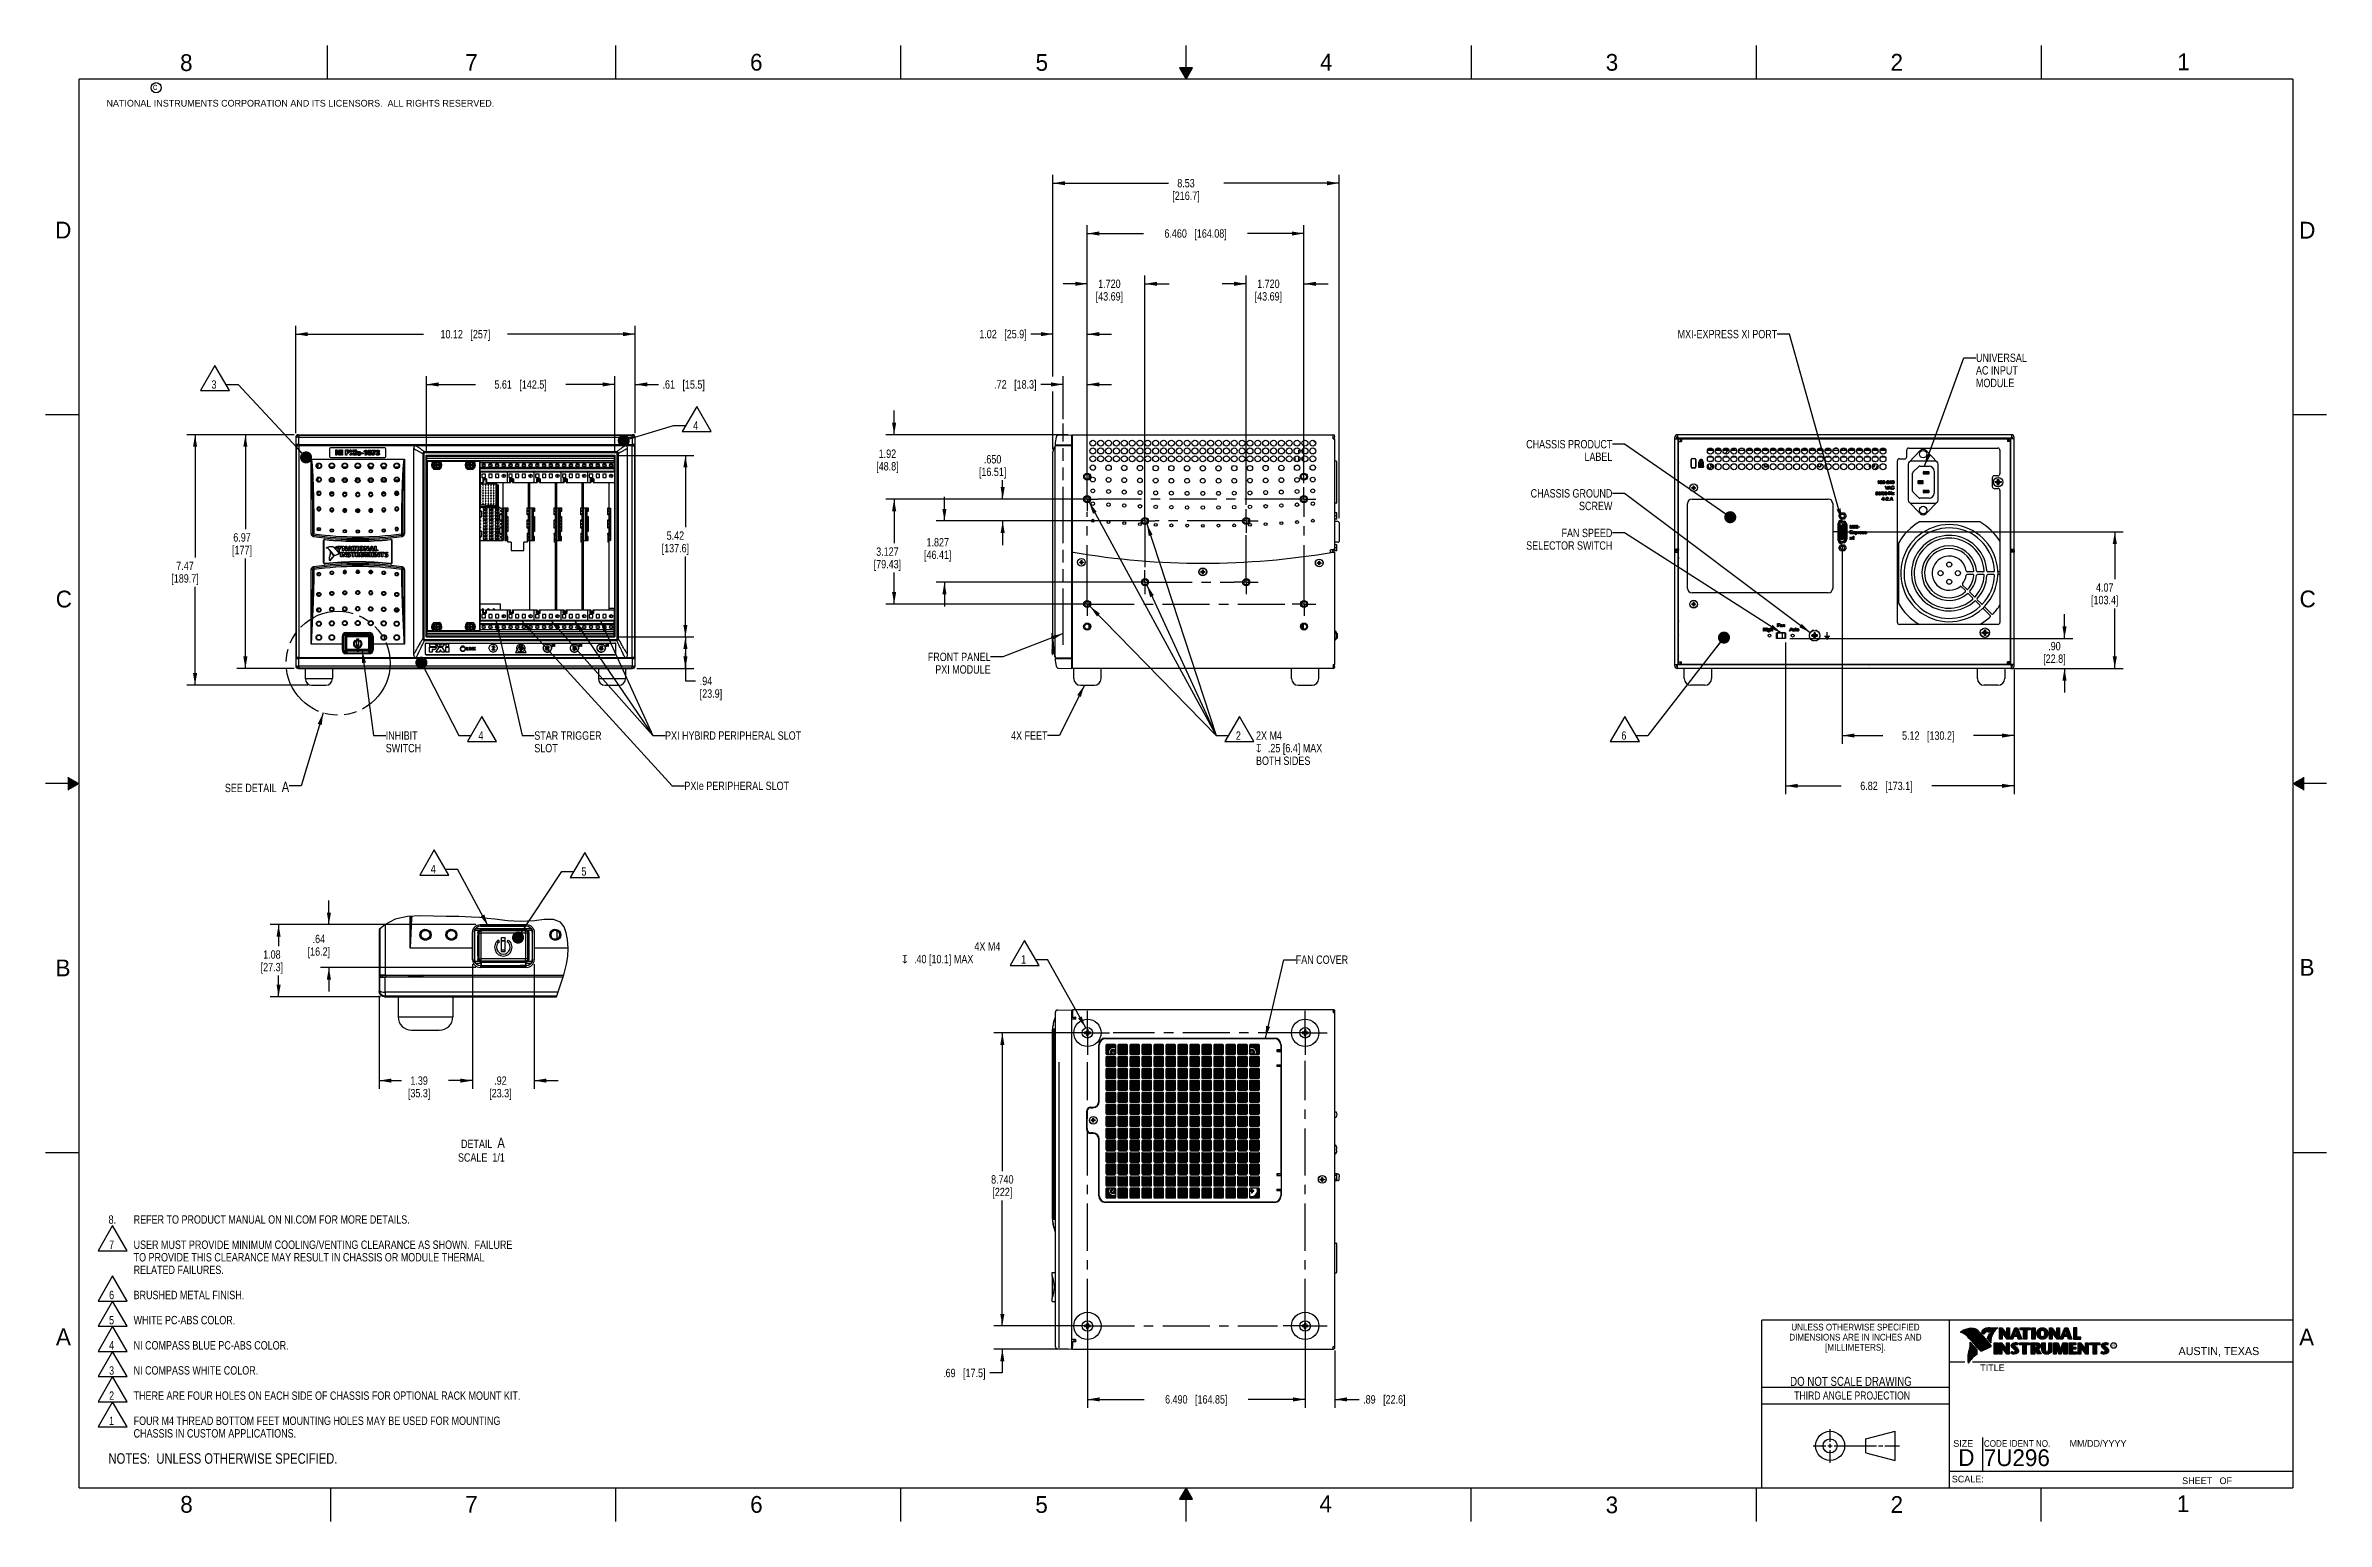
# Model space of a CAD drawing. Header units: inches. Extents: x 0 to 34, y 0 to 22.
import ezdxf

# ---------------------------------------------------------------- set-up
doc = ezdxf.new("R2010")
doc.units = ezdxf.units.IN
doc.header["$LTSCALE"] = 1.87
doc.header["$MEASUREMENT"] = 0
doc.linetypes.add('CENTER', pattern=[0.6, 0.375, -0.075, 0.075, -0.075])
doc.linetypes.add('PHANTOM', pattern=[0.8, 0.45, -0.05, 0.1, -0.05, 0.1, -0.05])
doc.layers.get('0').update_dxf_attribs({"linetype": 'CONTINUOUS'})
for name, color, linetype in [('02___PRT_ALL_AXES', 7, 'CONTINUOUS'), ('03___PRT_ALL_CURVES', 7, 'CONTINUOUS'), ('06___PRT_ALL_SURFS', 7, 'CONTINUOUS'), ('0_COMPONENTS', 7, 'CONTINUOUS'), ('3_ALL_AXES', 7, 'CONTINUOUS'), ('COSMETIC', 7, 'CONTINUOUS'), ('DATUMCURVES', 7, 'CONTINUOUS'), ('DEFAULT_3', 7, 'PHANTOM'), ('DETAIL', 7, 'CONTINUOUS'), ('DIMENSIONS', 7, 'CONTINUOUS')]:
    doc.layers.add(name, color=color, linetype=linetype)
doc.styles.get("Standard").update_dxf_attribs({"font": 'txt', "width": 0.8})
doc.styles.add('TEXTSTYLE_1', font='gdt', dxfattribs={"width": 0.8})
doc.styles.add('TEXTSTYLE_2', font='txt')
doc.styles.add('TEXTSTYLE_3', font='txt', dxfattribs={"width": 0.9})
doc.dimstyles.new('DIMSTYLE_1', dxfattribs={"dimtxt": 0.125, "dimasz": 0.18, "dimexe": 0.18, "dimexo": 0.0625, "dimgap": 0.09, "dimtad": 0, "dimtih": 1, "dimtoh": 1, "dimlfac": 2, "dimzin": 4, "dimdsep": 46, "dimtxsty": 'STANDARD', "dimblk": '_FILLED', "dimblk1": '_FILLED', "dimblk2": '_FILLED', "dimcen": 0.09, "dimadec": 0, "dimazin": 0, "dimtp": 0.01, "dimtm": 0.01, "dimtfac": 1, "dimtofl": 0, "dimtmove": 0, "dimatfit": 3, "dimldrblk": '_FILLED', "dimfxl": 1, "dimtolj": 1, "dimtzin": 4, "dimarcsym": 0})
doc.dimstyles.new('DIMSTYLE_2', dxfattribs={"dimtxt": 0.125, "dimasz": 0.18, "dimexe": 0.18, "dimexo": 0.0625, "dimgap": 0.09, "dimtad": 0, "dimtih": 1, "dimtoh": 1, "dimlfac": 2, "dimzin": 4, "dimdsep": 46, "dimtxsty": 'STANDARD', "dimblk": '_FILLED', "dimblk1": '_FILLED', "dimblk2": '_FILLED', "dimcen": 0.09, "dimadec": 0, "dimazin": 0, "dimtfac": 1, "dimtofl": 0, "dimtmove": 0, "dimatfit": 3, "dimldrblk": '_FILLED', "dimfxl": 1, "dimtolj": 1, "dimtzin": 4, "dimarcsym": 0})
doc.dimstyles.new('DIMSTYLE_3', dxfattribs={"dimtxt": 0.125, "dimasz": 0.18, "dimexe": 0.18, "dimexo": 0.0625, "dimgap": 0.09, "dimtad": 0, "dimtih": 1, "dimtoh": 1, "dimzin": 4, "dimdsep": 46, "dimtxsty": 'STANDARD', "dimblk": '_FILLED', "dimblk1": '_FILLED', "dimblk2": '_FILLED', "dimcen": 0.09, "dimadec": 0, "dimazin": 0, "dimtfac": 1, "dimtofl": 0, "dimtmove": 0, "dimatfit": 3, "dimldrblk": '_FILLED', "dimfxl": 1, "dimtolj": 1, "dimtzin": 4, "dimarcsym": 0})
doc.dimstyles.new('DIMSTYLE_4', dxfattribs={"dimtxt": 0.125, "dimasz": 0.18, "dimexe": 0.18, "dimexo": 0.0625, "dimgap": 0.09, "dimtad": 0, "dimtih": 1, "dimtoh": 1, "dimdec": 3, "dimlfac": 2, "dimzin": 4, "dimdsep": 46, "dimtxsty": 'STANDARD', "dimblk": '_FILLED', "dimblk1": '_FILLED', "dimblk2": '_FILLED', "dimcen": 0.09, "dimadec": 0, "dimazin": 0, "dimtp": 0.001, "dimtm": 0.001, "dimtfac": 1, "dimtdec": 3, "dimtofl": 0, "dimtmove": 0, "dimatfit": 3, "dimldrblk": '_FILLED', "dimfxl": 1, "dimtolj": 1, "dimtzin": 4, "dimarcsym": 0})
doc.dimstyles.get("Standard").update_dxf_attribs({"dimtxt": 0.125, "dimasz": 0.18, "dimexe": 0.18, "dimexo": 0.0625, "dimgap": 0.09, "dimtad": 0, "dimtih": 1, "dimtoh": 1, "dimdec": 3, "dimzin": 4, "dimdsep": 46, "dimtxsty": 'STANDARD', "dimblk": '_FILLED', "dimblk1": '_FILLED', "dimblk2": '_FILLED', "dimcen": 0.09, "dimadec": 0, "dimazin": 0, "dimtol": 1, "dimtp": 0.01, "dimtm": 0.01, "dimtfac": 1, "dimtdec": 3, "dimtofl": 0, "dimtmove": 0, "dimatfit": 3, "dimldrblk": '_FILLED', "dimfxl": 1, "dimtolj": 1, "dimtzin": 4, "dimarcsym": 0})

msp = doc.modelspace()

# ---------------------------------------------------------------- texts
at = {"color": 2, "linetype": 'CONTINUOUS', "line_spacing_factor": 0.9}
for s, insert, char_height, width, attachment_point, style in [('8', (2.00464, 21.87133), 0.25, 0.25, 1, 'TEXTSTYLE_2'), ('7', (6.25565, 21.87429), 0.25, 0.25, 1, 'TEXTSTYLE_2'), ('6', (10.50119, 21.87725), 0.25, 0.25, 1, 'TEXTSTYLE_2'), ('5', (14.75766, 21.87474), 0.25, 0.25, 1, 'TEXTSTYLE_2'), ('4', (18.99773, 21.8777), 0.25, 0.25, 1, 'TEXTSTYLE_2'), ('3', (23.25697, 21.87594), 0.25, 0.25, 1, 'TEXTSTYLE_2'), ('2', (27.50251, 21.87616), 0.25, 0.25, 1, 'TEXTSTYLE_2'), ('1', (31.77814, 21.88259), 0.25, 0.25, 1, 'TEXTSTYLE_2'), ('NATIONAL INSTRUMENTS CORPORATION AND ITS LICENSORS.  ALL RIGHTS RESERVED.', (0.90712, 21.19112), 0.1, 7.3, 1, 'TEXTSTYLE_2'), ('c', (1.59898, 21.43883), 0.1, 0.1, 1, 'TEXTSTYLE_2'), ('D', (0.14243, 19.375), 0.25, 0.25, 1, 'TEXTSTYLE_2'), ('D', (33.59469, 19.37364), 0.25, 0.25, 1, 'TEXTSTYLE_2'), ('C', (0.15083, 13.87462), 0.25, 0.25, 1, 'TEXTSTYLE_2'), ('C', (33.6004, 13.87673), 0.25, 0.25, 1, 'TEXTSTYLE_2'), ('B', (0.14837, 8.37572), 0.25, 0.25, 1, 'TEXTSTYLE_2'), ('B', (33.6006, 8.38454), 0.25, 0.25, 1, 'TEXTSTYLE_2'), ('A', (0.15407, 2.87607), 0.25, 0.25, 1, 'TEXTSTYLE_2'), ('DIMENSIONS ARE IN INCHES AND', (26.97988, 2.79593), 0.1, 2.52, 2, 'TEXTSTYLE_3'), ('UNLESS OTHERWISE SPECIFIED', (26.97988, 2.94593), 0.1, 2.34, 2, 'TEXTSTYLE_3'), ('A', (33.5939, 2.87275), 0.25, 0.25, 1, 'TEXTSTYLE_2'), ('[MILLIMETERS].', (26.97988, 2.64593), 0.1, 1.26, 2, 'TEXTSTYLE_3'), ('R', (30.80762, 2.64135), 0.04198, 0.041979, 1, 'TEXTSTYLE_2'), ('AUSTIN, TEXAS', (31.79573, 2.599), 0.12, 1.56, 1, 'TEXTSTYLE_2'), ('TITLE', (28.8397, 2.33972), 0.1, 0.5, 1, 'TEXTSTYLE_2'), ('SIZE', (28.43795, 1.21181), 0.1, 0.4, 1, 'TEXTSTYLE_2'), ('CODE IDENT NO.', (28.89492, 1.21148), 0.1, 1.26, 1, 'TEXTSTYLE_3'), ('MM/DD/YYYY', (30.17212, 1.21211), 0.1, 1, 1, 'TEXTSTYLE_2'), ('SCALE:', (28.41638, 0.68064), 0.1, 0.6, 1, 'TEXTSTYLE_2'), ('8', (2.00741, 0.37911), 0.25, 0.25, 1, 'TEXTSTYLE_2'), ('7', (6.25527, 0.37866), 0.25, 0.25, 1, 'TEXTSTYLE_2'), ('6', (10.50327, 0.37843), 0.25, 0.25, 1, 'TEXTSTYLE_2'), ('5', (14.75404, 0.37622), 0.25, 0.25, 1, 'TEXTSTYLE_2'), ('4', (18.98838, 0.38692), 0.25, 0.25, 1, 'TEXTSTYLE_2'), ('3', (23.25553, 0.37104), 0.25, 0.25, 1, 'TEXTSTYLE_2'), ('2', (27.50353, 0.37628), 0.25, 0.25, 1, 'TEXTSTYLE_2'), ('1', (31.77062, 0.38897), 0.25, 0.25, 1, 'TEXTSTYLE_2'), ('SHEET   OF', (31.84991, 0.65572), 0.1, 1, 1, 'TEXTSTYLE_2')]:
    msp.add_mtext(s, dxfattribs=dict(at, insert=insert, char_height=char_height, width=width, attachment_point=attachment_point, style=style))
at = {"color": 7, "linetype": 'CONTINUOUS', "insert": (26.91267, 2.15489), "char_height": 0.135, "width": 2.16, "attachment_point": 2, "line_spacing_factor": 0.9}
msp.add_mtext('DO NOT SCALE DRAWING', dxfattribs=at)
at = {"color": 2, "linetype": 'CONTINUOUS', "insert": (26.9296, 1.93677), "char_height": 0.12, "width": 2.112, "attachment_point": 2, "line_spacing_factor": 0.9}
msp.add_mtext('THIRD ANGLE PROJECTION', dxfattribs=at)
at = {"color": 7, "linetype": 'CONTINUOUS', "char_height": 0.25, "attachment_point": 1, "line_spacing_factor": 0.9, "style": 'TEXTSTYLE_2'}
for s, insert, width in [('D  ', (28.51282, 1.07639), 0.75), ('7U296', (28.89285, 1.07447), 1.25)]:
    msp.add_mtext(s, dxfattribs=dict(at, insert=insert, width=width))
at = {"layer": 'DETAIL', "color": 2, "linetype": 'CONTINUOUS', "char_height": 0.125, "line_spacing_factor": 0.9}
for s, insert, width, attachment_point in [('MXI-EXPRESS XI PORT', (25.81422, 17.76182), 1.9, 3), ('UNIVERSAL\\PAC INPUT \\PMODULE', (28.77635, 17.4088), 0.9, 1), ('CHASSIS PRODUCT\\PLABEL', (23.35624, 16.12087), 1.5, 3), ('CHASSIS GROUND\\PSCREW', (23.35624, 15.38782), 1.4, 3), ('FAN SPEED\\PSELECTOR SWITCH', (23.35624, 14.79788), 1.5, 3), ('FRONT PANEL\\PPXI MODULE', (14.08704, 12.95035), 1.1, 3), ('INHIBIT\\PSWITCH', (5.07008, 11.77732), 0.7, 1), ('STAR TRIGGER\\PSLOT', (7.2849, 11.77732), 1.2, 1), ('PXI HYBIRD PERIPHERAL SLOT', (9.23413, 11.77732), 2.6, 1), ('4X FEET', (14.93513, 11.77732), 0.7, 3), ('SEE DETAIL  \\H0.156;A', (3.63095, 11.02732), 1.3248, 3), ('PXIe PERIPHERAL SLOT', (9.52249, 11.02732), 2, 1), ('FAN COVER', (18.63622, 8.43617), 0.9, 1), ('DETAIL  \\H0.156;A\\P\\H0.125;SCALE  1/1', (6.846, 5.7213), 1, 3)]:
    msp.add_mtext(s, dxfattribs=dict(at, insert=insert, width=width, attachment_point=attachment_point))

# ---------------------------------------------------------------- blocks, each defined once
blk = doc.blocks.new('_FILLED')
at = {"color": 0, "linetype": 'BYBLOCK'}
blk.add_solid([(0, 0), (-1, 0.17), (-1, -0.17)], dxfattribs=at)
blk = doc.blocks.new('*D0')
at = {"layer": 'DIMENSIONS', "color": 2, "linetype": 'CONTINUOUS'}
for p, q in [((15.168, 16.432), (15.168, 17.074)), ((15.528, 15.479), (15.528, 17.074)), ((15.168, 16.949), (14.835, 16.949)), ((15.528, 16.949), (15.888, 16.949))]:
    blk.add_line(p, q, dxfattribs=at)
at = {"layer": 'DIMENSIONS', "color": 2, "linetype": 'CONTINUOUS', "xscale": 0.18, "yscale": 0.18, "zscale": 0.18}
blk.add_blockref('_FILLED', (15.168, 16.949), dxfattribs=at)
at = {"layer": 'DIMENSIONS', "color": 2, "linetype": 'CONTINUOUS', "xscale": 0.18, "yscale": 0.18, "zscale": 0.18, "rotation": 180}
blk.add_blockref('_FILLED', (15.528, 16.949), dxfattribs=at)
at = {"layer": 'DIMENSIONS', "color": 2, "linetype": 'CONTINUOUS', "insert": (14.772, 17.012), "char_height": 0.125, "width": 1.025, "attachment_point": 3, "line_spacing_factor": 0.9}
blk.add_mtext('.72{\\Ftxt.shx;\\W1.000000;\\H0.125000; }[18.3]', dxfattribs=at)
blk = doc.blocks.new('*D1')
at = {"layer": 'DIMENSIONS', "color": 2, "linetype": 'CONTINUOUS'}
for p, q in [((3.728, 16.221), (3.728, 17.824)), ((3.728, 17.699), (5.633, 17.699)), ((8.788, 17.699), (6.883, 17.699)), ((8.788, 16.221), (8.788, 17.824))]:
    blk.add_line(p, q, dxfattribs=at)
at = {"layer": 'DIMENSIONS', "color": 2, "linetype": 'CONTINUOUS', "xscale": 0.18, "yscale": 0.18, "zscale": 0.18, "rotation": 180}
blk.add_blockref('_FILLED', (3.728, 17.699), dxfattribs=at)
at = {"layer": 'DIMENSIONS', "color": 2, "linetype": 'CONTINUOUS', "xscale": 0.18, "yscale": 0.18, "zscale": 0.18}
blk.add_blockref('_FILLED', (8.788, 17.699), dxfattribs=at)
at = {"layer": 'DIMENSIONS', "color": 2, "linetype": 'CONTINUOUS', "insert": (6.258, 17.761), "char_height": 0.125, "width": 1.125, "attachment_point": 2, "line_spacing_factor": 0.9}
blk.add_mtext('10.12{\\Ftxt.shx;\\W1.000000;\\H0.125000; }[257]', dxfattribs=at)
blk = doc.blocks.new('*D2')
at = {"layer": 'DIMENSIONS', "color": 2, "linetype": 'CONTINUOUS'}
for p, q in [((3.706, 16.199), (2.853, 16.199)), ((2.978, 16.199), (2.978, 14.793)), ((2.978, 12.714), (2.978, 14.356)), ((3.706, 12.714), (2.853, 12.714))]:
    blk.add_line(p, q, dxfattribs=at)
at = {"layer": 'DIMENSIONS', "color": 2, "linetype": 'CONTINUOUS', "xscale": 0.18, "yscale": 0.18, "zscale": 0.18}
for p, rotation in [((2.978, 16.199), 90), ((2.978, 12.714), 270)]:
    blk.add_blockref('_FILLED', p, dxfattribs=dict(at, rotation=rotation))
at = {"layer": 'DIMENSIONS', "color": 2, "linetype": 'CONTINUOUS', "insert": (2.928, 14.731), "char_height": 0.125, "width": 0.5, "attachment_point": 2, "line_spacing_factor": 0.9}
blk.add_mtext('6.97\\P[177]', dxfattribs=at)
blk = doc.blocks.new('*D3')
at = {"layer": 'DIMENSIONS', "color": 2, "linetype": 'CONTINUOUS'}
for p, q in [((3.706, 16.199), (2.103, 16.199)), ((2.228, 16.199), (2.228, 14.37)), ((2.228, 12.465), (2.228, 13.932)), ((3.907, 12.465), (2.103, 12.465))]:
    blk.add_line(p, q, dxfattribs=at)
at = {"layer": 'DIMENSIONS', "color": 2, "linetype": 'CONTINUOUS', "xscale": 0.18, "yscale": 0.18, "zscale": 0.18}
for p, rotation in [((2.228, 16.199), 90), ((2.228, 12.465), 270)]:
    blk.add_blockref('_FILLED', p, dxfattribs=dict(at, rotation=rotation))
at = {"layer": 'DIMENSIONS', "color": 2, "linetype": 'CONTINUOUS', "insert": (2.078, 14.307), "char_height": 0.125, "width": 0.7, "attachment_point": 2, "line_spacing_factor": 0.9}
blk.add_mtext('7.47\\P[189.7]', dxfattribs=at)
blk = doc.blocks.new('*D4')
at = {"layer": 'DIMENSIONS', "color": 2, "linetype": 'CONTINUOUS'}
for p, q in [((6.364, 8.307), (6.364, 6.446)), ((4.973, 7.837), (4.973, 6.446)), ((4.973, 6.571), (5.306, 6.571)), ((6.364, 6.571), (6.031, 6.571))]:
    blk.add_line(p, q, dxfattribs=at)
at = {"layer": 'DIMENSIONS', "color": 2, "linetype": 'CONTINUOUS', "xscale": 0.18, "yscale": 0.18, "zscale": 0.18, "rotation": 180}
blk.add_blockref('_FILLED', (4.973, 6.571), dxfattribs=at)
at = {"layer": 'DIMENSIONS', "color": 2, "linetype": 'CONTINUOUS', "xscale": 0.18, "yscale": 0.18, "zscale": 0.18}
blk.add_blockref('_FILLED', (6.364, 6.571), dxfattribs=at)
at = {"layer": 'DIMENSIONS', "color": 2, "linetype": 'CONTINUOUS', "insert": (5.568, 6.634), "char_height": 0.125, "width": 0.6, "attachment_point": 2, "line_spacing_factor": 0.9}
blk.add_mtext('1.39\\P[35.3]', dxfattribs=at)
blk = doc.blocks.new('*D5')
at = {"layer": 'DIMENSIONS', "color": 2, "linetype": 'CONTINUOUS'}
for p, q in [((6.364, 8.307), (6.364, 6.446)), ((7.283, 8.307), (7.283, 6.446)), ((6.364, 6.571), (6.004, 6.571)), ((7.283, 6.571), (7.643, 6.571))]:
    blk.add_line(p, q, dxfattribs=at)
at = {"layer": 'DIMENSIONS', "color": 2, "linetype": 'CONTINUOUS', "xscale": 0.18, "yscale": 0.18, "zscale": 0.18}
blk.add_blockref('_FILLED', (6.364, 6.571), dxfattribs=at)
at = {"layer": 'DIMENSIONS', "color": 2, "linetype": 'CONTINUOUS', "xscale": 0.18, "yscale": 0.18, "zscale": 0.18, "rotation": 180}
blk.add_blockref('_FILLED', (7.283, 6.571), dxfattribs=at)
at = {"layer": 'DIMENSIONS', "color": 2, "linetype": 'CONTINUOUS', "insert": (6.78, 6.634), "char_height": 0.125, "width": 0.6, "attachment_point": 2, "line_spacing_factor": 0.9}
blk.add_mtext('.92\\P[23.3]', dxfattribs=at)
blk = doc.blocks.new('*D6')
at = {"layer": 'DIMENSIONS', "color": 2, "linetype": 'CONTINUOUS'}
for p, q in [((6.414, 8.896), (3.348, 8.896)), ((3.473, 8.896), (3.473, 8.575)), ((3.473, 7.82), (3.473, 8.138)), ((4.99, 7.82), (3.348, 7.82))]:
    blk.add_line(p, q, dxfattribs=at)
at = {"layer": 'DIMENSIONS', "color": 2, "linetype": 'CONTINUOUS', "xscale": 0.18, "yscale": 0.18, "zscale": 0.18}
for p, rotation in [((3.473, 8.896), 90), ((3.473, 7.82), 270)]:
    blk.add_blockref('_FILLED', p, dxfattribs=dict(at, rotation=rotation))
at = {"layer": 'DIMENSIONS', "color": 2, "linetype": 'CONTINUOUS', "insert": (3.373, 8.513), "char_height": 0.125, "width": 0.6, "attachment_point": 2, "line_spacing_factor": 0.9}
blk.add_mtext('1.08\\P[27.3]', dxfattribs=at)
blk = doc.blocks.new('*D7')
at = {"layer": 'DIMENSIONS', "color": 2, "linetype": 'CONTINUOUS'}
for p, q in [((4.223, 8.896), (4.223, 9.256)), ((6.414, 8.896), (4.098, 8.896)), ((6.414, 8.258), (4.098, 8.258)), ((4.223, 8.258), (4.223, 7.898))]:
    blk.add_line(p, q, dxfattribs=at)
at = {"layer": 'DIMENSIONS', "color": 2, "linetype": 'CONTINUOUS', "xscale": 0.18, "yscale": 0.18, "zscale": 0.18}
for p, rotation in [((4.223, 8.896), 270), ((4.223, 8.258), 90)]:
    blk.add_blockref('_FILLED', p, dxfattribs=dict(at, rotation=rotation))
at = {"layer": 'DIMENSIONS', "color": 2, "linetype": 'CONTINUOUS', "insert": (4.073, 8.745), "char_height": 0.125, "width": 0.6, "attachment_point": 2, "line_spacing_factor": 0.9}
blk.add_mtext('.64\\P[16.2]', dxfattribs=at)
blk = doc.blocks.new('*D8')
at = {"layer": 'DIMENSIONS', "color": 2, "linetype": 'CONTINUOUS'}
for p, q in [((15.468, 7.283), (14.137, 7.283)), ((14.262, 7.283), (14.262, 5.223)), ((14.262, 2.913), (14.262, 4.786)), ((15.468, 2.913), (14.137, 2.913))]:
    blk.add_line(p, q, dxfattribs=at)
at = {"layer": 'DIMENSIONS', "color": 2, "linetype": 'CONTINUOUS', "xscale": 0.18, "yscale": 0.18, "zscale": 0.18}
for p, rotation in [((14.262, 7.283), 90), ((14.262, 2.913), 270)]:
    blk.add_blockref('_FILLED', p, dxfattribs=dict(at, rotation=rotation))
at = {"layer": 'DIMENSIONS', "color": 2, "linetype": 'CONTINUOUS', "insert": (14.262, 5.161), "char_height": 0.125, "width": 0.5, "attachment_point": 2, "line_spacing_factor": 0.9}
blk.add_mtext('8.740\\P[222]', dxfattribs=at)
blk = doc.blocks.new('*D9')
at = {"layer": 'DIMENSIONS', "color": 2, "linetype": 'CONTINUOUS'}
for p, q in [((14.262, 2.913), (14.262, 3.273)), ((15.468, 2.913), (14.137, 2.913)), ((15.245, 2.568), (14.137, 2.568)), ((14.262, 2.568), (14.262, 2.213)), ((14.262, 2.213), (14.074, 2.213))]:
    blk.add_line(p, q, dxfattribs=at)
at = {"layer": 'DIMENSIONS', "color": 2, "linetype": 'CONTINUOUS', "xscale": 0.18, "yscale": 0.18, "zscale": 0.18}
for p, rotation in [((14.262, 2.913), 270), ((14.262, 2.568), 90)]:
    blk.add_blockref('_FILLED', p, dxfattribs=dict(at, rotation=rotation))
at = {"layer": 'DIMENSIONS', "color": 2, "linetype": 'CONTINUOUS', "insert": (14.011, 2.275), "char_height": 0.125, "width": 1.025, "attachment_point": 3, "line_spacing_factor": 0.9}
blk.add_mtext('.69{\\Ftxt.shx;\\W1.000000;\\H0.125000; }[17.5]', dxfattribs=at)
blk = doc.blocks.new('*D10')
at = {"layer": 'DIMENSIONS', "color": 2, "linetype": 'CONTINUOUS'}
for p, q in [((15.531, 2.851), (15.531, 1.693)), ((18.776, 2.851), (18.776, 1.693)), ((15.531, 1.818), (16.378, 1.818)), ((18.776, 1.818), (17.928, 1.818))]:
    blk.add_line(p, q, dxfattribs=at)
at = {"layer": 'DIMENSIONS', "color": 2, "linetype": 'CONTINUOUS', "xscale": 0.18, "yscale": 0.18, "zscale": 0.18, "rotation": 180}
blk.add_blockref('_FILLED', (15.531, 1.818), dxfattribs=at)
at = {"layer": 'DIMENSIONS', "color": 2, "linetype": 'CONTINUOUS', "xscale": 0.18, "yscale": 0.18, "zscale": 0.18}
blk.add_blockref('_FILLED', (18.776, 1.818), dxfattribs=at)
at = {"layer": 'DIMENSIONS', "color": 2, "linetype": 'CONTINUOUS', "insert": (17.153, 1.881), "char_height": 0.125, "width": 1.425, "attachment_point": 2, "line_spacing_factor": 0.9}
blk.add_mtext('6.490{\\Ftxt.shx;\\W1.000000;\\H0.125000; }[164.85]', dxfattribs=at)
blk = doc.blocks.new('*D11')
at = {"layer": 'DIMENSIONS', "color": 2, "linetype": 'CONTINUOUS'}
for p, q in [((18.776, 2.851), (18.776, 1.693)), ((19.22, 2.546), (19.22, 1.693)), ((18.776, 1.818), (18.416, 1.818)), ((19.22, 1.818), (19.579, 1.818))]:
    blk.add_line(p, q, dxfattribs=at)
at = {"layer": 'DIMENSIONS', "color": 2, "linetype": 'CONTINUOUS', "xscale": 0.18, "yscale": 0.18, "zscale": 0.18}
blk.add_blockref('_FILLED', (18.776, 1.818), dxfattribs=at)
at = {"layer": 'DIMENSIONS', "color": 2, "linetype": 'CONTINUOUS', "xscale": 0.18, "yscale": 0.18, "zscale": 0.18, "rotation": 180}
blk.add_blockref('_FILLED', (19.22, 1.818), dxfattribs=at)
at = {"layer": 'DIMENSIONS', "color": 2, "linetype": 'CONTINUOUS', "insert": (19.641, 1.881), "char_height": 0.125, "width": 1.025, "attachment_point": 1, "line_spacing_factor": 0.9}
blk.add_mtext('.89{\\Ftxt.shx;\\W1.000000;\\H0.125000; }[22.6]', dxfattribs=at)
blk = doc.blocks.new('*D12')
at = {"layer": 'DIMENSIONS', "color": 2, "linetype": 'CONTINUOUS'}
for p, q in [((25.939, 13.101), (25.939, 10.84)), ((29.346, 12.692), (29.346, 10.84)), ((25.939, 10.965), (26.767, 10.965)), ((29.346, 10.965), (28.117, 10.965))]:
    blk.add_line(p, q, dxfattribs=at)
at = {"layer": 'DIMENSIONS', "color": 2, "linetype": 'CONTINUOUS', "xscale": 0.18, "yscale": 0.18, "zscale": 0.18, "rotation": 180}
blk.add_blockref('_FILLED', (25.939, 10.965), dxfattribs=at)
at = {"layer": 'DIMENSIONS', "color": 2, "linetype": 'CONTINUOUS', "xscale": 0.18, "yscale": 0.18, "zscale": 0.18}
blk.add_blockref('_FILLED', (29.346, 10.965), dxfattribs=at)
at = {"layer": 'DIMENSIONS', "color": 2, "linetype": 'CONTINUOUS', "insert": (27.442, 11.027), "char_height": 0.125, "width": 1.225, "attachment_point": 2, "line_spacing_factor": 0.9}
blk.add_mtext('6.82{\\Ftxt.shx;\\W1.000000;\\H0.125000; }[173.1]', dxfattribs=at)
blk = doc.blocks.new('*D13')
at = {"layer": 'DIMENSIONS', "color": 2, "linetype": 'CONTINUOUS'}
for p, q in [((30.096, 13.163), (30.096, 13.523)), ((26.001, 13.163), (30.221, 13.163)), ((29.298, 12.715), (30.221, 12.715)), ((30.096, 12.715), (30.096, 12.355))]:
    blk.add_line(p, q, dxfattribs=at)
at = {"layer": 'DIMENSIONS', "color": 2, "linetype": 'CONTINUOUS', "xscale": 0.18, "yscale": 0.18, "zscale": 0.18}
for p, rotation in [((30.096, 13.163), 270), ((30.096, 12.715), 90)]:
    blk.add_blockref('_FILLED', p, dxfattribs=dict(at, rotation=rotation))
at = {"layer": 'DIMENSIONS', "color": 2, "linetype": 'CONTINUOUS', "insert": (29.946, 13.111), "char_height": 0.125, "width": 0.6, "attachment_point": 2, "line_spacing_factor": 0.9}
blk.add_mtext('.90\\P[22.8]', dxfattribs=at)
blk = doc.blocks.new('*D14')
at = {"layer": 'DIMENSIONS', "color": 2, "linetype": 'CONTINUOUS'}
for p, q in [((15.465, 15.239), (12.524, 15.239)), ((12.649, 15.239), (12.649, 14.582)), ((12.649, 13.675), (12.649, 14.145)), ((15.465, 13.675), (12.524, 13.675))]:
    blk.add_line(p, q, dxfattribs=at)
at = {"layer": 'DIMENSIONS', "color": 2, "linetype": 'CONTINUOUS', "xscale": 0.18, "yscale": 0.18, "zscale": 0.18}
for p, rotation in [((12.649, 15.239), 90), ((12.649, 13.675), 270)]:
    blk.add_blockref('_FILLED', p, dxfattribs=dict(at, rotation=rotation))
at = {"layer": 'DIMENSIONS', "color": 2, "linetype": 'CONTINUOUS', "insert": (12.549, 14.52), "char_height": 0.125, "width": 0.7, "attachment_point": 2, "line_spacing_factor": 0.9}
blk.add_mtext('3.127\\P[79.43]', dxfattribs=at)
blk = doc.blocks.new('*D15')
at = {"layer": 'DIMENSIONS', "color": 2, "linetype": 'CONTINUOUS'}
for p, q in [((15.017, 17.699), (14.688, 17.699)), ((15.017, 17.224), (15.017, 17.824)), ((15.528, 15.301), (15.528, 17.824)), ((15.528, 17.699), (15.888, 17.699)), ((15.017, 16.007), (15.017, 16.812))]:
    blk.add_line(p, q, dxfattribs=at)
at = {"layer": 'DIMENSIONS', "color": 2, "linetype": 'CONTINUOUS', "xscale": 0.18, "yscale": 0.18, "zscale": 0.18}
blk.add_blockref('_FILLED', (15.017, 17.699), dxfattribs=at)
at = {"layer": 'DIMENSIONS', "color": 2, "linetype": 'CONTINUOUS', "xscale": 0.18, "yscale": 0.18, "zscale": 0.18, "rotation": 180}
blk.add_blockref('_FILLED', (15.528, 17.699), dxfattribs=at)
at = {"layer": 'DIMENSIONS', "color": 2, "linetype": 'CONTINUOUS', "insert": (14.625, 17.762), "char_height": 0.125, "width": 1.125, "attachment_point": 3, "line_spacing_factor": 0.9}
blk.add_mtext('1.02{\\Ftxt.shx;\\W1.000000;\\H0.125000; }[25.9]', dxfattribs=at)
blk = doc.blocks.new('*D16')
at = {"layer": 'DIMENSIONS', "color": 2, "linetype": 'CONTINUOUS'}
for p, q in [((12.649, 16.199), (12.649, 16.559)), ((15.245, 16.199), (12.524, 16.199)), ((15.465, 15.239), (12.524, 15.239)), ((12.649, 15.239), (12.649, 14.879))]:
    blk.add_line(p, q, dxfattribs=at)
at = {"layer": 'DIMENSIONS', "color": 2, "linetype": 'CONTINUOUS', "xscale": 0.18, "yscale": 0.18, "zscale": 0.18}
for p, rotation in [((12.649, 16.199), 270), ((12.649, 15.239), 90)]:
    blk.add_blockref('_FILLED', p, dxfattribs=dict(at, rotation=rotation))
at = {"layer": 'DIMENSIONS', "color": 2, "linetype": 'CONTINUOUS', "insert": (12.549, 15.979), "char_height": 0.125, "width": 0.6, "attachment_point": 2, "line_spacing_factor": 0.9}
blk.add_mtext('1.92\\P[48.8]', dxfattribs=at)
blk = doc.blocks.new('*D17')
at = {"layer": 'DIMENSIONS', "color": 2, "linetype": 'CONTINUOUS'}
for p, q in [((5.678, 15.952), (5.678, 17.074)), ((8.483, 15.952), (8.483, 17.074)), ((5.678, 16.949), (6.406, 16.949)), ((8.483, 16.949), (7.756, 16.949))]:
    blk.add_line(p, q, dxfattribs=at)
at = {"layer": 'DIMENSIONS', "color": 2, "linetype": 'CONTINUOUS', "xscale": 0.18, "yscale": 0.18, "zscale": 0.18, "rotation": 180}
blk.add_blockref('_FILLED', (5.678, 16.949), dxfattribs=at)
at = {"layer": 'DIMENSIONS', "color": 2, "linetype": 'CONTINUOUS', "xscale": 0.18, "yscale": 0.18, "zscale": 0.18}
blk.add_blockref('_FILLED', (8.483, 16.949), dxfattribs=at)
at = {"layer": 'DIMENSIONS', "color": 2, "linetype": 'CONTINUOUS', "insert": (7.081, 17.011), "char_height": 0.125, "width": 1.225, "attachment_point": 2, "line_spacing_factor": 0.9}
blk.add_mtext('5.61{\\Ftxt.shx;\\W1.000000;\\H0.125000; }[142.5]', dxfattribs=at)
blk = doc.blocks.new('*D18')
at = {"layer": 'DIMENSIONS', "color": 2, "linetype": 'CONTINUOUS'}
for p, q in [((8.483, 15.952), (8.483, 17.074)), ((8.788, 16.221), (8.788, 17.074)), ((8.483, 16.949), (8.123, 16.949)), ((8.788, 16.949), (9.134, 16.949))]:
    blk.add_line(p, q, dxfattribs=at)
at = {"layer": 'DIMENSIONS', "color": 2, "linetype": 'CONTINUOUS', "xscale": 0.18, "yscale": 0.18, "zscale": 0.18}
blk.add_blockref('_FILLED', (8.483, 16.949), dxfattribs=at)
at = {"layer": 'DIMENSIONS', "color": 2, "linetype": 'CONTINUOUS', "xscale": 0.18, "yscale": 0.18, "zscale": 0.18, "rotation": 180}
blk.add_blockref('_FILLED', (8.788, 16.949), dxfattribs=at)
at = {"layer": 'DIMENSIONS', "color": 2, "linetype": 'CONTINUOUS', "insert": (9.196, 17.011), "char_height": 0.125, "width": 1.025, "attachment_point": 1, "line_spacing_factor": 0.9}
blk.add_mtext('.61{\\Ftxt.shx;\\W1.000000;\\H0.125000; }[15.5]', dxfattribs=at)
blk = doc.blocks.new('*D19')
at = {"layer": 'DIMENSIONS', "color": 2, "linetype": 'CONTINUOUS'}
for p, q in [((15.528, 18.449), (15.168, 18.449)), ((15.528, 15.301), (15.528, 18.574)), ((16.388, 14.976), (16.388, 18.574)), ((16.388, 18.449), (16.748, 18.449))]:
    blk.add_line(p, q, dxfattribs=at)
at = {"layer": 'DIMENSIONS', "color": 2, "linetype": 'CONTINUOUS', "xscale": 0.18, "yscale": 0.18, "zscale": 0.18}
blk.add_blockref('_FILLED', (15.528, 18.449), dxfattribs=at)
at = {"layer": 'DIMENSIONS', "color": 2, "linetype": 'CONTINUOUS', "xscale": 0.18, "yscale": 0.18, "zscale": 0.18, "rotation": 180}
blk.add_blockref('_FILLED', (16.388, 18.449), dxfattribs=at)
at = {"layer": 'DIMENSIONS', "color": 2, "linetype": 'CONTINUOUS', "insert": (15.858, 18.512), "char_height": 0.125, "width": 0.7, "attachment_point": 2, "line_spacing_factor": 0.9}
blk.add_mtext('1.720\\P[43.69]', dxfattribs=at)
blk = doc.blocks.new('*D20')
at = {"layer": 'DIMENSIONS', "color": 2, "linetype": 'CONTINUOUS'}
for p, q in [((13.399, 14.914), (13.399, 15.274)), ((16.325, 14.914), (13.274, 14.914)), ((16.326, 14), (13.274, 14)), ((13.399, 14), (13.399, 13.64))]:
    blk.add_line(p, q, dxfattribs=at)
at = {"layer": 'DIMENSIONS', "color": 2, "linetype": 'CONTINUOUS', "xscale": 0.18, "yscale": 0.18, "zscale": 0.18}
for p, rotation in [((13.399, 14.914), 270), ((13.399, 14), 90)]:
    blk.add_blockref('_FILLED', p, dxfattribs=dict(at, rotation=rotation))
at = {"layer": 'DIMENSIONS', "color": 2, "linetype": 'CONTINUOUS', "insert": (13.299, 14.659), "char_height": 0.125, "width": 0.7, "attachment_point": 2, "line_spacing_factor": 0.9}
blk.add_mtext('1.827\\P[46.41]', dxfattribs=at)
blk = doc.blocks.new('*D21')
at = {"layer": 'DIMENSIONS', "color": 2, "linetype": 'CONTINUOUS'}
for p, q in [((14.267, 15.239), (14.267, 15.521)), ((15.465, 15.239), (14.142, 15.239)), ((14.267, 14.914), (14.267, 14.554)), ((16.325, 14.914), (14.392, 14.914))]:
    blk.add_line(p, q, dxfattribs=at)
at = {"layer": 'DIMENSIONS', "color": 2, "linetype": 'CONTINUOUS', "xscale": 0.18, "yscale": 0.18, "zscale": 0.18}
for p, rotation in [((14.267, 15.239), 270), ((14.267, 14.914), 90)]:
    blk.add_blockref('_FILLED', p, dxfattribs=dict(at, rotation=rotation))
at = {"layer": 'DIMENSIONS', "color": 2, "linetype": 'CONTINUOUS', "insert": (14.117, 15.896), "char_height": 0.125, "width": 0.7, "attachment_point": 2, "line_spacing_factor": 0.9}
blk.add_mtext('.650\\P[16.51]', dxfattribs=at)
blk = doc.blocks.new('*D22')
at = {"layer": 'DIMENSIONS', "color": 2, "linetype": 'CONTINUOUS'}
for p, q in [((15.528, 15.479), (15.528, 19.324)), ((15.528, 19.199), (16.368, 19.199)), ((18.758, 19.199), (17.918, 19.199)), ((18.758, 15.479), (18.758, 19.324))]:
    blk.add_line(p, q, dxfattribs=at)
at = {"layer": 'DIMENSIONS', "color": 2, "linetype": 'CONTINUOUS', "xscale": 0.18, "yscale": 0.18, "zscale": 0.18, "rotation": 180}
blk.add_blockref('_FILLED', (15.528, 19.199), dxfattribs=at)
at = {"layer": 'DIMENSIONS', "color": 2, "linetype": 'CONTINUOUS', "xscale": 0.18, "yscale": 0.18, "zscale": 0.18}
blk.add_blockref('_FILLED', (18.758, 19.199), dxfattribs=at)
at = {"layer": 'DIMENSIONS', "color": 2, "linetype": 'CONTINUOUS', "insert": (17.143, 19.262), "char_height": 0.125, "width": 1.425, "attachment_point": 2, "line_spacing_factor": 0.9}
blk.add_mtext('6.460{\\Ftxt.shx;\\W1.000000;\\H0.125000; }[164.08]', dxfattribs=at)
blk = doc.blocks.new('*D23')
at = {"layer": 'DIMENSIONS', "color": 2, "linetype": 'CONTINUOUS'}
for p, q in [((17.898, 18.449), (17.538, 18.449)), ((17.898, 15.154), (17.898, 18.574)), ((18.758, 15.479), (18.758, 18.574)), ((18.758, 18.449), (19.118, 18.449))]:
    blk.add_line(p, q, dxfattribs=at)
at = {"layer": 'DIMENSIONS', "color": 2, "linetype": 'CONTINUOUS', "xscale": 0.18, "yscale": 0.18, "zscale": 0.18}
blk.add_blockref('_FILLED', (17.898, 18.449), dxfattribs=at)
at = {"layer": 'DIMENSIONS', "color": 2, "linetype": 'CONTINUOUS', "xscale": 0.18, "yscale": 0.18, "zscale": 0.18, "rotation": 180}
blk.add_blockref('_FILLED', (18.758, 18.449), dxfattribs=at)
at = {"layer": 'DIMENSIONS', "color": 2, "linetype": 'CONTINUOUS', "insert": (18.228, 18.512), "char_height": 0.125, "width": 0.7, "attachment_point": 2, "line_spacing_factor": 0.9}
blk.add_mtext('1.720\\P[43.69]', dxfattribs=at)
blk = doc.blocks.new('*D24')
at = {"layer": 'DIMENSIONS', "color": 2, "linetype": 'CONTINUOUS'}
for p, q in [((8.548, 13.185), (9.663, 13.185)), ((9.538, 13.185), (9.538, 12.949)), ((9.538, 12.714), (9.538, 12.949)), ((9.538, 12.949), (9.538, 12.529)), ((8.811, 12.714), (9.663, 12.714)), ((9.538, 12.529), (9.688, 12.529))]:
    blk.add_line(p, q, dxfattribs=at)
at = {"layer": 'DIMENSIONS', "color": 2, "linetype": 'CONTINUOUS', "xscale": 0.18, "yscale": 0.18, "zscale": 0.18}
for p, rotation in [((9.538, 13.185), 90), ((9.538, 12.714), 270)]:
    blk.add_blockref('_FILLED', p, dxfattribs=dict(at, rotation=rotation))
at = {"layer": 'DIMENSIONS', "color": 2, "linetype": 'CONTINUOUS', "insert": (9.751, 12.591), "char_height": 0.125, "width": 0.6, "attachment_point": 1, "line_spacing_factor": 0.9}
blk.add_mtext('.94\\P[23.9]', dxfattribs=at)
blk = doc.blocks.new('*D25')
at = {"layer": 'DIMENSIONS', "color": 2, "linetype": 'CONTINUOUS'}
for p, q in [((8.548, 15.892), (9.663, 15.892)), ((9.538, 15.892), (9.538, 14.82)), ((9.538, 13.185), (9.538, 14.383)), ((8.548, 13.185), (9.663, 13.185))]:
    blk.add_line(p, q, dxfattribs=at)
at = {"layer": 'DIMENSIONS', "color": 2, "linetype": 'CONTINUOUS', "xscale": 0.18, "yscale": 0.18, "zscale": 0.18}
for p, rotation in [((9.538, 15.892), 90), ((9.538, 13.185), 270)]:
    blk.add_blockref('_FILLED', p, dxfattribs=dict(at, rotation=rotation))
at = {"layer": 'DIMENSIONS', "color": 2, "linetype": 'CONTINUOUS', "insert": (9.388, 14.758), "char_height": 0.125, "width": 0.7, "attachment_point": 2, "line_spacing_factor": 0.9}
blk.add_mtext('5.42\\P[137.6]', dxfattribs=at)
blk = doc.blocks.new('*D26')
at = {"layer": 'DIMENSIONS', "color": 2, "linetype": 'CONTINUOUS'}
for p, q in [((15.017, 17.068), (15.017, 20.074)), ((19.283, 14.955), (19.283, 20.074)), ((15.017, 19.949), (16.737, 19.949)), ((19.283, 19.949), (17.562, 19.949)), ((15.017, 15.982), (15.017, 16.845))]:
    blk.add_line(p, q, dxfattribs=at)
at = {"layer": 'DIMENSIONS', "color": 2, "linetype": 'CONTINUOUS', "xscale": 0.18, "yscale": 0.18, "zscale": 0.18, "rotation": 180}
blk.add_blockref('_FILLED', (15.017, 19.949), dxfattribs=at)
at = {"layer": 'DIMENSIONS', "color": 2, "linetype": 'CONTINUOUS', "xscale": 0.18, "yscale": 0.18, "zscale": 0.18}
blk.add_blockref('_FILLED', (19.283, 19.949), dxfattribs=at)
at = {"layer": 'DIMENSIONS', "color": 2, "linetype": 'CONTINUOUS', "insert": (17, 20.012), "char_height": 0.125, "width": 0.7, "attachment_point": 2, "line_spacing_factor": 0.9}
blk.add_mtext('8.53\\P[216.7]', dxfattribs=at)
blk = doc.blocks.new('*D27')
at = {"layer": 'DIMENSIONS', "color": 2, "linetype": 'CONTINUOUS'}
for p, q in [((26.972, 14.751), (30.971, 14.751)), ((30.846, 14.751), (30.846, 14.047)), ((30.846, 12.715), (30.846, 13.61)), ((29.298, 12.715), (30.971, 12.715))]:
    blk.add_line(p, q, dxfattribs=at)
at = {"layer": 'DIMENSIONS', "color": 2, "linetype": 'CONTINUOUS', "xscale": 0.18, "yscale": 0.18, "zscale": 0.18}
for p, rotation in [((30.846, 14.751), 90), ((30.846, 12.715), 270)]:
    blk.add_blockref('_FILLED', p, dxfattribs=dict(at, rotation=rotation))
at = {"layer": 'DIMENSIONS', "color": 2, "linetype": 'CONTINUOUS', "insert": (30.696, 13.985), "char_height": 0.125, "width": 0.7, "attachment_point": 2, "line_spacing_factor": 0.9}
blk.add_mtext('4.07\\P[103.4]', dxfattribs=at)
blk = doc.blocks.new('*D28')
at = {"layer": 'DIMENSIONS', "color": 2, "linetype": 'CONTINUOUS'}
for p, q in [((26.784, 14.564), (26.784, 11.59)), ((29.346, 12.692), (29.346, 11.59)), ((26.784, 11.715), (27.39, 11.715)), ((29.346, 11.715), (28.74, 11.715))]:
    blk.add_line(p, q, dxfattribs=at)
at = {"layer": 'DIMENSIONS', "color": 2, "linetype": 'CONTINUOUS', "xscale": 0.18, "yscale": 0.18, "zscale": 0.18, "rotation": 180}
blk.add_blockref('_FILLED', (26.784, 11.715), dxfattribs=at)
at = {"layer": 'DIMENSIONS', "color": 2, "linetype": 'CONTINUOUS', "xscale": 0.18, "yscale": 0.18, "zscale": 0.18}
blk.add_blockref('_FILLED', (29.346, 11.715), dxfattribs=at)
at = {"layer": 'DIMENSIONS', "color": 2, "linetype": 'CONTINUOUS', "insert": (28.065, 11.777), "char_height": 0.125, "width": 1.225, "attachment_point": 2, "line_spacing_factor": 0.9}
blk.add_mtext('5.12{\\Ftxt.shx;\\W1.000000;\\H0.125000; }[130.2]', dxfattribs=at)
blk = doc.blocks.new('NOTES_HEADER_BL0', base_point=(3.1215, 0.9375))
at = {"layer": 'DETAIL', "color": 2, "linetype": 'CONTINUOUS', "width": 0.8}
blk.add_text('NOTES:  UNLESS OTHERWISE SPECIFIED.', height=0.156, dxfattribs=at).set_placement((0.9375, 0.8595))
blk = doc.blocks.new('CUSTOM_NOTE_BL1', base_point=(2.198, 2.346))
at = {"layer": 'DETAIL', "color": 2, "linetype": 'CONTINUOUS'}
for p, q in [((0.999, 2.534), (0.783, 2.159)), ((1.215, 2.159), (0.999, 2.534)), ((0.783, 2.159), (1.215, 2.159))]:
    blk.add_line(p, q, dxfattribs=at)
at = {"layer": 'DETAIL', "color": 2, "linetype": 'CONTINUOUS', "width": 0.8}
for s, p in [('3', (0.947, 2.187)), ('NI COMPASS WHITE COLOR.', (1.312, 2.188))]:
    blk.add_text(s, height=0.125, dxfattribs=at).set_placement(p)
blk = doc.blocks.new('CUSTOM_NOTE_BL2', base_point=(2.498, 2.721))
at = {"layer": 'DETAIL', "color": 2, "linetype": 'CONTINUOUS'}
for p, q in [((0.999, 2.909), (0.783, 2.534)), ((1.215, 2.534), (0.999, 2.909)), ((0.783, 2.534), (1.215, 2.534))]:
    blk.add_line(p, q, dxfattribs=at)
at = {"layer": 'DETAIL', "color": 2, "linetype": 'CONTINUOUS', "width": 0.8}
for s, p in [('4', (0.947, 2.562)), ('NI COMPASS BLUE PC-ABS COLOR.', (1.312, 2.562))]:
    blk.add_text(s, height=0.125, dxfattribs=at).set_placement(p)
blk = doc.blocks.new('CUSTOM_NOTE_BL3', base_point=(1.998, 3.096))
at = {"layer": 'DETAIL', "color": 2, "linetype": 'CONTINUOUS'}
for p, q in [((0.999, 3.284), (0.783, 2.909)), ((1.215, 2.909), (0.999, 3.284)), ((0.783, 2.909), (1.215, 2.909))]:
    blk.add_line(p, q, dxfattribs=at)
at = {"layer": 'DETAIL', "color": 2, "linetype": 'CONTINUOUS', "width": 0.8}
for s, p in [('5', (0.947, 2.937)), ('WHITE PC-ABS COLOR.', (1.312, 2.938))]:
    blk.add_text(s, height=0.125, dxfattribs=at).set_placement(p)
blk = doc.blocks.new('CUSTOM_NOTE_BL4', base_point=(4.548, 4.048))
at = {"layer": 'DETAIL', "color": 2, "linetype": 'CONTINUOUS'}
for p, q in [((0.999, 4.409), (0.783, 4.034)), ((1.215, 4.034), (0.999, 4.409)), ((0.783, 4.034), (1.215, 4.034))]:
    blk.add_line(p, q, dxfattribs=at)
at = {"layer": 'DETAIL', "color": 2, "linetype": 'CONTINUOUS', "width": 0.8}
for s, p in [('7', (0.947, 4.062)), ('USER MUST PROVIDE MINIMUM COOLING/VENTING CLEARANCE AS SHOWN.  FAILURE', (1.312, 4.062)), ('TO PROVIDE THIS CLEARANCE MAY RESULT IN CHASSIS OR MODULE THERMAL', (1.312, 3.875)), ('RELATED FAILURES.', (1.312, 3.688))]:
    blk.add_text(s, height=0.125, dxfattribs=at).set_placement(p)
blk = doc.blocks.new('CUSTOM_NOTE_BL5', base_point=(2.098, 3.471))
at = {"layer": 'DETAIL', "color": 2, "linetype": 'CONTINUOUS'}
for p, q in [((0.999, 3.659), (0.783, 3.284)), ((1.215, 3.284), (0.999, 3.659)), ((0.783, 3.284), (1.215, 3.284))]:
    blk.add_line(p, q, dxfattribs=at)
at = {"layer": 'DETAIL', "color": 2, "linetype": 'CONTINUOUS', "width": 0.8}
for s, p in [('6', (0.947, 3.312)), ('BRUSHED METAL FINISH.', (1.312, 3.312))]:
    blk.add_text(s, height=0.125, dxfattribs=at).set_placement(p)
blk = doc.blocks.new('CUSTOM_NOTE_BL6', base_point=(4.348, 1.517))
at = {"layer": 'DETAIL', "color": 2, "linetype": 'CONTINUOUS'}
for p, q in [((0.999, 1.784), (0.783, 1.409)), ((1.215, 1.409), (0.999, 1.784)), ((0.783, 1.409), (1.215, 1.409))]:
    blk.add_line(p, q, dxfattribs=at)
at = {"layer": 'DETAIL', "color": 2, "linetype": 'CONTINUOUS', "width": 0.8}
for s, p in [('1', (0.947, 1.437)), ('CHASSIS IN CUSTOM APPLICATIONS.', (1.312, 1.25)), ('FOUR M4 THREAD BOTTOM FEET MOUNTING HOLES MAY BE USED FOR MOUNTING', (1.312, 1.438))]:
    blk.add_text(s, height=0.125, dxfattribs=at).set_placement(p)
blk = doc.blocks.new('CUSTOM_NOTE_BL7', base_point=(3.675, 4.5))
at = {"layer": 'DETAIL', "color": 2, "linetype": 'CONTINUOUS', "width": 0.8}
for s, p in [('8.', (0.938, 4.437)), ('REFER TO PRODUCT MANUAL ON NI.COM FOR MORE DETAILS.', (1.312, 4.438))]:
    blk.add_text(s, height=0.125, dxfattribs=at).set_placement(p)
blk = doc.blocks.new('FLAG_TRIANGLE_BL8', base_point=(18.487, 11.638))
at = {"layer": 'DETAIL', "color": 2, "linetype": 'CONTINUOUS'}
for p, q in [((17.796, 11.999), (17.58, 11.624)), ((18.012, 11.624), (17.796, 11.999)), ((17.452, 11.715), (17.632, 11.715)), ((17.58, 11.624), (18.012, 11.624))]:
    blk.add_line(p, q, dxfattribs=at)
at = {"layer": 'DETAIL', "color": 2, "linetype": 'CONTINUOUS', "width": 0.8}
for s, p in [('2', (17.744, 11.652)), ('2X M4', (18.044, 11.652)), ('.25 [6.4] MAX', (18.221, 11.465)), ('BOTH SIDES', (18.044, 11.277))]:
    blk.add_text(s, height=0.125, dxfattribs=at).set_placement(p)
at = {"layer": 'DETAIL', "color": 2, "linetype": 'CONTINUOUS', "style": 'TEXTSTYLE_1'}
blk.add_text('x', height=0.125, dxfattribs=at).set_placement((18.044, 11.465))
blk = doc.blocks.new('FLAG_TRIANGLE_BL9', base_point=(23.605, 11.811))
at = {"layer": 'DETAIL', "color": 2, "linetype": 'CONTINUOUS'}
for p, q in [((23.542, 11.999), (23.325, 11.624)), ((23.758, 11.624), (23.542, 11.999)), ((23.325, 11.624), (23.758, 11.624)), ((23.705, 11.715), (23.885, 11.715))]:
    blk.add_line(p, q, dxfattribs=at)
at = {"layer": 'DETAIL', "color": 2, "linetype": 'CONTINUOUS', "width": 0.8}
blk.add_text('6', height=0.125, dxfattribs=at).set_placement((23.49, 11.652))
blk = doc.blocks.new('FLAG_TRIANGLE_BL10', base_point=(2.589, 17.045))
at = {"layer": 'DETAIL', "color": 2, "linetype": 'CONTINUOUS'}
for p, q in [((2.525, 17.232), (2.309, 16.858)), ((2.741, 16.858), (2.525, 17.232)), ((2.309, 16.858), (2.741, 16.858)), ((2.689, 16.949), (2.869, 16.949))]:
    blk.add_line(p, q, dxfattribs=at)
at = {"layer": 'DETAIL', "color": 2, "linetype": 'CONTINUOUS', "width": 0.8}
blk.add_text('3', height=0.125, dxfattribs=at).set_placement((2.473, 16.886))
blk = doc.blocks.new('FLAG_TRIANGLE_BL11', base_point=(9.641, 16.434))
at = {"layer": 'DETAIL', "color": 2, "linetype": 'CONTINUOUS'}
for p, q in [((9.361, 16.338), (9.541, 16.338)), ((9.705, 16.622), (9.489, 16.247)), ((9.922, 16.247), (9.705, 16.622)), ((9.489, 16.247), (9.922, 16.247))]:
    blk.add_line(p, q, dxfattribs=at)
at = {"layer": 'DETAIL', "color": 2, "linetype": 'CONTINUOUS', "width": 0.8}
blk.add_text('4', height=0.125, dxfattribs=at).set_placement((9.654, 16.275))
blk = doc.blocks.new('FLAG_TRIANGLE_BL12', base_point=(6.44, 11.811))
at = {"layer": 'DETAIL', "color": 2, "linetype": 'CONTINUOUS'}
for p, q in [((6.504, 11.999), (6.287, 11.624)), ((6.72, 11.624), (6.504, 11.999)), ((6.16, 11.715), (6.34, 11.715)), ((6.287, 11.624), (6.72, 11.624))]:
    blk.add_line(p, q, dxfattribs=at)
at = {"layer": 'DETAIL', "color": 2, "linetype": 'CONTINUOUS', "width": 0.8}
blk.add_text('4', height=0.125, dxfattribs=at).set_placement((6.452, 11.652))
blk = doc.blocks.new('CUSTOM_NOTE_BL13', base_point=(4.698, 1.971))
at = {"layer": 'DETAIL', "color": 2, "linetype": 'CONTINUOUS'}
for p, q in [((0.999, 2.159), (0.783, 1.784)), ((1.215, 1.784), (0.999, 2.159)), ((0.783, 1.784), (1.215, 1.784))]:
    blk.add_line(p, q, dxfattribs=at)
at = {"layer": 'DETAIL', "color": 2, "linetype": 'CONTINUOUS', "width": 0.8}
for s, p in [('2', (0.947, 1.812)), ('THERE ARE FOUR HOLES ON EACH SIDE OF CHASSIS FOR OPTIONAL RACK MOUNT KIT.', (1.312, 1.812))]:
    blk.add_text(s, height=0.125, dxfattribs=at).set_placement(p)
blk = doc.blocks.new('FLAG_TRIANGLE_BL14', base_point=(13.852, 8.475))
at = {"layer": 'DETAIL', "color": 2, "linetype": 'CONTINUOUS'}
for p, q in [((14.593, 8.662), (14.377, 8.288)), ((14.81, 8.288), (14.593, 8.662)), ((14.377, 8.288), (14.81, 8.288)), ((14.757, 8.378), (14.937, 8.378))]:
    blk.add_line(p, q, dxfattribs=at)
at = {"layer": 'DETAIL', "color": 2, "linetype": 'CONTINUOUS', "width": 0.8}
for s, p in [('4X M4', (13.845, 8.508)), ('.40 [10.1] MAX', (12.945, 8.32)), ('1', (14.542, 8.316))]:
    blk.add_text(s, height=0.125, dxfattribs=at).set_placement(p)
at = {"layer": 'DETAIL', "color": 2, "linetype": 'CONTINUOUS', "style": 'TEXTSTYLE_1'}
blk.add_text('x', height=0.125, dxfattribs=at).set_placement((12.768, 8.32))
blk = doc.blocks.new('FLAG_TRIANGLE_BL15', base_point=(7.975, 9.785))
at = {"layer": 'DETAIL', "color": 2, "linetype": 'CONTINUOUS'}
for p, q in [((8.039, 9.972), (7.822, 9.597)), ((8.255, 9.597), (8.039, 9.972)), ((7.695, 9.688), (7.875, 9.688)), ((7.822, 9.597), (8.255, 9.597))]:
    blk.add_line(p, q, dxfattribs=at)
at = {"layer": 'DETAIL', "color": 2, "linetype": 'CONTINUOUS', "width": 0.8}
blk.add_text('5', height=0.125, dxfattribs=at).set_placement((7.987, 9.626))
blk = doc.blocks.new('FLAG_TRIANGLE_BL16', base_point=(5.858, 9.821))
at = {"layer": 'DETAIL', "color": 2, "linetype": 'CONTINUOUS'}
for p, q in [((5.794, 10.009), (5.578, 9.634)), ((6.01, 9.634), (5.794, 10.009)), ((5.578, 9.634), (6.01, 9.634)), ((5.958, 9.725), (6.138, 9.725))]:
    blk.add_line(p, q, dxfattribs=at)
at = {"layer": 'DETAIL', "color": 2, "linetype": 'CONTINUOUS', "width": 0.8}
blk.add_text('4', height=0.125, dxfattribs=at).set_placement((5.742, 9.662))

# ---------------------------------------------------------------- dimensions: what is measured, and where the dimension line sits
at = {"layer": 'DIMENSIONS', "color": 2, "linetype": 'CONTINUOUS'}
for base, p1, p2, angle, dimstyle, picture, middle in [((15.01704, 19.94932), (19.28253, 14.95462), (15.01704, 15.98204), 180, 'DIMSTYLE_2', '*D26', (17.02478, 19.85557)), ((17.89774, 18.44932), (18.75774, 15.47947), (17.89774, 15.15447), 180, 'DIMSTYLE_4', '*D23', (18.17774, 18.35557)), ((8.48305, 16.94854), (8.78805, 16.22106), (8.48305, 15.95204), 180, 'DIMSTYLE_2', '*D18', (9.70852, 16.94854)), ((15.16761, 16.9492), (15.52774, 15.47935), (15.16761, 16.43156), 180, 'DIMSTYLE_1', '*D0', (14.0598, 16.9492)), ((12.64925, 15.23882), (15.24524, 16.19932), (15.46524, 15.23882), 270, 'DIMSTYLE_2', '*D16', (12.52425, 15.82307)), ((2.22805, 12.46482), (3.70554, 16.19854), (3.9073, 12.46482), 270, 'DIMSTYLE_2', '*D3', (2.10305, 14.15116)), ((2.97805, 12.71404), (3.70554, 16.19854), (3.70554, 12.71404), 270, 'DIMSTYLE_2', '*D2', (2.85305, 14.57447)), ((9.53805, 15.89238), (8.54839, 13.18471), (8.54839, 15.89238), 90, 'DIMSTYLE_2', '*D25', (9.41305, 14.60147)), ((14.26704, 15.23882), (16.32524, 14.91382), (15.46524, 15.23882), 90, 'DIMSTYLE_4', '*D21', (14.14204, 15.73981)), ((12.64925, 13.67532), (15.46524, 15.23882), (15.46511, 13.67532), 270, 'DIMSTYLE_4', '*D14', (12.49925, 14.36332)), ((13.39925, 14.00032), (16.32524, 14.91382), (16.32611, 14.00032), 270, 'DIMSTYLE_4', '*D20', (13.24925, 14.50271)), ((30.84624, 12.71482), (26.97179, 14.75107), (29.29774, 12.71482), 270, 'DIMSTYLE_2', '*D27', (30.72124, 13.8285)), ((30.09624, 13.16332), (29.29774, 12.71482), (26.00124, 13.16332), 90, 'DIMSTYLE_2', '*D13', (29.99624, 12.95518)), ((9.53805, 13.18471), (8.81057, 12.71404), (8.54839, 13.18471), 90, 'DIMSTYLE_2', '*D24', (10.05084, 12.43512)), ((4.22256, 8.25797), (6.41356, 8.89593), (6.41356, 8.25797), 270, 'DIMSTYLE_3', '*D7', (4.12256, 8.58916)), ((3.47256, 8.89593), (4.99003, 7.81983), (6.41356, 8.89593), 90, 'DIMSTYLE_3', '*D6', (3.34756, 8.35633)), ((4.97256, 6.57137), (6.36406, 8.30747), (4.97256, 7.8373), 180, 'DIMSTYLE_3', '*D4', (5.54331, 6.47762)), ((14.26204, 2.91332), (15.46811, 7.28332), (15.46811, 2.91332), 270, 'DIMSTYLE_4', '*D8', (14.11204, 5.00457)), ((14.26204, 2.56832), (15.46811, 2.91332), (15.24511, 2.56832), 270, 'DIMSTYLE_2', '*D9', (13.29852, 2.21268)), ((18.77561, 1.81832), (19.22011, 2.54582), (18.77561, 2.85082), 180, 'DIMSTYLE_2', '*D11', (20.15368, 1.81832))]:
    dim = msp.add_linear_dim(base=base, p1=p1, p2=p2, angle=angle, dimstyle=dimstyle, dxfattribs=at)
    dim.commit()
    dim.dimension.update_dxf_attribs({"geometry": picture, "text_midpoint": middle, "dimtype": 160})
for base, p1, p2, dimstyle, picture, middle in [((18.75774, 19.19932), (15.52774, 15.47947), (18.75774, 15.47947), 'DIMSTYLE_4', '*D22', (16.99274, 19.19932)), ((16.38774, 18.44932), (15.52774, 15.30132), (16.38774, 14.97632), 'DIMSTYLE_4', '*D19', (15.80774, 18.35557)), ((8.78805, 17.69854), (3.72805, 16.22106), (8.78805, 16.22106), 'DIMSTYLE_2', '*D1', (6.10805, 17.69854)), ((15.52774, 17.69932), (15.01704, 16.00704), (15.52774, 15.30132), 'DIMSTYLE_2', '*D15', (13.81275, 17.69932)), ((8.48305, 16.94854), (5.67805, 15.95204), (8.48305, 15.95204), 'DIMSTYLE_2', '*D17', (6.95555, 16.94854)), ((29.34624, 11.71482), (26.78424, 14.56352), (29.34624, 12.69232), 'DIMSTYLE_2', '*D28', (27.94024, 11.71482)), ((29.3462442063, 10.9648158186), (25.9387442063, 13.1008158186), (29.3462442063, 12.6923158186), 'DIMSTYLE_2', '*D12', (27.3168523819, 10.9648158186)), ((7.28306, 6.57137), (6.36406, 8.30747), (7.28306, 8.30747), 'DIMSTYLE_3', '*D5', (6.82952, 6.47762)), ((18.77561, 1.81832), (15.53061, 2.85082), (18.77561, 2.85082), 'DIMSTYLE_4', '*D10', (17.00311, 1.81832))]:
    dim = msp.add_linear_dim(base=base, p1=p1, p2=p2, dimstyle=dimstyle, dxfattribs=at)
    dim.commit()
    dim.dimension.update_dxf_attribs({"geometry": picture, "text_midpoint": middle, "dimtype": 160})

# ---------------------------------------------------------------- linework, layer by layer
at = {"color": 2, "linetype": 'CONTINUOUS'}
for p, q in [((4.20002, 21.5), (4.20002, 22)), ((8.50002, 21.5), (8.50002, 22)), ((12.75002, 21.5), (12.75002, 22)), ((17.00002, 21.5), (17.00002, 22)), ((21.25002, 22), (21.25002, 21.5)), ((25.50002, 22), (25.50002, 21.5)), ((29.75002, 22), (29.75002, 21.5)), ((16.90203, 21.66972), (17.00002, 21.5)), ((17.09801, 21.66972), (16.90203, 21.66972)), ((16.90764, 21.66), (17.0924, 21.66)), ((16.91342, 21.65), (17.08662, 21.65)), ((16.91919, 21.64), (17.08085, 21.64)), ((16.92496, 21.63), (17.07508, 21.63)), ((16.93074, 21.62), (17.0693, 21.62)), ((16.93651, 21.61), (17.06353, 21.61)), ((16.94229, 21.6), (17.05776, 21.6)), ((16.94806, 21.59), (17.05198, 21.59)), ((16.95383, 21.58), (17.04621, 21.58)), ((16.95961, 21.57), (17.04044, 21.57)), ((16.96538, 21.56), (17.03466, 21.56)), ((16.97115, 21.55), (17.02889, 21.55)), ((16.97693, 21.54), (17.02311, 21.54)), ((16.9827, 21.53), (17.01734, 21.53)), ((16.98847, 21.52), (17.01157, 21.52)), ((16.99425, 21.51), (17.00579, 21.51)), ((17.00002, 21.5), (17.09801, 21.66972)), ((0.00002, 16.5), (0.50002, 16.5)), ((33.50002, 16.5), (34.00002, 16.5)), ((0.5, 11), (0, 11)), ((0.33028, 11.09), (0.34412, 11.09)), ((0.33028, 11.08), (0.36144, 11.08)), ((0.33028, 11.07), (0.37876, 11.07)), ((0.33028, 11.06), (0.39608, 11.06)), ((0.33028, 11.05), (0.4134, 11.05)), ((0.33028, 11.04), (0.43072, 11.04)), ((0.33028, 11.03), (0.44804, 11.03)), ((0.33028, 11.02), (0.46536, 11.02)), ((0.33028, 11.01), (0.48268, 11.01)), ((0.33028, 10.99), (0.48268, 10.99)), ((0.33028, 10.98), (0.46536, 10.98)), ((0.33028, 10.97), (0.44804, 10.97)), ((0.33028, 10.96), (0.43072, 10.96)), ((0.33028, 10.95), (0.4134, 10.95)), ((0.33028, 10.94), (0.39608, 10.94)), ((0.33028, 10.93), (0.37876, 10.93)), ((0.33028, 10.92), (0.36144, 10.92)), ((0.33028, 10.91), (0.34412, 10.91)), ((34.00002, 11), (33.50002, 11)), ((33.51734, 11.01), (33.66974, 11.01)), ((33.51734, 10.99), (33.66974, 10.99)), ((33.53466, 11.02), (33.66974, 11.02)), ((33.53466, 10.98), (33.66974, 10.98)), ((33.55198, 11.03), (33.66974, 11.03)), ((33.55198, 10.97), (33.66974, 10.97)), ((33.5693, 11.04), (33.66974, 11.04)), ((33.5693, 10.96), (33.66974, 10.96)), ((33.58662, 11.05), (33.66974, 11.05)), ((33.58662, 10.95), (33.66974, 10.95)), ((33.60394, 11.06), (33.66974, 11.06)), ((33.60394, 10.94), (33.66974, 10.94)), ((33.62126, 11.07), (33.66974, 11.07)), ((33.62126, 10.93), (33.66974, 10.93)), ((33.63858, 11.08), (33.66974, 11.08)), ((33.63858, 10.92), (33.66974, 10.92)), ((33.65591, 11.09), (33.66974, 11.09)), ((33.65591, 10.91), (33.66974, 10.91)), ((0.00002, 5.5), (0.50002, 5.5)), ((33.50002, 5.5), (34.00002, 5.5)), ((28.55604, 2.82173), (28.55604, 2.8246)), ((28.5629, 2.81928), (28.5629, 2.82905)), ((28.56976, 2.8166), (28.56976, 2.8333)), ((28.57663, 2.81368), (28.57663, 2.83737)), ((28.58349, 2.81051), (28.58349, 2.84124)), ((28.59036, 2.80709), (28.59036, 2.84487)), ((28.59722, 2.8034), (28.59722, 2.84793)), ((28.60408, 2.79942), (28.60408, 2.8508)), ((28.61095, 2.79515), (28.61095, 2.8535)), ((28.61781, 2.79056), (28.61781, 2.85603)), ((28.62468, 2.78564), (28.62468, 2.85839)), ((28.63154, 2.78035), (28.63154, 2.86058)), ((28.6384, 2.77466), (28.6384, 2.86262)), ((28.64527, 2.76854), (28.64527, 2.8645)), ((28.65213, 2.76195), (28.65213, 2.86622)), ((28.659, 2.75482), (28.659, 2.86787)), ((28.66586, 2.74736), (28.66586, 2.8695)), ((28.67273, 2.73985), (28.67273, 2.87083)), ((28.67959, 2.73228), (28.67959, 2.87189)), ((28.68645, 2.72465), (28.68645, 2.87266)), ((28.69332, 2.71697), (28.69332, 2.87316)), ((28.70018, 2.70922), (28.70018, 2.87339)), ((28.70705, 2.70142), (28.70705, 2.87335)), ((28.71391, 2.69355), (28.71391, 2.87303)), ((28.72077, 2.68563), (28.72077, 2.87244)), ((28.72764, 2.67764), (28.72764, 2.87158)), ((28.7345, 2.66959), (28.7345, 2.87043)), ((28.74137, 2.66148), (28.74137, 2.86903)), ((28.74823, 2.65331), (28.74823, 2.8677)), ((28.75509, 2.6452), (28.75509, 2.86595)), ((28.76196, 2.63718), (28.76196, 2.86376)), ((28.76882, 2.62925), (28.76882, 2.86112)), ((28.77569, 2.62142), (28.77569, 2.85799)), ((28.78255, 2.61368), (28.78255, 2.85432)), ((28.78941, 2.60602), (28.78941, 2.85007)), ((28.79628, 2.59845), (28.79628, 2.84514)), ((28.80314, 2.59097), (28.80314, 2.83944)), ((28.81001, 2.58357), (28.81001, 2.83281)), ((28.81687, 2.57625), (28.81687, 2.82529)), ((28.82373, 2.56901), (28.82373, 2.81811)), ((28.8306, 2.56184), (28.8306, 2.81093)), ((28.83746, 2.55564), (28.83746, 2.80372)), ((28.84433, 2.55048), (28.84433, 2.7965)), ((28.85119, 2.54719), (28.85119, 2.78927)), ((28.85806, 2.54661), (28.85806, 2.78203)), ((28.88646, 2.79196), (28.8631, 2.81941)), ((28.86492, 2.54831), (28.86492, 2.77477)), ((28.88775, 2.79789), (28.86815, 2.82092)), ((28.87178, 2.81666), (28.87178, 2.83429)), ((28.87178, 2.55125), (28.87178, 2.7675)), ((28.87865, 2.80859), (28.87865, 2.84641)), ((28.87865, 2.55408), (28.87865, 2.76022)), ((28.88551, 2.80052), (28.88551, 2.85403)), ((28.88551, 2.55695), (28.88551, 2.75232)), ((28.89238, 2.80029), (28.89238, 2.85939)), ((28.89238, 2.55988), (28.89238, 2.74401)), ((28.89924, 2.80443), (28.89924, 2.8634)), ((28.89924, 2.56285), (28.89924, 2.73569)), ((28.9061, 2.80937), (28.9061, 2.86678)), ((28.9061, 2.56587), (28.9061, 2.72737)), ((28.91297, 2.81526), (28.91297, 2.86958)), ((28.91983, 2.82233), (28.91983, 2.87186)), ((28.9267, 2.82751), (28.9267, 2.87365)), ((28.93356, 2.83107), (28.93356, 2.87497)), ((28.94042, 2.83347), (28.94042, 2.87592)), ((28.96205, 2.70479), (28.94381, 2.7257)), ((28.94729, 2.83398), (28.94729, 2.8769)), ((28.96574, 2.7079), (28.94956, 2.72645)), ((28.95415, 2.8327), (28.95415, 2.87776)), ((28.95415, 2.72119), (28.95415, 2.73617)), ((28.96102, 2.83056), (28.96102, 2.87851)), ((28.96102, 2.71332), (28.96102, 2.75195)), ((28.96788, 2.82919), (28.96788, 2.87913)), ((28.96788, 2.70528), (28.96788, 2.76986)), ((28.97474, 2.82849), (28.97474, 2.87964)), ((28.97474, 2.69704), (28.97474, 2.78234)), ((28.98161, 2.82803), (28.98161, 2.88003)), ((28.98161, 2.68904), (28.98161, 2.78895)), ((28.98439, 2.88498), (29.10087, 2.88676)), ((28.98452, 2.88016), (29.08817, 2.88174)), ((28.98847, 2.82775), (28.98847, 2.88022)), ((28.98847, 2.68128), (28.98847, 2.79209)), ((28.99534, 2.82759), (28.99534, 2.88032)), ((28.99534, 2.69984), (28.99534, 2.79388)), ((29.0022, 2.82627), (29.0022, 2.88043)), ((29.0022, 2.74479), (29.0022, 2.79498)), ((29.00907, 2.82196), (29.00907, 2.88053)), ((29.00907, 2.76422), (29.00907, 2.79541)), ((29.01593, 2.7805), (29.01593, 2.88064)), ((29.02279, 2.79469), (29.02279, 2.88074)), ((29.02966, 2.80734), (29.02966, 2.88085)), ((29.03652, 2.81879), (29.03652, 2.88095)), ((29.04339, 2.82926), (29.04339, 2.88106)), ((29.05025, 2.83892), (29.05025, 2.88116)), ((29.05711, 2.84788), (29.05711, 2.88127)), ((29.06398, 2.85624), (29.06398, 2.88137)), ((29.07084, 2.86405), (29.07084, 2.88148)), ((29.07771, 2.87139), (29.07771, 2.88158)), ((29.12563, 2.88524), (29.16244, 2.88524)), ((29.12563, 2.71662), (29.12563, 2.88524)), ((29.13051, 2.88035), (29.16002, 2.88035)), ((29.13051, 2.7215), (29.13051, 2.88035)), ((29.16042, 2.7215), (29.13051, 2.7215)), ((29.13948, 2.7215), (29.13948, 2.88035)), ((29.1462, 2.7215), (29.1462, 2.88035)), ((29.15291, 2.7215), (29.15291, 2.88035)), ((29.16042, 2.82993), (29.15962, 2.88035)), ((29.16002, 2.88035), (29.24023, 2.77463)), ((29.24383, 2.7215), (29.16042, 2.82993)), ((29.16042, 2.82993), (29.16042, 2.7215)), ((29.16244, 2.88524), (29.23535, 2.78914)), ((29.24143, 2.71662), (29.1653, 2.81558)), ((29.1653, 2.81558), (29.1653, 2.71662)), ((29.16633, 2.82225), (29.16633, 2.87204)), ((29.17304, 2.81352), (29.17304, 2.86319)), ((29.17975, 2.8048), (29.17975, 2.85434)), ((29.18647, 2.79607), (29.18647, 2.8455)), ((29.19318, 2.78735), (29.19318, 2.83665)), ((29.19989, 2.77862), (29.19989, 2.82781)), ((29.2066, 2.7699), (29.2066, 2.81896)), ((29.21331, 2.76118), (29.21331, 2.81011)), ((29.22002, 2.75245), (29.22002, 2.80127)), ((29.22674, 2.74373), (29.22674, 2.79242)), ((29.23345, 2.735), (29.23345, 2.78358)), ((29.23535, 2.88524), (29.27538, 2.88524)), ((29.23535, 2.78914), (29.23535, 2.88524)), ((29.24016, 2.72628), (29.24023, 2.77463)), ((29.24023, 2.88035), (29.2705, 2.88035)), ((29.24023, 2.77463), (29.24023, 2.88035)), ((29.2705, 2.7215), (29.24383, 2.7215)), ((29.24687, 2.7215), (29.24687, 2.88035)), ((29.25358, 2.7215), (29.25358, 2.88035)), ((29.26029, 2.7215), (29.26029, 2.88035)), ((29.267, 2.7215), (29.267, 2.88035)), ((29.2705, 2.88035), (29.2705, 2.7215)), ((29.27538, 2.88524), (29.27538, 2.71662)), ((29.28531, 2.71669), (29.35415, 2.88513)), ((29.29258, 2.72157), (29.35742, 2.88025)), ((29.32188, 2.72157), (29.29258, 2.72157)), ((29.30056, 2.72157), (29.30056, 2.74111)), ((29.30727, 2.72157), (29.30727, 2.75753)), ((29.31399, 2.72157), (29.31399, 2.77395)), ((29.3207, 2.72157), (29.3207, 2.79038)), ((29.33806, 2.7618), (29.32188, 2.72157)), ((29.34136, 2.75692), (29.32518, 2.71669)), ((29.32741, 2.73531), (29.32741, 2.8068)), ((29.33412, 2.75201), (29.33412, 2.82322)), ((29.39677, 2.7618), (29.33806, 2.7618)), ((29.34083, 2.7618), (29.34083, 2.83965)), ((29.39327, 2.75692), (29.34136, 2.75692)), ((29.3434, 2.77874), (29.36501, 2.84865)), ((29.39182, 2.77874), (29.3434, 2.77874)), ((29.34754, 2.79214), (29.34754, 2.85607)), ((29.34754, 2.7618), (29.34754, 2.77874)), ((29.35002, 2.78362), (29.36861, 2.84377)), ((29.38543, 2.78362), (29.35002, 2.78362)), ((29.35415, 2.88513), (29.39665, 2.88513)), ((29.35426, 2.81386), (29.35426, 2.87249)), ((29.35426, 2.7618), (29.35426, 2.77874)), ((29.35742, 2.88025), (29.39328, 2.88025)), ((29.36097, 2.83558), (29.36097, 2.88025)), ((29.36097, 2.7618), (29.36097, 2.77874)), ((29.36501, 2.84865), (29.37281, 2.84865)), ((29.36768, 2.84865), (29.36768, 2.88025)), ((29.36768, 2.7618), (29.36768, 2.77874)), ((29.36861, 2.84377), (29.36908, 2.84377)), ((29.36908, 2.84377), (29.38543, 2.78362)), ((29.37281, 2.84865), (29.39182, 2.77874)), ((29.37439, 2.84282), (29.37439, 2.88025)), ((29.37439, 2.7618), (29.37439, 2.77874)), ((29.3811, 2.81815), (29.3811, 2.88025)), ((29.3811, 2.7618), (29.3811, 2.77874)), ((29.38781, 2.79347), (29.38781, 2.88025)), ((29.38781, 2.7618), (29.38781, 2.77874)), ((29.40681, 2.71669), (29.39327, 2.75692)), ((29.39328, 2.88025), (29.45352, 2.72157)), ((29.39453, 2.7618), (29.39453, 2.87698)), ((29.39665, 2.88513), (29.4606, 2.71669)), ((29.41032, 2.72157), (29.39677, 2.7618)), ((29.40124, 2.74854), (29.40124, 2.8593)), ((29.40795, 2.7286), (29.40795, 2.84162)), ((29.45352, 2.72157), (29.41032, 2.72157)), ((29.41466, 2.72157), (29.41466, 2.82394)), ((29.42137, 2.72157), (29.42137, 2.80626)), ((29.42808, 2.72157), (29.42808, 2.78858)), ((29.4348, 2.72157), (29.4348, 2.7709)), ((29.43568, 2.88513), (29.584, 2.88513)), ((29.43568, 2.85371), (29.43568, 2.88513)), ((29.48432, 2.85371), (29.43568, 2.85371)), ((29.44056, 2.88025), (29.57912, 2.88025)), ((29.44056, 2.85859), (29.44056, 2.88025)), ((29.4892, 2.85859), (29.44056, 2.85859)), ((29.44151, 2.72157), (29.44151, 2.75322)), ((29.44822, 2.85859), (29.44822, 2.88025)), ((29.44822, 2.72157), (29.44822, 2.73554)), ((29.45493, 2.85859), (29.45493, 2.88025)), ((29.46164, 2.85859), (29.46164, 2.88025)), ((29.46835, 2.85859), (29.46835, 2.88025)), ((29.47507, 2.85859), (29.47507, 2.88025)), ((29.48178, 2.85859), (29.48178, 2.88025)), ((29.48432, 2.71669), (29.48432, 2.85371)), ((29.4892, 2.85859), (29.48849, 2.88025)), ((29.4892, 2.72157), (29.4892, 2.85859)), ((29.53048, 2.72157), (29.4892, 2.72157)), ((29.4952, 2.72157), (29.4952, 2.88025)), ((29.50191, 2.72157), (29.50191, 2.88025)), ((29.50862, 2.72157), (29.50862, 2.88025)), ((29.51533, 2.72157), (29.51533, 2.88025)), ((29.52205, 2.72157), (29.52205, 2.88025)), ((29.53048, 2.85859), (29.52876, 2.88025)), ((29.57912, 2.85859), (29.53048, 2.85859)), ((29.53048, 2.85859), (29.53048, 2.72157)), ((29.584, 2.85371), (29.53536, 2.85371)), ((29.53536, 2.85371), (29.53536, 2.71669)), ((29.53547, 2.85859), (29.53547, 2.88025)), ((29.54218, 2.85859), (29.54218, 2.88025)), ((29.54889, 2.85859), (29.54889, 2.88025)), ((29.5556, 2.85859), (29.5556, 2.88025)), ((29.56232, 2.85859), (29.56232, 2.88025)), ((29.56903, 2.85859), (29.56903, 2.88025)), ((29.57574, 2.85859), (29.57574, 2.88025)), ((29.57912, 2.88025), (29.57912, 2.85859)), ((29.584, 2.88513), (29.584, 2.85371)), ((29.60991, 2.88513), (29.66069, 2.88513)), ((29.60991, 2.71669), (29.60991, 2.88513)), ((29.61479, 2.88025), (29.65581, 2.88025)), ((29.61479, 2.72157), (29.61479, 2.88025)), ((29.65581, 2.72157), (29.61479, 2.72157)), ((29.62272, 2.72157), (29.62272, 2.88025)), ((29.62943, 2.72157), (29.62943, 2.88025)), ((29.63614, 2.72157), (29.63614, 2.88025)), ((29.64286, 2.72157), (29.64286, 2.88025)), ((29.64957, 2.72157), (29.64957, 2.88025)), ((29.65581, 2.88025), (29.65581, 2.72157)), ((29.66069, 2.88513), (29.66069, 2.71669)), ((29.68436, 2.80249), (29.68441, 2.80603)), ((29.68445, 2.79892), (29.68436, 2.80249)), ((29.68441, 2.80603), (29.68457, 2.80955)), ((29.68465, 2.79535), (29.68445, 2.79892)), ((29.68457, 2.80955), (29.68487, 2.81303)), ((29.68498, 2.79178), (29.68465, 2.79535)), ((29.68487, 2.81303), (29.68528, 2.81646)), ((29.68542, 2.78823), (29.68498, 2.79178)), ((29.68528, 2.81646), (29.68582, 2.81985)), ((29.68598, 2.7847), (29.68542, 2.78823)), ((29.68582, 2.81985), (29.68647, 2.82317)), ((29.68665, 2.78121), (29.68598, 2.7847)), ((29.68647, 2.82317), (29.68725, 2.82642)), ((29.68742, 2.77778), (29.68665, 2.78121)), ((29.68725, 2.82642), (29.68814, 2.82959)), ((29.6883, 2.77441), (29.68742, 2.77778)), ((29.68814, 2.82959), (29.68915, 2.83268)), ((29.68928, 2.77111), (29.6883, 2.77441)), ((29.68915, 2.83268), (29.69027, 2.83569)), ((29.68925, 2.80251), (29.68929, 2.80588)), ((29.68932, 2.79912), (29.68925, 2.80251)), ((29.69036, 2.76789), (29.68928, 2.77111)), ((29.68929, 2.80588), (29.68945, 2.80923)), ((29.68952, 2.79571), (29.68932, 2.79912)), ((29.68945, 2.80923), (29.68972, 2.81253)), ((29.68983, 2.7923), (29.68952, 2.79571)), ((29.68972, 2.81253), (29.69012, 2.81579)), ((29.69026, 2.78891), (29.68983, 2.7923)), ((29.69012, 2.81579), (29.69062, 2.81899)), ((29.69079, 2.78554), (29.69026, 2.78891)), ((29.69027, 2.83569), (29.69151, 2.83863)), ((29.69155, 2.76475), (29.69036, 2.76789)), ((29.69062, 2.81899), (29.69124, 2.82213)), ((29.69142, 2.78221), (29.69079, 2.78554)), ((29.69124, 2.82213), (29.69197, 2.82519)), ((29.69216, 2.77893), (29.69142, 2.78221)), ((29.69151, 2.83863), (29.69288, 2.84149)), ((29.69283, 2.76168), (29.69155, 2.76475)), ((29.69197, 2.82519), (29.69281, 2.82817)), ((29.693, 2.77572), (29.69216, 2.77893)), ((29.69281, 2.82817), (29.69375, 2.83107)), ((29.69423, 2.7587), (29.69283, 2.76168)), ((29.69288, 2.84149), (29.69436, 2.84429)), ((29.69393, 2.77259), (29.693, 2.77572)), ((29.69375, 2.83107), (29.69481, 2.83388)), ((29.69496, 2.76953), (29.69393, 2.77259)), ((29.69572, 2.75579), (29.69423, 2.7587)), ((29.69436, 2.84429), (29.69595, 2.84702)), ((29.69481, 2.83388), (29.69597, 2.83663)), ((29.69496, 2.76953), (29.69481, 2.83388)), ((29.69608, 2.76655), (29.69496, 2.76953)), ((29.69732, 2.75296), (29.69572, 2.75579)), ((29.69595, 2.84702), (29.69767, 2.84971)), ((29.69597, 2.83663), (29.69724, 2.8393)), ((29.6973, 2.76366), (29.69608, 2.76655)), ((29.69724, 2.8393), (29.69862, 2.84191)), ((29.69861, 2.76084), (29.6973, 2.76366)), ((29.69903, 2.75021), (29.69732, 2.75296)), ((29.69767, 2.84971), (29.69951, 2.85234)), ((29.70002, 2.75811), (29.69861, 2.76084)), ((29.69862, 2.84191), (29.70012, 2.84447)), ((29.70084, 2.74754), (29.69903, 2.75021)), ((29.69951, 2.85234), (29.70147, 2.85492)), ((29.70152, 2.75545), (29.70002, 2.75811)), ((29.70012, 2.84447), (29.70173, 2.84699)), ((29.70275, 2.74496), (29.70084, 2.74754)), ((29.70147, 2.85492), (29.70354, 2.85744)), ((29.70152, 2.75545), (29.70173, 2.84699)), ((29.70312, 2.75287), (29.70152, 2.75545)), ((29.70173, 2.84699), (29.70346, 2.84946)), ((29.70477, 2.74247), (29.70275, 2.74496)), ((29.70482, 2.75037), (29.70312, 2.75287)), ((29.70346, 2.84946), (29.70531, 2.85189)), ((29.70354, 2.85744), (29.70572, 2.85991)), ((29.70688, 2.74006), (29.70477, 2.74247)), ((29.70662, 2.74795), (29.70482, 2.75037)), ((29.70531, 2.85189), (29.70726, 2.85428)), ((29.70572, 2.85991), (29.70799, 2.86229)), ((29.7085, 2.74561), (29.70662, 2.74795)), ((29.70908, 2.73775), (29.70688, 2.74006)), ((29.70726, 2.85428), (29.70932, 2.85661)), ((29.70799, 2.86229), (29.71034, 2.86459)), ((29.7085, 2.74561), (29.70932, 2.85661)), ((29.71048, 2.74336), (29.7085, 2.74561)), ((29.71138, 2.73553), (29.70908, 2.73775)), ((29.70932, 2.85661), (29.71146, 2.85887)), ((29.71034, 2.86459), (29.71276, 2.8668)), ((29.71255, 2.74119), (29.71048, 2.74336)), ((29.71376, 2.73342), (29.71138, 2.73553)), ((29.71146, 2.85887), (29.71368, 2.86104)), ((29.7147, 2.73911), (29.71255, 2.74119)), ((29.71276, 2.8668), (29.71525, 2.86889)), ((29.71368, 2.86104), (29.71597, 2.86312)), ((29.71623, 2.7314), (29.71376, 2.73342)), ((29.7147, 2.73911), (29.71597, 2.86312)), ((29.71693, 2.73713), (29.7147, 2.73911)), ((29.71525, 2.86889), (29.71779, 2.87087)), ((29.71597, 2.86312), (29.71832, 2.8651)), ((29.71878, 2.7295), (29.71623, 2.7314)), ((29.71923, 2.73525), (29.71693, 2.73713)), ((29.71779, 2.87087), (29.72038, 2.87273)), ((29.71832, 2.8651), (29.72071, 2.86696)), ((29.72141, 2.7277), (29.71878, 2.7295)), ((29.72162, 2.73347), (29.71923, 2.73525)), ((29.72038, 2.87273), (29.72302, 2.87446)), ((29.72071, 2.86696), (29.72314, 2.8687)), ((29.72413, 2.72601), (29.72141, 2.7277)), ((29.72162, 2.73347), (29.72314, 2.8687)), ((29.72407, 2.73179), (29.72162, 2.73347)), ((29.72302, 2.87446), (29.72572, 2.87608)), ((29.72314, 2.8687), (29.72562, 2.87033)), ((29.7266, 2.73022), (29.72407, 2.73179)), ((29.72694, 2.72444), (29.72413, 2.72601)), ((29.72562, 2.87033), (29.72814, 2.87183)), ((29.72572, 2.87608), (29.72847, 2.87757)), ((29.72922, 2.72876), (29.7266, 2.73022)), ((29.72985, 2.72299), (29.72694, 2.72444)), ((29.72814, 2.87183), (29.73071, 2.87323)), ((29.72922, 2.72876), (29.72814, 2.87183)), ((29.72847, 2.87757), (29.73129, 2.87895)), ((29.73193, 2.72741), (29.72922, 2.72876)), ((29.73286, 2.72166), (29.72985, 2.72299)), ((29.73071, 2.87323), (29.73334, 2.87452)), ((29.73129, 2.87895), (29.73418, 2.88021)), ((29.73129, 2.80222), (29.73132, 2.80454)), ((29.73132, 2.79988), (29.73129, 2.80222)), ((29.73132, 2.80454), (29.73138, 2.80684)), ((29.73138, 2.79754), (29.73132, 2.79988)), ((29.73138, 2.80684), (29.73148, 2.80911)), ((29.73148, 2.79521), (29.73138, 2.79754)), ((29.73148, 2.80911), (29.73162, 2.81134)), ((29.73162, 2.79289), (29.73148, 2.79521)), ((29.73162, 2.81134), (29.73179, 2.81353)), ((29.73181, 2.79059), (29.73162, 2.79289)), ((29.73179, 2.81353), (29.73201, 2.81568)), ((29.73203, 2.78833), (29.73181, 2.79059)), ((29.73473, 2.72618), (29.73193, 2.72741)), ((29.73201, 2.81568), (29.73225, 2.81777)), ((29.73229, 2.7861), (29.73203, 2.78833)), ((29.73225, 2.81777), (29.73253, 2.81981)), ((29.73259, 2.78393), (29.73229, 2.7861)), ((29.73253, 2.81981), (29.73285, 2.82178)), ((29.73293, 2.78181), (29.73259, 2.78393)), ((29.73285, 2.82178), (29.7332, 2.82369)), ((29.73598, 2.72046), (29.73286, 2.72166)), ((29.7333, 2.77976), (29.73293, 2.78181)), ((29.7332, 2.82369), (29.73359, 2.82556)), ((29.73372, 2.77776), (29.7333, 2.77976)), ((29.73334, 2.87452), (29.73604, 2.8757)), ((29.73359, 2.82556), (29.73402, 2.82737)), ((29.73417, 2.77581), (29.73372, 2.77776)), ((29.73402, 2.82737), (29.7345, 2.82915)), ((29.73467, 2.77392), (29.73417, 2.77581)), ((29.73418, 2.88021), (29.73713, 2.88136)), ((29.7345, 2.82915), (29.73502, 2.83089)), ((29.73521, 2.77208), (29.73467, 2.77392)), ((29.73473, 2.72618), (29.73513, 2.77233)), ((29.73763, 2.72505), (29.73473, 2.72618)), ((29.73502, 2.83089), (29.73559, 2.83259)), ((29.73578, 2.77029), (29.73521, 2.77208)), ((29.73559, 2.83259), (29.73621, 2.83426)), ((29.73566, 2.8328), (29.73604, 2.8757)), ((29.7364, 2.76856), (29.73578, 2.77029)), ((29.7392, 2.71938), (29.73598, 2.72046)), ((29.73604, 2.8757), (29.73881, 2.87678)), ((29.73618, 2.80222), (29.7362, 2.80445)), ((29.7362, 2.79997), (29.73618, 2.80222)), ((29.7362, 2.80445), (29.73626, 2.80666)), ((29.73626, 2.79771), (29.7362, 2.79997)), ((29.73621, 2.83426), (29.73687, 2.83591)), ((29.73626, 2.80666), (29.73635, 2.80885)), ((29.73636, 2.79546), (29.73626, 2.79771)), ((29.73635, 2.80885), (29.73649, 2.81099)), ((29.73649, 2.79323), (29.73636, 2.79546)), ((29.73706, 2.76686), (29.7364, 2.76856)), ((29.73649, 2.81099), (29.73666, 2.8131)), ((29.73667, 2.79102), (29.73649, 2.79323)), ((29.73666, 2.8131), (29.73686, 2.81515)), ((29.73688, 2.78885), (29.73667, 2.79102)), ((29.73686, 2.81515), (29.73709, 2.81715)), ((29.73687, 2.83591), (29.7376, 2.83754)), ((29.73713, 2.78672), (29.73688, 2.78885)), ((29.73777, 2.76521), (29.73706, 2.76686)), ((29.73709, 2.81715), (29.73736, 2.81908)), ((29.73713, 2.88136), (29.74017, 2.88241)), ((29.73742, 2.78465), (29.73713, 2.78672)), ((29.73736, 2.81908), (29.73766, 2.82095)), ((29.73774, 2.78264), (29.73742, 2.78465)), ((29.7376, 2.83754), (29.73837, 2.83913)), ((29.74064, 2.72405), (29.73763, 2.72505)), ((29.73766, 2.82095), (29.73799, 2.82275)), ((29.73809, 2.78069), (29.73774, 2.78264)), ((29.73852, 2.7636), (29.73777, 2.76521)), ((29.73799, 2.82275), (29.73836, 2.82449)), ((29.73849, 2.77881), (29.73809, 2.78069)), ((29.73836, 2.82449), (29.73876, 2.82618)), ((29.73837, 2.83913), (29.7392, 2.84068)), ((29.73891, 2.77699), (29.73849, 2.77881)), ((29.73933, 2.76203), (29.73852, 2.7636)), ((29.73876, 2.82618), (29.7392, 2.82782)), ((29.73881, 2.87678), (29.74166, 2.87776)), ((29.73937, 2.77522), (29.73891, 2.77699)), ((29.7392, 2.84068), (29.74009, 2.84219)), ((29.7392, 2.82782), (29.73967, 2.82941)), ((29.7402, 2.76051), (29.73933, 2.76203)), ((29.73987, 2.77352), (29.73937, 2.77522)), ((29.73967, 2.82941), (29.7402, 2.83097)), ((29.74041, 2.77186), (29.73987, 2.77352)), ((29.74009, 2.84219), (29.74103, 2.84366)), ((29.74017, 2.88241), (29.74328, 2.88334)), ((29.7402, 2.83097), (29.74076, 2.8325)), ((29.74112, 2.75904), (29.7402, 2.76051)), ((29.74097, 2.77026), (29.74041, 2.77186)), ((29.74376, 2.72316), (29.74064, 2.72405)), ((29.74076, 2.8325), (29.74137, 2.834)), ((29.74158, 2.76871), (29.74097, 2.77026)), ((29.74103, 2.84366), (29.74204, 2.84507)), ((29.74211, 2.75762), (29.74112, 2.75904)), ((29.74137, 2.834), (29.74202, 2.83548)), ((29.74222, 2.76721), (29.74158, 2.76871)), ((29.74166, 2.87776), (29.7446, 2.87864)), ((29.74206, 2.84509), (29.74166, 2.87776)), ((29.74202, 2.83548), (29.74272, 2.83691)), ((29.74204, 2.84507), (29.74311, 2.84642)), ((29.74316, 2.75625), (29.74211, 2.75762)), ((29.7429, 2.76576), (29.74222, 2.76721)), ((29.74272, 2.83691), (29.74346, 2.8383)), ((29.74362, 2.76436), (29.7429, 2.76576)), ((29.74311, 2.84642), (29.74424, 2.84769)), ((29.74353, 2.72322), (29.74313, 2.75629)), ((29.74428, 2.75494), (29.74316, 2.75625)), ((29.74328, 2.88334), (29.74646, 2.88417)), ((29.74346, 2.8383), (29.74425, 2.83963)), ((29.74439, 2.76302), (29.74362, 2.76436)), ((29.74698, 2.7224), (29.74376, 2.72316)), ((29.74424, 2.84769), (29.74542, 2.84889)), ((29.74425, 2.83963), (29.74507, 2.84091)), ((29.74545, 2.75369), (29.74428, 2.75494)), ((29.7452, 2.76173), (29.74439, 2.76302)), ((29.7446, 2.87864), (29.7476, 2.87942)), ((29.74507, 2.84091), (29.74594, 2.84213)), ((29.74605, 2.7605), (29.7452, 2.76173)), ((29.74542, 2.84889), (29.74666, 2.85001)), ((29.74669, 2.75251), (29.74545, 2.75369)), ((29.74594, 2.84213), (29.74685, 2.84328)), ((29.74696, 2.75932), (29.74605, 2.7605)), ((29.74646, 2.88417), (29.7497, 2.88488)), ((29.74666, 2.85001), (29.74795, 2.85104)), ((29.74799, 2.75139), (29.74669, 2.75251)), ((29.74685, 2.84328), (29.7478, 2.84436)), ((29.74791, 2.7582), (29.74696, 2.75932)), ((29.75029, 2.72175), (29.74698, 2.7224)), ((29.7476, 2.87942), (29.75066, 2.8801)), ((29.7478, 2.84436), (29.74879, 2.84536)), ((29.74892, 2.75713), (29.74791, 2.7582)), ((29.74795, 2.85104), (29.74929, 2.85199)), ((29.74935, 2.75036), (29.74799, 2.75139)), ((29.74879, 2.84536), (29.74982, 2.84628)), ((29.74997, 2.75613), (29.74892, 2.75713)), ((29.74929, 2.85199), (29.75068, 2.85286)), ((29.75076, 2.7494), (29.74935, 2.75036)), ((29.7497, 2.88488), (29.75299, 2.88548)), ((29.74982, 2.84628), (29.7509, 2.84714)), ((29.75106, 2.75519), (29.74997, 2.75613)), ((29.75024, 2.85259), (29.75024, 2.88)), ((29.75024, 2.72175), (29.75024, 2.74975)), ((29.75366, 2.72122), (29.75029, 2.72175)), ((29.75066, 2.8801), (29.75377, 2.88066)), ((29.75068, 2.85286), (29.75211, 2.85365)), ((29.75223, 2.74852), (29.75076, 2.7494)), ((29.7509, 2.84714), (29.75201, 2.84793)), ((29.7522, 2.75432), (29.75106, 2.75519)), ((29.75201, 2.84793), (29.75316, 2.84865)), ((29.75211, 2.85365), (29.75358, 2.85436)), ((29.75338, 2.75352), (29.7522, 2.75432)), ((29.75376, 2.74774), (29.75223, 2.74852)), ((29.75299, 2.88548), (29.75632, 2.88595)), ((29.75316, 2.84865), (29.75435, 2.84931)), ((29.7546, 2.7528), (29.75338, 2.75352)), ((29.75358, 2.85436), (29.75509, 2.855)), ((29.75707, 2.7208), (29.75366, 2.72122)), ((29.75533, 2.74705), (29.75376, 2.74774)), ((29.75377, 2.88066), (29.75692, 2.88111)), ((29.75435, 2.84931), (29.75559, 2.84991)), ((29.75586, 2.75215), (29.7546, 2.7528)), ((29.75509, 2.855), (29.75664, 2.85555)), ((29.75694, 2.74647), (29.75533, 2.74705)), ((29.75559, 2.84991), (29.75686, 2.85045)), ((29.75715, 2.75158), (29.75586, 2.75215)), ((29.75632, 2.88595), (29.75967, 2.8863)), ((29.75664, 2.85555), (29.75823, 2.85603)), ((29.75686, 2.85045), (29.75817, 2.85092)), ((29.75692, 2.88111), (29.76009, 2.88144)), ((29.75858, 2.74598), (29.75694, 2.74647)), ((29.75695, 2.85565), (29.75695, 2.88111)), ((29.75695, 2.72081), (29.75695, 2.74646)), ((29.7605, 2.72051), (29.75707, 2.7208)), ((29.75847, 2.7511), (29.75715, 2.75158)), ((29.75817, 2.85092), (29.75951, 2.85132)), ((29.75823, 2.85603), (29.75986, 2.85643)), ((29.75982, 2.7507), (29.75847, 2.7511)), ((29.76025, 2.74559), (29.75858, 2.74598)), ((29.75951, 2.85132), (29.76088, 2.85166)), ((29.75967, 2.8863), (29.76305, 2.88652)), ((29.76121, 2.75038), (29.75982, 2.7507)), ((29.75986, 2.85643), (29.76152, 2.85674)), ((29.76009, 2.88144), (29.76327, 2.88164)), ((29.76195, 2.74531), (29.76025, 2.74559)), ((29.76393, 2.72034), (29.7605, 2.72051)), ((29.76088, 2.85166), (29.76228, 2.85192)), ((29.76261, 2.75014), (29.76121, 2.75038)), ((29.76152, 2.85674), (29.76321, 2.85696)), ((29.76367, 2.74512), (29.76195, 2.74531)), ((29.76228, 2.85192), (29.7637, 2.8521)), ((29.76404, 2.74999), (29.76261, 2.75014)), ((29.76305, 2.88652), (29.76642, 2.88661)), ((29.76321, 2.85696), (29.76492, 2.85708)), ((29.76327, 2.88164), (29.76645, 2.88173)), ((29.76366, 2.85699), (29.76366, 2.88166)), ((29.76366, 2.72034), (29.76366, 2.74512)), ((29.76541, 2.74504), (29.76367, 2.74512)), ((29.7637, 2.8521), (29.76513, 2.85221)), ((29.76734, 2.72028), (29.76393, 2.72034)), ((29.76549, 2.74992), (29.76404, 2.74999)), ((29.76492, 2.85708), (29.76665, 2.85711)), ((29.76513, 2.85221), (29.76658, 2.85223)), ((29.76716, 2.74506), (29.76541, 2.74504)), ((29.76696, 2.74994), (29.76549, 2.74992)), ((29.76642, 2.88661), (29.7698, 2.88656)), ((29.76645, 2.88173), (29.76963, 2.88168)), ((29.76658, 2.85223), (29.76804, 2.85216)), ((29.76665, 2.85711), (29.76839, 2.85704)), ((29.76844, 2.75005), (29.76696, 2.74994)), ((29.76891, 2.74518), (29.76716, 2.74506)), ((29.77071, 2.72034), (29.76734, 2.72028)), ((29.76804, 2.85216), (29.76951, 2.85202)), ((29.76839, 2.85704), (29.77011, 2.85687)), ((29.76993, 2.75023), (29.76844, 2.75005)), ((29.77066, 2.7454), (29.76891, 2.74518)), ((29.76951, 2.85202), (29.77096, 2.8518)), ((29.76963, 2.88168), (29.7728, 2.88151)), ((29.7698, 2.88656), (29.77316, 2.88638)), ((29.77141, 2.75049), (29.76993, 2.75023)), ((29.77011, 2.85687), (29.77181, 2.85661)), ((29.77038, 2.72032), (29.77075, 2.74542)), ((29.77238, 2.7457), (29.77066, 2.7454)), ((29.77403, 2.72051), (29.77071, 2.72034)), ((29.77096, 2.8518), (29.7724, 2.85151)), ((29.77288, 2.75082), (29.77141, 2.75049)), ((29.77181, 2.85661), (29.77349, 2.85627)), ((29.77408, 2.74609), (29.77238, 2.7457)), ((29.7724, 2.85151), (29.77382, 2.85114)), ((29.77242, 2.85648), (29.7728, 2.88151)), ((29.7728, 2.88151), (29.77595, 2.88122)), ((29.77432, 2.75123), (29.77288, 2.75082)), ((29.77316, 2.88638), (29.7765, 2.88607)), ((29.77349, 2.85627), (29.77514, 2.85585)), ((29.77382, 2.85114), (29.77521, 2.85072)), ((29.7773, 2.72081), (29.77403, 2.72051)), ((29.77575, 2.74656), (29.77408, 2.74609)), ((29.77573, 2.75169), (29.77432, 2.75123)), ((29.77514, 2.85585), (29.77675, 2.85535)), ((29.77521, 2.85072), (29.77655, 2.85024)), ((29.77709, 2.75222), (29.77573, 2.75169)), ((29.77737, 2.7471), (29.77575, 2.74656)), ((29.77595, 2.88122), (29.77908, 2.88079)), ((29.7765, 2.88607), (29.77983, 2.88562)), ((29.77655, 2.85024), (29.77785, 2.8497)), ((29.77675, 2.85535), (29.77832, 2.85479)), ((29.77839, 2.7528), (29.77709, 2.75222)), ((29.77709, 2.72078), (29.77742, 2.74711)), ((29.78052, 2.72122), (29.7773, 2.72081)), ((29.77896, 2.74771), (29.77737, 2.7471)), ((29.77785, 2.8497), (29.7791, 2.8491)), ((29.77832, 2.85479), (29.77984, 2.85416)), ((29.77963, 2.75343), (29.77839, 2.7528)), ((29.77876, 2.8546), (29.77908, 2.88079)), ((29.78049, 2.74839), (29.77896, 2.74771)), ((29.77908, 2.88079), (29.78219, 2.88025)), ((29.7791, 2.8491), (29.78029, 2.84846)), ((29.78081, 2.75412), (29.77963, 2.75343)), ((29.77983, 2.88562), (29.78312, 2.88505)), ((29.77984, 2.85416), (29.7813, 2.85346)), ((29.78029, 2.84846), (29.78143, 2.84777)), ((29.78197, 2.74914), (29.78049, 2.74839)), ((29.7837, 2.72176), (29.78052, 2.72122)), ((29.78193, 2.75486), (29.78081, 2.75412)), ((29.7813, 2.85346), (29.78271, 2.8527)), ((29.78143, 2.84777), (29.78251, 2.84703)), ((29.783, 2.75566), (29.78193, 2.75486)), ((29.78339, 2.74997), (29.78197, 2.74914)), ((29.78219, 2.88025), (29.78527, 2.87959)), ((29.78251, 2.84703), (29.78354, 2.84625)), ((29.78271, 2.8527), (29.78407, 2.85188)), ((29.78401, 2.75653), (29.783, 2.75566)), ((29.78312, 2.88505), (29.78639, 2.88434)), ((29.78475, 2.75087), (29.78339, 2.74997)), ((29.78354, 2.84625), (29.78452, 2.84541)), ((29.78683, 2.72242), (29.7837, 2.72176)), ((29.7838, 2.72178), (29.78407, 2.75042)), ((29.78497, 2.75746), (29.78401, 2.75653)), ((29.78407, 2.85188), (29.78537, 2.85099)), ((29.78452, 2.84541), (29.78544, 2.84453)), ((29.78606, 2.75186), (29.78475, 2.75087)), ((29.78588, 2.75846), (29.78497, 2.75746)), ((29.785, 2.85124), (29.78527, 2.87959)), ((29.78527, 2.87959), (29.7883, 2.87881)), ((29.78537, 2.85099), (29.78661, 2.85005)), ((29.78544, 2.84453), (29.78632, 2.84361)), ((29.78675, 2.75953), (29.78588, 2.75846)), ((29.7873, 2.75292), (29.78606, 2.75186)), ((29.78632, 2.84361), (29.78714, 2.84263)), ((29.78639, 2.88434), (29.78961, 2.88352)), ((29.78661, 2.85005), (29.78779, 2.84904)), ((29.78758, 2.76068), (29.78675, 2.75953)), ((29.78991, 2.72322), (29.78683, 2.72242)), ((29.78714, 2.84263), (29.78792, 2.84161)), ((29.78847, 2.75406), (29.7873, 2.75292)), ((29.78837, 2.7619), (29.78758, 2.76068)), ((29.78779, 2.84904), (29.7889, 2.84798)), ((29.78792, 2.84161), (29.78866, 2.84052)), ((29.7883, 2.87881), (29.7913, 2.87792)), ((29.78912, 2.76319), (29.78837, 2.7619)), ((29.78958, 2.75528), (29.78847, 2.75406)), ((29.78866, 2.84052), (29.78936, 2.83938)), ((29.7889, 2.84798), (29.78996, 2.84686)), ((29.78984, 2.76455), (29.78912, 2.76319)), ((29.78936, 2.83938), (29.79002, 2.83817)), ((29.79063, 2.75657), (29.78958, 2.75528)), ((29.78961, 2.88352), (29.79279, 2.88257)), ((29.79053, 2.76596), (29.78984, 2.76455)), ((29.79294, 2.72413), (29.78991, 2.72322)), ((29.78996, 2.84686), (29.79095, 2.84569)), ((29.79002, 2.83817), (29.79066, 2.83688)), ((29.79118, 2.76743), (29.79053, 2.76596)), ((29.79161, 2.75793), (29.79063, 2.75657)), ((29.79066, 2.83688), (29.79128, 2.83552)), ((29.79095, 2.84569), (29.79188, 2.84446)), ((29.79181, 2.76896), (29.79118, 2.76743)), ((29.79128, 2.83552), (29.79187, 2.83407)), ((29.7913, 2.87792), (29.79424, 2.87691)), ((29.79165, 2.84476), (29.7913, 2.87792)), ((29.79253, 2.75934), (29.79161, 2.75793)), ((29.79241, 2.77053), (29.79181, 2.76896)), ((29.79187, 2.83407), (29.79245, 2.83253)), ((29.79188, 2.84446), (29.79276, 2.84317)), ((29.79298, 2.77215), (29.79241, 2.77053)), ((29.79245, 2.83253), (29.79301, 2.8309)), ((29.79339, 2.76081), (29.79253, 2.75934)), ((29.79294, 2.72413), (29.79256, 2.75941)), ((29.79276, 2.84317), (29.79358, 2.84183)), ((29.79279, 2.88257), (29.79592, 2.8815)), ((29.79593, 2.72518), (29.79294, 2.72413)), ((29.79353, 2.77381), (29.79298, 2.77215)), ((29.79301, 2.8309), (29.79354, 2.82919)), ((29.79419, 2.76233), (29.79339, 2.76081)), ((29.79404, 2.77553), (29.79353, 2.77381)), ((29.79354, 2.82919), (29.79405, 2.82741)), ((29.79358, 2.84183), (29.79435, 2.84043)), ((29.79453, 2.77729), (29.79404, 2.77553)), ((29.79405, 2.82741), (29.79453, 2.82556)), ((29.79495, 2.7639), (29.79419, 2.76233)), ((29.79424, 2.87691), (29.79714, 2.87579)), ((29.79435, 2.84043), (29.79508, 2.83897)), ((29.79765, 2.72061), (29.79446, 2.71949)), ((29.79453, 2.82556), (29.79498, 2.82364)), ((29.79497, 2.77911), (29.79453, 2.77729)), ((29.79567, 2.76551), (29.79495, 2.7639)), ((29.79538, 2.78097), (29.79497, 2.77911)), ((29.79498, 2.82364), (29.79539, 2.82166)), ((29.79508, 2.83897), (29.79576, 2.83744)), ((29.79575, 2.78289), (29.79538, 2.78097)), ((29.79539, 2.82166), (29.79575, 2.81962)), ((29.79635, 2.76716), (29.79567, 2.76551)), ((29.79575, 2.81962), (29.79607, 2.81754)), ((29.79608, 2.78486), (29.79575, 2.78289)), ((29.79576, 2.83744), (29.79642, 2.83585)), ((29.79592, 2.8815), (29.79899, 2.88031)), ((29.79887, 2.72636), (29.79593, 2.72518)), ((29.79607, 2.81754), (29.79635, 2.81541)), ((29.79636, 2.78689), (29.79608, 2.78486)), ((29.79635, 2.81541), (29.79659, 2.81324)), ((29.79699, 2.76884), (29.79635, 2.76716)), ((29.79659, 2.78897), (29.79636, 2.78689)), ((29.79642, 2.83585), (29.79704, 2.83418)), ((29.79659, 2.81324), (29.79678, 2.81105)), ((29.79679, 2.79109), (29.79659, 2.78897)), ((29.79678, 2.81105), (29.79693, 2.80883)), ((29.79694, 2.79324), (29.79679, 2.79109)), ((29.79693, 2.80883), (29.79704, 2.8066)), ((29.79705, 2.79543), (29.79694, 2.79324)), ((29.7976, 2.77057), (29.79699, 2.76884)), ((29.79704, 2.83418), (29.79765, 2.83243)), ((29.79704, 2.8066), (29.79712, 2.80435)), ((29.79712, 2.79764), (29.79705, 2.79543)), ((29.79712, 2.80435), (29.79715, 2.80211)), ((29.79716, 2.79987), (29.79712, 2.79764)), ((29.79714, 2.87579), (29.79997, 2.87456)), ((29.79715, 2.80211), (29.79716, 2.79987)), ((29.7977, 2.83224), (29.79722, 2.87575)), ((29.79819, 2.77235), (29.7976, 2.77057)), ((29.79765, 2.83243), (29.79822, 2.8306)), ((29.80078, 2.72187), (29.79765, 2.72061)), ((29.79874, 2.77418), (29.79819, 2.77235)), ((29.79822, 2.8306), (29.79876, 2.82869)), ((29.79887, 2.72636), (29.79836, 2.77292)), ((29.79925, 2.77606), (29.79874, 2.77418)), ((29.79876, 2.82869), (29.79928, 2.82672)), ((29.80175, 2.72766), (29.79887, 2.72636)), ((29.79899, 2.88031), (29.802, 2.879)), ((29.79973, 2.778), (29.79925, 2.77606)), ((29.79928, 2.82672), (29.79975, 2.82468)), ((29.80016, 2.77999), (29.79973, 2.778)), ((29.79975, 2.82468), (29.80018, 2.82258)), ((29.79997, 2.87456), (29.80274, 2.87322)), ((29.80056, 2.78203), (29.80016, 2.77999)), ((29.80018, 2.82258), (29.80057, 2.82043)), ((29.8009, 2.78413), (29.80056, 2.78203)), ((29.80057, 2.82043), (29.80091, 2.81822)), ((29.80386, 2.72326), (29.80078, 2.72187)), ((29.8012, 2.78628), (29.8009, 2.78413)), ((29.80091, 2.81822), (29.8012, 2.81599)), ((29.8012, 2.81599), (29.80144, 2.81372)), ((29.80145, 2.78847), (29.8012, 2.78628)), ((29.80144, 2.81372), (29.80164, 2.81143)), ((29.80165, 2.79069), (29.80145, 2.78847)), ((29.80164, 2.81143), (29.8018, 2.80912)), ((29.80181, 2.79295), (29.80165, 2.79069)), ((29.80456, 2.72908), (29.80175, 2.72766)), ((29.8018, 2.80912), (29.80192, 2.8068)), ((29.80193, 2.79523), (29.80181, 2.79295)), ((29.80192, 2.8068), (29.802, 2.80448)), ((29.802, 2.79752), (29.80193, 2.79523)), ((29.802, 2.879), (29.80495, 2.87758)), ((29.802, 2.80448), (29.80204, 2.80215)), ((29.80204, 2.79983), (29.802, 2.79752)), ((29.80204, 2.80215), (29.80204, 2.79983)), ((29.80274, 2.87322), (29.80545, 2.87178)), ((29.80685, 2.72477), (29.80386, 2.72326)), ((29.80456, 2.72908), (29.80545, 2.87178)), ((29.80728, 2.73061), (29.80456, 2.72908)), ((29.80495, 2.87758), (29.80783, 2.87604)), ((29.80545, 2.87178), (29.80809, 2.87023)), ((29.80977, 2.72641), (29.80685, 2.72477)), ((29.80992, 2.73225), (29.80728, 2.73061)), ((29.80783, 2.87604), (29.81064, 2.87439)), ((29.80809, 2.87023), (29.81065, 2.86858)), ((29.81259, 2.72816), (29.80977, 2.72641)), ((29.81245, 2.73399), (29.80992, 2.73225)), ((29.81064, 2.87439), (29.81337, 2.87263)), ((29.81065, 2.86858), (29.81313, 2.86683)), ((29.81245, 2.73399), (29.81313, 2.86683)), ((29.81488, 2.73582), (29.81245, 2.73399)), ((29.81531, 2.73003), (29.81259, 2.72816)), ((29.81313, 2.86683), (29.81553, 2.86499)), ((29.81337, 2.87263), (29.81603, 2.87077)), ((29.81719, 2.73775), (29.81488, 2.73582)), ((29.81791, 2.732), (29.81531, 2.73003)), ((29.81553, 2.86499), (29.81786, 2.86304)), ((29.81603, 2.87077), (29.81859, 2.86879)), ((29.8194, 2.73976), (29.81719, 2.73775)), ((29.81786, 2.86304), (29.82009, 2.86101)), ((29.8194, 2.73976), (29.81786, 2.86304)), ((29.8204, 2.73407), (29.81791, 2.732)), ((29.81859, 2.86879), (29.82107, 2.86672)), ((29.8215, 2.74187), (29.8194, 2.73976)), ((29.82009, 2.86101), (29.82224, 2.85889)), ((29.82277, 2.73623), (29.8204, 2.73407)), ((29.82107, 2.86672), (29.82345, 2.86456)), ((29.82351, 2.74406), (29.8215, 2.74187)), ((29.82224, 2.85889), (29.8243, 2.8567)), ((29.82503, 2.73849), (29.82277, 2.73623)), ((29.82345, 2.86456), (29.82574, 2.8623)), ((29.82543, 2.74634), (29.82351, 2.74406)), ((29.8243, 2.8567), (29.82626, 2.85442)), ((29.82718, 2.74084), (29.82503, 2.73849)), ((29.82543, 2.74634), (29.82626, 2.85442)), ((29.82726, 2.7487), (29.82543, 2.74634)), ((29.82574, 2.8623), (29.82793, 2.85996)), ((29.82626, 2.85442), (29.82812, 2.85209)), ((29.82923, 2.74327), (29.82718, 2.74084)), ((29.82901, 2.75114), (29.82726, 2.7487)), ((29.82793, 2.85996), (29.83001, 2.85754)), ((29.82812, 2.85209), (29.82988, 2.84969)), ((29.83068, 2.75365), (29.82901, 2.75114)), ((29.83117, 2.74578), (29.82923, 2.74327)), ((29.82988, 2.84969), (29.83153, 2.84723)), ((29.83001, 2.85754), (29.832, 2.85505)), ((29.83226, 2.75623), (29.83068, 2.75365)), ((29.83303, 2.74837), (29.83117, 2.74578)), ((29.83153, 2.84723), (29.83308, 2.84472)), ((29.832, 2.85505), (29.83387, 2.8525)), ((29.83226, 2.75623), (29.83308, 2.84472)), ((29.83376, 2.75887), (29.83226, 2.75623)), ((29.83479, 2.75102), (29.83303, 2.74837)), ((29.83308, 2.84472), (29.83453, 2.84214)), ((29.83517, 2.76156), (29.83376, 2.75887)), ((29.83387, 2.8525), (29.83564, 2.84988)), ((29.83453, 2.84214), (29.83587, 2.8395)), ((29.83646, 2.75374), (29.83479, 2.75102)), ((29.83649, 2.76432), (29.83517, 2.76156)), ((29.83564, 2.84988), (29.83729, 2.8472)), ((29.83587, 2.8395), (29.83711, 2.83678)), ((29.83805, 2.75653), (29.83646, 2.75374)), ((29.83771, 2.76714), (29.83649, 2.76432)), ((29.83711, 2.83678), (29.83825, 2.83398)), ((29.83729, 2.8472), (29.83883, 2.84444)), ((29.83883, 2.77001), (29.83771, 2.76714)), ((29.83954, 2.75938), (29.83805, 2.75653)), ((29.83825, 2.83398), (29.8393, 2.83108)), ((29.83883, 2.84444), (29.84027, 2.84162)), ((29.83985, 2.77295), (29.83883, 2.77001)), ((29.8393, 2.83108), (29.84024, 2.8281)), ((29.83985, 2.77295), (29.8393, 2.83108)), ((29.84093, 2.7623), (29.83954, 2.75938)), ((29.84077, 2.77595), (29.83985, 2.77295)), ((29.84024, 2.8281), (29.84109, 2.82502)), ((29.84027, 2.84162), (29.84159, 2.83871)), ((29.84157, 2.77902), (29.84077, 2.77595)), ((29.84223, 2.76528), (29.84093, 2.7623)), ((29.84109, 2.82502), (29.84184, 2.82185)), ((29.84227, 2.78214), (29.84157, 2.77902)), ((29.84159, 2.83871), (29.84281, 2.83573)), ((29.84184, 2.82185), (29.84249, 2.8186)), ((29.84342, 2.76833), (29.84223, 2.76528)), ((29.84285, 2.78533), (29.84227, 2.78214)), ((29.84249, 2.8186), (29.84303, 2.8153)), ((29.84281, 2.83573), (29.84392, 2.83265)), ((29.84332, 2.78856), (29.84285, 2.78533)), ((29.84303, 2.8153), (29.84346, 2.81196)), ((29.84368, 2.79183), (29.84332, 2.78856)), ((29.8445, 2.77144), (29.84342, 2.76833)), ((29.84346, 2.81196), (29.84378, 2.80859)), ((29.84393, 2.79514), (29.84368, 2.79183)), ((29.84378, 2.80859), (29.84399, 2.80521)), ((29.84392, 2.83265), (29.84492, 2.82949)), ((29.84407, 2.79848), (29.84393, 2.79514)), ((29.84399, 2.80521), (29.84409, 2.80184)), ((29.84409, 2.80184), (29.84407, 2.79848)), ((29.84546, 2.77462), (29.8445, 2.77144)), ((29.84492, 2.82949), (29.84582, 2.82623)), ((29.84631, 2.77787), (29.84546, 2.77462)), ((29.84582, 2.82623), (29.84661, 2.82288)), ((29.84705, 2.78117), (29.84631, 2.77787)), ((29.84661, 2.82288), (29.84729, 2.81948)), ((29.84767, 2.78453), (29.84705, 2.78117)), ((29.84729, 2.81948), (29.84786, 2.81601)), ((29.84817, 2.78794), (29.84767, 2.78453)), ((29.84786, 2.81601), (29.84831, 2.81251)), ((29.84855, 2.79138), (29.84817, 2.78794)), ((29.84831, 2.81251), (29.84865, 2.80898)), ((29.84881, 2.79486), (29.84855, 2.79138)), ((29.84865, 2.80898), (29.84887, 2.80544)), ((29.84895, 2.79836), (29.84881, 2.79486)), ((29.84887, 2.80544), (29.84897, 2.80189)), ((29.84897, 2.80189), (29.84895, 2.79836)), ((29.87266, 2.88524), (29.90947, 2.88524)), ((29.87266, 2.71662), (29.87266, 2.88524)), ((29.87754, 2.88035), (29.90705, 2.88035)), ((29.87754, 2.7215), (29.87754, 2.88035)), ((29.90745, 2.7215), (29.87754, 2.7215)), ((29.88447, 2.7215), (29.88447, 2.88035)), ((29.89289, 2.7215), (29.89289, 2.88035)), ((29.8996, 2.7215), (29.8996, 2.88035)), ((29.90461, 2.88035), (29.90745, 2.82993)), ((29.90705, 2.88035), (29.98726, 2.77463)), ((29.99086, 2.7215), (29.90745, 2.82993)), ((29.90745, 2.82993), (29.90745, 2.7215)), ((29.90947, 2.88524), (29.98238, 2.78914)), ((29.91132, 2.82489), (29.91132, 2.87472)), ((29.98845, 2.71662), (29.91233, 2.81558)), ((29.91233, 2.81558), (29.91233, 2.71662)), ((29.91803, 2.81617), (29.91803, 2.86587)), ((29.92474, 2.80744), (29.92474, 2.85703)), ((29.93146, 2.79872), (29.93146, 2.84818)), ((29.93817, 2.78999), (29.93817, 2.83934)), ((29.94488, 2.78127), (29.94488, 2.83049)), ((29.95159, 2.77255), (29.95159, 2.82165)), ((29.9583, 2.76382), (29.9583, 2.8128)), ((29.96501, 2.7551), (29.96501, 2.80395)), ((29.97172, 2.74637), (29.97172, 2.79511)), ((29.97844, 2.73765), (29.97844, 2.78626)), ((29.98238, 2.88524), (30.02241, 2.88524)), ((29.98238, 2.78914), (29.98238, 2.88524)), ((29.98515, 2.72892), (29.98726, 2.77463)), ((29.98726, 2.88035), (30.01752, 2.88035)), ((29.98726, 2.77463), (29.98726, 2.88035)), ((30.01752, 2.7215), (29.99086, 2.7215)), ((29.99186, 2.7202), (29.99186, 2.88035)), ((29.99857, 2.7215), (29.99857, 2.88035)), ((30.00528, 2.7215), (30.00528, 2.88035)), ((30.01199, 2.7215), (30.01199, 2.88035)), ((30.01752, 2.88035), (30.01752, 2.7215)), ((30.02241, 2.88524), (30.02241, 2.71662)), ((30.03241, 2.71669), (30.10125, 2.88513)), ((30.03968, 2.72157), (30.10453, 2.88025)), ((30.06899, 2.72157), (30.03968, 2.72157)), ((30.04555, 2.72157), (30.04555, 2.73593)), ((30.05226, 2.72157), (30.05226, 2.75236)), ((30.05898, 2.72157), (30.05898, 2.76878)), ((30.06569, 2.72157), (30.06569, 2.7852)), ((30.08516, 2.7618), (30.06899, 2.72157)), ((30.08846, 2.75692), (30.07229, 2.71669)), ((30.0724, 2.73005), (30.0724, 2.80163)), ((30.07911, 2.74674), (30.07911, 2.81805)), ((30.14388, 2.7618), (30.08516, 2.7618)), ((30.08582, 2.7618), (30.08582, 2.83447)), ((30.14037, 2.75692), (30.08846, 2.75692)), ((30.09051, 2.77874), (30.11211, 2.84865)), ((30.13892, 2.77874), (30.09051, 2.77874)), ((30.09253, 2.7618), (30.09253, 2.85089)), ((30.09712, 2.78362), (30.11571, 2.84377)), ((30.13254, 2.78362), (30.09712, 2.78362)), ((30.09925, 2.80702), (30.09925, 2.86732)), ((30.09925, 2.7618), (30.09925, 2.77874)), ((30.10125, 2.88513), (30.14376, 2.88513)), ((30.10453, 2.88025), (30.14039, 2.88025)), ((30.10596, 2.82873), (30.10596, 2.88025)), ((30.10596, 2.7618), (30.10596, 2.77874)), ((30.11211, 2.84865), (30.11991, 2.84865)), ((30.11267, 2.84865), (30.11267, 2.88025)), ((30.11267, 2.7618), (30.11267, 2.77874)), ((30.11571, 2.84377), (30.11618, 2.84377)), ((30.11618, 2.84377), (30.13254, 2.78362)), ((30.11938, 2.84865), (30.11938, 2.88025)), ((30.11938, 2.7618), (30.11938, 2.77874)), ((30.11991, 2.84865), (30.13892, 2.77874)), ((30.12609, 2.82593), (30.12609, 2.88025)), ((30.12609, 2.7618), (30.12609, 2.77874)), ((30.1328, 2.80125), (30.1328, 2.88025)), ((30.1328, 2.7618), (30.1328, 2.77874)), ((30.13952, 2.7618), (30.13952, 2.88025)), ((30.15391, 2.71669), (30.14037, 2.75692)), ((30.14039, 2.88025), (30.20063, 2.72157)), ((30.14376, 2.88513), (30.2077, 2.71669)), ((30.15742, 2.72157), (30.14388, 2.7618)), ((30.14623, 2.75482), (30.14623, 2.86487)), ((30.15294, 2.73488), (30.15294, 2.84719)), ((30.20063, 2.72157), (30.15742, 2.72157)), ((30.15965, 2.72157), (30.15965, 2.82951)), ((30.16636, 2.72157), (30.16636, 2.81183)), ((30.17307, 2.72157), (30.17307, 2.79415)), ((30.17978, 2.72157), (30.17978, 2.77647)), ((30.1865, 2.72157), (30.1865, 2.7588)), ((30.19321, 2.72157), (30.19321, 2.74112)), ((30.27954, 2.88513), (30.22867, 2.88513)), ((30.22867, 2.88513), (30.22867, 2.71669)), ((30.27466, 2.88025), (30.23355, 2.88025)), ((30.23355, 2.88025), (30.23355, 2.72157)), ((30.23355, 2.72157), (30.33627, 2.72157)), ((30.24019, 2.72157), (30.24019, 2.88025)), ((30.2469, 2.72157), (30.2469, 2.88025)), ((30.25361, 2.72157), (30.25361, 2.88025)), ((30.26032, 2.72157), (30.26032, 2.88025)), ((30.26704, 2.72157), (30.26704, 2.88025)), ((30.27375, 2.72157), (30.27375, 2.74318)), ((30.27466, 2.74318), (30.27466, 2.88025)), ((30.33627, 2.74318), (30.27466, 2.74318)), ((30.27954, 2.74806), (30.27954, 2.88513)), ((30.34116, 2.74806), (30.27954, 2.74806)), ((30.28046, 2.72157), (30.28046, 2.74318)), ((30.28717, 2.72157), (30.28717, 2.74318)), ((30.29388, 2.72157), (30.29388, 2.74318)), ((30.30059, 2.72157), (30.30059, 2.74318)), ((30.30731, 2.72157), (30.30731, 2.74318)), ((30.31402, 2.72157), (30.31402, 2.74318)), ((30.32073, 2.72157), (30.32073, 2.74318)), ((30.32744, 2.72157), (30.32744, 2.74318)), ((30.33627, 2.72157), (30.33627, 2.74318)), ((30.34116, 2.71669), (30.34116, 2.74806)), ((28.66586, 2.37153), (28.66586, 2.50101)), ((28.67273, 2.38171), (28.67273, 2.52233)), ((28.67959, 2.39134), (28.67959, 2.54426)), ((28.68645, 2.40048), (28.68645, 2.57455)), ((28.79344, 2.55725), (28.6909, 2.67377)), ((28.69332, 2.40916), (28.69332, 2.62767)), ((28.78857, 2.55547), (28.6954, 2.66135)), ((28.70018, 2.41743), (28.70018, 2.65591)), ((28.70705, 2.42533), (28.70705, 2.64812)), ((28.71391, 2.43288), (28.71391, 2.64032)), ((28.72077, 2.44011), (28.72077, 2.63252)), ((28.72764, 2.44703), (28.72764, 2.62472)), ((28.7345, 2.45367), (28.7345, 2.61691)), ((28.74137, 2.46004), (28.74137, 2.60911)), ((28.74823, 2.46616), (28.74823, 2.60131)), ((28.75509, 2.47204), (28.75509, 2.59351)), ((28.76196, 2.47769), (28.76196, 2.58571)), ((28.76882, 2.48313), (28.76882, 2.57791)), ((28.77569, 2.48836), (28.77569, 2.57011)), ((28.78255, 2.49339), (28.78255, 2.56231)), ((28.78749, 2.49689), (28.78857, 2.55547)), ((28.79227, 2.49433), (28.79344, 2.55725)), ((28.91297, 2.56894), (28.91297, 2.71906)), ((28.91983, 2.57205), (28.91983, 2.71074)), ((28.9267, 2.57522), (28.9267, 2.70243)), ((28.93356, 2.57843), (28.93356, 2.69412)), ((28.94042, 2.58169), (28.94042, 2.68581)), ((28.94729, 2.58501), (28.94729, 2.67751)), ((28.95415, 2.58838), (28.95415, 2.6692)), ((28.96102, 2.59179), (28.96102, 2.66089)), ((28.96788, 2.59526), (28.96788, 2.65259)), ((28.97474, 2.59878), (28.97474, 2.64429)), ((28.98161, 2.60236), (28.98161, 2.63599)), ((28.98847, 2.60598), (28.98847, 2.62769)), ((28.9997, 2.66185), (28.99528, 2.6667)), ((28.99534, 2.60991), (28.99534, 2.61939)), ((29.04918, 2.66314), (29.09997, 2.66314)), ((29.04918, 2.4947), (29.04918, 2.66314)), ((29.09997, 2.4947), (29.04918, 2.4947)), ((29.05406, 2.65826), (29.09508, 2.65826)), ((29.05406, 2.49958), (29.05406, 2.65826)), ((29.09508, 2.49958), (29.05406, 2.49958)), ((29.05867, 2.49958), (29.05867, 2.65826)), ((29.06538, 2.49958), (29.06538, 2.65826)), ((29.07209, 2.49958), (29.07209, 2.65826)), ((29.0788, 2.49958), (29.0788, 2.65826)), ((29.08551, 2.49958), (29.08551, 2.65826)), ((29.09222, 2.49958), (29.09222, 2.65826)), ((29.09508, 2.65826), (29.09508, 2.49958)), ((29.09997, 2.66314), (29.09997, 2.4947)), ((29.1218, 2.66331), (29.15862, 2.66331)), ((29.1218, 2.4947), (29.1218, 2.66331)), ((29.16148, 2.4947), (29.1218, 2.4947)), ((29.1653, 2.71662), (29.12563, 2.71662)), ((29.12669, 2.65843), (29.15619, 2.65843)), ((29.12669, 2.49958), (29.12669, 2.65843)), ((29.15659, 2.49958), (29.12669, 2.49958)), ((29.13249, 2.49958), (29.13249, 2.65843)), ((29.1392, 2.49958), (29.1392, 2.65843)), ((29.14592, 2.49958), (29.14592, 2.65843)), ((29.15263, 2.49958), (29.15263, 2.65843)), ((29.15619, 2.65843), (29.2364, 2.55271)), ((29.24, 2.49958), (29.15659, 2.608)), ((29.15659, 2.608), (29.15659, 2.49958)), ((29.15862, 2.66331), (29.23152, 2.56722)), ((29.15934, 2.60444), (29.15934, 2.65428)), ((29.2376, 2.4947), (29.16148, 2.59365)), ((29.16148, 2.59365), (29.16148, 2.4947)), ((29.16605, 2.59571), (29.16605, 2.64544)), ((29.17276, 2.58699), (29.17276, 2.63659)), ((29.17947, 2.57826), (29.17947, 2.62775)), ((29.18619, 2.56954), (29.18619, 2.6189)), ((29.1929, 2.56081), (29.1929, 2.61005)), ((29.19961, 2.55209), (29.19961, 2.60121)), ((29.20632, 2.54336), (29.20632, 2.59236)), ((29.21303, 2.53464), (29.21303, 2.58351)), ((29.21974, 2.52592), (29.21974, 2.57467)), ((29.22646, 2.51719), (29.22646, 2.56582)), ((29.23152, 2.66331), (29.27155, 2.66331)), ((29.23152, 2.56722), (29.23152, 2.66331)), ((29.23317, 2.50847), (29.23317, 2.55698)), ((29.2364, 2.65843), (29.26667, 2.65843)), ((29.2364, 2.55271), (29.2364, 2.65843)), ((29.27155, 2.4947), (29.2376, 2.4947)), ((29.23988, 2.49958), (29.23988, 2.65843)), ((29.26667, 2.49958), (29.24, 2.49958)), ((29.27538, 2.71662), (29.24143, 2.71662)), ((29.24659, 2.49958), (29.24659, 2.65843)), ((29.2533, 2.49958), (29.2533, 2.65843)), ((29.26001, 2.49958), (29.26001, 2.65843)), ((29.26667, 2.65843), (29.26667, 2.49958)), ((29.27155, 2.66331), (29.27155, 2.4947)), ((29.32518, 2.71669), (29.28531, 2.71669)), ((29.29535, 2.50698), (29.31042, 2.53477)), ((29.30491, 2.50061), (29.29535, 2.50698)), ((29.30177, 2.50857), (29.31205, 2.52755)), ((29.30721, 2.50495), (29.30177, 2.50857)), ((29.30317, 2.62075), (29.30607, 2.63523)), ((29.30433, 2.60975), (29.30317, 2.62075)), ((29.3081, 2.59991), (29.30433, 2.60975)), ((29.31418, 2.49684), (29.30491, 2.50061)), ((29.30607, 2.63523), (29.31505, 2.64855)), ((29.307, 2.50503), (29.307, 2.51822)), ((29.31562, 2.50153), (29.30721, 2.50495)), ((29.31331, 2.59238), (29.3081, 2.59991)), ((29.30811, 2.62053), (29.31066, 2.63331)), ((29.30912, 2.6109), (29.30811, 2.62053)), ((29.31245, 2.60221), (29.30912, 2.6109)), ((29.31042, 2.53477), (29.31679, 2.53014)), ((29.31066, 2.63331), (29.31862, 2.64511)), ((29.31205, 2.52755), (29.31424, 2.52595)), ((29.31707, 2.59552), (29.31245, 2.60221)), ((29.32345, 2.58225), (29.31331, 2.59238)), ((29.31371, 2.59891), (29.31371, 2.63782)), ((29.31371, 2.50194), (29.31424, 2.52595)), ((29.32779, 2.49395), (29.31418, 2.49684)), ((29.31424, 2.52595), (29.32126, 2.52244)), ((29.31505, 2.64855), (29.32692, 2.65723)), ((29.32866, 2.49876), (29.31562, 2.50153)), ((29.31679, 2.53014), (29.32316, 2.52695)), ((29.32111, 2.59149), (29.31707, 2.59552)), ((29.31862, 2.64511), (29.3293, 2.65293)), ((29.32042, 2.59218), (29.32042, 2.64643)), ((29.32042, 2.50051), (29.32042, 2.52274)), ((29.32675, 2.58586), (29.32111, 2.59149)), ((29.32126, 2.52244), (29.33047, 2.51927)), ((29.32316, 2.52695), (29.33156, 2.52406)), ((29.34662, 2.56285), (29.32345, 2.58225)), ((29.34992, 2.56646), (29.32675, 2.58586)), ((29.32692, 2.65723), (29.34372, 2.66389)), ((29.32713, 2.58547), (29.32713, 2.65134)), ((29.32713, 2.49898), (29.32713, 2.52042)), ((29.33938, 2.49221), (29.32779, 2.49395)), ((29.33983, 2.49708), (29.32866, 2.49876)), ((29.3293, 2.65293), (29.34491, 2.65911)), ((29.33047, 2.51927), (29.33901, 2.51829)), ((29.33156, 2.52406), (29.33909, 2.52319)), ((29.33384, 2.57992), (29.33384, 2.65472)), ((29.33384, 2.49798), (29.33384, 2.51888)), ((29.33901, 2.51829), (29.34715, 2.51896)), ((29.33909, 2.52319), (29.34604, 2.52377)), ((29.34778, 2.49192), (29.33938, 2.49221)), ((29.34754, 2.49682), (29.33983, 2.49708)), ((29.34055, 2.5743), (29.34055, 2.65739)), ((29.34055, 2.49697), (29.34055, 2.51811)), ((29.34372, 2.66389), (29.36226, 2.66592)), ((29.34491, 2.65911), (29.36236, 2.66102)), ((29.34604, 2.52377), (29.35125, 2.5258)), ((29.35415, 2.55533), (29.34662, 2.56285)), ((29.34715, 2.51896), (29.35358, 2.52146)), ((29.34912, 2.62877), (29.34726, 2.65937)), ((29.34726, 2.56868), (29.34864, 2.62393)), ((29.34726, 2.49678), (29.34726, 2.51897)), ((29.37256, 2.50011), (29.34754, 2.49682)), ((29.37414, 2.4954), (29.34778, 2.49192)), ((29.34912, 2.62877), (29.34864, 2.62393)), ((29.34864, 2.62393), (29.35021, 2.61684)), ((29.35227, 2.63371), (29.34912, 2.62877)), ((29.35799, 2.55838), (29.34992, 2.56646)), ((29.35021, 2.61684), (29.35732, 2.60805)), ((29.35125, 2.5258), (29.35618, 2.52927)), ((29.35689, 2.63707), (29.35227, 2.63371)), ((29.35386, 2.62712), (29.35357, 2.62423)), ((29.35357, 2.62423), (29.35473, 2.61902)), ((29.35358, 2.52146), (29.3598, 2.52585)), ((29.35589, 2.63031), (29.35386, 2.62712)), ((29.35398, 2.63495), (29.35398, 2.6601)), ((29.35398, 2.5624), (29.35398, 2.61219)), ((29.35398, 2.49766), (29.35398, 2.52162)), ((29.3585, 2.54838), (29.35415, 2.55533)), ((29.35473, 2.61902), (29.36081, 2.61149)), ((29.35907, 2.63262), (29.35589, 2.63031)), ((29.35618, 2.52927), (29.35907, 2.5339)), ((29.36303, 2.63888), (29.35689, 2.63707)), ((29.35732, 2.60805), (29.37982, 2.58935)), ((29.36301, 2.55037), (29.35799, 2.55838)), ((29.36052, 2.54114), (29.3585, 2.54838)), ((29.364, 2.63407), (29.35907, 2.63262)), ((29.35907, 2.5339), (29.36052, 2.54114)), ((29.3598, 2.52585), (29.36369, 2.53207)), ((29.36069, 2.63819), (29.36069, 2.66084)), ((29.36069, 2.55408), (29.36069, 2.60525)), ((29.36069, 2.49855), (29.36069, 2.52648)), ((29.36081, 2.61149), (29.38311, 2.59296)), ((29.36226, 2.66592), (29.37472, 2.66505)), ((29.36236, 2.66102), (29.37403, 2.6602)), ((29.36554, 2.54133), (29.36301, 2.55037)), ((29.36907, 2.63955), (29.36303, 2.63888)), ((29.36369, 2.53207), (29.36554, 2.54133)), ((29.36921, 2.63465), (29.364, 2.63407)), ((29.3674, 2.63936), (29.3674, 2.66067)), ((29.3674, 2.49943), (29.3674, 2.59967)), ((29.37533, 2.63922), (29.36907, 2.63955)), ((29.37472, 2.63436), (29.36921, 2.63465)), ((29.38959, 2.50969), (29.37256, 2.50011)), ((29.37403, 2.6602), (29.38702, 2.65744)), ((29.37411, 2.63928), (29.37411, 2.66019)), ((29.37411, 2.50032), (29.37411, 2.5941)), ((29.39267, 2.50582), (29.37414, 2.4954)), ((29.37472, 2.66505), (29.38833, 2.66215)), ((29.3834, 2.63262), (29.37472, 2.63436)), ((29.38461, 2.63736), (29.37533, 2.63922)), ((29.37982, 2.58935), (29.38571, 2.58347)), ((29.38082, 2.63812), (29.38082, 2.65876)), ((29.38082, 2.50476), (29.38082, 2.58835)), ((29.38311, 2.59296), (29.3892, 2.58688)), ((29.38804, 2.63118), (29.3834, 2.63262)), ((29.39009, 2.63565), (29.38461, 2.63736)), ((29.38571, 2.58347), (29.39158, 2.57733)), ((29.38702, 2.65744), (29.39489, 2.65473)), ((29.38753, 2.63645), (29.38753, 2.65727)), ((29.38753, 2.50742), (29.38753, 2.58156)), ((29.39267, 2.62828), (29.38804, 2.63118)), ((29.38833, 2.66215), (29.39673, 2.65926)), ((29.3892, 2.58688), (29.39528, 2.58051)), ((29.39953, 2.52067), (29.38959, 2.50969)), ((29.39071, 2.63526), (29.39009, 2.63565)), ((29.39939, 2.65262), (29.39071, 2.63526)), ((29.39158, 2.57733), (29.39808, 2.56893)), ((29.406, 2.65492), (29.39267, 2.62828)), ((29.40368, 2.51798), (29.39267, 2.50582)), ((29.39425, 2.64234), (29.39425, 2.65495)), ((29.39425, 2.51483), (29.39425, 2.57388)), ((29.39489, 2.65473), (29.39939, 2.65262)), ((29.39528, 2.58051), (29.40223, 2.57154)), ((29.39673, 2.65926), (29.406, 2.65492)), ((29.39808, 2.56893), (29.4029, 2.55929)), ((29.40446, 2.53182), (29.39953, 2.52067)), ((29.40096, 2.52225), (29.40096, 2.56317)), ((29.40223, 2.57154), (29.40744, 2.56112)), ((29.4029, 2.55929), (29.40523, 2.5518)), ((29.40918, 2.53043), (29.40368, 2.51798)), ((29.40601, 2.54163), (29.40446, 2.53182)), ((29.40523, 2.5518), (29.40601, 2.54163)), ((29.4606, 2.71669), (29.40681, 2.71669)), ((29.40744, 2.56112), (29.41005, 2.55272)), ((29.41092, 2.54143), (29.40918, 2.53043)), ((29.41005, 2.55272), (29.41092, 2.54143)), ((29.42716, 2.66314), (29.57548, 2.66314)), ((29.42716, 2.63172), (29.42716, 2.66314)), ((29.4758, 2.63172), (29.42716, 2.63172)), ((29.43204, 2.65826), (29.5706, 2.65826)), ((29.43204, 2.6366), (29.43204, 2.65826)), ((29.48068, 2.6366), (29.43204, 2.6366)), ((29.44123, 2.6366), (29.44123, 2.65826)), ((29.44794, 2.6366), (29.44794, 2.65826)), ((29.45465, 2.6366), (29.45465, 2.65826)), ((29.46136, 2.6366), (29.46136, 2.65826)), ((29.46807, 2.6366), (29.46807, 2.65826)), ((29.47479, 2.6366), (29.47479, 2.65826)), ((29.4758, 2.4947), (29.4758, 2.63172)), ((29.52684, 2.4947), (29.4758, 2.4947)), ((29.48068, 2.6366), (29.4815, 2.65826)), ((29.48068, 2.49958), (29.48068, 2.6366)), ((29.52196, 2.49958), (29.48068, 2.49958)), ((29.53536, 2.71669), (29.48432, 2.71669)), ((29.48821, 2.49958), (29.48821, 2.65826)), ((29.49492, 2.49958), (29.49492, 2.65826)), ((29.50163, 2.49958), (29.50163, 2.65826)), ((29.50834, 2.49958), (29.50834, 2.65826)), ((29.51506, 2.49958), (29.51506, 2.65826)), ((29.52196, 2.6366), (29.52177, 2.65826)), ((29.5706, 2.6366), (29.52196, 2.6366)), ((29.52196, 2.6366), (29.52196, 2.49958)), ((29.57548, 2.63172), (29.52684, 2.63172)), ((29.52684, 2.63172), (29.52684, 2.4947)), ((29.52848, 2.6366), (29.52848, 2.65826)), ((29.53519, 2.6366), (29.53519, 2.65826)), ((29.5419, 2.6366), (29.5419, 2.65826)), ((29.54861, 2.6366), (29.54861, 2.65826)), ((29.55532, 2.6366), (29.55532, 2.65826)), ((29.56204, 2.6366), (29.56204, 2.65826)), ((29.5706, 2.65826), (29.5706, 2.6366)), ((29.57548, 2.66314), (29.57548, 2.63172)), ((29.60117, 2.66323), (29.67829, 2.66323)), ((29.60117, 2.4947), (29.60117, 2.66323)), ((29.65207, 2.4947), (29.60117, 2.4947)), ((29.60606, 2.65835), (29.67805, 2.65835)), ((29.60606, 2.49958), (29.60606, 2.65835)), ((29.64718, 2.49958), (29.60606, 2.49958)), ((29.60902, 2.49958), (29.60902, 2.65835)), ((29.66069, 2.71669), (29.60991, 2.71669)), ((29.61573, 2.49958), (29.61573, 2.65835)), ((29.62244, 2.49958), (29.62244, 2.65835)), ((29.62915, 2.49958), (29.62915, 2.65835)), ((29.63586, 2.49958), (29.63586, 2.65835)), ((29.64258, 2.49958), (29.64258, 2.65835)), ((29.64718, 2.63648), (29.64929, 2.65835)), ((29.66705, 2.63648), (29.64718, 2.63648)), ((29.64718, 2.49958), (29.64718, 2.63648)), ((29.64718, 2.58521), (29.66781, 2.58527)), ((29.66847, 2.56345), (29.64718, 2.56345)), ((29.66705, 2.6316), (29.65207, 2.6316)), ((29.65207, 2.6316), (29.65207, 2.59009)), ((29.65207, 2.59009), (29.66705, 2.59009)), ((29.66518, 2.55857), (29.65207, 2.55857)), ((29.65207, 2.55857), (29.65207, 2.4947)), ((29.656, 2.63648), (29.656, 2.65835)), ((29.656, 2.56345), (29.656, 2.58523)), ((29.66271, 2.63648), (29.66271, 2.65835)), ((29.66271, 2.56345), (29.66271, 2.58525)), ((29.69234, 2.49147), (29.66518, 2.55857)), ((29.67265, 2.63582), (29.66705, 2.63648)), ((29.67205, 2.63097), (29.66705, 2.6316)), ((29.66705, 2.59009), (29.67298, 2.59103)), ((29.66781, 2.58527), (29.6754, 2.58679)), ((29.69548, 2.49673), (29.66847, 2.56345)), ((29.66942, 2.6362), (29.66942, 2.65835)), ((29.66942, 2.5611), (29.66942, 2.58527)), ((29.67767, 2.62879), (29.67205, 2.63097)), ((29.67944, 2.63334), (29.67265, 2.63582)), ((29.67298, 2.59103), (29.67954, 2.59477)), ((29.6754, 2.58679), (29.68313, 2.59146)), ((29.67613, 2.63454), (29.67613, 2.65835)), ((29.67613, 2.54452), (29.67613, 2.58693)), ((29.68235, 2.62567), (29.67767, 2.62879)), ((29.67805, 2.65835), (29.69721, 2.65644)), ((29.67829, 2.66323), (29.69827, 2.66124)), ((29.68621, 2.62896), (29.67944, 2.63334)), ((29.67954, 2.59477), (29.68329, 2.59883)), ((29.68579, 2.61818), (29.68235, 2.62567)), ((29.68285, 2.63113), (29.68285, 2.65787)), ((29.68285, 2.52794), (29.68285, 2.59113)), ((29.68313, 2.59146), (29.68775, 2.59685)), ((29.68329, 2.59883), (29.68579, 2.60445)), ((29.68672, 2.611), (29.68579, 2.61818)), ((29.68579, 2.60445), (29.68672, 2.611)), ((29.69022, 2.62021), (29.68621, 2.62896)), ((29.68775, 2.59685), (29.69062, 2.60376)), ((29.68956, 2.51136), (29.68775, 2.59685)), ((29.69022, 2.62021), (29.68956, 2.6572)), ((29.69156, 2.61163), (29.69022, 2.62021)), ((29.69062, 2.60376), (29.69156, 2.61163)), ((29.74635, 2.49741), (29.69234, 2.49147)), ((29.73876, 2.50148), (29.69548, 2.49673)), ((29.69627, 2.49682), (29.69627, 2.65654)), ((29.69721, 2.65644), (29.71275, 2.65098)), ((29.69827, 2.66124), (29.71513, 2.65531)), ((29.71467, 2.5787), (29.70281, 2.57124)), ((29.70281, 2.57124), (29.73876, 2.50148)), ((29.70298, 2.49755), (29.70298, 2.65441)), ((29.71763, 2.5748), (29.7092, 2.56949)), ((29.7092, 2.56949), (29.74635, 2.49741)), ((29.70969, 2.57557), (29.70969, 2.65205)), ((29.70969, 2.49829), (29.70969, 2.55789)), ((29.71275, 2.65098), (29.72331, 2.64264)), ((29.72091, 2.58435), (29.71467, 2.5787)), ((29.71513, 2.65531), (29.727, 2.64595)), ((29.7164, 2.57979), (29.7164, 2.64809)), ((29.7164, 2.49903), (29.7164, 2.54486)), ((29.72419, 2.58073), (29.71763, 2.5748)), ((29.72695, 2.59374), (29.72091, 2.58435)), ((29.72312, 2.58634), (29.72312, 2.6428)), ((29.72312, 2.49976), (29.72312, 2.53184)), ((29.72331, 2.64264), (29.73017, 2.63167)), ((29.72668, 2.58323), (29.72419, 2.58073)), ((29.73137, 2.59165), (29.72668, 2.58323)), ((29.73127, 2.60468), (29.72695, 2.59374)), ((29.727, 2.64595), (29.7348, 2.63347)), ((29.72983, 2.60104), (29.72983, 2.63222)), ((29.72983, 2.5005), (29.72983, 2.51882)), ((29.73017, 2.63167), (29.73268, 2.61799)), ((29.73268, 2.61799), (29.73127, 2.60468)), ((29.73605, 2.60351), (29.73137, 2.59165)), ((29.7348, 2.63347), (29.73761, 2.61818)), ((29.73761, 2.61818), (29.73605, 2.60351)), ((29.74252, 2.71844), (29.7392, 2.71938)), ((29.74594, 2.71762), (29.74252, 2.71844)), ((29.74944, 2.71694), (29.74594, 2.71762)), ((29.75298, 2.71638), (29.74944, 2.71694)), ((29.75657, 2.71595), (29.75298, 2.71638)), ((29.76017, 2.71564), (29.75657, 2.71595)), ((29.75744, 2.66323), (29.80831, 2.66323)), ((29.75744, 2.55883), (29.75744, 2.66323)), ((29.76113, 2.53378), (29.75744, 2.55883)), ((29.76376, 2.71546), (29.76017, 2.71564)), ((29.77145, 2.51462), (29.76113, 2.53378)), ((29.76232, 2.65835), (29.80343, 2.65835)), ((29.76232, 2.55919), (29.76232, 2.65835)), ((29.76583, 2.53534), (29.76232, 2.55919)), ((29.76734, 2.7154), (29.76376, 2.71546)), ((29.77532, 2.51772), (29.76583, 2.53534)), ((29.77088, 2.71546), (29.76734, 2.7154)), ((29.7701, 2.52742), (29.7701, 2.65835)), ((29.77437, 2.71564), (29.77088, 2.71546)), ((29.78767, 2.50061), (29.77145, 2.51462)), ((29.77783, 2.71595), (29.77437, 2.71564)), ((29.79013, 2.50494), (29.77532, 2.51772)), ((29.77681, 2.51644), (29.77681, 2.65835)), ((29.78124, 2.71639), (29.77783, 2.71595)), ((29.78461, 2.71697), (29.78124, 2.71639)), ((29.78352, 2.51064), (29.78352, 2.65835)), ((29.78794, 2.71767), (29.78461, 2.71697)), ((29.80757, 2.49398), (29.78767, 2.50061)), ((29.79122, 2.71851), (29.78794, 2.71767)), ((29.80858, 2.49879), (29.79013, 2.50494)), ((29.79023, 2.50485), (29.79023, 2.65835)), ((29.79446, 2.71949), (29.79122, 2.71851)), ((29.79694, 2.50267), (29.79694, 2.65835)), ((29.80343, 2.65835), (29.80343, 2.57409)), ((29.80343, 2.57409), (29.80424, 2.55651)), ((29.80365, 2.50043), (29.80424, 2.55651)), ((29.80424, 2.55651), (29.80696, 2.54252)), ((29.80696, 2.54252), (29.81374, 2.5307)), ((29.83154, 2.49177), (29.80757, 2.49398)), ((29.80831, 2.66323), (29.80831, 2.57431)), ((29.80831, 2.57431), (29.80905, 2.55736)), ((29.83146, 2.49668), (29.80858, 2.49879)), ((29.80905, 2.55736), (29.81126, 2.54483)), ((29.81037, 2.49819), (29.81037, 2.53658)), ((29.81126, 2.54483), (29.81679, 2.53451)), ((29.81374, 2.5307), (29.8233, 2.52381)), ((29.81679, 2.53451), (29.82416, 2.52862)), ((29.81708, 2.49801), (29.81708, 2.5283)), ((29.8233, 2.52381), (29.83567, 2.52204)), ((29.82379, 2.49739), (29.82379, 2.52346)), ((29.82416, 2.52862), (29.83448, 2.52678)), ((29.8305, 2.49656), (29.8305, 2.52278)), ((29.85431, 2.49949), (29.83146, 2.49668)), ((29.8555, 2.49472), (29.83154, 2.49177)), ((29.83448, 2.52678), (29.84333, 2.52899)), ((29.83567, 2.52204), (29.84629, 2.5251)), ((29.83721, 2.49739), (29.83721, 2.52182)), ((29.84333, 2.52899), (29.85107, 2.53488)), ((29.84392, 2.49821), (29.84392, 2.52314)), ((29.84629, 2.5251), (29.85544, 2.5327)), ((29.85064, 2.49904), (29.85064, 2.52871)), ((29.85107, 2.53488), (29.85623, 2.5452)), ((29.87216, 2.50635), (29.85431, 2.49949)), ((29.85544, 2.5327), (29.86097, 2.54401)), ((29.87466, 2.50209), (29.8555, 2.49472)), ((29.85623, 2.5452), (29.85955, 2.55846)), ((29.85735, 2.50066), (29.85735, 2.53428)), ((29.85955, 2.55846), (29.86103, 2.57431)), ((29.86097, 2.54401), (29.86441, 2.55801)), ((29.86103, 2.66323), (29.90452, 2.66323)), ((29.86103, 2.57431), (29.86103, 2.66323)), ((29.86406, 2.50324), (29.86406, 2.55658)), ((29.86441, 2.55801), (29.86591, 2.57431)), ((29.86591, 2.65835), (29.89964, 2.65835)), ((29.86591, 2.57431), (29.86591, 2.65835)), ((29.87077, 2.50519), (29.87077, 2.65835)), ((29.88665, 2.51848), (29.87216, 2.50635)), ((29.91233, 2.71662), (29.87266, 2.71662)), ((29.89052, 2.51535), (29.87466, 2.50209)), ((29.87748, 2.51081), (29.87748, 2.65835)), ((29.88419, 2.51643), (29.88419, 2.65835)), ((29.89614, 2.53644), (29.88665, 2.51848)), ((29.90084, 2.53488), (29.89052, 2.51535)), ((29.89091, 2.52653), (29.89091, 2.65835)), ((29.89964, 2.55921), (29.89614, 2.53644)), ((29.89964, 2.65835), (29.89964, 2.55921)), ((29.90452, 2.55883), (29.90084, 2.53488)), ((29.90452, 2.66323), (29.90452, 2.55883)), ((29.93211, 2.66323), (30.00096, 2.66323)), ((29.93211, 2.4947), (29.93211, 2.66323)), ((29.97207, 2.4947), (29.93211, 2.4947)), ((29.93699, 2.65835), (29.99746, 2.65835)), ((29.93699, 2.49958), (29.93699, 2.65835)), ((29.96719, 2.49958), (29.93699, 2.49958)), ((29.9446, 2.49958), (29.9446, 2.65835)), ((29.95131, 2.49958), (29.95131, 2.65835)), ((29.95802, 2.49958), (29.95802, 2.65835)), ((29.96719, 2.64142), (29.96473, 2.65835)), ((30.01694, 2.49958), (29.96719, 2.64142)), ((29.96719, 2.64142), (29.96719, 2.49958)), ((29.97145, 2.62929), (29.97145, 2.65835)), ((30.01348, 2.4947), (29.97207, 2.61275)), ((29.97207, 2.61275), (29.97207, 2.4947)), ((29.97816, 2.61015), (29.97816, 2.65835)), ((29.98487, 2.59102), (29.98487, 2.65835)), ((30.02241, 2.71662), (29.98845, 2.71662)), ((29.99158, 2.57188), (29.99158, 2.65835)), ((29.99746, 2.65835), (30.03624, 2.54426)), ((29.99829, 2.55275), (29.99829, 2.65592)), ((30.00096, 2.66323), (30.03611, 2.55981)), ((30.005, 2.53361), (30.005, 2.63617)), ((30.01171, 2.51448), (30.01171, 2.61642)), ((30.04574, 2.4947), (30.01348, 2.4947)), ((30.04224, 2.49958), (30.01694, 2.49958)), ((30.01843, 2.49958), (30.01843, 2.59667)), ((30.02514, 2.49958), (30.02514, 2.57693)), ((30.03185, 2.49958), (30.03185, 2.55718)), ((30.07229, 2.71669), (30.03241, 2.71669)), ((30.03611, 2.55981), (30.06933, 2.66323)), ((30.03624, 2.54426), (30.07289, 2.65835)), ((30.03856, 2.49958), (30.03856, 2.55149)), ((30.09058, 2.64239), (30.04224, 2.49958)), ((30.04527, 2.50855), (30.04527, 2.57238)), ((30.0857, 2.61275), (30.04574, 2.4947)), ((30.05198, 2.52838), (30.05198, 2.59327)), ((30.0587, 2.5482), (30.0587, 2.61417)), ((30.06541, 2.56803), (30.06541, 2.63506)), ((30.06933, 2.66323), (30.13674, 2.66323)), ((30.07212, 2.58785), (30.07212, 2.65595)), ((30.07289, 2.65835), (30.13186, 2.65835)), ((30.07883, 2.60768), (30.07883, 2.65835)), ((30.08554, 2.62751), (30.08554, 2.65835)), ((30.0857, 2.4947), (30.0857, 2.61275)), ((30.13674, 2.4947), (30.0857, 2.4947)), ((30.09058, 2.64239), (30.09225, 2.65835)), ((30.09058, 2.49958), (30.09058, 2.64239)), ((30.13186, 2.49958), (30.09058, 2.49958)), ((30.09897, 2.49958), (30.09897, 2.65835)), ((30.10568, 2.49958), (30.10568, 2.65835)), ((30.11239, 2.49958), (30.11239, 2.65835)), ((30.1191, 2.49958), (30.1191, 2.65835)), ((30.12581, 2.49958), (30.12581, 2.65835)), ((30.13186, 2.65835), (30.13186, 2.49958)), ((30.13674, 2.66323), (30.13674, 2.4947)), ((30.2077, 2.71669), (30.15391, 2.71669)), ((30.16332, 2.66323), (30.26532, 2.66323)), ((30.16332, 2.4947), (30.16332, 2.66323)), ((30.27587, 2.4947), (30.16332, 2.4947)), ((30.16821, 2.65835), (30.26044, 2.65835)), ((30.16821, 2.49958), (30.16821, 2.65835)), ((30.27099, 2.49958), (30.16821, 2.49958)), ((30.17279, 2.49958), (30.17279, 2.65835)), ((30.17951, 2.49958), (30.17951, 2.65835)), ((30.18622, 2.49958), (30.18622, 2.65835)), ((30.19293, 2.49958), (30.19293, 2.65835)), ((30.19964, 2.49958), (30.19964, 2.65835)), ((30.20635, 2.49958), (30.20635, 2.65835)), ((30.26044, 2.63664), (30.20896, 2.63664)), ((30.20896, 2.63664), (30.20896, 2.59364)), ((30.20896, 2.59364), (30.25948, 2.59364)), ((30.25948, 2.57176), (30.20896, 2.57176)), ((30.20896, 2.57176), (30.20896, 2.52141)), ((30.20896, 2.52141), (30.27099, 2.52141)), ((30.21306, 2.63664), (30.21306, 2.65835)), ((30.21306, 2.57176), (30.21306, 2.59364)), ((30.21306, 2.49958), (30.21306, 2.52141)), ((30.26532, 2.63176), (30.21384, 2.63176)), ((30.21384, 2.63176), (30.21384, 2.59852)), ((30.21384, 2.59852), (30.26436, 2.59852)), ((30.26436, 2.56688), (30.21384, 2.56688)), ((30.21384, 2.56688), (30.21384, 2.52629)), ((30.21384, 2.52629), (30.27587, 2.52629)), ((30.21977, 2.63664), (30.21977, 2.65835)), ((30.21977, 2.57176), (30.21977, 2.59364)), ((30.21977, 2.49958), (30.21977, 2.52141)), ((30.22649, 2.63664), (30.22649, 2.65835)), ((30.22649, 2.57176), (30.22649, 2.59364)), ((30.22649, 2.49958), (30.22649, 2.52141)), ((30.22867, 2.71669), (30.34116, 2.71669)), ((30.2332, 2.63664), (30.2332, 2.65835)), ((30.2332, 2.57176), (30.2332, 2.59364)), ((30.2332, 2.49958), (30.2332, 2.52141)), ((30.23991, 2.63664), (30.23991, 2.65835)), ((30.23991, 2.57176), (30.23991, 2.59364)), ((30.23991, 2.49958), (30.23991, 2.52141)), ((30.24662, 2.63664), (30.24662, 2.65835)), ((30.24662, 2.57176), (30.24662, 2.59364)), ((30.24662, 2.49958), (30.24662, 2.52141)), ((30.25333, 2.63664), (30.25333, 2.65835)), ((30.25333, 2.57176), (30.25333, 2.59364)), ((30.25333, 2.49958), (30.25333, 2.52141)), ((30.25948, 2.59364), (30.25948, 2.57176)), ((30.26004, 2.49958), (30.26004, 2.52141)), ((30.26044, 2.65835), (30.26044, 2.63664)), ((30.26436, 2.59852), (30.26436, 2.56688)), ((30.26532, 2.66323), (30.26532, 2.63176)), ((30.26676, 2.49958), (30.26676, 2.52141)), ((30.27099, 2.52141), (30.27099, 2.49958)), ((30.27587, 2.52629), (30.27587, 2.4947)), ((30.29952, 2.66331), (30.33633, 2.66331)), ((30.29952, 2.4947), (30.29952, 2.66331)), ((30.33919, 2.4947), (30.29952, 2.4947)), ((30.3044, 2.65843), (30.33391, 2.65843)), ((30.3044, 2.49958), (30.3044, 2.65843)), ((30.33431, 2.49958), (30.3044, 2.49958)), ((30.30703, 2.49958), (30.30703, 2.65843)), ((30.31374, 2.49958), (30.31374, 2.65843)), ((30.32045, 2.49958), (30.32045, 2.65843)), ((30.32716, 2.49958), (30.32716, 2.65843)), ((30.33431, 2.608), (30.33387, 2.65843)), ((30.33391, 2.65843), (30.41412, 2.55271)), ((30.41772, 2.49958), (30.33431, 2.608)), ((30.33431, 2.608), (30.33431, 2.49958)), ((30.33633, 2.66331), (30.40924, 2.56722)), ((30.41531, 2.4947), (30.33919, 2.59365)), ((30.33919, 2.59365), (30.33919, 2.4947)), ((30.34058, 2.59985), (30.34058, 2.64963)), ((30.3473, 2.59112), (30.3473, 2.64078)), ((30.35401, 2.5824), (30.35401, 2.63194)), ((30.36072, 2.57367), (30.36072, 2.62309)), ((30.36743, 2.56495), (30.36743, 2.61425)), ((30.37414, 2.55622), (30.37414, 2.6054)), ((30.38085, 2.5475), (30.38085, 2.59655)), ((30.38757, 2.53877), (30.38757, 2.58771)), ((30.39428, 2.53005), (30.39428, 2.57886)), ((30.40099, 2.52133), (30.40099, 2.57002)), ((30.4077, 2.5126), (30.4077, 2.56117)), ((30.40924, 2.66331), (30.44927, 2.66331)), ((30.40924, 2.56722), (30.40924, 2.66331)), ((30.41412, 2.65843), (30.44438, 2.65843)), ((30.41412, 2.55271), (30.41412, 2.65843)), ((30.41441, 2.50388), (30.41441, 2.55232)), ((30.44927, 2.4947), (30.41531, 2.4947)), ((30.44438, 2.49958), (30.41772, 2.49958)), ((30.42112, 2.49958), (30.42112, 2.65843)), ((30.42784, 2.49958), (30.42784, 2.65843)), ((30.43455, 2.49958), (30.43455, 2.65843)), ((30.44126, 2.49958), (30.44126, 2.65843)), ((30.44438, 2.65843), (30.44438, 2.49958)), ((30.44927, 2.66331), (30.44927, 2.4947)), ((30.47276, 2.66314), (30.62109, 2.66314)), ((30.47276, 2.63172), (30.47276, 2.66314)), ((30.52141, 2.63172), (30.47276, 2.63172)), ((30.47765, 2.65826), (30.61621, 2.65826)), ((30.47765, 2.6366), (30.47765, 2.65826)), ((30.52629, 2.6366), (30.47765, 2.6366)), ((30.48153, 2.6366), (30.48153, 2.65826)), ((30.48824, 2.6366), (30.48824, 2.65826)), ((30.49495, 2.6366), (30.49495, 2.65826)), ((30.50166, 2.6366), (30.50166, 2.65826)), ((30.50837, 2.6366), (30.50837, 2.65826)), ((30.51509, 2.6366), (30.51509, 2.65826)), ((30.52141, 2.4947), (30.52141, 2.63172)), ((30.57245, 2.4947), (30.52141, 2.4947)), ((30.5218, 2.6366), (30.5218, 2.65826)), ((30.52629, 2.6366), (30.52851, 2.65826)), ((30.52629, 2.49958), (30.52629, 2.6366)), ((30.56756, 2.49958), (30.52629, 2.49958)), ((30.53522, 2.49958), (30.53522, 2.65826)), ((30.54193, 2.49958), (30.54193, 2.65826)), ((30.54864, 2.49958), (30.54864, 2.65826)), ((30.55536, 2.49958), (30.55536, 2.65826)), ((30.56207, 2.49958), (30.56207, 2.65826)), ((30.56756, 2.6366), (30.56878, 2.65826)), ((30.61621, 2.6366), (30.56756, 2.6366)), ((30.56756, 2.6366), (30.56756, 2.49958)), ((30.62109, 2.63172), (30.57245, 2.63172)), ((30.57245, 2.63172), (30.57245, 2.4947)), ((30.57549, 2.6366), (30.57549, 2.65826)), ((30.5822, 2.6366), (30.5822, 2.65826)), ((30.58891, 2.6366), (30.58891, 2.65826)), ((30.59563, 2.6366), (30.59563, 2.65826)), ((30.60234, 2.6366), (30.60234, 2.65826)), ((30.60905, 2.6366), (30.60905, 2.65826)), ((30.61621, 2.65826), (30.61621, 2.6366)), ((30.62109, 2.66314), (30.62109, 2.63172)), ((30.63796, 2.50726), (30.65303, 2.53505)), ((30.64752, 2.50089), (30.63796, 2.50726)), ((30.64438, 2.50885), (30.65466, 2.52782)), ((30.64982, 2.50522), (30.64438, 2.50885)), ((30.64578, 2.62103), (30.64868, 2.63551)), ((30.64694, 2.61003), (30.64578, 2.62103)), ((30.65071, 2.60019), (30.64694, 2.61003)), ((30.65679, 2.49712), (30.64752, 2.50089)), ((30.64868, 2.63551), (30.65766, 2.64883)), ((30.64932, 2.50543), (30.64932, 2.51796)), ((30.65823, 2.50181), (30.64982, 2.50522)), ((30.65592, 2.59266), (30.65071, 2.60019)), ((30.65072, 2.6208), (30.65328, 2.63359)), ((30.65173, 2.61118), (30.65072, 2.6208)), ((30.65506, 2.60248), (30.65173, 2.61118)), ((30.65303, 2.53505), (30.6594, 2.53042)), ((30.65328, 2.63359), (30.66123, 2.64539)), ((30.65466, 2.52782), (30.65685, 2.52623)), ((30.65968, 2.5958), (30.65506, 2.60248)), ((30.66606, 2.58253), (30.65592, 2.59266)), ((30.65603, 2.59994), (30.65603, 2.63768)), ((30.65603, 2.50228), (30.65685, 2.52623)), ((30.6704, 2.49423), (30.65679, 2.49712)), ((30.65685, 2.52623), (30.66388, 2.52272)), ((30.65766, 2.64883), (30.66954, 2.65751)), ((30.67127, 2.49903), (30.65823, 2.50181)), ((30.6594, 2.53042), (30.66577, 2.52723)), ((30.66372, 2.59177), (30.65968, 2.5958)), ((30.66123, 2.64539), (30.67191, 2.6532)), ((30.66274, 2.59275), (30.66274, 2.6465)), ((30.66274, 2.50085), (30.66274, 2.52311)), ((30.66936, 2.58613), (30.66372, 2.59177)), ((30.66388, 2.52272), (30.67308, 2.51955)), ((30.66577, 2.52723), (30.67417, 2.52434)), ((30.68923, 2.56313), (30.66606, 2.58253)), ((30.69253, 2.56674), (30.66936, 2.58613)), ((30.66945, 2.58604), (30.66945, 2.65141)), ((30.66945, 2.49931), (30.66945, 2.5208)), ((30.66954, 2.65751), (30.68633, 2.66417)), ((30.68199, 2.49249), (30.6704, 2.49423)), ((30.68244, 2.49736), (30.67127, 2.49903)), ((30.67191, 2.6532), (30.68752, 2.65939)), ((30.67308, 2.51955), (30.68162, 2.51857)), ((30.67417, 2.52434), (30.6817, 2.52347)), ((30.67616, 2.58044), (30.67616, 2.65489)), ((30.67616, 2.4983), (30.67616, 2.51919)), ((30.68162, 2.51857), (30.68976, 2.51924)), ((30.6817, 2.52347), (30.68865, 2.52405)), ((30.69039, 2.4922), (30.68199, 2.49249)), ((30.69015, 2.49709), (30.68244, 2.49736)), ((30.68288, 2.57482), (30.68288, 2.65755)), ((30.68288, 2.49729), (30.68288, 2.51842)), ((30.68633, 2.66417), (30.70487, 2.6662)), ((30.68752, 2.65939), (30.70497, 2.6613)), ((30.68865, 2.52405), (30.69386, 2.52608)), ((30.69676, 2.5556), (30.68923, 2.56313)), ((30.69173, 2.62905), (30.68959, 2.65962)), ((30.68959, 2.5692), (30.69125, 2.62421)), ((30.68959, 2.49702), (30.68959, 2.51918)), ((30.68976, 2.51924), (30.69619, 2.52174)), ((30.71518, 2.50039), (30.69015, 2.49709)), ((30.71675, 2.49568), (30.69039, 2.4922)), ((30.69173, 2.62905), (30.69125, 2.62421)), ((30.69125, 2.62421), (30.69282, 2.61712)), ((30.69488, 2.63399), (30.69173, 2.62905)), ((30.70061, 2.55866), (30.69253, 2.56674)), ((30.69282, 2.61712), (30.69993, 2.60832)), ((30.69386, 2.52608), (30.69879, 2.52955)), ((30.6995, 2.63735), (30.69488, 2.63399)), ((30.69647, 2.6274), (30.69618, 2.62451)), ((30.69618, 2.62451), (30.69734, 2.6193)), ((30.69619, 2.52174), (30.70241, 2.52613)), ((30.6963, 2.63502), (30.6963, 2.66035)), ((30.6963, 2.56297), (30.6963, 2.61282)), ((30.6963, 2.4979), (30.6963, 2.52178)), ((30.6985, 2.63059), (30.69647, 2.6274)), ((30.70111, 2.54866), (30.69676, 2.5556)), ((30.69734, 2.6193), (30.70342, 2.61177)), ((30.70169, 2.6329), (30.6985, 2.63059)), ((30.69879, 2.52955), (30.70169, 2.53418)), ((30.70564, 2.63916), (30.6995, 2.63735)), ((30.69993, 2.60832), (30.72243, 2.58963)), ((30.70562, 2.55065), (30.70061, 2.55866)), ((30.70313, 2.54142), (30.70111, 2.54866)), ((30.70661, 2.63435), (30.70169, 2.6329)), ((30.70169, 2.53418), (30.70313, 2.54142)), ((30.70241, 2.52613), (30.7063, 2.53235)), ((30.70301, 2.63838), (30.70301, 2.66108)), ((30.70301, 2.55482), (30.70301, 2.60577)), ((30.70301, 2.49879), (30.70301, 2.52655)), ((30.70342, 2.61177), (30.72573, 2.59324)), ((30.70487, 2.6662), (30.71733, 2.66533)), ((30.70497, 2.6613), (30.71664, 2.66048)), ((30.70815, 2.54161), (30.70562, 2.55065)), ((30.71168, 2.63983), (30.70564, 2.63916)), ((30.7063, 2.53235), (30.70815, 2.54161)), ((30.71182, 2.63493), (30.70661, 2.63435)), ((30.70972, 2.63961), (30.70972, 2.66097)), ((30.70972, 2.49967), (30.70972, 2.60019)), ((30.71794, 2.6395), (30.71168, 2.63983)), ((30.71733, 2.63464), (30.71182, 2.63493)), ((30.7322, 2.50996), (30.71518, 2.50039)), ((30.71643, 2.63958), (30.71643, 2.6605)), ((30.71643, 2.50056), (30.71643, 2.59461)), ((30.71664, 2.66048), (30.72963, 2.65772)), ((30.73528, 2.5061), (30.71675, 2.49568)), ((30.71733, 2.66533), (30.73094, 2.66243)), ((30.72601, 2.6329), (30.71733, 2.63464)), ((30.72722, 2.63764), (30.71794, 2.6395)), ((30.72243, 2.58963), (30.72832, 2.58375)), ((30.72315, 2.63845), (30.72315, 2.6591)), ((30.72315, 2.50487), (30.72315, 2.58892)), ((30.72573, 2.59324), (30.73181, 2.58716)), ((30.73065, 2.63146), (30.72601, 2.6329)), ((30.7327, 2.63593), (30.72722, 2.63764)), ((30.72832, 2.58375), (30.73419, 2.5776)), ((30.72963, 2.65772), (30.7375, 2.65501)), ((30.72986, 2.63682), (30.72986, 2.65764)), ((30.72986, 2.50738), (30.72986, 2.58214)), ((30.73528, 2.62856), (30.73065, 2.63146)), ((30.73094, 2.66243), (30.73934, 2.65954)), ((30.73181, 2.58716), (30.73789, 2.58079)), ((30.74214, 2.52095), (30.7322, 2.50996)), ((30.73332, 2.63554), (30.7327, 2.63593)), ((30.742, 2.6529), (30.73332, 2.63554)), ((30.73419, 2.5776), (30.74069, 2.56921)), ((30.74861, 2.6552), (30.73528, 2.62856)), ((30.74629, 2.51826), (30.73528, 2.5061)), ((30.73657, 2.64204), (30.73657, 2.65533)), ((30.73657, 2.51479), (30.73657, 2.57453)), ((30.7375, 2.65501), (30.742, 2.6529)), ((30.73789, 2.58079), (30.74484, 2.57182)), ((30.73934, 2.65954), (30.74861, 2.6552)), ((30.74069, 2.56921), (30.74551, 2.55957)), ((30.74707, 2.5321), (30.74214, 2.52095)), ((30.74328, 2.52221), (30.74551, 2.55957)), ((30.74484, 2.57182), (30.75006, 2.5614)), ((30.74551, 2.55957), (30.74784, 2.55208)), ((30.75179, 2.53071), (30.74629, 2.51826)), ((30.74862, 2.5419), (30.74707, 2.5321)), ((30.74784, 2.55208), (30.74862, 2.5419)), ((30.75006, 2.5614), (30.75266, 2.553)), ((30.75353, 2.54171), (30.75179, 2.53071)), ((30.75266, 2.553), (30.75353, 2.54171)), ((28.38002, 2.38), (28.60998, 2.38)), ((28.72307, 2.38), (33.50002, 2.38)), ((25.58002, 2), (28.38002, 2)), ((25.58002, 1.75), (28.38002, 1.75)), ((26.60158, 1.18818), (26.60158, 1.37498)), ((26.3514, 1.12568), (26.53908, 1.12568)), ((26.57033, 1.12568), (26.63283, 1.12568)), ((26.60158, 1.09443), (26.60158, 1.15693)), ((26.60158, 0.87038), (26.60158, 1.06318)), ((26.66408, 1.12568), (27.29434, 1.12568)), ((27.32559, 1.12568), (27.38809, 1.12568)), ((27.41934, 1.12568), (27.63505, 1.12568)), ((28.88002, 0.75), (28.88002, 1.25)), ((28.38002, 0.75), (33.50002, 0.75)), ((4.25002, 0), (4.25002, 0.5)), ((8.50002, 0), (8.50002, 0.5)), ((12.75002, 0), (12.75002, 0.5)), ((17.00002, 0.5), (16.90203, 0.33028)), ((16.91342, 0.35), (17.08662, 0.35)), ((16.91919, 0.36), (17.08085, 0.36)), ((16.92496, 0.37), (17.07508, 0.37)), ((16.93074, 0.38), (17.0693, 0.38)), ((16.93651, 0.39), (17.06353, 0.39)), ((16.94229, 0.4), (17.05776, 0.4)), ((16.94806, 0.41), (17.05198, 0.41)), ((16.95383, 0.42), (17.04621, 0.42)), ((16.95961, 0.43), (17.04044, 0.43)), ((16.96538, 0.44), (17.03466, 0.44)), ((16.97115, 0.45), (17.02889, 0.45)), ((16.97693, 0.46), (17.02311, 0.46)), ((16.9827, 0.47), (17.01734, 0.47)), ((16.98847, 0.48), (17.01157, 0.48)), ((16.99425, 0.49), (17.00579, 0.49)), ((17.09801, 0.33028), (17.00002, 0.5)), ((17.00002, 0), (17.00002, 0.5)), ((21.25002, 0), (21.25002, 0.5)), ((25.50002, 0.5), (25.50002, 0)), ((29.75002, 0), (29.75002, 0.5)), ((16.90203, 0.33028), (17.09801, 0.33028)), ((16.90764, 0.34), (17.0924, 0.34))]:
    msp.add_line(p, q, dxfattribs=at)
at = {"color": 7, "linetype": 'CONTINUOUS'}
for p, q in [((3.72805, 16.15856), (3.72805, 16.04936)), ((3.73317, 16.15344), (3.72805, 16.15856)), ((3.72805, 16.04936), (3.73352, 16.05118)), ((3.72805, 16.04936), (3.74055, 16.04936)), ((3.72805, 16.03827), (3.72805, 12.87445)), ((3.72805, 16.03827), (3.73352, 16.03645)), ((3.73961, 16.03827), (3.72805, 16.03827)), ((3.73352, 16.03645), (3.73352, 12.87627)), ((3.73961, 16.03827), (3.75055, 16.03645)), ((3.74055, 16.04936), (3.75137, 16.05117)), ((3.74055, 16.03827), (3.74055, 16.04936)), ((3.75137, 16.05117), (3.75137, 16.03645)), ((3.77316, 16.19342), (3.76804, 16.19854)), ((3.76804, 16.19854), (8.74807, 16.19854)), ((3.77316, 16.19342), (3.77316, 16.16349)), ((3.77316, 16.19342), (8.74295, 16.19342)), ((3.77316, 16.16349), (8.74295, 16.16349)), ((3.7735, 16.05152), (8.74261, 16.05152)), ((3.7735, 16.03611), (3.7735, 12.87661)), ((8.74261, 16.03611), (3.7735, 16.03611)), ((3.77884, 16.05139), (3.77884, 16.03624)), ((3.77884, 16.05139), (8.73727, 16.05139)), ((4.23355, 15.98711), (4.23355, 15.87461)), ((4.23355, 15.98711), (4.23373, 15.98711)), ((4.23373, 15.98711), (4.23373, 15.87461)), ((4.24855, 16.00211), (4.24855, 16.00194)), ((5.05855, 16.00211), (4.24855, 16.00211)), ((5.05855, 16.00194), (4.24855, 16.00194)), ((4.25611, 16.03624), (4.25611, 16.04104)), ((4.25768, 16.03947), (4.25611, 16.04104)), ((4.25611, 16.04104), (4.37, 16.04104)), ((4.25764, 16.03931), (4.2649, 16.03786)), ((4.25768, 16.03624), (4.25768, 16.03947)), ((4.36121, 16.03786), (4.2649, 16.03786)), ((4.27327, 16.03786), (4.26512, 16.0365)), ((4.36101, 16.03667), (4.35383, 16.03786)), ((4.36847, 16.03931), (4.36121, 16.03786)), ((4.36843, 16.03947), (4.37, 16.04104)), ((4.36843, 16.03947), (4.36843, 16.03624)), ((4.37, 16.04104), (4.37, 16.03624)), ((5.05855, 16.00211), (5.05855, 16.00194)), ((5.07338, 15.87461), (5.07338, 15.98711)), ((5.07355, 15.98711), (5.07338, 15.98711)), ((5.07355, 15.87461), (5.07355, 15.98711)), ((5.44811, 16.03624), (5.44811, 16.04174)), ((5.44968, 16.04017), (5.44811, 16.04174)), ((5.44811, 16.04174), (5.562, 16.04174)), ((5.44964, 16.04), (5.45703, 16.03853)), ((5.44968, 16.03624), (5.44968, 16.04017)), ((5.55308, 16.03853), (5.45703, 16.03853)), ((5.46527, 16.03786), (5.45736, 16.03654)), ((5.54583, 16.03786), (5.46527, 16.03786)), ((5.48605, 15.99454), (5.48605, 12.91804)), ((8.63605, 16.03454), (5.52605, 16.03454)), ((5.55278, 16.03671), (5.54583, 16.03786)), ((5.56047, 16.04), (5.55308, 16.03853)), ((5.56043, 16.04017), (5.562, 16.04174)), ((5.56043, 16.04017), (5.56043, 16.03624)), ((5.562, 16.04174), (5.562, 16.03624)), ((5.95069, 16.04111), (5.95069, 16.03624)), ((5.95069, 16.04111), (5.95527, 16.03653)), ((6.18042, 16.04111), (5.95069, 16.04111)), ((6.17584, 16.03653), (6.18042, 16.04111)), ((6.18042, 16.03624), (6.18042, 16.04111)), ((6.95411, 16.04104), (6.95411, 16.03624)), ((6.95568, 16.03947), (6.95411, 16.04104)), ((7.068, 16.04104), (6.95411, 16.04104)), ((6.95564, 16.03931), (6.96303, 16.03783)), ((6.95568, 16.03947), (6.95568, 16.03624)), ((6.97027, 16.03783), (6.96303, 16.03783)), ((6.97027, 16.03786), (6.96322, 16.03669)), ((7.05886, 16.03653), (7.05083, 16.03786)), ((7.05908, 16.03783), (7.05083, 16.03783)), ((7.06647, 16.03931), (7.05908, 16.03783)), ((7.06643, 16.03947), (7.068, 16.04104)), ((7.06643, 16.03624), (7.06643, 16.03947)), ((7.068, 16.03624), (7.068, 16.04104)), ((8.14611, 16.04104), (8.14611, 16.03624)), ((8.26, 16.04104), (8.14611, 16.04104)), ((8.14768, 16.03947), (8.14611, 16.04104)), ((8.14764, 16.03931), (8.15503, 16.03783)), ((8.14768, 16.03947), (8.14768, 16.03624)), ((8.16227, 16.03783), (8.15503, 16.03783)), ((8.16227, 16.03786), (8.15522, 16.03669)), ((8.25086, 16.03653), (8.24283, 16.03786)), ((8.25108, 16.03783), (8.24283, 16.03783)), ((8.25847, 16.03931), (8.25108, 16.03783)), ((8.25843, 16.03947), (8.26, 16.04104)), ((8.25843, 16.03624), (8.25843, 16.03947)), ((8.26, 16.03624), (8.26, 16.04104)), ((8.67605, 12.91804), (8.67605, 15.99454)), ((8.73727, 16.03624), (8.73727, 16.05139)), ((8.74261, 12.87661), (8.74261, 16.03611)), ((8.74295, 16.19342), (8.74807, 16.19854)), ((8.74295, 16.16349), (8.74295, 16.19342)), ((8.77555, 16.04936), (8.76474, 16.05117)), ((8.76474, 16.03645), (8.76474, 16.05117)), ((8.7765, 16.03827), (8.76556, 16.03645)), ((8.77555, 16.04936), (8.78805, 16.04936)), ((8.77555, 16.03827), (8.77555, 16.04936)), ((8.78805, 16.03827), (8.7765, 16.03827)), ((8.78259, 16.05118), (8.78805, 16.04936)), ((8.78805, 16.03827), (8.78259, 16.03645)), ((8.78259, 12.87627), (8.78259, 16.03645)), ((8.78294, 16.15344), (8.78805, 16.15856)), ((8.78805, 16.04936), (8.78805, 16.15856)), ((8.78805, 12.87445), (8.78805, 16.03827)), ((15.04626, 16.02508), (15.03372, 16.00348)), ((15.04954, 16.03454), (15.04624, 16.02503)), ((15.04954, 16.03454), (15.04626, 16.02508)), ((15.04954, 16.05152), (15.29704, 16.04936)), ((15.04954, 16.03611), (15.29704, 16.03827)), ((15.04954, 12.87661), (15.04954, 16.03611)), ((15.06454, 16.03624), (15.06454, 16.05139)), ((15.10156, 16.19342), (15.29704, 16.19854)), ((15.29704, 12.71404), (15.29704, 16.19854)), ((15.30774, 16.16988), (15.29704, 16.17007)), ((15.29704, 16.05157), (15.30774, 16.05138)), ((15.30774, 16.02165), (15.29704, 16.02147)), ((15.29704, 16.00767), (15.30774, 16.00748)), ((24.31024, 16.15932), (24.31024, 16.13932)), ((24.33624, 16.13932), (24.33624, 16.14104)), ((24.34424, 16.04354), (24.33924, 16.04354)), ((24.33924, 16.02199), (24.34424, 16.02199)), ((24.34424, 16.01854), (24.33924, 16.01854)), ((24.33924, 16.00842), (24.34424, 16.00865)), ((24.33924, 15.9841), (24.34424, 15.98418)), ((24.33926, 16.07405), (24.34424, 16.07405)), ((24.33926, 16.04655), (24.34424, 16.04655)), ((24.33995, 16.10475), (24.34424, 16.10475)), ((24.33995, 16.07475), (24.34424, 16.07475)), ((24.34083, 16.01172), (24.34083, 16.01672)), ((24.34424, 16.01172), (24.34083, 16.01172)), ((24.34424, 12.77682), (24.34424, 16.13532)), ((24.36824, 16.13532), (24.34424, 16.13532)), ((24.34424, 16.09632), (24.38824, 16.09632)), ((24.50341, 16.14471), (24.34757, 16.14471)), ((24.36824, 16.10475), (24.38824, 16.10475)), ((24.37324, 16.14032), (24.37324, 16.11632)), ((24.37324, 16.14032), (29.25924, 16.14032)), ((24.38824, 16.14032), (24.38824, 16.09632)), ((24.50724, 16.14632), (24.50724, 16.14032)), ((24.51773, 16.14032), (24.51773, 16.14632)), ((24.52974, 16.14032), (24.52974, 16.14704)), ((24.53086, 16.14032), (24.52987, 16.14632)), ((24.75112, 16.14632), (24.75012, 16.14032)), ((24.75124, 16.14032), (24.75124, 16.14704)), ((24.76169, 16.14632), (24.76169, 16.14032)), ((24.77374, 16.14032), (24.77374, 16.14632)), ((24.78624, 16.14471), (24.77705, 16.14471)), ((24.78624, 16.14488), (24.78624, 16.14032)), ((24.81499, 15.97942), (24.82309, 15.98103)), ((24.81587, 15.97942), (24.81587, 15.99989)), ((24.82275, 15.99747), (24.82281, 15.99989)), ((24.82309, 15.98103), (24.82309, 15.97082)), ((24.82309, 15.98103), (24.85243, 15.98103)), ((24.89705, 15.98103), (24.9194, 15.98103)), ((24.9194, 15.98103), (24.9194, 15.97082)), ((24.92749, 15.97942), (24.9194, 15.98103)), ((24.92073, 15.99815), (24.92074, 15.99747)), ((24.92662, 15.99989), (24.92662, 15.97942)), ((25.27098, 15.99787), (25.29751, 15.99787)), ((25.27337, 15.99875), (25.29512, 15.99875)), ((25.3815, 15.97082), (25.38207, 15.98154)), ((25.38207, 15.99572), (25.38207, 15.98154)), ((25.38295, 15.99604), (25.38295, 15.97082)), ((25.61953, 15.99698), (25.61907, 15.97082)), ((25.62176, 15.99779), (25.62176, 15.97563)), ((26.00699, 15.97942), (26.01509, 15.98103)), ((26.00787, 15.97942), (26.00787, 15.99483)), ((26.01509, 15.98103), (26.01509, 15.97082)), ((26.01509, 15.98103), (26.02243, 15.98103)), ((26.06705, 15.98103), (26.1114, 15.98103)), ((26.1114, 15.98103), (26.1114, 15.97082)), ((26.11949, 15.97942), (26.1114, 15.98103)), ((26.1127, 15.99926), (26.11274, 15.99747)), ((26.11862, 15.99711), (26.11862, 15.97942)), ((26.32323, 15.9976), (26.32323, 15.97563)), ((26.32543, 15.9984), (26.32592, 15.97082)), ((26.34955, 15.99822), (26.34907, 15.97082)), ((26.35176, 15.99742), (26.35176, 15.97563)), ((26.60454, 15.97082), (26.60454, 15.98533)), ((26.60542, 15.98453), (26.60542, 15.98154)), ((26.60599, 15.97082), (26.60542, 15.98154)), ((26.70151, 15.99787), (26.67498, 15.99787)), ((26.69912, 15.99875), (26.67737, 15.99875)), ((26.7815, 15.97082), (26.78207, 15.98154)), ((26.78207, 15.98154), (26.78207, 15.99383)), ((26.78295, 15.99456), (26.78295, 15.97082)), ((26.78824, 16.14032), (26.78824, 16.14632)), ((26.84424, 16.14032), (26.84424, 16.14632)), ((26.89846, 15.97489), (26.89846, 15.99331)), ((26.91127, 15.99871), (26.91301, 15.97875)), ((26.91697, 15.99989), (26.91697, 15.97954)), ((27.14874, 15.97082), (27.14874, 15.99989)), ((27.15176, 15.97563), (27.15176, 15.99989)), ((27.52924, 16.14632), (27.52924, 16.14104)), ((27.77424, 15.99932), (29.10324, 15.99932)), ((28.84624, 16.14488), (28.84624, 16.14032)), ((28.85544, 16.14471), (28.84624, 16.14471)), ((28.85874, 16.14632), (28.85874, 16.14032)), ((28.8708, 16.14032), (28.8708, 16.14632)), ((28.88124, 16.14032), (28.88124, 16.14704)), ((28.88236, 16.14032), (28.88137, 16.14632)), ((29.10262, 16.14632), (29.10162, 16.14032)), ((29.10274, 16.14032), (29.10274, 16.14704)), ((29.11476, 16.14632), (29.11476, 16.14032)), ((29.12524, 16.14032), (29.12524, 16.14632)), ((29.28491, 16.14471), (29.12908, 16.14471)), ((29.24424, 16.14032), (29.24424, 16.09632)), ((29.24424, 16.10475), (29.26424, 16.10475)), ((29.28824, 16.09632), (29.24424, 16.09632)), ((29.25924, 16.14032), (29.25924, 16.11632)), ((29.28824, 16.13532), (29.26424, 16.13532)), ((29.28824, 16.13532), (29.28824, 12.77682)), ((29.28824, 16.10475), (29.29254, 16.10475)), ((29.28824, 16.07475), (29.29254, 16.07475)), ((29.28824, 16.07405), (29.29323, 16.07405)), ((29.28824, 16.04655), (29.29323, 16.04655)), ((29.29324, 16.04354), (29.28824, 16.04354)), ((29.28824, 16.02199), (29.29324, 16.02199)), ((29.29324, 16.01854), (29.28824, 16.01854)), ((29.29166, 16.01172), (29.28824, 16.01172)), ((29.28824, 16.00865), (29.29324, 16.00842)), ((29.28824, 15.98418), (29.29324, 15.9841)), ((29.29166, 16.01172), (29.29166, 16.01672)), ((29.29624, 16.14104), (29.29624, 16.13932)), ((29.32224, 16.13932), (29.32224, 16.15932)), ((3.95855, 14.72194), (3.95855, 15.83611)), ((3.95855, 15.83611), (5.34855, 15.83611)), ((4.23355, 15.87461), (4.23373, 15.87461)), ((4.23762, 15.72042), (4.29548, 15.72042)), ((4.24855, 15.85961), (4.24855, 15.85979)), ((4.24855, 15.85979), (5.05855, 15.85979)), ((4.24855, 15.85961), (5.05855, 15.85961)), ((4.43112, 15.72042), (4.48899, 15.72042)), ((4.62462, 15.72042), (4.68314, 15.72042)), ((4.84219, 15.72042), (4.87599, 15.72042)), ((5.01163, 15.72042), (5.06949, 15.72042)), ((5.05855, 15.85961), (5.05855, 15.85979)), ((5.07355, 15.87461), (5.07338, 15.87461)), ((5.20513, 15.72042), (5.26299, 15.72042)), ((5.34855, 15.83611), (5.34855, 14.72194)), ((5.62355, 15.91954), (5.62355, 13.15754)), ((5.62382, 15.91954), (5.62355, 15.91954)), ((5.63813, 15.91947), (5.63813, 13.15762)), ((5.63839, 15.91921), (5.63813, 15.91947)), ((5.63839, 15.91921), (5.63839, 13.15788)), ((5.64839, 15.92921), (5.64813, 15.92947)), ((8.51298, 15.92947), (5.64813, 15.92947)), ((8.51272, 15.92921), (5.64839, 15.92921)), ((8.51355, 15.94454), (5.64855, 15.94454)), ((5.67522, 13.18471), (5.67522, 15.89238)), ((5.67805, 15.88954), (5.67522, 15.89238)), ((5.67522, 15.89238), (8.48589, 15.89238)), ((5.67805, 15.88954), (5.67805, 13.18754)), ((8.48305, 15.88954), (5.67805, 15.88954)), ((5.6838, 15.80607), (5.67805, 15.80607)), ((5.6833, 15.79604), (5.6833, 15.88457)), ((5.6833, 15.88457), (8.4783, 15.88457)), ((5.6833, 15.88207), (8.4783, 15.88207)), ((5.6833, 15.85207), (8.4783, 15.85207)), ((5.6833, 15.84957), (8.4783, 15.84957)), ((8.4783, 15.84707), (5.6833, 15.84707)), ((5.6833, 15.81707), (8.4783, 15.81707)), ((5.6833, 15.81457), (8.4783, 15.81457)), ((8.4783, 15.81207), (5.6833, 15.81207)), ((5.6883, 15.79307), (5.6883, 13.28957)), ((5.77855, 15.80307), (5.6983, 15.80307)), ((5.87097, 15.68257), (5.78964, 15.68257)), ((5.86398, 15.80557), (5.79663, 15.80557)), ((5.79663, 15.68857), (5.86398, 15.68857)), ((5.80176, 15.74018), (5.80176, 15.75396)), ((5.80176, 15.75396), (5.85885, 15.74018)), ((5.80176, 15.74018), (5.85885, 15.75396)), ((5.80176, 15.75396), (5.82341, 15.75396)), ((5.82341, 15.74018), (5.80176, 15.74018)), ((5.82341, 15.75292), (5.82341, 15.79439)), ((5.82341, 15.75292), (5.82445, 15.75292)), ((5.82341, 15.69974), (5.82341, 15.74121)), ((5.82341, 15.74121), (5.82445, 15.74121)), ((5.82445, 15.7228), (5.83616, 15.77133)), ((5.82445, 15.77133), (5.82445, 15.75292)), ((5.83616, 15.7228), (5.82445, 15.77133)), ((5.83616, 15.77133), (5.82445, 15.77133)), ((5.82445, 15.74121), (5.83616, 15.75292)), ((5.83616, 15.74121), (5.82445, 15.75292)), ((5.82445, 15.74121), (5.82445, 15.7228)), ((5.83616, 15.7228), (5.82445, 15.7228)), ((5.83616, 15.75292), (5.83616, 15.77133)), ((5.83719, 15.75292), (5.83616, 15.75292)), ((5.83616, 15.7228), (5.83616, 15.74121)), ((5.83719, 15.74121), (5.83616, 15.74121)), ((5.83719, 15.75292), (5.83719, 15.79439)), ((5.83719, 15.75396), (5.85885, 15.75396)), ((5.83719, 15.69974), (5.83719, 15.74121)), ((5.85885, 15.74018), (5.83719, 15.74018)), ((5.85885, 15.75396), (5.85885, 15.74018)), ((6.27855, 15.80307), (5.88205, 15.80307)), ((6.37097, 15.68257), (6.28964, 15.68257)), ((6.36398, 15.80557), (6.29663, 15.80557)), ((6.29663, 15.68857), (6.36398, 15.68857)), ((6.30176, 15.74018), (6.30176, 15.75396)), ((6.30176, 15.74018), (6.35885, 15.75396)), ((6.30176, 15.75396), (6.32341, 15.75396)), ((6.30176, 15.75396), (6.35885, 15.74018)), ((6.32341, 15.74018), (6.30176, 15.74018)), ((6.32341, 15.75292), (6.32341, 15.79439)), ((6.32341, 15.75292), (6.32445, 15.75292)), ((6.32341, 15.69974), (6.32341, 15.74121)), ((6.32341, 15.74121), (6.32445, 15.74121)), ((6.32445, 15.7228), (6.33616, 15.77133)), ((6.32445, 15.77133), (6.32445, 15.75292)), ((6.33616, 15.7228), (6.32445, 15.77133)), ((6.33616, 15.77133), (6.32445, 15.77133)), ((6.32445, 15.74121), (6.33616, 15.75292)), ((6.33616, 15.74121), (6.32445, 15.75292)), ((6.32445, 15.74121), (6.32445, 15.7228)), ((6.33616, 15.7228), (6.32445, 15.7228)), ((6.33616, 15.75292), (6.33616, 15.77133)), ((6.33719, 15.75292), (6.33616, 15.75292)), ((6.33616, 15.7228), (6.33616, 15.74121)), ((6.33719, 15.74121), (6.33616, 15.74121)), ((6.33719, 15.75292), (6.33719, 15.79439)), ((6.33719, 15.75396), (6.35885, 15.75396)), ((6.33719, 15.69974), (6.33719, 15.74121)), ((6.35885, 15.74018), (6.33719, 15.74018)), ((6.35885, 15.75396), (6.35885, 15.74018)), ((6.4623, 15.80307), (6.38205, 15.80307)), ((6.4723, 13.28957), (6.4723, 15.79307)), ((6.4768, 15.78832), (8.4783, 15.78832)), ((6.4768, 15.78582), (8.4783, 15.78582)), ((8.4783, 15.70832), (6.4768, 15.70832)), ((8.4783, 15.70582), (6.4768, 15.70582)), ((6.4768, 15.70007), (8.4783, 15.70007)), ((6.4768, 15.69757), (8.4783, 15.69757)), ((8.4783, 15.65207), (6.4768, 15.65207)), ((8.4783, 15.64957), (6.4768, 15.64957)), ((8.4783, 15.64607), (6.4768, 15.64607)), ((8.4783, 15.64357), (6.4768, 15.64357)), ((6.48005, 15.64357), (6.48005, 15.48904)), ((6.51015, 15.76082), (6.55046, 15.76082)), ((6.51015, 15.73332), (6.55046, 15.73332)), ((6.61015, 15.76082), (6.65046, 15.76082)), ((6.61015, 15.73332), (6.65046, 15.73332)), ((6.71015, 15.76082), (6.75046, 15.76082)), ((6.71015, 15.73332), (6.75046, 15.73332)), ((6.81015, 15.76082), (6.85046, 15.76082)), ((6.81015, 15.73332), (6.85046, 15.73332)), ((6.88005, 15.64357), (6.88005, 15.48904)), ((6.91015, 15.76082), (6.95046, 15.76082)), ((6.91015, 15.73332), (6.95046, 15.73332)), ((7.01015, 15.76082), (7.05046, 15.76082)), ((7.01015, 15.73332), (7.05046, 15.73332)), ((7.11015, 15.76082), (7.15046, 15.76082)), ((7.11015, 15.73332), (7.15046, 15.73332)), ((7.21015, 15.76082), (7.25046, 15.76082)), ((7.21015, 15.73332), (7.25046, 15.73332)), ((7.28005, 15.64357), (7.28005, 15.48904)), ((7.31015, 15.76082), (7.35046, 15.76082)), ((7.31015, 15.73332), (7.35046, 15.73332)), ((7.41015, 15.76082), (7.45046, 15.76082)), ((7.41015, 15.73332), (7.45046, 15.73332)), ((7.51015, 15.76082), (7.55046, 15.76082)), ((7.51015, 15.73332), (7.55046, 15.73332)), ((7.61015, 15.76082), (7.65046, 15.76082)), ((7.61015, 15.73332), (7.65046, 15.73332)), ((7.68005, 15.64357), (7.68005, 15.48904)), ((7.71015, 15.76082), (7.75046, 15.76082)), ((7.71015, 15.73332), (7.75046, 15.73332)), ((7.81015, 15.76082), (7.85046, 15.76082)), ((7.81015, 15.73332), (7.85046, 15.73332)), ((7.91015, 15.76082), (7.95046, 15.76082)), ((7.91015, 15.73332), (7.95046, 15.73332)), ((8.01015, 15.76082), (8.05046, 15.76082)), ((8.01015, 15.73332), (8.05046, 15.73332)), ((8.08005, 15.64357), (8.08005, 15.48904)), ((8.11015, 15.76082), (8.15046, 15.76082)), ((8.11015, 15.73332), (8.15046, 15.73332)), ((8.21015, 15.76082), (8.25046, 15.76082)), ((8.21015, 15.73332), (8.25046, 15.73332)), ((8.31015, 15.76082), (8.35046, 15.76082)), ((8.31015, 15.73332), (8.35046, 15.73332)), ((8.41015, 15.76082), (8.45046, 15.76082)), ((8.41015, 15.73332), (8.45046, 15.73332)), ((8.47405, 15.78582), (8.47405, 15.70832)), ((8.47405, 15.76082), (8.4783, 15.76082)), ((8.47405, 15.73332), (8.4783, 15.73332)), ((8.4783, 15.84957), (8.4783, 15.88457)), ((8.4783, 15.81457), (8.4783, 15.84923)), ((8.4783, 15.64357), (8.4783, 15.81423)), ((8.48305, 15.80607), (8.4783, 15.80607)), ((8.4783, 15.68257), (8.48305, 15.68257)), ((8.4783, 15.66757), (8.48305, 15.66757)), ((8.48005, 15.64357), (8.48005, 15.48904)), ((8.48305, 15.88954), (8.48589, 15.89238)), ((8.48305, 13.18754), (8.48305, 15.88954)), ((8.48589, 15.89238), (8.48589, 13.18471)), ((8.51272, 15.92921), (8.51298, 15.92947)), ((8.51355, 15.94428), (8.51355, 15.94454)), ((8.52272, 15.91921), (8.52298, 15.91947)), ((8.52272, 13.15788), (8.52272, 15.91921)), ((8.52298, 13.15762), (8.52298, 15.91947)), ((8.53855, 15.91954), (8.53829, 15.91954)), ((8.53855, 13.15754), (8.53855, 15.91954)), ((15.01704, 13.13254), (15.01704, 15.94454)), ((18.62961, 15.80493), (18.62961, 15.86404)), ((18.65461, 15.79628), (18.65461, 15.80607)), ((18.65461, 15.80607), (18.67861, 15.80607)), ((19.23961, 15.80586), (19.21999, 15.80586)), ((19.24461, 15.80086), (19.24461, 15.18449)), ((24.344, 15.96611), (24.33924, 15.96611)), ((24.33924, 15.85411), (24.344, 15.85411)), ((24.33924, 15.83413), (24.34424, 15.83404)), ((24.33924, 15.81181), (24.34424, 15.81158)), ((24.33924, 15.77741), (24.34133, 15.77745)), ((24.34424, 15.65257), (24.33924, 15.65257)), ((24.34374, 15.77986), (24.34133, 15.77745)), ((24.34133, 15.65257), (24.34133, 15.77745)), ((24.53444, 15.71002), (24.53444, 15.83711)), ((24.54107, 15.84374), (24.58942, 15.84374)), ((24.58942, 15.70339), (24.54107, 15.70339)), ((24.59605, 15.83711), (24.59605, 15.71002)), ((24.81499, 15.97563), (24.77623, 15.97563)), ((24.77628, 15.97449), (24.77643, 15.97082)), ((24.81499, 15.97563), (24.814, 15.97082)), ((24.81499, 15.97563), (24.81499, 15.97942)), ((24.84092, 15.75857), (24.82946, 15.75857)), ((24.83274, 15.76118), (24.83274, 15.75857)), ((24.92749, 15.97942), (24.92749, 15.97563)), ((24.92749, 15.97563), (24.92849, 15.97082)), ((24.97255, 15.97563), (24.92749, 15.97563)), ((25.08955, 15.97563), (25.01094, 15.97563)), ((25.18081, 15.97563), (25.12794, 15.97563)), ((25.18081, 15.97082), (25.18081, 15.97563)), ((25.20454, 15.97082), (25.20454, 15.97911)), ((25.20599, 15.97082), (25.20562, 15.97721)), ((25.20588, 15.97276), (25.20821, 15.97276)), ((25.36667, 15.97257), (25.3652, 15.97082)), ((25.3678, 15.97276), (25.38161, 15.97276)), ((25.3683, 15.97026), (25.3683, 15.97259)), ((25.40668, 15.97563), (25.40668, 15.97082)), ((25.44055, 15.97563), (25.40668, 15.97563)), ((25.55755, 15.97563), (25.47894, 15.97563)), ((25.59584, 15.97546), (25.59592, 15.97082)), ((25.62176, 15.97563), (25.62195, 15.97082)), ((25.67455, 15.97563), (25.62176, 15.97563)), ((25.65902, 15.75857), (25.62946, 15.75857)), ((25.63924, 15.76425), (25.63924, 15.75857)), ((25.79155, 15.97563), (25.71294, 15.97563)), ((25.90855, 15.97563), (25.82994, 15.97563)), ((26.00699, 15.97563), (25.94694, 15.97563)), ((26.00699, 15.97563), (26.006, 15.97082)), ((26.00699, 15.97563), (26.00699, 15.97942)), ((26.11949, 15.97942), (26.11949, 15.97563)), ((26.11949, 15.97563), (26.12049, 15.97082)), ((26.14255, 15.97563), (26.11949, 15.97563)), ((26.25955, 15.97563), (26.18094, 15.97563)), ((26.32323, 15.97563), (26.29794, 15.97563)), ((26.32323, 15.97563), (26.32304, 15.97082)), ((26.35176, 15.97563), (26.35195, 15.97082)), ((26.37655, 15.97563), (26.35176, 15.97563)), ((26.49355, 15.97563), (26.41494, 15.97563)), ((26.45902, 15.75857), (26.42957, 15.75857)), ((26.44574, 15.76494), (26.44574, 15.75857)), ((26.58081, 15.97563), (26.53194, 15.97563)), ((26.58081, 15.97563), (26.58081, 15.97082)), ((26.60588, 15.97276), (26.61221, 15.97276)), ((26.7652, 15.97082), (26.76667, 15.97257)), ((26.7678, 15.97276), (26.78161, 15.97276)), ((26.7683, 15.97026), (26.7683, 15.97259)), ((26.80668, 15.97082), (26.80668, 15.97563)), ((26.84455, 15.97563), (26.80668, 15.97563)), ((26.88903, 15.97082), (26.88903, 15.97489)), ((26.88903, 15.97489), (26.89846, 15.97489)), ((26.89846, 15.97489), (26.89772, 15.97082)), ((26.89846, 15.97276), (26.91301, 15.97276)), ((26.91301, 15.97875), (26.91697, 15.97954)), ((26.95975, 15.97875), (26.91301, 15.97875)), ((26.91301, 15.97276), (26.96321, 15.97276)), ((26.91697, 15.97954), (26.95929, 15.97954)), ((26.99828, 15.97276), (27.08021, 15.97276)), ((27.07675, 15.97875), (27.00174, 15.97875)), ((27.0022, 15.97954), (27.07629, 15.97954)), ((27.11528, 15.97276), (27.11903, 15.97276)), ((27.11903, 15.97926), (27.11903, 15.97489)), ((27.11903, 15.97489), (27.11976, 15.97082)), ((27.11903, 15.97489), (27.12846, 15.97489)), ((27.12846, 15.97489), (27.12846, 15.97082)), ((27.15176, 15.97563), (27.15195, 15.97082)), ((27.19555, 15.97563), (27.15176, 15.97563)), ((27.31255, 15.97563), (27.23394, 15.97563)), ((27.25224, 15.76106), (27.25224, 15.72661)), ((27.42955, 15.97563), (27.35094, 15.97563)), ((27.60474, 13.40132), (27.60474, 15.81007)), ((27.63474, 15.84007), (27.71424, 15.84007)), ((27.74424, 15.87007), (27.74424, 15.96932)), ((27.76663, 15.76211), (27.76663, 15.22324)), ((27.77908, 15.79268), (27.93994, 15.95745)), ((28.16788, 15.80586), (27.81038, 15.80586)), ((27.83699, 15.6397), (27.92286, 15.72557)), ((27.937, 15.73143), (28.07663, 15.73143)), ((27.99163, 15.61643), (27.99163, 15.64643)), ((27.99663, 15.65143), (28.06663, 15.65143)), ((28.03833, 15.95745), (28.19919, 15.79268)), ((28.07163, 15.64643), (28.07163, 15.61643)), ((28.15163, 15.65643), (28.15163, 15.32893)), ((28.21163, 15.22324), (28.21163, 15.76211)), ((29.13324, 15.96932), (29.13324, 15.61657)), ((29.28824, 15.83404), (29.29324, 15.83413)), ((29.28824, 15.81158), (29.29324, 15.81181)), ((29.28824, 15.65257), (29.29324, 15.65257)), ((29.28848, 15.96611), (29.29324, 15.96611)), ((29.29324, 15.85411), (29.28848, 15.85411)), ((29.28874, 15.77986), (29.29116, 15.77745)), ((29.29116, 15.77745), (29.29324, 15.77741)), ((29.29116, 15.77745), (29.29116, 15.65257)), ((4.29514, 15.51948), (4.23796, 15.51948)), ((4.2467, 15.33042), (4.28642, 15.33042)), ((4.48964, 15.51948), (4.43047, 15.51948)), ((4.44654, 15.33042), (4.47354, 15.33042)), ((4.68314, 15.51948), (4.62397, 15.51948)), ((4.64392, 15.33042), (4.66318, 15.33042)), ((4.87664, 15.51948), (4.84219, 15.51948)), ((4.84219, 15.33042), (4.86058, 15.33042)), ((5.06915, 15.51948), (5.01197, 15.51948)), ((5.0207, 15.33042), (5.0604, 15.33042)), ((5.26117, 15.51948), (5.20694, 15.51948)), ((5.21023, 15.33042), (5.25787, 15.33042)), ((6.72652, 15.46274), (6.4768, 15.46274)), ((6.4768, 15.43085), (6.48538, 15.43085)), ((6.48538, 15.42002), (6.4768, 15.42002)), ((6.4768, 15.39148), (6.48538, 15.39148)), ((6.48538, 15.38065), (6.4768, 15.38065)), ((6.4768, 15.35211), (6.48538, 15.35211)), ((6.48538, 15.34128), (6.4768, 15.34128)), ((6.4768, 15.31274), (6.48538, 15.31274)), ((6.48538, 15.30191), (6.4768, 15.30191)), ((6.47751, 15.45393), (6.47751, 15.4362)), ((6.48538, 15.45393), (6.47751, 15.45393)), ((6.47931, 15.4477), (6.47751, 15.44949)), ((6.48538, 15.44949), (6.47751, 15.44949)), ((6.47751, 15.44064), (6.47931, 15.44243)), ((6.47751, 15.44064), (6.48538, 15.44064)), ((6.47751, 15.4362), (6.48538, 15.4362)), ((6.47751, 15.41456), (6.47751, 15.39683)), ((6.48538, 15.41456), (6.47751, 15.41456)), ((6.47931, 15.40833), (6.47751, 15.41012)), ((6.48538, 15.41012), (6.47751, 15.41012)), ((6.47751, 15.40127), (6.47931, 15.40306)), ((6.47751, 15.40127), (6.48538, 15.40127)), ((6.47751, 15.39683), (6.48538, 15.39683)), ((6.47751, 15.37519), (6.47751, 15.35746)), ((6.48538, 15.37519), (6.47751, 15.37519)), ((6.48538, 15.37075), (6.47751, 15.37075)), ((6.47931, 15.36896), (6.47751, 15.37075)), ((6.47751, 15.3619), (6.47931, 15.36369)), ((6.47751, 15.3619), (6.48538, 15.3619)), ((6.47751, 15.35746), (6.48538, 15.35746)), ((6.47751, 15.33582), (6.47751, 15.31809)), ((6.48538, 15.33582), (6.47751, 15.33582)), ((6.47931, 15.32959), (6.47751, 15.33138)), ((6.48538, 15.33138), (6.47751, 15.33138)), ((6.47751, 15.32253), (6.47931, 15.32432)), ((6.47751, 15.32253), (6.48538, 15.32253)), ((6.47751, 15.31809), (6.48538, 15.31809)), ((6.47931, 15.4477), (6.47931, 15.44243)), ((6.48358, 15.4477), (6.47931, 15.4477)), ((6.47931, 15.44243), (6.48358, 15.44243)), ((6.47931, 15.40833), (6.47931, 15.40306)), ((6.48358, 15.40833), (6.47931, 15.40833)), ((6.47931, 15.40306), (6.48358, 15.40306)), ((6.47931, 15.36896), (6.47931, 15.36369)), ((6.48358, 15.36896), (6.47931, 15.36896)), ((6.47931, 15.36369), (6.48358, 15.36369)), ((6.47931, 15.32959), (6.47931, 15.32432)), ((6.48358, 15.32959), (6.47931, 15.32959)), ((6.47931, 15.32432), (6.48358, 15.32432)), ((6.48005, 15.48904), (6.52905, 15.48904)), ((6.48538, 15.44949), (6.48358, 15.4477)), ((6.48358, 15.44243), (6.48358, 15.4477)), ((6.48358, 15.44243), (6.48538, 15.44064)), ((6.48538, 15.41012), (6.48358, 15.40833)), ((6.48358, 15.40306), (6.48358, 15.40833)), ((6.48358, 15.40306), (6.48538, 15.40127)), ((6.48538, 15.37075), (6.48358, 15.36896)), ((6.48358, 15.36369), (6.48358, 15.36896)), ((6.48358, 15.36369), (6.48538, 15.3619)), ((6.48538, 15.33138), (6.48358, 15.32959)), ((6.48358, 15.32432), (6.48358, 15.32959)), ((6.48358, 15.32432), (6.48538, 15.32253)), ((6.48538, 15.4362), (6.48538, 15.45393)), ((6.48538, 15.43085), (6.48538, 15.42002)), ((6.48538, 15.39683), (6.48538, 15.41456)), ((6.48538, 15.39148), (6.48538, 15.38065)), ((6.48538, 15.35746), (6.48538, 15.37519)), ((6.48538, 15.35211), (6.48538, 15.34128)), ((6.48538, 15.31809), (6.48538, 15.33582)), ((6.48538, 15.31274), (6.48538, 15.30191)), ((6.50505, 15.60957), (6.50505, 15.55957)), ((6.55505, 15.60957), (6.50505, 15.60957)), ((6.50505, 15.55957), (6.55505, 15.55957)), ((6.51655, 15.54091), (6.51655, 15.48904)), ((6.51655, 15.54091), (6.52905, 15.52841)), ((6.57255, 15.54091), (6.51655, 15.54091)), ((6.51688, 15.45393), (6.51688, 15.4362)), ((6.52475, 15.45393), (6.51688, 15.45393)), ((6.51868, 15.4477), (6.51688, 15.44949)), ((6.52475, 15.44949), (6.51688, 15.44949)), ((6.51688, 15.44064), (6.51868, 15.44243)), ((6.51688, 15.44064), (6.52475, 15.44064)), ((6.51688, 15.4362), (6.52475, 15.4362)), ((6.51688, 15.41456), (6.51688, 15.39683)), ((6.52475, 15.41456), (6.51688, 15.41456)), ((6.51868, 15.40833), (6.51688, 15.41012)), ((6.52475, 15.41012), (6.51688, 15.41012)), ((6.51688, 15.40127), (6.51868, 15.40306)), ((6.51688, 15.40127), (6.52475, 15.40127)), ((6.51688, 15.39683), (6.52475, 15.39683)), ((6.51688, 15.37519), (6.51688, 15.35746)), ((6.52475, 15.37519), (6.51688, 15.37519)), ((6.52475, 15.37075), (6.51688, 15.37075)), ((6.51868, 15.36896), (6.51688, 15.37075)), ((6.51688, 15.3619), (6.51868, 15.36369)), ((6.51688, 15.3619), (6.52475, 15.3619)), ((6.51688, 15.35746), (6.52475, 15.35746)), ((6.51688, 15.33582), (6.51688, 15.31809)), ((6.52475, 15.33582), (6.51688, 15.33582)), ((6.52475, 15.33138), (6.51688, 15.33138)), ((6.51868, 15.32959), (6.51688, 15.33138)), ((6.51688, 15.32253), (6.51868, 15.32432)), ((6.51688, 15.32253), (6.52475, 15.32253)), ((6.51688, 15.31809), (6.52475, 15.31809)), ((6.51868, 15.4477), (6.51868, 15.44243)), ((6.52295, 15.4477), (6.51868, 15.4477)), ((6.51868, 15.44243), (6.52295, 15.44243)), ((6.51868, 15.40833), (6.51868, 15.40306)), ((6.52295, 15.40833), (6.51868, 15.40833)), ((6.51868, 15.40306), (6.52295, 15.40306)), ((6.51868, 15.36896), (6.51868, 15.36369)), ((6.52295, 15.36896), (6.51868, 15.36896)), ((6.51868, 15.36369), (6.52295, 15.36369)), ((6.51868, 15.32959), (6.51868, 15.32432)), ((6.52295, 15.32959), (6.51868, 15.32959)), ((6.51868, 15.32432), (6.52295, 15.32432)), ((6.52475, 15.44949), (6.52295, 15.4477)), ((6.52295, 15.44243), (6.52295, 15.4477)), ((6.52295, 15.44243), (6.52475, 15.44064)), ((6.52475, 15.41012), (6.52295, 15.40833)), ((6.52295, 15.40306), (6.52295, 15.40833)), ((6.52295, 15.40306), (6.52475, 15.40127)), ((6.52475, 15.37075), (6.52295, 15.36896)), ((6.52295, 15.36369), (6.52295, 15.36896)), ((6.52295, 15.36369), (6.52475, 15.3619)), ((6.52475, 15.33138), (6.52295, 15.32959)), ((6.52295, 15.32432), (6.52295, 15.32959)), ((6.52295, 15.32432), (6.52475, 15.32253)), ((6.52475, 15.4362), (6.52475, 15.45393)), ((6.52475, 15.39683), (6.52475, 15.41456)), ((6.52475, 15.35746), (6.52475, 15.37519)), ((6.52475, 15.31809), (6.52475, 15.33582)), ((6.52905, 15.52841), (6.52905, 15.48904)), ((6.56005, 15.52841), (6.52905, 15.52841)), ((6.55505, 15.55957), (6.55505, 15.60957)), ((6.55625, 15.45393), (6.55625, 15.4362)), ((6.56412, 15.45393), (6.55625, 15.45393)), ((6.55805, 15.4477), (6.55625, 15.44949)), ((6.56412, 15.44949), (6.55625, 15.44949)), ((6.55625, 15.44064), (6.55805, 15.44243)), ((6.55625, 15.44064), (6.56412, 15.44064)), ((6.55625, 15.4362), (6.56412, 15.4362)), ((6.55625, 15.41456), (6.55625, 15.39683)), ((6.56412, 15.41456), (6.55625, 15.41456)), ((6.55805, 15.40833), (6.55625, 15.41012)), ((6.56412, 15.41012), (6.55625, 15.41012)), ((6.55625, 15.40127), (6.55805, 15.40306)), ((6.55625, 15.40127), (6.56412, 15.40127)), ((6.55625, 15.39683), (6.56412, 15.39683)), ((6.55625, 15.37519), (6.55625, 15.35746)), ((6.56412, 15.37519), (6.55625, 15.37519)), ((6.56412, 15.37075), (6.55625, 15.37075)), ((6.55805, 15.36896), (6.55625, 15.37075)), ((6.55625, 15.3619), (6.55805, 15.36369)), ((6.55625, 15.3619), (6.56412, 15.3619)), ((6.55625, 15.35746), (6.56412, 15.35746)), ((6.55625, 15.33582), (6.55625, 15.31809)), ((6.56412, 15.33582), (6.55625, 15.33582)), ((6.56412, 15.33138), (6.55625, 15.33138)), ((6.55805, 15.32959), (6.55625, 15.33138)), ((6.55625, 15.32253), (6.55805, 15.32432)), ((6.55625, 15.32253), (6.56412, 15.32253)), ((6.55625, 15.31809), (6.56412, 15.31809)), ((6.55805, 15.4477), (6.55805, 15.44243)), ((6.56232, 15.4477), (6.55805, 15.4477)), ((6.55805, 15.44243), (6.56232, 15.44243)), ((6.55805, 15.40833), (6.55805, 15.40306)), ((6.56232, 15.40833), (6.55805, 15.40833)), ((6.55805, 15.40306), (6.56232, 15.40306)), ((6.55805, 15.36896), (6.55805, 15.36369)), ((6.56232, 15.36896), (6.55805, 15.36896)), ((6.55805, 15.36369), (6.56232, 15.36369)), ((6.55805, 15.32959), (6.55805, 15.32432)), ((6.56232, 15.32959), (6.55805, 15.32959)), ((6.55805, 15.32432), (6.56232, 15.32432)), ((6.56005, 15.52841), (6.57255, 15.54091)), ((6.56005, 15.52841), (6.56005, 15.48904)), ((6.56005, 15.48904), (6.92905, 15.48904)), ((6.56412, 15.44949), (6.56232, 15.4477)), ((6.56232, 15.44243), (6.56232, 15.4477)), ((6.56232, 15.44243), (6.56412, 15.44064)), ((6.56412, 15.41012), (6.56232, 15.40833)), ((6.56232, 15.40306), (6.56232, 15.40833)), ((6.56232, 15.40306), (6.56412, 15.40127)), ((6.56412, 15.37075), (6.56232, 15.36896)), ((6.56232, 15.36369), (6.56232, 15.36896)), ((6.56232, 15.36369), (6.56412, 15.3619)), ((6.56412, 15.33138), (6.56232, 15.32959)), ((6.56232, 15.32432), (6.56232, 15.32959)), ((6.56232, 15.32432), (6.56412, 15.32253)), ((6.56412, 15.4362), (6.56412, 15.45393)), ((6.56412, 15.39683), (6.56412, 15.41456)), ((6.56412, 15.35746), (6.56412, 15.37519)), ((6.56412, 15.31809), (6.56412, 15.33582)), ((6.57255, 15.54091), (6.57255, 15.48904)), ((6.59562, 15.45393), (6.59562, 15.4362)), ((6.60349, 15.45393), (6.59562, 15.45393)), ((6.59742, 15.4477), (6.59562, 15.44949)), ((6.60349, 15.44949), (6.59562, 15.44949)), ((6.59562, 15.44064), (6.59742, 15.44243)), ((6.59562, 15.44064), (6.60349, 15.44064)), ((6.59562, 15.4362), (6.60349, 15.4362)), ((6.59562, 15.41456), (6.59562, 15.39683)), ((6.60349, 15.41456), (6.59562, 15.41456)), ((6.59742, 15.40833), (6.59562, 15.41012)), ((6.60349, 15.41012), (6.59562, 15.41012)), ((6.59562, 15.40127), (6.59742, 15.40306)), ((6.59562, 15.40127), (6.60349, 15.40127)), ((6.59562, 15.39683), (6.60349, 15.39683)), ((6.59562, 15.37519), (6.59562, 15.35746)), ((6.60349, 15.37519), (6.59562, 15.37519)), ((6.60349, 15.37075), (6.59562, 15.37075)), ((6.59742, 15.36896), (6.59562, 15.37075)), ((6.59562, 15.3619), (6.59742, 15.36369)), ((6.59562, 15.3619), (6.60349, 15.3619)), ((6.59562, 15.35746), (6.60349, 15.35746)), ((6.59562, 15.33582), (6.59562, 15.31809)), ((6.60349, 15.33582), (6.59562, 15.33582)), ((6.60349, 15.33138), (6.59562, 15.33138)), ((6.59742, 15.32959), (6.59562, 15.33138)), ((6.59562, 15.32253), (6.59742, 15.32432)), ((6.59562, 15.32253), (6.60349, 15.32253)), ((6.59562, 15.31809), (6.60349, 15.31809)), ((6.59742, 15.4477), (6.59742, 15.44243)), ((6.60169, 15.4477), (6.59742, 15.4477)), ((6.59742, 15.44243), (6.60169, 15.44243)), ((6.59742, 15.40833), (6.59742, 15.40306)), ((6.60169, 15.40833), (6.59742, 15.40833)), ((6.59742, 15.40306), (6.60169, 15.40306)), ((6.59742, 15.36896), (6.59742, 15.36369)), ((6.60169, 15.36896), (6.59742, 15.36896)), ((6.59742, 15.36369), (6.60169, 15.36369)), ((6.59742, 15.32959), (6.59742, 15.32432)), ((6.60169, 15.32959), (6.59742, 15.32959)), ((6.59742, 15.32432), (6.60169, 15.32432)), ((6.60349, 15.44949), (6.60169, 15.4477)), ((6.60169, 15.44243), (6.60169, 15.4477)), ((6.60169, 15.44243), (6.60349, 15.44064)), ((6.60349, 15.41012), (6.60169, 15.40833)), ((6.60169, 15.40306), (6.60169, 15.40833)), ((6.60169, 15.40306), (6.60349, 15.40127)), ((6.60349, 15.37075), (6.60169, 15.36896)), ((6.60169, 15.36369), (6.60169, 15.36896)), ((6.60169, 15.36369), (6.60349, 15.3619)), ((6.60349, 15.33138), (6.60169, 15.32959)), ((6.60169, 15.32432), (6.60169, 15.32959)), ((6.60169, 15.32432), (6.60349, 15.32253)), ((6.60349, 15.4362), (6.60349, 15.45393)), ((6.60349, 15.39683), (6.60349, 15.41456)), ((6.60349, 15.35746), (6.60349, 15.37519)), ((6.60349, 15.31809), (6.60349, 15.33582)), ((6.60505, 15.60957), (6.60505, 15.55957)), ((6.65505, 15.60957), (6.60505, 15.60957)), ((6.60505, 15.55957), (6.65505, 15.55957)), ((6.63499, 15.45393), (6.63499, 15.4362)), ((6.64286, 15.45393), (6.63499, 15.45393)), ((6.63679, 15.4477), (6.63499, 15.44949)), ((6.64286, 15.44949), (6.63499, 15.44949)), ((6.63499, 15.44064), (6.63679, 15.44243)), ((6.63499, 15.44064), (6.64286, 15.44064)), ((6.63499, 15.4362), (6.64286, 15.4362)), ((6.63499, 15.41456), (6.63499, 15.39683)), ((6.64286, 15.41456), (6.63499, 15.41456)), ((6.63679, 15.40833), (6.63499, 15.41012)), ((6.64286, 15.41012), (6.63499, 15.41012)), ((6.63499, 15.40127), (6.63679, 15.40306)), ((6.63499, 15.40127), (6.64286, 15.40127)), ((6.63499, 15.39683), (6.64286, 15.39683)), ((6.63499, 15.37519), (6.63499, 15.35746)), ((6.64286, 15.37519), (6.63499, 15.37519)), ((6.64286, 15.37075), (6.63499, 15.37075)), ((6.63679, 15.36896), (6.63499, 15.37075)), ((6.63499, 15.3619), (6.63679, 15.36369)), ((6.63499, 15.3619), (6.64286, 15.3619)), ((6.63499, 15.35746), (6.64286, 15.35746)), ((6.63499, 15.33582), (6.63499, 15.31809)), ((6.64286, 15.33582), (6.63499, 15.33582)), ((6.64286, 15.33138), (6.63499, 15.33138)), ((6.63679, 15.32959), (6.63499, 15.33138)), ((6.63499, 15.32253), (6.63679, 15.32432)), ((6.63499, 15.32253), (6.64286, 15.32253)), ((6.63499, 15.31809), (6.64286, 15.31809)), ((6.63679, 15.4477), (6.63679, 15.44243)), ((6.64106, 15.4477), (6.63679, 15.4477)), ((6.63679, 15.44243), (6.64106, 15.44243)), ((6.63679, 15.40833), (6.63679, 15.40306)), ((6.64106, 15.40833), (6.63679, 15.40833)), ((6.63679, 15.40306), (6.64106, 15.40306)), ((6.63679, 15.36896), (6.63679, 15.36369)), ((6.64106, 15.36896), (6.63679, 15.36896)), ((6.63679, 15.36369), (6.64106, 15.36369)), ((6.63679, 15.32959), (6.63679, 15.32432)), ((6.64106, 15.32959), (6.63679, 15.32959)), ((6.63679, 15.32432), (6.64106, 15.32432)), ((6.64286, 15.44949), (6.64106, 15.4477)), ((6.64106, 15.44243), (6.64106, 15.4477)), ((6.64106, 15.44243), (6.64286, 15.44064)), ((6.64286, 15.41012), (6.64106, 15.40833)), ((6.64106, 15.40306), (6.64106, 15.40833)), ((6.64106, 15.40306), (6.64286, 15.40127)), ((6.64286, 15.37075), (6.64106, 15.36896)), ((6.64106, 15.36369), (6.64106, 15.36896)), ((6.64106, 15.36369), (6.64286, 15.3619)), ((6.64286, 15.33138), (6.64106, 15.32959)), ((6.64106, 15.32432), (6.64106, 15.32959)), ((6.64106, 15.32432), (6.64286, 15.32253)), ((6.64286, 15.4362), (6.64286, 15.45393)), ((6.64286, 15.39683), (6.64286, 15.41456)), ((6.64286, 15.35746), (6.64286, 15.37519)), ((6.64286, 15.31809), (6.64286, 15.33582)), ((6.65505, 15.55957), (6.65505, 15.60957)), ((6.67436, 15.45393), (6.67436, 15.4362)), ((6.68223, 15.45393), (6.67436, 15.45393)), ((6.68223, 15.44949), (6.67436, 15.44949)), ((6.67616, 15.4477), (6.67436, 15.44949)), ((6.67436, 15.44064), (6.67616, 15.44243)), ((6.67436, 15.44064), (6.68223, 15.44064)), ((6.67436, 15.4362), (6.68223, 15.4362)), ((6.67436, 15.41456), (6.67436, 15.39683)), ((6.68223, 15.41456), (6.67436, 15.41456)), ((6.67616, 15.40833), (6.67436, 15.41012)), ((6.68223, 15.41012), (6.67436, 15.41012)), ((6.67436, 15.40127), (6.67616, 15.40306)), ((6.67436, 15.40127), (6.68223, 15.40127)), ((6.67436, 15.39683), (6.68223, 15.39683)), ((6.67436, 15.37519), (6.67436, 15.35746)), ((6.68223, 15.37519), (6.67436, 15.37519)), ((6.68223, 15.37075), (6.67436, 15.37075)), ((6.67616, 15.36896), (6.67436, 15.37075)), ((6.67436, 15.3619), (6.67616, 15.36369)), ((6.67436, 15.3619), (6.68223, 15.3619)), ((6.67436, 15.35746), (6.68223, 15.35746)), ((6.67436, 15.33582), (6.67436, 15.31809)), ((6.68223, 15.33582), (6.67436, 15.33582)), ((6.68223, 15.33138), (6.67436, 15.33138)), ((6.67616, 15.32959), (6.67436, 15.33138)), ((6.67436, 15.32253), (6.67616, 15.32432)), ((6.67436, 15.32253), (6.68223, 15.32253)), ((6.67436, 15.31809), (6.68223, 15.31809)), ((6.67616, 15.4477), (6.67616, 15.44243)), ((6.68043, 15.4477), (6.67616, 15.4477)), ((6.67616, 15.44243), (6.68043, 15.44243)), ((6.67616, 15.40833), (6.67616, 15.40306)), ((6.68043, 15.40833), (6.67616, 15.40833)), ((6.67616, 15.40306), (6.68043, 15.40306)), ((6.67616, 15.36896), (6.67616, 15.36369)), ((6.68043, 15.36896), (6.67616, 15.36896)), ((6.67616, 15.36369), (6.68043, 15.36369)), ((6.67616, 15.32959), (6.67616, 15.32432)), ((6.68043, 15.32959), (6.67616, 15.32959)), ((6.67616, 15.32432), (6.68043, 15.32432)), ((6.68223, 15.44949), (6.68043, 15.4477)), ((6.68043, 15.44243), (6.68043, 15.4477)), ((6.68043, 15.44243), (6.68223, 15.44064)), ((6.68223, 15.41012), (6.68043, 15.40833)), ((6.68043, 15.40306), (6.68043, 15.40833)), ((6.68043, 15.40306), (6.68223, 15.40127)), ((6.68223, 15.37075), (6.68043, 15.36896)), ((6.68043, 15.36369), (6.68043, 15.36896)), ((6.68043, 15.36369), (6.68223, 15.3619)), ((6.68223, 15.33138), (6.68043, 15.32959)), ((6.68043, 15.32432), (6.68043, 15.32959)), ((6.68043, 15.32432), (6.68223, 15.32253)), ((6.68223, 15.4362), (6.68223, 15.45393)), ((6.68223, 15.39683), (6.68223, 15.41456)), ((6.68223, 15.35746), (6.68223, 15.37519)), ((6.68223, 15.31809), (6.68223, 15.33582)), ((6.70505, 15.60957), (6.70505, 15.55957)), ((6.75505, 15.60957), (6.70505, 15.60957)), ((6.70505, 15.55957), (6.75505, 15.55957)), ((6.71373, 15.45393), (6.71373, 15.4362)), ((6.7216, 15.45393), (6.71373, 15.45393)), ((6.7216, 15.44949), (6.71373, 15.44949)), ((6.71553, 15.4477), (6.71373, 15.44949)), ((6.71373, 15.44064), (6.71553, 15.44243)), ((6.71373, 15.44064), (6.7216, 15.44064)), ((6.71373, 15.4362), (6.7216, 15.4362)), ((6.71373, 15.43085), (6.71373, 15.42002)), ((6.71373, 15.43085), (6.73538, 15.43085)), ((6.73538, 15.42002), (6.71373, 15.42002)), ((6.71373, 15.41456), (6.71373, 15.39683)), ((6.7216, 15.41456), (6.71373, 15.41456)), ((6.7216, 15.41012), (6.71373, 15.41012)), ((6.71553, 15.40833), (6.71373, 15.41012)), ((6.71373, 15.40127), (6.71553, 15.40306)), ((6.71373, 15.40127), (6.7216, 15.40127)), ((6.71373, 15.39683), (6.7216, 15.39683)), ((6.71373, 15.39148), (6.71373, 15.38065)), ((6.71373, 15.39148), (6.73538, 15.39148)), ((6.73538, 15.38065), (6.71373, 15.38065)), ((6.71373, 15.37519), (6.71373, 15.35746)), ((6.7216, 15.37519), (6.71373, 15.37519)), ((6.7216, 15.37075), (6.71373, 15.37075)), ((6.71553, 15.36896), (6.71373, 15.37075)), ((6.71373, 15.3619), (6.71553, 15.36369)), ((6.71373, 15.3619), (6.7216, 15.3619)), ((6.71373, 15.35746), (6.7216, 15.35746)), ((6.71373, 15.35211), (6.71373, 15.34128)), ((6.71373, 15.35211), (6.73538, 15.35211)), ((6.73538, 15.34128), (6.71373, 15.34128)), ((6.71373, 15.33582), (6.71373, 15.31809)), ((6.7216, 15.33582), (6.71373, 15.33582)), ((6.7216, 15.33138), (6.71373, 15.33138)), ((6.71553, 15.32959), (6.71373, 15.33138)), ((6.71373, 15.32253), (6.71553, 15.32432)), ((6.71373, 15.32253), (6.7216, 15.32253)), ((6.71373, 15.31809), (6.7216, 15.31809)), ((6.71373, 15.31274), (6.71373, 15.30191)), ((6.71373, 15.31274), (6.73538, 15.31274)), ((6.73538, 15.30191), (6.71373, 15.30191)), ((6.71553, 15.4477), (6.71553, 15.44243)), ((6.7198, 15.4477), (6.71553, 15.4477)), ((6.71553, 15.44243), (6.7198, 15.44243)), ((6.71553, 15.40833), (6.71553, 15.40306)), ((6.7198, 15.40833), (6.71553, 15.40833)), ((6.71553, 15.40306), (6.7198, 15.40306)), ((6.71553, 15.36896), (6.71553, 15.36369)), ((6.7198, 15.36896), (6.71553, 15.36896)), ((6.71553, 15.36369), (6.7198, 15.36369)), ((6.71553, 15.32959), (6.71553, 15.32432)), ((6.7198, 15.32959), (6.71553, 15.32959)), ((6.71553, 15.32432), (6.7198, 15.32432)), ((6.7216, 15.44949), (6.7198, 15.4477)), ((6.7198, 15.44243), (6.7198, 15.4477)), ((6.7198, 15.44243), (6.7216, 15.44064)), ((6.7216, 15.41012), (6.7198, 15.40833)), ((6.7198, 15.40306), (6.7198, 15.40833)), ((6.7198, 15.40306), (6.7216, 15.40127)), ((6.7216, 15.37075), (6.7198, 15.36896)), ((6.7198, 15.36369), (6.7198, 15.36896)), ((6.7198, 15.36369), (6.7216, 15.3619)), ((6.7216, 15.33138), (6.7198, 15.32959)), ((6.7198, 15.32432), (6.7198, 15.32959)), ((6.7198, 15.32432), (6.7216, 15.32253)), ((6.7216, 15.4362), (6.7216, 15.45393)), ((6.7216, 15.39683), (6.7216, 15.41456)), ((6.7216, 15.35746), (6.7216, 15.37519)), ((6.7216, 15.31809), (6.7216, 15.33582)), ((6.73536, 15.4539), (6.72652, 15.46274)), ((6.73538, 15.43085), (6.73538, 15.45388)), ((6.73637, 15.4529), (6.73538, 15.45388)), ((6.73538, 15.39148), (6.73538, 15.42002)), ((6.73538, 15.35211), (6.73538, 15.38065)), ((6.73538, 15.31274), (6.73538, 15.34128)), ((6.73538, 15.27337), (6.73538, 15.30191)), ((6.73637, 15.4529), (6.75113, 15.4529)), ((6.74129, 15.4529), (6.74129, 15.14778)), ((6.74326, 15.14778), (6.74326, 15.45289)), ((6.75113, 15.12605), (6.75113, 15.4529)), ((6.75505, 15.55957), (6.75505, 15.60957)), ((6.8504, 15.59857), (6.80971, 15.59857)), ((6.81968, 15.11018), (6.81968, 15.48904)), ((6.82405, 15.59857), (6.82405, 15.56055)), ((6.90505, 15.60957), (6.90505, 15.55957)), ((6.95505, 15.60957), (6.90505, 15.60957)), ((6.90505, 15.55957), (6.95505, 15.55957)), ((6.91655, 15.54091), (6.91655, 15.48904)), ((6.97255, 15.54091), (6.91655, 15.54091)), ((6.91655, 15.54091), (6.92905, 15.52841)), ((6.92905, 15.52841), (6.92905, 15.48904)), ((6.96005, 15.52841), (6.92905, 15.52841)), ((6.92905, 15.49768), (6.94093, 15.49768)), ((6.94093, 15.52841), (6.94093, 15.49768)), ((6.95505, 15.55957), (6.95505, 15.60957)), ((6.96005, 15.52841), (6.97255, 15.54091)), ((6.96005, 15.52841), (6.96005, 15.48904)), ((6.96005, 15.48904), (7.32905, 15.48904)), ((6.97255, 15.54091), (6.97255, 15.48904)), ((7.00505, 15.60957), (7.00505, 15.55957)), ((7.05505, 15.60957), (7.00505, 15.60957)), ((7.00505, 15.55957), (7.05505, 15.55957)), ((7.05505, 15.55957), (7.05505, 15.60957)), ((7.10505, 15.60957), (7.10505, 15.55957)), ((7.15505, 15.60957), (7.10505, 15.60957)), ((7.10505, 15.55957), (7.15505, 15.55957)), ((7.15505, 15.55957), (7.15505, 15.60957)), ((7.19968, 15.11018), (7.19968, 15.48904)), ((7.2504, 15.59857), (7.20971, 15.59857)), ((7.21968, 15.11018), (7.21968, 15.48904)), ((7.22405, 15.59857), (7.22405, 15.56055)), ((7.30505, 15.60957), (7.30505, 15.55957)), ((7.35505, 15.60957), (7.30505, 15.60957)), ((7.30505, 15.55957), (7.35505, 15.55957)), ((7.31655, 15.54091), (7.31655, 15.48904)), ((7.37255, 15.54091), (7.31655, 15.54091)), ((7.31655, 15.54091), (7.32905, 15.52841)), ((7.32905, 15.52841), (7.32905, 15.48904)), ((7.36005, 15.52841), (7.32905, 15.52841)), ((7.32905, 15.49768), (7.34093, 15.49768)), ((7.34093, 15.52841), (7.34093, 15.49768)), ((7.35505, 15.55957), (7.35505, 15.60957)), ((7.36005, 15.52841), (7.37255, 15.54091)), ((7.36005, 15.52841), (7.36005, 15.48904)), ((7.36005, 15.48904), (7.72905, 15.48904)), ((7.37255, 15.54091), (7.37255, 15.48904)), ((7.40505, 15.60957), (7.40505, 15.55957)), ((7.45505, 15.60957), (7.40505, 15.60957)), ((7.40505, 15.55957), (7.45505, 15.55957)), ((7.45505, 15.55957), (7.45505, 15.60957)), ((7.50505, 15.60957), (7.50505, 15.55957)), ((7.55505, 15.60957), (7.50505, 15.60957)), ((7.50505, 15.55957), (7.55505, 15.55957)), ((7.55505, 15.55957), (7.55505, 15.60957)), ((7.59968, 15.11018), (7.59968, 15.48904)), ((7.6504, 15.59857), (7.60971, 15.59857)), ((7.61968, 15.11018), (7.61968, 15.48904)), ((7.62405, 15.59857), (7.62405, 15.56055)), ((7.75505, 15.60957), (7.70505, 15.60957)), ((7.70505, 15.60957), (7.70505, 15.55957)), ((7.70505, 15.55957), (7.75505, 15.55957)), ((7.77255, 15.54091), (7.71655, 15.54091)), ((7.71655, 15.54091), (7.71655, 15.48904)), ((7.71655, 15.54091), (7.72905, 15.52841)), ((7.76005, 15.52841), (7.72905, 15.52841)), ((7.72905, 15.52841), (7.72905, 15.48904)), ((7.72905, 15.49768), (7.74093, 15.49768)), ((7.74093, 15.52841), (7.74093, 15.49768)), ((7.75505, 15.55957), (7.75505, 15.60957)), ((7.76005, 15.52841), (7.77255, 15.54091)), ((7.76005, 15.52841), (7.76005, 15.48904)), ((7.76005, 15.48904), (8.12905, 15.48904)), ((7.77255, 15.54091), (7.77255, 15.48904)), ((7.85505, 15.60957), (7.80505, 15.60957)), ((7.80505, 15.60957), (7.80505, 15.55957)), ((7.80505, 15.55957), (7.85505, 15.55957)), ((7.85505, 15.55957), (7.85505, 15.60957)), ((7.95505, 15.60957), (7.90505, 15.60957)), ((7.90505, 15.60957), (7.90505, 15.55957)), ((7.90505, 15.55957), (7.95505, 15.55957)), ((7.95505, 15.55957), (7.95505, 15.60957)), ((7.99968, 15.11018), (7.99968, 15.48904)), ((8.0504, 15.59857), (8.00971, 15.59857)), ((8.01968, 15.11018), (8.01968, 15.48904)), ((8.02405, 15.59857), (8.02405, 15.56055)), ((8.15505, 15.60957), (8.10505, 15.60957)), ((8.10505, 15.60957), (8.10505, 15.55957)), ((8.10505, 15.55957), (8.15505, 15.55957)), ((8.17255, 15.54091), (8.11655, 15.54091)), ((8.11655, 15.54091), (8.11655, 15.48904)), ((8.11655, 15.54091), (8.12905, 15.52841)), ((8.16005, 15.52841), (8.12905, 15.52841)), ((8.12905, 15.52841), (8.12905, 15.48904)), ((8.12905, 15.49768), (8.14093, 15.49768)), ((8.14093, 15.52841), (8.14093, 15.49768)), ((8.15505, 15.55957), (8.15505, 15.60957)), ((8.16005, 15.52841), (8.17255, 15.54091)), ((8.16005, 15.52841), (8.16005, 15.48904)), ((8.16005, 15.48904), (8.48005, 15.48904)), ((8.17255, 15.54091), (8.17255, 15.48904)), ((8.25505, 15.60957), (8.20505, 15.60957)), ((8.20505, 15.60957), (8.20505, 15.55957)), ((8.20505, 15.55957), (8.25505, 15.55957)), ((8.25505, 15.55957), (8.25505, 15.60957)), ((8.35505, 15.60957), (8.30505, 15.60957)), ((8.30505, 15.60957), (8.30505, 15.55957)), ((8.30505, 15.55957), (8.35505, 15.55957)), ((8.35505, 15.55957), (8.35505, 15.60957)), ((8.39968, 15.11018), (8.39968, 15.48904)), ((8.4504, 15.59857), (8.40971, 15.59857)), ((8.42405, 15.59857), (8.42405, 15.56055)), ((24.34424, 15.49706), (24.33924, 15.49706)), ((24.34424, 15.31657), (24.33924, 15.31657)), ((24.53849, 15.40457), (24.53849, 15.41357)), ((24.53849, 15.41357), (24.59699, 15.40457)), ((24.53849, 15.41357), (24.54749, 15.41357)), ((24.53849, 15.40457), (24.59699, 15.41357)), ((24.54749, 15.40457), (24.53849, 15.40457)), ((24.54749, 15.41357), (24.55748, 15.41933)), ((24.54749, 15.41357), (24.58799, 15.40457)), ((24.54749, 15.40457), (24.58799, 15.41357)), ((24.55748, 15.3988), (24.54749, 15.40457)), ((24.55748, 15.41933), (24.56324, 15.42932)), ((24.55748, 15.3988), (24.57801, 15.41933)), ((24.55748, 15.41933), (24.57801, 15.3988)), ((24.56324, 15.38882), (24.55748, 15.3988)), ((24.56324, 15.37982), (24.57224, 15.43832)), ((24.56324, 15.42932), (24.56324, 15.43832)), ((24.57224, 15.37982), (24.56324, 15.43832)), ((24.56324, 15.43832), (24.57224, 15.43832)), ((24.56324, 15.38882), (24.57224, 15.42932)), ((24.57224, 15.38882), (24.56324, 15.42932)), ((24.56324, 15.37982), (24.56324, 15.38882)), ((24.57224, 15.37982), (24.56324, 15.37982)), ((24.57224, 15.43832), (24.57224, 15.42932)), ((24.57224, 15.42932), (24.57801, 15.41933)), ((24.57801, 15.3988), (24.57224, 15.38882)), ((24.57224, 15.38882), (24.57224, 15.37982)), ((24.57801, 15.41933), (24.58799, 15.41357)), ((24.58799, 15.40457), (24.57801, 15.3988)), ((24.58799, 15.41357), (24.59699, 15.41357)), ((24.59699, 15.40457), (24.58799, 15.40457)), ((24.59699, 15.41357), (24.59699, 15.40457)), ((27.83113, 15.35979), (27.83113, 15.62556)), ((27.92286, 15.25978), (27.83699, 15.34565)), ((27.91113, 15.50768), (27.91113, 15.47768)), ((27.98613, 15.51268), (27.91613, 15.51268)), ((27.91613, 15.47268), (27.98613, 15.47268)), ((27.92613, 15.49544), (27.92613, 15.48991)), ((27.9739, 15.49768), (27.92837, 15.49768)), ((27.92837, 15.48768), (27.9739, 15.48768)), ((27.97613, 15.48991), (27.97613, 15.49544)), ((27.99113, 15.47768), (27.99113, 15.50768)), ((27.99163, 15.33893), (27.99163, 15.36893)), ((28.06663, 15.61143), (27.99663, 15.61143)), ((27.99663, 15.37393), (28.06663, 15.37393)), ((28.06663, 15.33393), (27.99663, 15.33393)), ((28.00663, 15.62866), (28.00663, 15.63419)), ((28.00663, 15.35116), (28.00663, 15.35669)), ((28.00887, 15.63643), (28.0544, 15.63643)), ((28.0544, 15.62643), (28.00887, 15.62643)), ((28.00887, 15.35893), (28.0544, 15.35893)), ((28.0544, 15.34893), (28.00887, 15.34893)), ((28.05663, 15.63419), (28.05663, 15.62866)), ((28.05663, 15.35669), (28.05663, 15.35116)), ((28.07163, 15.36893), (28.07163, 15.33893)), ((29.01924, 15.55657), (29.01924, 15.42907)), ((29.10324, 15.58657), (29.04924, 15.58657)), ((29.04924, 15.39907), (29.10324, 15.39907)), ((29.06274, 15.48532), (29.14974, 15.49982)), ((29.06274, 15.49982), (29.07724, 15.49982)), ((29.06274, 15.49982), (29.14974, 15.48532)), ((29.06274, 15.48532), (29.06274, 15.49982)), ((29.07724, 15.48532), (29.06274, 15.48532)), ((29.07724, 15.49982), (29.09103, 15.50778)), ((29.07724, 15.48532), (29.13524, 15.49982)), ((29.07724, 15.49982), (29.13524, 15.48532)), ((29.09103, 15.47735), (29.07724, 15.48532)), ((29.09103, 15.50778), (29.09899, 15.52157)), ((29.09103, 15.47735), (29.12146, 15.50778)), ((29.09103, 15.50778), (29.12146, 15.47735)), ((29.09899, 15.46357), (29.09103, 15.47735)), ((29.09899, 15.53607), (29.11349, 15.53607)), ((29.09899, 15.44907), (29.11349, 15.53607)), ((29.09899, 15.52157), (29.09899, 15.53607)), ((29.11349, 15.44907), (29.09899, 15.53607)), ((29.09899, 15.46357), (29.11349, 15.52157)), ((29.11349, 15.46357), (29.09899, 15.52157)), ((29.09899, 15.44907), (29.09899, 15.46357)), ((29.11349, 15.44907), (29.09899, 15.44907)), ((29.11349, 15.53607), (29.11349, 15.52157)), ((29.11349, 15.52157), (29.12146, 15.50778)), ((29.12146, 15.47735), (29.11349, 15.46357)), ((29.11349, 15.46357), (29.11349, 15.44907)), ((29.12146, 15.50778), (29.13524, 15.49982)), ((29.13524, 15.48532), (29.12146, 15.47735)), ((29.13324, 15.36907), (29.13324, 13.40132)), ((29.13524, 15.49982), (29.14974, 15.49982)), ((29.14974, 15.48532), (29.13524, 15.48532)), ((29.14974, 15.49982), (29.14974, 15.48532)), ((29.28824, 15.49706), (29.29324, 15.49706)), ((29.28824, 15.31657), (29.29324, 15.31657)), ((4.24657, 15.07042), (4.28654, 15.07042)), ((4.43818, 15.07042), (4.48193, 15.07042)), ((4.63168, 15.07042), (4.67484, 15.07042)), ((4.84219, 15.07042), (4.86893, 15.07042)), ((5.02056, 15.07042), (5.06053, 15.07042)), ((6.4768, 15.27337), (6.48538, 15.27337)), ((6.48538, 15.26254), (6.4768, 15.26254)), ((6.4768, 15.234), (6.48538, 15.234)), ((6.48538, 15.22317), (6.4768, 15.22317)), ((6.4768, 15.19463), (6.48538, 15.19463)), ((6.48538, 15.1838), (6.4768, 15.1838)), ((6.4768, 15.15526), (6.48538, 15.15526)), ((6.56117, 15.14778), (6.4768, 15.14778)), ((6.48538, 15.14189), (6.4768, 15.14189)), ((6.75113, 15.12605), (6.4768, 15.12605)), ((6.74326, 15.11818), (6.4768, 15.11818)), ((6.4768, 15.10685), (6.48537, 15.10685)), ((6.4768, 15.07338), (6.48537, 15.07338)), ((6.48537, 15.06551), (6.4768, 15.06551)), ((6.4768, 15.05763), (6.49915, 15.05763)), ((6.49915, 14.97496), (6.4768, 14.97496)), ((6.4768, 14.96708), (6.48537, 14.96708)), ((6.47751, 15.29645), (6.47751, 15.27872)), ((6.48538, 15.29645), (6.47751, 15.29645)), ((6.47931, 15.29022), (6.47751, 15.29201)), ((6.48538, 15.29201), (6.47751, 15.29201)), ((6.47751, 15.28316), (6.47931, 15.28495)), ((6.47751, 15.28316), (6.48538, 15.28316)), ((6.47751, 15.27872), (6.48538, 15.27872)), ((6.47751, 15.25708), (6.47751, 15.23935)), ((6.48538, 15.25708), (6.47751, 15.25708)), ((6.47931, 15.25085), (6.47751, 15.25264)), ((6.48538, 15.25264), (6.47751, 15.25264)), ((6.47751, 15.24379), (6.47931, 15.24558)), ((6.47751, 15.24379), (6.48538, 15.24379)), ((6.47751, 15.23935), (6.48538, 15.23935)), ((6.47751, 15.21771), (6.47751, 15.19998)), ((6.48538, 15.21771), (6.47751, 15.21771)), ((6.47931, 15.21148), (6.47751, 15.21327)), ((6.48538, 15.21327), (6.47751, 15.21327)), ((6.47751, 15.20442), (6.47931, 15.20621)), ((6.47751, 15.20442), (6.48538, 15.20442)), ((6.47751, 15.19998), (6.48538, 15.19998)), ((6.47751, 15.17834), (6.47751, 15.16061)), ((6.48538, 15.17834), (6.47751, 15.17834)), ((6.48538, 15.1739), (6.47751, 15.1739)), ((6.47931, 15.17211), (6.47751, 15.1739)), ((6.47751, 15.16505), (6.47931, 15.16684)), ((6.47751, 15.16505), (6.48538, 15.16505)), ((6.47751, 15.16061), (6.48538, 15.16061)), ((6.47931, 15.29022), (6.47931, 15.28495)), ((6.48358, 15.29022), (6.47931, 15.29022)), ((6.47931, 15.28495), (6.48358, 15.28495)), ((6.47931, 15.25085), (6.47931, 15.24558)), ((6.48358, 15.25085), (6.47931, 15.25085)), ((6.47931, 15.24558), (6.48358, 15.24558)), ((6.47931, 15.21148), (6.47931, 15.20621)), ((6.48358, 15.21148), (6.47931, 15.21148)), ((6.47931, 15.20621), (6.48358, 15.20621)), ((6.47931, 15.17211), (6.47931, 15.16684)), ((6.48358, 15.17211), (6.47931, 15.17211)), ((6.47931, 15.16684), (6.48358, 15.16684)), ((6.48538, 15.29201), (6.48358, 15.29022)), ((6.48358, 15.28495), (6.48358, 15.29022)), ((6.48358, 15.28495), (6.48538, 15.28316)), ((6.48538, 15.25264), (6.48358, 15.25085)), ((6.48358, 15.24558), (6.48358, 15.25085)), ((6.48358, 15.24558), (6.48538, 15.24379)), ((6.48538, 15.21327), (6.48358, 15.21148)), ((6.48358, 15.20621), (6.48358, 15.21148)), ((6.48358, 15.20621), (6.48538, 15.20442)), ((6.48538, 15.1739), (6.48358, 15.17211)), ((6.48358, 15.16684), (6.48358, 15.17211)), ((6.48358, 15.16684), (6.48538, 15.16505)), ((6.48537, 15.10685), (6.49324, 15.11472)), ((6.48537, 15.07338), (6.48537, 15.05763)), ((6.48537, 14.97496), (6.48537, 14.95921)), ((6.48538, 15.27872), (6.48538, 15.29645)), ((6.48538, 15.27337), (6.48538, 15.26254)), ((6.48538, 15.23935), (6.48538, 15.25708)), ((6.48538, 15.234), (6.48538, 15.22317)), ((6.48538, 15.19998), (6.48538, 15.21771)), ((6.48538, 15.19463), (6.48538, 15.1838)), ((6.48538, 15.16061), (6.48538, 15.17834)), ((6.48538, 15.15526), (6.48538, 15.14189)), ((6.77474, 15.11472), (6.49324, 15.11472)), ((6.49915, 15.05763), (6.49915, 14.97496)), ((6.51688, 15.29645), (6.51688, 15.27872)), ((6.52475, 15.29645), (6.51688, 15.29645)), ((6.51868, 15.29022), (6.51688, 15.29201)), ((6.52475, 15.29201), (6.51688, 15.29201)), ((6.51688, 15.28316), (6.51868, 15.28495)), ((6.51688, 15.28316), (6.52475, 15.28316)), ((6.51688, 15.27872), (6.52475, 15.27872)), ((6.51688, 15.25708), (6.51688, 15.23935)), ((6.52475, 15.25708), (6.51688, 15.25708)), ((6.51868, 15.25085), (6.51688, 15.25264)), ((6.52475, 15.25264), (6.51688, 15.25264)), ((6.51688, 15.24379), (6.51868, 15.24558)), ((6.51688, 15.24379), (6.52475, 15.24379)), ((6.51688, 15.23935), (6.52475, 15.23935)), ((6.51688, 15.21771), (6.51688, 15.19998)), ((6.52475, 15.21771), (6.51688, 15.21771)), ((6.51868, 15.21148), (6.51688, 15.21327)), ((6.52475, 15.21327), (6.51688, 15.21327)), ((6.51688, 15.20442), (6.51868, 15.20621)), ((6.51688, 15.20442), (6.52475, 15.20442)), ((6.51688, 15.19998), (6.52475, 15.19998)), ((6.51688, 15.17834), (6.51688, 15.16061)), ((6.52475, 15.17834), (6.51688, 15.17834)), ((6.52475, 15.1739), (6.51688, 15.1739)), ((6.51868, 15.17211), (6.51688, 15.1739)), ((6.51688, 15.16505), (6.51868, 15.16684)), ((6.51688, 15.16505), (6.52475, 15.16505)), ((6.51688, 15.16061), (6.52475, 15.16061)), ((6.51868, 15.29022), (6.51868, 15.28495)), ((6.52295, 15.29022), (6.51868, 15.29022)), ((6.51868, 15.28495), (6.52295, 15.28495)), ((6.51868, 15.25085), (6.51868, 15.24558)), ((6.52295, 15.25085), (6.51868, 15.25085)), ((6.51868, 15.24558), (6.52295, 15.24558)), ((6.51868, 15.21148), (6.51868, 15.20621)), ((6.52295, 15.21148), (6.51868, 15.21148)), ((6.51868, 15.20621), (6.52295, 15.20621)), ((6.51868, 15.17211), (6.51868, 15.16684)), ((6.52295, 15.17211), (6.51868, 15.17211)), ((6.51868, 15.16684), (6.52295, 15.16684)), ((6.52475, 15.29201), (6.52295, 15.29022)), ((6.52295, 15.28495), (6.52295, 15.29022)), ((6.52295, 15.28495), (6.52475, 15.28316)), ((6.52475, 15.25264), (6.52295, 15.25085)), ((6.52295, 15.24558), (6.52295, 15.25085)), ((6.52295, 15.24558), (6.52475, 15.24379)), ((6.52475, 15.21327), (6.52295, 15.21148)), ((6.52295, 15.20621), (6.52295, 15.21148)), ((6.52295, 15.20621), (6.52475, 15.20442)), ((6.52475, 15.1739), (6.52295, 15.17211)), ((6.52295, 15.16684), (6.52295, 15.17211)), ((6.52295, 15.16684), (6.52475, 15.16505)), ((6.52474, 15.07929), (6.52474, 15.07536)), ((6.57887, 15.07929), (6.52474, 15.07929)), ((6.52474, 15.07536), (6.58281, 15.07536)), ((6.52474, 15.03008), (6.52474, 15.02614)), ((6.57887, 15.03008), (6.52474, 15.03008)), ((6.52474, 15.02614), (6.58281, 15.02614)), ((6.52474, 14.98087), (6.52474, 14.97693)), ((6.57887, 14.98087), (6.52474, 14.98087)), ((6.52474, 14.97693), (6.58281, 14.97693)), ((6.52475, 15.27872), (6.52475, 15.29645)), ((6.52475, 15.23935), (6.52475, 15.25708)), ((6.52475, 15.19998), (6.52475, 15.21771)), ((6.52475, 15.16061), (6.52475, 15.17834)), ((6.52671, 15.09553), (6.52671, 15.10439)), ((6.53458, 15.10439), (6.52671, 15.10439)), ((6.53458, 15.09553), (6.52671, 15.09553)), ((6.52671, 15.04632), (6.52671, 15.05517)), ((6.53458, 15.05517), (6.52671, 15.05517)), ((6.53458, 15.04632), (6.52671, 15.04632)), ((6.52671, 14.9971), (6.52671, 15.00596)), ((6.53458, 15.00596), (6.52671, 15.00596)), ((6.53458, 14.9971), (6.52671, 14.9971)), ((6.53458, 15.09553), (6.53458, 15.10439)), ((6.53458, 15.04632), (6.53458, 15.05517)), ((6.53458, 14.9971), (6.53458, 15.00596)), ((6.55624, 15.09553), (6.55624, 15.10439)), ((6.56411, 15.10439), (6.55624, 15.10439)), ((6.56411, 15.09553), (6.55624, 15.09553)), ((6.55624, 15.04632), (6.55624, 15.05517)), ((6.56411, 15.05517), (6.55624, 15.05517)), ((6.56411, 15.04632), (6.55624, 15.04632)), ((6.55624, 14.9971), (6.55624, 15.00596)), ((6.56411, 15.00596), (6.55624, 15.00596)), ((6.56411, 14.9971), (6.55624, 14.9971)), ((6.55625, 15.29645), (6.55625, 15.27872)), ((6.56412, 15.29645), (6.55625, 15.29645)), ((6.56412, 15.29201), (6.55625, 15.29201)), ((6.55805, 15.29022), (6.55625, 15.29201)), ((6.55625, 15.28316), (6.55805, 15.28495)), ((6.55625, 15.28316), (6.56412, 15.28316)), ((6.55625, 15.27872), (6.56412, 15.27872)), ((6.55625, 15.25708), (6.55625, 15.23935)), ((6.56412, 15.25708), (6.55625, 15.25708)), ((6.55805, 15.25085), (6.55625, 15.25264)), ((6.56412, 15.25264), (6.55625, 15.25264)), ((6.55625, 15.24379), (6.55805, 15.24558)), ((6.55625, 15.24379), (6.56412, 15.24379)), ((6.55625, 15.23935), (6.56412, 15.23935)), ((6.55625, 15.21771), (6.55625, 15.19998)), ((6.56412, 15.21771), (6.55625, 15.21771)), ((6.55805, 15.21148), (6.55625, 15.21327)), ((6.56412, 15.21327), (6.55625, 15.21327)), ((6.55625, 15.20442), (6.55805, 15.20621)), ((6.55625, 15.20442), (6.56412, 15.20442)), ((6.55625, 15.19998), (6.56412, 15.19998)), ((6.55625, 15.17834), (6.55625, 15.16061)), ((6.56412, 15.17834), (6.55625, 15.17834)), ((6.56412, 15.1739), (6.55625, 15.1739)), ((6.55805, 15.17211), (6.55625, 15.1739)), ((6.55625, 15.16505), (6.55805, 15.16684)), ((6.55625, 15.16505), (6.56412, 15.16505)), ((6.55625, 15.16061), (6.56412, 15.16061)), ((6.55628, 15.14778), (6.55628, 15.14002)), ((6.56023, 15.14165), (6.55628, 15.14002)), ((6.55628, 15.14002), (6.5682, 15.12811)), ((6.55805, 15.29022), (6.55805, 15.28495)), ((6.56232, 15.29022), (6.55805, 15.29022)), ((6.55805, 15.28495), (6.56232, 15.28495)), ((6.55805, 15.25085), (6.55805, 15.24558)), ((6.56232, 15.25085), (6.55805, 15.25085)), ((6.55805, 15.24558), (6.56232, 15.24558)), ((6.55805, 15.21148), (6.55805, 15.20621)), ((6.56232, 15.21148), (6.55805, 15.21148)), ((6.55805, 15.20621), (6.56232, 15.20621)), ((6.55805, 15.17211), (6.55805, 15.16684)), ((6.56232, 15.17211), (6.55805, 15.17211)), ((6.55805, 15.16684), (6.56232, 15.16684)), ((6.56985, 15.13204), (6.56023, 15.14165)), ((6.56024, 15.14165), (6.56024, 15.14778)), ((6.56117, 15.14164), (6.56024, 15.14164)), ((6.56117, 15.14164), (6.56117, 15.14778)), ((6.56118, 15.14163), (6.5708, 15.13201)), ((6.56412, 15.29201), (6.56232, 15.29022)), ((6.56232, 15.28495), (6.56232, 15.29022)), ((6.56232, 15.28495), (6.56412, 15.28316)), ((6.56412, 15.25264), (6.56232, 15.25085)), ((6.56232, 15.24558), (6.56232, 15.25085)), ((6.56232, 15.24558), (6.56412, 15.24379)), ((6.56412, 15.21327), (6.56232, 15.21148)), ((6.56232, 15.20621), (6.56232, 15.21148)), ((6.56232, 15.20621), (6.56412, 15.20442)), ((6.56412, 15.1739), (6.56232, 15.17211)), ((6.56232, 15.16684), (6.56232, 15.17211)), ((6.56232, 15.16684), (6.56412, 15.16505)), ((6.56411, 15.09553), (6.56411, 15.10439)), ((6.56411, 15.04632), (6.56411, 15.05517)), ((6.56411, 14.9971), (6.56411, 15.00596)), ((6.56412, 15.27872), (6.56412, 15.29645)), ((6.56412, 15.23935), (6.56412, 15.25708)), ((6.56412, 15.19998), (6.56412, 15.21771)), ((6.56412, 15.16061), (6.56412, 15.17834)), ((6.5682, 15.12811), (6.56985, 15.13204)), ((6.5682, 15.12811), (6.59362, 15.12811)), ((6.58967, 15.13203), (6.56984, 15.13203)), ((6.57887, 15.10488), (6.57887, 15.07929)), ((6.58281, 15.10488), (6.57887, 15.10488)), ((6.57887, 15.05567), (6.57887, 15.03008)), ((6.58281, 15.05567), (6.57887, 15.05567)), ((6.57887, 15.00646), (6.57887, 14.98087)), ((6.58281, 15.00646), (6.57887, 15.00646)), ((6.58281, 15.07536), (6.58281, 15.10488)), ((6.58281, 15.02614), (6.58281, 15.05567)), ((6.58281, 14.97693), (6.58281, 15.00646)), ((6.58875, 15.13205), (6.58871, 15.14775)), ((6.58873, 15.14778), (6.67928, 15.14778)), ((6.58967, 15.14778), (6.58966, 15.13204)), ((6.59362, 15.12811), (6.58967, 15.13203)), ((6.59362, 15.12811), (6.59363, 15.14778)), ((6.59562, 15.29645), (6.59562, 15.27872)), ((6.60349, 15.29645), (6.59562, 15.29645)), ((6.60349, 15.29201), (6.59562, 15.29201)), ((6.59742, 15.29022), (6.59562, 15.29201)), ((6.59562, 15.28316), (6.59742, 15.28495)), ((6.59562, 15.28316), (6.60349, 15.28316)), ((6.59562, 15.27872), (6.60349, 15.27872)), ((6.59562, 15.25708), (6.59562, 15.23935)), ((6.60349, 15.25708), (6.59562, 15.25708)), ((6.60349, 15.25264), (6.59562, 15.25264)), ((6.59742, 15.25085), (6.59562, 15.25264)), ((6.59562, 15.24379), (6.59742, 15.24558)), ((6.59562, 15.24379), (6.60349, 15.24379)), ((6.59562, 15.23935), (6.60349, 15.23935)), ((6.59562, 15.21771), (6.59562, 15.19998)), ((6.60349, 15.21771), (6.59562, 15.21771)), ((6.59742, 15.21148), (6.59562, 15.21327)), ((6.60349, 15.21327), (6.59562, 15.21327)), ((6.59562, 15.20442), (6.59742, 15.20621)), ((6.59562, 15.20442), (6.60349, 15.20442)), ((6.59562, 15.19998), (6.60349, 15.19998)), ((6.59562, 15.17834), (6.59562, 15.16061)), ((6.60349, 15.17834), (6.59562, 15.17834)), ((6.60349, 15.1739), (6.59562, 15.1739)), ((6.59742, 15.17211), (6.59562, 15.1739)), ((6.59562, 15.16505), (6.59742, 15.16684)), ((6.59562, 15.16505), (6.60349, 15.16505)), ((6.59562, 15.16061), (6.60349, 15.16061)), ((6.59742, 15.29022), (6.59742, 15.28495)), ((6.60169, 15.29022), (6.59742, 15.29022)), ((6.59742, 15.28495), (6.60169, 15.28495)), ((6.59742, 15.25085), (6.59742, 15.24558)), ((6.60169, 15.25085), (6.59742, 15.25085)), ((6.59742, 15.24558), (6.60169, 15.24558)), ((6.59742, 15.21148), (6.59742, 15.20621)), ((6.60169, 15.21148), (6.59742, 15.21148)), ((6.59742, 15.20621), (6.60169, 15.20621)), ((6.59742, 15.17211), (6.59742, 15.16684)), ((6.60169, 15.17211), (6.59742, 15.17211)), ((6.59742, 15.16684), (6.60169, 15.16684)), ((6.60349, 15.29201), (6.60169, 15.29022)), ((6.60169, 15.28495), (6.60169, 15.29022)), ((6.60169, 15.28495), (6.60349, 15.28316)), ((6.60349, 15.25264), (6.60169, 15.25085)), ((6.60169, 15.24558), (6.60169, 15.25085)), ((6.60169, 15.24558), (6.60349, 15.24379)), ((6.60349, 15.21327), (6.60169, 15.21148)), ((6.60169, 15.20621), (6.60169, 15.21148)), ((6.60169, 15.20621), (6.60349, 15.20442)), ((6.60349, 15.1739), (6.60169, 15.17211)), ((6.60169, 15.16684), (6.60169, 15.17211)), ((6.60169, 15.16684), (6.60349, 15.16505)), ((6.60349, 15.27872), (6.60349, 15.29645)), ((6.60349, 15.23935), (6.60349, 15.25708)), ((6.60349, 15.19998), (6.60349, 15.21771)), ((6.60349, 15.16061), (6.60349, 15.17834)), ((6.61332, 15.07929), (6.61332, 15.07536)), ((6.66746, 15.07929), (6.61332, 15.07929)), ((6.61332, 15.07536), (6.67139, 15.07536)), ((6.61332, 15.03008), (6.61332, 15.02614)), ((6.66746, 15.03008), (6.61332, 15.03008)), ((6.61332, 15.02614), (6.67139, 15.02614)), ((6.61332, 14.98087), (6.61332, 14.97693)), ((6.66746, 14.98087), (6.61332, 14.98087)), ((6.61332, 14.97693), (6.67139, 14.97693)), ((6.61529, 15.09553), (6.61529, 15.10439)), ((6.62316, 15.10439), (6.61529, 15.10439)), ((6.62316, 15.09553), (6.61529, 15.09553)), ((6.61529, 15.04632), (6.61529, 15.05517)), ((6.62316, 15.05517), (6.61529, 15.05517)), ((6.62316, 15.04632), (6.61529, 15.04632)), ((6.61529, 14.9971), (6.61529, 15.00596)), ((6.62316, 15.00596), (6.61529, 15.00596)), ((6.62316, 14.9971), (6.61529, 14.9971)), ((6.62316, 15.09553), (6.62316, 15.10439)), ((6.62316, 15.04632), (6.62316, 15.05517)), ((6.62316, 14.9971), (6.62316, 15.00596)), ((6.63499, 15.29645), (6.63499, 15.27872)), ((6.64286, 15.29645), (6.63499, 15.29645)), ((6.64286, 15.29201), (6.63499, 15.29201)), ((6.63679, 15.29022), (6.63499, 15.29201)), ((6.63499, 15.28316), (6.63679, 15.28495)), ((6.63499, 15.28316), (6.64286, 15.28316)), ((6.63499, 15.27872), (6.64286, 15.27872)), ((6.63499, 15.25708), (6.63499, 15.23935)), ((6.64286, 15.25708), (6.63499, 15.25708)), ((6.64286, 15.25264), (6.63499, 15.25264)), ((6.63679, 15.25085), (6.63499, 15.25264)), ((6.63499, 15.24379), (6.63679, 15.24558)), ((6.63499, 15.24379), (6.64286, 15.24379)), ((6.63499, 15.23935), (6.64286, 15.23935)), ((6.63499, 15.21771), (6.63499, 15.19998)), ((6.64286, 15.21771), (6.63499, 15.21771)), ((6.64286, 15.21327), (6.63499, 15.21327)), ((6.63679, 15.21148), (6.63499, 15.21327)), ((6.63499, 15.20442), (6.63679, 15.20621)), ((6.63499, 15.20442), (6.64286, 15.20442)), ((6.63499, 15.19998), (6.64286, 15.19998)), ((6.63499, 15.17834), (6.63499, 15.16061)), ((6.64286, 15.17834), (6.63499, 15.17834)), ((6.64286, 15.1739), (6.63499, 15.1739)), ((6.63679, 15.17211), (6.63499, 15.1739)), ((6.63499, 15.16505), (6.63679, 15.16684)), ((6.63499, 15.16505), (6.64286, 15.16505)), ((6.63499, 15.16061), (6.64286, 15.16061)), ((6.63679, 15.29022), (6.63679, 15.28495)), ((6.64106, 15.29022), (6.63679, 15.29022)), ((6.63679, 15.28495), (6.64106, 15.28495)), ((6.63679, 15.25085), (6.63679, 15.24558)), ((6.64106, 15.25085), (6.63679, 15.25085)), ((6.63679, 15.24558), (6.64106, 15.24558)), ((6.63679, 15.21148), (6.63679, 15.20621)), ((6.64106, 15.21148), (6.63679, 15.21148)), ((6.63679, 15.20621), (6.64106, 15.20621)), ((6.63679, 15.17211), (6.63679, 15.16684)), ((6.64106, 15.17211), (6.63679, 15.17211)), ((6.63679, 15.16684), (6.64106, 15.16684)), ((6.64286, 15.29201), (6.64106, 15.29022)), ((6.64106, 15.28495), (6.64106, 15.29022)), ((6.64106, 15.28495), (6.64286, 15.28316)), ((6.64286, 15.25264), (6.64106, 15.25085)), ((6.64106, 15.24558), (6.64106, 15.25085)), ((6.64106, 15.24558), (6.64286, 15.24379)), ((6.64286, 15.21327), (6.64106, 15.21148)), ((6.64106, 15.20621), (6.64106, 15.21148)), ((6.64106, 15.20621), (6.64286, 15.20442)), ((6.64286, 15.1739), (6.64106, 15.17211)), ((6.64106, 15.16684), (6.64106, 15.17211)), ((6.64106, 15.16684), (6.64286, 15.16505)), ((6.64286, 15.27872), (6.64286, 15.29645)), ((6.64286, 15.23935), (6.64286, 15.25708)), ((6.64286, 15.19998), (6.64286, 15.21771)), ((6.64286, 15.16061), (6.64286, 15.17834)), ((6.64482, 15.09553), (6.64482, 15.10439)), ((6.65269, 15.10439), (6.64482, 15.10439)), ((6.65269, 15.09553), (6.64482, 15.09553)), ((6.64482, 15.04632), (6.64482, 15.05517)), ((6.65269, 15.05517), (6.64482, 15.05517)), ((6.65269, 15.04632), (6.64482, 15.04632)), ((6.64482, 14.9971), (6.64482, 15.00596)), ((6.65269, 15.00596), (6.64482, 15.00596)), ((6.65269, 14.9971), (6.64482, 14.9971)), ((6.65269, 15.09553), (6.65269, 15.10439)), ((6.65269, 15.04632), (6.65269, 15.05517)), ((6.65269, 14.9971), (6.65269, 15.00596)), ((6.66746, 15.10488), (6.66746, 15.07929)), ((6.67139, 15.10488), (6.66746, 15.10488)), ((6.66746, 15.05567), (6.66746, 15.03008)), ((6.67139, 15.05567), (6.66746, 15.05567)), ((6.66746, 15.00646), (6.66746, 14.98087)), ((6.67139, 15.00646), (6.66746, 15.00646)), ((6.67139, 15.07536), (6.67139, 15.10488)), ((6.67139, 15.02614), (6.67139, 15.05567)), ((6.67139, 14.97693), (6.67139, 15.00646)), ((6.67436, 15.29645), (6.67436, 15.27872)), ((6.68223, 15.29645), (6.67436, 15.29645)), ((6.68223, 15.29201), (6.67436, 15.29201)), ((6.67616, 15.29022), (6.67436, 15.29201)), ((6.67436, 15.28316), (6.67616, 15.28495)), ((6.67436, 15.28316), (6.68223, 15.28316)), ((6.67436, 15.27872), (6.68223, 15.27872)), ((6.67436, 15.25708), (6.67436, 15.23935)), ((6.68223, 15.25708), (6.67436, 15.25708)), ((6.68223, 15.25264), (6.67436, 15.25264)), ((6.67616, 15.25085), (6.67436, 15.25264)), ((6.67436, 15.24379), (6.67616, 15.24558)), ((6.67436, 15.24379), (6.68223, 15.24379)), ((6.67436, 15.23935), (6.68223, 15.23935)), ((6.67436, 15.21771), (6.67436, 15.19998)), ((6.68223, 15.21771), (6.67436, 15.21771)), ((6.68223, 15.21327), (6.67436, 15.21327)), ((6.67616, 15.21148), (6.67436, 15.21327)), ((6.67436, 15.20442), (6.67616, 15.20621)), ((6.67436, 15.20442), (6.68223, 15.20442)), ((6.67436, 15.19998), (6.68223, 15.19998)), ((6.67436, 15.17834), (6.67436, 15.16061)), ((6.68223, 15.17834), (6.67436, 15.17834)), ((6.68223, 15.1739), (6.67436, 15.1739)), ((6.67616, 15.17211), (6.67436, 15.1739)), ((6.67436, 15.16505), (6.67616, 15.16684)), ((6.67436, 15.16505), (6.68223, 15.16505)), ((6.67436, 15.16061), (6.68223, 15.16061)), ((6.67439, 15.14778), (6.67439, 15.14002)), ((6.67439, 15.14002), (6.67835, 15.14165)), ((6.67439, 15.14002), (6.68631, 15.12811)), ((6.67616, 15.29022), (6.67616, 15.28495)), ((6.68043, 15.29022), (6.67616, 15.29022)), ((6.67616, 15.28495), (6.68043, 15.28495)), ((6.67616, 15.25085), (6.67616, 15.24558)), ((6.68043, 15.25085), (6.67616, 15.25085)), ((6.67616, 15.24558), (6.68043, 15.24558)), ((6.67616, 15.21148), (6.67616, 15.20621)), ((6.68043, 15.21148), (6.67616, 15.21148)), ((6.67616, 15.20621), (6.68043, 15.20621)), ((6.67616, 15.17211), (6.67616, 15.16684)), ((6.68043, 15.17211), (6.67616, 15.17211)), ((6.67616, 15.16684), (6.68043, 15.16684)), ((6.68796, 15.13204), (6.67834, 15.14165)), ((6.67835, 15.14165), (6.67835, 15.14778)), ((6.67928, 15.14164), (6.67835, 15.14164)), ((6.67928, 15.14164), (6.67928, 15.14778)), ((6.67929, 15.14163), (6.68891, 15.13201)), ((6.68223, 15.29201), (6.68043, 15.29022)), ((6.68043, 15.28495), (6.68043, 15.29022)), ((6.68043, 15.28495), (6.68223, 15.28316)), ((6.68223, 15.25264), (6.68043, 15.25085)), ((6.68043, 15.24558), (6.68043, 15.25085)), ((6.68043, 15.24558), (6.68223, 15.24379)), ((6.68223, 15.21327), (6.68043, 15.21148)), ((6.68043, 15.20621), (6.68043, 15.21148)), ((6.68043, 15.20621), (6.68223, 15.20442)), ((6.68223, 15.1739), (6.68043, 15.17211)), ((6.68043, 15.16684), (6.68043, 15.17211)), ((6.68043, 15.16684), (6.68223, 15.16505)), ((6.68223, 15.27872), (6.68223, 15.29645)), ((6.68223, 15.23935), (6.68223, 15.25708)), ((6.68223, 15.19998), (6.68223, 15.21771)), ((6.68223, 15.16061), (6.68223, 15.17834)), ((6.68631, 15.12811), (6.68796, 15.13204)), ((6.68631, 15.12811), (6.71173, 15.12811)), ((6.70778, 15.13203), (6.68795, 15.13203)), ((6.7019, 15.07929), (6.7019, 15.07536)), ((6.75604, 15.07929), (6.7019, 15.07929)), ((6.7019, 15.07536), (6.75998, 15.07536)), ((6.7019, 15.03008), (6.7019, 15.02614)), ((6.75604, 15.03008), (6.7019, 15.03008)), ((6.7019, 15.02614), (6.75998, 15.02614)), ((6.7019, 14.98087), (6.7019, 14.97693)), ((6.75604, 14.98087), (6.7019, 14.98087)), ((6.7019, 14.97693), (6.75998, 14.97693)), ((6.70387, 15.09553), (6.70387, 15.10439)), ((6.71175, 15.10439), (6.70387, 15.10439)), ((6.71175, 15.09553), (6.70387, 15.09553)), ((6.70387, 15.04632), (6.70387, 15.05517)), ((6.71175, 15.05517), (6.70387, 15.05517)), ((6.71175, 15.04632), (6.70387, 15.04632)), ((6.70387, 14.9971), (6.70387, 15.00596)), ((6.71175, 15.00596), (6.70387, 15.00596)), ((6.71175, 14.9971), (6.70387, 14.9971)), ((6.70686, 15.13205), (6.70682, 15.14777)), ((6.70684, 15.14778), (6.75113, 15.14778)), ((6.70778, 15.14778), (6.70777, 15.13204)), ((6.71173, 15.12811), (6.70778, 15.13203)), ((6.71173, 15.12811), (6.71174, 15.14778)), ((6.71175, 15.09553), (6.71175, 15.10439)), ((6.71175, 15.04632), (6.71175, 15.05517)), ((6.71175, 14.9971), (6.71175, 15.00596)), ((6.71373, 15.29645), (6.71373, 15.27872)), ((6.7216, 15.29645), (6.71373, 15.29645)), ((6.7216, 15.29201), (6.71373, 15.29201)), ((6.71553, 15.29022), (6.71373, 15.29201)), ((6.71373, 15.28316), (6.71553, 15.28495)), ((6.71373, 15.28316), (6.7216, 15.28316)), ((6.71373, 15.27872), (6.7216, 15.27872)), ((6.71373, 15.27337), (6.71373, 15.26254)), ((6.71373, 15.27337), (6.73538, 15.27337)), ((6.73538, 15.26254), (6.71373, 15.26254)), ((6.71373, 15.25708), (6.71373, 15.23935)), ((6.7216, 15.25708), (6.71373, 15.25708)), ((6.7216, 15.25264), (6.71373, 15.25264)), ((6.71553, 15.25085), (6.71373, 15.25264)), ((6.71373, 15.24379), (6.71553, 15.24558)), ((6.71373, 15.24379), (6.7216, 15.24379)), ((6.71373, 15.23935), (6.7216, 15.23935)), ((6.71373, 15.234), (6.71373, 15.22317)), ((6.71373, 15.234), (6.73538, 15.234)), ((6.73538, 15.22317), (6.71373, 15.22317)), ((6.71373, 15.21771), (6.71373, 15.19998)), ((6.7216, 15.21771), (6.71373, 15.21771)), ((6.7216, 15.21327), (6.71373, 15.21327)), ((6.71553, 15.21148), (6.71373, 15.21327)), ((6.71373, 15.20442), (6.71553, 15.20621)), ((6.71373, 15.20442), (6.7216, 15.20442)), ((6.71373, 15.19998), (6.7216, 15.19998)), ((6.71373, 15.19463), (6.71373, 15.1838)), ((6.71373, 15.19463), (6.73538, 15.19463)), ((6.73538, 15.1838), (6.71373, 15.1838)), ((6.71373, 15.17834), (6.71373, 15.16061)), ((6.7216, 15.17834), (6.71373, 15.17834)), ((6.7216, 15.1739), (6.71373, 15.1739)), ((6.71553, 15.17211), (6.71373, 15.1739)), ((6.71373, 15.16505), (6.71553, 15.16684)), ((6.71373, 15.16505), (6.7216, 15.16505)), ((6.71373, 15.16061), (6.7216, 15.16061)), ((6.71373, 15.14189), (6.71373, 15.15526)), ((6.71373, 15.15526), (6.73538, 15.15526)), ((6.71373, 15.14189), (6.75113, 15.14189)), ((6.71553, 15.29022), (6.71553, 15.28495)), ((6.7198, 15.29022), (6.71553, 15.29022)), ((6.71553, 15.28495), (6.7198, 15.28495)), ((6.71553, 15.25085), (6.71553, 15.24558)), ((6.7198, 15.25085), (6.71553, 15.25085)), ((6.71553, 15.24558), (6.7198, 15.24558)), ((6.71553, 15.21148), (6.71553, 15.20621)), ((6.7198, 15.21148), (6.71553, 15.21148)), ((6.71553, 15.20621), (6.7198, 15.20621)), ((6.71553, 15.17211), (6.71553, 15.16684)), ((6.7198, 15.17211), (6.71553, 15.17211)), ((6.71553, 15.16684), (6.7198, 15.16684)), ((6.7216, 15.29201), (6.7198, 15.29022)), ((6.7198, 15.28495), (6.7198, 15.29022)), ((6.7198, 15.28495), (6.7216, 15.28316)), ((6.7216, 15.25264), (6.7198, 15.25085)), ((6.7198, 15.24558), (6.7198, 15.25085)), ((6.7198, 15.24558), (6.7216, 15.24379)), ((6.7216, 15.21327), (6.7198, 15.21148)), ((6.7198, 15.20621), (6.7198, 15.21148)), ((6.7198, 15.20621), (6.7216, 15.20442)), ((6.7216, 15.1739), (6.7198, 15.17211)), ((6.7198, 15.16684), (6.7198, 15.17211)), ((6.7198, 15.16684), (6.7216, 15.16505)), ((6.7216, 15.27872), (6.7216, 15.29645)), ((6.7216, 15.23935), (6.7216, 15.25708)), ((6.7216, 15.19998), (6.7216, 15.21771)), ((6.7216, 15.16061), (6.7216, 15.17834)), ((6.7334, 15.09553), (6.7334, 15.10439)), ((6.74127, 15.10439), (6.7334, 15.10439)), ((6.74127, 15.09553), (6.7334, 15.09553)), ((6.7334, 15.04632), (6.7334, 15.05517)), ((6.74127, 15.05517), (6.7334, 15.05517)), ((6.74127, 15.04632), (6.7334, 15.04632)), ((6.7334, 14.9971), (6.7334, 15.00596)), ((6.74127, 15.00596), (6.7334, 15.00596)), ((6.74127, 14.9971), (6.7334, 14.9971)), ((6.73538, 15.234), (6.73538, 15.26254)), ((6.73538, 15.19463), (6.73538, 15.22317)), ((6.73538, 15.15526), (6.73538, 15.1838)), ((6.74127, 15.09553), (6.74127, 15.10439)), ((6.74127, 15.04632), (6.74127, 15.05517)), ((6.74127, 14.9971), (6.74127, 15.00596)), ((6.75113, 15.12605), (6.74326, 15.11818)), ((6.75604, 15.10488), (6.75604, 15.07929)), ((6.75998, 15.10488), (6.75604, 15.10488)), ((6.75604, 15.05567), (6.75604, 15.03008)), ((6.75998, 15.05567), (6.75604, 15.05567)), ((6.75604, 15.00646), (6.75604, 14.98087)), ((6.75998, 15.00646), (6.75604, 15.00646)), ((6.75998, 15.07536), (6.75998, 15.10488)), ((6.75998, 15.02614), (6.75998, 15.05567)), ((6.75998, 14.97693), (6.75998, 15.00646)), ((6.76883, 14.92574), (6.76883, 15.00842)), ((6.76883, 15.00842), (6.8023, 15.00842)), ((6.77474, 15.11472), (6.78261, 15.10685)), ((6.78261, 15.10685), (6.82002, 15.10685)), ((6.78261, 15.07338), (6.78261, 15.05763)), ((6.78261, 15.07338), (6.8023, 15.07338)), ((6.78261, 15.05763), (6.8023, 15.05763)), ((6.78261, 15.00842), (6.78261, 15.02417)), ((6.78261, 15.02417), (6.8023, 15.02417)), ((6.8023, 15.0163), (6.78261, 15.0163)), ((6.8023, 15.10685), (6.8023, 15.07338)), ((6.8023, 15.05763), (6.8023, 15.02417)), ((6.8023, 15.0163), (6.8023, 14.91787)), ((6.81411, 15.10685), (6.81411, 14.62358)), ((6.81968, 15.11018), (6.88968, 15.11018)), ((6.82002, 15.10685), (6.82002, 14.62358)), ((6.84797, 15.10685), (6.84797, 14.62358)), ((6.84797, 15.10685), (6.88537, 15.10685)), ((6.85387, 15.10685), (6.85387, 14.62358)), ((6.86568, 15.10685), (6.86568, 15.07338)), ((6.86568, 15.07338), (6.88537, 15.07338)), ((6.86568, 15.06551), (6.86568, 14.96708)), ((6.88537, 15.06551), (6.86568, 15.06551)), ((6.86568, 15.05763), (6.88968, 15.05763)), ((6.88968, 14.97496), (6.86568, 14.97496)), ((6.86568, 14.96708), (6.88537, 14.96708)), ((6.86968, 15.05368), (6.86968, 14.97868)), ((6.88968, 15.05368), (6.86968, 15.05368)), ((6.86968, 14.97868), (6.88968, 14.97868)), ((6.88537, 15.10685), (6.8887, 15.11018)), ((6.88537, 15.07338), (6.88537, 15.05763)), ((6.88537, 14.97496), (6.88537, 14.95921)), ((6.88968, 15.11018), (6.88968, 15.05368)), ((6.88968, 14.97868), (6.88968, 14.75868)), ((7.17968, 15.11018), (7.19968, 15.11018)), ((7.17968, 15.00368), (7.17968, 15.11018)), ((7.17968, 15.10978), (7.18261, 15.10685)), ((7.17968, 15.00842), (7.2023, 15.00842)), ((7.19968, 15.00368), (7.17968, 15.00368)), ((7.18261, 15.10685), (7.22002, 15.10685)), ((7.18261, 15.07338), (7.2023, 15.07338)), ((7.18261, 15.07338), (7.18261, 15.05763)), ((7.18261, 15.05763), (7.2023, 15.05763)), ((7.18261, 15.02417), (7.2023, 15.02417)), ((7.18261, 15.00842), (7.18261, 15.02417)), ((7.2023, 15.0163), (7.18261, 15.0163)), ((7.19968, 14.92868), (7.19968, 15.00368)), ((7.2023, 15.10685), (7.2023, 15.07338)), ((7.2023, 15.05763), (7.2023, 15.02417)), ((7.2023, 15.0163), (7.2023, 14.91787)), ((7.21411, 15.10685), (7.21411, 14.62358)), ((7.21968, 15.11018), (7.28968, 15.11018)), ((7.22002, 15.10685), (7.22002, 14.62358)), ((7.24797, 15.10685), (7.28537, 15.10685)), ((7.24797, 15.10685), (7.24797, 14.62358)), ((7.25387, 15.10685), (7.25387, 14.62358)), ((7.26568, 15.10685), (7.26568, 15.07338)), ((7.26568, 15.07338), (7.28537, 15.07338)), ((7.28537, 15.06551), (7.26568, 15.06551)), ((7.26568, 15.06551), (7.26568, 14.96708)), ((7.26568, 15.05763), (7.28968, 15.05763)), ((7.28968, 14.97496), (7.26568, 14.97496)), ((7.26568, 14.96708), (7.28537, 14.96708)), ((7.28968, 15.05368), (7.26968, 15.05368)), ((7.26968, 15.05368), (7.26968, 14.97868)), ((7.26968, 14.97868), (7.28968, 14.97868)), ((7.28537, 15.10685), (7.2887, 15.11018)), ((7.28537, 15.07338), (7.28537, 15.05763)), ((7.28537, 14.97496), (7.28537, 14.95921)), ((7.28968, 15.11018), (7.28968, 15.05368)), ((7.28968, 14.97868), (7.28968, 14.75868)), ((7.57968, 15.11018), (7.59968, 15.11018)), ((7.57968, 15.00368), (7.57968, 15.11018)), ((7.57968, 15.10978), (7.58261, 15.10685)), ((7.57968, 15.00842), (7.6023, 15.00842)), ((7.59968, 15.00368), (7.57968, 15.00368)), ((7.58261, 15.10685), (7.62002, 15.10685)), ((7.58261, 15.07338), (7.6023, 15.07338)), ((7.58261, 15.07338), (7.58261, 15.05763)), ((7.58261, 15.05763), (7.6023, 15.05763)), ((7.58261, 15.02417), (7.6023, 15.02417)), ((7.58261, 15.00842), (7.58261, 15.02417)), ((7.6023, 15.0163), (7.58261, 15.0163)), ((7.59968, 14.92868), (7.59968, 15.00368)), ((7.6023, 15.10685), (7.6023, 15.07338)), ((7.6023, 15.05763), (7.6023, 15.02417)), ((7.6023, 15.0163), (7.6023, 14.91787)), ((7.61411, 15.10685), (7.61411, 14.62358)), ((7.61968, 15.11018), (7.68968, 15.11018)), ((7.62002, 15.10685), (7.62002, 14.62358)), ((7.64797, 15.10685), (7.68537, 15.10685)), ((7.64797, 15.10685), (7.64797, 14.62358)), ((7.65387, 15.10685), (7.65387, 14.62358)), ((7.66568, 15.10685), (7.66568, 15.07338)), ((7.66568, 15.07338), (7.68537, 15.07338)), ((7.68537, 15.06551), (7.66568, 15.06551)), ((7.66568, 15.06551), (7.66568, 14.96708)), ((7.66568, 15.05763), (7.68968, 15.05763)), ((7.68968, 14.97496), (7.66568, 14.97496)), ((7.66568, 14.96708), (7.68537, 14.96708)), ((7.68968, 15.05368), (7.66968, 15.05368)), ((7.66968, 15.05368), (7.66968, 14.97868)), ((7.66968, 14.97868), (7.68968, 14.97868)), ((7.68537, 15.10685), (7.6887, 15.11018)), ((7.68537, 15.07338), (7.68537, 15.05763)), ((7.68537, 14.97496), (7.68537, 14.95921)), ((7.68968, 15.11018), (7.68968, 15.05368)), ((7.68968, 14.97868), (7.68968, 14.75868)), ((7.97968, 15.11018), (7.99968, 15.11018)), ((7.97968, 15.00368), (7.97968, 15.11018)), ((7.97968, 15.10978), (7.98261, 15.10685)), ((7.97968, 15.00842), (8.0023, 15.00842)), ((7.99968, 15.00368), (7.97968, 15.00368)), ((7.98261, 15.10685), (8.02002, 15.10685)), ((7.98261, 15.07338), (8.0023, 15.07338)), ((7.98261, 15.07338), (7.98261, 15.05763)), ((7.98261, 15.05763), (8.0023, 15.05763)), ((7.98261, 15.02417), (8.0023, 15.02417)), ((7.98261, 15.00842), (7.98261, 15.02417)), ((8.0023, 15.0163), (7.98261, 15.0163)), ((7.99968, 14.92868), (7.99968, 15.00368)), ((8.0023, 15.10685), (8.0023, 15.07338)), ((8.0023, 15.05763), (8.0023, 15.02417)), ((8.0023, 15.0163), (8.0023, 14.91787)), ((8.01411, 15.10685), (8.01411, 14.62358)), ((8.01968, 15.11018), (8.08968, 15.11018)), ((8.02002, 15.10685), (8.02002, 14.62358)), ((8.04797, 15.10685), (8.08537, 15.10685)), ((8.04797, 15.10685), (8.04797, 14.62358)), ((8.05387, 15.10685), (8.05387, 14.62358)), ((8.06568, 15.10685), (8.06568, 15.07338)), ((8.06568, 15.07338), (8.08537, 15.07338)), ((8.08537, 15.06551), (8.06568, 15.06551)), ((8.06568, 15.06551), (8.06568, 14.96708)), ((8.06568, 15.05763), (8.08968, 15.05763)), ((8.08968, 14.97496), (8.06568, 14.97496)), ((8.06568, 14.96708), (8.08537, 14.96708)), ((8.08968, 15.05368), (8.06968, 15.05368)), ((8.06968, 15.05368), (8.06968, 14.97868)), ((8.06968, 14.97868), (8.08968, 14.97868)), ((8.08537, 15.10685), (8.0887, 15.11018)), ((8.08537, 15.07338), (8.08537, 15.05763)), ((8.08537, 14.97496), (8.08537, 14.95921)), ((8.08968, 15.11018), (8.08968, 15.05368)), ((8.08968, 14.97868), (8.08968, 14.75868)), ((8.37968, 15.11018), (8.39968, 15.11018)), ((8.37968, 15.00368), (8.37968, 15.11018)), ((8.37968, 15.10978), (8.38261, 15.10685)), ((8.37968, 15.00842), (8.4023, 15.00842)), ((8.39968, 15.00368), (8.37968, 15.00368)), ((8.38261, 15.10685), (8.42002, 15.10685)), ((8.38261, 15.07338), (8.4023, 15.07338)), ((8.38261, 15.07338), (8.38261, 15.05763)), ((8.38261, 15.05763), (8.4023, 15.05763)), ((8.38261, 15.02417), (8.4023, 15.02417)), ((8.38261, 15.00842), (8.38261, 15.02417)), ((8.4023, 15.0163), (8.38261, 15.0163)), ((8.39968, 14.92868), (8.39968, 15.00368)), ((8.4023, 15.10685), (8.4023, 15.07338)), ((8.4023, 15.05763), (8.4023, 15.02417)), ((8.4023, 15.0163), (8.4023, 14.91787)), ((8.41411, 15.10685), (8.41411, 14.62358)), ((8.42002, 15.10685), (8.42002, 14.62358)), ((8.53762, 15.29423), (8.53762, 15.11836)), ((8.53805, 15.29379), (8.53762, 15.29423)), ((8.53805, 15.11879), (8.53762, 15.11836)), ((19.23961, 15.17949), (19.21999, 15.17949)), ((19.24661, 15.03462), (19.21999, 15.03462)), ((19.24661, 14.98787), (19.21999, 14.98787)), ((19.24661, 14.94112), (19.24661, 15.03462)), ((24.34424, 15.16106), (24.33924, 15.16106)), ((24.34424, 14.99157), (24.33924, 14.99157)), ((26.7311, 14.98787), (26.75809, 15.03462)), ((26.75809, 14.94112), (26.7311, 14.98787)), ((26.75809, 15.03462), (26.81207, 15.03462)), ((26.81207, 15.03462), (26.83906, 14.98787)), ((26.83906, 14.98787), (26.81207, 14.94112)), ((27.93994, 15.0279), (27.77908, 15.19268)), ((27.81038, 15.17949), (28.16788, 15.17949)), ((28.07663, 15.25393), (27.937, 15.25393)), ((28.19919, 15.19268), (28.03833, 15.0279)), ((29.28824, 15.16106), (29.29324, 15.16106)), ((29.28824, 14.99157), (29.29324, 14.99157)), ((3.95855, 14.72194), (3.97855, 14.72194)), ((3.99578, 14.70213), (3.99301, 14.68233)), ((3.99579, 14.70214), (3.99866, 14.72268)), ((4.16734, 14.63985), (4.16732, 14.63968)), ((4.65918, 14.73948), (4.64794, 14.73948)), ((5.13977, 14.63985), (5.13978, 14.63968)), ((5.31132, 14.70213), (5.30845, 14.72268)), ((5.31409, 14.68233), (5.31132, 14.70213)), ((5.32856, 14.72194), (5.34855, 14.72194)), ((6.4768, 14.95921), (6.48537, 14.95921)), ((6.4768, 14.92574), (6.48537, 14.92574)), ((6.4768, 14.91), (6.48537, 14.91)), ((6.4768, 14.87653), (6.48537, 14.87653)), ((6.4768, 14.86078), (6.48537, 14.86078)), ((6.4768, 14.82732), (6.48537, 14.82732)), ((6.4768, 14.81157), (6.48537, 14.81157)), ((6.4768, 14.77811), (6.48537, 14.77811)), ((6.48537, 14.77023), (6.4768, 14.77023)), ((6.4768, 14.76236), (6.49915, 14.76236)), ((6.49915, 14.67968), (6.4768, 14.67968)), ((6.4768, 14.67181), (6.48537, 14.67181)), ((6.4768, 14.66393), (6.48537, 14.66393)), ((6.4768, 14.63047), (6.48537, 14.63047)), ((6.4768, 14.62358), (6.82002, 14.62358)), ((6.48537, 14.92574), (6.48537, 14.91)), ((6.48537, 14.87653), (6.48537, 14.86078)), ((6.48537, 14.82732), (6.48537, 14.81157)), ((6.48537, 14.77811), (6.48537, 14.76236)), ((6.48537, 14.67968), (6.48537, 14.66393)), ((6.48537, 14.63047), (6.48537, 14.62358)), ((6.49915, 14.76236), (6.49915, 14.67968)), ((6.52474, 14.93166), (6.52474, 14.92772)), ((6.57887, 14.93166), (6.52474, 14.93166)), ((6.52474, 14.92772), (6.58281, 14.92772)), ((6.52474, 14.88244), (6.52474, 14.87851)), ((6.57887, 14.88244), (6.52474, 14.88244)), ((6.52474, 14.87851), (6.58281, 14.87851)), ((6.52474, 14.83323), (6.52474, 14.82929)), ((6.57887, 14.83323), (6.52474, 14.83323)), ((6.52474, 14.82929), (6.58281, 14.82929)), ((6.52474, 14.78402), (6.52474, 14.78008)), ((6.57887, 14.78402), (6.52474, 14.78402)), ((6.52474, 14.78008), (6.58281, 14.78008)), ((6.52474, 14.73481), (6.52474, 14.73087)), ((6.57887, 14.73481), (6.52474, 14.73481)), ((6.52474, 14.73087), (6.58281, 14.73087)), ((6.52474, 14.68559), (6.52474, 14.68166)), ((6.57887, 14.68559), (6.52474, 14.68559)), ((6.52474, 14.68166), (6.58281, 14.68166)), ((6.52474, 14.63638), (6.52474, 14.63244)), ((6.57887, 14.63638), (6.52474, 14.63638)), ((6.52474, 14.63244), (6.58281, 14.63244)), ((6.52671, 14.94789), (6.52671, 14.95675)), ((6.53458, 14.95675), (6.52671, 14.95675)), ((6.53458, 14.94789), (6.52671, 14.94789)), ((6.52671, 14.89868), (6.52671, 14.90754)), ((6.53458, 14.90754), (6.52671, 14.90754)), ((6.53458, 14.89868), (6.52671, 14.89868)), ((6.52671, 14.84947), (6.52671, 14.85832)), ((6.53458, 14.85832), (6.52671, 14.85832)), ((6.53458, 14.84947), (6.52671, 14.84947)), ((6.52671, 14.80025), (6.52671, 14.80911)), ((6.53458, 14.80911), (6.52671, 14.80911)), ((6.53458, 14.80025), (6.52671, 14.80025)), ((6.52671, 14.75104), (6.52671, 14.7599)), ((6.53458, 14.7599), (6.52671, 14.7599)), ((6.53458, 14.75104), (6.52671, 14.75104)), ((6.52671, 14.70183), (6.52671, 14.71069)), ((6.53458, 14.71069), (6.52671, 14.71069)), ((6.53458, 14.70183), (6.52671, 14.70183)), ((6.52671, 14.65262), (6.52671, 14.66147)), ((6.53458, 14.66147), (6.52671, 14.66147)), ((6.53458, 14.65262), (6.52671, 14.65262)), ((6.53458, 14.94789), (6.53458, 14.95675)), ((6.53458, 14.89868), (6.53458, 14.90754)), ((6.53458, 14.84947), (6.53458, 14.85832)), ((6.53458, 14.80025), (6.53458, 14.80911)), ((6.53458, 14.75104), (6.53458, 14.7599)), ((6.53458, 14.70183), (6.53458, 14.71069)), ((6.53458, 14.65262), (6.53458, 14.66147)), ((6.55624, 14.94789), (6.55624, 14.95675)), ((6.56411, 14.95675), (6.55624, 14.95675)), ((6.56411, 14.94789), (6.55624, 14.94789)), ((6.55624, 14.89868), (6.55624, 14.90754)), ((6.56411, 14.90754), (6.55624, 14.90754)), ((6.56411, 14.89868), (6.55624, 14.89868)), ((6.55624, 14.84947), (6.55624, 14.85832)), ((6.56411, 14.85832), (6.55624, 14.85832)), ((6.56411, 14.84947), (6.55624, 14.84947)), ((6.55624, 14.80025), (6.55624, 14.80911)), ((6.56411, 14.80911), (6.55624, 14.80911)), ((6.56411, 14.80025), (6.55624, 14.80025)), ((6.55624, 14.75104), (6.55624, 14.7599)), ((6.56411, 14.7599), (6.55624, 14.7599)), ((6.56411, 14.75104), (6.55624, 14.75104)), ((6.55624, 14.70183), (6.55624, 14.71069)), ((6.56411, 14.71069), (6.55624, 14.71069)), ((6.56411, 14.70183), (6.55624, 14.70183)), ((6.55624, 14.65262), (6.55624, 14.66147)), ((6.56411, 14.66147), (6.55624, 14.66147)), ((6.56411, 14.65262), (6.55624, 14.65262)), ((6.56411, 14.94789), (6.56411, 14.95675)), ((6.56411, 14.89868), (6.56411, 14.90754)), ((6.56411, 14.84947), (6.56411, 14.85832)), ((6.56411, 14.80025), (6.56411, 14.80911)), ((6.56411, 14.75104), (6.56411, 14.7599)), ((6.56411, 14.70183), (6.56411, 14.71069)), ((6.56411, 14.65262), (6.56411, 14.66147)), ((6.57887, 14.95725), (6.57887, 14.93166)), ((6.58281, 14.95725), (6.57887, 14.95725)), ((6.57887, 14.90803), (6.57887, 14.88244)), ((6.58281, 14.90803), (6.57887, 14.90803)), ((6.57887, 14.85882), (6.57887, 14.83323)), ((6.58281, 14.85882), (6.57887, 14.85882)), ((6.57887, 14.80961), (6.57887, 14.78402)), ((6.58281, 14.80961), (6.57887, 14.80961)), ((6.57887, 14.7604), (6.57887, 14.73481)), ((6.58281, 14.7604), (6.57887, 14.7604)), ((6.57887, 14.71118), (6.57887, 14.68559)), ((6.58281, 14.71118), (6.57887, 14.71118)), ((6.57887, 14.66197), (6.57887, 14.63638)), ((6.58281, 14.66197), (6.57887, 14.66197)), ((6.58281, 14.92772), (6.58281, 14.95725)), ((6.58281, 14.87851), (6.58281, 14.90803)), ((6.58281, 14.82929), (6.58281, 14.85882)), ((6.58281, 14.78008), (6.58281, 14.80961)), ((6.58281, 14.73087), (6.58281, 14.7604)), ((6.58281, 14.68166), (6.58281, 14.71118)), ((6.58281, 14.63244), (6.58281, 14.66197)), ((6.61332, 14.93166), (6.61332, 14.92772)), ((6.66746, 14.93166), (6.61332, 14.93166)), ((6.61332, 14.92772), (6.67139, 14.92772)), ((6.61332, 14.88244), (6.61332, 14.87851)), ((6.66746, 14.88244), (6.61332, 14.88244)), ((6.61332, 14.87851), (6.67139, 14.87851)), ((6.61332, 14.83323), (6.61332, 14.82929)), ((6.66746, 14.83323), (6.61332, 14.83323)), ((6.61332, 14.82929), (6.67139, 14.82929)), ((6.61332, 14.78402), (6.61332, 14.78008)), ((6.66746, 14.78402), (6.61332, 14.78402)), ((6.61332, 14.78008), (6.67139, 14.78008)), ((6.61332, 14.73481), (6.61332, 14.73087)), ((6.66746, 14.73481), (6.61332, 14.73481)), ((6.61332, 14.73087), (6.67139, 14.73087)), ((6.61332, 14.68559), (6.61332, 14.68166)), ((6.66746, 14.68559), (6.61332, 14.68559)), ((6.61332, 14.68166), (6.67139, 14.68166)), ((6.61332, 14.63638), (6.61332, 14.63244)), ((6.66746, 14.63638), (6.61332, 14.63638)), ((6.61332, 14.63244), (6.67139, 14.63244)), ((6.61529, 14.94789), (6.61529, 14.95675)), ((6.62316, 14.95675), (6.61529, 14.95675)), ((6.62316, 14.94789), (6.61529, 14.94789)), ((6.61529, 14.89868), (6.61529, 14.90754)), ((6.62316, 14.90754), (6.61529, 14.90754)), ((6.62316, 14.89868), (6.61529, 14.89868)), ((6.61529, 14.84947), (6.61529, 14.85832)), ((6.62316, 14.85832), (6.61529, 14.85832)), ((6.62316, 14.84947), (6.61529, 14.84947)), ((6.61529, 14.80025), (6.61529, 14.80911)), ((6.62316, 14.80911), (6.61529, 14.80911)), ((6.62316, 14.80025), (6.61529, 14.80025)), ((6.61529, 14.75104), (6.61529, 14.7599)), ((6.62316, 14.7599), (6.61529, 14.7599)), ((6.62316, 14.75104), (6.61529, 14.75104)), ((6.61529, 14.70183), (6.61529, 14.71069)), ((6.62316, 14.71069), (6.61529, 14.71069)), ((6.62316, 14.70183), (6.61529, 14.70183)), ((6.61529, 14.65262), (6.61529, 14.66147)), ((6.62316, 14.66147), (6.61529, 14.66147)), ((6.62316, 14.65262), (6.61529, 14.65262)), ((6.62316, 14.94789), (6.62316, 14.95675)), ((6.62316, 14.89868), (6.62316, 14.90754)), ((6.62316, 14.84947), (6.62316, 14.85832)), ((6.62316, 14.80025), (6.62316, 14.80911)), ((6.62316, 14.75104), (6.62316, 14.7599)), ((6.62316, 14.70183), (6.62316, 14.71069)), ((6.62316, 14.65262), (6.62316, 14.66147)), ((6.64482, 14.94789), (6.64482, 14.95675)), ((6.65269, 14.95675), (6.64482, 14.95675)), ((6.65269, 14.94789), (6.64482, 14.94789)), ((6.64482, 14.89868), (6.64482, 14.90754)), ((6.65269, 14.90754), (6.64482, 14.90754)), ((6.65269, 14.89868), (6.64482, 14.89868)), ((6.64482, 14.84947), (6.64482, 14.85832)), ((6.65269, 14.85832), (6.64482, 14.85832)), ((6.65269, 14.84947), (6.64482, 14.84947)), ((6.64482, 14.80025), (6.64482, 14.80911)), ((6.65269, 14.80911), (6.64482, 14.80911)), ((6.65269, 14.80025), (6.64482, 14.80025)), ((6.64482, 14.75104), (6.64482, 14.7599)), ((6.65269, 14.7599), (6.64482, 14.7599)), ((6.65269, 14.75104), (6.64482, 14.75104)), ((6.64482, 14.70183), (6.64482, 14.71069)), ((6.65269, 14.71069), (6.64482, 14.71069)), ((6.65269, 14.70183), (6.64482, 14.70183)), ((6.64482, 14.65262), (6.64482, 14.66147)), ((6.65269, 14.66147), (6.64482, 14.66147)), ((6.65269, 14.65262), (6.64482, 14.65262)), ((6.65269, 14.94789), (6.65269, 14.95675)), ((6.65269, 14.89868), (6.65269, 14.90754)), ((6.65269, 14.84947), (6.65269, 14.85832)), ((6.65269, 14.80025), (6.65269, 14.80911)), ((6.65269, 14.75104), (6.65269, 14.7599)), ((6.65269, 14.70183), (6.65269, 14.71069)), ((6.65269, 14.65262), (6.65269, 14.66147)), ((6.66746, 14.95725), (6.66746, 14.93166)), ((6.67139, 14.95725), (6.66746, 14.95725)), ((6.66746, 14.90803), (6.66746, 14.88244)), ((6.67139, 14.90803), (6.66746, 14.90803)), ((6.66746, 14.85882), (6.66746, 14.83323)), ((6.67139, 14.85882), (6.66746, 14.85882)), ((6.66746, 14.80961), (6.66746, 14.78402)), ((6.67139, 14.80961), (6.66746, 14.80961)), ((6.66746, 14.7604), (6.66746, 14.73481)), ((6.67139, 14.7604), (6.66746, 14.7604)), ((6.66746, 14.71118), (6.66746, 14.68559)), ((6.67139, 14.71118), (6.66746, 14.71118)), ((6.66746, 14.66197), (6.66746, 14.63638)), ((6.67139, 14.66197), (6.66746, 14.66197)), ((6.67139, 14.92772), (6.67139, 14.95725)), ((6.67139, 14.87851), (6.67139, 14.90803)), ((6.67139, 14.82929), (6.67139, 14.85882)), ((6.67139, 14.78008), (6.67139, 14.80961)), ((6.67139, 14.73087), (6.67139, 14.7604)), ((6.67139, 14.68166), (6.67139, 14.71118)), ((6.67139, 14.63244), (6.67139, 14.66197)), ((6.7019, 14.93166), (6.7019, 14.92772)), ((6.75604, 14.93166), (6.7019, 14.93166)), ((6.7019, 14.92772), (6.75998, 14.92772)), ((6.7019, 14.88244), (6.7019, 14.87851)), ((6.75604, 14.88244), (6.7019, 14.88244)), ((6.7019, 14.87851), (6.75998, 14.87851)), ((6.7019, 14.83323), (6.7019, 14.82929)), ((6.75604, 14.83323), (6.7019, 14.83323)), ((6.7019, 14.82929), (6.75998, 14.82929)), ((6.7019, 14.78402), (6.7019, 14.78008)), ((6.75604, 14.78402), (6.7019, 14.78402)), ((6.7019, 14.78008), (6.75998, 14.78008)), ((6.7019, 14.73481), (6.7019, 14.73087)), ((6.75604, 14.73481), (6.7019, 14.73481)), ((6.7019, 14.73087), (6.75998, 14.73087)), ((6.7019, 14.68559), (6.7019, 14.68166)), ((6.75604, 14.68559), (6.7019, 14.68559)), ((6.7019, 14.68166), (6.75998, 14.68166)), ((6.7019, 14.63638), (6.7019, 14.63244)), ((6.75604, 14.63638), (6.7019, 14.63638)), ((6.7019, 14.63244), (6.75998, 14.63244)), ((6.70387, 14.94789), (6.70387, 14.95675)), ((6.71175, 14.95675), (6.70387, 14.95675)), ((6.71175, 14.94789), (6.70387, 14.94789)), ((6.70387, 14.89868), (6.70387, 14.90754)), ((6.71175, 14.90754), (6.70387, 14.90754)), ((6.71175, 14.89868), (6.70387, 14.89868)), ((6.70387, 14.84947), (6.70387, 14.85832)), ((6.71175, 14.85832), (6.70387, 14.85832)), ((6.71175, 14.84947), (6.70387, 14.84947)), ((6.70387, 14.80025), (6.70387, 14.80911)), ((6.71175, 14.80911), (6.70387, 14.80911)), ((6.71175, 14.80025), (6.70387, 14.80025)), ((6.70387, 14.75104), (6.70387, 14.7599)), ((6.71175, 14.7599), (6.70387, 14.7599)), ((6.71175, 14.75104), (6.70387, 14.75104)), ((6.70387, 14.70183), (6.70387, 14.71069)), ((6.71175, 14.71069), (6.70387, 14.71069)), ((6.71175, 14.70183), (6.70387, 14.70183)), ((6.70387, 14.65262), (6.70387, 14.66147)), ((6.71175, 14.66147), (6.70387, 14.66147)), ((6.71175, 14.65262), (6.70387, 14.65262)), ((6.71175, 14.94789), (6.71175, 14.95675)), ((6.71175, 14.89868), (6.71175, 14.90754)), ((6.71175, 14.84947), (6.71175, 14.85832)), ((6.71175, 14.80025), (6.71175, 14.80911)), ((6.71175, 14.75104), (6.71175, 14.7599)), ((6.71175, 14.70183), (6.71175, 14.71069)), ((6.71175, 14.65262), (6.71175, 14.66147)), ((6.7334, 14.94789), (6.7334, 14.95675)), ((6.74127, 14.95675), (6.7334, 14.95675)), ((6.74127, 14.94789), (6.7334, 14.94789)), ((6.7334, 14.89868), (6.7334, 14.90754)), ((6.74127, 14.90754), (6.7334, 14.90754)), ((6.74127, 14.89868), (6.7334, 14.89868)), ((6.7334, 14.84947), (6.7334, 14.85832)), ((6.74127, 14.85832), (6.7334, 14.85832)), ((6.74127, 14.84947), (6.7334, 14.84947)), ((6.7334, 14.80025), (6.7334, 14.80911)), ((6.74127, 14.80911), (6.7334, 14.80911)), ((6.74127, 14.80025), (6.7334, 14.80025)), ((6.74127, 14.7599), (6.7334, 14.7599)), ((6.7334, 14.75104), (6.7334, 14.7599)), ((6.74127, 14.75104), (6.7334, 14.75104)), ((6.74127, 14.71069), (6.7334, 14.71069)), ((6.7334, 14.70183), (6.7334, 14.71069)), ((6.74127, 14.70183), (6.7334, 14.70183)), ((6.74127, 14.66147), (6.7334, 14.66147)), ((6.7334, 14.65262), (6.7334, 14.66147)), ((6.74127, 14.65262), (6.7334, 14.65262)), ((6.74127, 14.94789), (6.74127, 14.95675)), ((6.74127, 14.89868), (6.74127, 14.90754)), ((6.74127, 14.84947), (6.74127, 14.85832)), ((6.74127, 14.80025), (6.74127, 14.80911)), ((6.74127, 14.75104), (6.74127, 14.7599)), ((6.74127, 14.70183), (6.74127, 14.71069)), ((6.74127, 14.65262), (6.74127, 14.66147)), ((6.75604, 14.95725), (6.75604, 14.93166)), ((6.75998, 14.95725), (6.75604, 14.95725)), ((6.75604, 14.90803), (6.75604, 14.88244)), ((6.75998, 14.90803), (6.75604, 14.90803)), ((6.75604, 14.85882), (6.75604, 14.83323)), ((6.75998, 14.85882), (6.75604, 14.85882)), ((6.75604, 14.80961), (6.75604, 14.78402)), ((6.75998, 14.80961), (6.75604, 14.80961)), ((6.75998, 14.7604), (6.75604, 14.7604)), ((6.75604, 14.7604), (6.75604, 14.73481)), ((6.75998, 14.71118), (6.75604, 14.71118)), ((6.75604, 14.71118), (6.75604, 14.68559)), ((6.75998, 14.66197), (6.75604, 14.66197)), ((6.75604, 14.66197), (6.75604, 14.63638)), ((6.75998, 14.92772), (6.75998, 14.95725)), ((6.75998, 14.87851), (6.75998, 14.90803)), ((6.75998, 14.82929), (6.75998, 14.85882)), ((6.75998, 14.78008), (6.75998, 14.80961)), ((6.75998, 14.73087), (6.75998, 14.7604)), ((6.75998, 14.68166), (6.75998, 14.71118)), ((6.75998, 14.63244), (6.75998, 14.66197)), ((6.8023, 14.92574), (6.76883, 14.92574)), ((6.76883, 14.72889), (6.76883, 14.81157)), ((6.76883, 14.81157), (6.8023, 14.81157)), ((6.8023, 14.72889), (6.76883, 14.72889)), ((6.78261, 14.91), (6.78261, 14.92574)), ((6.78261, 14.91787), (6.8023, 14.91787)), ((6.78261, 14.91), (6.8023, 14.91)), ((6.78261, 14.87653), (6.78261, 14.86078)), ((6.78261, 14.87653), (6.8023, 14.87653)), ((6.78261, 14.86078), (6.8023, 14.86078)), ((6.78261, 14.81157), (6.78261, 14.82732)), ((6.78261, 14.82732), (6.8023, 14.82732)), ((6.8023, 14.81945), (6.78261, 14.81945)), ((6.78261, 14.71315), (6.78261, 14.72889)), ((6.78261, 14.72102), (6.8023, 14.72102)), ((6.78261, 14.71315), (6.8023, 14.71315)), ((6.78261, 14.67968), (6.8023, 14.67968)), ((6.78261, 14.67968), (6.78261, 14.66393)), ((6.78261, 14.66393), (6.8023, 14.66393)), ((6.78261, 14.63047), (6.8023, 14.63047)), ((6.78261, 14.63047), (6.78261, 14.62358)), ((6.8023, 14.91), (6.8023, 14.87653)), ((6.8023, 14.86078), (6.8023, 14.82732)), ((6.8023, 14.81945), (6.8023, 14.72102)), ((6.8023, 14.71315), (6.8023, 14.67968)), ((6.8023, 14.66393), (6.8023, 14.63047)), ((6.84797, 14.62358), (6.88968, 14.62358)), ((6.86568, 14.95921), (6.86568, 14.92574)), ((6.86568, 14.95921), (6.88537, 14.95921)), ((6.86568, 14.92574), (6.88537, 14.92574)), ((6.86568, 14.91), (6.86568, 14.87653)), ((6.86568, 14.91), (6.88537, 14.91)), ((6.86568, 14.87653), (6.88537, 14.87653)), ((6.86568, 14.86078), (6.86568, 14.82732)), ((6.86568, 14.86078), (6.88537, 14.86078)), ((6.86568, 14.82732), (6.88537, 14.82732)), ((6.86568, 14.81157), (6.86568, 14.77811)), ((6.86568, 14.81157), (6.88537, 14.81157)), ((6.86568, 14.77811), (6.88537, 14.77811)), ((6.88537, 14.77023), (6.86568, 14.77023)), ((6.86568, 14.77023), (6.86568, 14.67181)), ((6.86568, 14.76236), (6.88968, 14.76236)), ((6.88968, 14.67968), (6.86568, 14.67968)), ((6.86568, 14.67181), (6.88537, 14.67181)), ((6.86568, 14.66393), (6.88537, 14.66393)), ((6.86568, 14.66393), (6.86568, 14.63047)), ((6.86568, 14.63047), (6.88537, 14.63047)), ((6.88968, 14.75868), (6.86968, 14.75868)), ((6.86968, 14.75868), (6.86968, 14.68368)), ((6.86968, 14.68368), (6.88968, 14.68368)), ((6.88537, 14.92574), (6.88537, 14.91)), ((6.88537, 14.87653), (6.88537, 14.86078)), ((6.88537, 14.82732), (6.88537, 14.81157)), ((6.88537, 14.77811), (6.88537, 14.76236)), ((6.88537, 14.67968), (6.88537, 14.66393)), ((6.88537, 14.63047), (6.88537, 14.62358)), ((6.88968, 14.59968), (6.88968, 14.68368)), ((7.17968, 14.92868), (7.19968, 14.92868)), ((7.17968, 14.80868), (7.17968, 14.92868)), ((7.2023, 14.92574), (7.17968, 14.92574)), ((7.17968, 14.81157), (7.2023, 14.81157)), ((7.19968, 14.80868), (7.17968, 14.80868)), ((7.17968, 14.73368), (7.19968, 14.73368)), ((7.17968, 14.73368), (7.17968, 14.59968)), ((7.2023, 14.72889), (7.17968, 14.72889)), ((7.17968, 14.62358), (7.22002, 14.62358)), ((7.18261, 14.91), (7.18261, 14.92574)), ((7.18261, 14.91787), (7.2023, 14.91787)), ((7.18261, 14.91), (7.2023, 14.91)), ((7.18261, 14.87653), (7.2023, 14.87653)), ((7.18261, 14.87653), (7.18261, 14.86078)), ((7.18261, 14.86078), (7.2023, 14.86078)), ((7.18261, 14.82732), (7.2023, 14.82732)), ((7.18261, 14.81157), (7.18261, 14.82732)), ((7.2023, 14.81945), (7.18261, 14.81945)), ((7.18261, 14.71315), (7.18261, 14.72889)), ((7.18261, 14.72102), (7.2023, 14.72102)), ((7.18261, 14.71315), (7.2023, 14.71315)), ((7.18261, 14.67968), (7.2023, 14.67968)), ((7.18261, 14.67968), (7.18261, 14.66393)), ((7.18261, 14.66393), (7.2023, 14.66393)), ((7.18261, 14.63047), (7.2023, 14.63047)), ((7.18261, 14.63047), (7.18261, 14.62358)), ((7.19968, 14.73368), (7.19968, 14.80868)), ((7.2023, 14.91), (7.2023, 14.87653)), ((7.2023, 14.86078), (7.2023, 14.82732)), ((7.2023, 14.81945), (7.2023, 14.72102)), ((7.2023, 14.71315), (7.2023, 14.67968)), ((7.2023, 14.66393), (7.2023, 14.63047)), ((7.21968, 14.62218), (7.28968, 14.62218)), ((7.21968, 13.58959), (7.21968, 14.62218)), ((7.24797, 14.62358), (7.28968, 14.62358)), ((7.26568, 14.95921), (7.28537, 14.95921)), ((7.26568, 14.95921), (7.26568, 14.92574)), ((7.26568, 14.92574), (7.28537, 14.92574)), ((7.26568, 14.91), (7.28537, 14.91)), ((7.26568, 14.91), (7.26568, 14.87653)), ((7.26568, 14.87653), (7.28537, 14.87653)), ((7.26568, 14.86078), (7.28537, 14.86078)), ((7.26568, 14.86078), (7.26568, 14.82732)), ((7.26568, 14.82732), (7.28537, 14.82732)), ((7.26568, 14.81157), (7.28537, 14.81157)), ((7.26568, 14.81157), (7.26568, 14.77811)), ((7.26568, 14.77811), (7.28537, 14.77811)), ((7.28537, 14.77023), (7.26568, 14.77023)), ((7.26568, 14.77023), (7.26568, 14.67181)), ((7.26568, 14.76236), (7.28968, 14.76236)), ((7.28968, 14.67968), (7.26568, 14.67968)), ((7.26568, 14.67181), (7.28537, 14.67181)), ((7.26568, 14.66393), (7.28537, 14.66393)), ((7.26568, 14.66393), (7.26568, 14.63047)), ((7.26568, 14.63047), (7.28537, 14.63047)), ((7.28968, 14.75868), (7.26968, 14.75868)), ((7.26968, 14.75868), (7.26968, 14.68368)), ((7.26968, 14.68368), (7.28968, 14.68368)), ((7.28537, 14.92574), (7.28537, 14.91)), ((7.28537, 14.87653), (7.28537, 14.86078)), ((7.28537, 14.82732), (7.28537, 14.81157)), ((7.28537, 14.77811), (7.28537, 14.76236)), ((7.28537, 14.67968), (7.28537, 14.66393)), ((7.28537, 14.63047), (7.28537, 14.62358)), ((7.28968, 14.62218), (7.28968, 14.68368)), ((7.57968, 14.92868), (7.59968, 14.92868)), ((7.57968, 14.80868), (7.57968, 14.92868)), ((7.6023, 14.92574), (7.57968, 14.92574)), ((7.57968, 14.81157), (7.6023, 14.81157)), ((7.59968, 14.80868), (7.57968, 14.80868)), ((7.57968, 14.73368), (7.59968, 14.73368)), ((7.57968, 14.73368), (7.57968, 14.59968)), ((7.6023, 14.72889), (7.57968, 14.72889)), ((7.57968, 14.62358), (7.62002, 14.62358)), ((7.58261, 14.91), (7.58261, 14.92574)), ((7.58261, 14.91787), (7.6023, 14.91787)), ((7.58261, 14.91), (7.6023, 14.91)), ((7.58261, 14.87653), (7.6023, 14.87653)), ((7.58261, 14.87653), (7.58261, 14.86078)), ((7.58261, 14.86078), (7.6023, 14.86078)), ((7.58261, 14.82732), (7.6023, 14.82732)), ((7.58261, 14.81157), (7.58261, 14.82732)), ((7.6023, 14.81945), (7.58261, 14.81945)), ((7.58261, 14.71315), (7.58261, 14.72889)), ((7.58261, 14.72102), (7.6023, 14.72102)), ((7.58261, 14.71315), (7.6023, 14.71315)), ((7.58261, 14.67968), (7.6023, 14.67968)), ((7.58261, 14.67968), (7.58261, 14.66393)), ((7.58261, 14.66393), (7.6023, 14.66393)), ((7.58261, 14.63047), (7.6023, 14.63047)), ((7.58261, 14.63047), (7.58261, 14.62358)), ((7.59968, 14.73368), (7.59968, 14.80868)), ((7.6023, 14.91), (7.6023, 14.87653)), ((7.6023, 14.86078), (7.6023, 14.82732)), ((7.6023, 14.81945), (7.6023, 14.72102)), ((7.6023, 14.71315), (7.6023, 14.67968)), ((7.6023, 14.66393), (7.6023, 14.63047)), ((7.61968, 14.62218), (7.68968, 14.62218)), ((7.61968, 13.58959), (7.61968, 14.62218)), ((7.64797, 14.62358), (7.68968, 14.62358)), ((7.66568, 14.95921), (7.68537, 14.95921)), ((7.66568, 14.95921), (7.66568, 14.92574)), ((7.66568, 14.92574), (7.68537, 14.92574)), ((7.66568, 14.91), (7.68537, 14.91)), ((7.66568, 14.91), (7.66568, 14.87653)), ((7.66568, 14.87653), (7.68537, 14.87653)), ((7.66568, 14.86078), (7.68537, 14.86078)), ((7.66568, 14.86078), (7.66568, 14.82732)), ((7.66568, 14.82732), (7.68537, 14.82732)), ((7.66568, 14.81157), (7.68537, 14.81157)), ((7.66568, 14.81157), (7.66568, 14.77811)), ((7.66568, 14.77811), (7.68537, 14.77811)), ((7.68537, 14.77023), (7.66568, 14.77023)), ((7.66568, 14.77023), (7.66568, 14.67181)), ((7.66568, 14.76236), (7.68968, 14.76236)), ((7.68968, 14.67968), (7.66568, 14.67968)), ((7.66568, 14.67181), (7.68537, 14.67181)), ((7.66568, 14.66393), (7.68537, 14.66393)), ((7.66568, 14.66393), (7.66568, 14.63047)), ((7.66568, 14.63047), (7.68537, 14.63047)), ((7.68968, 14.75868), (7.66968, 14.75868)), ((7.66968, 14.75868), (7.66968, 14.68368)), ((7.66968, 14.68368), (7.68968, 14.68368)), ((7.68537, 14.92574), (7.68537, 14.91)), ((7.68537, 14.87653), (7.68537, 14.86078)), ((7.68537, 14.82732), (7.68537, 14.81157)), ((7.68537, 14.77811), (7.68537, 14.76236)), ((7.68537, 14.67968), (7.68537, 14.66393)), ((7.68537, 14.63047), (7.68537, 14.62358)), ((7.68968, 14.62218), (7.68968, 14.68368)), ((7.97968, 14.92868), (7.99968, 14.92868)), ((7.97968, 14.80868), (7.97968, 14.92868)), ((8.0023, 14.92574), (7.97968, 14.92574)), ((7.97968, 14.81157), (8.0023, 14.81157)), ((7.99968, 14.80868), (7.97968, 14.80868)), ((7.97968, 14.73368), (7.99968, 14.73368)), ((7.97968, 14.73368), (7.97968, 14.59968)), ((8.0023, 14.72889), (7.97968, 14.72889)), ((7.97968, 14.62358), (8.02002, 14.62358)), ((7.98261, 14.91), (7.98261, 14.92574)), ((7.98261, 14.91787), (8.0023, 14.91787)), ((7.98261, 14.91), (8.0023, 14.91)), ((7.98261, 14.87653), (8.0023, 14.87653)), ((7.98261, 14.87653), (7.98261, 14.86078)), ((7.98261, 14.86078), (8.0023, 14.86078)), ((7.98261, 14.82732), (8.0023, 14.82732)), ((7.98261, 14.81157), (7.98261, 14.82732)), ((8.0023, 14.81945), (7.98261, 14.81945)), ((7.98261, 14.71315), (7.98261, 14.72889)), ((7.98261, 14.72102), (8.0023, 14.72102)), ((7.98261, 14.71315), (8.0023, 14.71315)), ((7.98261, 14.67968), (8.0023, 14.67968)), ((7.98261, 14.67968), (7.98261, 14.66393)), ((7.98261, 14.66393), (8.0023, 14.66393)), ((7.98261, 14.63047), (8.0023, 14.63047)), ((7.98261, 14.63047), (7.98261, 14.62358)), ((7.99968, 14.73368), (7.99968, 14.80868)), ((8.0023, 14.91), (8.0023, 14.87653)), ((8.0023, 14.86078), (8.0023, 14.82732)), ((8.0023, 14.81945), (8.0023, 14.72102)), ((8.0023, 14.71315), (8.0023, 14.67968)), ((8.0023, 14.66393), (8.0023, 14.63047)), ((8.01968, 14.62218), (8.08968, 14.62218)), ((8.01968, 13.58959), (8.01968, 14.62218)), ((8.04797, 14.62358), (8.08968, 14.62358)), ((8.06568, 14.95921), (8.08537, 14.95921)), ((8.06568, 14.95921), (8.06568, 14.92574)), ((8.06568, 14.92574), (8.08537, 14.92574)), ((8.06568, 14.91), (8.08537, 14.91)), ((8.06568, 14.91), (8.06568, 14.87653)), ((8.06568, 14.87653), (8.08537, 14.87653)), ((8.06568, 14.86078), (8.08537, 14.86078)), ((8.06568, 14.86078), (8.06568, 14.82732)), ((8.06568, 14.82732), (8.08537, 14.82732)), ((8.06568, 14.81157), (8.08537, 14.81157)), ((8.06568, 14.81157), (8.06568, 14.77811)), ((8.06568, 14.77811), (8.08537, 14.77811)), ((8.08537, 14.77023), (8.06568, 14.77023)), ((8.06568, 14.77023), (8.06568, 14.67181)), ((8.06568, 14.76236), (8.08968, 14.76236)), ((8.08968, 14.67968), (8.06568, 14.67968)), ((8.06568, 14.67181), (8.08537, 14.67181)), ((8.06568, 14.66393), (8.08537, 14.66393)), ((8.06568, 14.66393), (8.06568, 14.63047)), ((8.06568, 14.63047), (8.08537, 14.63047)), ((8.08968, 14.75868), (8.06968, 14.75868)), ((8.06968, 14.75868), (8.06968, 14.68368)), ((8.06968, 14.68368), (8.08968, 14.68368)), ((8.08537, 14.92574), (8.08537, 14.91)), ((8.08537, 14.87653), (8.08537, 14.86078)), ((8.08537, 14.82732), (8.08537, 14.81157)), ((8.08537, 14.77811), (8.08537, 14.76236)), ((8.08537, 14.67968), (8.08537, 14.66393)), ((8.08537, 14.63047), (8.08537, 14.62358)), ((8.08968, 14.62218), (8.08968, 14.68368)), ((8.37968, 14.92868), (8.39968, 14.92868)), ((8.37968, 14.80868), (8.37968, 14.92868)), ((8.4023, 14.92574), (8.37968, 14.92574)), ((8.37968, 14.81157), (8.4023, 14.81157)), ((8.39968, 14.80868), (8.37968, 14.80868)), ((8.37968, 14.73368), (8.39968, 14.73368)), ((8.37968, 14.73368), (8.37968, 14.59968)), ((8.4023, 14.72889), (8.37968, 14.72889)), ((8.37968, 14.62358), (8.42002, 14.62358)), ((8.38261, 14.91), (8.38261, 14.92574)), ((8.38261, 14.91787), (8.4023, 14.91787)), ((8.38261, 14.91), (8.4023, 14.91)), ((8.38261, 14.87653), (8.4023, 14.87653)), ((8.38261, 14.87653), (8.38261, 14.86078)), ((8.38261, 14.86078), (8.4023, 14.86078)), ((8.38261, 14.82732), (8.4023, 14.82732)), ((8.38261, 14.81157), (8.38261, 14.82732)), ((8.4023, 14.81945), (8.38261, 14.81945)), ((8.38261, 14.71315), (8.38261, 14.72889)), ((8.38261, 14.72102), (8.4023, 14.72102)), ((8.38261, 14.71315), (8.4023, 14.71315)), ((8.38261, 14.67968), (8.4023, 14.67968)), ((8.38261, 14.67968), (8.38261, 14.66393)), ((8.38261, 14.66393), (8.4023, 14.66393)), ((8.38261, 14.63047), (8.4023, 14.63047)), ((8.38261, 14.63047), (8.38261, 14.62358)), ((8.39968, 14.73368), (8.39968, 14.80868)), ((8.4023, 14.91), (8.4023, 14.87653)), ((8.4023, 14.86078), (8.4023, 14.82732)), ((8.4023, 14.81945), (8.4023, 14.72102)), ((8.4023, 14.71315), (8.4023, 14.67968)), ((8.4023, 14.66393), (8.4023, 14.63047)), ((19.24661, 14.94112), (19.21999, 14.94112)), ((19.2637, 14.90537), (19.21999, 14.90537)), ((19.28253, 14.89212), (19.28253, 14.87837)), ((19.28253, 14.87837), (19.28253, 14.62237)), ((19.28253, 14.62237), (19.28253, 14.60862)), ((24.34424, 14.83606), (24.33924, 14.83606)), ((24.34133, 14.73127), (24.33924, 14.73131)), ((24.34133, 14.73127), (24.34133, 14.83606)), ((24.34374, 14.72886), (24.34133, 14.73127)), ((26.72108, 14.85587), (26.731, 14.85587)), ((26.72108, 14.64487), (26.731, 14.64487)), ((26.72124, 14.86337), (26.731, 14.86337)), ((26.731, 14.63737), (26.72124, 14.63737)), ((26.72358, 14.86337), (26.72358, 14.85587)), ((26.72358, 14.64487), (26.72358, 14.63737)), ((26.72555, 14.87837), (26.72555, 14.86337)), ((26.72555, 14.63737), (26.72555, 14.62237)), ((26.72608, 14.85587), (26.72608, 14.88266)), ((26.72608, 14.61808), (26.72608, 14.64487)), ((26.731, 14.90212), (26.72771, 14.90212)), ((26.731, 14.90748), (26.731, 14.90212)), ((26.731, 14.86337), (26.731, 14.85587)), ((26.731, 14.64487), (26.731, 14.63737)), ((26.73583, 14.62237), (26.73583, 14.87837)), ((26.74909, 14.87837), (26.74908, 14.87812)), ((26.74908, 14.87812), (26.74908, 14.62237)), ((26.75783, 14.84262), (26.75633, 14.84288)), ((26.75783, 14.83612), (26.75633, 14.83462)), ((26.75633, 14.81788), (26.75783, 14.81762)), ((26.75783, 14.81112), (26.75633, 14.80962)), ((26.75783, 14.79262), (26.75633, 14.79288)), ((26.75633, 14.78462), (26.75783, 14.78612)), ((26.75633, 14.76788), (26.75783, 14.76762)), ((26.75783, 14.76112), (26.75633, 14.75962)), ((26.75783, 14.74262), (26.75633, 14.74288)), ((26.75783, 14.73612), (26.75633, 14.73462)), ((26.75633, 14.71788), (26.75783, 14.71762)), ((26.75783, 14.71112), (26.75633, 14.70962)), ((26.75783, 14.69262), (26.75633, 14.69288)), ((26.75633, 14.68462), (26.75783, 14.68612)), ((26.75633, 14.66788), (26.75783, 14.66762)), ((26.75783, 14.66112), (26.75633, 14.65962)), ((26.75783, 14.64262), (26.75633, 14.64288)), ((26.75633, 14.63462), (26.75783, 14.63612)), ((26.76129, 14.85212), (26.75783, 14.84262)), ((26.75783, 14.84262), (26.75783, 14.83612)), ((26.77637, 14.83612), (26.75783, 14.83612)), ((26.76129, 14.82712), (26.75783, 14.81762)), ((26.75783, 14.81762), (26.75783, 14.81112)), ((26.77637, 14.81112), (26.75783, 14.81112)), ((26.76129, 14.80212), (26.75783, 14.79262)), ((26.75783, 14.79262), (26.75783, 14.78612)), ((26.77637, 14.78612), (26.75783, 14.78612)), ((26.76129, 14.77712), (26.75783, 14.76762)), ((26.75783, 14.76762), (26.75783, 14.76112)), ((26.77637, 14.76112), (26.75783, 14.76112)), ((26.76129, 14.75212), (26.75783, 14.74262)), ((26.75783, 14.73612), (26.75783, 14.74262)), ((26.77637, 14.73612), (26.75783, 14.73612)), ((26.75783, 14.71762), (26.76129, 14.72712)), ((26.75783, 14.71112), (26.75783, 14.71762)), ((26.77637, 14.71112), (26.75783, 14.71112)), ((26.75783, 14.69262), (26.76129, 14.70212)), ((26.75783, 14.68612), (26.75783, 14.69262)), ((26.75783, 14.68612), (26.77637, 14.68612)), ((26.76129, 14.67712), (26.75783, 14.66762)), ((26.75783, 14.66762), (26.75783, 14.66112)), ((26.75783, 14.66112), (26.77637, 14.66112)), ((26.76129, 14.65212), (26.75783, 14.64262)), ((26.75783, 14.63612), (26.75783, 14.64262)), ((26.77637, 14.63612), (26.75783, 14.63612)), ((26.81207, 14.94112), (26.75809, 14.94112)), ((26.76024, 14.85362), (26.76129, 14.85212)), ((26.76024, 14.82862), (26.76129, 14.82712)), ((26.76024, 14.80362), (26.76129, 14.80212)), ((26.76129, 14.77712), (26.76024, 14.77862)), ((26.76024, 14.75362), (26.76129, 14.75212)), ((26.76129, 14.72712), (26.76024, 14.72862)), ((26.76129, 14.70212), (26.76024, 14.70362)), ((26.76129, 14.67712), (26.76024, 14.67862)), ((26.76129, 14.65212), (26.76024, 14.65362)), ((26.76129, 14.85212), (26.77983, 14.85212)), ((26.76129, 14.82712), (26.77983, 14.82712)), ((26.76129, 14.80212), (26.77983, 14.80212)), ((26.76129, 14.77712), (26.77983, 14.77712)), ((26.77983, 14.75212), (26.76129, 14.75212)), ((26.76129, 14.72712), (26.77983, 14.72712)), ((26.76129, 14.70212), (26.77983, 14.70212)), ((26.77983, 14.67712), (26.76129, 14.67712)), ((26.76129, 14.65212), (26.77983, 14.65212)), ((26.78045, 14.90537), (26.76283, 14.90537)), ((26.763, 14.83662), (26.763, 14.84162)), ((26.76977, 14.84162), (26.763, 14.84162)), ((26.763, 14.83662), (26.76977, 14.83662)), ((26.763, 14.81162), (26.763, 14.81662)), ((26.763, 14.81662), (26.76977, 14.81662)), ((26.763, 14.81162), (26.76977, 14.81162)), ((26.763, 14.78662), (26.763, 14.79162)), ((26.76977, 14.79162), (26.763, 14.79162)), ((26.763, 14.78662), (26.76977, 14.78662)), ((26.763, 14.76162), (26.763, 14.76662)), ((26.763, 14.76662), (26.76977, 14.76662)), ((26.763, 14.76162), (26.76977, 14.76162)), ((26.763, 14.73662), (26.763, 14.74162)), ((26.763, 14.74162), (26.76977, 14.74162)), ((26.763, 14.73662), (26.76977, 14.73662)), ((26.763, 14.71162), (26.763, 14.71662)), ((26.763, 14.71662), (26.76977, 14.71662)), ((26.763, 14.71162), (26.76977, 14.71162)), ((26.763, 14.68662), (26.763, 14.69162)), ((26.763, 14.69162), (26.76977, 14.69162)), ((26.763, 14.68662), (26.76977, 14.68662)), ((26.763, 14.66162), (26.763, 14.66662)), ((26.76977, 14.66662), (26.763, 14.66662)), ((26.763, 14.66162), (26.76977, 14.66162)), ((26.763, 14.63662), (26.763, 14.64162)), ((26.763, 14.64162), (26.76977, 14.64162)), ((26.763, 14.63662), (26.76977, 14.63662)), ((26.76308, 14.89212), (26.7816, 14.89212)), ((26.76322, 14.83662), (26.76322, 14.84162)), ((26.76322, 14.81162), (26.76322, 14.81662)), ((26.76322, 14.78662), (26.76322, 14.79162)), ((26.76322, 14.76162), (26.76322, 14.76662)), ((26.76322, 14.73662), (26.76322, 14.74162)), ((26.76322, 14.71162), (26.76322, 14.71662)), ((26.76322, 14.68662), (26.76322, 14.69162)), ((26.76322, 14.66162), (26.76322, 14.66662)), ((26.76322, 14.63662), (26.76322, 14.64162)), ((26.76778, 14.85162), (26.77455, 14.85162)), ((26.76778, 14.84662), (26.77455, 14.84662)), ((26.77455, 14.82662), (26.76778, 14.82662)), ((26.76778, 14.82162), (26.77455, 14.82162)), ((26.76778, 14.80162), (26.77455, 14.80162)), ((26.76778, 14.79662), (26.77455, 14.79662)), ((26.76778, 14.77662), (26.77455, 14.77662)), ((26.76778, 14.77162), (26.77455, 14.77162)), ((26.76778, 14.75162), (26.77455, 14.75162)), ((26.76778, 14.74662), (26.77455, 14.74662)), ((26.76778, 14.72662), (26.77455, 14.72662)), ((26.76778, 14.72162), (26.77455, 14.72162)), ((26.76778, 14.70162), (26.77455, 14.70162)), ((26.76778, 14.69662), (26.77455, 14.69662)), ((26.77455, 14.67662), (26.76778, 14.67662)), ((26.76778, 14.67162), (26.77455, 14.67162)), ((26.76778, 14.65162), (26.77455, 14.65162)), ((26.76778, 14.64662), (26.77455, 14.64662)), ((26.77433, 14.84662), (26.77433, 14.85162)), ((26.77433, 14.82162), (26.77433, 14.82662)), ((26.77433, 14.80162), (26.77433, 14.79662)), ((26.77433, 14.77162), (26.77433, 14.77662)), ((26.77433, 14.75162), (26.77433, 14.74662)), ((26.77433, 14.72662), (26.77433, 14.72162)), ((26.77433, 14.70162), (26.77433, 14.69662)), ((26.77433, 14.67162), (26.77433, 14.67662)), ((26.77433, 14.65162), (26.77433, 14.64662)), ((26.77455, 14.84662), (26.77455, 14.85162)), ((26.77455, 14.82162), (26.77455, 14.82662)), ((26.77455, 14.79662), (26.77455, 14.80162)), ((26.77455, 14.77162), (26.77455, 14.77662)), ((26.77455, 14.74662), (26.77455, 14.75162)), ((26.77455, 14.72162), (26.77455, 14.72662)), ((26.77455, 14.70162), (26.77455, 14.69662)), ((26.77455, 14.67162), (26.77455, 14.67662)), ((26.77455, 14.64662), (26.77455, 14.65162)), ((26.77983, 14.84562), (26.77637, 14.83612)), ((26.77742, 14.83462), (26.77637, 14.83612)), ((26.77983, 14.82062), (26.77637, 14.81112)), ((26.77742, 14.80962), (26.77637, 14.81112)), ((26.77983, 14.79562), (26.77637, 14.78612)), ((26.77637, 14.78612), (26.77742, 14.78462)), ((26.77983, 14.77062), (26.77637, 14.76112)), ((26.77637, 14.76112), (26.77742, 14.75962)), ((26.77983, 14.74562), (26.77637, 14.73612)), ((26.77742, 14.73462), (26.77637, 14.73612)), ((26.77983, 14.72062), (26.77637, 14.71112)), ((26.77742, 14.70962), (26.77637, 14.71112)), ((26.77983, 14.69562), (26.77637, 14.68612)), ((26.77637, 14.68612), (26.77742, 14.68462)), ((26.77983, 14.67062), (26.77637, 14.66112)), ((26.77637, 14.66112), (26.77742, 14.65962)), ((26.77983, 14.64562), (26.77637, 14.63612)), ((26.77637, 14.63612), (26.77742, 14.63462)), ((26.78133, 14.85362), (26.77983, 14.85212)), ((26.77983, 14.85212), (26.77983, 14.84562)), ((26.77983, 14.84562), (26.78133, 14.84535)), ((26.77983, 14.82712), (26.78133, 14.82862)), ((26.77983, 14.82712), (26.77983, 14.82062)), ((26.78133, 14.82035), (26.77983, 14.82062)), ((26.78133, 14.80362), (26.77983, 14.80212)), ((26.77983, 14.80212), (26.77983, 14.79562)), ((26.78133, 14.79535), (26.77983, 14.79562)), ((26.78133, 14.77862), (26.77983, 14.77712)), ((26.77983, 14.77062), (26.77983, 14.77712)), ((26.78133, 14.77035), (26.77983, 14.77062)), ((26.77983, 14.75212), (26.78133, 14.75362)), ((26.77983, 14.75212), (26.77983, 14.74562)), ((26.78133, 14.74535), (26.77983, 14.74562)), ((26.77983, 14.72712), (26.78133, 14.72862)), ((26.77983, 14.72062), (26.77983, 14.72712)), ((26.77983, 14.72062), (26.78133, 14.72035)), ((26.77983, 14.70212), (26.78133, 14.70362)), ((26.77983, 14.70212), (26.77983, 14.69562)), ((26.78133, 14.69535), (26.77983, 14.69562)), ((26.77983, 14.67712), (26.78133, 14.67862)), ((26.77983, 14.67062), (26.77983, 14.67712)), ((26.78133, 14.67035), (26.77983, 14.67062)), ((26.78133, 14.65362), (26.77983, 14.65212)), ((26.77983, 14.65212), (26.77983, 14.64562)), ((26.78133, 14.64535), (26.77983, 14.64562)), ((26.7816, 14.89212), (26.80274, 14.88646)), ((26.80617, 14.89925), (26.78614, 14.90462)), ((26.79033, 14.85512), (26.78883, 14.85538)), ((26.78883, 14.84712), (26.79033, 14.84862)), ((26.78883, 14.83038), (26.79033, 14.83012)), ((26.79033, 14.82362), (26.78883, 14.82212)), ((26.79033, 14.80512), (26.78883, 14.80538)), ((26.79033, 14.79862), (26.78883, 14.79712)), ((26.78883, 14.78038), (26.79033, 14.78012)), ((26.78883, 14.77212), (26.79033, 14.77362)), ((26.78883, 14.75538), (26.79033, 14.75512)), ((26.79033, 14.74862), (26.78883, 14.74712)), ((26.78883, 14.73038), (26.79033, 14.73012)), ((26.79033, 14.72362), (26.78883, 14.72212)), ((26.79033, 14.70512), (26.78883, 14.70538)), ((26.78883, 14.69712), (26.79033, 14.69862)), ((26.78883, 14.68038), (26.79033, 14.68012)), ((26.79033, 14.67362), (26.78883, 14.67212)), ((26.79033, 14.65512), (26.78883, 14.65538)), ((26.79033, 14.64862), (26.78883, 14.64712)), ((26.79379, 14.86462), (26.79033, 14.85512)), ((26.79033, 14.85512), (26.79033, 14.84862)), ((26.80887, 14.84862), (26.79033, 14.84862)), ((26.79379, 14.83962), (26.79033, 14.83012)), ((26.79033, 14.83012), (26.79033, 14.82362)), ((26.80887, 14.82362), (26.79033, 14.82362)), ((26.79379, 14.81462), (26.79033, 14.80512)), ((26.79033, 14.80512), (26.79033, 14.79862)), ((26.79033, 14.79862), (26.80887, 14.79862)), ((26.79033, 14.78012), (26.79379, 14.78962)), ((26.79033, 14.77362), (26.79033, 14.78012)), ((26.80887, 14.77362), (26.79033, 14.77362)), ((26.79033, 14.75512), (26.79379, 14.76462)), ((26.79033, 14.74862), (26.79033, 14.75512)), ((26.80887, 14.74862), (26.79033, 14.74862)), ((26.79033, 14.73012), (26.79379, 14.73962)), ((26.79033, 14.72362), (26.79033, 14.73012)), ((26.80887, 14.72362), (26.79033, 14.72362)), ((26.79033, 14.70512), (26.79379, 14.71462)), ((26.79033, 14.69862), (26.79033, 14.70512)), ((26.79033, 14.69862), (26.80887, 14.69862)), ((26.79033, 14.68012), (26.79379, 14.68962)), ((26.79033, 14.68012), (26.79033, 14.67362)), ((26.80887, 14.67362), (26.79033, 14.67362)), ((26.79379, 14.66462), (26.79033, 14.65512)), ((26.79033, 14.64862), (26.79033, 14.65512)), ((26.80887, 14.64862), (26.79033, 14.64862)), ((26.79274, 14.86612), (26.79379, 14.86462)), ((26.79379, 14.83962), (26.79274, 14.84112)), ((26.79274, 14.81612), (26.79379, 14.81462)), ((26.79379, 14.78962), (26.79274, 14.79112)), ((26.79379, 14.76462), (26.79274, 14.76612)), ((26.79379, 14.73962), (26.79274, 14.74112)), ((26.79274, 14.71612), (26.79379, 14.71462)), ((26.79379, 14.68962), (26.79274, 14.69112)), ((26.79274, 14.66612), (26.79379, 14.66462)), ((26.79379, 14.86462), (26.81233, 14.86462)), ((26.79379, 14.83962), (26.81233, 14.83962)), ((26.79379, 14.81462), (26.81233, 14.81462)), ((26.79379, 14.78962), (26.81233, 14.78962)), ((26.79379, 14.76462), (26.81233, 14.76462)), ((26.79379, 14.73962), (26.81233, 14.73962)), ((26.79379, 14.71462), (26.81233, 14.71462)), ((26.81233, 14.68962), (26.79379, 14.68962)), ((26.79379, 14.66462), (26.81233, 14.66462)), ((26.7955, 14.84912), (26.7955, 14.85412)), ((26.80227, 14.85412), (26.7955, 14.85412)), ((26.7955, 14.84912), (26.80227, 14.84912)), ((26.7955, 14.82412), (26.7955, 14.82912)), ((26.7955, 14.82912), (26.80227, 14.82912)), ((26.7955, 14.82412), (26.80227, 14.82412)), ((26.7955, 14.79912), (26.7955, 14.80412)), ((26.7955, 14.80412), (26.80227, 14.80412)), ((26.7955, 14.79912), (26.80227, 14.79912)), ((26.7955, 14.77412), (26.7955, 14.77912)), ((26.80227, 14.77912), (26.7955, 14.77912)), ((26.7955, 14.77412), (26.80227, 14.77412)), ((26.7955, 14.74912), (26.7955, 14.75412)), ((26.80227, 14.75412), (26.7955, 14.75412)), ((26.7955, 14.74912), (26.80227, 14.74912)), ((26.7955, 14.72412), (26.7955, 14.72912)), ((26.7955, 14.72912), (26.80227, 14.72912)), ((26.7955, 14.72412), (26.80227, 14.72412)), ((26.7955, 14.69912), (26.7955, 14.70412)), ((26.80227, 14.70412), (26.7955, 14.70412)), ((26.7955, 14.69912), (26.80227, 14.69912)), ((26.7955, 14.67412), (26.7955, 14.67912)), ((26.7955, 14.67912), (26.80227, 14.67912)), ((26.7955, 14.67412), (26.80227, 14.67412)), ((26.7955, 14.64912), (26.7955, 14.65412)), ((26.7955, 14.65412), (26.80227, 14.65412)), ((26.7955, 14.64912), (26.80227, 14.64912)), ((26.79572, 14.84912), (26.79572, 14.85412)), ((26.79572, 14.82412), (26.79572, 14.82912)), ((26.79572, 14.79912), (26.79572, 14.80412)), ((26.79572, 14.77412), (26.79572, 14.77912)), ((26.79572, 14.74912), (26.79572, 14.75412)), ((26.79572, 14.72412), (26.79572, 14.72912)), ((26.79572, 14.69912), (26.79572, 14.70412)), ((26.79572, 14.67412), (26.79572, 14.67912)), ((26.79572, 14.64912), (26.79572, 14.65412)), ((26.80028, 14.86412), (26.80705, 14.86412)), ((26.80028, 14.85912), (26.80705, 14.85912)), ((26.80028, 14.83912), (26.80705, 14.83912)), ((26.80028, 14.83412), (26.80705, 14.83412)), ((26.80028, 14.81412), (26.80705, 14.81412)), ((26.80028, 14.80912), (26.80705, 14.80912)), ((26.80705, 14.78912), (26.80028, 14.78912)), ((26.80028, 14.78412), (26.80705, 14.78412)), ((26.80028, 14.76412), (26.80705, 14.76412)), ((26.80028, 14.75912), (26.80705, 14.75912)), ((26.80028, 14.73912), (26.80705, 14.73912)), ((26.80028, 14.73412), (26.80705, 14.73412)), ((26.80028, 14.71412), (26.80705, 14.71412)), ((26.80028, 14.70912), (26.80705, 14.70912)), ((26.80028, 14.68912), (26.80705, 14.68912)), ((26.80028, 14.68412), (26.80705, 14.68412)), ((26.80028, 14.66412), (26.80705, 14.66412)), ((26.80028, 14.65912), (26.80705, 14.65912)), ((26.80683, 14.86412), (26.80683, 14.85912)), ((26.80683, 14.83912), (26.80683, 14.83412)), ((26.80683, 14.81412), (26.80683, 14.80912)), ((26.80683, 14.78912), (26.80683, 14.78412)), ((26.80683, 14.76412), (26.80683, 14.75912)), ((26.80683, 14.73912), (26.80683, 14.73412)), ((26.80683, 14.71412), (26.80683, 14.70912)), ((26.80683, 14.68912), (26.80683, 14.68412)), ((26.80683, 14.66412), (26.80683, 14.65912)), ((26.80705, 14.85912), (26.80705, 14.86412)), ((26.80705, 14.83412), (26.80705, 14.83912)), ((26.80705, 14.80912), (26.80705, 14.81412)), ((26.80705, 14.78412), (26.80705, 14.78912)), ((26.80705, 14.75912), (26.80705, 14.76412)), ((26.80705, 14.73412), (26.80705, 14.73912)), ((26.80705, 14.70912), (26.80705, 14.71412)), ((26.80705, 14.68412), (26.80705, 14.68912)), ((26.80705, 14.65912), (26.80705, 14.66412)), ((26.81233, 14.85812), (26.80887, 14.84862)), ((26.80887, 14.84862), (26.80992, 14.84712)), ((26.81233, 14.83312), (26.80887, 14.82362)), ((26.80992, 14.82212), (26.80887, 14.82362)), ((26.81233, 14.80812), (26.80887, 14.79862)), ((26.80992, 14.79712), (26.80887, 14.79862)), ((26.81233, 14.78312), (26.80887, 14.77362)), ((26.80887, 14.77362), (26.80992, 14.77212)), ((26.81233, 14.75812), (26.80887, 14.74862)), ((26.80992, 14.74712), (26.80887, 14.74862)), ((26.81233, 14.73312), (26.80887, 14.72362)), ((26.80887, 14.72362), (26.80992, 14.72212)), ((26.81233, 14.70812), (26.80887, 14.69862)), ((26.80887, 14.69862), (26.80992, 14.69712)), ((26.81233, 14.68312), (26.80887, 14.67362)), ((26.80992, 14.67212), (26.80887, 14.67362)), ((26.81233, 14.65812), (26.80887, 14.64862)), ((26.80887, 14.64862), (26.80992, 14.64712)), ((26.81383, 14.86612), (26.81233, 14.86462)), ((26.81233, 14.85812), (26.81233, 14.86462)), ((26.81233, 14.85812), (26.81383, 14.85785)), ((26.81383, 14.84112), (26.81233, 14.83962)), ((26.81233, 14.83312), (26.81233, 14.83962)), ((26.81233, 14.83312), (26.81383, 14.83285)), ((26.81233, 14.81462), (26.81383, 14.81612)), ((26.81233, 14.81462), (26.81233, 14.80812)), ((26.81383, 14.80785), (26.81233, 14.80812)), ((26.81383, 14.79112), (26.81233, 14.78962)), ((26.81233, 14.78312), (26.81233, 14.78962)), ((26.81233, 14.78312), (26.81383, 14.78285)), ((26.81233, 14.76462), (26.81383, 14.76612)), ((26.81233, 14.76462), (26.81233, 14.75812)), ((26.81233, 14.75812), (26.81383, 14.75785)), ((26.81383, 14.74112), (26.81233, 14.73962)), ((26.81233, 14.73962), (26.81233, 14.73312)), ((26.81383, 14.73285), (26.81233, 14.73312)), ((26.81233, 14.71462), (26.81383, 14.71612)), ((26.81233, 14.71462), (26.81233, 14.70812)), ((26.81383, 14.70785), (26.81233, 14.70812)), ((26.81383, 14.69112), (26.81233, 14.68962)), ((26.81233, 14.68962), (26.81233, 14.68312)), ((26.81233, 14.68312), (26.81383, 14.68285)), ((26.81233, 14.66462), (26.81383, 14.66612)), ((26.81233, 14.65812), (26.81233, 14.66462)), ((26.81383, 14.65785), (26.81233, 14.65812)), ((26.82108, 14.63819), (26.82108, 14.86255)), ((26.83433, 14.63819), (26.83433, 14.86255)), ((28.83388, 14.90092), (27.93489, 14.90092)), ((29.28824, 14.83606), (29.29324, 14.83606)), ((29.28874, 14.72886), (29.29116, 14.73127)), ((29.29116, 14.83606), (29.29116, 14.73127)), ((29.29324, 14.73131), (29.29116, 14.73127)), ((4.1398, 14.61498), (4.1398, 14.29774)), ((4.1398, 14.61498), (4.13998, 14.61498)), ((4.1398, 14.29774), (4.13998, 14.29774)), ((4.14605, 14.61563), (4.14605, 14.29901)), ((5.16105, 14.29901), (5.16105, 14.61563)), ((5.1673, 14.61498), (5.16713, 14.61498)), ((5.1673, 14.29774), (5.16713, 14.29774)), ((5.1673, 14.29774), (5.1673, 14.61498)), ((6.94093, 14.59968), (6.88968, 14.59968)), ((6.94093, 14.59968), (6.94093, 14.47468)), ((6.94093, 14.47468), (7.12843, 14.47468)), ((7.17968, 14.59968), (7.12843, 14.59968)), ((7.12843, 14.47468), (7.12843, 14.59968)), ((7.59968, 14.59968), (7.57968, 14.59968)), ((7.59968, 13.58959), (7.59968, 14.59968)), ((7.99968, 14.59968), (7.97968, 14.59968)), ((7.99968, 13.58959), (7.99968, 14.59968)), ((8.39968, 14.59968), (8.37968, 14.59968)), ((8.39968, 13.58959), (8.39968, 14.59968)), ((15.30454, 14.49556), (15.30454, 14.20617)), ((15.30774, 14.46595), (15.30454, 14.46612)), ((15.30774, 14.38463), (15.30454, 14.38446)), ((15.30454, 14.31744), (15.30774, 14.31738)), ((15.30774, 14.31671), (15.30454, 14.31665)), ((15.41186, 14.29282), (15.41186, 14.30182)), ((15.41186, 14.30182), (15.47036, 14.29282)), ((15.41186, 14.30182), (15.42086, 14.30182)), ((15.41186, 14.29282), (15.47036, 14.30182)), ((15.42086, 14.29282), (15.41186, 14.29282)), ((15.42086, 14.30182), (15.43085, 14.30758)), ((15.42086, 14.30182), (15.46136, 14.29282)), ((15.42086, 14.29282), (15.46136, 14.30182)), ((15.43085, 14.28705), (15.42086, 14.29282)), ((15.43085, 14.30758), (15.43661, 14.31757)), ((15.43085, 14.28705), (15.45138, 14.30758)), ((15.45138, 14.28705), (15.43085, 14.30758)), ((15.43661, 14.27707), (15.43085, 14.28705)), ((15.43661, 14.31757), (15.43661, 14.32657)), ((15.44561, 14.26807), (15.43661, 14.32657)), ((15.43661, 14.26807), (15.44561, 14.32657)), ((15.43661, 14.32657), (15.44561, 14.32657)), ((15.43661, 14.27707), (15.44561, 14.31757)), ((15.44561, 14.27707), (15.43661, 14.31757)), ((15.44561, 14.32657), (15.44561, 14.31757)), ((15.44561, 14.31757), (15.45138, 14.30758)), ((15.45138, 14.28705), (15.44561, 14.27707)), ((15.45138, 14.30758), (15.46136, 14.30182)), ((15.46136, 14.29282), (15.45138, 14.28705)), ((15.46136, 14.30182), (15.47036, 14.30182)), ((15.47036, 14.29282), (15.46136, 14.29282)), ((15.47036, 14.30182), (15.47036, 14.29282)), ((18.95651, 14.28282), (19.01501, 14.29182)), ((18.95651, 14.29182), (18.96551, 14.29182)), ((18.95651, 14.29182), (19.01501, 14.28282)), ((18.95651, 14.28282), (18.95651, 14.29182)), ((18.96551, 14.28282), (18.95651, 14.28282)), ((18.96551, 14.29182), (18.9755, 14.29758)), ((18.96551, 14.28282), (19.00601, 14.29182)), ((18.96551, 14.29182), (19.00601, 14.28282)), ((18.9755, 14.27705), (18.96551, 14.28282)), ((18.9755, 14.29758), (18.98126, 14.30757)), ((18.9755, 14.27705), (18.99603, 14.29758)), ((18.9755, 14.29758), (18.99603, 14.27705)), ((18.98126, 14.31657), (18.99026, 14.31657)), ((18.98126, 14.30757), (18.98126, 14.31657)), ((18.98126, 14.25807), (18.99026, 14.31657)), ((18.99026, 14.25807), (18.98126, 14.31657)), ((18.98126, 14.26707), (18.99026, 14.30757)), ((18.99026, 14.26707), (18.98126, 14.30757)), ((18.99026, 14.31657), (18.99026, 14.30757)), ((18.99026, 14.30757), (18.99603, 14.29758)), ((18.99603, 14.29758), (19.00601, 14.29182)), ((19.00601, 14.28282), (18.99603, 14.27705)), ((19.00601, 14.29182), (19.01501, 14.29182)), ((19.01501, 14.28282), (19.00601, 14.28282)), ((19.01501, 14.29182), (19.01501, 14.28282)), ((19.18161, 14.4481), (19.18161, 14.48611)), ((19.24661, 14.46612), (19.18661, 14.46612)), ((19.2637, 14.59537), (19.21999, 14.59537)), ((19.24661, 14.55962), (19.21999, 14.55962)), ((19.24661, 14.51287), (19.21999, 14.51287)), ((19.24661, 14.46612), (19.24661, 14.55962)), ((24.28624, 14.4882), (24.31024, 14.4882)), ((24.28624, 14.48159), (24.31024, 14.48159)), ((24.28624, 14.4768), (24.31024, 14.4768)), ((24.30806, 14.45165), (24.31112, 14.47512)), ((24.31024, 14.4768), (24.31024, 14.49101)), ((24.31026, 14.47649), (24.31024, 14.4768)), ((24.31985, 14.4915), (24.31985, 14.47875)), ((24.33664, 14.49302), (24.33664, 14.44913)), ((24.344, 14.48111), (24.33677, 14.48111)), ((24.33915, 14.49909), (24.34424, 14.49918)), ((24.33924, 14.52342), (24.34424, 14.52365)), ((24.33924, 14.36911), (24.344, 14.36911)), ((24.33924, 14.34913), (24.34429, 14.34904)), ((24.33924, 14.32681), (24.34424, 14.32658)), ((24.34424, 14.32532), (24.33924, 14.32532)), ((24.34424, 14.31532), (24.33924, 14.31532)), ((24.34022, 14.49382), (24.34022, 14.48164)), ((24.34022, 14.36858), (24.34022, 14.34911)), ((26.72795, 14.59862), (26.731, 14.59862)), ((26.731, 14.59862), (26.731, 14.59365)), ((26.7311, 14.51287), (26.75809, 14.55962)), ((26.75809, 14.46612), (26.7311, 14.51287)), ((26.75809, 14.55962), (26.81207, 14.55962)), ((26.81207, 14.46612), (26.75809, 14.46612)), ((26.78045, 14.59537), (26.76283, 14.59537)), ((26.76308, 14.60862), (26.7816, 14.60862)), ((26.7816, 14.60862), (26.80274, 14.61428)), ((26.80617, 14.60148), (26.78614, 14.59612)), ((26.81207, 14.55962), (26.83906, 14.51287)), ((26.83906, 14.51287), (26.81207, 14.46612)), ((27.61913, 14.58517), (27.61913, 13.68617)), ((29.2882, 14.34904), (29.29324, 14.34913)), ((29.28824, 14.52365), (29.29324, 14.52342)), ((29.28824, 14.49918), (29.29334, 14.49909)), ((29.28824, 14.32658), (29.29324, 14.32681)), ((29.28824, 14.32532), (29.29324, 14.32532)), ((29.28824, 14.31532), (29.29324, 14.31532)), ((29.29572, 14.48111), (29.28848, 14.48111)), ((29.28848, 14.36911), (29.29324, 14.36911)), ((29.29227, 14.48164), (29.29227, 14.49382)), ((29.29227, 14.34911), (29.29227, 14.36858)), ((29.29585, 14.49302), (29.29585, 14.44913)), ((29.31264, 14.4915), (29.31264, 14.47875)), ((29.32171, 14.4753), (29.32137, 14.47512)), ((29.32443, 14.45165), (29.32137, 14.47512)), ((29.32224, 14.4768), (29.32224, 14.49101)), ((29.34624, 14.4882), (29.32224, 14.4882)), ((29.34624, 14.48159), (29.32224, 14.48159)), ((29.34624, 14.4768), (29.32224, 14.4768)), ((3.95855, 13.07661), (3.95855, 14.19078)), ((3.97854, 14.19078), (3.95855, 14.19078)), ((3.99301, 14.2304), (3.99874, 14.1894)), ((4.16734, 14.27287), (4.16732, 14.27305)), ((4.44435, 14.16042), (4.47575, 14.16042)), ((4.63635, 14.16042), (4.67076, 14.16042)), ((4.84219, 14.16042), (4.86275, 14.16042)), ((5.13977, 14.27287), (5.13978, 14.27305)), ((5.31132, 14.21057), (5.30837, 14.1894)), ((5.3113, 14.21061), (5.31415, 14.23039)), ((5.34855, 14.19078), (5.32857, 14.19078)), ((5.34855, 14.19078), (5.34855, 13.07661)), ((8.53805, 13.95829), (8.53762, 13.95873)), ((8.53762, 13.78286), (8.53762, 13.95873)), ((15.43661, 14.26807), (15.43661, 14.27707)), ((15.44561, 14.26807), (15.43661, 14.26807)), ((15.44561, 14.27707), (15.44561, 14.26807)), ((17.22136, 14.15018), (17.27986, 14.15918)), ((17.22136, 14.15918), (17.23036, 14.15918)), ((17.22136, 14.15918), (17.27986, 14.15018)), ((17.22136, 14.15018), (17.22136, 14.15918)), ((17.23036, 14.15018), (17.22136, 14.15018)), ((17.23036, 14.15918), (17.24035, 14.16494)), ((17.23036, 14.15018), (17.27086, 14.15918)), ((17.23036, 14.15918), (17.27086, 14.15018)), ((17.24035, 14.14442), (17.23036, 14.15018)), ((17.24035, 14.16494), (17.24611, 14.17493)), ((17.26088, 14.14442), (17.24035, 14.16494)), ((17.24035, 14.14442), (17.26088, 14.16494)), ((17.24611, 14.13443), (17.24035, 14.14442)), ((17.24611, 14.18393), (17.25511, 14.18393)), ((17.24611, 14.17493), (17.24611, 14.18393)), ((17.24611, 14.12543), (17.25511, 14.18393)), ((17.25511, 14.12543), (17.24611, 14.18393)), ((17.24611, 14.13443), (17.25511, 14.17493)), ((17.25511, 14.13443), (17.24611, 14.17493)), ((17.24611, 14.12543), (17.24611, 14.13443)), ((17.25511, 14.12543), (17.24611, 14.12543)), ((17.25511, 14.18393), (17.25511, 14.17493)), ((17.25511, 14.17493), (17.26088, 14.16494)), ((17.26088, 14.14442), (17.25511, 14.13443)), ((17.25511, 14.13443), (17.25511, 14.12543)), ((17.26088, 14.16494), (17.27086, 14.15918)), ((17.27086, 14.15018), (17.26088, 14.14442)), ((17.27086, 14.15918), (17.27986, 14.15918)), ((17.27986, 14.15018), (17.27086, 14.15018)), ((17.27986, 14.15918), (17.27986, 14.15018)), ((18.98126, 14.26707), (18.9755, 14.27705)), ((18.98126, 14.25807), (18.98126, 14.26707)), ((18.99026, 14.25807), (18.98126, 14.25807)), ((18.99603, 14.27705), (18.99026, 14.26707)), ((18.99026, 14.26707), (18.99026, 14.25807)), ((24.34424, 14.25932), (24.33924, 14.25932)), ((24.34424, 14.21682), (24.33924, 14.21682)), ((24.34424, 14.09182), (24.33924, 14.09182)), ((24.34424, 14.07807), (24.33924, 14.07807)), ((28.63897, 13.89601), (28.57685, 13.95813)), ((28.73148, 14.15692), (28.64345, 14.15692)), ((28.73148, 14.11442), (28.64345, 14.11442)), ((28.88697, 14.15692), (28.79673, 14.15692)), ((28.88697, 14.11442), (28.79673, 14.11442)), ((29.03973, 14.15692), (28.9521, 14.15692)), ((29.03973, 14.11442), (28.9521, 14.11442)), ((29.13324, 14.15692), (29.11164, 14.15692)), ((29.13324, 14.11442), (29.11164, 14.11442)), ((29.28824, 14.25932), (29.29324, 14.25932)), ((29.28824, 14.21682), (29.29324, 14.21682)), ((29.28824, 14.09182), (29.29324, 14.09182)), ((29.28824, 14.07807), (29.29324, 14.07807)), ((8.53805, 13.78329), (8.53762, 13.78286)), ((24.34424, 13.92256), (24.33924, 13.92256)), ((24.34424, 13.75307), (24.33924, 13.75307)), ((24.53849, 13.66857), (24.53849, 13.67757)), ((24.53849, 13.67757), (24.59699, 13.66857)), ((24.53849, 13.67757), (24.54749, 13.67757)), ((24.53849, 13.66857), (24.59699, 13.67757)), ((24.54749, 13.66857), (24.53849, 13.66857)), ((24.54749, 13.67757), (24.55748, 13.68333)), ((24.54749, 13.67757), (24.58799, 13.66857)), ((24.54749, 13.66857), (24.58799, 13.67757)), ((24.55748, 13.6628), (24.54749, 13.66857)), ((24.55748, 13.68333), (24.56324, 13.69332)), ((24.55748, 13.68333), (24.57801, 13.6628)), ((24.55748, 13.6628), (24.57801, 13.68333)), ((24.56324, 13.65282), (24.55748, 13.6628)), ((24.57224, 13.64382), (24.56324, 13.70232)), ((24.56324, 13.69332), (24.56324, 13.70232)), ((24.56324, 13.64382), (24.57224, 13.70232)), ((24.56324, 13.70232), (24.57224, 13.70232)), ((24.57224, 13.65282), (24.56324, 13.69332)), ((24.56324, 13.65282), (24.57224, 13.69332)), ((24.56324, 13.64382), (24.56324, 13.65282)), ((24.57224, 13.64382), (24.56324, 13.64382)), ((24.57224, 13.70232), (24.57224, 13.69332)), ((24.57224, 13.69332), (24.57801, 13.68333)), ((24.57801, 13.6628), (24.57224, 13.65282)), ((24.57224, 13.65282), (24.57224, 13.64382)), ((24.57801, 13.68333), (24.58799, 13.67757)), ((24.58799, 13.66857), (24.57801, 13.6628)), ((24.58799, 13.67757), (24.59699, 13.67757)), ((24.59699, 13.66857), (24.58799, 13.66857)), ((24.59699, 13.67757), (24.59699, 13.66857)), ((28.61775, 13.87479), (28.55563, 13.93691)), ((28.72758, 13.76496), (28.66383, 13.82872)), ((28.7488, 13.78618), (28.68504, 13.84993)), ((28.83554, 13.65701), (28.77361, 13.71894)), ((28.85675, 13.67822), (28.79482, 13.74016)), ((28.8767, 13.61018), (28.87639, 13.60858)), ((28.98894, 13.50361), (28.88632, 13.60623)), ((29.01035, 13.52463), (28.90753, 13.62745)), ((29.28824, 13.92256), (29.29324, 13.92256)), ((29.28824, 13.75307), (29.29324, 13.75307)), ((5.67805, 13.27107), (5.6828, 13.27107)), ((5.6828, 13.2644), (5.6828, 13.28104)), ((5.6828, 13.26657), (8.4778, 13.26657)), ((5.6828, 13.26407), (8.4778, 13.26407)), ((5.6828, 13.19407), (5.6828, 13.26407)), ((5.6983, 13.27957), (5.77855, 13.27957)), ((5.78964, 13.40007), (5.87097, 13.40007)), ((5.86398, 13.39407), (5.79663, 13.39407)), ((5.79663, 13.27707), (5.86398, 13.27707)), ((5.80176, 13.34246), (5.85885, 13.32868)), ((5.80176, 13.32868), (5.85885, 13.34246)), ((5.80176, 13.34246), (5.82341, 13.34246)), ((5.80176, 13.32868), (5.80176, 13.34246)), ((5.82341, 13.32868), (5.80176, 13.32868)), ((5.82341, 13.34142), (5.82341, 13.38289)), ((5.82341, 13.34142), (5.82445, 13.34142)), ((5.82341, 13.32971), (5.82445, 13.32971)), ((5.82341, 13.28824), (5.82341, 13.32971)), ((5.83616, 13.35983), (5.82445, 13.35983)), ((5.83616, 13.3113), (5.82445, 13.35983)), ((5.82445, 13.35983), (5.82445, 13.34142)), ((5.82445, 13.3113), (5.83616, 13.35983)), ((5.83616, 13.32971), (5.82445, 13.34142)), ((5.82445, 13.32971), (5.83616, 13.34142)), ((5.82445, 13.32971), (5.82445, 13.3113)), ((5.83616, 13.3113), (5.82445, 13.3113)), ((5.83616, 13.34142), (5.83616, 13.35983)), ((5.83719, 13.34142), (5.83616, 13.34142)), ((5.83719, 13.32971), (5.83616, 13.32971)), ((5.83616, 13.3113), (5.83616, 13.32971)), ((5.83719, 13.34142), (5.83719, 13.38289)), ((5.83719, 13.34246), (5.85885, 13.34246)), ((5.83719, 13.28824), (5.83719, 13.32971)), ((5.85885, 13.32868), (5.83719, 13.32868)), ((5.85885, 13.34246), (5.85885, 13.32868)), ((5.88205, 13.27957), (6.27855, 13.27957)), ((6.28964, 13.40007), (6.37097, 13.40007)), ((6.36398, 13.39407), (6.29663, 13.39407)), ((6.29663, 13.27707), (6.36398, 13.27707)), ((6.30176, 13.32868), (6.35885, 13.34246)), ((6.30176, 13.34246), (6.32341, 13.34246)), ((6.30176, 13.34246), (6.35885, 13.32868)), ((6.30176, 13.32868), (6.30176, 13.34246)), ((6.32341, 13.32868), (6.30176, 13.32868)), ((6.32341, 13.34142), (6.32341, 13.38289)), ((6.32341, 13.34142), (6.32445, 13.34142)), ((6.32341, 13.32971), (6.32445, 13.32971)), ((6.32341, 13.28824), (6.32341, 13.32971)), ((6.33616, 13.35983), (6.32445, 13.35983)), ((6.33616, 13.3113), (6.32445, 13.35983)), ((6.32445, 13.35983), (6.32445, 13.34142)), ((6.32445, 13.3113), (6.33616, 13.35983)), ((6.33616, 13.32971), (6.32445, 13.34142)), ((6.32445, 13.32971), (6.33616, 13.34142)), ((6.32445, 13.32971), (6.32445, 13.3113)), ((6.33616, 13.3113), (6.32445, 13.3113)), ((6.33616, 13.34142), (6.33616, 13.35983)), ((6.33719, 13.34142), (6.33616, 13.34142)), ((6.33719, 13.32971), (6.33616, 13.32971)), ((6.33616, 13.3113), (6.33616, 13.32971)), ((6.33719, 13.34142), (6.33719, 13.38289)), ((6.33719, 13.34246), (6.35885, 13.34246)), ((6.33719, 13.28824), (6.33719, 13.32971)), ((6.35885, 13.32868), (6.33719, 13.32868)), ((6.35885, 13.34246), (6.35885, 13.32868)), ((6.38205, 13.27957), (6.4623, 13.27957)), ((6.4768, 13.43507), (8.4778, 13.43507)), ((6.4768, 13.43257), (8.4778, 13.43257)), ((6.4768, 13.42907), (8.4778, 13.42907)), ((6.4768, 13.42657), (8.4778, 13.42657)), ((8.4778, 13.38107), (6.4768, 13.38107)), ((8.4778, 13.37857), (6.4768, 13.37857)), ((6.4768, 13.37282), (8.4778, 13.37282)), ((6.4768, 13.37032), (8.4778, 13.37032)), ((8.4778, 13.29282), (6.4768, 13.29282)), ((8.4778, 13.29032), (6.4768, 13.29032)), ((6.48005, 13.58959), (6.52905, 13.58959)), ((6.48005, 13.58959), (6.48005, 13.43507)), ((6.55505, 13.51907), (6.50505, 13.51907)), ((6.50505, 13.51907), (6.50505, 13.46907)), ((6.50505, 13.46907), (6.55505, 13.46907)), ((6.50931, 13.59463), (6.52899, 13.59463)), ((6.50931, 13.59463), (6.50931, 13.58959)), ((6.55046, 13.34532), (6.51015, 13.34532)), ((6.55046, 13.31782), (6.51015, 13.31782)), ((6.51655, 13.53772), (6.51655, 13.58959)), ((6.52905, 13.55022), (6.51655, 13.53772)), ((6.51655, 13.53772), (6.57255, 13.53772)), ((6.52899, 13.59463), (6.52899, 13.58959)), ((6.52905, 13.55022), (6.52905, 13.58959)), ((6.52905, 13.55022), (6.56005, 13.55022)), ((6.55505, 13.46907), (6.55505, 13.51907)), ((6.56005, 13.58959), (6.92905, 13.58959)), ((6.56005, 13.55022), (6.56005, 13.58959)), ((6.56005, 13.55022), (6.57255, 13.53772)), ((6.57255, 13.53772), (6.57255, 13.58959)), ((6.59198, 13.59463), (6.61167, 13.59463)), ((6.59198, 13.59463), (6.59198, 13.58959)), ((6.65505, 13.51907), (6.60505, 13.51907)), ((6.60505, 13.51907), (6.60505, 13.46907)), ((6.60505, 13.46907), (6.65505, 13.46907)), ((6.65046, 13.34532), (6.61015, 13.34532)), ((6.65046, 13.31782), (6.61015, 13.31782)), ((6.61167, 13.59463), (6.61167, 13.58959)), ((6.65505, 13.46907), (6.65505, 13.51907)), ((6.67466, 13.59463), (6.69435, 13.59463)), ((6.67466, 13.59463), (6.67466, 13.58959)), ((6.69435, 13.59463), (6.69435, 13.58959)), ((6.75505, 13.51907), (6.70505, 13.51907)), ((6.70505, 13.51907), (6.70505, 13.46907)), ((6.70505, 13.46907), (6.75505, 13.46907)), ((6.75046, 13.34532), (6.71015, 13.34532)), ((6.75046, 13.31782), (6.71015, 13.31782)), ((6.75505, 13.46907), (6.75505, 13.51907)), ((6.80971, 13.48007), (6.8504, 13.48007)), ((6.85046, 13.34532), (6.81015, 13.34532)), ((6.85046, 13.31782), (6.81015, 13.31782)), ((6.82405, 13.48007), (6.82405, 13.51808)), ((6.88005, 13.58959), (6.88005, 13.43507)), ((6.95505, 13.51907), (6.90505, 13.51907)), ((6.90505, 13.51907), (6.90505, 13.46907)), ((6.90505, 13.46907), (6.95505, 13.46907)), ((6.95046, 13.34532), (6.91015, 13.34532)), ((6.95046, 13.31782), (6.91015, 13.31782)), ((6.91655, 13.53772), (6.91655, 13.58959)), ((6.92905, 13.55022), (6.91655, 13.53772)), ((6.91655, 13.53772), (6.97255, 13.53772)), ((6.92905, 13.55022), (6.92905, 13.58959)), ((6.92905, 13.55022), (6.96005, 13.55022)), ((6.95505, 13.46907), (6.95505, 13.51907)), ((6.96005, 13.58959), (7.32905, 13.58959)), ((6.96005, 13.55022), (6.96005, 13.58959)), ((6.96005, 13.55022), (6.97255, 13.53772)), ((6.97255, 13.53772), (6.97255, 13.58959)), ((7.05505, 13.51907), (7.00505, 13.51907)), ((7.00505, 13.51907), (7.00505, 13.46907)), ((7.00505, 13.46907), (7.05505, 13.46907)), ((7.05046, 13.34532), (7.01015, 13.34532)), ((7.05046, 13.31782), (7.01015, 13.31782)), ((7.05505, 13.46907), (7.05505, 13.51907)), ((7.15505, 13.51907), (7.10505, 13.51907)), ((7.10505, 13.51907), (7.10505, 13.46907)), ((7.10505, 13.46907), (7.15505, 13.46907)), ((7.15046, 13.34532), (7.11015, 13.34532)), ((7.15046, 13.31782), (7.11015, 13.31782)), ((7.15505, 13.46907), (7.15505, 13.51907)), ((7.20971, 13.48007), (7.2504, 13.48007)), ((7.25046, 13.34532), (7.21015, 13.34532)), ((7.25046, 13.31782), (7.21015, 13.31782)), ((7.22405, 13.48007), (7.22405, 13.51808)), ((7.28005, 13.58959), (7.28005, 13.43507)), ((7.35505, 13.51907), (7.30505, 13.51907)), ((7.30505, 13.51907), (7.30505, 13.46907)), ((7.30505, 13.46907), (7.35505, 13.46907)), ((7.35046, 13.34532), (7.31015, 13.34532)), ((7.35046, 13.31782), (7.31015, 13.31782)), ((7.31655, 13.53772), (7.31655, 13.58959)), ((7.32905, 13.55022), (7.31655, 13.53772)), ((7.31655, 13.53772), (7.37255, 13.53772)), ((7.32905, 13.55022), (7.32905, 13.58959)), ((7.32905, 13.57468), (7.34093, 13.57468)), ((7.32905, 13.55022), (7.36005, 13.55022)), ((7.34093, 13.57468), (7.34093, 13.55022)), ((7.35505, 13.46907), (7.35505, 13.51907)), ((7.36005, 13.58959), (7.72905, 13.58959)), ((7.36005, 13.55022), (7.36005, 13.58959)), ((7.36005, 13.55022), (7.37255, 13.53772)), ((7.37255, 13.53772), (7.37255, 13.58959)), ((7.45505, 13.51907), (7.40505, 13.51907)), ((7.40505, 13.51907), (7.40505, 13.46907)), ((7.40505, 13.46907), (7.45505, 13.46907)), ((7.45046, 13.34532), (7.41015, 13.34532)), ((7.45046, 13.31782), (7.41015, 13.31782)), ((7.45505, 13.46907), (7.45505, 13.51907)), ((7.55505, 13.51907), (7.50505, 13.51907)), ((7.50505, 13.51907), (7.50505, 13.46907)), ((7.50505, 13.46907), (7.55505, 13.46907)), ((7.55046, 13.34532), (7.51015, 13.34532)), ((7.55046, 13.31782), (7.51015, 13.31782)), ((7.55505, 13.46907), (7.55505, 13.51907)), ((7.59968, 13.59463), (7.60756, 13.59463)), ((7.60756, 13.59463), (7.60756, 13.58959)), ((7.60971, 13.48007), (7.6504, 13.48007)), ((7.65046, 13.34532), (7.61015, 13.34532)), ((7.65046, 13.31782), (7.61015, 13.31782)), ((7.62405, 13.48007), (7.62405, 13.51808)), ((7.68005, 13.58959), (7.68005, 13.43507)), ((7.75505, 13.51907), (7.70505, 13.51907)), ((7.70505, 13.51907), (7.70505, 13.46907)), ((7.70505, 13.46907), (7.75505, 13.46907)), ((7.75046, 13.34532), (7.71015, 13.34532)), ((7.75046, 13.31782), (7.71015, 13.31782)), ((7.71655, 13.53772), (7.71655, 13.58959)), ((7.72905, 13.55022), (7.71655, 13.53772)), ((7.71655, 13.53772), (7.77255, 13.53772)), ((7.72905, 13.55022), (7.72905, 13.58959)), ((7.72905, 13.57468), (7.74093, 13.57468)), ((7.72905, 13.55022), (7.76005, 13.55022)), ((7.74093, 13.57468), (7.74093, 13.55022)), ((7.75505, 13.46907), (7.75505, 13.51907)), ((7.76005, 13.58959), (8.12905, 13.58959)), ((7.76005, 13.55022), (7.76005, 13.58959)), ((7.76005, 13.55022), (7.77255, 13.53772)), ((7.77255, 13.53772), (7.77255, 13.58959)), ((7.85505, 13.51907), (7.80505, 13.51907)), ((7.80505, 13.51907), (7.80505, 13.46907)), ((7.80505, 13.46907), (7.85505, 13.46907)), ((7.85046, 13.34532), (7.81015, 13.34532)), ((7.85046, 13.31782), (7.81015, 13.31782)), ((7.85505, 13.46907), (7.85505, 13.51907)), ((7.95505, 13.51907), (7.90505, 13.51907)), ((7.90505, 13.51907), (7.90505, 13.46907)), ((7.90505, 13.46907), (7.95505, 13.46907)), ((7.95046, 13.34532), (7.91015, 13.34532)), ((7.95046, 13.31782), (7.91015, 13.31782)), ((7.95505, 13.46907), (7.95505, 13.51907)), ((8.00971, 13.48007), (8.0504, 13.48007)), ((8.05046, 13.34532), (8.01015, 13.34532)), ((8.05046, 13.31782), (8.01015, 13.31782)), ((8.02405, 13.48007), (8.02405, 13.51808)), ((8.08005, 13.58959), (8.08005, 13.43507)), ((8.15505, 13.51907), (8.10505, 13.51907)), ((8.10505, 13.51907), (8.10505, 13.46907)), ((8.10505, 13.46907), (8.15505, 13.46907)), ((8.15046, 13.34532), (8.11015, 13.34532)), ((8.15046, 13.31782), (8.11015, 13.31782)), ((8.11655, 13.53772), (8.11655, 13.58959)), ((8.12905, 13.55022), (8.11655, 13.53772)), ((8.11655, 13.53772), (8.17255, 13.53772)), ((8.12905, 13.55022), (8.12905, 13.58959)), ((8.12905, 13.57468), (8.14093, 13.57468)), ((8.12905, 13.55022), (8.16005, 13.55022)), ((8.14093, 13.57468), (8.14093, 13.55022)), ((8.15505, 13.46907), (8.15505, 13.51907)), ((8.16005, 13.58959), (8.48005, 13.58959)), ((8.16005, 13.55022), (8.16005, 13.58959)), ((8.16005, 13.55022), (8.17255, 13.53772)), ((8.17255, 13.53772), (8.17255, 13.58959)), ((8.25505, 13.51907), (8.20505, 13.51907)), ((8.20505, 13.51907), (8.20505, 13.46907)), ((8.20505, 13.46907), (8.25505, 13.46907)), ((8.25046, 13.34532), (8.21015, 13.34532)), ((8.25046, 13.31782), (8.21015, 13.31782)), ((8.25505, 13.46907), (8.25505, 13.51907)), ((8.35505, 13.51907), (8.30505, 13.51907)), ((8.30505, 13.51907), (8.30505, 13.46907)), ((8.30505, 13.46907), (8.35505, 13.46907)), ((8.35046, 13.34532), (8.31015, 13.34532)), ((8.35046, 13.31782), (8.31015, 13.31782)), ((8.35505, 13.46907), (8.35505, 13.51907)), ((8.40971, 13.48007), (8.4504, 13.48007)), ((8.45046, 13.34532), (8.41015, 13.34532)), ((8.45046, 13.31782), (8.41015, 13.31782)), ((8.42405, 13.48007), (8.42405, 13.51808)), ((8.47405, 13.37032), (8.47405, 13.29282)), ((8.4778, 13.34532), (8.47405, 13.34532)), ((8.4778, 13.31782), (8.47405, 13.31782)), ((8.4778, 13.19407), (8.4778, 13.43507)), ((8.4778, 13.41107), (8.48305, 13.41107)), ((8.4778, 13.39607), (8.48305, 13.39607)), ((8.48305, 13.27107), (8.4778, 13.27107)), ((8.48005, 13.43507), (8.48005, 13.58959)), ((18.74611, 13.37621), (18.74611, 13.30243)), ((24.34424, 13.59756), (24.33924, 13.59756)), ((24.33924, 13.45092), (24.34424, 13.45115)), ((24.33924, 13.4266), (24.34424, 13.42668)), ((24.34424, 13.41707), (24.33924, 13.41707)), ((24.34424, 13.26156), (24.33924, 13.26156)), ((24.34022, 13.42661), (24.34022, 13.41707)), ((26.32649, 13.27173), (26.32758, 13.27009)), ((26.35578, 13.28177), (26.3554, 13.2837)), ((26.38709, 13.2837), (26.3867, 13.28177)), ((26.41491, 13.27009), (26.416, 13.27173)), ((29.10324, 13.37132), (27.63474, 13.37132)), ((28.88074, 13.25607), (28.89453, 13.26403)), ((28.89453, 13.26403), (28.90249, 13.27782)), ((28.89453, 13.26403), (28.92496, 13.2336)), ((28.89453, 13.2336), (28.92496, 13.26403)), ((28.90249, 13.29232), (28.91699, 13.29232)), ((28.91699, 13.20532), (28.90249, 13.29232)), ((28.90249, 13.27782), (28.90249, 13.29232)), ((28.90249, 13.20532), (28.91699, 13.29232)), ((28.91699, 13.21982), (28.90249, 13.27782)), ((28.90249, 13.21982), (28.91699, 13.27782)), ((28.91699, 13.29232), (28.91699, 13.27782)), ((28.91699, 13.27782), (28.92496, 13.26403)), ((28.92496, 13.26403), (28.93874, 13.25607)), ((29.28824, 13.59756), (29.29324, 13.59756)), ((29.28824, 13.45115), (29.29324, 13.45092)), ((29.28824, 13.42668), (29.29324, 13.4266)), ((29.28824, 13.41707), (29.29324, 13.41707)), ((29.28824, 13.26156), (29.29324, 13.26156)), ((29.29227, 13.41707), (29.29227, 13.42661)), ((3.97855, 13.0773), (3.97855, 13.07661)), ((4.4238, 13.07661), (3.97855, 13.07661)), ((4.4238, 13.07661), (4.42381, 13.19611)), ((4.4238, 12.98911), (4.4238, 13.07661)), ((4.42407, 12.98911), (4.4238, 12.98911)), ((4.42407, 13.19611), (4.42381, 13.19611)), ((4.43783, 13.19603), (4.4368, 13.19705)), ((4.4368, 13.19705), (4.4368, 12.99104)), ((4.43783, 12.99206), (4.4368, 12.99104)), ((4.46954, 13.20753), (4.43936, 13.20753)), ((4.43936, 12.98055), (4.46954, 12.98055)), ((4.44701, 13.22315), (4.8601, 13.22315)), ((4.44701, 12.96494), (4.48524, 12.96493)), ((4.46383, 13.19252), (4.46647, 13.18988)), ((4.46647, 12.9982), (4.46383, 12.99557)), ((4.46647, 13.17171), (4.46429, 13.16953)), ((4.46429, 13.16953), (4.46782, 13.16956)), ((4.46429, 13.01856), (4.46429, 13.16953)), ((4.46647, 13.01638), (4.46429, 13.01856)), ((4.46782, 13.01853), (4.46429, 13.01856)), ((4.46647, 13.18988), (4.46647, 13.17171)), ((4.46647, 13.17171), (4.46997, 13.17171)), ((4.46647, 13.01638), (4.46647, 12.9982)), ((4.46647, 13.01638), (4.46997, 13.01638)), ((4.46997, 13.17171), (4.46782, 13.16956)), ((4.46782, 13.01853), (4.46782, 13.16956)), ((4.46997, 13.01638), (4.46782, 13.01853)), ((4.46997, 13.01638), (4.46997, 13.17171)), ((4.47266, 13.19094), (4.47105, 13.19255)), ((4.47105, 12.99354), (4.47105, 13.19255)), ((4.47105, 12.99354), (4.47266, 12.99515)), ((4.4798, 13.25185), (4.4798, 13.2521)), ((4.4798, 13.2521), (4.8273, 13.2521)), ((4.4798, 12.93337), (4.4798, 12.93311)), ((4.8273, 12.93311), (4.4798, 12.93311)), ((4.48287, 13.24097), (4.4818, 13.24204)), ((4.82531, 13.24204), (4.4818, 13.24204)), ((4.48287, 12.94712), (4.4818, 12.94604)), ((4.4818, 12.94604), (4.82531, 12.94604)), ((4.48287, 13.24097), (4.82424, 13.24097)), ((4.48524, 12.94712), (4.48287, 12.94712)), ((4.48823, 12.96494), (4.48524, 12.96494)), ((4.48524, 12.96493), (4.48524, 12.94712)), ((4.48766, 13.20594), (4.48605, 13.20755)), ((4.48605, 13.20755), (4.82106, 13.20755)), ((4.48605, 12.97855), (4.48766, 12.98016)), ((4.48605, 12.97855), (4.82106, 12.97855)), ((4.48631, 13.21504), (4.48897, 13.21238)), ((4.8208, 13.21504), (4.48631, 13.21504)), ((4.48897, 12.97571), (4.48631, 12.97305)), ((4.48766, 13.18809), (4.48766, 13.20594)), ((4.81945, 13.20594), (4.48766, 13.20594)), ((4.81945, 13.18809), (4.48766, 13.18809)), ((4.48766, 12.98016), (4.48766, 12.998)), ((4.81945, 12.998), (4.48766, 12.998)), ((4.81945, 12.98016), (4.48766, 12.98016)), ((4.48823, 12.96494), (4.48823, 12.94711)), ((4.53855, 13.21238), (4.48897, 13.21238)), ((4.48897, 12.97571), (4.51355, 12.97571)), ((4.51355, 12.97571), (4.51355, 12.97838)), ((4.51355, 12.97571), (4.51586, 12.97532)), ((4.59125, 12.97532), (4.51586, 12.97532)), ((4.52937, 12.97667), (4.51911, 12.97838)), ((4.57774, 12.97667), (4.52937, 12.97667)), ((4.53855, 13.21238), (4.54086, 13.21277)), ((4.53855, 13.21238), (4.53855, 13.20771)), ((4.61625, 13.21277), (4.54086, 13.21277)), ((4.54411, 13.20771), (4.55437, 13.20942)), ((4.55435, 13.21227), (4.55432, 13.21277)), ((4.55435, 13.21227), (4.60276, 13.21227)), ((4.55437, 13.20942), (4.60274, 13.20942)), ((4.588, 12.97838), (4.57774, 12.97667)), ((4.59355, 12.97571), (4.59125, 12.97532)), ((4.59355, 12.97571), (4.59355, 12.97838)), ((4.59355, 12.97571), (4.63759, 12.97571)), ((4.60274, 13.20942), (4.613, 13.20771)), ((4.60276, 13.21227), (4.60279, 13.21277)), ((4.61855, 13.21238), (4.61625, 13.21277)), ((4.62488, 13.12401), (4.61627, 13.13629)), ((4.61855, 13.21238), (4.61855, 13.20771)), ((4.63759, 13.21238), (4.61855, 13.21238)), ((4.63759, 13.21238), (4.63855, 13.21334)), ((4.63759, 13.21238), (4.63759, 13.20755)), ((4.63759, 12.97571), (4.63759, 12.97855)), ((4.63759, 12.97571), (4.63855, 12.97475)), ((4.63855, 13.21334), (4.63855, 13.20755)), ((4.63855, 13.21334), (4.66855, 13.21334)), ((4.63855, 12.97855), (4.63855, 12.97475)), ((4.63855, 12.97475), (4.66855, 12.97475)), ((4.6398, 13.15555), (4.6673, 13.15555)), ((4.6398, 13.05105), (4.6398, 13.15555)), ((4.6398, 13.13479), (4.6673, 13.13479)), ((4.6398, 13.13042), (4.6673, 13.13042)), ((4.6673, 13.06229), (4.6398, 13.06229)), ((4.6398, 13.05105), (4.6673, 13.05105)), ((4.6673, 13.05105), (4.6673, 13.15555)), ((4.66951, 13.21238), (4.66855, 13.21334)), ((4.66855, 13.20755), (4.66855, 13.21334)), ((4.66855, 12.97475), (4.66855, 12.97855)), ((4.66951, 12.97571), (4.66855, 12.97475)), ((4.66951, 13.21238), (4.66951, 13.20755)), ((4.68855, 13.21238), (4.66951, 13.21238)), ((4.66951, 12.97571), (4.66951, 12.97855)), ((4.66951, 12.97571), (4.71355, 12.97571)), ((4.68223, 13.12401), (4.69084, 13.13629)), ((4.68855, 13.21238), (4.69086, 13.21277)), ((4.68855, 13.21238), (4.68855, 13.20771)), ((4.76625, 13.21277), (4.69086, 13.21277)), ((4.69411, 13.20771), (4.70437, 13.20942)), ((4.70435, 13.21227), (4.70432, 13.21277)), ((4.70435, 13.21227), (4.75276, 13.21227)), ((4.70437, 13.20942), (4.75274, 13.20942)), ((4.71355, 12.97571), (4.71355, 12.97838)), ((4.71355, 12.97571), (4.71586, 12.97532)), ((4.79125, 12.97532), (4.71586, 12.97532)), ((4.72937, 12.97667), (4.71911, 12.97838)), ((4.77774, 12.97667), (4.72937, 12.97667)), ((4.75274, 13.20942), (4.763, 13.20771)), ((4.75276, 13.21227), (4.75279, 13.21277)), ((4.76855, 13.21238), (4.76625, 13.21277)), ((4.76855, 13.21238), (4.76855, 13.20771)), ((4.81814, 13.21238), (4.76855, 13.21238)), ((4.788, 12.97838), (4.77774, 12.97667)), ((4.79355, 12.97571), (4.79125, 12.97532)), ((4.79355, 12.97571), (4.79355, 12.97838)), ((4.79355, 12.97571), (4.81814, 12.97571)), ((4.81814, 13.21238), (4.8208, 13.21504)), ((4.81814, 12.97571), (4.8208, 12.97305)), ((4.81888, 12.96494), (4.81888, 12.94711)), ((4.82187, 12.96494), (4.81888, 12.96494)), ((4.82106, 13.20755), (4.81945, 13.20594)), ((4.81945, 13.18809), (4.81945, 13.20594)), ((4.81945, 12.98016), (4.81945, 12.998)), ((4.81945, 12.98016), (4.82106, 12.97855)), ((4.82187, 12.96494), (4.82187, 12.94712)), ((4.82187, 12.96494), (4.8601, 12.96494)), ((4.82424, 12.94712), (4.82187, 12.94712)), ((4.82424, 13.24097), (4.82531, 13.24204)), ((4.82424, 12.94712), (4.82531, 12.94604)), ((4.8273, 13.25185), (4.8273, 13.2521)), ((4.8273, 12.93337), (4.8273, 12.93311)), ((4.83605, 13.19255), (4.83444, 13.19094)), ((4.83444, 12.99515), (4.83605, 12.99354)), ((4.83605, 12.99354), (4.83605, 13.19255)), ((4.83714, 13.17171), (4.83929, 13.16956)), ((4.83714, 13.17171), (4.83714, 13.01638)), ((4.84064, 13.17171), (4.83714, 13.17171)), ((4.83714, 13.01638), (4.83929, 13.01853)), ((4.84064, 13.01638), (4.83714, 13.01638)), ((4.86775, 13.20753), (4.83757, 13.20753)), ((4.83757, 12.98055), (4.86775, 12.98055)), ((4.83929, 13.16956), (4.83929, 13.01853)), ((4.83929, 13.16956), (4.84282, 13.16953)), ((4.84282, 13.01856), (4.83929, 13.01853)), ((4.84064, 13.18988), (4.84328, 13.19252)), ((4.84064, 13.17171), (4.84064, 13.18988)), ((4.84064, 13.17171), (4.84282, 13.16953)), ((4.84064, 13.01638), (4.84282, 13.01856)), ((4.84064, 12.9982), (4.84064, 13.01638)), ((4.84064, 12.9982), (4.84328, 12.99557)), ((4.84282, 13.16953), (4.84282, 13.01856)), ((4.86928, 13.19603), (4.8703, 13.19705)), ((4.86928, 12.99206), (4.8703, 12.99104)), ((4.8703, 12.99104), (4.8703, 13.19705)), ((4.88304, 13.19611), (4.8833, 13.19611)), ((4.88304, 12.98911), (4.8833, 12.98911)), ((4.8833, 13.19611), (4.8833, 13.07661)), ((4.8833, 13.07661), (4.8833, 12.98911)), ((5.32855, 13.07661), (4.8833, 13.07661)), ((5.32855, 13.0773), (5.32855, 13.07661)), ((5.63839, 13.15788), (5.63813, 13.15762)), ((5.64839, 13.14788), (5.64813, 13.14762)), ((5.64813, 13.14762), (8.51298, 13.14762)), ((5.64839, 13.14788), (8.51272, 13.14788)), ((5.64855, 13.13281), (5.64855, 13.13254)), ((5.64855, 13.13254), (8.51355, 13.13254)), ((5.65927, 13.07561), (5.65945, 13.07561)), ((5.65983, 12.93311), (5.65965, 12.93311)), ((5.6748, 13.09116), (5.6748, 13.09099)), ((5.6748, 13.09116), (8.4873, 13.09116)), ((5.6748, 13.09099), (8.4873, 13.09099)), ((5.67805, 13.18754), (5.67522, 13.18471)), ((8.48589, 13.18471), (5.67522, 13.18471)), ((5.67805, 13.18754), (8.48305, 13.18754)), ((8.4778, 13.22907), (5.6828, 13.22907)), ((8.4778, 13.22657), (5.6828, 13.22657)), ((8.4778, 13.19657), (5.6828, 13.19657)), ((8.4778, 13.19407), (5.6828, 13.19407)), ((5.90495, 13.18754), (5.90495, 13.19407)), ((5.93395, 13.18754), (5.93395, 13.19407)), ((8.30865, 13.18754), (8.30865, 13.19407)), ((8.33766, 13.19407), (8.33766, 13.18754)), ((8.34766, 13.19407), (8.34766, 13.18754)), ((8.48589, 13.18471), (8.48305, 13.18754)), ((8.4873, 13.09099), (8.4873, 13.09116)), ((8.50246, 12.93311), (8.50228, 12.93311)), ((8.50266, 13.07561), (8.50284, 13.07561)), ((8.51272, 13.14788), (8.51298, 13.14762)), ((8.52272, 13.15788), (8.52298, 13.15762)), ((8.53829, 13.15754), (8.53855, 13.15754)), ((15.00304, 13.24097), (15.01704, 13.24121)), ((15.00304, 13.22315), (15.00304, 13.24097)), ((15.00304, 12.94712), (15.00304, 12.96494)), ((15.00304, 12.94712), (15.01204, 12.94696)), ((15.01204, 12.92407), (15.01204, 13.08657)), ((15.01204, 13.08657), (15.01704, 13.08657)), ((15.01204, 12.92407), (15.01704, 12.92407)), ((15.01704, 12.92407), (15.01704, 13.08657)), ((15.01704, 12.94687), (15.03799, 12.94651)), ((15.01815, 13.09116), (15.0184, 13.0867)), ((15.01872, 13.08166), (15.01879, 13.08061)), ((15.01879, 13.08061), (15.01884, 13.07985)), ((15.01906, 13.07672), (15.01914, 13.07561)), ((15.02456, 13.02371), (15.02486, 13.02152)), ((15.02486, 13.02152), (15.02456, 13.02371)), ((15.02516, 13.01935), (15.02486, 13.02152)), ((15.04024, 12.93499), (15.03426, 12.96488)), ((15.04062, 12.93311), (15.04024, 12.93499)), ((15.04024, 12.93499), (15.04063, 12.93311)), ((15.04136, 12.92952), (15.04062, 12.93311)), ((19.24408, 13.24851), (19.24408, 13.24945)), ((19.24408, 13.15968), (19.24408, 13.16062)), ((24.33924, 13.25431), (24.34424, 13.25408)), ((24.33924, 13.21341), (24.34133, 13.21345)), ((24.34133, 13.01327), (24.33924, 13.01331)), ((24.34374, 13.21586), (24.34133, 13.21345)), ((24.34133, 13.01327), (24.34133, 13.21345)), ((24.34374, 13.01086), (24.34133, 13.01327)), ((25.93124, 13.24457), (25.81124, 13.24457)), ((25.81124, 13.24457), (25.81124, 13.24207)), ((25.81124, 13.16707), (25.81124, 13.16457)), ((25.81124, 13.16457), (25.93124, 13.16457)), ((25.93124, 13.16457), (25.93124, 13.24457)), ((26.29211, 13.22041), (26.29404, 13.22003)), ((26.29404, 13.18911), (26.29211, 13.18872)), ((26.30572, 13.24823), (26.30408, 13.24932)), ((26.30408, 13.15981), (26.30572, 13.1609)), ((26.32758, 13.13904), (26.32649, 13.1374)), ((26.3273, 13.21369), (26.34465, 13.20914)), ((26.3273, 13.19544), (26.34465, 13.19999)), ((26.34648, 13.20914), (26.34465, 13.20914)), ((26.34465, 13.20914), (26.37051, 13.20469)), ((26.34465, 13.19999), (26.37051, 13.20444)), ((26.34465, 13.19999), (26.34648, 13.19999)), ((26.3454, 13.21427), (26.34648, 13.20914)), ((26.3454, 13.19486), (26.34648, 13.19999)), ((26.35928, 13.21653), (26.34648, 13.20914)), ((26.34648, 13.20914), (26.37056, 13.20469)), ((26.34648, 13.19999), (26.37056, 13.20444)), ((26.34648, 13.19999), (26.35928, 13.1926)), ((26.3554, 13.12543), (26.35578, 13.12736)), ((26.35555, 13.22026), (26.37091, 13.2049)), ((26.35555, 13.18887), (26.37091, 13.20424)), ((26.36667, 13.22933), (26.35928, 13.21653)), ((26.35928, 13.1926), (26.36667, 13.1798)), ((26.36154, 13.23041), (26.36667, 13.22933)), ((26.36667, 13.1798), (26.36154, 13.17872)), ((26.36212, 13.24851), (26.36667, 13.23116)), ((26.36212, 13.16062), (26.36667, 13.17797)), ((26.36667, 13.23116), (26.37112, 13.2053)), ((26.36667, 13.23116), (26.36667, 13.22933)), ((26.36667, 13.22933), (26.37112, 13.20525)), ((26.36667, 13.1798), (26.37112, 13.20388)), ((26.36667, 13.17797), (26.37112, 13.20383)), ((26.36667, 13.1798), (26.36667, 13.17797)), ((26.37056, 13.20469), (26.37051, 13.20469)), ((26.37051, 13.20444), (26.37056, 13.20444)), ((26.37091, 13.2049), (26.37056, 13.20469)), ((26.37056, 13.20444), (26.37091, 13.20424)), ((26.37112, 13.20525), (26.37091, 13.2049)), ((26.37091, 13.20424), (26.37112, 13.20388)), ((26.37112, 13.2053), (26.37112, 13.20525)), ((26.37112, 13.20388), (26.37112, 13.20383)), ((26.37582, 13.23116), (26.37137, 13.2053)), ((26.37582, 13.22933), (26.37137, 13.20525)), ((26.37137, 13.20525), (26.37137, 13.2053)), ((26.37157, 13.2049), (26.37137, 13.20525)), ((26.37137, 13.20388), (26.37157, 13.20424)), ((26.37582, 13.1798), (26.37137, 13.20388)), ((26.37137, 13.20383), (26.37137, 13.20388)), ((26.37582, 13.17797), (26.37137, 13.20383)), ((26.37157, 13.2049), (26.38694, 13.22026)), ((26.37193, 13.20469), (26.37157, 13.2049)), ((26.37157, 13.20424), (26.37193, 13.20444)), ((26.37157, 13.20424), (26.38694, 13.18887)), ((26.39601, 13.20914), (26.37193, 13.20469)), ((26.37198, 13.20469), (26.37193, 13.20469)), ((26.37193, 13.20444), (26.37198, 13.20444)), ((26.39601, 13.19999), (26.37193, 13.20444)), ((26.39784, 13.20914), (26.37198, 13.20469)), ((26.39784, 13.19999), (26.37198, 13.20444)), ((26.38037, 13.24851), (26.37582, 13.23116)), ((26.37582, 13.22933), (26.37582, 13.23116)), ((26.37582, 13.22933), (26.38095, 13.23041)), ((26.38321, 13.21653), (26.37582, 13.22933)), ((26.37582, 13.1798), (26.38321, 13.1926)), ((26.38095, 13.17872), (26.37582, 13.1798)), ((26.37582, 13.17797), (26.37582, 13.1798)), ((26.38037, 13.16062), (26.37582, 13.17797)), ((26.39601, 13.20914), (26.38321, 13.21653)), ((26.38321, 13.1926), (26.39601, 13.19999)), ((26.3867, 13.12736), (26.38709, 13.12543)), ((26.39709, 13.21427), (26.39601, 13.20914)), ((26.39784, 13.20914), (26.39601, 13.20914)), ((26.39601, 13.19999), (26.39784, 13.19999)), ((26.39601, 13.19999), (26.39709, 13.19486)), ((26.41519, 13.21369), (26.39784, 13.20914)), ((26.41519, 13.19544), (26.39784, 13.19999)), ((26.416, 13.1374), (26.41491, 13.13904)), ((26.43841, 13.24932), (26.43677, 13.24823)), ((26.43677, 13.1609), (26.43841, 13.15981)), ((26.44845, 13.22003), (26.45038, 13.22041)), ((26.45038, 13.18872), (26.44845, 13.18911)), ((28.86624, 13.24157), (28.95324, 13.25607)), ((28.86624, 13.25607), (28.88074, 13.25607)), ((28.86624, 13.25607), (28.95324, 13.24157)), ((28.86624, 13.24157), (28.86624, 13.25607)), ((28.88074, 13.24157), (28.86624, 13.24157)), ((28.88074, 13.24157), (28.93874, 13.25607)), ((28.88074, 13.25607), (28.93874, 13.24157)), ((28.89453, 13.2336), (28.88074, 13.24157)), ((28.90249, 13.21982), (28.89453, 13.2336)), ((28.90249, 13.20532), (28.90249, 13.21982)), ((28.91699, 13.20532), (28.90249, 13.20532)), ((28.92496, 13.2336), (28.91699, 13.21982)), ((28.91699, 13.21982), (28.91699, 13.20532)), ((28.93874, 13.24157), (28.92496, 13.2336)), ((28.93874, 13.25607), (28.95324, 13.25607)), ((28.95324, 13.24157), (28.93874, 13.24157)), ((28.95324, 13.25607), (28.95324, 13.24157)), ((29.28824, 13.25408), (29.29324, 13.25431)), ((29.28874, 13.21586), (29.29116, 13.21345)), ((29.28874, 13.01086), (29.29116, 13.01327)), ((29.29116, 13.21345), (29.29324, 13.21341)), ((29.29116, 13.21345), (29.29116, 13.01327)), ((29.29324, 13.01331), (29.29116, 13.01327)), ((3.73352, 12.87627), (3.72805, 12.87445)), ((3.73961, 12.87445), (3.72805, 12.87445)), ((3.72805, 12.86322), (3.72805, 12.75403)), ((3.73352, 12.8614), (3.72805, 12.86322)), ((3.74055, 12.86322), (3.72805, 12.86322)), ((3.73317, 12.75915), (3.72805, 12.75403)), ((3.73961, 12.87445), (3.75055, 12.87627)), ((3.74055, 12.86322), (3.74055, 12.87445)), ((3.74055, 12.86322), (3.75137, 12.86142)), ((3.75137, 12.87627), (3.75137, 12.86142)), ((3.77316, 12.71916), (3.76804, 12.71404)), ((3.76804, 12.71404), (8.74807, 12.71404)), ((3.77316, 12.7491), (3.77316, 12.71916)), ((8.74295, 12.7491), (3.77316, 12.7491)), ((8.74295, 12.71916), (3.77316, 12.71916)), ((3.7735, 12.87661), (8.74261, 12.87661)), ((8.74261, 12.86106), (3.7735, 12.86106)), ((3.77884, 12.87648), (3.77884, 12.86119)), ((8.73727, 12.86119), (3.77884, 12.86119)), ((3.94423, 12.87154), (3.94423, 12.87648)), ((3.9458, 12.87311), (3.94423, 12.87154)), ((4.059, 12.87154), (3.94423, 12.87154)), ((3.9458, 12.87311), (3.9458, 12.87648)), ((3.9458, 12.87311), (3.9539, 12.87473)), ((3.9539, 12.87473), (4.05021, 12.87473)), ((3.95414, 12.87622), (3.96227, 12.87486)), ((3.96227, 12.87486), (4.04283, 12.87486)), ((4.04283, 12.87486), (4.04999, 12.87605)), ((4.05747, 12.87328), (4.05021, 12.87473)), ((4.05743, 12.87648), (4.05743, 12.87311)), ((4.05743, 12.87311), (4.059, 12.87154)), ((4.059, 12.87648), (4.059, 12.87154)), ((5.44811, 12.87154), (5.44811, 12.87648)), ((5.44968, 12.87311), (5.44811, 12.87154)), ((5.562, 12.87154), (5.44811, 12.87154)), ((5.44964, 12.87328), (5.4569, 12.87473)), ((5.44968, 12.87311), (5.44968, 12.87648)), ((5.4569, 12.87473), (5.55321, 12.87473)), ((5.45714, 12.87622), (5.46527, 12.87486)), ((5.54583, 12.87486), (5.46527, 12.87486)), ((5.52605, 12.87804), (8.63605, 12.87804)), ((5.54583, 12.87486), (5.55299, 12.87605)), ((5.56047, 12.87328), (5.55321, 12.87473)), ((5.56043, 12.87648), (5.56043, 12.87311)), ((5.56043, 12.87311), (5.562, 12.87154)), ((5.562, 12.87648), (5.562, 12.87154)), ((5.6748, 12.91819), (8.4873, 12.91819)), ((5.6748, 12.91819), (5.6748, 12.91801)), ((8.4873, 12.91803), (5.6748, 12.91803)), ((6.95411, 12.87648), (6.95411, 12.87154)), ((6.95568, 12.87311), (6.95411, 12.87154)), ((6.95411, 12.87154), (7.068, 12.87154)), ((6.95564, 12.87328), (6.9629, 12.87473)), ((6.95568, 12.87648), (6.95568, 12.87311)), ((7.05921, 12.87473), (6.9629, 12.87473)), ((6.96312, 12.87605), (6.97027, 12.87486)), ((6.97027, 12.87486), (7.05083, 12.87486)), ((7.05083, 12.87486), (7.05896, 12.87622)), ((7.06647, 12.87328), (7.05921, 12.87473)), ((7.06643, 12.87311), (7.06643, 12.87648)), ((7.06643, 12.87311), (7.068, 12.87154)), ((7.068, 12.87154), (7.068, 12.87648)), ((8.45711, 12.87648), (8.45711, 12.87154)), ((8.45868, 12.87311), (8.45711, 12.87154)), ((8.45711, 12.87154), (8.57188, 12.87154)), ((8.45864, 12.87328), (8.4659, 12.87473)), ((8.45868, 12.87648), (8.45868, 12.87311)), ((8.4659, 12.87473), (8.56221, 12.87473)), ((8.46612, 12.87605), (8.47327, 12.87486)), ((8.55383, 12.87486), (8.47327, 12.87486)), ((8.4873, 12.91801), (8.4873, 12.91819)), ((8.55383, 12.87486), (8.56196, 12.87622)), ((8.5703, 12.87311), (8.56221, 12.87473)), ((8.5703, 12.87311), (8.5703, 12.87648)), ((8.5703, 12.87311), (8.57188, 12.87154)), ((8.57188, 12.87154), (8.57188, 12.87648)), ((8.73727, 12.86119), (8.73727, 12.87648)), ((8.74295, 12.71916), (8.74295, 12.7491)), ((8.74295, 12.71916), (8.74807, 12.71404)), ((8.76474, 12.86142), (8.76474, 12.87627)), ((8.77555, 12.86322), (8.76474, 12.86142)), ((8.7765, 12.87445), (8.76556, 12.87627)), ((8.77555, 12.86322), (8.77555, 12.87445)), ((8.78805, 12.86322), (8.77555, 12.86322)), ((8.7765, 12.87445), (8.78805, 12.87445)), ((8.78259, 12.87627), (8.78805, 12.87445)), ((8.78805, 12.86322), (8.78259, 12.8614)), ((8.78294, 12.75915), (8.78805, 12.75403)), ((8.78805, 12.75403), (8.78805, 12.86322)), ((15.04392, 12.91691), (15.0437, 12.91801)), ((15.04624, 12.90491), (15.04392, 12.91691)), ((15.04954, 12.87804), (15.04624, 12.90491)), ((15.04954, 12.87661), (15.29704, 12.87445)), ((15.04954, 12.86106), (15.29704, 12.86322)), ((15.06454, 12.86119), (15.06454, 12.87648)), ((15.10156, 12.71916), (15.29704, 12.71404)), ((15.29704, 12.90506), (15.30761, 12.90524)), ((15.30761, 12.89759), (15.29704, 12.8974)), ((15.30761, 12.8612), (15.29704, 12.86102)), ((15.30753, 12.7427), (15.29704, 12.74252)), ((24.31024, 12.77532), (24.31024, 12.75482)), ((24.33624, 12.77154), (24.33624, 12.77532)), ((24.34374, 12.89793), (24.33924, 12.89793)), ((24.34424, 12.84154), (24.33924, 12.84154)), ((24.34424, 12.83783), (24.33995, 12.83783)), ((24.34424, 12.80783), (24.33995, 12.80783)), ((24.34083, 12.901), (24.34083, 12.89793)), ((24.34083, 12.901), (24.34424, 12.901)), ((24.34424, 12.81582), (24.38824, 12.81582)), ((24.36824, 12.77682), (24.34424, 12.77682)), ((24.37324, 12.80783), (24.36824, 12.80783)), ((24.37324, 12.80082), (24.37324, 12.81582)), ((24.37324, 12.77182), (24.37324, 12.79582)), ((29.25924, 12.77182), (24.37324, 12.77182)), ((24.38824, 12.77182), (24.38824, 12.81582)), ((24.42724, 12.76925), (24.42724, 12.77182)), ((24.55349, 12.77182), (24.55349, 12.76782)), ((24.709, 12.77182), (24.709, 12.76782)), ((24.74689, 12.77182), (24.74689, 12.76782)), ((24.76564, 12.76807), (24.76564, 12.77182)), ((24.89949, 12.76807), (24.89949, 12.77182)), ((24.90899, 12.77182), (24.90899, 12.76807)), ((25.11099, 12.77182), (25.11099, 12.76807)), ((25.11824, 12.76807), (25.11824, 12.77182)), ((26.75174, 12.76807), (26.75174, 12.77182)), ((26.75899, 12.77182), (26.75899, 12.76807)), ((26.78824, 12.77182), (26.78824, 12.76782)), ((26.84424, 12.77182), (26.84424, 12.76782)), ((26.96099, 12.77182), (26.96099, 12.76807)), ((26.97049, 12.76807), (26.97049, 12.77182)), ((27.14035, 12.76807), (27.14035, 12.77182)), ((27.16935, 12.77182), (27.16935, 12.76782)), ((27.46924, 12.77182), (27.46924, 12.76782)), ((27.52924, 12.77182), (27.52924, 12.76782)), ((28.92349, 12.77182), (28.92349, 12.76782)), ((29.079, 12.77182), (29.079, 12.76782)), ((29.20524, 12.76925), (29.20524, 12.77182)), ((29.28824, 12.81582), (29.24424, 12.81582)), ((29.24424, 12.77182), (29.24424, 12.81582)), ((29.25924, 12.80082), (29.25924, 12.81582)), ((29.26424, 12.80783), (29.25924, 12.80783)), ((29.25924, 12.77182), (29.25924, 12.79582)), ((29.28824, 12.77682), (29.26424, 12.77682)), ((29.28824, 12.901), (29.29166, 12.901)), ((29.29324, 12.84154), (29.28824, 12.84154)), ((29.29254, 12.83783), (29.28824, 12.83783)), ((29.29254, 12.80783), (29.28824, 12.80783)), ((29.28874, 12.89793), (29.29324, 12.89793)), ((29.29166, 12.901), (29.29166, 12.89793)), ((29.29624, 12.77532), (29.29624, 12.77154)), ((29.32224, 12.75482), (29.32224, 12.77532)), ((5.06145, 8.89795), (4.97256, 8.82378)), ((5.21291, 8.97543), (5.06145, 8.89795)), ((5.06345, 8.89898), (5.06345, 8.14497)), ((5.39664, 9.01703), (5.21291, 8.97543)), ((5.58815, 9.02518), (5.39664, 9.01703)), ((5.43356, 8.54497), (5.43356, 9.0186)), ((5.78176, 9.02005), (5.58815, 9.02518)), ((5.97252, 9.01746), (5.78176, 9.02005)), ((6.16153, 9.01574), (5.97252, 9.01746)), ((6.35062, 9.00889), (6.16153, 9.01574)), ((6.46663, 9.00008), (6.35062, 9.00889)), ((6.58225, 8.98847), (6.46663, 9.00008)), ((6.47606, 8.89544), (6.47606, 8.89593)), ((6.47606, 8.89593), (7.17106, 8.89593)), ((6.48219, 8.87368), (6.48005, 8.87583)), ((7.16707, 8.87583), (6.48005, 8.87583)), ((6.48219, 8.87368), (7.16493, 8.87368)), ((6.69639, 8.97543), (6.58225, 8.98847)), ((6.88693, 8.95442), (6.69639, 8.97543)), ((7.08049, 8.94354), (6.88693, 8.95442)), ((7.28756, 8.95312), (7.08049, 8.94354)), ((7.16493, 8.87368), (7.16707, 8.87583)), ((7.17106, 8.89544), (7.17106, 8.89593)), ((7.43318, 8.97045), (7.28756, 8.95312)), ((7.5698, 8.97257), (7.43318, 8.97045)), ((7.67795, 8.93082), (7.5698, 8.97257)), ((7.72847, 8.86345), (7.67795, 8.93082)), ((7.76025, 8.77347), (7.72847, 8.86345)), ((4.97256, 8.82378), (4.97256, 8.14065)), ((4.98348, 8.83289), (4.98348, 8.14429)), ((5.46026, 8.54497), (5.43356, 8.54497)), ((5.47356, 8.54634), (5.46026, 8.54497)), ((5.47356, 8.54634), (5.47356, 8.54497)), ((6.36406, 8.54497), (5.47356, 8.54497)), ((6.36406, 8.36997), (6.36407, 8.78397)), ((6.36458, 8.78397), (6.36407, 8.78397)), ((6.39006, 8.78584), (6.39006, 8.37381)), ((6.39211, 8.78379), (6.39006, 8.78584)), ((6.45554, 8.80681), (6.39517, 8.80681)), ((6.41047, 8.83804), (7.23665, 8.83804)), ((6.44412, 8.77677), (6.44938, 8.77151)), ((6.44938, 8.73515), (6.44503, 8.7308)), ((6.44503, 8.7308), (6.45209, 8.73086)), ((6.44503, 8.42886), (6.44503, 8.7308)), ((6.45281, 8.78873), (6.44938, 8.77151)), ((6.44938, 8.77151), (6.44938, 8.73515)), ((6.44938, 8.73515), (6.45638, 8.73515)), ((6.45638, 8.73515), (6.45209, 8.73086)), ((6.45209, 8.4288), (6.45209, 8.73086)), ((6.45638, 8.4245), (6.45638, 8.73515)), ((6.45856, 8.37883), (6.45856, 8.77685)), ((6.46178, 8.77363), (6.45856, 8.77685)), ((6.49438, 8.8165), (6.47716, 8.81308)), ((6.49177, 8.80362), (6.48855, 8.80684)), ((6.48855, 8.80684), (7.15857, 8.80684)), ((6.48906, 8.82182), (6.49438, 8.8165)), ((7.15806, 8.82182), (6.48906, 8.82182)), ((6.49177, 8.76792), (6.49177, 8.80362)), ((7.15535, 8.80362), (6.49177, 8.80362)), ((7.15535, 8.76792), (6.49177, 8.76792)), ((6.59356, 8.8165), (6.49438, 8.8165)), ((6.59356, 8.8165), (6.59817, 8.81727)), ((6.59356, 8.8165), (6.59356, 8.80717)), ((6.74895, 8.81727), (6.59817, 8.81727)), ((6.60468, 8.80717), (6.62519, 8.81058)), ((6.62515, 8.81628), (6.62509, 8.81727)), ((6.62515, 8.81628), (6.72197, 8.81628)), ((6.62519, 8.81058), (6.72193, 8.81058)), ((6.72193, 8.81058), (6.74244, 8.80717)), ((6.72197, 8.81628), (6.72203, 8.81727)), ((6.75356, 8.8165), (6.74895, 8.81727)), ((6.7662, 8.63975), (6.74899, 8.66433)), ((6.75356, 8.8165), (6.75356, 8.80717)), ((6.79164, 8.8165), (6.75356, 8.8165)), ((6.79164, 8.8165), (6.79356, 8.81842)), ((6.79164, 8.8165), (6.79164, 8.80684)), ((6.79356, 8.81842), (6.79356, 8.80684)), ((6.79356, 8.81842), (6.85356, 8.81842)), ((6.79606, 8.49384), (6.79606, 8.70284)), ((6.79606, 8.70284), (6.85106, 8.70284)), ((6.79606, 8.66133), (6.85106, 8.66133)), ((6.79606, 8.65258), (6.85106, 8.65258)), ((6.85106, 8.51633), (6.79606, 8.51633)), ((6.85106, 8.49384), (6.85106, 8.70284)), ((6.85356, 8.80684), (6.85356, 8.81842)), ((6.85548, 8.8165), (6.85356, 8.81842)), ((6.85548, 8.8165), (6.85548, 8.80684)), ((6.89356, 8.8165), (6.85548, 8.8165)), ((6.88092, 8.63975), (6.89812, 8.66433)), ((6.89356, 8.8165), (6.89817, 8.81727)), ((6.89356, 8.8165), (6.89356, 8.80717)), ((7.04895, 8.81727), (6.89817, 8.81727)), ((6.90468, 8.80717), (6.92519, 8.81058)), ((6.92515, 8.81628), (6.92509, 8.81727)), ((6.92515, 8.81628), (7.02197, 8.81628)), ((6.92519, 8.81058), (7.02193, 8.81058)), ((7.02193, 8.81058), (7.04244, 8.80717)), ((7.02197, 8.81628), (7.02203, 8.81727)), ((7.05356, 8.8165), (7.04895, 8.81727)), ((7.15274, 8.8165), (7.05356, 8.8165)), ((7.05356, 8.8165), (7.05356, 8.80717)), ((7.15274, 8.8165), (7.15806, 8.82182)), ((7.16996, 8.81308), (7.15274, 8.8165)), ((7.15857, 8.80684), (7.15535, 8.80362)), ((7.15535, 8.76792), (7.15535, 8.80362)), ((7.18856, 8.77685), (7.18534, 8.77363)), ((7.18856, 8.37883), (7.18856, 8.77685)), ((7.19774, 8.73515), (7.19074, 8.73515)), ((7.19074, 8.73515), (7.19074, 8.4245)), ((7.19074, 8.73515), (7.19503, 8.73086)), ((7.25195, 8.80681), (7.19158, 8.80681)), ((7.19774, 8.77151), (7.19431, 8.78873)), ((7.19503, 8.73086), (7.20209, 8.7308)), ((7.19503, 8.73086), (7.19503, 8.4288)), ((7.19774, 8.77151), (7.203, 8.77677)), ((7.19774, 8.73515), (7.19774, 8.77151)), ((7.19774, 8.73515), (7.20209, 8.7308)), ((7.20209, 8.7308), (7.20209, 8.42886)), ((7.25501, 8.78379), (7.25706, 8.78584)), ((7.25706, 8.37381), (7.25706, 8.78584)), ((7.28254, 8.78397), (7.28304, 8.78397)), ((7.28304, 8.78397), (7.28306, 8.36997)), ((7.78812, 8.54497), (7.28306, 8.54497)), ((7.77834, 8.67427), (7.76025, 8.77347)), ((7.78812, 8.5451), (7.77834, 8.67427)), ((7.78392, 8.42266), (7.78812, 8.5451)), ((6.36458, 8.36997), (6.36406, 8.36997)), ((6.39211, 8.37586), (6.39006, 8.37381)), ((6.39517, 8.35285), (6.45554, 8.35285)), ((6.41047, 8.32162), (6.48693, 8.32159)), ((6.44938, 8.38815), (6.44412, 8.38288)), ((6.44938, 8.4245), (6.44503, 8.42886)), ((6.45209, 8.4288), (6.44503, 8.42886)), ((6.44938, 8.4245), (6.44938, 8.38815)), ((6.44938, 8.4245), (6.45638, 8.4245)), ((6.44938, 8.38815), (6.45281, 8.37093)), ((6.45638, 8.4245), (6.45209, 8.4288)), ((6.45856, 8.37883), (6.46178, 8.38205)), ((6.47606, 8.25849), (6.47606, 8.25797)), ((7.17106, 8.25797), (6.47606, 8.25797)), ((6.47716, 8.34658), (6.49438, 8.34315)), ((6.48219, 8.28597), (6.48005, 8.28383)), ((6.48005, 8.28383), (7.16707, 8.28383)), ((6.49097, 8.28596), (6.48219, 8.28597)), ((6.49291, 8.32162), (6.48693, 8.32162)), ((6.48693, 8.32159), (6.48693, 8.28597)), ((6.48855, 8.34884), (6.49177, 8.35206)), ((6.48855, 8.34884), (7.15857, 8.34884)), ((6.49438, 8.34315), (6.48906, 8.33783)), ((6.48906, 8.33783), (6.57437, 8.3381)), ((6.49177, 8.35206), (6.49177, 8.38775)), ((7.15535, 8.38775), (6.49177, 8.38775)), ((7.15535, 8.35206), (6.49177, 8.35206)), ((6.49291, 8.32162), (6.49291, 8.28595)), ((6.49438, 8.34315), (6.54356, 8.34315)), ((6.54356, 8.34315), (6.54356, 8.34851)), ((6.54356, 8.34315), (6.54817, 8.34238)), ((6.69895, 8.34238), (6.54817, 8.34238)), ((6.57519, 8.34509), (6.55468, 8.34851)), ((6.67193, 8.34509), (6.57519, 8.34509)), ((6.69244, 8.34851), (6.67193, 8.34509)), ((6.70356, 8.34315), (6.69895, 8.34238)), ((6.70356, 8.34315), (6.70356, 8.34851)), ((6.70356, 8.34315), (6.79164, 8.34315)), ((6.79164, 8.34315), (6.79164, 8.34884)), ((6.79164, 8.34315), (6.79356, 8.34123)), ((6.79356, 8.34884), (6.79356, 8.34123)), ((6.79356, 8.34123), (6.85356, 8.34123)), ((6.79606, 8.49384), (6.85106, 8.49384)), ((6.85356, 8.34123), (6.85356, 8.34884)), ((6.85548, 8.34315), (6.85356, 8.34123)), ((6.85548, 8.34315), (6.85548, 8.34884)), ((6.85548, 8.34315), (6.94356, 8.34315)), ((6.94356, 8.34315), (6.94356, 8.34851)), ((6.94356, 8.34315), (6.94817, 8.34238)), ((7.09895, 8.34238), (6.94817, 8.34238)), ((6.97519, 8.34509), (6.95468, 8.34851)), ((7.07193, 8.34509), (6.97519, 8.34509)), ((7.09244, 8.34851), (7.07193, 8.34509)), ((7.15815, 8.28597), (7.07465, 8.28543)), ((7.10356, 8.34315), (7.09895, 8.34238)), ((7.10356, 8.34315), (7.10356, 8.34851)), ((7.10356, 8.34315), (7.15274, 8.34315)), ((7.15274, 8.34315), (7.16996, 8.34658)), ((7.15274, 8.34315), (7.15806, 8.33783)), ((7.16019, 8.32162), (7.15421, 8.32162)), ((7.15421, 8.32162), (7.15421, 8.28595)), ((7.15535, 8.35206), (7.15535, 8.38775)), ((7.15535, 8.35206), (7.15857, 8.34884)), ((7.16493, 8.28597), (7.15815, 8.28597)), ((7.16019, 8.32161), (7.23665, 8.32162)), ((7.16019, 8.32161), (7.16019, 8.28597)), ((7.16493, 8.28597), (7.16707, 8.28383)), ((7.17106, 8.25849), (7.17106, 8.25797)), ((7.18534, 8.38205), (7.18856, 8.37883)), ((7.19074, 8.4245), (7.19503, 8.4288)), ((7.19774, 8.4245), (7.19074, 8.4245)), ((7.19158, 8.35285), (7.25195, 8.35285)), ((7.19431, 8.37093), (7.19774, 8.38815)), ((7.20209, 8.42886), (7.19503, 8.4288)), ((7.19774, 8.4245), (7.20209, 8.42886)), ((7.19774, 8.38815), (7.19774, 8.4245)), ((7.19774, 8.38815), (7.203, 8.38288)), ((7.25501, 8.37586), (7.25706, 8.37381)), ((7.28254, 8.36997), (7.28306, 8.36997)), ((7.72529, 8.14685), (7.76718, 8.30619)), ((7.76718, 8.30619), (7.78392, 8.42266)), ((4.98348, 8.14429), (4.97256, 8.14065)), ((4.99566, 8.14065), (4.97256, 8.14065)), ((4.97256, 8.11819), (4.97256, 7.8998)), ((4.98348, 8.11455), (4.97256, 8.11819)), ((4.99756, 8.11819), (4.97256, 8.11819)), ((4.9828, 7.91004), (4.97256, 7.8998)), ((4.99566, 8.14065), (5.01755, 8.14429)), ((4.99756, 8.11819), (4.99756, 8.14065)), ((4.99756, 8.11819), (5.0192, 8.11458)), ((5.0192, 8.14429), (5.0192, 8.11458)), ((5.06277, 7.83006), (5.05253, 7.81983)), ((5.06277, 7.88994), (5.06277, 7.83006)), ((7.63917, 7.88994), (5.06277, 7.88994)), ((7.6195, 7.83006), (5.06277, 7.83006)), ((5.06345, 8.14497), (7.72465, 8.14497)), ((7.7141, 8.11387), (5.06345, 8.11387)), ((5.07412, 8.1447), (5.07412, 8.11413)), ((7.71419, 8.11413), (5.07412, 8.11413)), ((5.40492, 8.13483), (5.40492, 8.1447)), ((5.40806, 8.13797), (5.40492, 8.13483)), ((5.63446, 8.13483), (5.40492, 8.13483)), ((5.40806, 8.13797), (5.40806, 8.1447)), ((5.40806, 8.13797), (5.42424, 8.1412)), ((5.42424, 8.1412), (5.61687, 8.1412)), ((5.42474, 8.14417), (5.441, 8.14147)), ((5.441, 8.14147), (5.60212, 8.14147)), ((5.60212, 8.14147), (5.61643, 8.14385)), ((5.63138, 8.1383), (5.61687, 8.1412)), ((5.63131, 8.1447), (5.63131, 8.13797)), ((5.63131, 8.13797), (5.63446, 8.13483)), ((5.63446, 8.1447), (5.63446, 8.13483)), ((7.61614, 7.81983), (7.67013, 7.98419)), ((7.67013, 7.98419), (7.72529, 8.14685)), ((5.05253, 7.81983), (7.61614, 7.81983)), ((15.04448, 7.49688), (15.03827, 7.48058)), ((15.04954, 7.58288), (15.04954, 2.61377)), ((15.08849, 7.62286), (15.29704, 7.62832)), ((15.29704, 2.56832), (15.29704, 7.62832)), ((15.30761, 7.60084), (15.29704, 7.6014)), ((15.30773, 7.59516), (15.29704, 7.59535)), ((15.29704, 7.5168), (15.30762, 7.51699)), ((15.32704, 7.51732), (15.32704, 7.48732)), ((15.35504, 7.48936), (15.32704, 7.49082)), ((15.01204, 4.50632), (15.01204, 7.33632)), ((15.01204, 7.33632), (15.01704, 7.33632)), ((15.01704, 7.37975), (15.01704, 7.37882)), ((15.01704, 4.46382), (15.01704, 7.37882)), ((15.01815, 7.32632), (15.01815, 7.32757)), ((15.01815, 5.08907), (15.01815, 7.32632)), ((15.01821, 7.33342), (15.0184, 7.33846)), ((15.01914, 7.34311), (15.04063, 7.34273)), ((15.02663, 7.44598), (15.02646, 7.44538)), ((15.02818, 4.51507), (15.02818, 7.32757)), ((15.0437, 7.32757), (15.0437, 5.06939)), ((15.48666, 7.29245), (15.50401, 7.2879)), ((15.48666, 7.2742), (15.50401, 7.27875)), ((15.50401, 7.2879), (15.55721, 7.27875)), ((15.50584, 7.2879), (15.50401, 7.2879)), ((15.50401, 7.27875), (15.55721, 7.2879)), ((15.50401, 7.27875), (15.50584, 7.27875)), ((15.50584, 7.2879), (15.50476, 7.29303)), ((15.50476, 7.27362), (15.50584, 7.27875)), ((15.51864, 7.29529), (15.50584, 7.2879)), ((15.50584, 7.2879), (15.55538, 7.27875)), ((15.50584, 7.27875), (15.55538, 7.2879)), ((15.50584, 7.27875), (15.51864, 7.27136)), ((15.51491, 7.26763), (15.54631, 7.29902)), ((15.51491, 7.29902), (15.54631, 7.26763)), ((15.52603, 7.30809), (15.51864, 7.29529)), ((15.51864, 7.27136), (15.52603, 7.25856)), ((15.5209, 7.30917), (15.52603, 7.30809)), ((15.5209, 7.25748), (15.52603, 7.25856)), ((15.52148, 7.32727), (15.52603, 7.30992)), ((15.52148, 7.23938), (15.52603, 7.25673)), ((15.52603, 7.25673), (15.53519, 7.30992)), ((15.52603, 7.30992), (15.52603, 7.30809)), ((15.53519, 7.25673), (15.52603, 7.30992)), ((15.52603, 7.25856), (15.53519, 7.30809)), ((15.53519, 7.25856), (15.52603, 7.30809)), ((15.52603, 7.25856), (15.52603, 7.25673)), ((15.53974, 7.32727), (15.53519, 7.30992)), ((15.53519, 7.30809), (15.53519, 7.30992)), ((15.53519, 7.30809), (15.54032, 7.30917)), ((15.54258, 7.29529), (15.53519, 7.30809)), ((15.53519, 7.25856), (15.54258, 7.27136)), ((15.53519, 7.25673), (15.53519, 7.25856)), ((15.54032, 7.25748), (15.53519, 7.25856)), ((15.53974, 7.23938), (15.53519, 7.25673)), ((15.55538, 7.2879), (15.54258, 7.29529)), ((15.54258, 7.27136), (15.55538, 7.27875)), ((15.55646, 7.29303), (15.55538, 7.2879)), ((15.55721, 7.2879), (15.55538, 7.2879)), ((15.55538, 7.27875), (15.55646, 7.27362)), ((15.55538, 7.27875), (15.55721, 7.27875)), ((15.57456, 7.29245), (15.55721, 7.2879)), ((15.57456, 7.2742), (15.55721, 7.27875)), ((15.72676, 7.16092), (15.72676, 7.17339)), ((15.80061, 7.19807), (18.31761, 7.19807)), ((15.8865, 7.20582), (15.89064, 7.19807)), ((15.92902, 7.20582), (15.93316, 7.19807)), ((18.22165, 7.20582), (18.22165, 7.19807)), ((18.73166, 7.29245), (18.74901, 7.2879)), ((18.73166, 7.2742), (18.74901, 7.27875)), ((18.74901, 7.27875), (18.80221, 7.2879)), ((18.75084, 7.2879), (18.74901, 7.2879)), ((18.74901, 7.2879), (18.80221, 7.27875)), ((18.74901, 7.27875), (18.75084, 7.27875)), ((18.75084, 7.2879), (18.74976, 7.29303)), ((18.74976, 7.27362), (18.75084, 7.27875)), ((18.76364, 7.29529), (18.75084, 7.2879)), ((18.75084, 7.27875), (18.80038, 7.2879)), ((18.75084, 7.2879), (18.80038, 7.27875)), ((18.75084, 7.27875), (18.76364, 7.27136)), ((18.75991, 7.26763), (18.79131, 7.29902)), ((18.75991, 7.29902), (18.79131, 7.26763)), ((18.77103, 7.30809), (18.76364, 7.29529)), ((18.76364, 7.27136), (18.77103, 7.25856)), ((18.7659, 7.30917), (18.77103, 7.30809)), ((18.7659, 7.25748), (18.77103, 7.25856)), ((18.76648, 7.32727), (18.77103, 7.30992)), ((18.76648, 7.23938), (18.77103, 7.25673)), ((18.77103, 7.25673), (18.78019, 7.30992)), ((18.77103, 7.30992), (18.77103, 7.30809)), ((18.78019, 7.25673), (18.77103, 7.30992)), ((18.77103, 7.25856), (18.78019, 7.30809)), ((18.78019, 7.25856), (18.77103, 7.30809)), ((18.77103, 7.25856), (18.77103, 7.25673)), ((18.78474, 7.32727), (18.78019, 7.30992)), ((18.78019, 7.30809), (18.78019, 7.30992)), ((18.78019, 7.30809), (18.78532, 7.30917)), ((18.78758, 7.29529), (18.78019, 7.30809)), ((18.78019, 7.25856), (18.78758, 7.27136)), ((18.78019, 7.25673), (18.78019, 7.25856)), ((18.78532, 7.25748), (18.78019, 7.25856)), ((18.78474, 7.23938), (18.78019, 7.25673)), ((18.80038, 7.2879), (18.78758, 7.29529)), ((18.78758, 7.27136), (18.80038, 7.27875)), ((18.80146, 7.29303), (18.80038, 7.2879)), ((18.80221, 7.2879), (18.80038, 7.2879)), ((18.80038, 7.27875), (18.80221, 7.27875)), ((18.80038, 7.27875), (18.80146, 7.27362)), ((18.81956, 7.29245), (18.80221, 7.2879)), ((18.81956, 7.2742), (18.80221, 7.27875)), ((15.70661, 6.26107), (15.70661, 7.10407)), ((15.80661, 7.09857), (15.80661, 6.97357)), ((15.80661, 7.09782), (15.95161, 7.09782)), ((15.80661, 7.08032), (15.95161, 7.08032)), ((15.80661, 7.07032), (15.95161, 7.07032)), ((15.80661, 7.05282), (15.87681, 7.05282)), ((15.80661, 7.04282), (15.86465, 7.04282)), ((15.80661, 7.02532), (15.85237, 7.02532)), ((15.80661, 7.01532), (15.84841, 7.01532)), ((15.80661, 6.99782), (15.84542, 6.99782)), ((15.80661, 6.98782), (15.84574, 6.98782)), ((15.80661, 6.92007), (15.80661, 6.79507)), ((15.80661, 6.91532), (15.95161, 6.91532)), ((15.80661, 6.90532), (15.95161, 6.90532)), ((15.80661, 6.88782), (15.95161, 6.88782)), ((15.80661, 6.87782), (15.95161, 6.87782)), ((15.80661, 6.86032), (15.95161, 6.86032)), ((15.80661, 6.85032), (15.95161, 6.85032)), ((15.80661, 6.83282), (15.95161, 6.83282)), ((15.80661, 6.82282), (15.95161, 6.82282)), ((15.80661, 6.80532), (15.95161, 6.80532)), ((15.80726, 6.97032), (15.84997, 6.97032)), ((15.81284, 7.10782), (15.94538, 7.10782)), ((15.94161, 7.10857), (15.81661, 7.10857)), ((15.81661, 6.96357), (15.94161, 6.96357)), ((15.94161, 6.93007), (15.81661, 6.93007)), ((15.88665, 7.00032), (15.94157, 7.00032)), ((15.90318, 6.96932), (15.92504, 6.96932)), ((15.93032, 7.00032), (15.93032, 7.01782)), ((15.95161, 6.97357), (15.95161, 7.09857)), ((15.95161, 6.79507), (15.95161, 6.92007)), ((15.98511, 7.09857), (15.98511, 6.97357)), ((15.98511, 7.09782), (16.13011, 7.09782)), ((15.98511, 7.08032), (16.13011, 7.08032)), ((15.98511, 7.07032), (16.13011, 7.07032)), ((15.98511, 7.05282), (16.13011, 7.05282)), ((15.98511, 7.04282), (16.13011, 7.04282)), ((15.98511, 7.02532), (16.13011, 7.02532)), ((15.98511, 7.01532), (16.13011, 7.01532)), ((15.98511, 6.99782), (16.13011, 6.99782)), ((15.98511, 6.98782), (16.13011, 6.98782)), ((15.98511, 6.92007), (15.98511, 6.79507)), ((15.98511, 6.91532), (16.13011, 6.91532)), ((15.98511, 6.90532), (16.13011, 6.90532)), ((15.98511, 6.88782), (16.13011, 6.88782)), ((15.98511, 6.87782), (16.13011, 6.87782)), ((15.98511, 6.86032), (16.13011, 6.86032)), ((15.98511, 6.85032), (16.13011, 6.85032)), ((15.98511, 6.83282), (16.13011, 6.83282)), ((15.98511, 6.82282), (16.13011, 6.82282)), ((15.98511, 6.80532), (16.13011, 6.80532)), ((15.98576, 6.97032), (16.12946, 6.97032)), ((15.99134, 7.10782), (16.12388, 7.10782)), ((16.12011, 7.10857), (15.99511, 7.10857)), ((15.99511, 6.96357), (16.12011, 6.96357)), ((16.12011, 6.93007), (15.99511, 6.93007)), ((16.13011, 6.97357), (16.13011, 7.09857)), ((16.13011, 6.79507), (16.13011, 6.92007)), ((16.16361, 7.09857), (16.16361, 6.97357)), ((16.16361, 7.09782), (16.30861, 7.09782)), ((16.16361, 7.08032), (16.30861, 7.08032)), ((16.16361, 7.07032), (16.30861, 7.07032)), ((16.16361, 7.05282), (16.30861, 7.05282)), ((16.16361, 7.04282), (16.30861, 7.04282)), ((16.16361, 7.02532), (16.30861, 7.02532)), ((16.16361, 7.01532), (16.30861, 7.01532)), ((16.16361, 6.99782), (16.30861, 6.99782)), ((16.16361, 6.98782), (16.30861, 6.98782)), ((16.16361, 6.92007), (16.16361, 6.79507)), ((16.16361, 6.91532), (16.30861, 6.91532)), ((16.16361, 6.90532), (16.30861, 6.90532)), ((16.16361, 6.88782), (16.30861, 6.88782)), ((16.16361, 6.87782), (16.30861, 6.87782)), ((16.16361, 6.86032), (16.30861, 6.86032)), ((16.16361, 6.85032), (16.30861, 6.85032)), ((16.16361, 6.83282), (16.30861, 6.83282)), ((16.16361, 6.82282), (16.30861, 6.82282)), ((16.16361, 6.80532), (16.30861, 6.80532)), ((16.16426, 6.97032), (16.30796, 6.97032)), ((16.16984, 7.10782), (16.30238, 7.10782)), ((16.29861, 7.10857), (16.17361, 7.10857)), ((16.17361, 6.96357), (16.29861, 6.96357)), ((16.29861, 6.93007), (16.17361, 6.93007)), ((16.30861, 6.97357), (16.30861, 7.09857)), ((16.30861, 6.79507), (16.30861, 6.92007)), ((16.34211, 7.09857), (16.34211, 6.97357)), ((16.34211, 7.09782), (16.48711, 7.09782)), ((16.34211, 7.08032), (16.48711, 7.08032)), ((16.34211, 7.07032), (16.48711, 7.07032)), ((16.34211, 7.05282), (16.48711, 7.05282)), ((16.34211, 7.04282), (16.48711, 7.04282)), ((16.34211, 7.02532), (16.48711, 7.02532)), ((16.34211, 7.01532), (16.48711, 7.01532)), ((16.34211, 6.99782), (16.48711, 6.99782)), ((16.34211, 6.98782), (16.48711, 6.98782)), ((16.34211, 6.92007), (16.34211, 6.79507)), ((16.34211, 6.91532), (16.48711, 6.91532)), ((16.34211, 6.90532), (16.48711, 6.90532)), ((16.34211, 6.88782), (16.48711, 6.88782)), ((16.34211, 6.87782), (16.48711, 6.87782)), ((16.34211, 6.86032), (16.48711, 6.86032)), ((16.34211, 6.85032), (16.48711, 6.85032)), ((16.34211, 6.83282), (16.48711, 6.83282)), ((16.34211, 6.82282), (16.48711, 6.82282)), ((16.34211, 6.80532), (16.48711, 6.80532)), ((16.34276, 6.97032), (16.48646, 6.97032)), ((16.34834, 7.10782), (16.48088, 7.10782)), ((16.47711, 7.10857), (16.35211, 7.10857)), ((16.35211, 6.96357), (16.47711, 6.96357)), ((16.47711, 6.93007), (16.35211, 6.93007)), ((16.48711, 6.97357), (16.48711, 7.09857)), ((16.48711, 6.79507), (16.48711, 6.92007)), ((16.52061, 7.09857), (16.52061, 6.97357)), ((16.52061, 7.09782), (16.66561, 7.09782)), ((16.52061, 7.08032), (16.66561, 7.08032)), ((16.52061, 7.07032), (16.66561, 7.07032)), ((16.52061, 7.05282), (16.66561, 7.05282)), ((16.52061, 7.04282), (16.66561, 7.04282)), ((16.52061, 7.02532), (16.66561, 7.02532)), ((16.52061, 7.01532), (16.66561, 7.01532)), ((16.52061, 6.99782), (16.66561, 6.99782)), ((16.52061, 6.98782), (16.66561, 6.98782)), ((16.52061, 6.92007), (16.52061, 6.79507)), ((16.52061, 6.91532), (16.66561, 6.91532)), ((16.52061, 6.90532), (16.66561, 6.90532)), ((16.52061, 6.88782), (16.66561, 6.88782)), ((16.52061, 6.87782), (16.66561, 6.87782)), ((16.52061, 6.86032), (16.66561, 6.86032)), ((16.52061, 6.85032), (16.66561, 6.85032)), ((16.52061, 6.83282), (16.66561, 6.83282)), ((16.52061, 6.82282), (16.66561, 6.82282)), ((16.52061, 6.80532), (16.66561, 6.80532)), ((16.52126, 6.97032), (16.66496, 6.97032)), ((16.52684, 7.10782), (16.65938, 7.10782)), ((16.65561, 7.10857), (16.53061, 7.10857)), ((16.53061, 6.96357), (16.65561, 6.96357)), ((16.65561, 6.93007), (16.53061, 6.93007)), ((16.66561, 6.97357), (16.66561, 7.09857)), ((16.66561, 6.79507), (16.66561, 6.92007)), ((16.69911, 7.09857), (16.69911, 6.97357)), ((16.69911, 7.09782), (16.84411, 7.09782)), ((16.69911, 7.08032), (16.84411, 7.08032)), ((16.69911, 7.07032), (16.84411, 7.07032)), ((16.69911, 7.05282), (16.84411, 7.05282)), ((16.69911, 7.04282), (16.84411, 7.04282)), ((16.69911, 7.02532), (16.84411, 7.02532)), ((16.69911, 7.01532), (16.84411, 7.01532)), ((16.69911, 6.99782), (16.84411, 6.99782)), ((16.69911, 6.98782), (16.84411, 6.98782)), ((16.69911, 6.92007), (16.69911, 6.79507)), ((16.69911, 6.91532), (16.84411, 6.91532)), ((16.69911, 6.90532), (16.84411, 6.90532)), ((16.69911, 6.88782), (16.84411, 6.88782)), ((16.69911, 6.87782), (16.84411, 6.87782)), ((16.69911, 6.86032), (16.84411, 6.86032)), ((16.69911, 6.85032), (16.84411, 6.85032)), ((16.69911, 6.83282), (16.84411, 6.83282)), ((16.69911, 6.82282), (16.84411, 6.82282)), ((16.69911, 6.80532), (16.84411, 6.80532)), ((16.69976, 6.97032), (16.84346, 6.97032)), ((16.70534, 7.10782), (16.83788, 7.10782)), ((16.83411, 7.10857), (16.70911, 7.10857)), ((16.70911, 6.96357), (16.83411, 6.96357)), ((16.83411, 6.93007), (16.70911, 6.93007)), ((16.84411, 6.97357), (16.84411, 7.09857)), ((16.84411, 6.79507), (16.84411, 6.92007)), ((16.87761, 7.09857), (16.87761, 6.97357)), ((16.87761, 7.09782), (17.02261, 7.09782)), ((16.87761, 7.08032), (17.02261, 7.08032)), ((16.87761, 7.07032), (17.02261, 7.07032)), ((16.87761, 7.05282), (17.02261, 7.05282)), ((16.87761, 7.04282), (17.02261, 7.04282)), ((16.87761, 7.02532), (17.02261, 7.02532)), ((16.87761, 7.01532), (17.02261, 7.01532)), ((16.87761, 6.99782), (17.02261, 6.99782)), ((16.87761, 6.98782), (17.02261, 6.98782)), ((16.87761, 6.92007), (16.87761, 6.79507)), ((16.87761, 6.91532), (17.02261, 6.91532)), ((16.87761, 6.90532), (17.02261, 6.90532)), ((16.87761, 6.88782), (17.02261, 6.88782)), ((16.87761, 6.87782), (17.02261, 6.87782)), ((16.87761, 6.86032), (17.02261, 6.86032)), ((16.87761, 6.85032), (17.02261, 6.85032)), ((16.87761, 6.83282), (17.02261, 6.83282)), ((16.87761, 6.82282), (17.02261, 6.82282)), ((16.87761, 6.80532), (17.02261, 6.80532)), ((16.87826, 6.97032), (17.02196, 6.97032)), ((16.88384, 7.10782), (17.01638, 7.10782)), ((17.01261, 7.10857), (16.88761, 7.10857)), ((16.88761, 6.96357), (17.01261, 6.96357)), ((17.01261, 6.93007), (16.88761, 6.93007)), ((17.02261, 6.97357), (17.02261, 7.09857)), ((17.02261, 6.79507), (17.02261, 6.92007)), ((17.05611, 7.09857), (17.05611, 6.97357)), ((17.05611, 7.09782), (17.20111, 7.09782)), ((17.05611, 7.08032), (17.20111, 7.08032)), ((17.05611, 7.07032), (17.20111, 7.07032)), ((17.05611, 7.05282), (17.20111, 7.05282)), ((17.05611, 7.04282), (17.20111, 7.04282)), ((17.05611, 7.02532), (17.20111, 7.02532)), ((17.05611, 7.01532), (17.20111, 7.01532)), ((17.05611, 6.99782), (17.20111, 6.99782)), ((17.05611, 6.98782), (17.20111, 6.98782)), ((17.05611, 6.92007), (17.05611, 6.79507)), ((17.05611, 6.91532), (17.20111, 6.91532)), ((17.05611, 6.90532), (17.20111, 6.90532)), ((17.05611, 6.88782), (17.20111, 6.88782)), ((17.05611, 6.87782), (17.20111, 6.87782)), ((17.05611, 6.86032), (17.20111, 6.86032)), ((17.05611, 6.85032), (17.20111, 6.85032)), ((17.05611, 6.83282), (17.20111, 6.83282)), ((17.05611, 6.82282), (17.20111, 6.82282)), ((17.05611, 6.80532), (17.20111, 6.80532)), ((17.05676, 6.97032), (17.20046, 6.97032)), ((17.06234, 7.10782), (17.19488, 7.10782)), ((17.19111, 7.10857), (17.06611, 7.10857)), ((17.06611, 6.96357), (17.19111, 6.96357)), ((17.19111, 6.93007), (17.06611, 6.93007)), ((17.20111, 6.97357), (17.20111, 7.09857)), ((17.20111, 6.79507), (17.20111, 6.92007)), ((17.23461, 7.09857), (17.23461, 6.97357)), ((17.23461, 7.09782), (17.37961, 7.09782)), ((17.23461, 7.08032), (17.37961, 7.08032)), ((17.23461, 7.07032), (17.37961, 7.07032)), ((17.23461, 7.05282), (17.37961, 7.05282)), ((17.23461, 7.04282), (17.37961, 7.04282)), ((17.23461, 7.02532), (17.37961, 7.02532)), ((17.23461, 7.01532), (17.37961, 7.01532)), ((17.23461, 6.99782), (17.37961, 6.99782)), ((17.23461, 6.98782), (17.37961, 6.98782)), ((17.23461, 6.92007), (17.23461, 6.79507)), ((17.23461, 6.91532), (17.37961, 6.91532)), ((17.23461, 6.90532), (17.37961, 6.90532)), ((17.23461, 6.88782), (17.37961, 6.88782)), ((17.23461, 6.87782), (17.37961, 6.87782)), ((17.23461, 6.86032), (17.37961, 6.86032)), ((17.23461, 6.85032), (17.37961, 6.85032)), ((17.23461, 6.83282), (17.37961, 6.83282)), ((17.23461, 6.82282), (17.37961, 6.82282)), ((17.23461, 6.80532), (17.37961, 6.80532)), ((17.23526, 6.97032), (17.37896, 6.97032)), ((17.24084, 7.10782), (17.37338, 7.10782)), ((17.36961, 7.10857), (17.24461, 7.10857)), ((17.24461, 6.96357), (17.36961, 6.96357)), ((17.36961, 6.93007), (17.24461, 6.93007)), ((17.37961, 6.97357), (17.37961, 7.09857)), ((17.37961, 6.79507), (17.37961, 6.92007)), ((17.41311, 7.09857), (17.41311, 6.97357)), ((17.41311, 7.09782), (17.55811, 7.09782)), ((17.41311, 7.08032), (17.55811, 7.08032)), ((17.41311, 7.07032), (17.55811, 7.07032)), ((17.41311, 7.05282), (17.55811, 7.05282)), ((17.41311, 7.04282), (17.55811, 7.04282)), ((17.41311, 7.02532), (17.55811, 7.02532)), ((17.41311, 7.01532), (17.55811, 7.01532)), ((17.41311, 6.99782), (17.55811, 6.99782)), ((17.41311, 6.98782), (17.55811, 6.98782)), ((17.41311, 6.92007), (17.41311, 6.79507)), ((17.41311, 6.91532), (17.55811, 6.91532)), ((17.41311, 6.90532), (17.55811, 6.90532)), ((17.41311, 6.88782), (17.55811, 6.88782)), ((17.41311, 6.87782), (17.55811, 6.87782)), ((17.41311, 6.86032), (17.55811, 6.86032)), ((17.41311, 6.85032), (17.55811, 6.85032)), ((17.41311, 6.83282), (17.55811, 6.83282)), ((17.41311, 6.82282), (17.55811, 6.82282)), ((17.41311, 6.80532), (17.55811, 6.80532)), ((17.41376, 6.97032), (17.55746, 6.97032)), ((17.41934, 7.10782), (17.55188, 7.10782)), ((17.54811, 7.10857), (17.42311, 7.10857)), ((17.42311, 6.96357), (17.54811, 6.96357)), ((17.54811, 6.93007), (17.42311, 6.93007)), ((17.55811, 6.97357), (17.55811, 7.09857)), ((17.55811, 6.79507), (17.55811, 6.92007)), ((17.59161, 7.09857), (17.59161, 6.97357)), ((17.59161, 7.09782), (17.73661, 7.09782)), ((17.59161, 7.08032), (17.73661, 7.08032)), ((17.59161, 7.07032), (17.73661, 7.07032)), ((17.59161, 7.05282), (17.73661, 7.05282)), ((17.59161, 7.04282), (17.73661, 7.04282)), ((17.59161, 7.02532), (17.73661, 7.02532)), ((17.59161, 7.01532), (17.73661, 7.01532)), ((17.59161, 6.99782), (17.73661, 6.99782)), ((17.59161, 6.98782), (17.73661, 6.98782)), ((17.59161, 6.92007), (17.59161, 6.79507)), ((17.59161, 6.91532), (17.73661, 6.91532)), ((17.59161, 6.90532), (17.73661, 6.90532)), ((17.59161, 6.88782), (17.73661, 6.88782)), ((17.59161, 6.87782), (17.73661, 6.87782)), ((17.59161, 6.86032), (17.73661, 6.86032)), ((17.59161, 6.85032), (17.73661, 6.85032)), ((17.59161, 6.83282), (17.73661, 6.83282)), ((17.59161, 6.82282), (17.73661, 6.82282)), ((17.59161, 6.80532), (17.73661, 6.80532)), ((17.59226, 6.97032), (17.73596, 6.97032)), ((17.59784, 7.10782), (17.73038, 7.10782)), ((17.72661, 7.10857), (17.60161, 7.10857)), ((17.60161, 6.96357), (17.72661, 6.96357)), ((17.72661, 6.93007), (17.60161, 6.93007)), ((17.73661, 6.97357), (17.73661, 7.09857)), ((17.73661, 6.79507), (17.73661, 6.92007)), ((17.77011, 7.09857), (17.77011, 6.97357)), ((17.77011, 7.09782), (17.91511, 7.09782)), ((17.77011, 7.08032), (17.91511, 7.08032)), ((17.77011, 7.07032), (17.91511, 7.07032)), ((17.77011, 7.05282), (17.91511, 7.05282)), ((17.77011, 7.04282), (17.91511, 7.04282)), ((17.77011, 7.02532), (17.91511, 7.02532)), ((17.77011, 7.01532), (17.91541, 7.01532)), ((17.77011, 6.99782), (17.91242, 6.99782)), ((17.77011, 6.98782), (17.91274, 6.98782)), ((17.77011, 6.92007), (17.77011, 6.79507)), ((17.77011, 6.91532), (17.91511, 6.91532)), ((17.77011, 6.90532), (17.91511, 6.90532)), ((17.77011, 6.88782), (17.91511, 6.88782)), ((17.77011, 6.87782), (17.91511, 6.87782)), ((17.77011, 6.86032), (17.91511, 6.86032)), ((17.77011, 6.85032), (17.91511, 6.85032)), ((17.77011, 6.83282), (17.91511, 6.83282)), ((17.77011, 6.82282), (17.91511, 6.82282)), ((17.77011, 6.80532), (17.91511, 6.80532)), ((17.77076, 6.97032), (17.91446, 6.97032)), ((17.77634, 7.10782), (17.90888, 7.10782)), ((17.90511, 7.10857), (17.78011, 7.10857)), ((17.78011, 6.96357), (17.90511, 6.96357)), ((17.90511, 6.93007), (17.78011, 6.93007)), ((17.91511, 6.97357), (17.91511, 7.09857)), ((17.91511, 6.79507), (17.91511, 6.92007)), ((17.94861, 7.09857), (17.94861, 6.97357)), ((17.94861, 7.09782), (18.09361, 7.09782)), ((17.94861, 7.08032), (18.09361, 7.08032)), ((17.94861, 7.07032), (18.09361, 7.07032)), ((17.94861, 6.92007), (17.94861, 6.79507)), ((17.94861, 6.91532), (18.09361, 6.91532)), ((17.94861, 6.90532), (18.09361, 6.90532)), ((17.94861, 6.88782), (18.09361, 6.88782)), ((17.94861, 6.87782), (18.09361, 6.87782)), ((17.94861, 6.86032), (18.09361, 6.86032)), ((17.94861, 6.85032), (18.09361, 6.85032)), ((17.94861, 6.83282), (18.09361, 6.83282)), ((17.94861, 6.82282), (18.09361, 6.82282)), ((17.94861, 6.80532), (18.09361, 6.80532)), ((17.95365, 7.00032), (18.00857, 7.00032)), ((17.95484, 7.10782), (18.08738, 7.10782)), ((18.08361, 7.10857), (17.95861, 7.10857)), ((17.95861, 6.96357), (18.08361, 6.96357)), ((18.08361, 6.93007), (17.95861, 6.93007)), ((17.96446, 7.00032), (17.96446, 7.01747)), ((17.99204, 6.96932), (17.97018, 6.96932)), ((18.01841, 7.05282), (18.09361, 7.05282)), ((18.03057, 7.04282), (18.09361, 7.04282)), ((18.04285, 7.02532), (18.09361, 7.02532)), ((18.04525, 6.97032), (18.09296, 6.97032)), ((18.04681, 7.01532), (18.09361, 7.01532)), ((18.04948, 6.98782), (18.09361, 6.98782)), ((18.04981, 6.99782), (18.09361, 6.99782)), ((18.09361, 6.97357), (18.09361, 7.09857)), ((18.09361, 6.79507), (18.09361, 6.92007)), ((18.35161, 7.02957), (18.35161, 7.00557)), ((18.41161, 7.02957), (18.35161, 7.02957)), ((18.35161, 7.00557), (18.41911, 7.00557)), ((18.35161, 6.80357), (18.35161, 6.77957)), ((18.35161, 6.80357), (18.41911, 6.80357)), ((18.38446, 7.01507), (18.38446, 7.00557)), ((18.38446, 6.80357), (18.38446, 6.79632)), ((18.41161, 7.10407), (18.41161, 7.02957)), ((15.80661, 6.79532), (15.95161, 6.79532)), ((15.80661, 6.74157), (15.80661, 6.61657)), ((15.80661, 6.74032), (15.95161, 6.74032)), ((15.80661, 6.72282), (15.95161, 6.72282)), ((15.80661, 6.71282), (15.95161, 6.71282)), ((15.80661, 6.69532), (15.95161, 6.69532)), ((15.80661, 6.68532), (15.95161, 6.68532)), ((15.80661, 6.66782), (15.95161, 6.66782)), ((15.80661, 6.65782), (15.95161, 6.65782)), ((15.80661, 6.64032), (15.95161, 6.64032)), ((15.80661, 6.63032), (15.95161, 6.63032)), ((15.80661, 6.56307), (15.80661, 6.43807)), ((15.80661, 6.55782), (15.95161, 6.55782)), ((15.80661, 6.54782), (15.95161, 6.54782)), ((15.80661, 6.53032), (15.95161, 6.53032)), ((15.80661, 6.52032), (15.95161, 6.52032)), ((15.80661, 6.50282), (15.95161, 6.50282)), ((15.80661, 6.49282), (15.95161, 6.49282)), ((15.80661, 6.47532), (15.95161, 6.47532)), ((15.80661, 6.46532), (15.95161, 6.46532)), ((15.80736, 6.61282), (15.95086, 6.61282)), ((15.81205, 6.75032), (15.94617, 6.75032)), ((15.81661, 6.78507), (15.94161, 6.78507)), ((15.94161, 6.75157), (15.81661, 6.75157)), ((15.81661, 6.60657), (15.94161, 6.60657)), ((15.94161, 6.57307), (15.81661, 6.57307)), ((15.95161, 6.61657), (15.95161, 6.74157)), ((15.95161, 6.43807), (15.95161, 6.56307)), ((15.98511, 6.79532), (16.13011, 6.79532)), ((15.98511, 6.74157), (15.98511, 6.61657)), ((15.98511, 6.74032), (16.13011, 6.74032)), ((15.98511, 6.72282), (16.13011, 6.72282)), ((15.98511, 6.71282), (16.13011, 6.71282)), ((15.98511, 6.69532), (16.13011, 6.69532)), ((15.98511, 6.68532), (16.13011, 6.68532)), ((15.98511, 6.66782), (16.13011, 6.66782)), ((15.98511, 6.65782), (16.13011, 6.65782)), ((15.98511, 6.64032), (16.13011, 6.64032)), ((15.98511, 6.63032), (16.13011, 6.63032)), ((15.98511, 6.56307), (15.98511, 6.43807)), ((15.98511, 6.55782), (16.13011, 6.55782)), ((15.98511, 6.54782), (16.13011, 6.54782)), ((15.98511, 6.53032), (16.13011, 6.53032)), ((15.98511, 6.52032), (16.13011, 6.52032)), ((15.98511, 6.50282), (16.13011, 6.50282)), ((15.98511, 6.49282), (16.13011, 6.49282)), ((15.98511, 6.47532), (16.13011, 6.47532)), ((15.98511, 6.46532), (16.13011, 6.46532)), ((15.98586, 6.61282), (16.12936, 6.61282)), ((15.99055, 6.75032), (16.12467, 6.75032)), ((15.99511, 6.78507), (16.12011, 6.78507)), ((16.12011, 6.75157), (15.99511, 6.75157)), ((15.99511, 6.60657), (16.12011, 6.60657)), ((16.12011, 6.57307), (15.99511, 6.57307)), ((16.13011, 6.61657), (16.13011, 6.74157)), ((16.13011, 6.43807), (16.13011, 6.56307)), ((16.16361, 6.79532), (16.30861, 6.79532)), ((16.16361, 6.74157), (16.16361, 6.61657)), ((16.16361, 6.74032), (16.30861, 6.74032)), ((16.16361, 6.72282), (16.30861, 6.72282)), ((16.16361, 6.71282), (16.30861, 6.71282)), ((16.16361, 6.69532), (16.30861, 6.69532)), ((16.16361, 6.68532), (16.30861, 6.68532)), ((16.16361, 6.66782), (16.30861, 6.66782)), ((16.16361, 6.65782), (16.30861, 6.65782)), ((16.16361, 6.64032), (16.30861, 6.64032)), ((16.16361, 6.63032), (16.30861, 6.63032)), ((16.16361, 6.56307), (16.16361, 6.43807)), ((16.16361, 6.55782), (16.30861, 6.55782)), ((16.16361, 6.54782), (16.30861, 6.54782)), ((16.16361, 6.53032), (16.30861, 6.53032)), ((16.16361, 6.52032), (16.30861, 6.52032)), ((16.16361, 6.50282), (16.30861, 6.50282)), ((16.16361, 6.49282), (16.30861, 6.49282)), ((16.16361, 6.47532), (16.30861, 6.47532)), ((16.16361, 6.46532), (16.30861, 6.46532)), ((16.16436, 6.61282), (16.30786, 6.61282)), ((16.16905, 6.75032), (16.30317, 6.75032)), ((16.17361, 6.78507), (16.29861, 6.78507)), ((16.29861, 6.75157), (16.17361, 6.75157)), ((16.17361, 6.60657), (16.29861, 6.60657)), ((16.29861, 6.57307), (16.17361, 6.57307)), ((16.30861, 6.61657), (16.30861, 6.74157)), ((16.30861, 6.43807), (16.30861, 6.56307)), ((16.34211, 6.79532), (16.48711, 6.79532)), ((16.34211, 6.74157), (16.34211, 6.61657)), ((16.34211, 6.74032), (16.48711, 6.74032)), ((16.34211, 6.72282), (16.48711, 6.72282)), ((16.34211, 6.71282), (16.48711, 6.71282)), ((16.34211, 6.69532), (16.48711, 6.69532)), ((16.34211, 6.68532), (16.48711, 6.68532)), ((16.34211, 6.66782), (16.48711, 6.66782)), ((16.34211, 6.65782), (16.48711, 6.65782)), ((16.34211, 6.64032), (16.48711, 6.64032)), ((16.34211, 6.63032), (16.48711, 6.63032)), ((16.34211, 6.56307), (16.34211, 6.43807)), ((16.34211, 6.55782), (16.48711, 6.55782)), ((16.34211, 6.54782), (16.48711, 6.54782)), ((16.34211, 6.53032), (16.48711, 6.53032)), ((16.34211, 6.52032), (16.48711, 6.52032)), ((16.34211, 6.50282), (16.48711, 6.50282)), ((16.34211, 6.49282), (16.48711, 6.49282)), ((16.34211, 6.47532), (16.48711, 6.47532)), ((16.34211, 6.46532), (16.48711, 6.46532)), ((16.34286, 6.61282), (16.48636, 6.61282)), ((16.34755, 6.75032), (16.48167, 6.75032)), ((16.35211, 6.78507), (16.47711, 6.78507)), ((16.47711, 6.75157), (16.35211, 6.75157)), ((16.35211, 6.60657), (16.47711, 6.60657)), ((16.47711, 6.57307), (16.35211, 6.57307)), ((16.48711, 6.61657), (16.48711, 6.74157)), ((16.48711, 6.43807), (16.48711, 6.56307)), ((16.52061, 6.79532), (16.66561, 6.79532)), ((16.52061, 6.74157), (16.52061, 6.61657)), ((16.52061, 6.74032), (16.66561, 6.74032)), ((16.52061, 6.72282), (16.66561, 6.72282)), ((16.52061, 6.71282), (16.66561, 6.71282)), ((16.52061, 6.69532), (16.66561, 6.69532)), ((16.52061, 6.68532), (16.66561, 6.68532)), ((16.52061, 6.66782), (16.66561, 6.66782)), ((16.52061, 6.65782), (16.66561, 6.65782)), ((16.52061, 6.64032), (16.66561, 6.64032)), ((16.52061, 6.63032), (16.66561, 6.63032)), ((16.52061, 6.56307), (16.52061, 6.43807)), ((16.52061, 6.55782), (16.66561, 6.55782)), ((16.52061, 6.54782), (16.66561, 6.54782)), ((16.52061, 6.53032), (16.66561, 6.53032)), ((16.52061, 6.52032), (16.66561, 6.52032)), ((16.52061, 6.50282), (16.66561, 6.50282)), ((16.52061, 6.49282), (16.66561, 6.49282)), ((16.52061, 6.47532), (16.66561, 6.47532)), ((16.52061, 6.46532), (16.66561, 6.46532)), ((16.52136, 6.61282), (16.66486, 6.61282)), ((16.52605, 6.75032), (16.66017, 6.75032)), ((16.53061, 6.78507), (16.65561, 6.78507)), ((16.65561, 6.75157), (16.53061, 6.75157)), ((16.53061, 6.60657), (16.65561, 6.60657)), ((16.65561, 6.57307), (16.53061, 6.57307)), ((16.66561, 6.61657), (16.66561, 6.74157)), ((16.66561, 6.43807), (16.66561, 6.56307)), ((16.69911, 6.79532), (16.84411, 6.79532)), ((16.69911, 6.74157), (16.69911, 6.61657)), ((16.69911, 6.74032), (16.84411, 6.74032)), ((16.69911, 6.72282), (16.84411, 6.72282)), ((16.69911, 6.71282), (16.84411, 6.71282)), ((16.69911, 6.69532), (16.84411, 6.69532)), ((16.69911, 6.68532), (16.84411, 6.68532)), ((16.69911, 6.66782), (16.84411, 6.66782)), ((16.69911, 6.65782), (16.84411, 6.65782)), ((16.69911, 6.64032), (16.84411, 6.64032)), ((16.69911, 6.63032), (16.84411, 6.63032)), ((16.69911, 6.56307), (16.69911, 6.43807)), ((16.69911, 6.55782), (16.84411, 6.55782)), ((16.69911, 6.54782), (16.84411, 6.54782)), ((16.69911, 6.53032), (16.84411, 6.53032)), ((16.69911, 6.52032), (16.84411, 6.52032)), ((16.69911, 6.50282), (16.84411, 6.50282)), ((16.69911, 6.49282), (16.84411, 6.49282)), ((16.69911, 6.47532), (16.84411, 6.47532)), ((16.69911, 6.46532), (16.84411, 6.46532)), ((16.69986, 6.61282), (16.84336, 6.61282)), ((16.70455, 6.75032), (16.83867, 6.75032)), ((16.70911, 6.78507), (16.83411, 6.78507)), ((16.83411, 6.75157), (16.70911, 6.75157)), ((16.70911, 6.60657), (16.83411, 6.60657)), ((16.83411, 6.57307), (16.70911, 6.57307)), ((16.84411, 6.61657), (16.84411, 6.74157)), ((16.84411, 6.43807), (16.84411, 6.56307)), ((16.87761, 6.79532), (17.02261, 6.79532)), ((16.87761, 6.74157), (16.87761, 6.61657)), ((16.87761, 6.74032), (17.02261, 6.74032)), ((16.87761, 6.72282), (17.02261, 6.72282)), ((16.87761, 6.71282), (17.02261, 6.71282)), ((16.87761, 6.69532), (17.02261, 6.69532)), ((16.87761, 6.68532), (17.02261, 6.68532)), ((16.87761, 6.66782), (17.02261, 6.66782)), ((16.87761, 6.65782), (17.02261, 6.65782)), ((16.87761, 6.64032), (17.02261, 6.64032)), ((16.87761, 6.63032), (17.02261, 6.63032)), ((16.87761, 6.56307), (16.87761, 6.43807)), ((16.87761, 6.55782), (17.02261, 6.55782)), ((16.87761, 6.54782), (17.02261, 6.54782)), ((16.87761, 6.53032), (17.02261, 6.53032)), ((16.87761, 6.52032), (17.02261, 6.52032)), ((16.87761, 6.50282), (17.02261, 6.50282)), ((16.87761, 6.49282), (17.02261, 6.49282)), ((16.87761, 6.47532), (17.02261, 6.47532)), ((16.87761, 6.46532), (17.02261, 6.46532)), ((16.87836, 6.61282), (17.02186, 6.61282)), ((16.88305, 6.75032), (17.01717, 6.75032)), ((16.88761, 6.78507), (17.01261, 6.78507)), ((17.01261, 6.75157), (16.88761, 6.75157)), ((16.88761, 6.60657), (17.01261, 6.60657)), ((17.01261, 6.57307), (16.88761, 6.57307)), ((17.02261, 6.61657), (17.02261, 6.74157)), ((17.02261, 6.43807), (17.02261, 6.56307)), ((17.05611, 6.79532), (17.20111, 6.79532)), ((17.05611, 6.74157), (17.05611, 6.61657)), ((17.05611, 6.74032), (17.20111, 6.74032)), ((17.05611, 6.72282), (17.20111, 6.72282)), ((17.05611, 6.71282), (17.20111, 6.71282)), ((17.05611, 6.69532), (17.20111, 6.69532)), ((17.05611, 6.68532), (17.20111, 6.68532)), ((17.05611, 6.66782), (17.20111, 6.66782)), ((17.05611, 6.65782), (17.20111, 6.65782)), ((17.05611, 6.64032), (17.20111, 6.64032)), ((17.05611, 6.63032), (17.20111, 6.63032)), ((17.05611, 6.56307), (17.05611, 6.43807)), ((17.05611, 6.55782), (17.20111, 6.55782)), ((17.05611, 6.54782), (17.20111, 6.54782)), ((17.05611, 6.53032), (17.20111, 6.53032)), ((17.05611, 6.52032), (17.20111, 6.52032)), ((17.05611, 6.50282), (17.20111, 6.50282)), ((17.05611, 6.49282), (17.20111, 6.49282)), ((17.05611, 6.47532), (17.20111, 6.47532)), ((17.05611, 6.46532), (17.20111, 6.46532)), ((17.05686, 6.61282), (17.20036, 6.61282)), ((17.06155, 6.75032), (17.19567, 6.75032)), ((17.06611, 6.78507), (17.19111, 6.78507)), ((17.19111, 6.75157), (17.06611, 6.75157)), ((17.06611, 6.60657), (17.19111, 6.60657)), ((17.19111, 6.57307), (17.06611, 6.57307)), ((17.20111, 6.61657), (17.20111, 6.74157)), ((17.20111, 6.43807), (17.20111, 6.56307)), ((17.23461, 6.79532), (17.37961, 6.79532)), ((17.23461, 6.74157), (17.23461, 6.61657)), ((17.23461, 6.74032), (17.37961, 6.74032)), ((17.23461, 6.72282), (17.37961, 6.72282)), ((17.23461, 6.71282), (17.37961, 6.71282)), ((17.23461, 6.69532), (17.37961, 6.69532)), ((17.23461, 6.68532), (17.37961, 6.68532)), ((17.23461, 6.66782), (17.37961, 6.66782)), ((17.23461, 6.65782), (17.37961, 6.65782)), ((17.23461, 6.64032), (17.37961, 6.64032)), ((17.23461, 6.63032), (17.37961, 6.63032)), ((17.23461, 6.56307), (17.23461, 6.43807)), ((17.23461, 6.55782), (17.37961, 6.55782)), ((17.23461, 6.54782), (17.37961, 6.54782)), ((17.23461, 6.53032), (17.37961, 6.53032)), ((17.23461, 6.52032), (17.37961, 6.52032)), ((17.23461, 6.50282), (17.37961, 6.50282)), ((17.23461, 6.49282), (17.37961, 6.49282)), ((17.23461, 6.47532), (17.37961, 6.47532)), ((17.23461, 6.46532), (17.37961, 6.46532)), ((17.23536, 6.61282), (17.37886, 6.61282)), ((17.24005, 6.75032), (17.37417, 6.75032)), ((17.24461, 6.78507), (17.36961, 6.78507)), ((17.36961, 6.75157), (17.24461, 6.75157)), ((17.24461, 6.60657), (17.36961, 6.60657)), ((17.36961, 6.57307), (17.24461, 6.57307)), ((17.37961, 6.61657), (17.37961, 6.74157)), ((17.37961, 6.43807), (17.37961, 6.56307)), ((17.41311, 6.79532), (17.55811, 6.79532)), ((17.41311, 6.74157), (17.41311, 6.61657)), ((17.41311, 6.74032), (17.55811, 6.74032)), ((17.41311, 6.72282), (17.55811, 6.72282)), ((17.41311, 6.71282), (17.55811, 6.71282)), ((17.41311, 6.69532), (17.55811, 6.69532)), ((17.41311, 6.68532), (17.55811, 6.68532)), ((17.41311, 6.66782), (17.55811, 6.66782)), ((17.41311, 6.65782), (17.55811, 6.65782)), ((17.41311, 6.64032), (17.55811, 6.64032)), ((17.41311, 6.63032), (17.55811, 6.63032)), ((17.41311, 6.56307), (17.41311, 6.43807)), ((17.41311, 6.55782), (17.55811, 6.55782)), ((17.41311, 6.54782), (17.55811, 6.54782)), ((17.41311, 6.53032), (17.55811, 6.53032)), ((17.41311, 6.52032), (17.55811, 6.52032)), ((17.41311, 6.50282), (17.55811, 6.50282)), ((17.41311, 6.49282), (17.55811, 6.49282)), ((17.41311, 6.47532), (17.55811, 6.47532)), ((17.41311, 6.46532), (17.55811, 6.46532)), ((17.41386, 6.61282), (17.55736, 6.61282)), ((17.41855, 6.75032), (17.55267, 6.75032)), ((17.42311, 6.78507), (17.54811, 6.78507)), ((17.54811, 6.75157), (17.42311, 6.75157)), ((17.42311, 6.60657), (17.54811, 6.60657)), ((17.54811, 6.57307), (17.42311, 6.57307)), ((17.55811, 6.61657), (17.55811, 6.74157)), ((17.55811, 6.43807), (17.55811, 6.56307)), ((17.59161, 6.79532), (17.73661, 6.79532)), ((17.59161, 6.74157), (17.59161, 6.61657)), ((17.59161, 6.74032), (17.73661, 6.74032)), ((17.59161, 6.72282), (17.73661, 6.72282)), ((17.59161, 6.71282), (17.73661, 6.71282)), ((17.59161, 6.69532), (17.73661, 6.69532)), ((17.59161, 6.68532), (17.73661, 6.68532)), ((17.59161, 6.66782), (17.73661, 6.66782)), ((17.59161, 6.65782), (17.73661, 6.65782)), ((17.59161, 6.64032), (17.73661, 6.64032)), ((17.59161, 6.63032), (17.73661, 6.63032)), ((17.59161, 6.56307), (17.59161, 6.43807)), ((17.59161, 6.55782), (17.73661, 6.55782)), ((17.59161, 6.54782), (17.73661, 6.54782)), ((17.59161, 6.53032), (17.73661, 6.53032)), ((17.59161, 6.52032), (17.73661, 6.52032)), ((17.59161, 6.50282), (17.73661, 6.50282)), ((17.59161, 6.49282), (17.73661, 6.49282)), ((17.59161, 6.47532), (17.73661, 6.47532)), ((17.59161, 6.46532), (17.73661, 6.46532)), ((17.59236, 6.61282), (17.73586, 6.61282)), ((17.59705, 6.75032), (17.73117, 6.75032)), ((17.60161, 6.78507), (17.72661, 6.78507)), ((17.72661, 6.75157), (17.60161, 6.75157)), ((17.60161, 6.60657), (17.72661, 6.60657)), ((17.72661, 6.57307), (17.60161, 6.57307)), ((17.73661, 6.61657), (17.73661, 6.74157)), ((17.73661, 6.43807), (17.73661, 6.56307)), ((17.77011, 6.79532), (17.91511, 6.79532)), ((17.77011, 6.74157), (17.77011, 6.61657)), ((17.77011, 6.74032), (17.91511, 6.74032)), ((17.77011, 6.72282), (17.91511, 6.72282)), ((17.77011, 6.71282), (17.91511, 6.71282)), ((17.77011, 6.69532), (17.91511, 6.69532)), ((17.77011, 6.68532), (17.91511, 6.68532)), ((17.77011, 6.66782), (17.91511, 6.66782)), ((17.77011, 6.65782), (17.91511, 6.65782)), ((17.77011, 6.64032), (17.91511, 6.64032)), ((17.77011, 6.63032), (17.91511, 6.63032)), ((17.77011, 6.56307), (17.77011, 6.43807)), ((17.77011, 6.55782), (17.91511, 6.55782)), ((17.77011, 6.54782), (17.91511, 6.54782)), ((17.77011, 6.53032), (17.91511, 6.53032)), ((17.77011, 6.52032), (17.91511, 6.52032)), ((17.77011, 6.50282), (17.91511, 6.50282)), ((17.77011, 6.49282), (17.91511, 6.49282)), ((17.77011, 6.47532), (17.91511, 6.47532)), ((17.77011, 6.46532), (17.91511, 6.46532)), ((17.77086, 6.61282), (17.91436, 6.61282)), ((17.77555, 6.75032), (17.90967, 6.75032)), ((17.78011, 6.78507), (17.90511, 6.78507)), ((17.90511, 6.75157), (17.78011, 6.75157)), ((17.78011, 6.60657), (17.90511, 6.60657)), ((17.90511, 6.57307), (17.78011, 6.57307)), ((17.91511, 6.61657), (17.91511, 6.74157)), ((17.91511, 6.43807), (17.91511, 6.56307)), ((17.94861, 6.79532), (18.09361, 6.79532)), ((17.94861, 6.74157), (17.94861, 6.61657)), ((17.94861, 6.74032), (18.09361, 6.74032)), ((17.94861, 6.72282), (18.09361, 6.72282)), ((17.94861, 6.71282), (18.09361, 6.71282)), ((17.94861, 6.69532), (18.09361, 6.69532)), ((17.94861, 6.68532), (18.09361, 6.68532)), ((17.94861, 6.66782), (18.09361, 6.66782)), ((17.94861, 6.65782), (18.09361, 6.65782)), ((17.94861, 6.64032), (18.09361, 6.64032)), ((17.94861, 6.63032), (18.09361, 6.63032)), ((17.94861, 6.56307), (17.94861, 6.43807)), ((17.94861, 6.55782), (18.09361, 6.55782)), ((17.94861, 6.54782), (18.09361, 6.54782)), ((17.94861, 6.53032), (18.09361, 6.53032)), ((17.94861, 6.52032), (18.09361, 6.52032)), ((17.94861, 6.50282), (18.09361, 6.50282)), ((17.94861, 6.49282), (18.09361, 6.49282)), ((17.94861, 6.47532), (18.09361, 6.47532)), ((17.94861, 6.46532), (18.09361, 6.46532)), ((17.94936, 6.61282), (18.09286, 6.61282)), ((17.95405, 6.75032), (18.08817, 6.75032)), ((17.95861, 6.78507), (18.08361, 6.78507)), ((18.08361, 6.75157), (17.95861, 6.75157)), ((17.95861, 6.60657), (18.08361, 6.60657)), ((18.08361, 6.57307), (17.95861, 6.57307)), ((18.09361, 6.61657), (18.09361, 6.74157)), ((18.09361, 6.43807), (18.09361, 6.56307)), ((18.41161, 6.77957), (18.35161, 6.77957)), ((18.41161, 6.77957), (18.41161, 5.17957)), ((15.57761, 6.16707), (15.61261, 6.16707)), ((15.80661, 6.44782), (15.95161, 6.44782)), ((15.80661, 6.43782), (15.95161, 6.43782)), ((15.80661, 6.38457), (15.80661, 6.25957)), ((15.80661, 6.38282), (15.95161, 6.38282)), ((15.80661, 6.36532), (15.95161, 6.36532)), ((15.80661, 6.35532), (15.95161, 6.35532)), ((15.80661, 6.33782), (15.95161, 6.33782)), ((15.80661, 6.32782), (15.95161, 6.32782)), ((15.80661, 6.31032), (15.95161, 6.31032)), ((15.80661, 6.30032), (15.95161, 6.30032)), ((15.80661, 6.28282), (15.95161, 6.28282)), ((15.80661, 6.27282), (15.95161, 6.27282)), ((15.80661, 6.20607), (15.80661, 6.08107)), ((15.80661, 6.20032), (15.95161, 6.20032)), ((15.80661, 6.19032), (15.95161, 6.19032)), ((15.80661, 6.17282), (15.95161, 6.17282)), ((15.80661, 6.16282), (15.95161, 6.16282)), ((15.80661, 6.14532), (15.95161, 6.14532)), ((15.80661, 6.13532), (15.95161, 6.13532)), ((15.80765, 6.25532), (15.95057, 6.25532)), ((15.8113, 6.39282), (15.94692, 6.39282)), ((15.81661, 6.42807), (15.94161, 6.42807)), ((15.94161, 6.39457), (15.81661, 6.39457)), ((15.81661, 6.24957), (15.94161, 6.24957)), ((15.94161, 6.21607), (15.81661, 6.21607)), ((15.95161, 6.25957), (15.95161, 6.38457)), ((15.95161, 6.08107), (15.95161, 6.20607)), ((15.98511, 6.44782), (16.13011, 6.44782)), ((15.98511, 6.43782), (16.13011, 6.43782)), ((15.98511, 6.38457), (15.98511, 6.25957)), ((15.98511, 6.38282), (16.13011, 6.38282)), ((15.98511, 6.36532), (16.13011, 6.36532)), ((15.98511, 6.35532), (16.13011, 6.35532)), ((15.98511, 6.33782), (16.13011, 6.33782)), ((15.98511, 6.32782), (16.13011, 6.32782)), ((15.98511, 6.31032), (16.13011, 6.31032)), ((15.98511, 6.30032), (16.13011, 6.30032)), ((15.98511, 6.28282), (16.13011, 6.28282)), ((15.98511, 6.27282), (16.13011, 6.27282)), ((15.98511, 6.20607), (15.98511, 6.08107)), ((15.98511, 6.20032), (16.13011, 6.20032)), ((15.98511, 6.19032), (16.13011, 6.19032)), ((15.98511, 6.17282), (16.13011, 6.17282)), ((15.98511, 6.16282), (16.13011, 6.16282)), ((15.98511, 6.14532), (16.13011, 6.14532)), ((15.98511, 6.13532), (16.13011, 6.13532)), ((15.98615, 6.25532), (16.12907, 6.25532)), ((15.9898, 6.39282), (16.12542, 6.39282)), ((15.99511, 6.42807), (16.12011, 6.42807)), ((16.12011, 6.39457), (15.99511, 6.39457)), ((15.99511, 6.24957), (16.12011, 6.24957)), ((16.12011, 6.21607), (15.99511, 6.21607)), ((16.13011, 6.25957), (16.13011, 6.38457)), ((16.13011, 6.08107), (16.13011, 6.20607)), ((16.16361, 6.44782), (16.30861, 6.44782)), ((16.16361, 6.43782), (16.30861, 6.43782)), ((16.16361, 6.38457), (16.16361, 6.25957)), ((16.16361, 6.38282), (16.30861, 6.38282)), ((16.16361, 6.36532), (16.30861, 6.36532)), ((16.16361, 6.35532), (16.30861, 6.35532)), ((16.16361, 6.33782), (16.30861, 6.33782)), ((16.16361, 6.32782), (16.30861, 6.32782)), ((16.16361, 6.31032), (16.30861, 6.31032)), ((16.16361, 6.30032), (16.30861, 6.30032)), ((16.16361, 6.28282), (16.30861, 6.28282)), ((16.16361, 6.27282), (16.30861, 6.27282)), ((16.16361, 6.20607), (16.16361, 6.08107)), ((16.16361, 6.20032), (16.30861, 6.20032)), ((16.16361, 6.19032), (16.30861, 6.19032)), ((16.16361, 6.17282), (16.30861, 6.17282)), ((16.16361, 6.16282), (16.30861, 6.16282)), ((16.16361, 6.14532), (16.30861, 6.14532)), ((16.16361, 6.13532), (16.30861, 6.13532)), ((16.16465, 6.25532), (16.30757, 6.25532)), ((16.1683, 6.39282), (16.30392, 6.39282)), ((16.17361, 6.42807), (16.29861, 6.42807)), ((16.29861, 6.39457), (16.17361, 6.39457)), ((16.17361, 6.24957), (16.29861, 6.24957)), ((16.29861, 6.21607), (16.17361, 6.21607)), ((16.30861, 6.25957), (16.30861, 6.38457)), ((16.30861, 6.08107), (16.30861, 6.20607)), ((16.34211, 6.44782), (16.48711, 6.44782)), ((16.34211, 6.43782), (16.48711, 6.43782)), ((16.34211, 6.38457), (16.34211, 6.25957)), ((16.34211, 6.38282), (16.48711, 6.38282)), ((16.34211, 6.36532), (16.48711, 6.36532)), ((16.34211, 6.35532), (16.48711, 6.35532)), ((16.34211, 6.33782), (16.48711, 6.33782)), ((16.34211, 6.32782), (16.48711, 6.32782)), ((16.34211, 6.31032), (16.48711, 6.31032)), ((16.34211, 6.30032), (16.48711, 6.30032)), ((16.34211, 6.28282), (16.48711, 6.28282)), ((16.34211, 6.27282), (16.48711, 6.27282)), ((16.34211, 6.20607), (16.34211, 6.08107)), ((16.34211, 6.20032), (16.48711, 6.20032)), ((16.34211, 6.19032), (16.48711, 6.19032)), ((16.34211, 6.17282), (16.48711, 6.17282)), ((16.34211, 6.16282), (16.48711, 6.16282)), ((16.34211, 6.14532), (16.48711, 6.14532)), ((16.34211, 6.13532), (16.48711, 6.13532)), ((16.34315, 6.25532), (16.48607, 6.25532)), ((16.3468, 6.39282), (16.48242, 6.39282)), ((16.35211, 6.42807), (16.47711, 6.42807)), ((16.47711, 6.39457), (16.35211, 6.39457)), ((16.35211, 6.24957), (16.47711, 6.24957)), ((16.47711, 6.21607), (16.35211, 6.21607)), ((16.48711, 6.25957), (16.48711, 6.38457)), ((16.48711, 6.08107), (16.48711, 6.20607)), ((16.52061, 6.44782), (16.66561, 6.44782)), ((16.52061, 6.43782), (16.66561, 6.43782)), ((16.52061, 6.38457), (16.52061, 6.25957)), ((16.52061, 6.38282), (16.66561, 6.38282)), ((16.52061, 6.36532), (16.66561, 6.36532)), ((16.52061, 6.35532), (16.66561, 6.35532)), ((16.52061, 6.33782), (16.66561, 6.33782)), ((16.52061, 6.32782), (16.66561, 6.32782)), ((16.52061, 6.31032), (16.66561, 6.31032)), ((16.52061, 6.30032), (16.66561, 6.30032)), ((16.52061, 6.28282), (16.66561, 6.28282)), ((16.52061, 6.27282), (16.66561, 6.27282)), ((16.52061, 6.20607), (16.52061, 6.08107)), ((16.52061, 6.20032), (16.66561, 6.20032)), ((16.52061, 6.19032), (16.66561, 6.19032)), ((16.52061, 6.17282), (16.66561, 6.17282)), ((16.52061, 6.16282), (16.66561, 6.16282)), ((16.52061, 6.14532), (16.66561, 6.14532)), ((16.52061, 6.13532), (16.66561, 6.13532)), ((16.52165, 6.25532), (16.66457, 6.25532)), ((16.5253, 6.39282), (16.66092, 6.39282)), ((16.53061, 6.42807), (16.65561, 6.42807)), ((16.65561, 6.39457), (16.53061, 6.39457)), ((16.53061, 6.24957), (16.65561, 6.24957)), ((16.65561, 6.21607), (16.53061, 6.21607)), ((16.66561, 6.25957), (16.66561, 6.38457)), ((16.66561, 6.08107), (16.66561, 6.20607)), ((16.69911, 6.44782), (16.84411, 6.44782)), ((16.69911, 6.43782), (16.84411, 6.43782)), ((16.69911, 6.38457), (16.69911, 6.25957)), ((16.69911, 6.38282), (16.84411, 6.38282)), ((16.69911, 6.36532), (16.84411, 6.36532)), ((16.69911, 6.35532), (16.84411, 6.35532)), ((16.69911, 6.33782), (16.84411, 6.33782)), ((16.69911, 6.32782), (16.84411, 6.32782)), ((16.69911, 6.31032), (16.84411, 6.31032)), ((16.69911, 6.30032), (16.84411, 6.30032)), ((16.69911, 6.28282), (16.84411, 6.28282)), ((16.69911, 6.27282), (16.84411, 6.27282)), ((16.69911, 6.20607), (16.69911, 6.08107)), ((16.69911, 6.20032), (16.84411, 6.20032)), ((16.69911, 6.19032), (16.84411, 6.19032)), ((16.69911, 6.17282), (16.84411, 6.17282)), ((16.69911, 6.16282), (16.84411, 6.16282)), ((16.69911, 6.14532), (16.84411, 6.14532)), ((16.69911, 6.13532), (16.84411, 6.13532)), ((16.70015, 6.25532), (16.84307, 6.25532)), ((16.7038, 6.39282), (16.83942, 6.39282)), ((16.70911, 6.42807), (16.83411, 6.42807)), ((16.83411, 6.39457), (16.70911, 6.39457)), ((16.70911, 6.24957), (16.83411, 6.24957)), ((16.83411, 6.21607), (16.70911, 6.21607)), ((16.84411, 6.25957), (16.84411, 6.38457)), ((16.84411, 6.08107), (16.84411, 6.20607)), ((16.87761, 6.44782), (17.02261, 6.44782)), ((16.87761, 6.43782), (17.02261, 6.43782)), ((16.87761, 6.38457), (16.87761, 6.25957)), ((16.87761, 6.38282), (17.02261, 6.38282)), ((16.87761, 6.36532), (17.02261, 6.36532)), ((16.87761, 6.35532), (17.02261, 6.35532)), ((16.87761, 6.33782), (17.02261, 6.33782)), ((16.87761, 6.32782), (17.02261, 6.32782)), ((16.87761, 6.31032), (17.02261, 6.31032)), ((16.87761, 6.30032), (17.02261, 6.30032)), ((16.87761, 6.28282), (17.02261, 6.28282)), ((16.87761, 6.27282), (17.02261, 6.27282)), ((16.87761, 6.20607), (16.87761, 6.08107)), ((16.87761, 6.20032), (17.02261, 6.20032)), ((16.87761, 6.19032), (17.02261, 6.19032)), ((16.87761, 6.17282), (17.02261, 6.17282)), ((16.87761, 6.16282), (17.02261, 6.16282)), ((16.87761, 6.14532), (17.02261, 6.14532)), ((16.87761, 6.13532), (17.02261, 6.13532)), ((16.87865, 6.25532), (17.02157, 6.25532)), ((16.8823, 6.39282), (17.01792, 6.39282)), ((16.88761, 6.42807), (17.01261, 6.42807)), ((17.01261, 6.39457), (16.88761, 6.39457)), ((16.88761, 6.24957), (17.01261, 6.24957)), ((17.01261, 6.21607), (16.88761, 6.21607)), ((17.02261, 6.25957), (17.02261, 6.38457)), ((17.02261, 6.08107), (17.02261, 6.20607)), ((17.05611, 6.44782), (17.20111, 6.44782)), ((17.05611, 6.43782), (17.20111, 6.43782)), ((17.05611, 6.38457), (17.05611, 6.25957)), ((17.05611, 6.38282), (17.20111, 6.38282)), ((17.05611, 6.36532), (17.20111, 6.36532)), ((17.05611, 6.35532), (17.20111, 6.35532)), ((17.05611, 6.33782), (17.20111, 6.33782)), ((17.05611, 6.32782), (17.20111, 6.32782)), ((17.05611, 6.31032), (17.20111, 6.31032)), ((17.05611, 6.30032), (17.20111, 6.30032)), ((17.05611, 6.28282), (17.20111, 6.28282)), ((17.05611, 6.27282), (17.20111, 6.27282)), ((17.05611, 6.20607), (17.05611, 6.08107)), ((17.05611, 6.20032), (17.20111, 6.20032)), ((17.05611, 6.19032), (17.20111, 6.19032)), ((17.05611, 6.17282), (17.20111, 6.17282)), ((17.05611, 6.16282), (17.20111, 6.16282)), ((17.05611, 6.14532), (17.20111, 6.14532)), ((17.05611, 6.13532), (17.20111, 6.13532)), ((17.05715, 6.25532), (17.20007, 6.25532)), ((17.0608, 6.39282), (17.19642, 6.39282)), ((17.06611, 6.42807), (17.19111, 6.42807)), ((17.19111, 6.39457), (17.06611, 6.39457)), ((17.06611, 6.24957), (17.19111, 6.24957)), ((17.19111, 6.21607), (17.06611, 6.21607)), ((17.20111, 6.25957), (17.20111, 6.38457)), ((17.20111, 6.08107), (17.20111, 6.20607)), ((17.23461, 6.44782), (17.37961, 6.44782)), ((17.23461, 6.43782), (17.37961, 6.43782)), ((17.23461, 6.38457), (17.23461, 6.25957)), ((17.23461, 6.38282), (17.37961, 6.38282)), ((17.23461, 6.36532), (17.37961, 6.36532)), ((17.23461, 6.35532), (17.37961, 6.35532)), ((17.23461, 6.33782), (17.37961, 6.33782)), ((17.23461, 6.32782), (17.37961, 6.32782)), ((17.23461, 6.31032), (17.37961, 6.31032)), ((17.23461, 6.30032), (17.37961, 6.30032)), ((17.23461, 6.28282), (17.37961, 6.28282)), ((17.23461, 6.27282), (17.37961, 6.27282)), ((17.23461, 6.20607), (17.23461, 6.08107)), ((17.23461, 6.20032), (17.37961, 6.20032)), ((17.23461, 6.19032), (17.37961, 6.19032)), ((17.23461, 6.17282), (17.37961, 6.17282)), ((17.23461, 6.16282), (17.37961, 6.16282)), ((17.23461, 6.14532), (17.37961, 6.14532)), ((17.23461, 6.13532), (17.37961, 6.13532)), ((17.23565, 6.25532), (17.37857, 6.25532)), ((17.2393, 6.39282), (17.37492, 6.39282)), ((17.24461, 6.42807), (17.36961, 6.42807)), ((17.36961, 6.39457), (17.24461, 6.39457)), ((17.24461, 6.24957), (17.36961, 6.24957)), ((17.36961, 6.21607), (17.24461, 6.21607)), ((17.37961, 6.25957), (17.37961, 6.38457)), ((17.37961, 6.08107), (17.37961, 6.20607)), ((17.41311, 6.44782), (17.55811, 6.44782)), ((17.41311, 6.43782), (17.55811, 6.43782)), ((17.41311, 6.38457), (17.41311, 6.25957)), ((17.41311, 6.38282), (17.55811, 6.38282)), ((17.41311, 6.36532), (17.55811, 6.36532)), ((17.41311, 6.35532), (17.55811, 6.35532)), ((17.41311, 6.33782), (17.55811, 6.33782)), ((17.41311, 6.32782), (17.55811, 6.32782)), ((17.41311, 6.31032), (17.55811, 6.31032)), ((17.41311, 6.30032), (17.55811, 6.30032)), ((17.41311, 6.28282), (17.55811, 6.28282)), ((17.41311, 6.27282), (17.55811, 6.27282)), ((17.41311, 6.20607), (17.41311, 6.08107)), ((17.41311, 6.20032), (17.55811, 6.20032)), ((17.41311, 6.19032), (17.55811, 6.19032)), ((17.41311, 6.17282), (17.55811, 6.17282)), ((17.41311, 6.16282), (17.55811, 6.16282)), ((17.41311, 6.14532), (17.55811, 6.14532)), ((17.41311, 6.13532), (17.55811, 6.13532)), ((17.41415, 6.25532), (17.55707, 6.25532)), ((17.4178, 6.39282), (17.55342, 6.39282)), ((17.42311, 6.42807), (17.54811, 6.42807)), ((17.54811, 6.39457), (17.42311, 6.39457)), ((17.42311, 6.24957), (17.54811, 6.24957)), ((17.54811, 6.21607), (17.42311, 6.21607)), ((17.55811, 6.25957), (17.55811, 6.38457)), ((17.55811, 6.08107), (17.55811, 6.20607)), ((17.59161, 6.44782), (17.73661, 6.44782)), ((17.59161, 6.43782), (17.73661, 6.43782)), ((17.59161, 6.38457), (17.59161, 6.25957)), ((17.59161, 6.38282), (17.73661, 6.38282)), ((17.59161, 6.36532), (17.73661, 6.36532)), ((17.59161, 6.35532), (17.73661, 6.35532)), ((17.59161, 6.33782), (17.73661, 6.33782)), ((17.59161, 6.32782), (17.73661, 6.32782)), ((17.59161, 6.31032), (17.73661, 6.31032)), ((17.59161, 6.30032), (17.73661, 6.30032)), ((17.59161, 6.28282), (17.73661, 6.28282)), ((17.59161, 6.27282), (17.73661, 6.27282)), ((17.59161, 6.20607), (17.59161, 6.08107)), ((17.59161, 6.20032), (17.73661, 6.20032)), ((17.59161, 6.19032), (17.73661, 6.19032)), ((17.59161, 6.17282), (17.73661, 6.17282)), ((17.59161, 6.16282), (17.73661, 6.16282)), ((17.59161, 6.14532), (17.73661, 6.14532)), ((17.59161, 6.13532), (17.73661, 6.13532)), ((17.59265, 6.25532), (17.73557, 6.25532)), ((17.5963, 6.39282), (17.73192, 6.39282)), ((17.60161, 6.42807), (17.72661, 6.42807)), ((17.72661, 6.39457), (17.60161, 6.39457)), ((17.60161, 6.24957), (17.72661, 6.24957)), ((17.72661, 6.21607), (17.60161, 6.21607)), ((17.73661, 6.25957), (17.73661, 6.38457)), ((17.73661, 6.08107), (17.73661, 6.20607)), ((17.77011, 6.44782), (17.91511, 6.44782)), ((17.77011, 6.43782), (17.91511, 6.43782)), ((17.77011, 6.38457), (17.77011, 6.25957)), ((17.77011, 6.38282), (17.91511, 6.38282)), ((17.77011, 6.36532), (17.91511, 6.36532)), ((17.77011, 6.35532), (17.91511, 6.35532)), ((17.77011, 6.33782), (17.91511, 6.33782)), ((17.77011, 6.32782), (17.91511, 6.32782)), ((17.77011, 6.31032), (17.91511, 6.31032)), ((17.77011, 6.30032), (17.91511, 6.30032)), ((17.77011, 6.28282), (17.91511, 6.28282)), ((17.77011, 6.27282), (17.91511, 6.27282)), ((17.77011, 6.20607), (17.77011, 6.08107)), ((17.77011, 6.20032), (17.91511, 6.20032)), ((17.77011, 6.19032), (17.91511, 6.19032)), ((17.77011, 6.17282), (17.91511, 6.17282)), ((17.77011, 6.16282), (17.91511, 6.16282)), ((17.77011, 6.14532), (17.91511, 6.14532)), ((17.77011, 6.13532), (17.91511, 6.13532)), ((17.77115, 6.25532), (17.91407, 6.25532)), ((17.7748, 6.39282), (17.91042, 6.39282)), ((17.78011, 6.42807), (17.90511, 6.42807)), ((17.90511, 6.39457), (17.78011, 6.39457)), ((17.78011, 6.24957), (17.90511, 6.24957)), ((17.90511, 6.21607), (17.78011, 6.21607)), ((17.91511, 6.25957), (17.91511, 6.38457)), ((17.91511, 6.08107), (17.91511, 6.20607)), ((17.94861, 6.44782), (18.09361, 6.44782)), ((17.94861, 6.43782), (18.09361, 6.43782)), ((17.94861, 6.38457), (17.94861, 6.25957)), ((17.94861, 6.38282), (18.09361, 6.38282)), ((17.94861, 6.36532), (18.09361, 6.36532)), ((17.94861, 6.35532), (18.09361, 6.35532)), ((17.94861, 6.33782), (18.09361, 6.33782)), ((17.94861, 6.32782), (18.09361, 6.32782)), ((17.94861, 6.31032), (18.09361, 6.31032)), ((17.94861, 6.30032), (18.09361, 6.30032)), ((17.94861, 6.28282), (18.09361, 6.28282)), ((17.94861, 6.27282), (18.09361, 6.27282)), ((17.94861, 6.20607), (17.94861, 6.08107)), ((17.94861, 6.20032), (18.09361, 6.20032)), ((17.94861, 6.19032), (18.09361, 6.19032)), ((17.94861, 6.17282), (18.09361, 6.17282)), ((17.94861, 6.16282), (18.09361, 6.16282)), ((17.94861, 6.14532), (18.09361, 6.14532)), ((17.94861, 6.13532), (18.09361, 6.13532)), ((17.94965, 6.25532), (18.09257, 6.25532)), ((17.9533, 6.39282), (18.08892, 6.39282)), ((17.95861, 6.42807), (18.08361, 6.42807)), ((18.08361, 6.39457), (17.95861, 6.39457)), ((17.95861, 6.24957), (18.08361, 6.24957)), ((18.08361, 6.21607), (17.95861, 6.21607)), ((18.09361, 6.25957), (18.09361, 6.38457)), ((18.09361, 6.08107), (18.09361, 6.20607)), ((15.52761, 5.84207), (15.52761, 6.11707)), ((15.61261, 5.79207), (15.57761, 5.79207)), ((15.58836, 5.97507), (15.58836, 5.98407)), ((15.58836, 5.98407), (15.64686, 5.97507)), ((15.58836, 5.98407), (15.59736, 5.98407)), ((15.58836, 5.97507), (15.64686, 5.98407)), ((15.59736, 5.97507), (15.58836, 5.97507)), ((15.59736, 5.98407), (15.60735, 5.98984)), ((15.59736, 5.98407), (15.63786, 5.97507)), ((15.59736, 5.97507), (15.63786, 5.98407)), ((15.60735, 5.96931), (15.59736, 5.97507)), ((15.60735, 5.98984), (15.61311, 5.99982)), ((15.60735, 5.96931), (15.62788, 5.98984)), ((15.60735, 5.98984), (15.62788, 5.96931)), ((15.61311, 5.95932), (15.60735, 5.96931)), ((15.61311, 5.99982), (15.61311, 6.00882)), ((15.61311, 5.95032), (15.62211, 6.00882)), ((15.62211, 5.95032), (15.61311, 6.00882)), ((15.61311, 6.00882), (15.62211, 6.00882)), ((15.61311, 5.95932), (15.62211, 5.99982)), ((15.62211, 5.95932), (15.61311, 5.99982)), ((15.61311, 5.95032), (15.61311, 5.95932)), ((15.62211, 5.95032), (15.61311, 5.95032)), ((15.62211, 6.00882), (15.62211, 5.99982)), ((15.62211, 5.99982), (15.62788, 5.98984)), ((15.62788, 5.96931), (15.62211, 5.95932)), ((15.62211, 5.95932), (15.62211, 5.95032)), ((15.62788, 5.98984), (15.63786, 5.98407)), ((15.63786, 5.97507), (15.62788, 5.96931)), ((15.63786, 5.98407), (15.64686, 5.98407)), ((15.64686, 5.97507), (15.63786, 5.97507)), ((15.64686, 5.98407), (15.64686, 5.97507)), ((15.80661, 6.11782), (15.95161, 6.11782)), ((15.80661, 6.10782), (15.95161, 6.10782)), ((15.80661, 6.09032), (15.95161, 6.09032)), ((15.80661, 6.08032), (15.95161, 6.08032)), ((15.80661, 6.02757), (15.80661, 5.90257)), ((15.80661, 6.02532), (15.95161, 6.02532)), ((15.80661, 6.00782), (15.95161, 6.00782)), ((15.80661, 5.99782), (15.95161, 5.99782)), ((15.80661, 5.98032), (15.95161, 5.98032)), ((15.80661, 5.97032), (15.95161, 5.97032)), ((15.80661, 5.95282), (15.95161, 5.95282)), ((15.80661, 5.94282), (15.95161, 5.94282)), ((15.80661, 5.92532), (15.95161, 5.92532)), ((15.80661, 5.91532), (15.95161, 5.91532)), ((15.80661, 5.84907), (15.80661, 5.72407)), ((15.80661, 5.84282), (15.95161, 5.84282)), ((15.80661, 5.83282), (15.95161, 5.83282)), ((15.80661, 5.81532), (15.95161, 5.81532)), ((15.80661, 5.80532), (15.95161, 5.80532)), ((15.80661, 5.78782), (15.95161, 5.78782)), ((15.80799, 5.89782), (15.95023, 5.89782)), ((15.81056, 6.03532), (15.94767, 6.03532)), ((15.81661, 6.07107), (15.94161, 6.07107)), ((15.94161, 6.03757), (15.81661, 6.03757)), ((15.81661, 5.89257), (15.94161, 5.89257)), ((15.94161, 5.85907), (15.81661, 5.85907)), ((15.95161, 5.90257), (15.95161, 6.02757)), ((15.95161, 5.72407), (15.95161, 5.84907)), ((15.98511, 6.11782), (16.13011, 6.11782)), ((15.98511, 6.10782), (16.13011, 6.10782)), ((15.98511, 6.09032), (16.13011, 6.09032)), ((15.98511, 6.08032), (16.13011, 6.08032)), ((15.98511, 6.02757), (15.98511, 5.90257)), ((15.98511, 6.02532), (16.13011, 6.02532)), ((15.98511, 6.00782), (16.13011, 6.00782)), ((15.98511, 5.99782), (16.13011, 5.99782)), ((15.98511, 5.98032), (16.13011, 5.98032)), ((15.98511, 5.97032), (16.13011, 5.97032)), ((15.98511, 5.95282), (16.13011, 5.95282)), ((15.98511, 5.94282), (16.13011, 5.94282)), ((15.98511, 5.92532), (16.13011, 5.92532)), ((15.98511, 5.91532), (16.13011, 5.91532)), ((15.98511, 5.84907), (15.98511, 5.72407)), ((15.98511, 5.84282), (16.13011, 5.84282)), ((15.98511, 5.83282), (16.13011, 5.83282)), ((15.98511, 5.81532), (16.13011, 5.81532)), ((15.98511, 5.80532), (16.13011, 5.80532)), ((15.98511, 5.78782), (16.13011, 5.78782)), ((15.98649, 5.89782), (16.12873, 5.89782)), ((15.98906, 6.03532), (16.12617, 6.03532)), ((15.99511, 6.07107), (16.12011, 6.07107)), ((16.12011, 6.03757), (15.99511, 6.03757)), ((15.99511, 5.89257), (16.12011, 5.89257)), ((16.12011, 5.85907), (15.99511, 5.85907)), ((16.13011, 5.90257), (16.13011, 6.02757)), ((16.13011, 5.72407), (16.13011, 5.84907)), ((16.16361, 6.11782), (16.30861, 6.11782)), ((16.16361, 6.10782), (16.30861, 6.10782)), ((16.16361, 6.09032), (16.30861, 6.09032)), ((16.16361, 6.08032), (16.30861, 6.08032)), ((16.16361, 6.02757), (16.16361, 5.90257)), ((16.16361, 6.02532), (16.30861, 6.02532)), ((16.16361, 6.00782), (16.30861, 6.00782)), ((16.16361, 5.99782), (16.30861, 5.99782)), ((16.16361, 5.98032), (16.30861, 5.98032)), ((16.16361, 5.97032), (16.30861, 5.97032)), ((16.16361, 5.95282), (16.30861, 5.95282)), ((16.16361, 5.94282), (16.30861, 5.94282)), ((16.16361, 5.92532), (16.30861, 5.92532)), ((16.16361, 5.91532), (16.30861, 5.91532)), ((16.16361, 5.84907), (16.16361, 5.72407)), ((16.16361, 5.84282), (16.30861, 5.84282)), ((16.16361, 5.83282), (16.30861, 5.83282)), ((16.16361, 5.81532), (16.30861, 5.81532)), ((16.16361, 5.80532), (16.30861, 5.80532)), ((16.16361, 5.78782), (16.30861, 5.78782)), ((16.16499, 5.89782), (16.30723, 5.89782)), ((16.16756, 6.03532), (16.30467, 6.03532)), ((16.17361, 6.07107), (16.29861, 6.07107)), ((16.29861, 6.03757), (16.17361, 6.03757)), ((16.17361, 5.89257), (16.29861, 5.89257)), ((16.29861, 5.85907), (16.17361, 5.85907)), ((16.30861, 5.90257), (16.30861, 6.02757)), ((16.30861, 5.72407), (16.30861, 5.84907)), ((16.34211, 6.11782), (16.48711, 6.11782)), ((16.34211, 6.10782), (16.48711, 6.10782)), ((16.34211, 6.09032), (16.48711, 6.09032)), ((16.34211, 6.08032), (16.48711, 6.08032)), ((16.34211, 6.02757), (16.34211, 5.90257)), ((16.34211, 6.02532), (16.48711, 6.02532)), ((16.34211, 6.00782), (16.48711, 6.00782)), ((16.34211, 5.99782), (16.48711, 5.99782)), ((16.34211, 5.98032), (16.48711, 5.98032)), ((16.34211, 5.97032), (16.48711, 5.97032)), ((16.34211, 5.95282), (16.48711, 5.95282)), ((16.34211, 5.94282), (16.48711, 5.94282)), ((16.34211, 5.92532), (16.48711, 5.92532)), ((16.34211, 5.91532), (16.48711, 5.91532)), ((16.34211, 5.84907), (16.34211, 5.72407)), ((16.34211, 5.84282), (16.48711, 5.84282)), ((16.34211, 5.83282), (16.48711, 5.83282)), ((16.34211, 5.81532), (16.48711, 5.81532)), ((16.34211, 5.80532), (16.48711, 5.80532)), ((16.34211, 5.78782), (16.48711, 5.78782)), ((16.34349, 5.89782), (16.48573, 5.89782)), ((16.34606, 6.03532), (16.48317, 6.03532)), ((16.35211, 6.07107), (16.47711, 6.07107)), ((16.47711, 6.03757), (16.35211, 6.03757)), ((16.35211, 5.89257), (16.47711, 5.89257)), ((16.47711, 5.85907), (16.35211, 5.85907)), ((16.48711, 5.90257), (16.48711, 6.02757)), ((16.48711, 5.72407), (16.48711, 5.84907)), ((16.52061, 6.11782), (16.66561, 6.11782)), ((16.52061, 6.10782), (16.66561, 6.10782)), ((16.52061, 6.09032), (16.66561, 6.09032)), ((16.52061, 6.08032), (16.66561, 6.08032)), ((16.52061, 6.02757), (16.52061, 5.90257)), ((16.52061, 6.02532), (16.66561, 6.02532)), ((16.52061, 6.00782), (16.66561, 6.00782)), ((16.52061, 5.99782), (16.66561, 5.99782)), ((16.52061, 5.98032), (16.66561, 5.98032)), ((16.52061, 5.97032), (16.66561, 5.97032)), ((16.52061, 5.95282), (16.66561, 5.95282)), ((16.52061, 5.94282), (16.66561, 5.94282)), ((16.52061, 5.92532), (16.66561, 5.92532)), ((16.52061, 5.91532), (16.66561, 5.91532)), ((16.52061, 5.84907), (16.52061, 5.72407)), ((16.52061, 5.84282), (16.66561, 5.84282)), ((16.52061, 5.83282), (16.66561, 5.83282)), ((16.52061, 5.81532), (16.66561, 5.81532)), ((16.52061, 5.80532), (16.66561, 5.80532)), ((16.52061, 5.78782), (16.66561, 5.78782)), ((16.52199, 5.89782), (16.66423, 5.89782)), ((16.52456, 6.03532), (16.66167, 6.03532)), ((16.53061, 6.07107), (16.65561, 6.07107)), ((16.65561, 6.03757), (16.53061, 6.03757)), ((16.53061, 5.89257), (16.65561, 5.89257)), ((16.65561, 5.85907), (16.53061, 5.85907)), ((16.66561, 5.90257), (16.66561, 6.02757)), ((16.66561, 5.72407), (16.66561, 5.84907)), ((16.69911, 6.11782), (16.84411, 6.11782)), ((16.69911, 6.10782), (16.84411, 6.10782)), ((16.69911, 6.09032), (16.84411, 6.09032)), ((16.69911, 6.08032), (16.84411, 6.08032)), ((16.69911, 6.02757), (16.69911, 5.90257)), ((16.69911, 6.02532), (16.84411, 6.02532)), ((16.69911, 6.00782), (16.84411, 6.00782)), ((16.69911, 5.99782), (16.84411, 5.99782)), ((16.69911, 5.98032), (16.84411, 5.98032)), ((16.69911, 5.97032), (16.84411, 5.97032)), ((16.69911, 5.95282), (16.84411, 5.95282)), ((16.69911, 5.94282), (16.84411, 5.94282)), ((16.69911, 5.92532), (16.84411, 5.92532)), ((16.69911, 5.91532), (16.84411, 5.91532)), ((16.69911, 5.84907), (16.69911, 5.72407)), ((16.69911, 5.84282), (16.84411, 5.84282)), ((16.69911, 5.83282), (16.84411, 5.83282)), ((16.69911, 5.81532), (16.84411, 5.81532)), ((16.69911, 5.80532), (16.84411, 5.80532)), ((16.69911, 5.78782), (16.84411, 5.78782)), ((16.70049, 5.89782), (16.84273, 5.89782)), ((16.70306, 6.03532), (16.84017, 6.03532)), ((16.70911, 6.07107), (16.83411, 6.07107)), ((16.83411, 6.03757), (16.70911, 6.03757)), ((16.70911, 5.89257), (16.83411, 5.89257)), ((16.83411, 5.85907), (16.70911, 5.85907)), ((16.84411, 5.90257), (16.84411, 6.02757)), ((16.84411, 5.72407), (16.84411, 5.84907)), ((16.87761, 6.11782), (17.02261, 6.11782)), ((16.87761, 6.10782), (17.02261, 6.10782)), ((16.87761, 6.09032), (17.02261, 6.09032)), ((16.87761, 6.08032), (17.02261, 6.08032)), ((16.87761, 6.02757), (16.87761, 5.90257)), ((16.87761, 6.02532), (17.02261, 6.02532)), ((16.87761, 6.00782), (17.02261, 6.00782)), ((16.87761, 5.99782), (17.02261, 5.99782)), ((16.87761, 5.98032), (17.02261, 5.98032)), ((16.87761, 5.97032), (17.02261, 5.97032)), ((16.87761, 5.95282), (17.02261, 5.95282)), ((16.87761, 5.94282), (17.02261, 5.94282)), ((16.87761, 5.92532), (17.02261, 5.92532)), ((16.87761, 5.91532), (17.02261, 5.91532)), ((16.87761, 5.84907), (16.87761, 5.72407)), ((16.87761, 5.84282), (17.02261, 5.84282)), ((16.87761, 5.83282), (17.02261, 5.83282)), ((16.87761, 5.81532), (17.02261, 5.81532)), ((16.87761, 5.80532), (17.02261, 5.80532)), ((16.87761, 5.78782), (17.02261, 5.78782)), ((16.87899, 5.89782), (17.02123, 5.89782)), ((16.88156, 6.03532), (17.01867, 6.03532)), ((16.88761, 6.07107), (17.01261, 6.07107)), ((17.01261, 6.03757), (16.88761, 6.03757)), ((16.88761, 5.89257), (17.01261, 5.89257)), ((17.01261, 5.85907), (16.88761, 5.85907)), ((17.02261, 5.90257), (17.02261, 6.02757)), ((17.02261, 5.72407), (17.02261, 5.84907)), ((17.05611, 6.11782), (17.20111, 6.11782)), ((17.05611, 6.10782), (17.20111, 6.10782)), ((17.05611, 6.09032), (17.20111, 6.09032)), ((17.05611, 6.08032), (17.20111, 6.08032)), ((17.05611, 6.02757), (17.05611, 5.90257)), ((17.05611, 6.02532), (17.20111, 6.02532)), ((17.05611, 6.00782), (17.20111, 6.00782)), ((17.05611, 5.99782), (17.20111, 5.99782)), ((17.05611, 5.98032), (17.20111, 5.98032)), ((17.05611, 5.97032), (17.20111, 5.97032)), ((17.05611, 5.95282), (17.20111, 5.95282)), ((17.05611, 5.94282), (17.20111, 5.94282)), ((17.05611, 5.92532), (17.20111, 5.92532)), ((17.05611, 5.91532), (17.20111, 5.91532)), ((17.05611, 5.84907), (17.05611, 5.72407)), ((17.05611, 5.84282), (17.20111, 5.84282)), ((17.05611, 5.83282), (17.20111, 5.83282)), ((17.05611, 5.81532), (17.20111, 5.81532)), ((17.05611, 5.80532), (17.20111, 5.80532)), ((17.05611, 5.78782), (17.20111, 5.78782)), ((17.05749, 5.89782), (17.19973, 5.89782)), ((17.06006, 6.03532), (17.19717, 6.03532)), ((17.06611, 6.07107), (17.19111, 6.07107)), ((17.19111, 6.03757), (17.06611, 6.03757)), ((17.06611, 5.89257), (17.19111, 5.89257)), ((17.19111, 5.85907), (17.06611, 5.85907)), ((17.20111, 5.90257), (17.20111, 6.02757)), ((17.20111, 5.72407), (17.20111, 5.84907)), ((17.23461, 6.11782), (17.37961, 6.11782)), ((17.23461, 6.10782), (17.37961, 6.10782)), ((17.23461, 6.09032), (17.37961, 6.09032)), ((17.23461, 6.08032), (17.37961, 6.08032)), ((17.23461, 6.02757), (17.23461, 5.90257)), ((17.23461, 6.02532), (17.37961, 6.02532)), ((17.23461, 6.00782), (17.37961, 6.00782)), ((17.23461, 5.99782), (17.37961, 5.99782)), ((17.23461, 5.98032), (17.37961, 5.98032)), ((17.23461, 5.97032), (17.37961, 5.97032)), ((17.23461, 5.95282), (17.37961, 5.95282)), ((17.23461, 5.94282), (17.37961, 5.94282)), ((17.23461, 5.92532), (17.37961, 5.92532)), ((17.23461, 5.91532), (17.37961, 5.91532)), ((17.23461, 5.84907), (17.23461, 5.72407)), ((17.23461, 5.84282), (17.37961, 5.84282)), ((17.23461, 5.83282), (17.37961, 5.83282)), ((17.23461, 5.81532), (17.37961, 5.81532)), ((17.23461, 5.80532), (17.37961, 5.80532)), ((17.23461, 5.78782), (17.37961, 5.78782)), ((17.23599, 5.89782), (17.37823, 5.89782)), ((17.23856, 6.03532), (17.37567, 6.03532)), ((17.24461, 6.07107), (17.36961, 6.07107)), ((17.36961, 6.03757), (17.24461, 6.03757)), ((17.24461, 5.89257), (17.36961, 5.89257)), ((17.36961, 5.85907), (17.24461, 5.85907)), ((17.37961, 5.90257), (17.37961, 6.02757)), ((17.37961, 5.72407), (17.37961, 5.84907)), ((17.41311, 6.11782), (17.55811, 6.11782)), ((17.41311, 6.10782), (17.55811, 6.10782)), ((17.41311, 6.09032), (17.55811, 6.09032)), ((17.41311, 6.08032), (17.55811, 6.08032)), ((17.41311, 6.02757), (17.41311, 5.90257)), ((17.41311, 6.02532), (17.55811, 6.02532)), ((17.41311, 6.00782), (17.55811, 6.00782)), ((17.41311, 5.99782), (17.55811, 5.99782)), ((17.41311, 5.98032), (17.55811, 5.98032)), ((17.41311, 5.97032), (17.55811, 5.97032)), ((17.41311, 5.95282), (17.55811, 5.95282)), ((17.41311, 5.94282), (17.55811, 5.94282)), ((17.41311, 5.92532), (17.55811, 5.92532)), ((17.41311, 5.91532), (17.55811, 5.91532)), ((17.41311, 5.84907), (17.41311, 5.72407)), ((17.41311, 5.84282), (17.55811, 5.84282)), ((17.41311, 5.83282), (17.55811, 5.83282)), ((17.41311, 5.81532), (17.55811, 5.81532)), ((17.41311, 5.80532), (17.55811, 5.80532)), ((17.41311, 5.78782), (17.55811, 5.78782)), ((17.41449, 5.89782), (17.55673, 5.89782)), ((17.41706, 6.03532), (17.55417, 6.03532)), ((17.42311, 6.07107), (17.54811, 6.07107)), ((17.54811, 6.03757), (17.42311, 6.03757)), ((17.42311, 5.89257), (17.54811, 5.89257)), ((17.54811, 5.85907), (17.42311, 5.85907)), ((17.55811, 5.90257), (17.55811, 6.02757)), ((17.55811, 5.72407), (17.55811, 5.84907)), ((17.59161, 6.11782), (17.73661, 6.11782)), ((17.59161, 6.10782), (17.73661, 6.10782)), ((17.59161, 6.09032), (17.73661, 6.09032)), ((17.59161, 6.08032), (17.73661, 6.08032)), ((17.59161, 6.02757), (17.59161, 5.90257)), ((17.59161, 6.02532), (17.73661, 6.02532)), ((17.59161, 6.00782), (17.73661, 6.00782)), ((17.59161, 5.99782), (17.73661, 5.99782)), ((17.59161, 5.98032), (17.73661, 5.98032)), ((17.59161, 5.97032), (17.73661, 5.97032)), ((17.59161, 5.95282), (17.73661, 5.95282)), ((17.59161, 5.94282), (17.73661, 5.94282)), ((17.59161, 5.92532), (17.73661, 5.92532)), ((17.59161, 5.91532), (17.73661, 5.91532)), ((17.59161, 5.84907), (17.59161, 5.72407)), ((17.59161, 5.84282), (17.73661, 5.84282)), ((17.59161, 5.83282), (17.73661, 5.83282)), ((17.59161, 5.81532), (17.73661, 5.81532)), ((17.59161, 5.80532), (17.73661, 5.80532)), ((17.59161, 5.78782), (17.73661, 5.78782)), ((17.59299, 5.89782), (17.73523, 5.89782)), ((17.59556, 6.03532), (17.73267, 6.03532)), ((17.60161, 6.07107), (17.72661, 6.07107)), ((17.72661, 6.03757), (17.60161, 6.03757)), ((17.60161, 5.89257), (17.72661, 5.89257)), ((17.72661, 5.85907), (17.60161, 5.85907)), ((17.73661, 5.90257), (17.73661, 6.02757)), ((17.73661, 5.72407), (17.73661, 5.84907)), ((17.77011, 6.11782), (17.91511, 6.11782)), ((17.77011, 6.10782), (17.91511, 6.10782)), ((17.77011, 6.09032), (17.91511, 6.09032)), ((17.77011, 6.08032), (17.91511, 6.08032)), ((17.77011, 6.02757), (17.77011, 5.90257)), ((17.77011, 6.02532), (17.91511, 6.02532)), ((17.77011, 6.00782), (17.91511, 6.00782)), ((17.77011, 5.99782), (17.91511, 5.99782)), ((17.77011, 5.98032), (17.91511, 5.98032)), ((17.77011, 5.97032), (17.91511, 5.97032)), ((17.77011, 5.95282), (17.91511, 5.95282)), ((17.77011, 5.94282), (17.91511, 5.94282)), ((17.77011, 5.92532), (17.91511, 5.92532)), ((17.77011, 5.91532), (17.91511, 5.91532)), ((17.77011, 5.84907), (17.77011, 5.72407)), ((17.77011, 5.84282), (17.91511, 5.84282)), ((17.77011, 5.83282), (17.91511, 5.83282)), ((17.77011, 5.81532), (17.91511, 5.81532)), ((17.77011, 5.80532), (17.91511, 5.80532)), ((17.77011, 5.78782), (17.91511, 5.78782)), ((17.77149, 5.89782), (17.91373, 5.89782)), ((17.77406, 6.03532), (17.91117, 6.03532)), ((17.78011, 6.07107), (17.90511, 6.07107)), ((17.90511, 6.03757), (17.78011, 6.03757)), ((17.78011, 5.89257), (17.90511, 5.89257)), ((17.90511, 5.85907), (17.78011, 5.85907)), ((17.91511, 5.90257), (17.91511, 6.02757)), ((17.91511, 5.72407), (17.91511, 5.84907)), ((17.94861, 6.11782), (18.09361, 6.11782)), ((17.94861, 6.10782), (18.09361, 6.10782)), ((17.94861, 6.09032), (18.09361, 6.09032)), ((17.94861, 6.08032), (18.09361, 6.08032)), ((17.94861, 6.02757), (17.94861, 5.90257)), ((17.94861, 6.02532), (18.09361, 6.02532)), ((17.94861, 6.00782), (18.09361, 6.00782)), ((17.94861, 5.99782), (18.09361, 5.99782)), ((17.94861, 5.98032), (18.09361, 5.98032)), ((17.94861, 5.97032), (18.09361, 5.97032)), ((17.94861, 5.95282), (18.09361, 5.95282)), ((17.94861, 5.94282), (18.09361, 5.94282)), ((17.94861, 5.92532), (18.09361, 5.92532)), ((17.94861, 5.91532), (18.09361, 5.91532)), ((17.94861, 5.84907), (17.94861, 5.72407)), ((17.94861, 5.84282), (18.09361, 5.84282)), ((17.94861, 5.83282), (18.09361, 5.83282)), ((17.94861, 5.81532), (18.09361, 5.81532)), ((17.94861, 5.80532), (18.09361, 5.80532)), ((17.94861, 5.78782), (18.09361, 5.78782)), ((17.94999, 5.89782), (18.09223, 5.89782)), ((17.95256, 6.03532), (18.08967, 6.03532)), ((17.95861, 6.07107), (18.08361, 6.07107)), ((18.08361, 6.03757), (17.95861, 6.03757)), ((17.95861, 5.89257), (18.08361, 5.89257)), ((18.08361, 5.85907), (17.95861, 5.85907)), ((18.09361, 5.90257), (18.09361, 6.02757)), ((18.09361, 5.72407), (18.09361, 5.84907)), ((15.70661, 4.85507), (15.70661, 5.69807)), ((15.80661, 5.77782), (15.95161, 5.77782)), ((15.80661, 5.76032), (15.95161, 5.76032)), ((15.80661, 5.75032), (15.95161, 5.75032)), ((15.80661, 5.73282), (15.95161, 5.73282)), ((15.80661, 5.72282), (15.95161, 5.72282)), ((15.80661, 5.67057), (15.80661, 5.54557)), ((15.80661, 5.66782), (15.95161, 5.66782)), ((15.80661, 5.65032), (15.95161, 5.65032)), ((15.80661, 5.64032), (15.95161, 5.64032)), ((15.80661, 5.62282), (15.95161, 5.62282)), ((15.80661, 5.61282), (15.95161, 5.61282)), ((15.80661, 5.59532), (15.95161, 5.59532)), ((15.80661, 5.58532), (15.95161, 5.58532)), ((15.80661, 5.56782), (15.95161, 5.56782)), ((15.80661, 5.55782), (15.95161, 5.55782)), ((15.80661, 5.49207), (15.80661, 5.36707)), ((15.80661, 5.48532), (15.95161, 5.48532)), ((15.80661, 5.47532), (15.95161, 5.47532)), ((15.80661, 5.45782), (15.95161, 5.45782)), ((15.80661, 5.44782), (15.95161, 5.44782)), ((15.80832, 5.54032), (15.9499, 5.54032)), ((15.80981, 5.67782), (15.94841, 5.67782)), ((15.81661, 5.71407), (15.94161, 5.71407)), ((15.94161, 5.68057), (15.81661, 5.68057)), ((15.81661, 5.53557), (15.94161, 5.53557)), ((15.94161, 5.50207), (15.81661, 5.50207)), ((15.95161, 5.54557), (15.95161, 5.67057)), ((15.95161, 5.36707), (15.95161, 5.49207)), ((15.98511, 5.77782), (16.13011, 5.77782)), ((15.98511, 5.76032), (16.13011, 5.76032)), ((15.98511, 5.75032), (16.13011, 5.75032)), ((15.98511, 5.73282), (16.13011, 5.73282)), ((15.98511, 5.72282), (16.13011, 5.72282)), ((15.98511, 5.67057), (15.98511, 5.54557)), ((15.98511, 5.66782), (16.13011, 5.66782)), ((15.98511, 5.65032), (16.13011, 5.65032)), ((15.98511, 5.64032), (16.13011, 5.64032)), ((15.98511, 5.62282), (16.13011, 5.62282)), ((15.98511, 5.61282), (16.13011, 5.61282)), ((15.98511, 5.59532), (16.13011, 5.59532)), ((15.98511, 5.58532), (16.13011, 5.58532)), ((15.98511, 5.56782), (16.13011, 5.56782)), ((15.98511, 5.55782), (16.13011, 5.55782)), ((15.98511, 5.49207), (15.98511, 5.36707)), ((15.98511, 5.48532), (16.13011, 5.48532)), ((15.98511, 5.47532), (16.13011, 5.47532)), ((15.98511, 5.45782), (16.13011, 5.45782)), ((15.98511, 5.44782), (16.13011, 5.44782)), ((15.98682, 5.54032), (16.1284, 5.54032)), ((15.98831, 5.67782), (16.12691, 5.67782)), ((15.99511, 5.71407), (16.12011, 5.71407)), ((16.12011, 5.68057), (15.99511, 5.68057)), ((15.99511, 5.53557), (16.12011, 5.53557)), ((16.12011, 5.50207), (15.99511, 5.50207)), ((16.13011, 5.54557), (16.13011, 5.67057)), ((16.13011, 5.36707), (16.13011, 5.49207)), ((16.16361, 5.77782), (16.30861, 5.77782)), ((16.16361, 5.76032), (16.30861, 5.76032)), ((16.16361, 5.75032), (16.30861, 5.75032)), ((16.16361, 5.73282), (16.30861, 5.73282)), ((16.16361, 5.72282), (16.30861, 5.72282)), ((16.16361, 5.67057), (16.16361, 5.54557)), ((16.16361, 5.66782), (16.30861, 5.66782)), ((16.16361, 5.65032), (16.30861, 5.65032)), ((16.16361, 5.64032), (16.30861, 5.64032)), ((16.16361, 5.62282), (16.30861, 5.62282)), ((16.16361, 5.61282), (16.30861, 5.61282)), ((16.16361, 5.59532), (16.30861, 5.59532)), ((16.16361, 5.58532), (16.30861, 5.58532)), ((16.16361, 5.56782), (16.30861, 5.56782)), ((16.16361, 5.55782), (16.30861, 5.55782)), ((16.16361, 5.49207), (16.16361, 5.36707)), ((16.16361, 5.48532), (16.30861, 5.48532)), ((16.16361, 5.47532), (16.30861, 5.47532)), ((16.16361, 5.45782), (16.30861, 5.45782)), ((16.16361, 5.44782), (16.30861, 5.44782)), ((16.16532, 5.54032), (16.3069, 5.54032)), ((16.16681, 5.67782), (16.30541, 5.67782)), ((16.17361, 5.71407), (16.29861, 5.71407)), ((16.29861, 5.68057), (16.17361, 5.68057)), ((16.17361, 5.53557), (16.29861, 5.53557)), ((16.29861, 5.50207), (16.17361, 5.50207)), ((16.30861, 5.54557), (16.30861, 5.67057)), ((16.30861, 5.36707), (16.30861, 5.49207)), ((16.34211, 5.77782), (16.48711, 5.77782)), ((16.34211, 5.76032), (16.48711, 5.76032)), ((16.34211, 5.75032), (16.48711, 5.75032)), ((16.34211, 5.73282), (16.48711, 5.73282)), ((16.34211, 5.72282), (16.48711, 5.72282)), ((16.34211, 5.67057), (16.34211, 5.54557)), ((16.34211, 5.66782), (16.48711, 5.66782)), ((16.34211, 5.65032), (16.48711, 5.65032)), ((16.34211, 5.64032), (16.48711, 5.64032)), ((16.34211, 5.62282), (16.48711, 5.62282)), ((16.34211, 5.61282), (16.48711, 5.61282)), ((16.34211, 5.59532), (16.48711, 5.59532)), ((16.34211, 5.58532), (16.48711, 5.58532)), ((16.34211, 5.56782), (16.48711, 5.56782)), ((16.34211, 5.55782), (16.48711, 5.55782)), ((16.34211, 5.49207), (16.34211, 5.36707)), ((16.34211, 5.48532), (16.48711, 5.48532)), ((16.34211, 5.47532), (16.48711, 5.47532)), ((16.34211, 5.45782), (16.48711, 5.45782)), ((16.34211, 5.44782), (16.48711, 5.44782)), ((16.34382, 5.54032), (16.4854, 5.54032)), ((16.34531, 5.67782), (16.48391, 5.67782)), ((16.35211, 5.71407), (16.47711, 5.71407)), ((16.47711, 5.68057), (16.35211, 5.68057)), ((16.35211, 5.53557), (16.47711, 5.53557)), ((16.47711, 5.50207), (16.35211, 5.50207)), ((16.48711, 5.54557), (16.48711, 5.67057)), ((16.48711, 5.36707), (16.48711, 5.49207)), ((16.52061, 5.77782), (16.66561, 5.77782)), ((16.52061, 5.76032), (16.66561, 5.76032)), ((16.52061, 5.75032), (16.66561, 5.75032)), ((16.52061, 5.73282), (16.66561, 5.73282)), ((16.52061, 5.72282), (16.66561, 5.72282)), ((16.52061, 5.67057), (16.52061, 5.54557)), ((16.52061, 5.66782), (16.66561, 5.66782)), ((16.52061, 5.65032), (16.66561, 5.65032)), ((16.52061, 5.64032), (16.66561, 5.64032)), ((16.52061, 5.62282), (16.66561, 5.62282)), ((16.52061, 5.61282), (16.66561, 5.61282)), ((16.52061, 5.59532), (16.66561, 5.59532)), ((16.52061, 5.58532), (16.66561, 5.58532)), ((16.52061, 5.56782), (16.66561, 5.56782)), ((16.52061, 5.55782), (16.66561, 5.55782)), ((16.52061, 5.49207), (16.52061, 5.36707)), ((16.52061, 5.48532), (16.66561, 5.48532)), ((16.52061, 5.47532), (16.66561, 5.47532)), ((16.52061, 5.45782), (16.66561, 5.45782)), ((16.52061, 5.44782), (16.66561, 5.44782)), ((16.52232, 5.54032), (16.6639, 5.54032)), ((16.52381, 5.67782), (16.66241, 5.67782)), ((16.53061, 5.71407), (16.65561, 5.71407)), ((16.65561, 5.68057), (16.53061, 5.68057)), ((16.53061, 5.53557), (16.65561, 5.53557)), ((16.65561, 5.50207), (16.53061, 5.50207)), ((16.66561, 5.54557), (16.66561, 5.67057)), ((16.66561, 5.36707), (16.66561, 5.49207)), ((16.69911, 5.77782), (16.84411, 5.77782)), ((16.69911, 5.76032), (16.84411, 5.76032)), ((16.69911, 5.75032), (16.84411, 5.75032)), ((16.69911, 5.73282), (16.84411, 5.73282)), ((16.69911, 5.72282), (16.84411, 5.72282)), ((16.69911, 5.67057), (16.69911, 5.54557)), ((16.69911, 5.66782), (16.84411, 5.66782)), ((16.69911, 5.65032), (16.84411, 5.65032)), ((16.69911, 5.64032), (16.84411, 5.64032)), ((16.69911, 5.62282), (16.84411, 5.62282)), ((16.69911, 5.61282), (16.84411, 5.61282)), ((16.69911, 5.59532), (16.84411, 5.59532)), ((16.69911, 5.58532), (16.84411, 5.58532)), ((16.69911, 5.56782), (16.84411, 5.56782)), ((16.69911, 5.55782), (16.84411, 5.55782)), ((16.69911, 5.49207), (16.69911, 5.36707)), ((16.69911, 5.48532), (16.84411, 5.48532)), ((16.69911, 5.47532), (16.84411, 5.47532)), ((16.69911, 5.45782), (16.84411, 5.45782)), ((16.69911, 5.44782), (16.84411, 5.44782)), ((16.70082, 5.54032), (16.8424, 5.54032)), ((16.70231, 5.67782), (16.84091, 5.67782)), ((16.70911, 5.71407), (16.83411, 5.71407)), ((16.83411, 5.68057), (16.70911, 5.68057)), ((16.70911, 5.53557), (16.83411, 5.53557)), ((16.83411, 5.50207), (16.70911, 5.50207)), ((16.84411, 5.54557), (16.84411, 5.67057)), ((16.84411, 5.36707), (16.84411, 5.49207)), ((16.87761, 5.77782), (17.02261, 5.77782)), ((16.87761, 5.76032), (17.02261, 5.76032)), ((16.87761, 5.75032), (17.02261, 5.75032)), ((16.87761, 5.73282), (17.02261, 5.73282)), ((16.87761, 5.72282), (17.02261, 5.72282)), ((16.87761, 5.67057), (16.87761, 5.54557)), ((16.87761, 5.66782), (17.02261, 5.66782)), ((16.87761, 5.65032), (17.02261, 5.65032)), ((16.87761, 5.64032), (17.02261, 5.64032)), ((16.87761, 5.62282), (17.02261, 5.62282)), ((16.87761, 5.61282), (17.02261, 5.61282)), ((16.87761, 5.59532), (17.02261, 5.59532)), ((16.87761, 5.58532), (17.02261, 5.58532)), ((16.87761, 5.56782), (17.02261, 5.56782)), ((16.87761, 5.55782), (17.02261, 5.55782)), ((16.87761, 5.49207), (16.87761, 5.36707)), ((16.87761, 5.48532), (17.02261, 5.48532)), ((16.87761, 5.47532), (17.02261, 5.47532)), ((16.87761, 5.45782), (17.02261, 5.45782)), ((16.87761, 5.44782), (17.02261, 5.44782)), ((16.87932, 5.54032), (17.0209, 5.54032)), ((16.88081, 5.67782), (17.01941, 5.67782)), ((16.88761, 5.71407), (17.01261, 5.71407)), ((17.01261, 5.68057), (16.88761, 5.68057)), ((16.88761, 5.53557), (17.01261, 5.53557)), ((17.01261, 5.50207), (16.88761, 5.50207)), ((17.02261, 5.54557), (17.02261, 5.67057)), ((17.02261, 5.36707), (17.02261, 5.49207)), ((17.05611, 5.77782), (17.20111, 5.77782)), ((17.05611, 5.76032), (17.20111, 5.76032)), ((17.05611, 5.75032), (17.20111, 5.75032)), ((17.05611, 5.73282), (17.20111, 5.73282)), ((17.05611, 5.72282), (17.20111, 5.72282)), ((17.05611, 5.67057), (17.05611, 5.54557)), ((17.05611, 5.66782), (17.20111, 5.66782)), ((17.05611, 5.65032), (17.20111, 5.65032)), ((17.05611, 5.64032), (17.20111, 5.64032)), ((17.05611, 5.62282), (17.20111, 5.62282)), ((17.05611, 5.61282), (17.20111, 5.61282)), ((17.05611, 5.59532), (17.20111, 5.59532)), ((17.05611, 5.58532), (17.20111, 5.58532)), ((17.05611, 5.56782), (17.20111, 5.56782)), ((17.05611, 5.55782), (17.20111, 5.55782)), ((17.05611, 5.49207), (17.05611, 5.36707)), ((17.05611, 5.48532), (17.20111, 5.48532)), ((17.05611, 5.47532), (17.20111, 5.47532)), ((17.05611, 5.45782), (17.20111, 5.45782)), ((17.05611, 5.44782), (17.20111, 5.44782)), ((17.05782, 5.54032), (17.1994, 5.54032)), ((17.05931, 5.67782), (17.19791, 5.67782)), ((17.06611, 5.71407), (17.19111, 5.71407)), ((17.19111, 5.68057), (17.06611, 5.68057)), ((17.06611, 5.53557), (17.19111, 5.53557)), ((17.19111, 5.50207), (17.06611, 5.50207)), ((17.20111, 5.54557), (17.20111, 5.67057)), ((17.20111, 5.36707), (17.20111, 5.49207)), ((17.23461, 5.77782), (17.37961, 5.77782)), ((17.23461, 5.76032), (17.37961, 5.76032)), ((17.23461, 5.75032), (17.37961, 5.75032)), ((17.23461, 5.73282), (17.37961, 5.73282)), ((17.23461, 5.72282), (17.37961, 5.72282)), ((17.23461, 5.67057), (17.23461, 5.54557)), ((17.23461, 5.66782), (17.37961, 5.66782)), ((17.23461, 5.65032), (17.37961, 5.65032)), ((17.23461, 5.64032), (17.37961, 5.64032)), ((17.23461, 5.62282), (17.37961, 5.62282)), ((17.23461, 5.61282), (17.37961, 5.61282)), ((17.23461, 5.59532), (17.37961, 5.59532)), ((17.23461, 5.58532), (17.37961, 5.58532)), ((17.23461, 5.56782), (17.37961, 5.56782)), ((17.23461, 5.55782), (17.37961, 5.55782)), ((17.23461, 5.49207), (17.23461, 5.36707)), ((17.23461, 5.48532), (17.37961, 5.48532)), ((17.23461, 5.47532), (17.37961, 5.47532)), ((17.23461, 5.45782), (17.37961, 5.45782)), ((17.23461, 5.44782), (17.37961, 5.44782)), ((17.23632, 5.54032), (17.3779, 5.54032)), ((17.23781, 5.67782), (17.37641, 5.67782)), ((17.24461, 5.71407), (17.36961, 5.71407)), ((17.36961, 5.68057), (17.24461, 5.68057)), ((17.24461, 5.53557), (17.36961, 5.53557)), ((17.36961, 5.50207), (17.24461, 5.50207)), ((17.37961, 5.54557), (17.37961, 5.67057)), ((17.37961, 5.36707), (17.37961, 5.49207)), ((17.41311, 5.77782), (17.55811, 5.77782)), ((17.41311, 5.76032), (17.55811, 5.76032)), ((17.41311, 5.75032), (17.55811, 5.75032)), ((17.41311, 5.73282), (17.55811, 5.73282)), ((17.41311, 5.72282), (17.55811, 5.72282)), ((17.41311, 5.67057), (17.41311, 5.54557)), ((17.41311, 5.66782), (17.55811, 5.66782)), ((17.41311, 5.65032), (17.55811, 5.65032)), ((17.41311, 5.64032), (17.55811, 5.64032)), ((17.41311, 5.62282), (17.55811, 5.62282)), ((17.41311, 5.61282), (17.55811, 5.61282)), ((17.41311, 5.59532), (17.55811, 5.59532)), ((17.41311, 5.58532), (17.55811, 5.58532)), ((17.41311, 5.56782), (17.55811, 5.56782)), ((17.41311, 5.55782), (17.55811, 5.55782)), ((17.41311, 5.49207), (17.41311, 5.36707)), ((17.41311, 5.48532), (17.55811, 5.48532)), ((17.41311, 5.47532), (17.55811, 5.47532)), ((17.41311, 5.45782), (17.55811, 5.45782)), ((17.41311, 5.44782), (17.55811, 5.44782)), ((17.41482, 5.54032), (17.5564, 5.54032)), ((17.41631, 5.67782), (17.55491, 5.67782)), ((17.42311, 5.71407), (17.54811, 5.71407)), ((17.54811, 5.68057), (17.42311, 5.68057)), ((17.42311, 5.53557), (17.54811, 5.53557)), ((17.54811, 5.50207), (17.42311, 5.50207)), ((17.55811, 5.54557), (17.55811, 5.67057)), ((17.55811, 5.36707), (17.55811, 5.49207)), ((17.59161, 5.77782), (17.73661, 5.77782)), ((17.59161, 5.76032), (17.73661, 5.76032)), ((17.59161, 5.75032), (17.73661, 5.75032)), ((17.59161, 5.73282), (17.73661, 5.73282)), ((17.59161, 5.72282), (17.73661, 5.72282)), ((17.59161, 5.67057), (17.59161, 5.54557)), ((17.59161, 5.66782), (17.73661, 5.66782)), ((17.59161, 5.65032), (17.73661, 5.65032)), ((17.59161, 5.64032), (17.73661, 5.64032)), ((17.59161, 5.62282), (17.73661, 5.62282)), ((17.59161, 5.61282), (17.73661, 5.61282)), ((17.59161, 5.59532), (17.73661, 5.59532)), ((17.59161, 5.58532), (17.73661, 5.58532)), ((17.59161, 5.56782), (17.73661, 5.56782)), ((17.59161, 5.55782), (17.73661, 5.55782)), ((17.59161, 5.49207), (17.59161, 5.36707)), ((17.59161, 5.48532), (17.73661, 5.48532)), ((17.59161, 5.47532), (17.73661, 5.47532)), ((17.59161, 5.45782), (17.73661, 5.45782)), ((17.59161, 5.44782), (17.73661, 5.44782)), ((17.59332, 5.54032), (17.7349, 5.54032)), ((17.59481, 5.67782), (17.73341, 5.67782)), ((17.60161, 5.71407), (17.72661, 5.71407)), ((17.72661, 5.68057), (17.60161, 5.68057)), ((17.60161, 5.53557), (17.72661, 5.53557)), ((17.72661, 5.50207), (17.60161, 5.50207)), ((17.73661, 5.54557), (17.73661, 5.67057)), ((17.73661, 5.36707), (17.73661, 5.49207)), ((17.77011, 5.77782), (17.91511, 5.77782)), ((17.77011, 5.76032), (17.91511, 5.76032)), ((17.77011, 5.75032), (17.91511, 5.75032)), ((17.77011, 5.73282), (17.91511, 5.73282)), ((17.77011, 5.72282), (17.91511, 5.72282)), ((17.77011, 5.67057), (17.77011, 5.54557)), ((17.77011, 5.66782), (17.91511, 5.66782)), ((17.77011, 5.65032), (17.91511, 5.65032)), ((17.77011, 5.64032), (17.91511, 5.64032)), ((17.77011, 5.62282), (17.91511, 5.62282)), ((17.77011, 5.61282), (17.91511, 5.61282)), ((17.77011, 5.59532), (17.91511, 5.59532)), ((17.77011, 5.58532), (17.91511, 5.58532)), ((17.77011, 5.56782), (17.91511, 5.56782)), ((17.77011, 5.55782), (17.91511, 5.55782)), ((17.77011, 5.49207), (17.77011, 5.36707)), ((17.77011, 5.48532), (17.91511, 5.48532)), ((17.77011, 5.47532), (17.91511, 5.47532)), ((17.77011, 5.45782), (17.91511, 5.45782)), ((17.77011, 5.44782), (17.91511, 5.44782)), ((17.77182, 5.54032), (17.9134, 5.54032)), ((17.77331, 5.67782), (17.91191, 5.67782)), ((17.78011, 5.71407), (17.90511, 5.71407)), ((17.90511, 5.68057), (17.78011, 5.68057)), ((17.78011, 5.53557), (17.90511, 5.53557)), ((17.90511, 5.50207), (17.78011, 5.50207)), ((17.91511, 5.54557), (17.91511, 5.67057)), ((17.91511, 5.36707), (17.91511, 5.49207)), ((17.94861, 5.77782), (18.09361, 5.77782)), ((17.94861, 5.76032), (18.09361, 5.76032)), ((17.94861, 5.75032), (18.09361, 5.75032)), ((17.94861, 5.73282), (18.09361, 5.73282)), ((17.94861, 5.72282), (18.09361, 5.72282)), ((17.94861, 5.67057), (17.94861, 5.54557)), ((17.94861, 5.66782), (18.09361, 5.66782)), ((17.94861, 5.65032), (18.09361, 5.65032)), ((17.94861, 5.64032), (18.09361, 5.64032)), ((17.94861, 5.62282), (18.09361, 5.62282)), ((17.94861, 5.61282), (18.09361, 5.61282)), ((17.94861, 5.59532), (18.09361, 5.59532)), ((17.94861, 5.58532), (18.09361, 5.58532)), ((17.94861, 5.56782), (18.09361, 5.56782)), ((17.94861, 5.55782), (18.09361, 5.55782)), ((17.94861, 5.49207), (17.94861, 5.36707)), ((17.94861, 5.48532), (18.09361, 5.48532)), ((17.94861, 5.47532), (18.09361, 5.47532)), ((17.94861, 5.45782), (18.09361, 5.45782)), ((17.94861, 5.44782), (18.09361, 5.44782)), ((17.95032, 5.54032), (18.0919, 5.54032)), ((17.95181, 5.67782), (18.09041, 5.67782)), ((17.95861, 5.71407), (18.08361, 5.71407)), ((18.08361, 5.68057), (17.95861, 5.68057)), ((17.95861, 5.53557), (18.08361, 5.53557)), ((18.08361, 5.50207), (17.95861, 5.50207)), ((18.09361, 5.54557), (18.09361, 5.67057)), ((18.09361, 5.36707), (18.09361, 5.49207)), ((19.24408, 5.58727), (19.24408, 5.58821)), ((19.24408, 5.55245), (19.24946, 5.55303)), ((19.24408, 5.5342), (19.24408, 5.55245)), ((19.24946, 5.53362), (19.24408, 5.5342)), ((19.24408, 5.49844), (19.24408, 5.49938)), ((15.80661, 5.43032), (15.95161, 5.43032)), ((15.80661, 5.42032), (15.95161, 5.42032)), ((15.80661, 5.40282), (15.95161, 5.40282)), ((15.80661, 5.39282), (15.95161, 5.39282)), ((15.80661, 5.37532), (15.95161, 5.37532)), ((15.80661, 5.36532), (15.95161, 5.36532)), ((15.80661, 5.31357), (15.80661, 5.18857)), ((15.80661, 5.31032), (15.95161, 5.31032)), ((15.80661, 5.29282), (15.95161, 5.29282)), ((15.80661, 5.28282), (15.95161, 5.28282)), ((15.80661, 5.26532), (15.95161, 5.26532)), ((15.80661, 5.25532), (15.95161, 5.25532)), ((15.80661, 5.23782), (15.95161, 5.23782)), ((15.80661, 5.22782), (15.95161, 5.22782)), ((15.80661, 5.21032), (15.95161, 5.21032)), ((15.80661, 5.20032), (15.95161, 5.20032)), ((15.80661, 5.13507), (15.80661, 5.01007)), ((15.80661, 5.12782), (15.95161, 5.12782)), ((15.80661, 5.11782), (15.95161, 5.11782)), ((15.80661, 5.10032), (15.95161, 5.10032)), ((15.80866, 5.18282), (15.94956, 5.18282)), ((15.80932, 5.32032), (15.9489, 5.32032)), ((15.81661, 5.35707), (15.94161, 5.35707)), ((15.94161, 5.32357), (15.81661, 5.32357)), ((15.81661, 5.17857), (15.94161, 5.17857)), ((15.94161, 5.14507), (15.81661, 5.14507)), ((15.95161, 5.18857), (15.95161, 5.31357)), ((15.95161, 5.01007), (15.95161, 5.13507)), ((15.98511, 5.43032), (16.13011, 5.43032)), ((15.98511, 5.42032), (16.13011, 5.42032)), ((15.98511, 5.40282), (16.13011, 5.40282)), ((15.98511, 5.39282), (16.13011, 5.39282)), ((15.98511, 5.37532), (16.13011, 5.37532)), ((15.98511, 5.36532), (16.13011, 5.36532)), ((15.98511, 5.31357), (15.98511, 5.18857)), ((15.98511, 5.31032), (16.13011, 5.31032)), ((15.98511, 5.29282), (16.13011, 5.29282)), ((15.98511, 5.28282), (16.13011, 5.28282)), ((15.98511, 5.26532), (16.13011, 5.26532)), ((15.98511, 5.25532), (16.13011, 5.25532)), ((15.98511, 5.23782), (16.13011, 5.23782)), ((15.98511, 5.22782), (16.13011, 5.22782)), ((15.98511, 5.21032), (16.13011, 5.21032)), ((15.98511, 5.20032), (16.13011, 5.20032)), ((15.98511, 5.13507), (15.98511, 5.01007)), ((15.98511, 5.12782), (16.13011, 5.12782)), ((15.98511, 5.11782), (16.13011, 5.11782)), ((15.98511, 5.10032), (16.13011, 5.10032)), ((15.98716, 5.18282), (16.12806, 5.18282)), ((15.98782, 5.32032), (16.1274, 5.32032)), ((15.99511, 5.35707), (16.12011, 5.35707)), ((16.12011, 5.32357), (15.99511, 5.32357)), ((15.99511, 5.17857), (16.12011, 5.17857)), ((16.12011, 5.14507), (15.99511, 5.14507)), ((16.13011, 5.18857), (16.13011, 5.31357)), ((16.13011, 5.01007), (16.13011, 5.13507)), ((16.16361, 5.43032), (16.30861, 5.43032)), ((16.16361, 5.42032), (16.30861, 5.42032)), ((16.16361, 5.40282), (16.30861, 5.40282)), ((16.16361, 5.39282), (16.30861, 5.39282)), ((16.16361, 5.37532), (16.30861, 5.37532)), ((16.16361, 5.36532), (16.30861, 5.36532)), ((16.16361, 5.31357), (16.16361, 5.18857)), ((16.16361, 5.31032), (16.30861, 5.31032)), ((16.16361, 5.29282), (16.30861, 5.29282)), ((16.16361, 5.28282), (16.30861, 5.28282)), ((16.16361, 5.26532), (16.30861, 5.26532)), ((16.16361, 5.25532), (16.30861, 5.25532)), ((16.16361, 5.23782), (16.30861, 5.23782)), ((16.16361, 5.22782), (16.30861, 5.22782)), ((16.16361, 5.21032), (16.30861, 5.21032)), ((16.16361, 5.20032), (16.30861, 5.20032)), ((16.16361, 5.13507), (16.16361, 5.01007)), ((16.16361, 5.12782), (16.30861, 5.12782)), ((16.16361, 5.11782), (16.30861, 5.11782)), ((16.16361, 5.10032), (16.30861, 5.10032)), ((16.16566, 5.18282), (16.30656, 5.18282)), ((16.16632, 5.32032), (16.3059, 5.32032)), ((16.17361, 5.35707), (16.29861, 5.35707)), ((16.29861, 5.32357), (16.17361, 5.32357)), ((16.17361, 5.17857), (16.29861, 5.17857)), ((16.29861, 5.14507), (16.17361, 5.14507)), ((16.30861, 5.18857), (16.30861, 5.31357)), ((16.30861, 5.01007), (16.30861, 5.13507)), ((16.34211, 5.43032), (16.48711, 5.43032)), ((16.34211, 5.42032), (16.48711, 5.42032)), ((16.34211, 5.40282), (16.48711, 5.40282)), ((16.34211, 5.39282), (16.48711, 5.39282)), ((16.34211, 5.37532), (16.48711, 5.37532)), ((16.34211, 5.36532), (16.48711, 5.36532)), ((16.34211, 5.31357), (16.34211, 5.18857)), ((16.34211, 5.31032), (16.48711, 5.31032)), ((16.34211, 5.29282), (16.48711, 5.29282)), ((16.34211, 5.28282), (16.48711, 5.28282)), ((16.34211, 5.26532), (16.48711, 5.26532)), ((16.34211, 5.25532), (16.48711, 5.25532)), ((16.34211, 5.23782), (16.48711, 5.23782)), ((16.34211, 5.22782), (16.48711, 5.22782)), ((16.34211, 5.21032), (16.48711, 5.21032)), ((16.34211, 5.20032), (16.48711, 5.20032)), ((16.34211, 5.13507), (16.34211, 5.01007)), ((16.34211, 5.12782), (16.48711, 5.12782)), ((16.34211, 5.11782), (16.48711, 5.11782)), ((16.34211, 5.10032), (16.48711, 5.10032)), ((16.34416, 5.18282), (16.48506, 5.18282)), ((16.34482, 5.32032), (16.4844, 5.32032)), ((16.35211, 5.35707), (16.47711, 5.35707)), ((16.47711, 5.32357), (16.35211, 5.32357)), ((16.35211, 5.17857), (16.47711, 5.17857)), ((16.47711, 5.14507), (16.35211, 5.14507)), ((16.48711, 5.18857), (16.48711, 5.31357)), ((16.48711, 5.01007), (16.48711, 5.13507)), ((16.52061, 5.43032), (16.66561, 5.43032)), ((16.52061, 5.42032), (16.66561, 5.42032)), ((16.52061, 5.40282), (16.66561, 5.40282)), ((16.52061, 5.39282), (16.66561, 5.39282)), ((16.52061, 5.37532), (16.66561, 5.37532)), ((16.52061, 5.36532), (16.66561, 5.36532)), ((16.52061, 5.31357), (16.52061, 5.18857)), ((16.52061, 5.31032), (16.66561, 5.31032)), ((16.52061, 5.29282), (16.66561, 5.29282)), ((16.52061, 5.28282), (16.66561, 5.28282)), ((16.52061, 5.26532), (16.66561, 5.26532)), ((16.52061, 5.25532), (16.66561, 5.25532)), ((16.52061, 5.23782), (16.66561, 5.23782)), ((16.52061, 5.22782), (16.66561, 5.22782)), ((16.52061, 5.21032), (16.66561, 5.21032)), ((16.52061, 5.20032), (16.66561, 5.20032)), ((16.52061, 5.13507), (16.52061, 5.01007)), ((16.52061, 5.12782), (16.66561, 5.12782)), ((16.52061, 5.11782), (16.66561, 5.11782)), ((16.52061, 5.10032), (16.66561, 5.10032)), ((16.52266, 5.18282), (16.66356, 5.18282)), ((16.52332, 5.32032), (16.6629, 5.32032)), ((16.53061, 5.35707), (16.65561, 5.35707)), ((16.65561, 5.32357), (16.53061, 5.32357)), ((16.53061, 5.17857), (16.65561, 5.17857)), ((16.65561, 5.14507), (16.53061, 5.14507)), ((16.66561, 5.18857), (16.66561, 5.31357)), ((16.66561, 5.01007), (16.66561, 5.13507)), ((16.69911, 5.43032), (16.84411, 5.43032)), ((16.69911, 5.42032), (16.84411, 5.42032)), ((16.69911, 5.40282), (16.84411, 5.40282)), ((16.69911, 5.39282), (16.84411, 5.39282)), ((16.69911, 5.37532), (16.84411, 5.37532)), ((16.69911, 5.36532), (16.84411, 5.36532)), ((16.69911, 5.31357), (16.69911, 5.18857)), ((16.69911, 5.31032), (16.84411, 5.31032)), ((16.69911, 5.29282), (16.84411, 5.29282)), ((16.69911, 5.28282), (16.84411, 5.28282)), ((16.69911, 5.26532), (16.84411, 5.26532)), ((16.69911, 5.25532), (16.84411, 5.25532)), ((16.69911, 5.23782), (16.84411, 5.23782)), ((16.69911, 5.22782), (16.84411, 5.22782)), ((16.69911, 5.21032), (16.84411, 5.21032)), ((16.69911, 5.20032), (16.84411, 5.20032)), ((16.69911, 5.13507), (16.69911, 5.01007)), ((16.69911, 5.12782), (16.84411, 5.12782)), ((16.69911, 5.11782), (16.84411, 5.11782)), ((16.69911, 5.10032), (16.84411, 5.10032)), ((16.70116, 5.18282), (16.84206, 5.18282)), ((16.70182, 5.32032), (16.8414, 5.32032)), ((16.70911, 5.35707), (16.83411, 5.35707)), ((16.83411, 5.32357), (16.70911, 5.32357)), ((16.70911, 5.17857), (16.83411, 5.17857)), ((16.83411, 5.14507), (16.70911, 5.14507)), ((16.84411, 5.18857), (16.84411, 5.31357)), ((16.84411, 5.01007), (16.84411, 5.13507)), ((16.87761, 5.43032), (17.02261, 5.43032)), ((16.87761, 5.42032), (17.02261, 5.42032)), ((16.87761, 5.40282), (17.02261, 5.40282)), ((16.87761, 5.39282), (17.02261, 5.39282)), ((16.87761, 5.37532), (17.02261, 5.37532)), ((16.87761, 5.36532), (17.02261, 5.36532)), ((16.87761, 5.31357), (16.87761, 5.18857)), ((16.87761, 5.31032), (17.02261, 5.31032)), ((16.87761, 5.29282), (17.02261, 5.29282)), ((16.87761, 5.28282), (17.02261, 5.28282)), ((16.87761, 5.26532), (17.02261, 5.26532)), ((16.87761, 5.25532), (17.02261, 5.25532)), ((16.87761, 5.23782), (17.02261, 5.23782)), ((16.87761, 5.22782), (17.02261, 5.22782)), ((16.87761, 5.21032), (17.02261, 5.21032)), ((16.87761, 5.20032), (17.02261, 5.20032)), ((16.87761, 5.13507), (16.87761, 5.01007)), ((16.87761, 5.12782), (17.02261, 5.12782)), ((16.87761, 5.11782), (17.02261, 5.11782)), ((16.87761, 5.10032), (17.02261, 5.10032)), ((16.87966, 5.18282), (17.02056, 5.18282)), ((16.88032, 5.32032), (17.0199, 5.32032)), ((16.88761, 5.35707), (17.01261, 5.35707)), ((17.01261, 5.32357), (16.88761, 5.32357)), ((16.88761, 5.17857), (17.01261, 5.17857)), ((17.01261, 5.14507), (16.88761, 5.14507)), ((17.02261, 5.18857), (17.02261, 5.31357)), ((17.02261, 5.01007), (17.02261, 5.13507)), ((17.05611, 5.43032), (17.20111, 5.43032)), ((17.05611, 5.42032), (17.20111, 5.42032)), ((17.05611, 5.40282), (17.20111, 5.40282)), ((17.05611, 5.39282), (17.20111, 5.39282)), ((17.05611, 5.37532), (17.20111, 5.37532)), ((17.05611, 5.36532), (17.20111, 5.36532)), ((17.05611, 5.31357), (17.05611, 5.18857)), ((17.05611, 5.31032), (17.20111, 5.31032)), ((17.05611, 5.29282), (17.20111, 5.29282)), ((17.05611, 5.28282), (17.20111, 5.28282)), ((17.05611, 5.26532), (17.20111, 5.26532)), ((17.05611, 5.25532), (17.20111, 5.25532)), ((17.05611, 5.23782), (17.20111, 5.23782)), ((17.05611, 5.22782), (17.20111, 5.22782)), ((17.05611, 5.21032), (17.20111, 5.21032)), ((17.05611, 5.20032), (17.20111, 5.20032)), ((17.05611, 5.13507), (17.05611, 5.01007)), ((17.05611, 5.12782), (17.20111, 5.12782)), ((17.05611, 5.11782), (17.20111, 5.11782)), ((17.05611, 5.10032), (17.20111, 5.10032)), ((17.05816, 5.18282), (17.19906, 5.18282)), ((17.05882, 5.32032), (17.1984, 5.32032)), ((17.06611, 5.35707), (17.19111, 5.35707)), ((17.19111, 5.32357), (17.06611, 5.32357)), ((17.06611, 5.17857), (17.19111, 5.17857)), ((17.19111, 5.14507), (17.06611, 5.14507)), ((17.20111, 5.18857), (17.20111, 5.31357)), ((17.20111, 5.01007), (17.20111, 5.13507)), ((17.23461, 5.43032), (17.37961, 5.43032)), ((17.23461, 5.42032), (17.37961, 5.42032)), ((17.23461, 5.40282), (17.37961, 5.40282)), ((17.23461, 5.39282), (17.37961, 5.39282)), ((17.23461, 5.37532), (17.37961, 5.37532)), ((17.23461, 5.36532), (17.37961, 5.36532)), ((17.23461, 5.31357), (17.23461, 5.18857)), ((17.23461, 5.31032), (17.37961, 5.31032)), ((17.23461, 5.29282), (17.37961, 5.29282)), ((17.23461, 5.28282), (17.37961, 5.28282)), ((17.23461, 5.26532), (17.37961, 5.26532)), ((17.23461, 5.25532), (17.37961, 5.25532)), ((17.23461, 5.23782), (17.37961, 5.23782)), ((17.23461, 5.22782), (17.37961, 5.22782)), ((17.23461, 5.21032), (17.37961, 5.21032)), ((17.23461, 5.20032), (17.37961, 5.20032)), ((17.23461, 5.13507), (17.23461, 5.01007)), ((17.23461, 5.12782), (17.37961, 5.12782)), ((17.23461, 5.11782), (17.37961, 5.11782)), ((17.23461, 5.10032), (17.37961, 5.10032)), ((17.23666, 5.18282), (17.37756, 5.18282)), ((17.23732, 5.32032), (17.3769, 5.32032)), ((17.24461, 5.35707), (17.36961, 5.35707)), ((17.36961, 5.32357), (17.24461, 5.32357)), ((17.24461, 5.17857), (17.36961, 5.17857)), ((17.36961, 5.14507), (17.24461, 5.14507)), ((17.37961, 5.18857), (17.37961, 5.31357)), ((17.37961, 5.01007), (17.37961, 5.13507)), ((17.41311, 5.43032), (17.55811, 5.43032)), ((17.41311, 5.42032), (17.55811, 5.42032)), ((17.41311, 5.40282), (17.55811, 5.40282)), ((17.41311, 5.39282), (17.55811, 5.39282)), ((17.41311, 5.37532), (17.55811, 5.37532)), ((17.41311, 5.36532), (17.55811, 5.36532)), ((17.41311, 5.31357), (17.41311, 5.18857)), ((17.41311, 5.31032), (17.55811, 5.31032)), ((17.41311, 5.29282), (17.55811, 5.29282)), ((17.41311, 5.28282), (17.55811, 5.28282)), ((17.41311, 5.26532), (17.55811, 5.26532)), ((17.41311, 5.25532), (17.55811, 5.25532)), ((17.41311, 5.23782), (17.55811, 5.23782)), ((17.41311, 5.22782), (17.55811, 5.22782)), ((17.41311, 5.21032), (17.55811, 5.21032)), ((17.41311, 5.20032), (17.55811, 5.20032)), ((17.41311, 5.13507), (17.41311, 5.01007)), ((17.41311, 5.12782), (17.55811, 5.12782)), ((17.41311, 5.11782), (17.55811, 5.11782)), ((17.41311, 5.10032), (17.55811, 5.10032)), ((17.41516, 5.18282), (17.55606, 5.18282)), ((17.41582, 5.32032), (17.5554, 5.32032)), ((17.42311, 5.35707), (17.54811, 5.35707)), ((17.54811, 5.32357), (17.42311, 5.32357)), ((17.42311, 5.17857), (17.54811, 5.17857)), ((17.54811, 5.14507), (17.42311, 5.14507)), ((17.55811, 5.18857), (17.55811, 5.31357)), ((17.55811, 5.01007), (17.55811, 5.13507)), ((17.59161, 5.43032), (17.73661, 5.43032)), ((17.59161, 5.42032), (17.73661, 5.42032)), ((17.59161, 5.40282), (17.73661, 5.40282)), ((17.59161, 5.39282), (17.73661, 5.39282)), ((17.59161, 5.37532), (17.73661, 5.37532)), ((17.59161, 5.36532), (17.73661, 5.36532)), ((17.59161, 5.31357), (17.59161, 5.18857)), ((17.59161, 5.31032), (17.73661, 5.31032)), ((17.59161, 5.29282), (17.73661, 5.29282)), ((17.59161, 5.28282), (17.73661, 5.28282)), ((17.59161, 5.26532), (17.73661, 5.26532)), ((17.59161, 5.25532), (17.73661, 5.25532)), ((17.59161, 5.23782), (17.73661, 5.23782)), ((17.59161, 5.22782), (17.73661, 5.22782)), ((17.59161, 5.21032), (17.73661, 5.21032)), ((17.59161, 5.20032), (17.73661, 5.20032)), ((17.59161, 5.13507), (17.59161, 5.01007)), ((17.59161, 5.12782), (17.73661, 5.12782)), ((17.59161, 5.11782), (17.73661, 5.11782)), ((17.59161, 5.10032), (17.73661, 5.10032)), ((17.59366, 5.18282), (17.73456, 5.18282)), ((17.59432, 5.32032), (17.7339, 5.32032)), ((17.60161, 5.35707), (17.72661, 5.35707)), ((17.72661, 5.32357), (17.60161, 5.32357)), ((17.60161, 5.17857), (17.72661, 5.17857)), ((17.72661, 5.14507), (17.60161, 5.14507)), ((17.73661, 5.18857), (17.73661, 5.31357)), ((17.73661, 5.01007), (17.73661, 5.13507)), ((17.77011, 5.43032), (17.91511, 5.43032)), ((17.77011, 5.42032), (17.91511, 5.42032)), ((17.77011, 5.40282), (17.91511, 5.40282)), ((17.77011, 5.39282), (17.91511, 5.39282)), ((17.77011, 5.37532), (17.91511, 5.37532)), ((17.77011, 5.36532), (17.91511, 5.36532)), ((17.77011, 5.31357), (17.77011, 5.18857)), ((17.77011, 5.31032), (17.91511, 5.31032)), ((17.77011, 5.29282), (17.91511, 5.29282)), ((17.77011, 5.28282), (17.91511, 5.28282)), ((17.77011, 5.26532), (17.91511, 5.26532)), ((17.77011, 5.25532), (17.91511, 5.25532)), ((17.77011, 5.23782), (17.91511, 5.23782)), ((17.77011, 5.22782), (17.91511, 5.22782)), ((17.77011, 5.21032), (17.91511, 5.21032)), ((17.77011, 5.20032), (17.91511, 5.20032)), ((17.77011, 5.13507), (17.77011, 5.01007)), ((17.77011, 5.12782), (17.91511, 5.12782)), ((17.77011, 5.11782), (17.91511, 5.11782)), ((17.77011, 5.10032), (17.91511, 5.10032)), ((17.77216, 5.18282), (17.91306, 5.18282)), ((17.77282, 5.32032), (17.9124, 5.32032)), ((17.78011, 5.35707), (17.90511, 5.35707)), ((17.90511, 5.32357), (17.78011, 5.32357)), ((17.78011, 5.17857), (17.90511, 5.17857)), ((17.90511, 5.14507), (17.78011, 5.14507)), ((17.91511, 5.18857), (17.91511, 5.31357)), ((17.91511, 5.01007), (17.91511, 5.13507)), ((17.94861, 5.43032), (18.09361, 5.43032)), ((17.94861, 5.42032), (18.09361, 5.42032)), ((17.94861, 5.40282), (18.09361, 5.40282)), ((17.94861, 5.39282), (18.09361, 5.39282)), ((17.94861, 5.37532), (18.09361, 5.37532)), ((17.94861, 5.36532), (18.09361, 5.36532)), ((17.94861, 5.31357), (17.94861, 5.18857)), ((17.94861, 5.31032), (18.09361, 5.31032)), ((17.94861, 5.29282), (18.09361, 5.29282)), ((17.94861, 5.28282), (18.09361, 5.28282)), ((17.94861, 5.26532), (18.09361, 5.26532)), ((17.94861, 5.25532), (18.09361, 5.25532)), ((17.94861, 5.23782), (18.09361, 5.23782)), ((17.94861, 5.22782), (18.09361, 5.22782)), ((17.94861, 5.21032), (18.09361, 5.21032)), ((17.94861, 5.20032), (18.09361, 5.20032)), ((17.94861, 5.13507), (17.94861, 5.01007)), ((17.94861, 5.12782), (18.09361, 5.12782)), ((17.94861, 5.11782), (18.09361, 5.11782)), ((17.94861, 5.10032), (18.09361, 5.10032)), ((17.95066, 5.18282), (18.09156, 5.18282)), ((17.95132, 5.32032), (18.0909, 5.32032)), ((17.95861, 5.35707), (18.08361, 5.35707)), ((18.08361, 5.32357), (17.95861, 5.32357)), ((17.95861, 5.17857), (18.08361, 5.17857)), ((18.08361, 5.14507), (17.95861, 5.14507)), ((18.09361, 5.18857), (18.09361, 5.31357)), ((18.09361, 5.01007), (18.09361, 5.13507)), ((18.41161, 5.17957), (18.35161, 5.17957)), ((18.35161, 5.17957), (18.35161, 5.15557)), ((18.35161, 5.15557), (18.41911, 5.15557)), ((18.38446, 5.16282), (18.38446, 5.15557)), ((19.00136, 5.09382), (19.05986, 5.10282)), ((19.00136, 5.10282), (19.01036, 5.10282)), ((19.00136, 5.10282), (19.05986, 5.09382)), ((19.00136, 5.09382), (19.00136, 5.10282)), ((19.01036, 5.10282), (19.02035, 5.10859)), ((19.01036, 5.09382), (19.05086, 5.10282)), ((19.01036, 5.10282), (19.05086, 5.09382)), ((19.02035, 5.10859), (19.02611, 5.11857)), ((19.02035, 5.08806), (19.04088, 5.10859)), ((19.02035, 5.10859), (19.04088, 5.08806)), ((19.02611, 5.12757), (19.03511, 5.12757)), ((19.02611, 5.11857), (19.02611, 5.12757)), ((19.02611, 5.06907), (19.03511, 5.12757)), ((19.03511, 5.06907), (19.02611, 5.12757)), ((19.02611, 5.07807), (19.03511, 5.11857)), ((19.03511, 5.07807), (19.02611, 5.11857)), ((19.03511, 5.12757), (19.03511, 5.11857)), ((19.03511, 5.11857), (19.04088, 5.10859)), ((19.04088, 5.10859), (19.05086, 5.10282)), ((19.05086, 5.10282), (19.05986, 5.10282)), ((19.05986, 5.10282), (19.05986, 5.09382)), ((19.24661, 5.18347), (19.22011, 5.18347)), ((19.24661, 5.15648), (19.22011, 5.15648)), ((19.24661, 5.1025), (19.22011, 5.1025)), ((19.24661, 5.0755), (19.24661, 5.18347)), ((19.24661, 5.17874), (19.2637, 5.17874)), ((19.28253, 5.16549), (19.28253, 5.15174)), ((19.28253, 5.15174), (19.28253, 5.13412)), ((19.28253, 5.09349), (19.28253, 5.13186)), ((15.01815, 5.03157), (15.01815, 5.08907)), ((15.01815, 4.51632), (15.01815, 5.03157)), ((15.04314, 5.07813), (15.04377, 5.06948)), ((15.04377, 5.05117), (15.04314, 5.04252)), ((15.0437, 5.06939), (15.0437, 5.05126)), ((15.0437, 5.05126), (15.0437, 4.51507)), ((18.31761, 4.76107), (15.80061, 4.76107)), ((15.80661, 5.09032), (15.95161, 5.09032)), ((15.80661, 5.07282), (15.95161, 5.07282)), ((15.80661, 5.06282), (15.95161, 5.06282)), ((15.80661, 5.04532), (15.95161, 5.04532)), ((15.80661, 5.03532), (15.95161, 5.03532)), ((15.80661, 5.01782), (15.95161, 5.01782)), ((15.80661, 4.95657), (15.80661, 4.83157)), ((15.80661, 4.95282), (15.84997, 4.95282)), ((15.80661, 4.93532), (15.84574, 4.93532)), ((15.80661, 4.92532), (15.84542, 4.92532)), ((15.80661, 4.90782), (15.84841, 4.90782)), ((15.80661, 4.89782), (15.85237, 4.89782)), ((15.80661, 4.88032), (15.86465, 4.88032)), ((15.80661, 4.87032), (15.87681, 4.87032)), ((15.80661, 4.85282), (15.95161, 4.85282)), ((15.80661, 4.84282), (15.95161, 4.84282)), ((15.80706, 5.00782), (15.95116, 5.00782)), ((15.80899, 4.96282), (15.85479, 4.96282)), ((15.80899, 4.82532), (15.94923, 4.82532)), ((15.81661, 5.00007), (15.94161, 5.00007)), ((15.94161, 4.96657), (15.81661, 4.96657)), ((15.81661, 4.82157), (15.94161, 4.82157)), ((15.95161, 4.83157), (15.95161, 4.95657)), ((15.98511, 5.09032), (16.13011, 5.09032)), ((15.98511, 5.07282), (16.13011, 5.07282)), ((15.98511, 5.06282), (16.13011, 5.06282)), ((15.98511, 5.04532), (16.13011, 5.04532)), ((15.98511, 5.03532), (16.13011, 5.03532)), ((15.98511, 5.01782), (16.13011, 5.01782)), ((15.98511, 4.95657), (15.98511, 4.83157)), ((15.98511, 4.95282), (16.13011, 4.95282)), ((15.98511, 4.93532), (16.13011, 4.93532)), ((15.98511, 4.92532), (16.13011, 4.92532)), ((15.98511, 4.90782), (16.13011, 4.90782)), ((15.98511, 4.89782), (16.13011, 4.89782)), ((15.98511, 4.88032), (16.13011, 4.88032)), ((15.98511, 4.87032), (16.13011, 4.87032)), ((15.98511, 4.85282), (16.13011, 4.85282)), ((15.98511, 4.84282), (16.13011, 4.84282)), ((15.98556, 5.00782), (16.12966, 5.00782)), ((15.98749, 4.96282), (16.12773, 4.96282)), ((15.98749, 4.82532), (16.12773, 4.82532)), ((15.99511, 5.00007), (16.12011, 5.00007)), ((16.12011, 4.96657), (15.99511, 4.96657)), ((15.99511, 4.82157), (16.12011, 4.82157)), ((16.02676, 4.76107), (16.02676, 4.75382)), ((16.13011, 4.83157), (16.13011, 4.95657)), ((16.16361, 5.09032), (16.30861, 5.09032)), ((16.16361, 5.07282), (16.30861, 5.07282)), ((16.16361, 5.06282), (16.30861, 5.06282)), ((16.16361, 5.04532), (16.30861, 5.04532)), ((16.16361, 5.03532), (16.30861, 5.03532)), ((16.16361, 5.01782), (16.30861, 5.01782)), ((16.16361, 4.95657), (16.16361, 4.83157)), ((16.16361, 4.95282), (16.30861, 4.95282)), ((16.16361, 4.93532), (16.30861, 4.93532)), ((16.16361, 4.92532), (16.30861, 4.92532)), ((16.16361, 4.90782), (16.30861, 4.90782)), ((16.16361, 4.89782), (16.30861, 4.89782)), ((16.16361, 4.88032), (16.30861, 4.88032)), ((16.16361, 4.87032), (16.30861, 4.87032)), ((16.16361, 4.85282), (16.30861, 4.85282)), ((16.16361, 4.84282), (16.30861, 4.84282)), ((16.16406, 5.00782), (16.30816, 5.00782)), ((16.16599, 4.96282), (16.30623, 4.96282)), ((16.16599, 4.82532), (16.30623, 4.82532)), ((16.17361, 5.00007), (16.29861, 5.00007)), ((16.29861, 4.96657), (16.17361, 4.96657)), ((16.17361, 4.82157), (16.29861, 4.82157)), ((16.30861, 4.83157), (16.30861, 4.95657)), ((16.34211, 5.09032), (16.48711, 5.09032)), ((16.34211, 5.07282), (16.48711, 5.07282)), ((16.34211, 5.06282), (16.48711, 5.06282)), ((16.34211, 5.04532), (16.48711, 5.04532)), ((16.34211, 5.03532), (16.48711, 5.03532)), ((16.34211, 5.01782), (16.48711, 5.01782)), ((16.34211, 4.95657), (16.34211, 4.83157)), ((16.34211, 4.95282), (16.48711, 4.95282)), ((16.34211, 4.93532), (16.48711, 4.93532)), ((16.34211, 4.92532), (16.48711, 4.92532)), ((16.34211, 4.90782), (16.48711, 4.90782)), ((16.34211, 4.89782), (16.48711, 4.89782)), ((16.34211, 4.88032), (16.48711, 4.88032)), ((16.34211, 4.87032), (16.48711, 4.87032)), ((16.34211, 4.85282), (16.48711, 4.85282)), ((16.34211, 4.84282), (16.48711, 4.84282)), ((16.34256, 5.00782), (16.48666, 5.00782)), ((16.34449, 4.96282), (16.48473, 4.96282)), ((16.34449, 4.82532), (16.48473, 4.82532)), ((16.35211, 5.00007), (16.47711, 5.00007)), ((16.47711, 4.96657), (16.35211, 4.96657)), ((16.35211, 4.82157), (16.47711, 4.82157)), ((16.48711, 4.83157), (16.48711, 4.95657)), ((16.52061, 5.09032), (16.66561, 5.09032)), ((16.52061, 5.07282), (16.66561, 5.07282)), ((16.52061, 5.06282), (16.66561, 5.06282)), ((16.52061, 5.04532), (16.66561, 5.04532)), ((16.52061, 5.03532), (16.66561, 5.03532)), ((16.52061, 5.01782), (16.66561, 5.01782)), ((16.52061, 4.95657), (16.52061, 4.83157)), ((16.52061, 4.95282), (16.66561, 4.95282)), ((16.52061, 4.93532), (16.66561, 4.93532)), ((16.52061, 4.92532), (16.66561, 4.92532)), ((16.52061, 4.90782), (16.66561, 4.90782)), ((16.52061, 4.89782), (16.66561, 4.89782)), ((16.52061, 4.88032), (16.66561, 4.88032)), ((16.52061, 4.87032), (16.66561, 4.87032)), ((16.52061, 4.85282), (16.66561, 4.85282)), ((16.52061, 4.84282), (16.66561, 4.84282)), ((16.52106, 5.00782), (16.66516, 5.00782)), ((16.52299, 4.96282), (16.66323, 4.96282)), ((16.52299, 4.82532), (16.66323, 4.82532)), ((16.53061, 5.00007), (16.65561, 5.00007)), ((16.65561, 4.96657), (16.53061, 4.96657)), ((16.53061, 4.82157), (16.65561, 4.82157)), ((16.66561, 4.83157), (16.66561, 4.95657)), ((16.69911, 5.09032), (16.84411, 5.09032)), ((16.69911, 5.07282), (16.84411, 5.07282)), ((16.69911, 5.06282), (16.84411, 5.06282)), ((16.69911, 5.04532), (16.84411, 5.04532)), ((16.69911, 5.03532), (16.84411, 5.03532)), ((16.69911, 5.01782), (16.84411, 5.01782)), ((16.69911, 4.95657), (16.69911, 4.83157)), ((16.69911, 4.95282), (16.84411, 4.95282)), ((16.69911, 4.93532), (16.84411, 4.93532)), ((16.69911, 4.92532), (16.84411, 4.92532)), ((16.69911, 4.90782), (16.84411, 4.90782)), ((16.69911, 4.89782), (16.84411, 4.89782)), ((16.69911, 4.88032), (16.84411, 4.88032)), ((16.69911, 4.87032), (16.84411, 4.87032)), ((16.69911, 4.85282), (16.84411, 4.85282)), ((16.69911, 4.84282), (16.84411, 4.84282)), ((16.69956, 5.00782), (16.84366, 5.00782)), ((16.70149, 4.96282), (16.84173, 4.96282)), ((16.70149, 4.82532), (16.84173, 4.82532)), ((16.70911, 5.00007), (16.83411, 5.00007)), ((16.83411, 4.96657), (16.70911, 4.96657)), ((16.70911, 4.82157), (16.83411, 4.82157)), ((16.84411, 4.83157), (16.84411, 4.95657)), ((16.87761, 5.09032), (17.02261, 5.09032)), ((16.87761, 5.07282), (17.02261, 5.07282)), ((16.87761, 5.06282), (17.02261, 5.06282)), ((16.87761, 5.04532), (17.02261, 5.04532)), ((16.87761, 5.03532), (17.02261, 5.03532)), ((16.87761, 5.01782), (17.02261, 5.01782)), ((16.87761, 4.95657), (16.87761, 4.83157)), ((16.87761, 4.95282), (17.02261, 4.95282)), ((16.87761, 4.93532), (17.02261, 4.93532)), ((16.87761, 4.92532), (17.02261, 4.92532)), ((16.87761, 4.90782), (17.02261, 4.90782)), ((16.87761, 4.89782), (17.02261, 4.89782)), ((16.87761, 4.88032), (17.02261, 4.88032)), ((16.87761, 4.87032), (17.02261, 4.87032)), ((16.87761, 4.85282), (17.02261, 4.85282)), ((16.87761, 4.84282), (17.02261, 4.84282)), ((16.87806, 5.00782), (17.02216, 5.00782)), ((16.87999, 4.96282), (17.02023, 4.96282)), ((16.87999, 4.82532), (17.02023, 4.82532)), ((16.88761, 5.00007), (17.01261, 5.00007)), ((17.01261, 4.96657), (16.88761, 4.96657)), ((16.88761, 4.82157), (17.01261, 4.82157)), ((16.96946, 4.76107), (16.96946, 4.75382)), ((17.02261, 4.83157), (17.02261, 4.95657)), ((17.05611, 5.09032), (17.20111, 5.09032)), ((17.05611, 5.07282), (17.20111, 5.07282)), ((17.05611, 5.06282), (17.20111, 5.06282)), ((17.05611, 5.04532), (17.20111, 5.04532)), ((17.05611, 5.03532), (17.20111, 5.03532)), ((17.05611, 5.01782), (17.20111, 5.01782)), ((17.05611, 4.95657), (17.05611, 4.83157)), ((17.05611, 4.95282), (17.20111, 4.95282)), ((17.05611, 4.93532), (17.20111, 4.93532)), ((17.05611, 4.92532), (17.20111, 4.92532)), ((17.05611, 4.90782), (17.20111, 4.90782)), ((17.05611, 4.89782), (17.20111, 4.89782)), ((17.05611, 4.88032), (17.20111, 4.88032)), ((17.05611, 4.87032), (17.20111, 4.87032)), ((17.05611, 4.85282), (17.20111, 4.85282)), ((17.05611, 4.84282), (17.20111, 4.84282)), ((17.05656, 5.00782), (17.20066, 5.00782)), ((17.05849, 4.96282), (17.19873, 4.96282)), ((17.05849, 4.82532), (17.19873, 4.82532)), ((17.06611, 5.00007), (17.19111, 5.00007)), ((17.19111, 4.96657), (17.06611, 4.96657)), ((17.06611, 4.82157), (17.19111, 4.82157)), ((17.20111, 4.83157), (17.20111, 4.95657)), ((17.23461, 5.09032), (17.37961, 5.09032)), ((17.23461, 5.07282), (17.37961, 5.07282)), ((17.23461, 5.06282), (17.37961, 5.06282)), ((17.23461, 5.04532), (17.37961, 5.04532)), ((17.23461, 5.03532), (17.37961, 5.03532)), ((17.23461, 5.01782), (17.37961, 5.01782)), ((17.23461, 4.95657), (17.23461, 4.83157)), ((17.23461, 4.95282), (17.37961, 4.95282)), ((17.23461, 4.93532), (17.37961, 4.93532)), ((17.23461, 4.92532), (17.37961, 4.92532)), ((17.23461, 4.90782), (17.37961, 4.90782)), ((17.23461, 4.89782), (17.37961, 4.89782)), ((17.23461, 4.88032), (17.37961, 4.88032)), ((17.23461, 4.87032), (17.37961, 4.87032)), ((17.23461, 4.85282), (17.37961, 4.85282)), ((17.23461, 4.84282), (17.37961, 4.84282)), ((17.23506, 5.00782), (17.37916, 5.00782)), ((17.23699, 4.96282), (17.37723, 4.96282)), ((17.23699, 4.82532), (17.37723, 4.82532)), ((17.24461, 5.00007), (17.36961, 5.00007)), ((17.36961, 4.96657), (17.24461, 4.96657)), ((17.24461, 4.82157), (17.36961, 4.82157)), ((17.37961, 4.83157), (17.37961, 4.95657)), ((17.41311, 5.09032), (17.55811, 5.09032)), ((17.41311, 5.07282), (17.55811, 5.07282)), ((17.41311, 5.06282), (17.55811, 5.06282)), ((17.41311, 5.04532), (17.55811, 5.04532)), ((17.41311, 5.03532), (17.55811, 5.03532)), ((17.41311, 5.01782), (17.55811, 5.01782)), ((17.41311, 4.95657), (17.41311, 4.83157)), ((17.41311, 4.95282), (17.55811, 4.95282)), ((17.41311, 4.93532), (17.55811, 4.93532)), ((17.41311, 4.92532), (17.55811, 4.92532)), ((17.41311, 4.90782), (17.55811, 4.90782)), ((17.41311, 4.89782), (17.55811, 4.89782)), ((17.41311, 4.88032), (17.55811, 4.88032)), ((17.41311, 4.87032), (17.55811, 4.87032)), ((17.41311, 4.85282), (17.55811, 4.85282)), ((17.41311, 4.84282), (17.55811, 4.84282)), ((17.41356, 5.00782), (17.55766, 5.00782)), ((17.41549, 4.96282), (17.55573, 4.96282)), ((17.41549, 4.82532), (17.55573, 4.82532)), ((17.42311, 5.00007), (17.54811, 5.00007)), ((17.54811, 4.96657), (17.42311, 4.96657)), ((17.42311, 4.82157), (17.54811, 4.82157)), ((17.55811, 4.83157), (17.55811, 4.95657)), ((17.59161, 5.09032), (17.73661, 5.09032)), ((17.59161, 5.07282), (17.73661, 5.07282)), ((17.59161, 5.06282), (17.73661, 5.06282)), ((17.59161, 5.04532), (17.73661, 5.04532)), ((17.59161, 5.03532), (17.73661, 5.03532)), ((17.59161, 5.01782), (17.73661, 5.01782)), ((17.59161, 4.95657), (17.59161, 4.83157)), ((17.59161, 4.95282), (17.73661, 4.95282)), ((17.59161, 4.93532), (17.73661, 4.93532)), ((17.59161, 4.92532), (17.73661, 4.92532)), ((17.59161, 4.90782), (17.73661, 4.90782)), ((17.59161, 4.89782), (17.73661, 4.89782)), ((17.59161, 4.88032), (17.73661, 4.88032)), ((17.59161, 4.87032), (17.73661, 4.87032)), ((17.59161, 4.85282), (17.73661, 4.85282)), ((17.59161, 4.84282), (17.73661, 4.84282)), ((17.59206, 5.00782), (17.73616, 5.00782)), ((17.59399, 4.96282), (17.73423, 4.96282)), ((17.59399, 4.82532), (17.73423, 4.82532)), ((17.60161, 5.00007), (17.72661, 5.00007)), ((17.72661, 4.96657), (17.60161, 4.96657)), ((17.60161, 4.82157), (17.72661, 4.82157)), ((17.73661, 4.83157), (17.73661, 4.95657)), ((17.77011, 5.09032), (17.91511, 5.09032)), ((17.77011, 5.07282), (17.91511, 5.07282)), ((17.77011, 5.06282), (17.91511, 5.06282)), ((17.77011, 5.04532), (17.91511, 5.04532)), ((17.77011, 5.03532), (17.91511, 5.03532)), ((17.77011, 5.01782), (17.91511, 5.01782)), ((17.77011, 4.95657), (17.77011, 4.83157)), ((17.77011, 4.95282), (17.89084, 4.95282)), ((17.77011, 4.93532), (17.88778, 4.93532)), ((17.77011, 4.92532), (17.88711, 4.92532)), ((17.77011, 4.90782), (17.88956, 4.90782)), ((17.77011, 4.89782), (17.8924, 4.89782)), ((17.77011, 4.88032), (17.90033, 4.88032)), ((17.77011, 4.87032), (17.90743, 4.87032)), ((17.77011, 4.85282), (17.91511, 4.85282)), ((17.77011, 4.84282), (17.91511, 4.84282)), ((17.77056, 5.00782), (17.91466, 5.00782)), ((17.77249, 4.96282), (17.89385, 4.96282)), ((17.77249, 4.82532), (17.91273, 4.82532)), ((17.78011, 5.00007), (17.90511, 5.00007)), ((17.90511, 4.96657), (17.78011, 4.96657)), ((17.78011, 4.82157), (17.90511, 4.82157)), ((17.91511, 4.83157), (17.91511, 4.95657)), ((17.94861, 5.09032), (18.09361, 5.09032)), ((17.94861, 5.07282), (18.09361, 5.07282)), ((17.94861, 5.06282), (18.09361, 5.06282)), ((17.94861, 5.04532), (18.09361, 5.04532)), ((17.94861, 5.03532), (18.09361, 5.03532)), ((17.94861, 5.01782), (17.95368, 5.01782)), ((17.94861, 4.95657), (17.94861, 4.83157)), ((17.95099, 4.82532), (18.09123, 4.82532)), ((17.96987, 4.93432), (17.95111, 4.93432)), ((17.96986, 4.93182), (17.95111, 4.93432)), ((17.95111, 4.93432), (17.95111, 4.92182)), ((17.96986, 4.92432), (17.95111, 4.92182)), ((17.95111, 4.92182), (17.96987, 4.92182)), ((17.95861, 5.00007), (18.08361, 5.00007)), ((18.08361, 4.96657), (17.95861, 4.96657)), ((17.95861, 4.82157), (18.08361, 4.82157)), ((17.97237, 4.93182), (17.96986, 4.93182)), ((17.96986, 4.93182), (17.96986, 4.92432)), ((17.96986, 4.92432), (17.97237, 4.92432)), ((17.98736, 4.95807), (17.97486, 4.95807)), ((17.97486, 4.95807), (17.97486, 4.93931)), ((17.97736, 4.93932), (17.97486, 4.95807)), ((17.97486, 4.91684), (17.97486, 4.89807)), ((17.97736, 4.91682), (17.97486, 4.89807)), ((17.97486, 4.89807), (17.98736, 4.89807)), ((17.98486, 4.93932), (17.97736, 4.93932)), ((17.97736, 4.93932), (17.97736, 4.93681)), ((17.97736, 4.91934), (17.97736, 4.91682)), ((17.97736, 4.91682), (17.98486, 4.91682)), ((17.98486, 4.93932), (17.98736, 4.95807)), ((17.98486, 4.93681), (17.98486, 4.93932)), ((17.98486, 4.91682), (17.98486, 4.91934)), ((17.98486, 4.91682), (17.98736, 4.89807)), ((17.98736, 4.93931), (17.98736, 4.95807)), ((17.98736, 4.89807), (17.98736, 4.91684)), ((17.99236, 4.93182), (17.98985, 4.93182)), ((17.98985, 4.92432), (17.99236, 4.92432)), ((18.01111, 4.93432), (17.99235, 4.93432)), ((17.99235, 4.92182), (18.01111, 4.92182)), ((17.99236, 4.93182), (18.01111, 4.93432)), ((17.99236, 4.92432), (17.99236, 4.93182)), ((17.99236, 4.92432), (18.01111, 4.92182)), ((18.00854, 5.01782), (18.09361, 5.01782)), ((18.01111, 4.92182), (18.01111, 4.93432)), ((18.02016, 4.84282), (18.09361, 4.84282)), ((18.03011, 5.00782), (18.09316, 5.00782)), ((18.03738, 4.85282), (18.09361, 4.85282)), ((18.05479, 4.87032), (18.09361, 4.87032)), ((18.06189, 4.88032), (18.09361, 4.88032)), ((18.06837, 4.96282), (18.09123, 4.96282)), ((18.06982, 4.89782), (18.09361, 4.89782)), ((18.07138, 4.95282), (18.09361, 4.95282)), ((18.07266, 4.90782), (18.09361, 4.90782)), ((18.07444, 4.93532), (18.09361, 4.93532)), ((18.07511, 4.92532), (18.09361, 4.92532)), ((18.09361, 4.83157), (18.09361, 4.95657)), ((18.35161, 4.95357), (18.41911, 4.95357)), ((18.35161, 4.95357), (18.35161, 4.92957)), ((18.41161, 4.92957), (18.35161, 4.92957)), ((18.38446, 4.95357), (18.38446, 4.94407)), ((18.41161, 4.92957), (18.41161, 4.85507)), ((19.01036, 5.09382), (19.00136, 5.09382)), ((19.02035, 5.08806), (19.01036, 5.09382)), ((19.02611, 5.07807), (19.02035, 5.08806)), ((19.02611, 5.06907), (19.02611, 5.07807)), ((19.03511, 5.06907), (19.02611, 5.06907)), ((19.04088, 5.08806), (19.03511, 5.07807)), ((19.03511, 5.07807), (19.03511, 5.06907)), ((19.05086, 5.09382), (19.04088, 5.08806)), ((19.05986, 5.09382), (19.05086, 5.09382)), ((19.24661, 5.0755), (19.22011, 5.0755)), ((19.2637, 5.08024), (19.24661, 5.08024)), ((15.01204, 4.50632), (15.01704, 4.50632)), ((15.01704, 4.4629), (15.01704, 4.46382)), ((15.01815, 4.51507), (15.01815, 4.51632)), ((15.04063, 4.49992), (15.01914, 4.49954)), ((15.04617, 4.34103), (15.03827, 4.36206)), ((15.04224, 4.3517), (15.03897, 4.36022)), ((15.04537, 4.34333), (15.04517, 4.34387)), ((15.04954, 4.32632), (15.04617, 4.34103)), ((19.22011, 4.14793), (19.23961, 4.14793)), ((19.24461, 4.14293), (19.24461, 3.70793)), ((15.00304, 3.66214), (15.00304, 3.70037)), ((15.00335, 3.65839), (15.00335, 3.32926)), ((15.00549, 3.65427), (15.00549, 3.33338)), ((15.00583, 3.70955), (15.04954, 3.71031)), ((19.22011, 3.70293), (19.23961, 3.70293)), ((15.00304, 3.28728), (15.00304, 3.32551)), ((15.0033, 3.28268), (15.00304, 3.28728)), ((15.00583, 3.2781), (15.04954, 3.27734)), ((15.48666, 2.92245), (15.50401, 2.9179)), ((15.48666, 2.9042), (15.50401, 2.90875)), ((15.50401, 2.9179), (15.55721, 2.90875)), ((15.50584, 2.9179), (15.50401, 2.9179)), ((15.50401, 2.90875), (15.55721, 2.9179)), ((15.50401, 2.90875), (15.50584, 2.90875)), ((15.50584, 2.9179), (15.50476, 2.92303)), ((15.50476, 2.90362), (15.50584, 2.90875)), ((15.51864, 2.92529), (15.50584, 2.9179)), ((15.50584, 2.9179), (15.55538, 2.90875)), ((15.50584, 2.90875), (15.55538, 2.9179)), ((15.50584, 2.90875), (15.51864, 2.90136)), ((15.51491, 2.92902), (15.54631, 2.89763)), ((15.51491, 2.89763), (15.54631, 2.92902)), ((15.52603, 2.93809), (15.51864, 2.92529)), ((15.51864, 2.90136), (15.52603, 2.88856)), ((15.5209, 2.93917), (15.52603, 2.93809)), ((15.5209, 2.88748), (15.52603, 2.88856)), ((15.52148, 2.95727), (15.52603, 2.93992)), ((15.52148, 2.86938), (15.52603, 2.88673)), ((15.53519, 2.88673), (15.52603, 2.93992)), ((15.52603, 2.93992), (15.52603, 2.93809)), ((15.52603, 2.88673), (15.53519, 2.93992)), ((15.53519, 2.88856), (15.52603, 2.93809)), ((15.52603, 2.88856), (15.53519, 2.93809)), ((15.52603, 2.88856), (15.52603, 2.88673)), ((15.53974, 2.95727), (15.53519, 2.93992)), ((15.53519, 2.93809), (15.53519, 2.93992)), ((15.53519, 2.93809), (15.54032, 2.93917)), ((15.54258, 2.92529), (15.53519, 2.93809)), ((15.53519, 2.88856), (15.54258, 2.90136)), ((15.54032, 2.88748), (15.53519, 2.88856)), ((15.53519, 2.88673), (15.53519, 2.88856)), ((15.53974, 2.86938), (15.53519, 2.88673)), ((15.55538, 2.9179), (15.54258, 2.92529)), ((15.54258, 2.90136), (15.55538, 2.90875)), ((15.55646, 2.92303), (15.55538, 2.9179)), ((15.55721, 2.9179), (15.55538, 2.9179)), ((15.55538, 2.90875), (15.55721, 2.90875)), ((15.55538, 2.90875), (15.55646, 2.90362)), ((15.57456, 2.92245), (15.55721, 2.9179)), ((15.57456, 2.9042), (15.55721, 2.90875)), ((18.73166, 2.92245), (18.74901, 2.9179)), ((18.73166, 2.9042), (18.74901, 2.90875)), ((18.74901, 2.90875), (18.80221, 2.9179)), ((18.75084, 2.9179), (18.74901, 2.9179)), ((18.74901, 2.9179), (18.80221, 2.90875)), ((18.74901, 2.90875), (18.75084, 2.90875)), ((18.75084, 2.9179), (18.74976, 2.92303)), ((18.74976, 2.90362), (18.75084, 2.90875)), ((18.76364, 2.92529), (18.75084, 2.9179)), ((18.75084, 2.90875), (18.80038, 2.9179)), ((18.75084, 2.9179), (18.80038, 2.90875)), ((18.75084, 2.90875), (18.76364, 2.90136)), ((18.75991, 2.92902), (18.79131, 2.89763)), ((18.75991, 2.89763), (18.79131, 2.92902)), ((18.77103, 2.93809), (18.76364, 2.92529)), ((18.76364, 2.90136), (18.77103, 2.88856)), ((18.7659, 2.93917), (18.77103, 2.93809)), ((18.7659, 2.88748), (18.77103, 2.88856)), ((18.76648, 2.95727), (18.77103, 2.93992)), ((18.76648, 2.86938), (18.77103, 2.88673)), ((18.78019, 2.88673), (18.77103, 2.93992)), ((18.77103, 2.93992), (18.77103, 2.93809)), ((18.77103, 2.88673), (18.78019, 2.93992)), ((18.78019, 2.88856), (18.77103, 2.93809)), ((18.77103, 2.88856), (18.78019, 2.93809)), ((18.77103, 2.88856), (18.77103, 2.88673)), ((18.78474, 2.95727), (18.78019, 2.93992)), ((18.78019, 2.93809), (18.78019, 2.93992)), ((18.78019, 2.93809), (18.78532, 2.93917)), ((18.78758, 2.92529), (18.78019, 2.93809)), ((18.78019, 2.88856), (18.78758, 2.90136)), ((18.78532, 2.88748), (18.78019, 2.88856)), ((18.78019, 2.88673), (18.78019, 2.88856)), ((18.78474, 2.86938), (18.78019, 2.88673)), ((18.80038, 2.9179), (18.78758, 2.92529)), ((18.78758, 2.90136), (18.80038, 2.90875)), ((18.80146, 2.92303), (18.80038, 2.9179)), ((18.80221, 2.9179), (18.80038, 2.9179)), ((18.80038, 2.90875), (18.80221, 2.90875)), ((18.80038, 2.90875), (18.80146, 2.90362)), ((18.81956, 2.92245), (18.80221, 2.9179)), ((18.81956, 2.9042), (18.80221, 2.90875)), ((15.08849, 2.57379), (15.29704, 2.56832)), ((15.29704, 2.67985), (15.30762, 2.67966)), ((15.30773, 2.60149), (15.29704, 2.6013)), ((15.30761, 2.59581), (15.29704, 2.59525)), ((15.32704, 2.70932), (15.32704, 2.67932)), ((15.32704, 2.70282), (15.35835, 2.70447)), ((15.35504, 2.70429), (15.35504, 2.70711)), ((27.13306, 1.23003), (27.57255, 1.34277)), ((27.13306, 1.01998), (27.13306, 1.23003)), ((27.57255, 0.90858), (27.57255, 1.34277)), ((27.13306, 1.01998), (27.57255, 0.90858))]:
    msp.add_line(p, q, dxfattribs=at)
at = {"color": 3, "linetype": 'CONTINUOUS'}
for p, q in [((4.22805, 16.19932), (4.22805, 16.19854)), ((4.22805, 16.19932), (8.28805, 16.19932)), ((8.28805, 16.19932), (8.28805, 16.19854)), ((15.30774, 16.15932), (15.30774, 16.19932)), ((15.30774, 16.19932), (19.19349, 16.19932)), ((15.58561, 16.09157), (15.57049, 16.09157)), ((15.58561, 16.1101), (15.58561, 16.09157)), ((18.91011, 16.09107), (18.91011, 16.11366)), ((18.91011, 16.09107), (18.93102, 16.09107)), ((19.19349, 16.13932), (19.19349, 16.19932)), ((19.19349, 16.13932), (19.21999, 16.13932)), ((19.21999, 14.49101), (19.21999, 16.13932)), ((24.28624, 12.75482), (24.28624, 16.15932)), ((24.28624, 16.13932), (24.33924, 16.13932)), ((24.32624, 16.19932), (24.32624, 16.14632)), ((29.30624, 16.19932), (24.32624, 16.19932)), ((29.30624, 16.14632), (24.32624, 16.14632)), ((24.33924, 14.49382), (24.33924, 16.13932)), ((24.36824, 16.13532), (24.36824, 16.09632)), ((24.37324, 16.11632), (24.38824, 16.11632)), ((27.49924, 16.14104), (27.49924, 16.14632)), ((29.24424, 16.11632), (29.25924, 16.11632)), ((29.26424, 16.13532), (29.26424, 16.09632)), ((29.34624, 16.13932), (29.29324, 16.13932)), ((29.29324, 16.13932), (29.29324, 14.49382)), ((29.30624, 16.19932), (29.30624, 16.14632)), ((29.34624, 12.75482), (29.34624, 16.15932)), ((8.4783, 15.64357), (8.48305, 15.64357)), ((18.67861, 15.80607), (18.67861, 15.80198)), ((26.79777, 14.85164), (26.80277, 14.85162)), ((26.79777, 14.82664), (26.80277, 14.82662)), ((26.79777, 14.80164), (26.80277, 14.80162)), ((26.79777, 14.77664), (26.80277, 14.77662)), ((26.79777, 14.75164), (26.80277, 14.75162)), ((26.79777, 14.72664), (26.80277, 14.72662)), ((26.79777, 14.70164), (26.80277, 14.70162)), ((26.79777, 14.67664), (26.80277, 14.67662)), ((26.79777, 14.65164), (26.80277, 14.65162)), ((26.80477, 14.86164), (26.79977, 14.86162)), ((26.80477, 14.83664), (26.79977, 14.83662)), ((26.80477, 14.81164), (26.79977, 14.81162)), ((26.80477, 14.78664), (26.79977, 14.78662)), ((26.80477, 14.76164), (26.79977, 14.76162)), ((26.80477, 14.73664), (26.79977, 14.73662)), ((26.80477, 14.71164), (26.79977, 14.71162)), ((26.80477, 14.68664), (26.79977, 14.68662)), ((26.80477, 14.66164), (26.79977, 14.66162)), ((15.30761, 12.71482), (15.30761, 14.43795)), ((15.30774, 14.43795), (15.30774, 14.45552)), ((19.19349, 14.4882), (19.15599, 14.48159)), ((19.15599, 14.44443), (19.15599, 14.48159)), ((19.20495, 14.489), (19.19349, 14.4882)), ((19.19361, 14.44982), (19.22009, 14.44982)), ((19.22011, 12.77532), (19.22011, 14.44982)), ((24.28624, 14.44982), (24.33924, 14.44982)), ((24.30674, 14.4906), (24.2963, 14.48981)), ((24.31023, 14.49084), (24.30674, 14.4906)), ((24.30918, 14.45121), (24.30806, 14.45165)), ((24.31274, 14.49101), (24.31023, 14.49084)), ((24.31544, 14.49119), (24.31274, 14.49101)), ((24.31874, 14.49142), (24.31544, 14.49119)), ((24.33924, 12.77532), (24.33924, 14.44982)), ((29.34624, 14.44982), (29.29324, 14.44982)), ((29.29324, 14.44982), (29.29324, 12.77532)), ((29.31374, 14.49142), (29.31705, 14.49119)), ((29.31705, 14.49119), (29.31974, 14.49101)), ((29.31974, 14.49101), (29.32226, 14.49084)), ((29.32226, 14.49084), (29.32574, 14.4906)), ((29.32574, 14.4906), (29.33618, 14.48981)), ((8.4778, 13.43507), (8.48305, 13.43507)), ((5.05405, 13.14618), (5.05405, 13.20654)), ((5.92895, 13.18754), (5.92895, 13.19407)), ((8.31366, 13.19407), (8.31366, 13.18754)), ((8.37166, 13.19407), (8.37166, 13.18754)), ((3.72805, 12.87445), (3.72805, 12.86322)), ((8.78805, 12.86322), (8.78805, 12.87445)), ((19.19361, 12.71482), (15.30761, 12.71482)), ((19.19361, 12.77532), (19.22011, 12.77532)), ((19.19361, 12.77532), (19.19361, 12.71482)), ((24.28624, 12.77532), (24.33924, 12.77532)), ((24.32624, 12.71482), (24.32624, 12.76782)), ((29.30624, 12.76782), (24.32624, 12.76782)), ((29.30624, 12.71482), (24.32624, 12.71482)), ((24.36824, 12.81582), (24.36824, 12.77682)), ((24.37324, 12.79582), (24.37324, 12.80082)), ((24.38824, 12.80082), (24.37324, 12.80082)), ((24.38824, 12.79582), (24.37324, 12.79582)), ((25.12924, 12.76907), (25.12924, 12.77182)), ((26.73924, 12.76907), (25.12924, 12.76907)), ((26.73924, 12.76907), (26.73924, 12.77182)), ((27.14306, 12.76782), (27.14306, 12.77182)), ((27.14535, 12.76782), (27.14535, 12.77182)), ((29.25924, 12.80082), (29.24424, 12.80082)), ((29.25924, 12.79582), (29.24424, 12.79582)), ((29.25924, 12.79582), (29.25924, 12.80082)), ((29.26424, 12.81582), (29.26424, 12.77682)), ((29.34624, 12.77532), (29.29324, 12.77532)), ((29.30624, 12.71482), (29.30624, 12.76782)), ((7.62456, 8.6841), (7.62456, 8.80483)), ((4.97256, 8.14065), (4.97256, 8.11819)), ((15.34761, 7.48732), (15.29761, 7.48732)), ((15.30761, 7.62832), (15.30761, 7.58832)), ((19.19361, 7.62832), (15.30761, 7.62832)), ((19.19361, 7.62832), (19.19361, 7.58832)), ((19.19361, 7.58832), (19.22008, 7.58832)), ((19.22011, 2.60832), (19.22011, 7.58832)), ((15.72133, 7.16634), (15.7215, 7.15403)), ((15.80061, 7.20582), (18.31761, 7.20582)), ((16.04686, 7.20582), (16.04686, 7.19807)), ((16.41011, 7.19807), (16.41011, 7.20582)), ((16.47261, 7.20582), (16.47261, 7.19807)), ((16.88511, 7.19807), (16.88511, 7.20582)), ((16.94761, 7.20582), (16.94761, 7.19807)), ((17.19761, 7.19807), (17.19761, 7.20582)), ((17.26011, 7.19807), (17.26011, 7.20582)), ((17.67261, 7.19807), (17.67261, 7.20582)), ((17.73511, 7.19807), (17.73511, 7.20582)), ((17.97446, 7.20582), (17.97446, 7.19807)), ((18.00446, 7.19807), (18.00446, 7.20582)), ((18.37946, 7.18371), (18.37946, 7.17408)), ((18.39946, 7.14893), (18.40806, 7.14893)), ((15.69911, 6.26132), (15.69911, 7.10432)), ((18.36046, 7.02957), (18.36046, 7.00557)), ((18.36046, 7.01507), (18.41911, 7.01507)), ((18.36046, 6.80357), (18.36046, 6.77957)), ((18.41911, 7.10432), (18.41911, 4.85532)), ((18.36046, 6.79632), (18.41911, 6.79632)), ((15.52676, 5.81703), (15.52676, 6.14262)), ((15.57761, 6.17482), (15.61261, 6.17482)), ((15.52011, 5.84232), (15.52011, 6.11732)), ((15.61261, 5.78482), (15.57761, 5.78482)), ((15.69911, 4.85532), (15.69911, 5.69832)), ((18.36046, 5.17957), (18.36046, 5.15557)), ((18.36046, 5.16282), (18.41911, 5.16282)), ((15.74453, 4.77151), (15.75882, 4.77151)), ((15.74752, 4.76922), (15.76352, 4.76922)), ((16.05676, 4.75382), (16.05676, 4.76107)), ((16.93946, 4.75382), (16.93946, 4.76107)), ((18.3577, 4.76922), (18.37071, 4.76922)), ((18.36046, 4.95357), (18.36046, 4.92957)), ((18.36046, 4.94407), (18.41911, 4.94407)), ((18.37722, 4.77422), (18.36533, 4.77422)), ((18.31761, 4.75382), (15.80061, 4.75382)), ((15.34761, 2.70932), (15.29761, 2.70932)), ((15.30761, 2.56832), (15.30761, 2.60832)), ((15.30761, 2.56832), (19.19361, 2.56832)), ((19.19361, 2.60832), (19.22008, 2.60832)), ((19.19361, 2.56832), (19.19361, 2.60832))]:
    msp.add_line(p, q, dxfattribs=at)
at = {"color": 6, "linetype": 'CONTINUOUS'}
msp.add_line((18.3779, 7.17528), (18.3779, 7.18491), dxfattribs=at)
at = {"color": 7, "linetype": 'CONTINUOUS', "const_width": 0.02}
for points in [[(0.50002, 21.5), (0.50002, 0.5)], [(33.50002, 21.5), (0.50002, 21.5)], [(33.50002, 0.5), (33.50002, 21.5)], [(25.58002, 3), (33.50002, 3)], [(25.58002, 3), (25.58002, 0.5)], [(28.38002, 3), (28.38002, 0.5)], [(0.50002, 0.5), (33.50002, 0.5)]]:
    msp.add_lwpolyline(points, dxfattribs=at)
at = {"color": 7, "linetype": 'CONTINUOUS'}
for points in [[(5.45702, 9.0196), (5.45579, 8.99319), (5.43356, 8.54497)], [(5.44526, 9.0191), (5.44467, 8.99375), (5.43356, 8.54497)], [(6.36407, 8.78397), (6.36623, 8.80583), (6.37261, 8.82684), (6.38297, 8.8462), (6.3969, 8.86317), (6.41387, 8.87708), (6.43322, 8.88742), (6.45422, 8.89378), (6.47606, 8.89593)], [(6.39006, 8.78584), (6.39446, 8.81365), (6.40724, 8.83874), (6.42715, 8.85864), (6.45223, 8.87142), (6.48005, 8.87583)], [(6.48219, 8.87368), (6.45495, 8.86946), (6.43027, 8.85719), (6.41047, 8.83804)], [(7.23665, 8.83804), (7.21685, 8.85719), (7.19217, 8.86946), (7.16493, 8.87368)], [(7.16707, 8.87583), (7.19488, 8.87142), (7.21997, 8.85864), (7.23987, 8.83874), (7.25265, 8.81365), (7.25706, 8.78584)], [(7.17106, 8.89593), (7.19292, 8.89378), (7.21394, 8.8874), (7.2333, 8.87705), (7.25026, 8.86312), (7.26418, 8.84615), (7.27452, 8.8268), (7.28089, 8.8058), (7.28304, 8.78397)], [(5.57992, 8.74456), (5.58498, 8.77303), (5.59941, 8.79787), (5.62138, 8.81622), (5.64841, 8.826), (5.67729, 8.82589), (5.70442, 8.81582), (5.72643, 8.797), (5.74059, 8.77173), (5.74519, 8.74456)], [(5.74519, 8.74456), (5.74015, 8.7161), (5.72567, 8.69118), (5.70353, 8.67275), (5.67638, 8.66304), (5.64754, 8.66326), (5.62052, 8.67338), (5.59861, 8.69219), (5.5845, 8.71742), (5.57992, 8.74456)], [(5.59492, 8.74447), (5.59906, 8.76776), (5.61087, 8.78808), (5.62885, 8.8031), (5.65098, 8.81109), (5.67462, 8.81101), (5.69682, 8.80277), (5.71484, 8.78737), (5.72644, 8.7667), (5.7302, 8.74447)], [(5.7302, 8.74447), (5.72607, 8.72119), (5.71422, 8.7008), (5.69609, 8.68572), (5.67387, 8.67777), (5.65026, 8.67795), (5.62815, 8.68623), (5.61022, 8.70162), (5.59867, 8.72226), (5.59492, 8.74447)], [(5.96692, 8.74455), (5.97198, 8.77303), (5.98644, 8.7979), (6.00849, 8.81628), (6.03558, 8.82602), (6.06444, 8.82586), (6.09152, 8.81576), (6.11348, 8.79694), (6.12761, 8.77169), (6.1322, 8.74455)], [(6.1322, 8.74455), (6.12715, 8.71609), (6.11265, 8.69116), (6.09049, 8.67273), (6.06333, 8.66303), (6.0345, 8.66326), (6.0075, 8.67339), (5.9856, 8.6922), (5.9715, 8.71742), (5.96692, 8.74455)], [(5.98192, 8.74447), (5.98606, 8.76776), (5.9979, 8.78811), (6.01595, 8.80315), (6.03812, 8.81112), (6.06174, 8.81099), (6.0839, 8.80273), (6.10188, 8.78733), (6.11345, 8.76667), (6.1172, 8.74447)], [(6.1172, 8.74447), (6.11307, 8.72118), (6.1012, 8.70078), (6.08306, 8.6857), (6.06083, 8.67777), (6.03723, 8.67795), (6.01513, 8.68624), (5.99721, 8.70163), (5.98566, 8.72227), (5.98192, 8.74447)], [(6.39211, 8.78379), (6.3919, 8.64805), (6.3919, 8.51161), (6.39211, 8.37586)], [(6.39517, 8.80681), (6.39289, 8.79539), (6.39211, 8.78379)], [(6.41047, 8.83804), (6.40127, 8.82308), (6.39517, 8.80681)], [(6.44412, 8.77677), (6.44705, 8.79283), (6.45554, 8.80681)], [(6.44412, 8.77677), (6.44421, 8.64569), (6.44421, 8.51396), (6.44412, 8.38288)], [(6.47716, 8.81308), (6.46256, 8.80332), (6.45281, 8.78873)], [(6.45554, 8.80681), (6.46495, 8.81481), (6.47667, 8.82008), (6.48906, 8.82182)], [(6.45856, 8.77685), (6.45958, 8.78461), (6.46258, 8.79184), (6.46734, 8.79805), (6.47355, 8.80282), (6.48078, 8.80581), (6.48855, 8.80684)], [(6.46178, 8.38205), (6.46147, 8.45963), (6.46131, 8.53831), (6.46131, 8.61734), (6.46147, 8.69602), (6.46178, 8.77363)], [(6.46178, 8.77363), (6.46282, 8.78142), (6.46584, 8.78868), (6.47065, 8.7949), (6.4769, 8.79966), (6.48417, 8.80263), (6.49177, 8.80362)], [(6.46178, 8.77363), (6.46298, 8.77216), (6.46609, 8.77079), (6.47092, 8.76962), (6.47714, 8.76871), (6.48432, 8.76813), (6.49177, 8.76792)], [(6.49177, 8.38775), (6.49146, 8.4631), (6.4913, 8.53948), (6.4913, 8.61619), (6.49146, 8.69256), (6.49177, 8.76792)], [(6.60468, 8.80717), (6.60329, 8.80709), (6.60009, 8.80702), (6.59526, 8.80696), (6.58894, 8.80691), (6.58155, 8.80687), (6.57331, 8.80684)], [(6.62519, 8.81058), (6.62524, 8.8107), (6.62527, 8.81105), (6.62529, 8.81159), (6.6253, 8.81232), (6.62528, 8.81319), (6.62525, 8.81417), (6.62521, 8.81522), (6.62515, 8.81628)], [(6.72197, 8.81628), (6.72191, 8.81522), (6.72187, 8.81417), (6.72184, 8.81319), (6.72182, 8.81232), (6.72183, 8.81159), (6.72185, 8.81105), (6.72188, 8.8107), (6.72193, 8.81058)], [(6.77381, 8.80684), (6.76557, 8.80687), (6.75817, 8.80691), (6.75186, 8.80696), (6.74703, 8.80702), (6.74383, 8.80709), (6.74244, 8.80717)], [(6.90468, 8.80717), (6.90329, 8.80709), (6.90009, 8.80702), (6.89526, 8.80696), (6.88894, 8.80691), (6.88155, 8.80687), (6.87331, 8.80684)], [(6.92519, 8.81058), (6.92524, 8.8107), (6.92527, 8.81105), (6.92529, 8.81159), (6.9253, 8.81232), (6.92528, 8.81319), (6.92525, 8.81417), (6.92521, 8.81522), (6.92515, 8.81628)], [(7.02197, 8.81628), (7.02191, 8.81522), (7.02187, 8.81417), (7.02184, 8.81319), (7.02182, 8.81232), (7.02183, 8.81159), (7.02185, 8.81105), (7.02188, 8.8107), (7.02193, 8.81058)], [(7.07381, 8.80684), (7.06557, 8.80687), (7.05817, 8.80691), (7.05186, 8.80696), (7.04703, 8.80702), (7.04383, 8.80709), (7.04244, 8.80717)], [(7.18534, 8.77363), (7.18434, 8.78128), (7.18136, 8.78854), (7.1766, 8.79477), (7.17038, 8.79957), (7.16313, 8.80258), (7.15535, 8.80362)], [(7.18534, 8.77363), (7.18415, 8.77217), (7.18107, 8.77081), (7.17629, 8.76963), (7.17013, 8.76873), (7.16299, 8.76814), (7.15535, 8.76792)], [(7.15535, 8.76792), (7.15566, 8.69256), (7.15582, 8.61619), (7.15582, 8.53948), (7.15566, 8.46311), (7.15535, 8.38775)], [(7.15806, 8.82182), (7.17045, 8.82008), (7.18216, 8.81481), (7.19158, 8.80681)], [(7.15857, 8.80684), (7.16633, 8.80581), (7.17357, 8.80282), (7.17978, 8.79805), (7.18454, 8.79184), (7.18754, 8.78461), (7.18856, 8.77685)], [(7.19431, 8.78873), (7.18456, 8.80332), (7.16996, 8.81308)], [(7.18534, 8.77363), (7.18565, 8.69603), (7.18581, 8.61736), (7.18581, 8.53833), (7.18565, 8.45965), (7.18534, 8.38205)], [(7.19158, 8.80681), (7.20006, 8.79283), (7.203, 8.77677)], [(7.203, 8.77677), (7.2029, 8.64569), (7.2029, 8.51396), (7.203, 8.38288)], [(7.25195, 8.80681), (7.24585, 8.82307), (7.23665, 8.83804)], [(7.25501, 8.78379), (7.25423, 8.79538), (7.25195, 8.80681)], [(7.25501, 8.78379), (7.25522, 8.64805), (7.25522, 8.51161), (7.25501, 8.37586)], [(7.51492, 8.74455), (7.52, 8.77308), (7.53458, 8.79806), (7.55683, 8.81648), (7.58408, 8.82611), (7.61294, 8.82577), (7.63984, 8.81558), (7.66159, 8.79681), (7.67562, 8.77166), (7.6802, 8.74455)], [(7.6802, 8.74455), (7.67514, 8.71607), (7.66062, 8.69112), (7.63843, 8.67269), (7.61126, 8.66302), (7.58243, 8.66327), (7.55544, 8.67342), (7.53358, 8.69223), (7.5195, 8.71743), (7.51492, 8.74455)], [(7.52992, 8.74447), (7.53408, 8.7678), (7.546, 8.78824), (7.56422, 8.80331), (7.58652, 8.81119), (7.61014, 8.81091), (7.63216, 8.80257), (7.64997, 8.78722), (7.66145, 8.76665), (7.6652, 8.74447)], [(7.6652, 8.74447), (7.66106, 8.72116), (7.64917, 8.70074), (7.63101, 8.68567), (7.60877, 8.67776), (7.58518, 8.67796), (7.56308, 8.68626), (7.54519, 8.70165), (7.53366, 8.72227), (7.52992, 8.74447)], [(7.66442, 8.74447), (7.66113, 8.76517), (7.65167, 8.78372), (7.637, 8.79844), (7.61846, 8.80796), (7.59781, 8.81131), (7.57709, 8.8081), (7.55839, 8.79864), (7.54354, 8.78385), (7.53401, 8.76523), (7.5307, 8.74447)], [(7.5307, 8.74447), (7.53398, 8.72377), (7.54346, 8.70516), (7.55824, 8.69038), (7.57688, 8.68087), (7.59755, 8.6776), (7.61821, 8.68087), (7.63684, 8.69035), (7.65163, 8.70513), (7.66113, 8.72374), (7.66442, 8.74447)], [(6.48005, 8.28383), (6.45223, 8.28823), (6.42715, 8.30101), (6.40724, 8.32092), (6.39446, 8.346), (6.39006, 8.37381)], [(6.39211, 8.37586), (6.39289, 8.36427), (6.39517, 8.35285)], [(6.39517, 8.35285), (6.40126, 8.33658), (6.41047, 8.32162)], [(6.41047, 8.32162), (6.43027, 8.30246), (6.45495, 8.2902), (6.48219, 8.28597)], [(6.45554, 8.35285), (6.44705, 8.36682), (6.44412, 8.38288)], [(6.45281, 8.37093), (6.46256, 8.35633), (6.47716, 8.34658)], [(6.45554, 8.35285), (6.46472, 8.34499), (6.47615, 8.33973), (6.48906, 8.33783)], [(6.48855, 8.34884), (6.48078, 8.34986), (6.47355, 8.35285), (6.46734, 8.35762), (6.46258, 8.36383), (6.45958, 8.37106), (6.45856, 8.37883)], [(6.46178, 8.38205), (6.46297, 8.3835), (6.46605, 8.38487), (6.47083, 8.38604), (6.47699, 8.38695), (6.48413, 8.38753), (6.49177, 8.38775)], [(6.46178, 8.38205), (6.46278, 8.3744), (6.46576, 8.36714), (6.47052, 8.3609), (6.47674, 8.35611), (6.48399, 8.35309), (6.49177, 8.35206)], [(6.48826, 8.33784), (6.48727, 8.32976), (6.48692, 8.32159)], [(6.49097, 8.28596), (6.57247, 8.28543), (6.65469, 8.28506), (6.73868, 8.28483), (6.82356, 8.28475), (6.90844, 8.28483), (6.99243, 8.28506), (7.07465, 8.28543)], [(6.49443, 8.33784), (6.49328, 8.3297), (6.49291, 8.32162)], [(6.52331, 8.34883), (6.53155, 8.3488), (6.53894, 8.34877), (6.54526, 8.34871), (6.55009, 8.34865), (6.55329, 8.34858), (6.55468, 8.34851)], [(6.57437, 8.3381), (6.65597, 8.33829), (6.73933, 8.3384), (6.82356, 8.33844), (6.90779, 8.3384), (6.99115, 8.33829), (7.07275, 8.3381), (7.15806, 8.33783)], [(6.57528, 8.34238), (6.57528, 8.34248), (6.5753, 8.34335), (6.57529, 8.34408), (6.57527, 8.34463), (6.57524, 8.34497), (6.57519, 8.34509)], [(6.67193, 8.34509), (6.67188, 8.34497), (6.67185, 8.34463), (6.67183, 8.34408), (6.67182, 8.34335), (6.67184, 8.34248), (6.67184, 8.34238)], [(6.69244, 8.34851), (6.69383, 8.34858), (6.69703, 8.34865), (6.70186, 8.34871), (6.70817, 8.34877), (6.71556, 8.3488), (6.7238, 8.34883)], [(6.92331, 8.34883), (6.93155, 8.3488), (6.93894, 8.34877), (6.94526, 8.34871), (6.95009, 8.34865), (6.95329, 8.34858), (6.95468, 8.34851)], [(6.97528, 8.34238), (6.97528, 8.34248), (6.9753, 8.34335), (6.97529, 8.34408), (6.97527, 8.34463), (6.97524, 8.34497), (6.97519, 8.34509)], [(7.07193, 8.34509), (7.07188, 8.34497), (7.07185, 8.34463), (7.07183, 8.34408), (7.07182, 8.34335), (7.07184, 8.34248), (7.07184, 8.34238)], [(7.09244, 8.34851), (7.09383, 8.34858), (7.09703, 8.34865), (7.10186, 8.34871), (7.10817, 8.34877), (7.11556, 8.3488), (7.1238, 8.34883)], [(7.15269, 8.33784), (7.15383, 8.3298), (7.15421, 8.32162)], [(7.18534, 8.38205), (7.1842, 8.38347), (7.18114, 8.38484), (7.17636, 8.38602), (7.17019, 8.38694), (7.16302, 8.38753), (7.15535, 8.38775)], [(7.18534, 8.38205), (7.18431, 8.37429), (7.18131, 8.36706), (7.17655, 8.36085), (7.17034, 8.35608), (7.16311, 8.35308), (7.15535, 8.35206)], [(7.15806, 8.33783), (7.17097, 8.33973), (7.18239, 8.34499), (7.19158, 8.35285)], [(7.18856, 8.37883), (7.18754, 8.37106), (7.18454, 8.36383), (7.17978, 8.35762), (7.17357, 8.35285), (7.16633, 8.34986), (7.15857, 8.34884)], [(7.15886, 8.33784), (7.15985, 8.32985), (7.16019, 8.32161)], [(7.16493, 8.28597), (7.19217, 8.2902), (7.21685, 8.30246), (7.23665, 8.32162)], [(7.25706, 8.37381), (7.25265, 8.346), (7.23987, 8.32092), (7.21997, 8.30101), (7.19488, 8.28823), (7.16707, 8.28383)], [(7.16996, 8.34658), (7.18456, 8.35633), (7.19431, 8.37093)], [(7.203, 8.38288), (7.20006, 8.3668), (7.19158, 8.35285)], [(7.23665, 8.32162), (7.24585, 8.33657), (7.25195, 8.35285)], [(7.25195, 8.35285), (7.25423, 8.36427), (7.25501, 8.37586)], [(5.05253, 7.81983), (5.02781, 7.82374), (5.00552, 7.8351), (4.98783, 7.85279), (4.97647, 7.87508), (4.97256, 7.8998)], [(4.9828, 7.91004), (4.98331, 8.0116), (4.98348, 8.11455)], [(4.9828, 7.91004), (4.98946, 7.9025), (5.00692, 7.89606), (5.03262, 7.89165), (5.06277, 7.88994)], [(5.06277, 7.83006), (5.03831, 7.83392), (5.016, 7.8452), (4.99818, 7.86292), (4.98676, 7.88524), (4.9828, 7.91004)], [(5.06345, 8.14497), (5.03913, 8.14493), (5.01711, 8.14484), (4.99948, 8.14469), (4.9879, 8.1445), (4.98348, 8.14429)], [(4.98348, 8.11455), (4.9879, 8.11434), (4.99948, 8.11415), (5.01707, 8.114), (5.03917, 8.1139), (5.06345, 8.11387)], [(5.01755, 8.14429), (5.02208, 8.14445), (5.03306, 8.14458), (5.04895, 8.14467), (5.06748, 8.1447)], [(5.07412, 8.11413), (5.05374, 8.11416), (5.03626, 8.11426), (5.02417, 8.11441), (5.0192, 8.11458)], [(5.06277, 7.88994), (5.06328, 8.00101), (5.06345, 8.11387)]]:
    msp.add_lwpolyline(points, dxfattribs=at)
at = {"color": 2, "linetype": 'CONTINUOUS'}
for centre, radius in [((1.64841, 21.37268), 0.0754), ((30.82769, 2.62139), 0.04161)]:
    msp.add_circle(centre, radius, dxfattribs=at)
at = {"color": 7, "linetype": 'CONTINUOUS'}
for centre, radius in [((4.07306, 15.73639), 0.03378), ((4.07305, 15.73637), 0.03343), ((4.26656, 15.73638), 0.03378), ((4.26655, 15.73637), 0.03343), ((4.46005, 15.73638), 0.03378), ((4.46005, 15.73637), 0.03343), ((4.65355, 15.73638), 0.03378), ((4.65355, 15.73637), 0.03343), ((4.84705, 15.73638), 0.03378), ((4.84705, 15.73637), 0.03343), ((5.04055, 15.73638), 0.03378), ((5.04055, 15.73637), 0.03343), ((5.23405, 15.73638), 0.03378), ((5.23405, 15.73637), 0.03343), ((5.8303, 15.74707), 0.05125), ((5.8303, 15.74707), 0.04902), ((6.3303, 15.74707), 0.05125), ((6.3303, 15.74707), 0.04902), ((6.5303, 15.74707), 0.0245), ((6.6303, 15.74707), 0.0245), ((6.7303, 15.74707), 0.0245), ((6.8303, 15.74707), 0.0245), ((6.9303, 15.74707), 0.0245), ((7.0303, 15.74707), 0.0245), ((7.1303, 15.74707), 0.0245), ((7.2303, 15.74707), 0.0245), ((7.3303, 15.74707), 0.0245), ((7.4303, 15.74707), 0.0245), ((7.5303, 15.74707), 0.0245), ((7.6303, 15.74707), 0.0245), ((7.7303, 15.74707), 0.0245), ((7.8303, 15.74707), 0.0245), ((7.9303, 15.74707), 0.0245), ((8.0303, 15.74707), 0.0245), ((8.1303, 15.74707), 0.0245), ((8.2303, 15.74707), 0.0245), ((8.3303, 15.74707), 0.0245), ((8.4303, 15.74707), 0.0245), ((27.98913, 15.90943), 0.05625), ((4.07306, 15.53064), 0.02985), ((4.07305, 15.53063), 0.02958), ((4.07306, 15.32588), 0.02454), ((4.26654, 15.52545), 0.03735), ((4.26656, 15.52571), 0.02985), ((4.26655, 15.5257), 0.02958), ((4.26656, 15.31601), 0.02454), ((4.46005, 15.5225), 0.03736), ((4.46005, 15.52275), 0.02986), ((4.46005, 15.52274), 0.02958), ((4.46005, 15.3101), 0.02454), ((4.65355, 15.52176), 0.02986), ((4.65355, 15.52176), 0.02958), ((4.84706, 15.5225), 0.03736), ((4.84705, 15.52275), 0.02986), ((4.84705, 15.52274), 0.02958), ((4.84705, 15.3101), 0.02454), ((5.04056, 15.52545), 0.03735), ((5.04055, 15.52571), 0.02985), ((5.04055, 15.5257), 0.02958), ((5.04055, 15.31602), 0.02454), ((5.23407, 15.53038), 0.03735), ((5.23405, 15.53064), 0.02985), ((5.23405, 15.53063), 0.02958), ((5.23405, 15.32588), 0.02454), ((6.83005, 15.58457), 0.025), ((7.23005, 15.58457), 0.025), ((7.63005, 15.58457), 0.025), ((8.03005, 15.58457), 0.025), ((8.43005, 15.58457), 0.025), ((15.52774, 15.57482), 0.03937), ((18.75774, 15.57482), 0.03937), ((24.56774, 15.40907), 0.0575), ((24.56774, 15.40907), 0.05625), ((29.10624, 15.49257), 0.06975), ((4.07306, 15.09377), 0.02212), ((4.07306, 15.09379), 0.02188), ((4.26656, 15.07891), 0.02212), ((4.26656, 15.07892), 0.02188), ((4.46005, 15.07), 0.02212), ((4.46006, 15.07002), 0.02188), ((4.65355, 15.06678), 0.02962), ((4.65355, 15.06704), 0.02212), ((4.84705, 15.07001), 0.02212), ((4.84705, 15.07002), 0.02188), ((5.04055, 15.07891), 0.02212), ((5.04055, 15.07892), 0.02188), ((5.23405, 15.09377), 0.02212), ((5.23405, 15.09379), 0.02188), ((15.52774, 15.23882), 0.03937), ((18.75774, 15.23882), 0.03937), ((26.78508, 14.98787), 0.028), ((27.98913, 15.07593), 0.05625), ((4.07302, 14.79171), 0.02569), ((4.07306, 14.79199), 0.01819), ((4.07306, 14.79202), 0.01786), ((4.26653, 14.7719), 0.02569), ((4.26656, 14.77217), 0.01819), ((4.26656, 14.7722), 0.01786), ((4.46004, 14.76005), 0.02569), ((4.46005, 14.76032), 0.01819), ((4.46006, 14.76035), 0.01785), ((4.65355, 14.75611), 0.02569), ((4.65355, 14.75638), 0.01819), ((4.65355, 14.7564), 0.01785), ((4.84706, 14.76005), 0.02569), ((4.84705, 14.76032), 0.01819), ((4.84705, 14.76035), 0.01786), ((5.04057, 14.7719), 0.02569), ((5.04055, 14.77217), 0.01819), ((5.04055, 14.7722), 0.01786), ((5.23405, 14.79199), 0.01819), ((5.23405, 14.79202), 0.01786), ((16.38774, 14.91382), 0.03937), ((17.89774, 14.91382), 0.03937), ((15.44111, 14.29732), 0.05625), ((18.98576, 14.28732), 0.05625), ((26.78508, 14.51287), 0.028), ((28.37809, 14.26442), 0.0375), ((4.07306, 14.12072), 0.01825), ((4.07306, 14.12071), 0.01786), ((4.26656, 14.14054), 0.01824), ((4.26656, 14.14053), 0.01786), ((4.46006, 14.15239), 0.01824), ((4.46006, 14.15238), 0.01786), ((4.84705, 14.15239), 0.01824), ((4.84705, 14.15238), 0.01786), ((5.04055, 14.14054), 0.01824), ((5.04055, 14.14053), 0.01786), ((5.23405, 14.12072), 0.01825), ((5.23405, 14.12071), 0.01786), ((16.38861, 14.00032), 0.03937), ((17.25061, 14.15468), 0.05625), ((17.89861, 14.00032), 0.03937), ((28.24934, 14.13567), 0.0375), ((28.37809, 14.00692), 0.0375), ((28.50684, 14.13567), 0.0375), ((4.07306, 13.58685), 0.02493), ((4.07306, 13.58684), 0.02454), ((4.07306, 13.81895), 0.02227), ((4.07306, 13.81894), 0.02188), ((4.26656, 13.59672), 0.02493), ((4.26656, 13.59671), 0.02454), ((4.26656, 13.83381), 0.02227), ((4.26656, 13.8338), 0.02188), ((4.46005, 13.60263), 0.02493), ((4.46005, 13.60263), 0.02454), ((4.46005, 13.84271), 0.02227), ((4.46006, 13.84271), 0.02188), ((4.84705, 13.60264), 0.02493), ((4.84705, 13.60263), 0.02454), ((4.84705, 13.84272), 0.02227), ((4.84705, 13.84271), 0.02188), ((5.04055, 13.59672), 0.02493), ((5.04055, 13.59671), 0.02454), ((5.04055, 13.83381), 0.02227), ((5.04055, 13.8338), 0.02188), ((5.23405, 13.58685), 0.02493), ((5.23405, 13.58684), 0.02454), ((5.23405, 13.81895), 0.02227), ((5.23405, 13.81894), 0.02188), ((15.52761, 13.67532), 0.03937), ((18.75961, 13.67532), 0.03937), ((24.56774, 13.67307), 0.0575), ((24.56774, 13.67307), 0.05625), ((4.07305, 13.3821), 0.02997), ((4.07305, 13.38211), 0.02928), ((4.26655, 13.38703), 0.02997), ((4.26655, 13.38704), 0.02928), ((4.46005, 13.38998), 0.02997), ((4.46005, 13.38999), 0.02923), ((4.65355, 13.39097), 0.02997), ((4.65355, 13.39097), 0.02923), ((4.84705, 13.38999), 0.02997), ((4.84705, 13.38999), 0.02923), ((5.04055, 13.38703), 0.02997), ((5.04055, 13.38702), 0.02958), ((5.23405, 13.3821), 0.02997), ((5.23405, 13.3821), 0.02958), ((5.8303, 13.33557), 0.05125), ((5.8303, 13.33557), 0.04902), ((6.3303, 13.33557), 0.05125), ((6.3303, 13.33557), 0.04902), ((6.5303, 13.33157), 0.0245), ((6.6303, 13.33157), 0.0245), ((6.7303, 13.33157), 0.0245), ((6.83005, 13.49407), 0.025), ((6.8303, 13.33157), 0.0245), ((6.9303, 13.33157), 0.0245), ((7.0303, 13.33157), 0.0245), ((7.1303, 13.33157), 0.0245), ((7.23005, 13.49407), 0.025), ((7.2303, 13.33157), 0.0245), ((7.3303, 13.33157), 0.0245), ((7.4303, 13.33157), 0.0245), ((7.5303, 13.33157), 0.0245), ((7.63005, 13.49407), 0.025), ((7.6303, 13.33157), 0.0245), ((7.7303, 13.33157), 0.0245), ((7.8303, 13.33157), 0.0245), ((7.9303, 13.33157), 0.0245), ((8.03005, 13.49407), 0.025), ((8.0303, 13.33157), 0.0245), ((8.1303, 13.33157), 0.0245), ((8.2303, 13.33157), 0.0245), ((8.3303, 13.33157), 0.0245), ((8.43005, 13.49407), 0.025), ((8.4303, 13.33157), 0.0245), ((15.52761, 13.33932), 0.03937), ((18.75961, 13.33932), 0.03937), ((26.37124, 13.20457), 0.07874), ((28.90974, 13.24857), 0.06975), ((4.07305, 13.17636), 0.03382), ((4.07305, 13.17636), 0.03308), ((4.26655, 13.17636), 0.03382), ((4.26655, 13.17636), 0.03308), ((5.04055, 13.17636), 0.03382), ((5.04055, 13.17636), 0.03343), ((5.23405, 13.17636), 0.03382), ((5.23405, 13.17635), 0.03343), ((5.66256, 8.74447), 0.06616), ((6.04956, 8.74447), 0.06616), ((15.91411, 6.99507), 0.028), ((17.98111, 6.99507), 0.028), ((15.61761, 5.97957), 0.0575), ((15.61761, 5.97957), 0.05625), ((19.03061, 5.09832), 0.05625), ((15.91411, 4.92807), 0.028), ((26.60158, 1.12568), 0.21712), ((26.60102, 1.12499), 0.105)]:
    msp.add_circle(centre, radius, dxfattribs=at)
at = {"color": 3, "linetype": 'CONTINUOUS'}
for centre in [(15.44111, 14.29732), (18.98561, 14.28832), (17.25061, 14.15468), (19.03061, 5.09832)]:
    msp.add_circle(centre, 0.0575, dxfattribs=at)
for centre, radius, start, end in [((3.76805, 16.15932), 0.04, 90, 180), ((8.74805, 16.15932), 0.04, 0, 90), ((19.19349, 16.17282), 0.0265, 270, 90), ((24.32624, 16.15932), 0.04, 90, 180), ((29.30624, 16.15932), 0.04, 0, 90), ((15.31761, 14.43795), 0.01, 80.285009, 180), ((17.25061, 25.72868), 11.445, 260.285009, 279.774357), ((24.31186, 14.47678), 0.02562, 179.971462, 200.409699), ((24.31142, 14.47647), 0.02507, 224.321296, 241.871344), ((24.31127, 14.47622), 0.02478, 241.898759, 262.561698), ((29.32122, 14.47621), 0.02477, 277.435262, 298.1156), ((29.32098, 14.47658), 0.02521, 298.19215, 315.622497), ((29.32059, 14.47679), 0.02565, 339.617795, 0.015015), ((19.19361, 12.74132), 0.0265, 270, 90), ((24.32624, 12.75482), 0.04, 180, 270), ((24.72164, 12.78307), 0.039, 336.730288, 343.175015), ((24.73164, 12.77307), 0.029, 349.112865, 357.352417), ((29.30624, 12.75482), 0.04, 270, 360), ((19.19361, 7.60182), 0.0265, 329.323492, 90), ((15.80061, 7.10432), 0.1015, 90, 180), ((18.31761, 7.10432), 0.1015, 0, 90), ((15.57761, 6.11732), 0.0575, 90, 180), ((15.61261, 6.26132), 0.0865, 270, 360), ((15.57761, 5.84232), 0.0575, 180, 270), ((15.61261, 5.69832), 0.0865, 0, 90), ((15.80061, 4.85532), 0.1015, 180, 270), ((18.31761, 4.85532), 0.1015, 270, 360), ((19.19361, 2.59482), 0.0265, 270, 31.335294)]:
    msp.add_arc(centre, radius, start, end, dxfattribs=at)
at = {"color": 7, "linetype": 'CONTINUOUS'}
for centre, radius, start, end in [((3.77319, 16.1534), 0.04002, 90.049666, 179.950334), ((-11.50273, 16.05131), 15.23625, 359.999534, 0.384066), ((-14.58567, 16.05136), 18.35917, 0.000518, 0.349937), ((4.24855, 15.98711), 0.015, 90, 180), ((4.24855, 15.98711), 0.01483, 90, 180), ((5.05855, 15.98711), 0.015, 0, 90), ((5.05855, 15.98711), 0.01483, 0, 90), ((26.81013, 16.05225), 18.06752, 179.647237, 180.002296), ((8.74291, 16.1534), 0.04002, 0.049778, 89.950259), ((23.77212, 16.05213), 14.98953, 179.612769, 180.00363), ((15.49716, 16.05104), 0.44762, 165.451529, 179.938564), ((15.10261, 16.15344), 0.04, 91.5, 165.451529), ((19.19349, 16.17282), 0.0025, 270, 90), ((24.32624, 16.15932), 0.016, 94.997762, 180), ((24.99495, 15.99322), 0.17226, 177.733082, 178.585039), ((24.72291, 15.99247), 0.1979, 1.446409, 1.658926), ((25.92427, 15.99272), 0.18853, 1.442676, 2.029404), ((27.77424, 15.96932), 0.03, 90, 180), ((29.10324, 15.96932), 0.03, 0, 90), ((29.28494, 16.13728), 0.00742, 29.840397, 60.041806), ((29.30624, 16.15932), 0.016, 0, 85.002238), ((4.24855, 15.87461), 0.015, 180, 270), ((4.24855, 15.87461), 0.01483, 180, 270), ((4.84706, 15.73615), 0.04128, 180.016789, 359.981238), ((4.84219, 15.74995), 0.02953, 197.333302, 270), ((5.04056, 15.73615), 0.04128, 180.017614, 359.978384), ((5.05855, 15.87461), 0.015, 270, 360), ((5.05855, 15.87461), 0.01483, 270, 360), ((5.64855, 15.91954), 0.025, 90, 180), ((5.6983, 15.79307), 0.01, 90, 180), ((5.8303, 15.74707), 0.07625, 132.741245, 237.768668), ((5.8303, 15.74707), 0.0675, 119.926435, 240.073565), ((5.8303, 15.74707), 0.04737, 98.363741, 261.636259), ((5.8303, 15.74707), 0.0416, 99.533588, 260.466412), ((5.8303, 15.74707), 0.04782, 81.716607, 98.283393), ((5.8303, 15.74707), 0.04782, 261.716607, 278.283393), ((5.8303, 15.74707), 0.04737, 278.363741, 81.636259), ((5.8303, 15.74707), 0.0416, 279.533588, 80.466412), ((5.8303, 15.74707), 0.0675, 299.926435, 60.073565), ((5.8303, 15.74707), 0.07625, 302.231332, 47.258755), ((6.3303, 15.74707), 0.07625, 132.741245, 237.768668), ((6.3303, 15.74707), 0.0675, 119.926435, 240.073565), ((6.3303, 15.74707), 0.04737, 98.363741, 261.636259), ((6.3303, 15.74707), 0.0416, 99.533588, 260.466412), ((6.3303, 15.74707), 0.04782, 81.716607, 98.283393), ((6.3303, 15.74707), 0.04782, 261.716607, 278.283393), ((6.3303, 15.74707), 0.04737, 278.363741, 81.636259), ((6.3303, 15.74707), 0.0416, 279.533588, 80.466412), ((6.3303, 15.74707), 0.0675, 299.926435, 60.073565), ((6.3303, 15.74707), 0.07625, 302.231332, 47.258755), ((6.4623, 15.79307), 0.01, 0, 90), ((8.51355, 15.91954), 0.025, 0, 90), ((15.12254, 15.94454), 0.1055, 179.26947, 180.000158), ((18.60008, 15.86404), 0.02953, 0, 19.258818), ((19.23961, 15.80086), 0.005, 0, 90), ((23.92565, 15.91893), 2.84266, 1.084991, 1.204007), ((27.63474, 15.81007), 0.03, 90, 180), ((27.71424, 15.87007), 0.03, 270, 360), ((27.81038, 15.76211), 0.04375, 90, 180), ((27.937, 15.71143), 0.02, 90, 135), ((27.98913, 15.90943), 0.06875, 44.311259, 135.688741), ((27.99663, 15.64643), 0.005, 90, 180), ((28.06663, 15.64643), 0.005, 0, 90), ((28.07663, 15.65643), 0.075, 0, 90), ((28.16788, 15.76211), 0.04375, 0, 90), ((4.07304, 15.53037), 0.03735, 359.968132, 180.035511), ((4.07304, 15.32561), 0.03228, 359.97104, 180.031804), ((4.07303, 15.32561), 0.03228, 180.042898, 359.959948), ((4.07308, 15.32587), 0.0248, 145.743999, 180.031596), ((4.07305, 15.32588), 0.02477, 180.046831, 248.842908), ((4.07307, 15.32587), 0.02479, 143.26294, 145.734786), ((4.07312, 15.32581), 0.02487, 128.496155, 143.213048), ((4.07314, 15.32577), 0.02491, 124.179108, 128.484846), ((4.07307, 15.32585), 0.0248, 110.030947, 124.142608), ((4.07309, 15.32595), 0.02486, 248.83077, 251.76106), ((4.0731, 15.32575), 0.02491, 105.184643, 110.01053), ((4.07307, 15.32594), 0.02484, 251.804117, 266.334879), ((4.07306, 15.32584), 0.02481, 91.140706, 105.158125), ((4.07306, 15.32602), 0.02491, 266.35178, 270.726094), ((4.07305, 15.32574), 0.02491, 86.580813, 91.111507), ((4.07305, 15.32592), 0.02481, 270.756862, 284.937964), ((4.07305, 15.32582), 0.02483, 72.25994, 86.563903), ((4.07302, 15.32601), 0.02491, 284.964616, 289.676028), ((4.07302, 15.3258), 0.02486, 68.828132, 72.219204), ((4.07304, 15.32591), 0.02481, 289.697621, 303.952445), ((4.07301, 15.3258), 0.02487, 52.93206, 68.806744), ((4.07297, 15.32599), 0.02491, 303.989287, 308.192116), ((4.07306, 15.32588), 0.02477, 359.953756, 52.901559), ((4.07299, 15.32595), 0.02487, 308.204102, 323.048165), ((4.07304, 15.32589), 0.02479, 323.098975, 325.505324), ((4.07303, 15.32589), 0.0248, 325.515399, 359.937578), ((4.26654, 15.31574), 0.03228, 359.970779, 180.031079), ((4.26654, 15.31575), 0.03228, 180.041676, 359.960183), ((4.26658, 15.316), 0.0248, 145.64445, 180.031488), ((4.26655, 15.31601), 0.02478, 180.046054, 249.182073), ((4.26657, 15.31601), 0.02479, 143.417042, 145.63578), ((4.26663, 15.31593), 0.02488, 128.539773, 143.36651), ((4.26664, 15.31591), 0.02491, 124.406344, 128.527852), ((4.26657, 15.31598), 0.02481, 110.178019, 124.369413), ((4.2666, 15.31588), 0.02491, 105.487642, 110.157407), ((4.26656, 15.31597), 0.02482, 91.386438, 105.460654), ((4.26655, 15.31587), 0.02491, 86.915877, 91.357261), ((4.26655, 15.31595), 0.02483, 72.5561, 86.898528), ((4.26652, 15.31592), 0.02487, 69.062715, 72.515302), ((4.26651, 15.31593), 0.02487, 53.065484, 69.040736), ((4.26656, 15.31601), 0.02478, 359.954533, 53.035057), ((4.26649, 15.31609), 0.02488, 308.31562, 323.230309), ((4.26654, 15.31602), 0.02479, 323.281415, 325.482844), ((4.26653, 15.31602), 0.0248, 325.492578, 359.938619), ((4.46005, 15.30983), 0.03228, 359.970484, 180.030434), ((4.46005, 15.30983), 0.03228, 180.040828, 359.96009), ((4.46007, 15.31009), 0.0248, 145.567096, 180.031605), ((4.46005, 15.31009), 0.02478, 180.045548, 249.473155), ((4.46006, 15.31009), 0.02479, 143.558797, 145.558886), ((4.46013, 15.31002), 0.02488, 128.593012, 143.507739), ((4.46014, 15.30999), 0.02491, 124.616127, 128.580593), ((4.46007, 15.31006), 0.02481, 110.331993, 124.578834), ((4.4601, 15.30997), 0.02491, 105.768469, 110.311333), ((4.46006, 15.31005), 0.02482, 91.643479, 105.74114), ((4.46005, 15.30996), 0.02492, 87.226114, 91.614513), ((4.46005, 15.31004), 0.02483, 72.862445, 87.208501), ((4.46002, 15.31001), 0.02487, 69.270861, 72.821778), ((4.46001, 15.31001), 0.02487, 53.158028, 69.248067), ((4.46006, 15.31009), 0.02478, 359.954986, 53.127697), ((4.46003, 15.3101), 0.0248, 325.495767, 359.939335), ((4.65355, 15.52151), 0.03736, 359.96442, 180.03558), ((4.65355, 15.30786), 0.03228, 359.970413, 180.029587), ((4.65355, 15.30786), 0.03228, 180.040448, 359.959551), ((4.65358, 15.30812), 0.0248, 145.97671, 180.029369), ((4.65355, 15.30812), 0.02478, 180.045165, 249.692823), ((4.65355, 15.30812), 0.02454, 359.948202, 180.051798), ((4.65355, 15.30813), 0.02454, 180.058217, 359.941783), ((4.65357, 15.30811), 0.0248, 143.524752, 145.96576), ((4.65362, 15.30805), 0.02487, 128.801458, 143.475793), ((4.65364, 15.30801), 0.02492, 124.593864, 128.789681), ((4.65357, 15.3081), 0.02481, 110.481147, 124.559442), ((4.6536, 15.308), 0.02491, 105.810966, 110.459191), ((4.65356, 15.30808), 0.02482, 91.790555, 105.786719), ((4.65355, 15.30799), 0.02491, 87.303891, 91.759501), ((4.65355, 15.30807), 0.02483, 72.897116, 87.289233), ((4.65352, 15.30805), 0.02486, 69.534844, 72.853134), ((4.65356, 15.30812), 0.02478, 359.952624, 69.551052), ((4.65353, 15.30813), 0.0248, 325.449404, 359.939824), ((4.84706, 15.30983), 0.03228, 359.969632, 180.029451), ((4.84706, 15.30983), 0.03228, 180.040164, 359.958917), ((4.84219, 15.48995), 0.02953, 90, 137.075442), ((4.84707, 15.31009), 0.0248, 145.756775, 180.030628), ((4.84705, 15.31009), 0.02478, 180.046705, 233.695881), ((4.84706, 15.31009), 0.02479, 143.691348, 145.747061), ((4.84713, 15.31002), 0.02488, 128.813823, 143.641433), ((4.84714, 15.30999), 0.02491, 124.921152, 128.801299), ((4.84707, 15.31006), 0.02481, 110.679636, 124.885099), ((4.84219, 15.35995), 0.02953, 257.155084, 270), ((4.8471, 15.30997), 0.0249, 106.243869, 110.658364), ((4.84706, 15.31005), 0.02482, 92.123309, 106.217202), ((4.84705, 15.30996), 0.02491, 87.728741, 92.093848), ((4.84705, 15.31004), 0.02483, 73.320297, 87.711521), ((4.84702, 15.31), 0.02487, 69.652159, 73.27863), ((4.84701, 15.31001), 0.02487, 53.564849, 69.630893), ((4.84705, 15.31009), 0.02478, 359.955152, 53.533981), ((4.84704, 15.3101), 0.02479, 323.92093, 359.944411), ((5.04057, 15.31574), 0.03228, 359.969141, 180.029001), ((5.04057, 15.31575), 0.03228, 180.040264, 359.957876), ((5.04057, 15.316), 0.0248, 145.654271, 180.031185), ((5.04055, 15.31601), 0.02478, 180.046698, 233.582588), ((5.04056, 15.31601), 0.02478, 143.842467, 145.644169), ((5.04063, 15.31593), 0.02488, 128.900911, 143.792414), ((5.04064, 15.31591), 0.0249, 125.217745, 128.887826), ((5.04057, 15.31597), 0.02482, 110.971508, 125.181286), ((5.04059, 15.31589), 0.0249, 106.572792, 110.950846), ((5.04056, 15.31597), 0.02482, 92.487094, 106.545531), ((5.04055, 15.31587), 0.02492, 87.958028, 92.458543), ((5.04055, 15.31596), 0.02483, 73.634966, 87.940696), ((5.04052, 15.31592), 0.02488, 69.718645, 73.594125), ((5.04051, 15.31593), 0.02487, 53.341932, 69.693729), ((5.04055, 15.31601), 0.02478, 359.954278, 53.310738), ((5.04047, 15.3161), 0.0249, 308.732782, 324.031775), ((5.04054, 15.31601), 0.02479, 324.091685, 359.943549), ((5.23407, 15.32561), 0.03228, 359.968565, 180.028592), ((5.23408, 15.32561), 0.03228, 180.040678, 359.956476), ((5.23407, 15.32587), 0.02479, 144.004327, 180.03644), ((5.23405, 15.32588), 0.02477, 180.0469, 233.439981), ((5.23413, 15.3258), 0.02489, 129.011657, 143.947986), ((5.23413, 15.32579), 0.02489, 125.518117, 128.998087), ((5.2341, 15.32596), 0.02487, 233.471065, 249.991986), ((5.23407, 15.32584), 0.02482, 111.293816, 125.481362), ((5.23409, 15.32576), 0.0249, 106.899666, 111.273928), ((5.23409, 15.32598), 0.02488, 250.019225, 254.12577), ((5.23406, 15.32584), 0.02481, 92.877757, 106.871911), ((5.23406, 15.32593), 0.02482, 254.16622, 268.485149), ((5.23405, 15.32573), 0.02492, 88.177416, 92.850291), ((5.23405, 15.32603), 0.02492, 268.503398, 273.15771), ((5.23405, 15.32583), 0.02482, 73.966484, 88.160054), ((5.23405, 15.32592), 0.02482, 273.185023, 287.329382), ((5.23401, 15.32578), 0.02488, 69.771245, 73.926614), ((5.23401, 15.32599), 0.0249, 287.358911, 291.542045), ((5.23402, 15.32582), 0.02484, 54.821349, 69.758576), ((5.23403, 15.32592), 0.02482, 291.561623, 305.941165), ((5.23403, 15.32586), 0.0248, 53.041245, 54.770054), ((5.23398, 15.32596), 0.02488, 305.979906, 308.871958), ((5.23405, 15.32588), 0.02477, 359.953099, 53.069024), ((5.23397, 15.32597), 0.0249, 308.888018, 324.207557), ((5.23404, 15.32588), 0.02479, 324.268429, 359.942444), ((27.85113, 15.62556), 0.02, 135, 180), ((27.85113, 15.35979), 0.02, 180, 225), ((27.91613, 15.50768), 0.005, 90, 180), ((27.91613, 15.47768), 0.005, 180, 270), ((27.98613, 15.50768), 0.005, 0, 90), ((27.98613, 15.47768), 0.005, 270, 360), ((27.99663, 15.61643), 0.005, 180, 270), ((27.99663, 15.36893), 0.005, 90, 180), ((27.99663, 15.33893), 0.005, 180, 270), ((28.06663, 15.61643), 0.005, 270, 360), ((28.06663, 15.36893), 0.005, 0, 90), ((28.06663, 15.33893), 0.005, 270, 360), ((28.07663, 15.32893), 0.075, 270, 360), ((29.04924, 15.55657), 0.03, 90, 180), ((29.04924, 15.42907), 0.03, 180, 270), ((29.10324, 15.61657), 0.03, 270, 360), ((29.10324, 15.36907), 0.03, 0, 90), ((4.07303, 15.0935), 0.02962, 359.971854, 180.030514), ((4.07303, 15.0935), 0.02962, 180.044776, 359.957593), ((4.26654, 15.07863), 0.02962, 359.971832, 180.029714), ((4.26654, 15.07864), 0.02962, 180.043829, 359.957718), ((4.26659, 15.31609), 0.02486, 249.169588, 252.128955), ((4.26656, 15.31607), 0.02484, 252.1724, 266.757093), ((4.26656, 15.31615), 0.02491, 266.774275, 271.048333), ((4.26655, 15.31605), 0.02482, 271.079277, 285.304135), ((4.26651, 15.31614), 0.02491, 285.330927, 289.893861), ((4.26654, 15.31604), 0.02481, 289.915753, 304.223178), ((4.26647, 15.31612), 0.02491, 304.260092, 308.303118), ((4.46005, 15.06973), 0.02962, 359.971507, 180.029257), ((4.46005, 15.06974), 0.02962, 180.043238, 359.957525), ((4.46009, 15.31017), 0.02486, 249.460458, 252.494048), ((4.46006, 15.31016), 0.02484, 252.537692, 267.1468), ((4.46006, 15.31023), 0.02491, 267.164139, 271.374182), ((4.46005, 15.31014), 0.02482, 271.405147, 285.64948), ((4.46001, 15.31022), 0.02491, 285.676341, 290.118159), ((4.46004, 15.31013), 0.02481, 290.140219, 304.478549), ((4.45997, 15.3102), 0.02491, 304.515465, 308.426799), ((4.45998, 15.31017), 0.02488, 308.439683, 323.400886), ((4.46004, 15.3101), 0.02479, 323.452143, 325.486293), ((4.65355, 15.06705), 0.02188, 359.920147, 180.079853), ((4.65355, 15.06706), 0.02188, 180.08925, 359.91075), ((4.65359, 15.3082), 0.02486, 249.679558, 252.885612), ((4.65356, 15.30818), 0.02484, 252.929345, 267.500486), ((4.65356, 15.30826), 0.02491, 267.517437, 271.757578), ((4.65355, 15.30817), 0.02482, 271.788352, 285.998196), ((4.65351, 15.30825), 0.02491, 286.024845, 290.417128), ((4.65354, 15.30816), 0.02482, 290.438963, 304.767358), ((4.65347, 15.30823), 0.02491, 304.804233, 308.579976), ((4.65348, 15.3082), 0.02489, 308.593195, 323.60468), ((4.65355, 15.30812), 0.02479, 323.656145, 325.439838), ((4.84706, 15.06973), 0.02962, 359.970887, 180.02835), ((4.84706, 15.06974), 0.02962, 180.042762, 359.956473), ((4.84219, 15.09995), 0.02953, 236.608163, 270), ((4.8471, 15.31017), 0.02487, 233.726088, 249.72645), ((4.84709, 15.31019), 0.02488, 249.747158, 253.37179), ((4.84706, 15.31015), 0.02483, 253.413276, 267.867955), ((4.84706, 15.31024), 0.02492, 267.88618, 272.246333), ((4.84705, 15.31014), 0.02482, 272.275196, 286.510501), ((4.84701, 15.31021), 0.0249, 286.539339, 290.769014), ((4.84703, 15.31013), 0.02482, 290.789781, 305.238769), ((4.84698, 15.31019), 0.0249, 305.277575, 308.590181), ((4.84697, 15.31018), 0.0249, 308.60501, 323.862147), ((5.04057, 15.07863), 0.02962, 359.970624, 180.027831), ((5.04057, 15.07864), 0.02962, 180.042813, 359.955639), ((5.0406, 15.31609), 0.02487, 233.613135, 249.862512), ((5.04059, 15.31611), 0.02488, 249.886198, 253.734962), ((5.04056, 15.31606), 0.02483, 253.776006, 268.175035), ((5.04055, 15.31616), 0.02492, 268.193306, 272.685995), ((5.04055, 15.31605), 0.02482, 272.714165, 286.917436), ((5.04051, 15.31613), 0.0249, 286.946673, 291.139529), ((5.04053, 15.31605), 0.02482, 291.159775, 305.58681), ((5.04048, 15.3161), 0.02489, 305.625645, 308.717282), ((5.23408, 15.0935), 0.02962, 359.970128, 180.027504), ((5.23408, 15.0935), 0.02962, 180.043158, 359.954471), ((19.23961, 15.18449), 0.005, 270, 360), ((27.81038, 15.22324), 0.04375, 180, 270), ((27.937, 15.27393), 0.02, 225, 270), ((27.98913, 15.07593), 0.06875, 224.311259, 315.688741), ((28.16788, 15.22324), 0.04375, 270, 360), ((3.99855, 14.72194), 0.02, 179.999972, 262.038715), ((4.65355, 19.40547), 4.76911, 262.040705, 277.953719), ((4.65355, 19.40547), 4.74911, 262.038715, 277.961285), ((4.65355, 19.4032), 4.72612, 262.034806, 277.965194), ((4.1648, 14.61498), 0.025, 84.174551, 180), ((4.1648, 14.61498), 0.02483, 84.174551, 180), ((4.16605, 14.61563), 0.02, 84.190885, 180), ((4.65355, 19.40547), 4.79053, 264.174551, 275.825449), ((4.65355, 19.40547), 4.79036, 264.174551, 275.825449), ((4.65355, 19.40739), 4.7965, 264.190885, 275.809115), ((5.14105, 14.61563), 0.02, 0, 95.809115), ((5.1423, 14.61498), 0.025, 0, 95.825449), ((5.23408, 14.79171), 0.02569, 359.968265, 180.029733), ((5.23409, 14.79172), 0.02569, 180.042266, 359.955729), ((5.30855, 14.72194), 0.02, 277.961285, 0.000031), ((19.2637, 14.88537), 0.02, 19.717565, 89.999967), ((26.76283, 14.87837), 0.027, 89.999264, 179.999398), ((26.76283, 14.62237), 0.027, 180.000602, 270.000736), ((26.76308, 14.87812), 0.014, 89.999951, 178.976612), ((26.76308, 14.62262), 0.014, 181.023388, 270.000049), ((26.77377, 14.84912), 0.0065, 157.376285, 202.619489), ((26.77377, 14.82412), 0.0065, 157.376285, 202.619489), ((26.77377, 14.79912), 0.0065, 157.376285, 202.619489), ((26.77377, 14.77412), 0.0065, 157.376285, 202.619489), ((26.77377, 14.74912), 0.0065, 157.376285, 202.619489), ((26.77377, 14.72412), 0.0065, 157.376285, 202.619489), ((26.77377, 14.69912), 0.0065, 157.376285, 202.619489), ((26.77377, 14.67412), 0.0065, 157.376285, 202.619489), ((26.77377, 14.64912), 0.0065, 157.376285, 202.619489), ((26.76377, 14.83912), 0.0065, 337.376285, 22.619489), ((26.76377, 14.81412), 0.0065, 337.376285, 22.619489), ((26.76377, 14.78912), 0.0065, 337.376285, 22.619489), ((26.76377, 14.76412), 0.0065, 337.376285, 22.619489), ((26.76377, 14.73912), 0.0065, 337.376285, 22.619489), ((26.76377, 14.71412), 0.0065, 337.376285, 22.619489), ((26.76377, 14.68912), 0.0065, 337.376285, 22.619489), ((26.76377, 14.66412), 0.0065, 337.376285, 22.619489), ((26.76377, 14.63912), 0.0065, 337.376285, 22.619489), ((26.78045, 14.88337), 0.022, 75, 90), ((26.80627, 14.86162), 0.0065, 157.376285, 202.619489), ((26.80627, 14.83662), 0.0065, 157.376285, 202.619489), ((26.80627, 14.81162), 0.0065, 157.376285, 202.619489), ((26.80627, 14.78662), 0.0065, 157.376285, 202.619489), ((26.80627, 14.76162), 0.0065, 157.376285, 202.619489), ((26.80627, 14.73662), 0.0065, 157.376285, 202.619489), ((26.80627, 14.71162), 0.0065, 157.376285, 202.619489), ((26.80627, 14.68662), 0.0065, 157.376285, 202.619489), ((26.80627, 14.66162), 0.0065, 157.376285, 202.619489), ((26.79627, 14.85162), 0.0065, 337.376285, 22.619489), ((26.79627, 14.82662), 0.0065, 337.376285, 22.619489), ((26.79627, 14.80162), 0.0065, 337.376285, 22.619489), ((26.79627, 14.77662), 0.0065, 337.376285, 22.619489), ((26.79627, 14.75162), 0.0065, 337.376285, 22.619489), ((26.79627, 14.72662), 0.0065, 337.376285, 22.619489), ((26.79627, 14.70162), 0.0065, 337.376285, 22.619489), ((26.79627, 14.67662), 0.0065, 337.376285, 22.619489), ((26.79627, 14.65162), 0.0065, 337.376285, 22.619489), ((26.79633, 14.86255), 0.02475, 359.99963, 74.999957), ((26.79633, 14.63819), 0.02475, 285.000043, 0.00037), ((26.79633, 14.86255), 0.038, 359.999548, 74.999891), ((26.79633, 14.63819), 0.038, 285.000109, 0.000452), ((28.38438, 14.13567), 0.8875, 120.429442, 149.570558), ((28.37809, 14.13567), 0.72353, 2.635057, 312.853171), ((28.37809, 14.13567), 0.675, 2.920106, 312.621001), ((28.37809, 14.13567), 0.5625, 3.364947, 312.258721), ((28.37809, 14.13567), 0.5225, 3.794405, 311.909023), ((28.38438, 14.13567), 0.8875, 32.276148, 59.570558), ((4.1648, 14.29774), 0.025, 180, 275.825449), ((4.16605, 14.29901), 0.02, 180, 275.809115), ((4.65355, 9.50726), 4.79053, 84.174551, 95.825449), ((4.65355, 9.50726), 4.79036, 84.174551, 95.825449), ((4.65355, 9.50724), 4.7965, 84.190885, 95.809115), ((5.14105, 14.29901), 0.02, 264.190885, 360), ((5.1423, 14.29774), 0.025, 264.174551, 360), ((15.30954, 14.49556), 0.005, 112.026442, 180), ((19.2637, 14.61537), 0.02, 270.000033, 340.282435), ((26.78045, 14.61737), 0.022, 270, 285), ((28.37809, 14.13567), 0.4075, 4.609095, 311.245805), ((28.37809, 14.13567), 0.3675, 5.455373, 310.557144), ((28.37809, 14.13567), 0.255, 7.248224, 309.099355), ((3.99855, 14.19078), 0.02001, 97.961285, 180.000407), ((4.65355, 9.50726), 4.76911, 82.046272, 97.959288), ((4.65355, 9.50726), 4.74912, 82.039006, 97.961285), ((4.65355, 9.51375), 4.72131, 82.027465, 97.972536), ((4.46004, 14.15286), 0.02574, 0.046049, 179.950271), ((4.46004, 14.15285), 0.02574, 179.921435, 0.074887), ((4.65355, 14.15681), 0.02574, 0.047454, 179.952547), ((4.65355, 14.15633), 0.01824, 0.091195, 179.908804), ((4.65355, 14.15634), 0.01824, 179.913527, 0.086473), ((4.65355, 14.15632), 0.01785, 0.134378, 179.865622), ((4.65355, 14.15632), 0.01785, 179.871375, 0.128625), ((4.84219, 14.18995), 0.02953, 250.33559, 270), ((5.30855, 14.19078), 0.02001, 359.999743, 82.107946), ((15.30954, 14.20617), 0.005, 180, 246.5179), ((28.54679, 13.92808), 0.0125, 45, 129.099355), ((28.58568, 13.96697), 0.0125, 140.900645, 225), ((28.37809, 14.13567), 0.255, 320.900645, 352.751776), ((28.64345, 14.16942), 0.0125, 187.248224, 270), ((28.64345, 14.10192), 0.0125, 90, 172.751776), ((28.37809, 14.13567), 0.3675, 319.442856, 354.544627), ((28.37809, 14.13567), 0.4075, 318.754195, 355.390905), ((28.73148, 14.16942), 0.0125, 270, 5.455373), ((28.73148, 14.10192), 0.0125, 354.544627, 90), ((28.37809, 14.13567), 0.5225, 318.090977, 356.205595), ((28.79673, 14.16942), 0.0125, 184.609095, 270), ((28.79673, 14.10192), 0.0125, 90, 175.390905), ((28.37809, 14.13567), 0.5625, 317.741279, 356.635053), ((28.37809, 14.13567), 0.675, 317.378999, 357.079894), ((28.88697, 14.16942), 0.0125, 270, 3.794405), ((28.88697, 14.10192), 0.0125, 356.205595, 90), ((28.37809, 14.13567), 0.72353, 317.146829, 357.364943), ((28.9521, 14.16942), 0.0125, 183.364947, 270), ((28.9521, 14.10192), 0.0125, 90, 176.635053), ((29.03973, 14.16942), 0.0125, 270, 2.919281), ((29.03973, 14.10192), 0.0125, 357.080719, 90), ((4.65355, 13.60484), 0.03243, 0.011024, 179.988976), ((4.65355, 13.6046), 0.02493, 0.043292, 179.956708), ((4.65355, 13.60461), 0.02493, 179.964285, 0.035715), ((4.65355, 13.6046), 0.02454, 0.058233, 179.941767), ((4.65355, 13.6046), 0.02454, 179.948227, 0.051774), ((4.65355, 13.84568), 0.02227, 0.062829, 179.937171), ((4.65355, 13.84568), 0.02227, 179.944532, 0.055469), ((4.65355, 13.84567), 0.02188, 0.089252, 179.910748), ((4.65355, 13.84567), 0.02188, 179.920151, 0.079849), ((4.84706, 13.84306), 0.02977, 0.027395, 179.975237), ((4.84706, 13.84304), 0.02977, 179.938463, 0.064167), ((28.38438, 14.13567), 0.8875, 210.429442, 239.469403), ((28.60891, 13.86596), 0.0125, 310.557144, 45), ((28.6478, 13.90485), 0.0125, 225, 319.442856), ((28.65499, 13.81988), 0.0125, 45, 131.245805), ((28.69388, 13.85877), 0.0125, 138.754195, 225), ((28.71875, 13.75612), 0.0125, 311.909023, 45), ((28.75764, 13.79502), 0.0125, 225, 318.090977), ((28.76477, 13.7101), 0.0125, 45, 132.258721), ((28.80366, 13.74899), 0.0125, 137.741279, 225), ((28.8267, 13.64817), 0.0125, 312.621822, 45), ((28.86559, 13.68706), 0.0125, 225, 317.378178), ((28.38438, 14.13567), 0.8875, 316.509507, 327.654717), ((5.6983, 13.28957), 0.01, 180, 270), ((5.8303, 13.33557), 0.07625, 122.231332, 227.258755), ((5.8303, 13.33557), 0.0675, 119.926435, 240.073565), ((5.8303, 13.33557), 0.04737, 98.363741, 261.636259), ((5.8303, 13.33557), 0.0416, 99.533588, 260.466412), ((5.8303, 13.33557), 0.04782, 81.716607, 98.283393), ((5.8303, 13.33557), 0.04782, 261.716607, 278.283393), ((5.8303, 13.33557), 0.04737, 278.363741, 81.636259), ((5.8303, 13.33557), 0.0416, 279.533588, 80.466412), ((5.8303, 13.33557), 0.0675, 299.926435, 60.073565), ((5.8303, 13.33557), 0.07625, 312.741245, 57.768668), ((6.3303, 13.33557), 0.07625, 122.231332, 227.258755), ((6.3303, 13.33557), 0.0675, 119.926435, 240.073565), ((6.3303, 13.33557), 0.04737, 98.363741, 261.636259), ((6.3303, 13.33557), 0.0416, 99.533588, 260.466412), ((6.3303, 13.33557), 0.04782, 81.716607, 98.283393), ((6.3303, 13.33557), 0.04782, 261.716607, 278.283393), ((6.3303, 13.33557), 0.04737, 278.363741, 81.636259), ((6.3303, 13.33557), 0.0416, 279.533588, 80.466412), ((6.3303, 13.33557), 0.0675, 299.926435, 60.073565), ((6.3303, 13.33557), 0.07625, 312.741245, 57.768668), ((6.4623, 13.28957), 0.01, 270, 360), ((19.19145, 13.22547), 0.05783, 24.494554, 60.271457), ((26.37124, 13.20457), 0.08071, 101.323598, 123.676402), ((26.37124, 13.20457), 0.08071, 56.323598, 78.676402), ((27.63474, 13.40132), 0.03, 180, 270), ((28.38438, 14.13567), 0.8875, 300.53475, 312.907418), ((28.9801, 13.49477), 0.0125, 312.907418, 45), ((29.01919, 13.53347), 0.0125, 225, 316.509507), ((29.10324, 13.40132), 0.03, 270, 360), ((4.4798, 12.98911), 0.056, 180, 270), ((4.4798, 13.1961), 0.05599, 89.999165, 179.992163), ((4.4828, 13.19589), 0.04497, 164.998472, 179.832538), ((4.4828, 12.99219), 0.04497, 180.167462, 195.001528), ((4.48314, 13.19577), 0.04533, 142.854311, 164.965792), ((4.48314, 12.99231), 0.04533, 195.034207, 217.145691), ((4.48636, 13.19255), 0.02252, 138.282189, 180.076808), ((4.48636, 12.99554), 0.02252, 179.923192, 221.717811), ((4.4863, 13.19258), 0.02246, 89.98788, 138.262047), ((4.4863, 12.9955), 0.02246, 221.736635, 270.013058), ((23.96788, 13.09305), 19.49546, 179.712287, 180.287702), ((4.48767, 13.19093), 0.01501, 90.047385, 179.952615), ((4.48767, 12.99517), 0.01501, 180.04738, 269.95262), ((4.53535, 12.96489), 0.05011, 170.623969, 179.954349), ((4.48613, 13.71565), 0.7426, 270.013827, 270.220855), ((22.87142, 13.09304), 18.384, 179.703771, 180.296201), ((4.53212, 12.96491), 0.04389, 169.30548, 179.959352), ((4.65355, -32.59853), 45.57188, 89.793099, 90.206901), ((4.65355, 13.08305), 0.065, 125, 55), ((4.65355, 13.08305), 0.05, 125, 55), ((4.775, 12.96491), 0.04389, 0.040353, 10.694816), ((4.82114, 13.79123), 0.81818, 269.788727, 269.976627), ((4.81944, 13.19093), 0.01501, 0.04738, 89.95262), ((-13.5643, 13.09305), 18.38399, 359.70377, 0.2962), ((4.81944, 12.99517), 0.01501, 270.047376, 359.952624), ((4.82081, 13.19258), 0.02246, 41.737953, 90.01212), ((4.82081, 12.9955), 0.02246, 269.986944, 318.263363), ((4.77191, 12.9649), 0.04996, 0.03946, 9.38737), ((4.82731, 13.1961), 0.05599, 0.007837, 90.000835), ((4.8273, 12.98911), 0.056, 270, 360), ((-14.66077, 13.09305), 19.49546, 359.712286, 0.287701), ((4.82075, 13.19255), 0.02252, 359.923192, 41.717811), ((4.82075, 12.99554), 0.02252, 318.282186, 0.076811), ((4.82397, 13.19577), 0.04533, 15.034207, 37.145691), ((4.82397, 12.99231), 0.04533, 322.854311, 344.965792), ((4.82431, 13.19589), 0.04497, 0.167462, 15.001528), ((4.82431, 12.99219), 0.04497, 344.998472, 359.832538), ((5.64855, 13.15754), 0.025, 180, 270), ((5.6748, 13.07563), 0.01553, 89.994826, 180.067925), ((69.21459, 13.17166), 63.55539, 180.086585, 180.2150505), ((5.6748, 13.07563), 0.01535, 89.994831, 180.068761), ((69.78743, 13.17454), 64.12805, 180.0883862, 180.2157046), ((5.6748, 12.93317), 0.01516, 180.204857, 269.998214), ((5.6748, 12.93317), 0.01498, 180.204562, 269.997836), ((8.48731, 13.07563), 0.01553, 359.932075, 90.005174), ((8.48731, 13.07563), 0.01535, 359.931239, 90.005169), ((8.4873, 12.93317), 0.01516, 270.001724, 359.795174), ((8.4873, 12.93317), 0.01498, 270.002154, 359.795428), ((-55.62532, 13.17454), 64.12805, 359.7842954, 359.9116138), ((-46.2383, 13.14846), 54.74118, 359.774607, 359.923758), ((8.51355, 13.15754), 0.025, 270, 360), ((15.10854, 13.22315), 0.1055, 180, 188.51146), ((15.10854, 12.96494), 0.1055, 171.48854, 180), ((14.24586, 13.09404), 0.76679, 359.440561, 8.51146), ((14.24586, 13.09404), 0.76679, 351.48854, 355.527029), ((15.02049, 13.19094), 0.015, 166.785015, 190.957863), ((15.02049, 12.99515), 0.015, 169.042137, 183.268763), ((14.51488, 13.09305), 0.5, 9.578333, 10.957863), ((15.79411, 13.13276), 0.77707, 180.015971, 183.072396), ((15.81986, 13.13411), 0.80286, 183.069723, 184.178727), ((15.81924, 13.13406), 0.80223, 183.384437, 183.745592), ((15.8447, 13.13584), 0.82776, 183.8784, 184.095905), ((15.83237, 13.13501), 0.8154, 184.178175, 184.595476), ((15.83888, 13.13553), 0.82193, 184.595495, 184.89606), ((15.86292, 13.13771), 0.84607, 184.903953, 186.345463), ((15.91278, 13.14341), 0.89626, 186.355023, 187.816025), ((15.95491, 13.14914), 0.93877, 187.813061, 188.230091), ((15.95683, 13.14947), 0.94072, 187.950557, 188.233614), ((15.95685, 13.14948), 0.94074, 187.950622, 188.233674), ((15.97641, 13.15225), 0.9605, 188.230308, 188.504575), ((16.01495, 13.15804), 0.99946, 188.242533, 189.365101), ((15.99506, 13.15505), 0.97935, 188.236462, 188.915642), ((16.02808, 13.16013), 1.01276, 188.512858, 189.360427), ((16.24141, 13.19646), 1.22916, 189.414316, 190.85976), ((16.33919, 13.21547), 1.32877, 190.414989, 190.850196), ((16.34575, 13.21669), 1.33544, 190.415965, 190.86862), ((17.37266, 13.41635), 2.38157, 190.916448, 191.660979), ((17.39365, 13.42059), 2.40299, 190.931942, 191.658775), ((12.69535, 12.446), 2.39531, 11.364754, 11.645747), ((19.19145, 13.18366), 0.05783, 299.728543, 335.505446), ((19.1893, 13.22433), 0.05989, 17.233492, 23.819452), ((19.1893, 13.18481), 0.05989, 336.180548, 342.766508), ((26.37124, 13.20457), 0.08071, 146.323598, 168.676402), ((26.37124, 13.20457), 0.08071, 191.323598, 213.676402), ((26.37124, 13.20457), 0.04488, 168.264587, 191.735413), ((26.37124, 13.20457), 0.08071, 236.323598, 258.676402), ((26.34881, 12.76032), 0.45388, 91.834783, 92.715967), ((26.34927, 13.66043), 0.46551, 267.295041, 268.154209), ((26.36921, 12.13174), 1.08279, 91.260375, 91.849111), ((26.36954, 14.28962), 1.09503, 268.154179, 268.736335), ((26.37124, 13.20457), 0.02699, 170.236353, 189.763647), ((26.96503, 12.17586), 1.20924, 120.26678, 120.825242), ((26.96762, 14.23766), 1.21433, 239.175929, 239.732049), ((27.40434, 12.60819), 1.21433, 149.175929, 149.732049), ((27.39995, 13.79836), 1.20924, 210.26678, 210.825242), ((27.4563, 13.20627), 1.09503, 178.154179, 178.736335), ((27.44407, 13.20253), 1.08279, 181.260375, 181.849111), ((26.82711, 13.22654), 0.46551, 177.295041, 178.154209), ((26.81549, 13.18213), 0.45388, 181.834783, 182.715967), ((26.37124, 13.20457), 0.04488, 78.264587, 101.735413), ((26.37124, 13.20457), 0.04488, 258.264587, 281.735413), ((26.37124, 13.20457), 0.02699, 80.236353, 99.763647), ((26.37124, 13.20457), 0.02699, 260.236353, 279.763647), ((26.37124, 13.20457), 0.000743, 170.236353, 189.763647), ((26.37124, 13.20457), 0.000743, 80.236353, 99.763647), ((26.37124, 13.20457), 0.000743, 260.236353, 279.763647), ((26.37124, 13.20457), 0.000743, 350.236353, 9.763647), ((25.927, 13.227), 0.45388, 1.834783, 2.715967), ((25.91538, 13.18259), 0.46551, 357.295041, 358.154209), ((25.29842, 13.2066), 1.08279, 1.260375, 1.849111), ((25.28619, 13.20287), 1.09503, 358.154179, 358.736335), ((25.34254, 12.61078), 1.20924, 30.26678, 30.825242), ((25.33815, 13.80094), 1.21433, 329.175929, 329.732049), ((25.77487, 12.17147), 1.21433, 59.175929, 59.732049), ((25.77745, 14.23327), 1.20924, 300.26678, 300.825242), ((26.37124, 13.20457), 0.08071, 281.323598, 303.676402), ((26.37294, 12.11951), 1.09503, 88.154179, 88.736335), ((26.37328, 14.27739), 1.08279, 271.260375, 271.849111), ((26.37124, 13.20457), 0.02699, 350.236353, 9.763647), ((26.39322, 12.7487), 0.46551, 87.295041, 88.154209), ((26.39368, 13.64881), 0.45388, 271.834783, 272.715967), ((26.37124, 13.20457), 0.04488, 348.264587, 11.735413), ((26.37124, 13.20457), 0.08071, 11.323598, 33.676402), ((26.37124, 13.20457), 0.08071, 326.323598, 348.676402), ((28.90974, 13.24882), 0.06975, 180, 360), ((-11.25601, 12.86045), 14.98953, 359.612769, 0.00363), ((3.77319, 12.75918), 0.04002, 180.049781, 269.95026), ((-14.29402, 12.86034), 18.06752, 359.647237, 0.002296), ((27.10178, 12.86123), 18.35917, 180.000518, 180.349937), ((8.74291, 12.75918), 0.04002, 270.049666, 359.950334), ((24.01884, 12.86128), 15.23625, 179.999534, 180.384066), ((15.49716, 12.86154), 0.44762, 180.061436, 194.548471), ((15.10261, 12.75915), 0.04, 194.548471, 268.5), ((19.19361, 12.74132), 0.0025, 270, 90), ((24.32624, 12.75482), 0.016, 180, 265.002238), ((24.34755, 12.77531), 0.00742, 209.840397, 240.041806), ((27.18435, 12.78307), 0.015, 229.393736, 270), ((29.30624, 12.75482), 0.016, 274.997762, 360), ((6.82356, 8.55784), 0.13, 125, 55), ((6.82356, 8.55784), 0.1, 125, 55), ((6.47606, 8.36997), 0.112, 180, 270), ((7.17106, 8.36997), 0.112, 270, 360), ((15.67717, 7.23767), 0.68352, 159.182838, 159.862069), ((15.08954, 7.58287), 0.04, 91.505276, 179.995397), ((19.19361, 7.60182), 0.0025, 270, 90), ((15.25418, 7.37852), 0.23715, 171.130206, 179.702606), ((15.29034, 7.32762), 0.27218, 178.778766, 180.00987), ((15.26433, 7.37707), 0.2474, 170.793075, 171.160167), ((15.53061, 7.28332), 0.04488, 168.264587, 191.735413), ((15.50817, 6.83908), 0.45388, 91.834783, 92.715967), ((15.50863, 7.73919), 0.46551, 267.295041, 268.154209), ((15.52858, 6.2105), 1.08279, 91.260375, 91.849111), ((15.52891, 8.36838), 1.09503, 268.154179, 268.736335), ((15.53061, 7.28332), 0.02699, 170.236353, 189.763647), ((16.1244, 6.25462), 1.20924, 120.26678, 120.825242), ((16.12699, 8.31642), 1.21433, 239.175929, 239.732049), ((16.5637, 6.68695), 1.21433, 149.175929, 149.732049), ((16.55931, 7.87711), 1.20924, 210.26678, 210.825242), ((16.61567, 7.28502), 1.09503, 178.154179, 178.736335), ((16.60343, 7.28129), 1.08279, 181.260375, 181.849111), ((15.98648, 7.3053), 0.46551, 177.295041, 178.154209), ((15.97485, 7.26089), 0.45388, 181.834783, 182.715967), ((15.53061, 7.28332), 0.04488, 78.264587, 101.735413), ((15.53061, 7.28332), 0.04488, 258.264587, 281.735413), ((15.53061, 7.28332), 0.02699, 80.236353, 99.763647), ((15.53061, 7.28332), 0.02699, 260.236353, 279.763647), ((15.08637, 7.30576), 0.45388, 1.834783, 2.715967), ((15.07474, 7.26135), 0.46551, 357.295041, 358.154209), ((14.45779, 7.28536), 1.08279, 1.260375, 1.849111), ((14.44556, 7.28162), 1.09503, 358.154179, 358.736335), ((14.50191, 6.68954), 1.20924, 30.26678, 30.825242), ((14.49752, 7.8797), 1.21433, 329.175929, 329.732049), ((14.93423, 6.25023), 1.21433, 59.175929, 59.732049), ((14.93682, 8.31203), 1.20924, 300.26678, 300.825242), ((15.53231, 6.19827), 1.09503, 88.154179, 88.736335), ((15.53264, 8.35615), 1.08279, 271.260375, 271.849111), ((15.53061, 7.28332), 0.02699, 350.236353, 9.763647), ((15.55259, 6.82746), 0.46551, 87.295041, 88.154209), ((15.55305, 7.72757), 0.45388, 271.834783, 272.715967), ((15.53061, 7.28332), 0.04488, 348.264587, 11.735413), ((15.80061, 7.10407), 0.094, 90, 180), ((18.31761, 7.10407), 0.094, 0, 90), ((18.77561, 7.28332), 0.04488, 168.264587, 191.735413), ((18.75317, 6.83908), 0.45388, 91.834783, 92.715967), ((18.75363, 7.73919), 0.46551, 267.295041, 268.154209), ((18.77358, 6.2105), 1.08279, 91.260375, 91.849111), ((18.77391, 8.36838), 1.09503, 268.154179, 268.736335), ((18.77561, 7.28332), 0.02699, 170.236353, 189.763647), ((19.3694, 6.25462), 1.20924, 120.26678, 120.825242), ((19.37199, 8.31642), 1.21433, 239.175929, 239.732049), ((19.8087, 6.68695), 1.21433, 149.175929, 149.732049), ((19.80431, 7.87711), 1.20924, 210.26678, 210.825242), ((19.86067, 7.28502), 1.09503, 178.154179, 178.736335), ((19.84843, 7.28129), 1.08279, 181.260375, 181.849111), ((19.23148, 7.3053), 0.46551, 177.295041, 178.154209), ((19.21985, 7.26089), 0.45388, 181.834783, 182.715967), ((18.77561, 7.28332), 0.04488, 78.264587, 101.735413), ((18.77561, 7.28332), 0.04488, 258.264587, 281.735413), ((18.77561, 7.28332), 0.02699, 80.236353, 99.763647), ((18.77561, 7.28332), 0.02699, 260.236353, 279.763647), ((18.33137, 7.30576), 0.45388, 1.834783, 2.715967), ((18.31974, 7.26135), 0.46551, 357.295041, 358.154209), ((17.70279, 7.28536), 1.08279, 1.260375, 1.849111), ((17.69056, 7.28162), 1.09503, 358.154179, 358.736335), ((17.74691, 6.68954), 1.20924, 30.26678, 30.825242), ((17.74252, 7.8797), 1.21433, 329.175929, 329.732049), ((18.17923, 6.25023), 1.21433, 59.175929, 59.732049), ((18.18182, 8.31203), 1.20924, 300.26678, 300.825242), ((18.77731, 6.19827), 1.09503, 88.154179, 88.736335), ((18.77764, 8.35615), 1.08279, 271.260375, 271.849111), ((18.77561, 7.28332), 0.02699, 350.236353, 9.763647), ((18.79759, 6.82746), 0.46551, 87.295041, 88.154209), ((18.79805, 7.72757), 0.45388, 271.834783, 272.715967), ((18.77561, 7.28332), 0.04488, 348.264587, 11.735413), ((15.81661, 7.09857), 0.01, 90, 180), ((15.81661, 6.97357), 0.01, 180, 270), ((15.81661, 6.92007), 0.01, 90, 180), ((15.91411, 6.99507), 0.06875, 57.14012, 207.29464), ((15.91411, 6.99507), 0.06875, 252.028388, 287.971612), ((15.94161, 7.09857), 0.01, 0, 90), ((15.94161, 6.97357), 0.01, 270, 360), ((15.94161, 6.92007), 0.01, 0, 90), ((15.99511, 7.09857), 0.01, 90, 180), ((15.99511, 6.97357), 0.01, 180, 270), ((15.99511, 6.92007), 0.01, 90, 180), ((16.12011, 7.09857), 0.01, 0, 90), ((16.12011, 6.97357), 0.01, 270, 360), ((16.12011, 6.92007), 0.01, 0, 90), ((16.17361, 7.09857), 0.01, 90, 180), ((16.17361, 6.97357), 0.01, 180, 270), ((16.17361, 6.92007), 0.01, 90, 180), ((16.29861, 7.09857), 0.01, 0, 90), ((16.29861, 6.97357), 0.01, 270, 360), ((16.29861, 6.92007), 0.01, 0, 90), ((16.35211, 7.09857), 0.01, 90, 180), ((16.35211, 6.97357), 0.01, 180, 270), ((16.35211, 6.92007), 0.01, 90, 180), ((16.47711, 7.09857), 0.01, 0, 90), ((16.47711, 6.97357), 0.01, 270, 360), ((16.47711, 6.92007), 0.01, 0, 90), ((16.53061, 7.09857), 0.01, 90, 180), ((16.53061, 6.97357), 0.01, 180, 270), ((16.53061, 6.92007), 0.01, 90, 180), ((16.65561, 7.09857), 0.01, 0, 90), ((16.65561, 6.97357), 0.01, 270, 360), ((16.65561, 6.92007), 0.01, 0, 90), ((16.70911, 7.09857), 0.01, 90, 180), ((16.70911, 6.97357), 0.01, 180, 270), ((16.70911, 6.92007), 0.01, 90, 180), ((16.83411, 7.09857), 0.01, 0, 90), ((16.83411, 6.97357), 0.01, 270, 360), ((16.83411, 6.92007), 0.01, 0, 90), ((16.88761, 7.09857), 0.01, 90, 180), ((16.88761, 6.97357), 0.01, 180, 270), ((16.88761, 6.92007), 0.01, 90, 180), ((17.01261, 7.09857), 0.01, 0, 90), ((17.01261, 6.97357), 0.01, 270, 360), ((17.01261, 6.92007), 0.01, 0, 90), ((17.06611, 7.09857), 0.01, 90, 180), ((17.06611, 6.97357), 0.01, 180, 270), ((17.06611, 6.92007), 0.01, 90, 180), ((17.19111, 7.09857), 0.01, 0, 90), ((17.19111, 6.97357), 0.01, 270, 360), ((17.19111, 6.92007), 0.01, 0, 90), ((17.24461, 7.09857), 0.01, 90, 180), ((17.24461, 6.97357), 0.01, 180, 270), ((17.24461, 6.92007), 0.01, 90, 180), ((17.36961, 7.09857), 0.01, 0, 90), ((17.36961, 6.97357), 0.01, 270, 360), ((17.36961, 6.92007), 0.01, 0, 90), ((17.42311, 7.09857), 0.01, 90, 180), ((17.42311, 6.97357), 0.01, 180, 270), ((17.42311, 6.92007), 0.01, 90, 180), ((17.54811, 7.09857), 0.01, 0, 90), ((17.54811, 6.97357), 0.01, 270, 360), ((17.54811, 6.92007), 0.01, 0, 90), ((17.60161, 7.09857), 0.01, 90, 180), ((17.60161, 6.97357), 0.01, 180, 270), ((17.60161, 6.92007), 0.01, 90, 180), ((17.72661, 7.09857), 0.01, 0, 90), ((17.72661, 6.97357), 0.01, 270, 360), ((17.72661, 6.92007), 0.01, 0, 90), ((17.78011, 7.09857), 0.01, 90, 180), ((17.78011, 6.97357), 0.01, 180, 270), ((17.78011, 6.92007), 0.01, 90, 180), ((17.90511, 7.09857), 0.01, 0, 90), ((17.90511, 6.97357), 0.01, 270, 360), ((17.90511, 6.92007), 0.01, 0, 90), ((17.98111, 6.99507), 0.06875, 163.943589, 195.886203), ((17.98111, 6.99507), 0.06875, 332.70536, 118.343595), ((17.95861, 7.09857), 0.01, 90, 180), ((17.95861, 6.97357), 0.01, 180, 270), ((17.95861, 6.92007), 0.01, 90, 180), ((17.98111, 6.99507), 0.06875, 252.028388, 287.971612), ((18.08361, 7.09857), 0.01, 0, 90), ((18.08361, 6.97357), 0.01, 270, 360), ((18.08361, 6.92007), 0.01, 0, 90), ((15.81661, 6.79507), 0.01, 180, 270), ((15.81661, 6.74157), 0.01, 90, 180), ((15.81661, 6.61657), 0.01, 180, 270), ((15.81661, 6.56307), 0.01, 90, 180), ((15.94161, 6.79507), 0.01, 270, 360), ((15.94161, 6.74157), 0.01, 0, 90), ((15.94161, 6.61657), 0.01, 270, 360), ((15.94161, 6.56307), 0.01, 0, 90), ((15.99511, 6.79507), 0.01, 180, 270), ((15.99511, 6.74157), 0.01, 90, 180), ((15.99511, 6.61657), 0.01, 180, 270), ((15.99511, 6.56307), 0.01, 90, 180), ((16.12011, 6.79507), 0.01, 270, 360), ((16.12011, 6.74157), 0.01, 0, 90), ((16.12011, 6.61657), 0.01, 270, 360), ((16.12011, 6.56307), 0.01, 0, 90), ((16.17361, 6.79507), 0.01, 180, 270), ((16.17361, 6.74157), 0.01, 90, 180), ((16.17361, 6.61657), 0.01, 180, 270), ((16.17361, 6.56307), 0.01, 90, 180), ((16.29861, 6.79507), 0.01, 270, 360), ((16.29861, 6.74157), 0.01, 0, 90), ((16.29861, 6.61657), 0.01, 270, 360), ((16.29861, 6.56307), 0.01, 0, 90), ((16.35211, 6.79507), 0.01, 180, 270), ((16.35211, 6.74157), 0.01, 90, 180), ((16.35211, 6.61657), 0.01, 180, 270), ((16.35211, 6.56307), 0.01, 90, 180), ((16.47711, 6.79507), 0.01, 270, 360), ((16.47711, 6.74157), 0.01, 0, 90), ((16.47711, 6.61657), 0.01, 270, 360), ((16.47711, 6.56307), 0.01, 0, 90), ((16.53061, 6.79507), 0.01, 180, 270), ((16.53061, 6.74157), 0.01, 90, 180), ((16.53061, 6.61657), 0.01, 180, 270), ((16.53061, 6.56307), 0.01, 90, 180), ((16.65561, 6.79507), 0.01, 270, 360), ((16.65561, 6.74157), 0.01, 0, 90), ((16.65561, 6.61657), 0.01, 270, 360), ((16.65561, 6.56307), 0.01, 0, 90), ((16.70911, 6.79507), 0.01, 180, 270), ((16.70911, 6.74157), 0.01, 90, 180), ((16.70911, 6.61657), 0.01, 180, 270), ((16.70911, 6.56307), 0.01, 90, 180), ((16.83411, 6.79507), 0.01, 270, 360), ((16.83411, 6.74157), 0.01, 0, 90), ((16.83411, 6.61657), 0.01, 270, 360), ((16.83411, 6.56307), 0.01, 0, 90), ((16.88761, 6.79507), 0.01, 180, 270), ((16.88761, 6.74157), 0.01, 90, 180), ((16.88761, 6.61657), 0.01, 180, 270), ((16.88761, 6.56307), 0.01, 90, 180), ((17.01261, 6.79507), 0.01, 270, 360), ((17.01261, 6.74157), 0.01, 0, 90), ((17.01261, 6.61657), 0.01, 270, 360), ((17.01261, 6.56307), 0.01, 0, 90), ((17.06611, 6.79507), 0.01, 180, 270), ((17.06611, 6.74157), 0.01, 90, 180), ((17.06611, 6.61657), 0.01, 180, 270), ((17.06611, 6.56307), 0.01, 90, 180), ((17.19111, 6.79507), 0.01, 270, 360), ((17.19111, 6.74157), 0.01, 0, 90), ((17.19111, 6.61657), 0.01, 270, 360), ((17.19111, 6.56307), 0.01, 0, 90), ((17.24461, 6.79507), 0.01, 180, 270), ((17.24461, 6.74157), 0.01, 90, 180), ((17.24461, 6.61657), 0.01, 180, 270), ((17.24461, 6.56307), 0.01, 90, 180), ((17.36961, 6.79507), 0.01, 270, 360), ((17.36961, 6.74157), 0.01, 0, 90), ((17.36961, 6.61657), 0.01, 270, 360), ((17.36961, 6.56307), 0.01, 0, 90), ((17.42311, 6.79507), 0.01, 180, 270), ((17.42311, 6.74157), 0.01, 90, 180), ((17.42311, 6.61657), 0.01, 180, 270), ((17.42311, 6.56307), 0.01, 90, 180), ((17.54811, 6.79507), 0.01, 270, 360), ((17.54811, 6.74157), 0.01, 0, 90), ((17.54811, 6.61657), 0.01, 270, 360), ((17.54811, 6.56307), 0.01, 0, 90), ((17.60161, 6.79507), 0.01, 180, 270), ((17.60161, 6.74157), 0.01, 90, 180), ((17.60161, 6.61657), 0.01, 180, 270), ((17.60161, 6.56307), 0.01, 90, 180), ((17.72661, 6.79507), 0.01, 270, 360), ((17.72661, 6.74157), 0.01, 0, 90), ((17.72661, 6.61657), 0.01, 270, 360), ((17.72661, 6.56307), 0.01, 0, 90), ((17.78011, 6.79507), 0.01, 180, 270), ((17.78011, 6.74157), 0.01, 90, 180), ((17.78011, 6.61657), 0.01, 180, 270), ((17.78011, 6.56307), 0.01, 90, 180), ((17.90511, 6.79507), 0.01, 270, 360), ((17.90511, 6.74157), 0.01, 0, 90), ((17.90511, 6.61657), 0.01, 270, 360), ((17.90511, 6.56307), 0.01, 0, 90), ((17.95861, 6.79507), 0.01, 180, 270), ((17.95861, 6.74157), 0.01, 90, 180), ((17.95861, 6.61657), 0.01, 180, 270), ((17.95861, 6.56307), 0.01, 90, 180), ((18.08361, 6.79507), 0.01, 270, 360), ((18.08361, 6.74157), 0.01, 0, 90), ((18.08361, 6.61657), 0.01, 270, 360), ((18.08361, 6.56307), 0.01, 0, 90), ((15.57761, 6.11707), 0.05, 90, 180), ((15.61261, 6.26107), 0.094, 270, 360), ((15.81661, 6.43807), 0.01, 180, 270), ((15.81661, 6.38457), 0.01, 90, 180), ((15.81661, 6.25957), 0.01, 180, 270), ((15.81661, 6.20607), 0.01, 90, 180), ((15.94161, 6.43807), 0.01, 270, 360), ((15.94161, 6.38457), 0.01, 0, 90), ((15.94161, 6.25957), 0.01, 270, 360), ((15.94161, 6.20607), 0.01, 0, 90), ((15.99511, 6.43807), 0.01, 180, 270), ((15.99511, 6.38457), 0.01, 90, 180), ((15.99511, 6.25957), 0.01, 180, 270), ((15.99511, 6.20607), 0.01, 90, 180), ((16.12011, 6.43807), 0.01, 270, 360), ((16.12011, 6.38457), 0.01, 0, 90), ((16.12011, 6.25957), 0.01, 270, 360), ((16.12011, 6.20607), 0.01, 0, 90), ((16.17361, 6.43807), 0.01, 180, 270), ((16.17361, 6.38457), 0.01, 90, 180), ((16.17361, 6.25957), 0.01, 180, 270), ((16.17361, 6.20607), 0.01, 90, 180), ((16.29861, 6.43807), 0.01, 270, 360), ((16.29861, 6.38457), 0.01, 0, 90), ((16.29861, 6.25957), 0.01, 270, 360), ((16.29861, 6.20607), 0.01, 0, 90), ((16.35211, 6.43807), 0.01, 180, 270), ((16.35211, 6.38457), 0.01, 90, 180), ((16.35211, 6.25957), 0.01, 180, 270), ((16.35211, 6.20607), 0.01, 90, 180), ((16.47711, 6.43807), 0.01, 270, 360), ((16.47711, 6.38457), 0.01, 0, 90), ((16.47711, 6.25957), 0.01, 270, 360), ((16.47711, 6.20607), 0.01, 0, 90), ((16.53061, 6.43807), 0.01, 180, 270), ((16.53061, 6.38457), 0.01, 90, 180), ((16.53061, 6.25957), 0.01, 180, 270), ((16.53061, 6.20607), 0.01, 90, 180), ((16.65561, 6.43807), 0.01, 270, 360), ((16.65561, 6.38457), 0.01, 0, 90), ((16.65561, 6.25957), 0.01, 270, 360), ((16.65561, 6.20607), 0.01, 0, 90), ((16.70911, 6.43807), 0.01, 180, 270), ((16.70911, 6.38457), 0.01, 90, 180), ((16.70911, 6.25957), 0.01, 180, 270), ((16.70911, 6.20607), 0.01, 90, 180), ((16.83411, 6.43807), 0.01, 270, 360), ((16.83411, 6.38457), 0.01, 0, 90), ((16.83411, 6.25957), 0.01, 270, 360), ((16.83411, 6.20607), 0.01, 0, 90), ((16.88761, 6.43807), 0.01, 180, 270), ((16.88761, 6.38457), 0.01, 90, 180), ((16.88761, 6.25957), 0.01, 180, 270), ((16.88761, 6.20607), 0.01, 90, 180), ((17.01261, 6.43807), 0.01, 270, 360), ((17.01261, 6.38457), 0.01, 0, 90), ((17.01261, 6.25957), 0.01, 270, 360), ((17.01261, 6.20607), 0.01, 0, 90), ((17.06611, 6.43807), 0.01, 180, 270), ((17.06611, 6.38457), 0.01, 90, 180), ((17.06611, 6.25957), 0.01, 180, 270), ((17.06611, 6.20607), 0.01, 90, 180), ((17.19111, 6.43807), 0.01, 270, 360), ((17.19111, 6.38457), 0.01, 0, 90), ((17.19111, 6.25957), 0.01, 270, 360), ((17.19111, 6.20607), 0.01, 0, 90), ((17.24461, 6.43807), 0.01, 180, 270), ((17.24461, 6.38457), 0.01, 90, 180), ((17.24461, 6.25957), 0.01, 180, 270), ((17.24461, 6.20607), 0.01, 90, 180), ((17.36961, 6.43807), 0.01, 270, 360), ((17.36961, 6.38457), 0.01, 0, 90), ((17.36961, 6.25957), 0.01, 270, 360), ((17.36961, 6.20607), 0.01, 0, 90), ((17.42311, 6.43807), 0.01, 180, 270), ((17.42311, 6.38457), 0.01, 90, 180), ((17.42311, 6.25957), 0.01, 180, 270), ((17.42311, 6.20607), 0.01, 90, 180), ((17.54811, 6.43807), 0.01, 270, 360), ((17.54811, 6.38457), 0.01, 0, 90), ((17.54811, 6.25957), 0.01, 270, 360), ((17.54811, 6.20607), 0.01, 0, 90), ((17.60161, 6.43807), 0.01, 180, 270), ((17.60161, 6.38457), 0.01, 90, 180), ((17.60161, 6.25957), 0.01, 180, 270), ((17.60161, 6.20607), 0.01, 90, 180), ((17.72661, 6.43807), 0.01, 270, 360), ((17.72661, 6.38457), 0.01, 0, 90), ((17.72661, 6.25957), 0.01, 270, 360), ((17.72661, 6.20607), 0.01, 0, 90), ((17.78011, 6.43807), 0.01, 180, 270), ((17.78011, 6.38457), 0.01, 90, 180), ((17.78011, 6.25957), 0.01, 180, 270), ((17.78011, 6.20607), 0.01, 90, 180), ((17.90511, 6.43807), 0.01, 270, 360), ((17.90511, 6.38457), 0.01, 0, 90), ((17.90511, 6.25957), 0.01, 270, 360), ((17.90511, 6.20607), 0.01, 0, 90), ((17.95861, 6.43807), 0.01, 180, 270), ((17.95861, 6.38457), 0.01, 90, 180), ((17.95861, 6.25957), 0.01, 180, 270), ((17.95861, 6.20607), 0.01, 90, 180), ((18.08361, 6.43807), 0.01, 270, 360), ((18.08361, 6.38457), 0.01, 0, 90), ((18.08361, 6.25957), 0.01, 270, 360), ((18.08361, 6.20607), 0.01, 0, 90), ((15.57761, 5.84207), 0.05, 180, 270), ((15.61261, 5.69807), 0.094, 0, 90), ((15.81661, 6.08107), 0.01, 180, 270), ((15.81661, 6.02757), 0.01, 90, 180), ((15.81661, 5.90257), 0.01, 180, 270), ((15.81661, 5.84907), 0.01, 90, 180), ((15.94161, 6.08107), 0.01, 270, 360), ((15.94161, 6.02757), 0.01, 0, 90), ((15.94161, 5.90257), 0.01, 270, 360), ((15.94161, 5.84907), 0.01, 0, 90), ((15.99511, 6.08107), 0.01, 180, 270), ((15.99511, 6.02757), 0.01, 90, 180), ((15.99511, 5.90257), 0.01, 180, 270), ((15.99511, 5.84907), 0.01, 90, 180), ((16.12011, 6.08107), 0.01, 270, 360), ((16.12011, 6.02757), 0.01, 0, 90), ((16.12011, 5.90257), 0.01, 270, 360), ((16.12011, 5.84907), 0.01, 0, 90), ((16.17361, 6.08107), 0.01, 180, 270), ((16.17361, 6.02757), 0.01, 90, 180), ((16.17361, 5.90257), 0.01, 180, 270), ((16.17361, 5.84907), 0.01, 90, 180), ((16.29861, 6.08107), 0.01, 270, 360), ((16.29861, 6.02757), 0.01, 0, 90), ((16.29861, 5.90257), 0.01, 270, 360), ((16.29861, 5.84907), 0.01, 0, 90), ((16.35211, 6.08107), 0.01, 180, 270), ((16.35211, 6.02757), 0.01, 90, 180), ((16.35211, 5.90257), 0.01, 180, 270), ((16.35211, 5.84907), 0.01, 90, 180), ((16.47711, 6.08107), 0.01, 270, 360), ((16.47711, 6.02757), 0.01, 0, 90), ((16.47711, 5.90257), 0.01, 270, 360), ((16.47711, 5.84907), 0.01, 0, 90), ((16.53061, 6.08107), 0.01, 180, 270), ((16.53061, 6.02757), 0.01, 90, 180), ((16.53061, 5.90257), 0.01, 180, 270), ((16.53061, 5.84907), 0.01, 90, 180), ((16.65561, 6.08107), 0.01, 270, 360), ((16.65561, 6.02757), 0.01, 0, 90), ((16.65561, 5.90257), 0.01, 270, 360), ((16.65561, 5.84907), 0.01, 0, 90), ((16.70911, 6.08107), 0.01, 180, 270), ((16.70911, 6.02757), 0.01, 90, 180), ((16.70911, 5.90257), 0.01, 180, 270), ((16.70911, 5.84907), 0.01, 90, 180), ((16.83411, 6.08107), 0.01, 270, 360), ((16.83411, 6.02757), 0.01, 0, 90), ((16.83411, 5.90257), 0.01, 270, 360), ((16.83411, 5.84907), 0.01, 0, 90), ((16.88761, 6.08107), 0.01, 180, 270), ((16.88761, 6.02757), 0.01, 90, 180), ((16.88761, 5.90257), 0.01, 180, 270), ((16.88761, 5.84907), 0.01, 90, 180), ((17.01261, 6.08107), 0.01, 270, 360), ((17.01261, 6.02757), 0.01, 0, 90), ((17.01261, 5.90257), 0.01, 270, 360), ((17.01261, 5.84907), 0.01, 0, 90), ((17.06611, 6.08107), 0.01, 180, 270), ((17.06611, 6.02757), 0.01, 90, 180), ((17.06611, 5.90257), 0.01, 180, 270), ((17.06611, 5.84907), 0.01, 90, 180), ((17.19111, 6.08107), 0.01, 270, 360), ((17.19111, 6.02757), 0.01, 0, 90), ((17.19111, 5.90257), 0.01, 270, 360), ((17.19111, 5.84907), 0.01, 0, 90), ((17.24461, 6.08107), 0.01, 180, 270), ((17.24461, 6.02757), 0.01, 90, 180), ((17.24461, 5.90257), 0.01, 180, 270), ((17.24461, 5.84907), 0.01, 90, 180), ((17.36961, 6.08107), 0.01, 270, 360), ((17.36961, 6.02757), 0.01, 0, 90), ((17.36961, 5.90257), 0.01, 270, 360), ((17.36961, 5.84907), 0.01, 0, 90), ((17.42311, 6.08107), 0.01, 180, 270), ((17.42311, 6.02757), 0.01, 90, 180), ((17.42311, 5.90257), 0.01, 180, 270), ((17.42311, 5.84907), 0.01, 90, 180), ((17.54811, 6.08107), 0.01, 270, 360), ((17.54811, 6.02757), 0.01, 0, 90), ((17.54811, 5.90257), 0.01, 270, 360), ((17.54811, 5.84907), 0.01, 0, 90), ((17.60161, 6.08107), 0.01, 180, 270), ((17.60161, 6.02757), 0.01, 90, 180), ((17.60161, 5.90257), 0.01, 180, 270), ((17.60161, 5.84907), 0.01, 90, 180), ((17.72661, 6.08107), 0.01, 270, 360), ((17.72661, 6.02757), 0.01, 0, 90), ((17.72661, 5.90257), 0.01, 270, 360), ((17.72661, 5.84907), 0.01, 0, 90), ((17.78011, 6.08107), 0.01, 180, 270), ((17.78011, 6.02757), 0.01, 90, 180), ((17.78011, 5.90257), 0.01, 180, 270), ((17.78011, 5.84907), 0.01, 90, 180), ((17.90511, 6.08107), 0.01, 270, 360), ((17.90511, 6.02757), 0.01, 0, 90), ((17.90511, 5.90257), 0.01, 270, 360), ((17.90511, 5.84907), 0.01, 0, 90), ((17.95861, 6.08107), 0.01, 180, 270), ((17.95861, 6.02757), 0.01, 90, 180), ((17.95861, 5.90257), 0.01, 180, 270), ((17.95861, 5.84907), 0.01, 90, 180), ((18.08361, 6.08107), 0.01, 270, 360), ((18.08361, 6.02757), 0.01, 0, 90), ((18.08361, 5.90257), 0.01, 270, 360), ((18.08361, 5.84907), 0.01, 0, 90), ((15.81661, 5.72407), 0.01, 180, 270), ((15.81661, 5.67057), 0.01, 90, 180), ((15.81661, 5.54557), 0.01, 180, 270), ((15.81661, 5.49207), 0.01, 90, 180), ((15.94161, 5.72407), 0.01, 270, 360), ((15.94161, 5.67057), 0.01, 0, 90), ((15.94161, 5.54557), 0.01, 270, 360), ((15.94161, 5.49207), 0.01, 0, 90), ((15.99511, 5.72407), 0.01, 180, 270), ((15.99511, 5.67057), 0.01, 90, 180), ((15.99511, 5.54557), 0.01, 180, 270), ((15.99511, 5.49207), 0.01, 90, 180), ((16.12011, 5.72407), 0.01, 270, 360), ((16.12011, 5.67057), 0.01, 0, 90), ((16.12011, 5.54557), 0.01, 270, 360), ((16.12011, 5.49207), 0.01, 0, 90), ((16.17361, 5.72407), 0.01, 180, 270), ((16.17361, 5.67057), 0.01, 90, 180), ((16.17361, 5.54557), 0.01, 180, 270), ((16.17361, 5.49207), 0.01, 90, 180), ((16.29861, 5.72407), 0.01, 270, 360), ((16.29861, 5.67057), 0.01, 0, 90), ((16.29861, 5.54557), 0.01, 270, 360), ((16.29861, 5.49207), 0.01, 0, 90), ((16.35211, 5.72407), 0.01, 180, 270), ((16.35211, 5.67057), 0.01, 90, 180), ((16.35211, 5.54557), 0.01, 180, 270), ((16.35211, 5.49207), 0.01, 90, 180), ((16.47711, 5.72407), 0.01, 270, 360), ((16.47711, 5.67057), 0.01, 0, 90), ((16.47711, 5.54557), 0.01, 270, 360), ((16.47711, 5.49207), 0.01, 0, 90), ((16.53061, 5.72407), 0.01, 180, 270), ((16.53061, 5.67057), 0.01, 90, 180), ((16.53061, 5.54557), 0.01, 180, 270), ((16.53061, 5.49207), 0.01, 90, 180), ((16.65561, 5.72407), 0.01, 270, 360), ((16.65561, 5.67057), 0.01, 0, 90), ((16.65561, 5.54557), 0.01, 270, 360), ((16.65561, 5.49207), 0.01, 0, 90), ((16.70911, 5.72407), 0.01, 180, 270), ((16.70911, 5.67057), 0.01, 90, 180), ((16.70911, 5.54557), 0.01, 180, 270), ((16.70911, 5.49207), 0.01, 90, 180), ((16.83411, 5.72407), 0.01, 270, 360), ((16.83411, 5.67057), 0.01, 0, 90), ((16.83411, 5.54557), 0.01, 270, 360), ((16.83411, 5.49207), 0.01, 0, 90), ((16.88761, 5.72407), 0.01, 180, 270), ((16.88761, 5.67057), 0.01, 90, 180), ((16.88761, 5.54557), 0.01, 180, 270), ((16.88761, 5.49207), 0.01, 90, 180), ((17.01261, 5.72407), 0.01, 270, 360), ((17.01261, 5.67057), 0.01, 0, 90), ((17.01261, 5.54557), 0.01, 270, 360), ((17.01261, 5.49207), 0.01, 0, 90), ((17.06611, 5.72407), 0.01, 180, 270), ((17.06611, 5.67057), 0.01, 90, 180), ((17.06611, 5.54557), 0.01, 180, 270), ((17.06611, 5.49207), 0.01, 90, 180), ((17.19111, 5.72407), 0.01, 270, 360), ((17.19111, 5.67057), 0.01, 0, 90), ((17.19111, 5.54557), 0.01, 270, 360), ((17.19111, 5.49207), 0.01, 0, 90), ((17.24461, 5.72407), 0.01, 180, 270), ((17.24461, 5.67057), 0.01, 90, 180), ((17.24461, 5.54557), 0.01, 180, 270), ((17.24461, 5.49207), 0.01, 90, 180), ((17.36961, 5.72407), 0.01, 270, 360), ((17.36961, 5.67057), 0.01, 0, 90), ((17.36961, 5.54557), 0.01, 270, 360), ((17.36961, 5.49207), 0.01, 0, 90), ((17.42311, 5.72407), 0.01, 180, 270), ((17.42311, 5.67057), 0.01, 90, 180), ((17.42311, 5.54557), 0.01, 180, 270), ((17.42311, 5.49207), 0.01, 90, 180), ((17.54811, 5.72407), 0.01, 270, 360), ((17.54811, 5.67057), 0.01, 0, 90), ((17.54811, 5.54557), 0.01, 270, 360), ((17.54811, 5.49207), 0.01, 0, 90), ((17.60161, 5.72407), 0.01, 180, 270), ((17.60161, 5.67057), 0.01, 90, 180), ((17.60161, 5.54557), 0.01, 180, 270), ((17.60161, 5.49207), 0.01, 90, 180), ((17.72661, 5.72407), 0.01, 270, 360), ((17.72661, 5.67057), 0.01, 0, 90), ((17.72661, 5.54557), 0.01, 270, 360), ((17.72661, 5.49207), 0.01, 0, 90), ((17.78011, 5.72407), 0.01, 180, 270), ((17.78011, 5.67057), 0.01, 90, 180), ((17.78011, 5.54557), 0.01, 180, 270), ((17.78011, 5.49207), 0.01, 90, 180), ((17.90511, 5.72407), 0.01, 270, 360), ((17.90511, 5.67057), 0.01, 0, 90), ((17.90511, 5.54557), 0.01, 270, 360), ((17.90511, 5.49207), 0.01, 0, 90), ((17.95861, 5.72407), 0.01, 180, 270), ((17.95861, 5.67057), 0.01, 90, 180), ((17.95861, 5.54557), 0.01, 180, 270), ((17.95861, 5.49207), 0.01, 90, 180), ((18.08361, 5.72407), 0.01, 270, 360), ((18.08361, 5.67057), 0.01, 0, 90), ((18.08361, 5.54557), 0.01, 270, 360), ((18.08361, 5.49207), 0.01, 0, 90), ((19.19145, 5.56423), 0.05783, 24.494554, 60.282965), ((19.19145, 5.52242), 0.05783, 299.717035, 335.505446), ((19.18925, 5.56307), 0.05993, 16.70484, 23.817268), ((19.18958, 5.52345), 0.05958, 336.170899, 338.547448), ((19.18932, 5.52355), 0.05986, 338.54784, 340.921392), ((19.18899, 5.52367), 0.06021, 340.921844, 343.290271), ((19.1236, 5.54335), 0.12848, 14.791482, 16.710699), ((19.1236, 5.5433), 0.12848, 343.2893, 345.208067), ((19.12359, 5.54335), 0.1285, 13.899799, 14.791458), ((19.12359, 5.5433), 0.1285, 345.20809, 346.106815), ((19.12357, 5.54334), 0.12852, 13.090042, 13.899799), ((19.12357, 5.54331), 0.12852, 346.106815, 346.90963), ((19.12354, 5.54334), 0.12854, 11.594956, 13.089996), ((19.12354, 5.54331), 0.12854, 346.909676, 348.405044), ((19.15581, 5.55414), 0.09485, 8.118298, 9.119605), ((19.21388, 5.56261), 0.03685, 344.94007, 346.598521), ((19.21388, 5.52404), 0.03685, 13.401848, 15.059929), ((19.15581, 5.53251), 0.09485, 350.880404, 351.940532), ((19.15576, 5.55413), 0.0949, 7.736699, 8.118341), ((19.21447, 5.56246), 0.03624, 346.601426, 347.262579), ((19.21447, 5.52419), 0.03624, 12.751437, 13.398924), ((19.15576, 5.53252), 0.0949, 351.940485, 352.349756), ((19.15571, 5.55413), 0.09495, 7.109803, 7.736675), ((19.21487, 5.56237), 0.03583, 347.261983, 348.263654), ((19.21487, 5.52427), 0.03583, 11.736807, 12.752083), ((19.15571, 5.53252), 0.09496, 352.34978, 352.986507), ((19.15566, 5.55412), 0.095, 6.63629, 7.10981), ((19.21528, 5.56229), 0.03541, 348.264094, 349.072159), ((19.21528, 5.52436), 0.03542, 10.943741, 11.736311), ((19.15565, 5.53253), 0.09502, 352.986501, 353.479481), ((19.1556, 5.55411), 0.09506, 6.093611, 6.63628), ((19.21563, 5.56222), 0.03505, 349.072118, 349.92775), ((19.21563, 5.52443), 0.03505, 10.072592, 10.943835), ((19.15559, 5.53254), 0.09508, 353.479488, 354.017473), ((19.15553, 5.55411), 0.09513, 5.552239, 6.093603), ((19.21599, 5.56216), 0.03469, 349.927719, 350.835508), ((19.21599, 5.52449), 0.03469, 9.181635, 10.072568), ((19.15552, 5.53254), 0.09515, 354.017484, 354.563579), ((19.15546, 5.5541), 0.0952, 5.067367, 5.552243), ((19.2163, 5.52454), 0.03437, 8.40912, 9.181412), ((19.15544, 5.53255), 0.09522, 354.563572, 355.033787), ((19.21631, 5.56211), 0.03437, 350.835785, 351.59105), ((19.15537, 5.55409), 0.09529, 4.427571, 5.067335), ((19.21663, 5.56206), 0.03405, 351.590643, 352.641804), ((19.21662, 5.52459), 0.03405, 7.375827, 8.409472), ((19.15536, 5.53256), 0.0953, 355.033819, 355.658826), ((19.15529, 5.55408), 0.09537, 4.027386, 4.427602), ((19.21691, 5.56202), 0.03376, 352.642454, 353.25436), ((19.2169, 5.52463), 0.03377, 6.745674, 7.375225), ((19.15528, 5.53257), 0.09539, 355.658794, 356.037142), ((19.15516, 5.55408), 0.09551, 2.969241, 4.027216), ((19.21725, 5.56198), 0.03342, 353.252661, 354.918723), ((19.21725, 5.52467), 0.03342, 5.081278, 6.747355), ((19.15515, 5.53257), 0.09551, 356.03729, 357.030739), ((15.81661, 5.36707), 0.01, 180, 270), ((15.81661, 5.31357), 0.01, 90, 180), ((15.81661, 5.18857), 0.01, 180, 270), ((15.81661, 5.13507), 0.01, 90, 180), ((15.94161, 5.36707), 0.01, 270, 360), ((15.94161, 5.31357), 0.01, 0, 90), ((15.94161, 5.18857), 0.01, 270, 360), ((15.94161, 5.13507), 0.01, 0, 90), ((15.99511, 5.36707), 0.01, 180, 270), ((15.99511, 5.31357), 0.01, 90, 180), ((15.99511, 5.18857), 0.01, 180, 270), ((15.99511, 5.13507), 0.01, 90, 180), ((16.12011, 5.36707), 0.01, 270, 360), ((16.12011, 5.31357), 0.01, 0, 90), ((16.12011, 5.18857), 0.01, 270, 360), ((16.12011, 5.13507), 0.01, 0, 90), ((16.17361, 5.36707), 0.01, 180, 270), ((16.17361, 5.31357), 0.01, 90, 180), ((16.17361, 5.18857), 0.01, 180, 270), ((16.17361, 5.13507), 0.01, 90, 180), ((16.29861, 5.36707), 0.01, 270, 360), ((16.29861, 5.31357), 0.01, 0, 90), ((16.29861, 5.18857), 0.01, 270, 360), ((16.29861, 5.13507), 0.01, 0, 90), ((16.35211, 5.36707), 0.01, 180, 270), ((16.35211, 5.31357), 0.01, 90, 180), ((16.35211, 5.18857), 0.01, 180, 270), ((16.35211, 5.13507), 0.01, 90, 180), ((16.47711, 5.36707), 0.01, 270, 360), ((16.47711, 5.31357), 0.01, 0, 90), ((16.47711, 5.18857), 0.01, 270, 360), ((16.47711, 5.13507), 0.01, 0, 90), ((16.53061, 5.36707), 0.01, 180, 270), ((16.53061, 5.31357), 0.01, 90, 180), ((16.53061, 5.18857), 0.01, 180, 270), ((16.53061, 5.13507), 0.01, 90, 180), ((16.65561, 5.36707), 0.01, 270, 360), ((16.65561, 5.31357), 0.01, 0, 90), ((16.65561, 5.18857), 0.01, 270, 360), ((16.65561, 5.13507), 0.01, 0, 90), ((16.70911, 5.36707), 0.01, 180, 270), ((16.70911, 5.31357), 0.01, 90, 180), ((16.70911, 5.18857), 0.01, 180, 270), ((16.70911, 5.13507), 0.01, 90, 180), ((16.83411, 5.36707), 0.01, 270, 360), ((16.83411, 5.31357), 0.01, 0, 90), ((16.83411, 5.18857), 0.01, 270, 360), ((16.83411, 5.13507), 0.01, 0, 90), ((16.88761, 5.36707), 0.01, 180, 270), ((16.88761, 5.31357), 0.01, 90, 180), ((16.88761, 5.18857), 0.01, 180, 270), ((16.88761, 5.13507), 0.01, 90, 180), ((17.01261, 5.36707), 0.01, 270, 360), ((17.01261, 5.31357), 0.01, 0, 90), ((17.01261, 5.18857), 0.01, 270, 360), ((17.01261, 5.13507), 0.01, 0, 90), ((17.06611, 5.36707), 0.01, 180, 270), ((17.06611, 5.31357), 0.01, 90, 180), ((17.06611, 5.18857), 0.01, 180, 270), ((17.06611, 5.13507), 0.01, 90, 180), ((17.19111, 5.36707), 0.01, 270, 360), ((17.19111, 5.31357), 0.01, 0, 90), ((17.19111, 5.18857), 0.01, 270, 360), ((17.19111, 5.13507), 0.01, 0, 90), ((17.24461, 5.36707), 0.01, 180, 270), ((17.24461, 5.31357), 0.01, 90, 180), ((17.24461, 5.18857), 0.01, 180, 270), ((17.24461, 5.13507), 0.01, 90, 180), ((17.36961, 5.36707), 0.01, 270, 360), ((17.36961, 5.31357), 0.01, 0, 90), ((17.36961, 5.18857), 0.01, 270, 360), ((17.36961, 5.13507), 0.01, 0, 90), ((17.42311, 5.36707), 0.01, 180, 270), ((17.42311, 5.31357), 0.01, 90, 180), ((17.42311, 5.18857), 0.01, 180, 270), ((17.42311, 5.13507), 0.01, 90, 180), ((17.54811, 5.36707), 0.01, 270, 360), ((17.54811, 5.31357), 0.01, 0, 90), ((17.54811, 5.18857), 0.01, 270, 360), ((17.54811, 5.13507), 0.01, 0, 90), ((17.60161, 5.36707), 0.01, 180, 270), ((17.60161, 5.31357), 0.01, 90, 180), ((17.60161, 5.18857), 0.01, 180, 270), ((17.60161, 5.13507), 0.01, 90, 180), ((17.72661, 5.36707), 0.01, 270, 360), ((17.72661, 5.31357), 0.01, 0, 90), ((17.72661, 5.18857), 0.01, 270, 360), ((17.72661, 5.13507), 0.01, 0, 90), ((17.78011, 5.36707), 0.01, 180, 270), ((17.78011, 5.31357), 0.01, 90, 180), ((17.78011, 5.18857), 0.01, 180, 270), ((17.78011, 5.13507), 0.01, 90, 180), ((17.90511, 5.36707), 0.01, 270, 360), ((17.90511, 5.31357), 0.01, 0, 90), ((17.90511, 5.18857), 0.01, 270, 360), ((17.90511, 5.13507), 0.01, 0, 90), ((17.95861, 5.36707), 0.01, 180, 270), ((17.95861, 5.31357), 0.01, 90, 180), ((17.95861, 5.18857), 0.01, 180, 270), ((17.95861, 5.13507), 0.01, 90, 180), ((18.08361, 5.36707), 0.01, 270, 360), ((18.08361, 5.31357), 0.01, 0, 90), ((18.08361, 5.18857), 0.01, 270, 360), ((18.08361, 5.13507), 0.01, 0, 90), ((19.2637, 5.15874), 0.02, 19.716146, 89.999978), ((19.25819, 5.13412), 0.02434, 357.288872, 0.001738), ((19.25982, 5.13186), 0.02271, 359.998271, 2.806658), ((15.80061, 4.85507), 0.094, 180, 270), ((15.81661, 5.01007), 0.01, 180, 270), ((15.81661, 4.95657), 0.01, 90, 180), ((15.81661, 4.83157), 0.01, 180, 270), ((15.91411, 4.92807), 0.06875, 145.800723, 302.85988), ((15.94161, 5.01007), 0.01, 270, 360), ((15.94161, 4.95657), 0.01, 0, 90), ((15.94161, 4.83157), 0.01, 270, 360), ((15.99511, 5.01007), 0.01, 180, 270), ((15.99511, 4.95657), 0.01, 90, 180), ((15.99511, 4.83157), 0.01, 180, 270), ((16.12011, 5.01007), 0.01, 270, 360), ((16.12011, 4.95657), 0.01, 0, 90), ((16.12011, 4.83157), 0.01, 270, 360), ((16.17361, 5.01007), 0.01, 180, 270), ((16.17361, 4.95657), 0.01, 90, 180), ((16.17361, 4.83157), 0.01, 180, 270), ((16.29861, 5.01007), 0.01, 270, 360), ((16.29861, 4.95657), 0.01, 0, 90), ((16.29861, 4.83157), 0.01, 270, 360), ((16.35211, 5.01007), 0.01, 180, 270), ((16.35211, 4.95657), 0.01, 90, 180), ((16.35211, 4.83157), 0.01, 180, 270), ((16.47711, 5.01007), 0.01, 270, 360), ((16.47711, 4.95657), 0.01, 0, 90), ((16.47711, 4.83157), 0.01, 270, 360), ((16.53061, 5.01007), 0.01, 180, 270), ((16.53061, 4.95657), 0.01, 90, 180), ((16.53061, 4.83157), 0.01, 180, 270), ((16.65561, 5.01007), 0.01, 270, 360), ((16.65561, 4.95657), 0.01, 0, 90), ((16.65561, 4.83157), 0.01, 270, 360), ((16.70911, 5.01007), 0.01, 180, 270), ((16.70911, 4.95657), 0.01, 90, 180), ((16.70911, 4.83157), 0.01, 180, 270), ((16.83411, 5.01007), 0.01, 270, 360), ((16.83411, 4.95657), 0.01, 0, 90), ((16.83411, 4.83157), 0.01, 270, 360), ((16.88761, 5.01007), 0.01, 180, 270), ((16.88761, 4.95657), 0.01, 90, 180), ((16.88761, 4.83157), 0.01, 180, 270), ((17.01261, 5.01007), 0.01, 270, 360), ((17.01261, 4.95657), 0.01, 0, 90), ((17.01261, 4.83157), 0.01, 270, 360), ((17.06611, 5.01007), 0.01, 180, 270), ((17.06611, 4.95657), 0.01, 90, 180), ((17.06611, 4.83157), 0.01, 180, 270), ((17.19111, 5.01007), 0.01, 270, 360), ((17.19111, 4.95657), 0.01, 0, 90), ((17.19111, 4.83157), 0.01, 270, 360), ((17.24461, 5.01007), 0.01, 180, 270), ((17.24461, 4.95657), 0.01, 90, 180), ((17.24461, 4.83157), 0.01, 180, 270), ((17.36961, 5.01007), 0.01, 270, 360), ((17.36961, 4.95657), 0.01, 0, 90), ((17.36961, 4.83157), 0.01, 270, 360), ((17.42311, 5.01007), 0.01, 180, 270), ((17.42311, 4.95657), 0.01, 90, 180), ((17.42311, 4.83157), 0.01, 180, 270), ((17.54811, 5.01007), 0.01, 270, 360), ((17.54811, 4.95657), 0.01, 0, 90), ((17.54811, 4.83157), 0.01, 270, 360), ((17.60161, 5.01007), 0.01, 180, 270), ((17.60161, 4.95657), 0.01, 90, 180), ((17.60161, 4.83157), 0.01, 180, 270), ((17.72661, 5.01007), 0.01, 270, 360), ((17.72661, 4.95657), 0.01, 0, 90), ((17.72661, 4.83157), 0.01, 270, 360), ((17.78011, 5.01007), 0.01, 180, 270), ((17.78011, 4.95657), 0.01, 90, 180), ((17.78011, 4.83157), 0.01, 180, 270), ((17.98111, 4.92807), 0.094, 155.725536, 225.216439), ((17.98111, 4.92807), 0.084, 153.126855, 217.908438), ((17.90511, 5.01007), 0.01, 270, 360), ((17.90511, 4.95657), 0.01, 0, 90), ((17.90511, 4.83157), 0.01, 270, 360), ((17.98111, 4.92807), 0.094, 50.210705, 110.317723), ((17.98111, 4.92807), 0.094, 249.682277, 24.274464), ((17.98111, 4.92807), 0.084, 247.145292, 27.402338), ((17.95861, 5.01007), 0.01, 180, 270), ((17.95861, 4.95657), 0.01, 90, 180), ((17.95861, 4.83157), 0.01, 180, 270), ((17.98111, 4.92807), 0.084, 59.388581, 111.995689), ((18.08361, 5.01007), 0.01, 270, 360), ((18.08361, 4.95657), 0.01, 0, 90), ((18.08361, 4.83157), 0.01, 270, 360), ((18.31761, 4.85507), 0.094, 270, 360), ((19.2637, 5.10024), 0.02, 270.000022, 340.281724), ((15.27706, 4.51489), 0.25891, 179.958569, 181.252794), ((15.67717, 4.60498), 0.68352, 200.137931, 200.817162), ((14.88573, 4.28592), 0.16965, 18.92245, 19.217251), ((14.915, 4.2959), 0.13872, 18.158251, 18.943031), ((19.23961, 4.14293), 0.005, 0, 90), ((15.01054, 3.66214), 0.0075, 180, 203.493503), ((14.62332, 3.49382), 0.41472, 336.506497, 23.493503), ((19.23961, 3.70793), 0.005, 270, 360), ((15.01054, 3.32551), 0.0075, 156.506497, 180), ((15.53061, 2.91332), 0.04488, 168.264587, 191.735413), ((15.50817, 2.46908), 0.45388, 91.834783, 92.715967), ((15.50863, 3.36919), 0.46551, 267.295041, 268.154209), ((15.52858, 1.8405), 1.08279, 91.260375, 91.849111), ((15.52891, 3.99838), 1.09503, 268.154179, 268.736335), ((15.53061, 2.91332), 0.02699, 170.236353, 189.763647), ((16.1244, 1.88462), 1.20924, 120.26678, 120.825242), ((16.12699, 3.94642), 1.21433, 239.175929, 239.732049), ((16.5637, 2.31695), 1.21433, 149.175929, 149.732049), ((16.55931, 3.50711), 1.20924, 210.26678, 210.825242), ((16.61567, 2.91502), 1.09503, 178.154179, 178.736335), ((16.60343, 2.91129), 1.08279, 181.260375, 181.849111), ((15.98648, 2.9353), 0.46551, 177.295041, 178.154209), ((15.97485, 2.89089), 0.45388, 181.834783, 182.715967), ((15.53061, 2.91332), 0.04488, 78.264587, 101.735413), ((15.53061, 2.91332), 0.04488, 258.264587, 281.735413), ((15.53061, 2.91332), 0.02699, 80.236353, 99.763647), ((15.53061, 2.91332), 0.02699, 260.236353, 279.763647), ((15.08637, 2.93576), 0.45388, 1.834783, 2.715967), ((15.07474, 2.89135), 0.46551, 357.295041, 358.154209), ((14.45779, 2.91536), 1.08279, 1.260375, 1.849111), ((14.44556, 2.91162), 1.09503, 358.154179, 358.736335), ((14.50191, 2.31954), 1.20924, 30.26678, 30.825242), ((14.49752, 3.5097), 1.21433, 329.175929, 329.732049), ((14.93423, 1.88023), 1.21433, 59.175929, 59.732049), ((14.93682, 3.94203), 1.20924, 300.26678, 300.825242), ((15.53231, 1.82827), 1.09503, 88.154179, 88.736335), ((15.53264, 3.98615), 1.08279, 271.260375, 271.849111), ((15.53061, 2.91332), 0.02699, 350.236353, 9.763647), ((15.55259, 2.45746), 0.46551, 87.295041, 88.154209), ((15.55305, 3.35757), 0.45388, 271.834783, 272.715967), ((15.53061, 2.91332), 0.04488, 348.264587, 11.735413), ((18.77561, 2.91332), 0.04488, 168.264587, 191.735413), ((18.75317, 2.46908), 0.45388, 91.834783, 92.715967), ((18.75363, 3.36919), 0.46551, 267.295041, 268.154209), ((18.77358, 1.8405), 1.08279, 91.260375, 91.849111), ((18.77391, 3.99838), 1.09503, 268.154179, 268.736335), ((18.77561, 2.91332), 0.02699, 170.236353, 189.763647), ((19.3694, 1.88462), 1.20924, 120.26678, 120.825242), ((19.37199, 3.94642), 1.21433, 239.175929, 239.732049), ((19.8087, 2.31695), 1.21433, 149.175929, 149.732049), ((19.80431, 3.50711), 1.20924, 210.26678, 210.825242), ((19.86067, 2.91502), 1.09503, 178.154179, 178.736335), ((19.84843, 2.91129), 1.08279, 181.260375, 181.849111), ((19.23148, 2.9353), 0.46551, 177.295041, 178.154209), ((19.21985, 2.89089), 0.45388, 181.834783, 182.715967), ((18.77561, 2.91332), 0.04488, 78.264587, 101.735413), ((18.77561, 2.91332), 0.04488, 258.264587, 281.735413), ((18.77561, 2.91332), 0.02699, 80.236353, 99.763647), ((18.77561, 2.91332), 0.02699, 260.236353, 279.763647), ((18.33137, 2.93576), 0.45388, 1.834783, 2.715967), ((18.31974, 2.89135), 0.46551, 357.295041, 358.154209), ((17.70279, 2.91536), 1.08279, 1.260375, 1.849111), ((17.69056, 2.91162), 1.09503, 358.154179, 358.736335), ((17.74691, 2.31954), 1.20924, 30.26678, 30.825242), ((17.74252, 3.5097), 1.21433, 329.175929, 329.732049), ((18.17923, 1.88023), 1.21433, 59.175929, 59.732049), ((18.18182, 3.94203), 1.20924, 300.26678, 300.825242), ((18.77731, 1.82827), 1.09503, 88.154179, 88.736335), ((18.77764, 3.98615), 1.08279, 271.260375, 271.849111), ((18.77561, 2.91332), 0.02699, 350.236353, 9.763647), ((18.79759, 2.45746), 0.46551, 87.295041, 88.154209), ((18.79805, 3.35757), 0.45388, 271.834783, 272.715967), ((18.77561, 2.91332), 0.04488, 348.264587, 11.735413), ((26.65247, 0.90107), 2.72694, 39.914971, 42.766055), ((15.08954, 2.61378), 0.04, 180.004824, 268.494467), ((19.19361, 2.59482), 0.0025, 270, 90)]:
    msp.add_arc(centre, radius, start, end, dxfattribs=at)
at = {"color": 4, "linetype": 'CONTINUOUS'}
for centre, start in [((6.51915, 13.58478), 93.545791), ((6.60183, 13.58478), 93.958055), ((6.6845, 13.58478), 94.362382)]:
    msp.add_arc(centre, 0.01772, start, 164.246298, dxfattribs=at)
at = {"color": 2, "linetype": 'CONTINUOUS'}
for centre, radius, start, end in [((28.54895, 2.82203), 0.00299, 121.352405, 265.802951), ((28.77535, 2.49376), 0.40176, 117.934562, 124.56901), ((28.47509, 2.58449), 0.24585, 43.166654, 72.570354), ((28.77535, 2.49376), 0.39693, 117.953327, 124.036723), ((28.47509, 2.58449), 0.25067, 43.166654, 71.849907), ((28.73076, 2.53863), 0.34173, 102.61616, 114.851385), ((28.73076, 2.53863), 0.3369, 102.598536, 114.8293), ((28.7025, 2.69979), 0.17844, 77.281228, 105.067405), ((28.7025, 2.69979), 0.17362, 77.232516, 105.10138), ((26.65196, 0.90062), 2.73244, 39.915488, 42.766459), ((28.72134, 2.74795), 0.12273, 40.164775, 80.842339), ((28.72134, 2.74795), 0.12756, 40.233626, 80.773815), ((21.15809, -4.50741), 10.60308, 43.246588, 43.767537), ((21.15809, -4.50741), 10.60791, 43.24574, 43.766725), ((28.92326, 2.81314), 0.06048, 125.032634, 174.047309), ((28.92326, 2.81314), 0.05565, 125.112707, 171.95579), ((129.78751, 86.00252), 130.81211, 219.521915, 219.600266), ((129.78751, 86.00252), 130.80728, 219.521847, 219.600368), ((28.8427, 2.89028), 0.10762, 293.992212, 318.443288), ((28.8427, 2.89028), 0.10279, 295.995483, 318.590602), ((28.95061, 2.76769), 0.11345, 96.300743, 123.168335), ((28.95061, 2.76769), 0.10862, 96.244816, 123.126489), ((28.95209, 2.78676), 0.04802, 112.919177, 132.269602), ((28.95209, 2.78676), 0.04319, 112.663502, 131.929336), ((28.94584, 2.80696), 0.02706, 72.616702, 117.389279), ((28.94584, 2.80696), 0.02223, 72.938643, 117.863986), ((29.0012, 2.47495), 0.41038, 92.347739, 98.836937), ((29.0012, 2.47495), 0.40555, 92.35648, 98.852155), ((28.54703, 2.9226), 0.44296, 333.607129, 339.841731), ((28.54703, 2.9226), 0.44778, 334.020454, 339.862085), ((28.97757, 2.89583), 0.07217, 249.555328, 263.167412), ((28.97757, 2.89583), 0.06734, 249.44206, 263.133974), ((29.0054, 2.75735), 0.04438, 122.696003, 163.50087), ((29.0054, 2.75735), 0.03955, 123.350421, 163.717229), ((28.99508, 3.0772), 0.25436, 264.111997, 269.101909), ((28.99508, 3.0772), 0.24953, 264.121249, 269.070422), ((29.01016, 2.72313), 0.07712, 89.655503, 111.872759), ((29.01016, 2.72313), 0.07229, 86.377143, 111.505516), ((28.99237, 2.79366), 0.03407, 64.465661, 92.250692), ((28.99237, 2.79366), 0.02924, 66.319879, 92.502027), ((29.32725, 2.67677), 0.33272, 169.238021, 180.375072), ((29.32725, 2.67677), 0.32789, 169.280621, 182.607446), ((29.31031, 2.64684), 0.32331, 133.401559, 163.45729), ((28.98309, 2.80251), 0.02763, 355.299267, 40.45), ((29.31031, 2.64684), 0.31848, 131.119443, 163.413441), ((28.98309, 2.80251), 0.03245, 347.11859, 42.404591), ((28.97282, 2.43316), 0.31972, 172.35618, 193.795768), ((29.0668, 2.4083), 0.41635, 165.935669, 170.685592), ((28.97282, 2.43316), 0.31489, 172.368976, 191.686794), ((29.0668, 2.4083), 0.41152, 165.975757, 170.675783), ((29.05174, 2.11882), 0.45644, 124.642963, 148.556469), ((28.25986, 2.66363), 0.43155, 339.070702, 346.366301), ((29.05174, 2.11882), 0.46126, 124.951072, 147.098129), ((28.25986, 2.66363), 0.43637, 339.10894, 346.38136), ((28.04161, 2.68487), 0.64938, 349.085524, 359.02075), ((28.04161, 2.68487), 0.65421, 349.075498, 357.939713), ((30.14109, 3.82486), 1.82488, 220.042599, 224.011847), ((30.14109, 3.82486), 1.82005, 220.042768, 224.007719), ((28.90807, 2.64237), 0.11666, 227.093514, 236.921462), ((28.90807, 2.64237), 0.11183, 227.159391, 236.788239), ((28.85639, 2.568), 0.02629, 242.848847, 298.051482), ((28.85639, 2.568), 0.02146, 243.489543, 298.699179), ((28.38904, 3.73221), 1.27582, 291.986822, 298.248905), ((28.38904, 3.73221), 1.28065, 291.998857, 298.250721), ((29.5269, 3.16399), 0.72796, 219.109445, 223.089278), ((29.5269, 3.16399), 0.72313, 219.102813, 222.592825), ((28.98052, 2.63041), 0.0253, 299.255367, 311.26656), ((28.98052, 2.63041), 0.03013, 299.171274, 314.806364), ((28.97141, 2.60314), 0.02894, 26.366851, 33.897059), ((28.96924, 2.61449), 0.02813, 353.689595, 3.052914), ((28.97141, 2.60314), 0.03376, 24.683302, 34.320841), ((28.96924, 2.61449), 0.03296, 350.480753, 4.78094)]:
    msp.add_arc(centre, radius, start, end, dxfattribs=at)
at = {"color": 7, "linetype": 'CONTINUOUS'}
for centre, major_axis, ratio, start_param, end_param in [((3.76807, 16.15853), (-0.0283, 0.0283), 0.999315, 0.43924016, 0.78505555), ((3.76807, 16.15853), (0.0283, -0.0283), 0.999315, -2.91818549, -2.7023525), ((3.7735, 16.03646), (0.04, 0), 0.00872687, -3.11541271, -1.57079633), ((3.76807, 16.15853), (-0.0283, 0.0283), 0.999315, -0.78505555, 0.22340716), ((3.77884, 16.05115), (0.0275, 0), 0.00872687, 1.57079633, 3.08923278), ((8.73727, 16.05115), (0.0275, 0), 0.00872687, 0.05235988, 1.57079633), ((8.74261, 16.03646), (0.04, 0), 0.00872687, -1.57079633, -0.02617994), ((8.74804, 16.15853), (0.0283, 0.0283), 0.999315, -0.78505555, 0.78505555), ((24.35225, 16.13704), (-0.02299, 0.02299), 0.99969546, 6.45099666, 6.99781551), ((24.35173, 16.13756), (0.02299, -0.02299), 0.99969546, -3.00329385, -2.74898751), ((24.34375, 16.14104), (-0.0053, 0.0053), 0.99969546, -0.02909995, 0.78524587), ((24.51021, 16.05104), (0, 0.40076), 0.01745506, 1.33488596, 1.34612358), ((24.77025, 16.05104), (0, 0.40076), 0.01745506, -1.34612358, -1.33488596), ((28.86224, 16.05104), (0, 0.40076), 0.01745506, 1.33488596, 1.34612358), ((29.12227, 16.05104), (0, 0.40076), 0.01745506, -1.34612358, -1.33488596), ((29.28874, 16.14104), (0.0053, 0.0053), 0.99969546, -0.78524587, 0.02909995), ((29.28076, 16.13704), (0.02299, 0.02299), 0.99969546, -0.46042401, -0.13829872), ((29.28024, 16.13652), (0.02299, 0.02299), 0.99969546, 5.58507233, 6.11537401), ((5.64839, 15.91921), (-0.00707, 0.00707), 0.99969546, -0.78524587, 0.78524587), ((8.51272, 15.91921), (0.00707, 0.00707), 0.99969546, -0.78524587, 0.78524587), ((24.35004, 15.80929), (0.01, 0), 0.01745506, -3.12413936, -2.2066388), ((24.35004, 15.78116), (0.01, 0), 0.01745506, 2.19936668, 3.12413936), ((29.28245, 15.78116), (0.01, 0), 0.01745506, 0.01745329, 0.94222598), ((29.28245, 15.80929), (0.01, 0), 0.01745506, 5.34823146, 6.26573201), ((27.92893, 15.49488), (-0.00217, 0.00217), 0.81649658, -0.6847192, 0.6847192), ((27.92893, 15.49047), (-0.00217, -0.00217), 0.81649658, -0.6847192, 0.6847192), ((27.97334, 15.49488), (0.00217, 0.00217), 0.81649658, -0.6847192, 0.6847192), ((27.97334, 15.49047), (0.00217, -0.00217), 0.81649658, -0.6847192, 0.6847192), ((28.00943, 15.63363), (-0.00217, 0.00217), 0.81649658, -0.6847192, 0.6847192), ((28.00943, 15.62922), (-0.00217, -0.00217), 0.81649658, -0.6847192, 0.6847192), ((28.00943, 15.35613), (-0.00217, 0.00217), 0.81649658, -0.6847192, 0.6847192), ((28.00943, 15.35172), (-0.00217, -0.00217), 0.81649658, -0.6847192, 0.6847192), ((28.05384, 15.63363), (0.00217, 0.00217), 0.81649658, -0.6847192, 0.6847192), ((28.05384, 15.62922), (0.00217, -0.00217), 0.81649658, -0.6847192, 0.6847192), ((28.05384, 15.35613), (0.00217, 0.00217), 0.81649658, -0.6847192, 0.6847192), ((28.05384, 15.35172), (0.00217, -0.00217), 0.81649658, -0.6847192, 0.6847192), ((24.35004, 14.72757), (0.01, 0), 0.01745506, -3.12413936, -2.19936668), ((29.28245, 14.72757), (0.01, 0), 0.01745506, -0.94222598, -0.01745329), ((24.35004, 14.52594), (0.01, 0), 0.01745506, 8.48982411, 9.40732467), ((29.28245, 14.52594), (0.01, 0), 0.01745506, 0.01745329, 0.93495385), ((24.35004, 13.45344), (0.01, 0), 0.01745506, 8.48982411, 9.40732467), ((29.28245, 13.45344), (0.01, 0), 0.01745506, 0.01745329, 0.93495385), ((4.48181, 13.19704), (-0.03183, 0.03183), 0.99969546, -0.78524587, 0.78524587), ((4.48181, 12.99105), (0.03183, 0.03183), 0.99969546, -3.92683852, -2.35634678), ((4.45109, 13.09404), (0, 0.76679), 0.01745506, 1.43740204, 1.70419061), ((4.48288, 13.19596), (-0.03183, 0.03183), 0.99969546, -0.78524587, 0.13700577), ((4.48288, 12.99212), (-0.03183, -0.03183), 0.99969546, -0.13700577, 0.78524587), ((4.4572, 13.09404), (0, 0.76679), 0.00872687, -1.69957382, -1.44201884), ((4.48897, 13.18988), (-0.01591, 0.01591), 0.99992385, 5.49782522, 7.06854539), ((4.48897, 12.99821), (0.01591, 0.01591), 0.99992385, 8.63941787, 10.21013805), ((4.48606, 13.19254), (0.01061, -0.01061), 0.999315, 2.35653711, 3.9266482), ((4.48606, 12.99355), (0.01061, 0.01061), 0.999315, 2.35653711, 3.9266482), ((4.48524, 12.94699), (0.0075, 0), 0.01745506, 1.16075734, 1.57079633), ((4.65355, 12.95375), (0.41472, 0), 0.01745506, -1.98083531, -1.16075734), ((4.49911, 12.97837), (0.02003, 0), 0.00871508, 0.05228802, 1.57034389), ((4.52411, 13.20772), (0.02003, 0), 0.00871508, -1.57030121, -0.05228802), ((4.52924, 12.97417), (0.00013, 0.0025), 0.05271869, -1.09066399, -0.00597654), ((4.55424, 13.21192), (-0.00013, 0.0025), 0.05271869, -3.13561611, -1.43392009), ((4.57787, 12.97417), (-0.00013, 0.0025), 0.05271869, 0.00597654, 1.09066616), ((4.608, 12.97837), (0.02003, 0), 0.00871508, 1.57129147, 3.08930463), ((4.60287, 13.21192), (0.00013, 0.0025), 0.05271869, 1.43392009, 3.13561611), ((4.633, 13.20772), (0.02003, 0), 0.00871508, -3.08930463, -1.57124876), ((4.67411, 13.20772), (0.02003, 0), 0.00871508, -1.57030113, -0.05228802), ((4.69911, 12.97837), (0.02003, 0), 0.00871508, 0.05228802, 1.57034389), ((4.70424, 13.21192), (-0.00013, 0.0025), 0.05271869, -3.13561611, -1.43392009), ((4.72924, 12.97417), (0.00013, 0.0025), 0.05271869, -1.09066399, -0.00597654), ((4.75287, 13.21192), (0.00013, 0.0025), 0.05271869, 1.43392009, 3.13561611), ((4.783, 13.20772), (0.02003, 0), 0.00871508, -3.08930463, -1.57124876), ((4.77787, 12.97417), (-0.00013, 0.0025), 0.05271869, 0.00597654, 1.09066616), ((4.808, 12.97837), (0.02003, 0), 0.00871508, 1.57129144, 3.08930463), ((4.81814, 13.18988), (-0.01591, -0.01591), 0.99992385, 8.63941787, 10.21013805), ((4.81814, 12.99821), (-0.01591, 0.01591), 0.99992385, 8.63941787, 10.21013805), ((4.82187, 12.94699), (0.0075, 0), 0.01745506, 1.57079633, 1.98083531), ((4.82105, 13.19254), (0.01061, 0.01061), 0.999315, -0.78505555, 0.78505555), ((4.82105, 12.99355), (0.01061, -0.01061), 0.999315, -0.78505555, 0.78505555), ((4.82422, 13.19596), (0.03183, 0.03183), 0.99969546, -0.13700577, 0.78524587), ((4.82422, 12.99212), (0.03183, -0.03183), 0.99969546, -0.78524587, 0.13700577), ((4.8253, 13.19704), (0.03183, 0.03183), 0.99969546, -0.78524587, 0.78524587), ((4.8253, 12.99105), (-0.03183, 0.03183), 0.99969546, -3.92683852, -2.35634678), ((4.84991, 13.09404), (0, 0.76679), 0.00872687, 1.44201884, 1.69957382), ((4.85601, 13.09404), (0, 0.76679), 0.01745506, -1.70419061, -1.43740204), ((5.64813, 13.15762), (0.00707, 0.00707), 0.99969546, -3.92683852, -2.35634678), ((5.64839, 13.15788), (-0.00707, -0.00707), 0.99969546, -0.78524587, 0.78524587), ((8.51272, 13.15788), (0.00707, -0.00707), 0.99969546, -0.78524587, 0.78524587), ((8.51298, 13.15762), (0.00707, -0.00707), 0.99969546, -0.78524587, 0.78524587), ((24.35004, 13.25179), (0.01, 0), 0.01745506, -3.12413936, -2.2066388), ((24.35004, 13.21716), (0.01, 0), 0.01745506, 2.19936668, 3.12413936), ((24.35004, 13.00957), (0.01, 0), 0.01745506, -3.12413936, -2.19936668), ((29.28245, 13.21716), (0.01, 0), 0.01745506, 0.01745329, 0.94222598), ((29.28245, 13.00957), (0.01, 0), 0.01745506, -0.94222598, -0.01745329), ((29.28245, 13.25179), (0.01, 0), 0.01745506, 5.34823146, 6.26573201), ((3.76807, 12.75406), (0.0283, 0.0283), 0.999315, 2.35653711, 3.9266482), ((3.7735, 12.87626), (0.04, 0), 0.00872687, 1.57079633, 3.11541271), ((3.77884, 12.86143), (0.0275, 0), 0.00872687, -3.08923278, -1.57079633), ((8.73727, 12.86143), (0.0275, 0), 0.00872687, -1.57079633, -0.05235988), ((8.74261, 12.87626), (0.04, 0), 0.00872687, 0.02617994, 1.57079633), ((8.74804, 12.75406), (-0.0283, 0.0283), 0.999315, -3.9266482, -2.35653711), ((24.35225, 12.77555), (-0.02299, -0.02299), 0.99969546, 5.49793944, 6.11537401), ((24.35173, 12.77502), (0.02299, 0.02299), 0.99969546, -3.53419812, -3.27989138), ((24.34375, 12.77154), (0.0053, 0.0053), 0.99969546, -3.92683852, -3.40640288), ((24.35004, 12.90179), (0.01, 0), 0.01745506, -3.12413936, -2.2783284), ((29.28245, 12.90179), (0.01, 0), 0.01745506, -0.86326425, -0.01745329), ((29.28874, 12.77154), (0.0053, -0.0053), 0.99969546, 0.26173613, 0.78524587), ((29.28076, 12.77502), (-0.02299, 0.02299), 0.99969546, -3.00329385, -2.74898751), ((29.28024, 12.77555), (0.02299, -0.02299), 0.99969546, 6.45099666, 7.06843118), ((17.96985, 4.93934), (-0.00355, 0.00355), 0.99493668, 2.35873257, 3.92445274), ((17.96985, 4.91681), (-0.00355, -0.00355), 0.99493668, 2.35873257, 3.92445274), ((17.97235, 4.93684), (0.00355, -0.00355), 0.99493668, -0.78286008, 0.78286008), ((17.97235, 4.91931), (0.00355, 0.00355), 0.99493668, -0.78286008, 0.78286008), ((17.98987, 4.93684), (0.00355, 0.00355), 0.99493668, -3.92445274, -2.35873257), ((17.98987, 4.91931), (0.00355, -0.00355), 0.99493668, 2.35873257, 3.92445274), ((17.99237, 4.93934), (0.00355, 0.00355), 0.99493668, 2.35873257, 3.92445274), ((17.99237, 4.91681), (0.00355, -0.00355), 0.99493668, 2.35873257, 3.92445274)]:
    msp.add_ellipse(centre, major_axis=major_axis, ratio=ratio, start_param=start_param, end_param=end_param, dxfattribs=at)
for points, knots in [([(3.77316, 16.16349), (3.77061, 16.16337), (3.76558, 16.16318), (3.75826, 16.16273), (3.75148, 16.16184), (3.74552, 16.16059), (3.74118, 16.15927), (3.7383, 16.15811), (3.73658, 16.15728), (3.73518, 16.15644), (3.73412, 16.15556), (3.7334, 16.15456), (3.7332, 16.15381), (3.73317, 16.15344)], [0, 0, 0, 0, 0.17955075, 0.35349748, 0.51498732, 0.65898393, 0.78099129, 0.83260008, 0.87737454, 0.91513229, 0.94667373, 0.97388101, 1, 1, 1, 1]), ([(3.7735, 16.05152), (3.77095, 16.05152), (3.76592, 16.05152), (3.75862, 16.0515), (3.75188, 16.05147), (3.74672, 16.05144), (3.74305, 16.0514), (3.74071, 16.05138), (3.73868, 16.05135), (3.73697, 16.05132), (3.7356, 16.05129), (3.73468, 16.05126), (3.73412, 16.05124), (3.73383, 16.05122), (3.73364, 16.0512), (3.73355, 16.05119), (3.73352, 16.05118)], [0, 0, 0, 0, 0.19176304, 0.37675149, 0.54751811, 0.6979219, 0.76375077, 0.82245668, 0.87348311, 0.91640078, 0.95078955, 0.97630162, 0.98566967, 0.99275261, 0.99753253, 1, 1, 1, 1]), ([(5.52605, 16.03454), (5.52104, 16.03454), (5.51324, 16.03305), (5.50396, 16.02821), (5.49553, 16.02142), (5.48963, 16.01212), (5.48661, 16.00211), (5.48605, 15.99702), (5.48605, 15.99454)], [0, 0, 0, 0, 0.24076425, 0.36941247, 0.49967881, 0.75644802, 0.88132455, 1, 1, 1, 1]), ([(5.48605, 15.99454), (5.48887, 15.99305), (5.49538, 15.9895), (5.51181, 15.98042), (5.53857, 15.96555), (5.57785, 15.944), (5.6073, 15.92817), (5.62355, 15.91954)], [0, 0, 0, 0, 0.06111914, 0.14188812, 0.35958103, 0.64747896, 1, 1, 1, 1]), ([(5.52605, 16.03454), (5.5285, 16.03264), (5.53428, 16.02837), (5.54425, 16.02126), (5.5566, 16.01255), (5.5712, 16.0022), (5.5879, 15.99021), (5.61409, 15.97103), (5.63447, 15.95555), (5.64855, 15.94454)], [0, 0, 0, 0, 0.06113251, 0.14187048, 0.24154234, 0.35945927, 0.49493434, 0.64729031, 1, 1, 1, 1]), ([(8.63605, 16.03454), (8.63361, 16.03264), (8.62783, 16.02837), (8.61786, 16.02126), (8.60551, 16.01255), (8.59091, 16.0022), (8.57421, 15.99021), (8.54802, 15.97103), (8.52764, 15.95555), (8.51355, 15.94454)], [0, 0, 0, 0, 0.06113251, 0.14187048, 0.24154234, 0.35945927, 0.49493434, 0.64729031, 1, 1, 1, 1]), ([(8.67605, 15.99454), (8.67324, 15.99305), (8.66673, 15.9895), (8.6503, 15.98042), (8.62354, 15.96555), (8.58426, 15.944), (8.55481, 15.92817), (8.53855, 15.91954)], [0, 0, 0, 0, 0.06111914, 0.14188812, 0.35958103, 0.64747896, 1, 1, 1, 1]), ([(8.67605, 15.99454), (8.67605, 15.99702), (8.6755, 16.00211), (8.67248, 16.01212), (8.66658, 16.02142), (8.65815, 16.02821), (8.64887, 16.03305), (8.64107, 16.03454), (8.63605, 16.03454)], [0, 0, 0, 0, 0.11867545, 0.24355198, 0.50032119, 0.63058753, 0.75923575, 1, 1, 1, 1]), ([(8.78259, 16.05118), (8.78256, 16.05119), (8.78247, 16.0512), (8.78228, 16.05122), (8.78199, 16.05124), (8.78143, 16.05126), (8.78051, 16.05129), (8.77914, 16.05132), (8.77743, 16.05135), (8.7754, 16.05138), (8.77306, 16.0514), (8.76939, 16.05144), (8.76423, 16.05147), (8.75748, 16.0515), (8.75019, 16.05152), (8.74516, 16.05152), (8.74261, 16.05152)], [0, 0, 0, 0, 0.00246756, 0.00724757, 0.01433059, 0.02369873, 0.04921093, 0.08359982, 0.12651759, 0.17754409, 0.23625004, 0.30207893, 0.45248272, 0.62324927, 0.80823736, 1, 1, 1, 1]), ([(8.78294, 16.15344), (8.7829, 16.15374), (8.78266, 16.15441), (8.78197, 16.15536), (8.78093, 16.15633), (8.77894, 16.1577), (8.77555, 16.15916), (8.77058, 16.16058), (8.76462, 16.16177), (8.75785, 16.16271), (8.75054, 16.16337), (8.7455, 16.16352), (8.74295, 16.16349)], [0, 0, 0, 0, 0.02168225, 0.04877483, 0.08186477, 0.12110521, 0.21819391, 0.33995348, 0.48393167, 0.64581684, 0.82023822, 1, 1, 1, 1]), ([(15.03372, 16.00348), (15.03158, 15.99959), (15.02736, 15.99131), (15.02203, 15.97778), (15.01815, 15.96247), (15.01712, 15.95156), (15.01705, 15.94589)], [0, 0, 0, 0, 0.21978614, 0.45989959, 0.71916205, 1, 1, 1, 1]), ([(24.34757, 16.14471), (24.34675, 16.14471), (24.34508, 16.14442), (24.34286, 16.14321), (24.34118, 16.14135), (24.34053, 16.13981), (24.34033, 16.13902)], [0, 0, 0, 0, 0.25188042, 0.50330249, 0.75212697, 1, 1, 1, 1]), ([(25.36739, 15.98485), (25.36739, 15.98404), (25.36736, 15.98249), (25.36731, 15.98025), (25.36724, 15.97821), (25.36715, 15.97642), (25.36705, 15.97495), (25.36696, 15.97392), (25.36687, 15.97329), (25.36681, 15.97296), (25.36675, 15.97273), (25.3667, 15.97261), (25.36667, 15.97257)], [0, 0, 0, 0, 0.19493916, 0.3785014, 0.54565553, 0.691854, 0.8131325, 0.90623047, 0.941459, 0.96883263, 0.98828879, 1, 1, 1, 1]), ([(29.29238, 16.13718), (29.29239, 16.13817), (29.29212, 16.1395), (29.29154, 16.14069), (29.29138, 16.14097)], [0, 0, 0, 0, 0.74766937, 1, 1, 1, 1]), ([(3.95855, 15.83611), (3.95889, 15.8347), (3.95942, 15.83184), (3.96023, 15.82609), (3.961, 15.81888), (3.96176, 15.8102), (3.96242, 15.80152), (3.963, 15.79283), (3.9637, 15.78124), (3.96448, 15.76674), (3.9653, 15.74935), (3.96603, 15.73195), (3.9667, 15.71454), (3.96752, 15.69133), (3.96844, 15.66232), (3.96942, 15.6275), (3.9703, 15.59268), (3.97109, 15.55786), (3.97181, 15.52303), (3.9727, 15.4766), (3.97367, 15.41855), (3.97467, 15.3489), (3.97552, 15.27924), (3.97625, 15.20958), (3.97707, 15.1167), (3.97783, 15.00059), (3.97839, 14.86127), (3.97853, 14.76838), (3.97855, 14.72194)], [0, 0, 0, 0, 0.00390668, 0.0078133, 0.01562635, 0.02343941, 0.0312524, 0.03906532, 0.0468782, 0.06250381, 0.07812932, 0.09375474, 0.1093801, 0.12500541, 0.15625587, 0.18750621, 0.21875645, 0.25000661, 0.28125669, 0.31250672, 0.37500662, 0.43750636, 0.50000598, 0.5625055, 0.62500492, 0.75000351, 0.87500186, 1, 1, 1, 1]), ([(3.95855, 15.83611), (3.95925, 15.83483), (3.96028, 15.8321), (3.9615, 15.82792), (3.96251, 15.82368), (3.9637, 15.81799), (3.96496, 15.81084), (3.96627, 15.80222), (3.96744, 15.79358), (3.96885, 15.78205), (3.9704, 15.76761), (3.97204, 15.75025), (3.97351, 15.73289), (3.97485, 15.71551), (3.9765, 15.69233), (3.97835, 15.66335), (3.98031, 15.62855), (3.98207, 15.59374), (3.98366, 15.55892), (3.98511, 15.5241), (3.98689, 15.47766), (3.98884, 15.41961), (3.99084, 15.34993), (3.99256, 15.28025), (3.99402, 15.21056), (3.99525, 15.14087), (3.99628, 15.07117), (3.99739, 14.97825), (3.99832, 14.86208), (3.99861, 14.76915), (3.99865, 14.72268)], [0, 0, 0, 0, 0.00390791, 0.00781526, 0.0117234, 0.01563105, 0.02344584, 0.03126034, 0.03907459, 0.04688863, 0.0625161, 0.07814316, 0.09376988, 0.10939633, 0.12502257, 0.15627444, 0.18752579, 0.21877673, 0.25002733, 0.28127766, 0.31252774, 0.37502727, 0.43752617, 0.50002456, 0.56252253, 0.62502014, 0.68751743, 0.75001444, 0.87500763, 1, 1, 1, 1]), ([(4.03177, 15.73612), (4.03177, 15.7415), (4.0334, 15.7497), (4.03852, 15.75924), (4.0437, 15.76555), (4.05001, 15.77073), (4.05721, 15.77456), (4.06502, 15.77692), (4.07314, 15.77771), (4.08125, 15.77689), (4.08904, 15.77451), (4.09621, 15.77065), (4.10249, 15.76547), (4.10763, 15.75917), (4.11145, 15.75199), (4.1138, 15.74422), (4.11433, 15.73882), (4.11433, 15.73613)], [0, 0, 0, 0, 0.12464808, 0.18727556, 0.24988456, 0.3125249, 0.37516245, 0.43779316, 0.50039653, 0.56296485, 0.62549451, 0.68798568, 0.75044278, 0.81286903, 0.87526864, 0.93764178, 1, 1, 1, 1]), ([(4.11433, 15.73613), (4.11432, 15.73343), (4.11378, 15.72802), (4.11142, 15.72022), (4.10757, 15.71304), (4.10239, 15.70674), (4.09609, 15.70158), (4.0889, 15.69774), (4.08109, 15.69538), (4.07298, 15.6946), (4.06487, 15.69541), (4.05708, 15.69779), (4.04991, 15.70163), (4.04363, 15.70681), (4.03848, 15.7131), (4.03466, 15.72027), (4.0323, 15.72804), (4.03177, 15.73343), (4.03177, 15.73612)], [0, 0, 0, 0, 0.06249295, 0.12511582, 0.18765756, 0.25020171, 0.31277258, 0.37535307, 0.43793642, 0.50052018, 0.56307402, 0.62559224, 0.68807032, 0.75051275, 0.81292263, 0.87530483, 0.93765964, 1, 1, 1, 1]), ([(4.22527, 15.73613), (4.22527, 15.74151), (4.2269, 15.74971), (4.23202, 15.75925), (4.2372, 15.76556), (4.24351, 15.77074), (4.25071, 15.77458), (4.25852, 15.77694), (4.26664, 15.77772), (4.27475, 15.7769), (4.28254, 15.77452), (4.28971, 15.77066), (4.29599, 15.76548), (4.30114, 15.75918), (4.30496, 15.752), (4.30731, 15.74422), (4.30783, 15.73883), (4.30783, 15.73613)], [0, 0, 0, 0, 0.1246481, 0.18727475, 0.24988329, 0.31252236, 0.3751585, 0.43778765, 0.50039063, 0.56295864, 0.62548827, 0.68797963, 0.75043724, 0.8128644, 0.87526531, 0.93764, 1, 1, 1, 1]), ([(4.30783, 15.73613), (4.30783, 15.73076), (4.30619, 15.72258), (4.30107, 15.71304), (4.2959, 15.70674), (4.28959, 15.70158), (4.28239, 15.69774), (4.27459, 15.69538), (4.26647, 15.6946), (4.25836, 15.69541), (4.25057, 15.6978), (4.2434, 15.70165), (4.23712, 15.70682), (4.23198, 15.71311), (4.22816, 15.72028), (4.2258, 15.72805), (4.22527, 15.73344), (4.22527, 15.73613)], [0, 0, 0, 0, 0.12461447, 0.18721358, 0.24979253, 0.31240988, 0.37503698, 0.43767449, 0.50030092, 0.56290362, 0.62546035, 0.68797063, 0.75044054, 0.81287423, 0.8752757, 0.93764662, 1, 1, 1, 1]), ([(4.41877, 15.73614), (4.41877, 15.74152), (4.4204, 15.74971), (4.42552, 15.75926), (4.4307, 15.76557), (4.43701, 15.77075), (4.44421, 15.77458), (4.45202, 15.77694), (4.46014, 15.77773), (4.46825, 15.77691), (4.47605, 15.77452), (4.48322, 15.77067), (4.48949, 15.76549), (4.49464, 15.75919), (4.49846, 15.75201), (4.50081, 15.74423), (4.50134, 15.73883), (4.50133, 15.73614)], [0, 0, 0, 0, 0.12464861, 0.18727515, 0.24988367, 0.3125223, 0.37515784, 0.43778625, 0.50038893, 0.56295662, 0.62548606, 0.68797733, 0.75043502, 0.81286246, 0.87526385, 0.93763919, 1, 1, 1, 1]), ([(4.50133, 15.73614), (4.50133, 15.73077), (4.4997, 15.72258), (4.49458, 15.71305), (4.4894, 15.70675), (4.4831, 15.70158), (4.4759, 15.69775), (4.46809, 15.69539), (4.45998, 15.69461), (4.45187, 15.69542), (4.44408, 15.6978), (4.43691, 15.70165), (4.43063, 15.70682), (4.42548, 15.71311), (4.42166, 15.72028), (4.4193, 15.72806), (4.41877, 15.73345), (4.41877, 15.73614)], [0, 0, 0, 0, 0.12461375, 0.18720974, 0.24978592, 0.31239955, 0.37502321, 0.43765749, 0.50028398, 0.56288704, 0.62544589, 0.68795812, 0.75042993, 0.81286592, 0.87526992, 0.93764368, 1, 1, 1, 1]), ([(4.61227, 15.73614), (4.61227, 15.74152), (4.6139, 15.74972), (4.61902, 15.75926), (4.6242, 15.76557), (4.63051, 15.77075), (4.63771, 15.77459), (4.64552, 15.77695), (4.65364, 15.77773), (4.66176, 15.77691), (4.66955, 15.77453), (4.67672, 15.77067), (4.683, 15.76549), (4.68814, 15.75919), (4.69196, 15.75201), (4.69431, 15.74423), (4.69484, 15.73883), (4.69484, 15.73614)], [0, 0, 0, 0, 0.12465, 0.1872774, 0.24988658, 0.31252569, 0.37516086, 0.43778883, 0.50039213, 0.56295985, 0.62548796, 0.68797886, 0.75043625, 0.81286322, 0.87526429, 0.93763938, 1, 1, 1, 1]), ([(4.69484, 15.73614), (4.69483, 15.73077), (4.6932, 15.72258), (4.68808, 15.71305), (4.6829, 15.70675), (4.6766, 15.70158), (4.6694, 15.69775), (4.6616, 15.69539), (4.65348, 15.69461), (4.64537, 15.69542), (4.63758, 15.6978), (4.63041, 15.70165), (4.62413, 15.70682), (4.61898, 15.71311), (4.61516, 15.72029), (4.6128, 15.72806), (4.61227, 15.73345), (4.61227, 15.73614)], [0, 0, 0, 0, 0.12461305, 0.18720625, 0.24978057, 0.31239163, 0.37501087, 0.43764107, 0.50027013, 0.56287569, 0.62543512, 0.6879486, 0.75042247, 0.81286002, 0.87526586, 0.93764167, 1, 1, 1, 1]), ([(4.80577, 15.73614), (4.80577, 15.74152), (4.8074, 15.74972), (4.81252, 15.75926), (4.8177, 15.76557), (4.82401, 15.77075), (4.83122, 15.77459), (4.83903, 15.77695), (4.84715, 15.77773), (4.85526, 15.77691), (4.86305, 15.77452), (4.87022, 15.77066), (4.8765, 15.76548), (4.88164, 15.75918), (4.88546, 15.75201), (4.88781, 15.74423), (4.88834, 15.73883), (4.88834, 15.73614)], [0, 0, 0, 0, 0.12465201, 0.18728104, 0.24989124, 0.3125318, 0.3751688, 0.43779827, 0.50040029, 0.56296702, 0.62549518, 0.68798507, 0.75044128, 0.81286712, 0.87526687, 0.93764064, 1, 1, 1, 1]), ([(4.99928, 15.73613), (4.99928, 15.73883), (4.99981, 15.74425), (5.00217, 15.75206), (5.00602, 15.75926), (5.0112, 15.76556), (5.01751, 15.77074), (5.02471, 15.77458), (5.03252, 15.77693), (5.04064, 15.77772), (5.04875, 15.7769), (5.05654, 15.77452), (5.06371, 15.77066), (5.06999, 15.76548), (5.07514, 15.75918), (5.07896, 15.752), (5.08131, 15.74422), (5.08184, 15.73882), (5.08184, 15.73613)], [0, 0, 0, 0, 0.06250986, 0.12515256, 0.18772146, 0.25029052, 0.31288035, 0.37547028, 0.43804765, 0.50060812, 0.56313418, 0.62562574, 0.68808556, 0.75051598, 0.81291924, 0.87529876, 0.93765595, 1, 1, 1, 1]), ([(5.19278, 15.73613), (5.19278, 15.73883), (5.19332, 15.74424), (5.19568, 15.75205), (5.19952, 15.75925), (5.2047, 15.76555), (5.21101, 15.77073), (5.21821, 15.77456), (5.22602, 15.77692), (5.23414, 15.77771), (5.24225, 15.77689), (5.25004, 15.77451), (5.25721, 15.77065), (5.26349, 15.76547), (5.26864, 15.75917), (5.27246, 15.75199), (5.27481, 15.74421), (5.27534, 15.73881), (5.27534, 15.73612)], [0, 0, 0, 0, 0.06250965, 0.12515489, 0.187726, 0.25029655, 0.31288905, 0.37548154, 0.43806078, 0.50062173, 0.56314743, 0.62563837, 0.68809723, 0.75052606, 0.81292721, 0.87530419, 0.93765868, 1, 1, 1, 1]), ([(5.27534, 15.73612), (5.27534, 15.73343), (5.2748, 15.72801), (5.27243, 15.72022), (5.26859, 15.71303), (5.26341, 15.70674), (5.25711, 15.70158), (5.24992, 15.69774), (5.24211, 15.69539), (5.234, 15.6946), (5.22589, 15.69541), (5.2181, 15.69779), (5.21093, 15.70164), (5.20465, 15.70681), (5.1995, 15.7131), (5.19567, 15.72027), (5.19332, 15.72804), (5.19279, 15.73344), (5.19278, 15.73613)], [0, 0, 0, 0, 0.06249498, 0.1251113, 0.18764043, 0.25017313, 0.31272913, 0.37529888, 0.43787943, 0.50046599, 0.56302821, 0.62555325, 0.68803731, 0.75048574, 0.81290157, 0.87529022, 0.93765199, 1, 1, 1, 1]), ([(5.30846, 14.72268), (5.30849, 14.76915), (5.30879, 14.86208), (5.30972, 14.97825), (5.31083, 15.07117), (5.31186, 15.14087), (5.31309, 15.21056), (5.31455, 15.28025), (5.31627, 15.34993), (5.31827, 15.41961), (5.32022, 15.47766), (5.322, 15.5241), (5.32345, 15.55892), (5.32504, 15.59374), (5.3268, 15.62855), (5.32876, 15.66335), (5.33061, 15.69233), (5.33226, 15.71551), (5.3336, 15.73289), (5.33507, 15.75025), (5.33671, 15.76761), (5.33826, 15.78205), (5.33967, 15.79358), (5.34084, 15.80222), (5.34214, 15.81084), (5.34341, 15.81799), (5.3446, 15.82368), (5.34561, 15.82792), (5.34682, 15.8321), (5.34786, 15.83483), (5.34855, 15.83611)], [0, 0, 0, 0, 0.12499237, 0.24998557, 0.31248258, 0.37497987, 0.43747748, 0.49997546, 0.56247385, 0.62497276, 0.68747229, 0.71872238, 0.7499727, 0.78122331, 0.81247425, 0.8437256, 0.87497747, 0.89060371, 0.90623016, 0.92185688, 0.93748394, 0.95311141, 0.96092546, 0.9687397, 0.9765542, 0.98436899, 0.98827664, 0.99218478, 0.99609211, 1, 1, 1, 1]), ([(5.32856, 14.72194), (5.32857, 14.76838), (5.32872, 14.86127), (5.32927, 15.00059), (5.33004, 15.1167), (5.33086, 15.20958), (5.33159, 15.27924), (5.33244, 15.3489), (5.33344, 15.41855), (5.33441, 15.4766), (5.33529, 15.52303), (5.33602, 15.55786), (5.33681, 15.59268), (5.33769, 15.6275), (5.33866, 15.66232), (5.33959, 15.69133), (5.34041, 15.71454), (5.34108, 15.73195), (5.34181, 15.74935), (5.34263, 15.76674), (5.34341, 15.78124), (5.34411, 15.79283), (5.34469, 15.80152), (5.34534, 15.8102), (5.34611, 15.81888), (5.34688, 15.82609), (5.34769, 15.83184), (5.34822, 15.8347), (5.34855, 15.83611)], [0, 0, 0, 0, 0.12499814, 0.24999649, 0.37499508, 0.43749451, 0.49999402, 0.56249364, 0.62499339, 0.68749328, 0.71874331, 0.7499934, 0.78124356, 0.8124938, 0.84374413, 0.8749946, 0.89061991, 0.90624527, 0.92187069, 0.9374962, 0.95312181, 0.96093468, 0.96874761, 0.9765606, 0.98437366, 0.99218671, 0.99609333, 1, 1, 1, 1]), ([(26.76722, 15.97779), (26.76719, 15.9771), (26.76712, 15.97587), (26.76701, 15.97445), (26.76691, 15.97356), (26.76684, 15.9731), (26.76676, 15.97278), (26.76671, 15.97262), (26.76667, 15.97257)], [0, 0, 0, 0, 0.39415853, 0.6989783, 0.81410293, 0.90289567, 0.96474842, 1, 1, 1, 1]), ([(4.11039, 15.53035), (4.11039, 15.5255), (4.10844, 15.51568), (4.10013, 15.50327), (4.0877, 15.49496), (4.07303, 15.49205), (4.05837, 15.49497), (4.04594, 15.50328), (4.03764, 15.51569), (4.03569, 15.5255), (4.03569, 15.53035)], [0, 0, 0, 0, 0.12500815, 0.2499941, 0.37503243, 0.5000883, 0.62513398, 0.75013534, 0.875086, 1, 1, 1, 1]), ([(4.69091, 15.52149), (4.69091, 15.51663), (4.68897, 15.50682), (4.68201, 15.49646), (4.67444, 15.49025), (4.66794, 15.48677), (4.66088, 15.48463), (4.65355, 15.48392), (4.64621, 15.48464), (4.63916, 15.48678), (4.63266, 15.49025), (4.62697, 15.49493), (4.62229, 15.50062), (4.61882, 15.50712), (4.61669, 15.51417), (4.6162, 15.51905), (4.6162, 15.52149)], [0, 0, 0, 0, 0.12454908, 0.24907291, 0.31166138, 0.3742546, 0.43685742, 0.49946007, 0.56206517, 0.62466584, 0.68725975, 0.74984921, 0.81241058, 0.87496629, 0.93755541, 1, 1, 1, 1]), ([(3.95855, 14.72194), (3.95855, 14.71718), (3.96029, 14.70757), (3.96778, 14.69506), (3.97918, 14.68596), (3.98846, 14.68294), (3.99318, 14.68228)], [0, 0, 0, 0, 0.25001721, 0.4999891, 0.74994747, 1, 1, 1, 1]), ([(3.97855, 14.72194), (3.97859, 14.72196), (3.97875, 14.72199), (3.97906, 14.72207), (3.97957, 14.72215), (3.98025, 14.72224), (3.98111, 14.72231), (3.98257, 14.7224), (3.98476, 14.72247), (3.98775, 14.72254), (3.99116, 14.72262), (3.99484, 14.72274), (3.99737, 14.72274), (3.99866, 14.72268)], [0, 0, 0, 0, 0.00682998, 0.02310061, 0.04850008, 0.08275608, 0.12559643, 0.17658378, 0.30096367, 0.45148562, 0.62267683, 0.80827398, 1, 1, 1, 1]), ([(5.32855, 14.72194), (5.32851, 14.72196), (5.32835, 14.72199), (5.32804, 14.72207), (5.32753, 14.72215), (5.32685, 14.72224), (5.326, 14.72231), (5.32453, 14.7224), (5.32235, 14.72247), (5.31936, 14.72254), (5.31595, 14.72262), (5.31227, 14.72274), (5.30974, 14.72274), (5.30845, 14.72268)], [0, 0, 0, 0, 0.00682956, 0.02309842, 0.04849522, 0.0827478, 0.12558397, 0.17656659, 0.30093722, 0.45145297, 0.62264439, 0.80825129, 1, 1, 1, 1]), ([(5.31349, 14.68212), (5.31824, 14.68279), (5.32529, 14.68507), (5.3334, 14.69032), (5.34043, 14.69695), (5.34679, 14.70746), (5.34855, 14.71714), (5.34855, 14.72194)], [0, 0, 0, 0, 0.24987628, 0.37521909, 0.50055315, 0.75026245, 1, 1, 1, 1]), ([(26.76527, 14.83914), (26.76527, 14.83978), (26.76504, 14.84092), (26.764, 14.84162), (26.76356, 14.84162)], [0, 0, 0, 0, 0.59457264, 1, 1, 1, 1]), ([(26.76356, 14.83662), (26.764, 14.83662), (26.76505, 14.83734), (26.76528, 14.83849), (26.76527, 14.83914)], [0, 0, 0, 0, 0.40504593, 1, 1, 1, 1]), ([(26.76527, 14.81414), (26.76527, 14.81478), (26.76504, 14.81592), (26.764, 14.81662), (26.76356, 14.81662)], [0, 0, 0, 0, 0.59457264, 1, 1, 1, 1]), ([(26.76356, 14.81162), (26.764, 14.81162), (26.76505, 14.81234), (26.76528, 14.81349), (26.76527, 14.81414)], [0, 0, 0, 0, 0.40504593, 1, 1, 1, 1]), ([(26.76527, 14.78914), (26.76527, 14.78978), (26.76504, 14.79092), (26.764, 14.79162), (26.76356, 14.79162)], [0, 0, 0, 0, 0.59457264, 1, 1, 1, 1]), ([(26.76356, 14.78662), (26.764, 14.78662), (26.76505, 14.78734), (26.76528, 14.78849), (26.76527, 14.78914)], [0, 0, 0, 0, 0.40504593, 1, 1, 1, 1]), ([(26.76527, 14.76414), (26.76527, 14.76478), (26.76504, 14.76592), (26.764, 14.76662), (26.76356, 14.76662)], [0, 0, 0, 0, 0.59457264, 1, 1, 1, 1]), ([(26.76356, 14.76162), (26.764, 14.76162), (26.76505, 14.76234), (26.76528, 14.76349), (26.76527, 14.76414)], [0, 0, 0, 0, 0.40504593, 1, 1, 1, 1]), ([(26.76527, 14.73914), (26.76527, 14.73978), (26.76504, 14.74092), (26.764, 14.74162), (26.76356, 14.74162)], [0, 0, 0, 0, 0.59457264, 1, 1, 1, 1]), ([(26.76356, 14.73662), (26.764, 14.73662), (26.76505, 14.73734), (26.76528, 14.73849), (26.76527, 14.73914)], [0, 0, 0, 0, 0.40504593, 1, 1, 1, 1]), ([(26.76527, 14.71414), (26.76527, 14.71478), (26.76504, 14.71592), (26.764, 14.71662), (26.76356, 14.71662)], [0, 0, 0, 0, 0.59457264, 1, 1, 1, 1]), ([(26.76356, 14.71162), (26.764, 14.71162), (26.76505, 14.71234), (26.76528, 14.71349), (26.76527, 14.71414)], [0, 0, 0, 0, 0.40504593, 1, 1, 1, 1]), ([(26.76527, 14.68914), (26.76527, 14.68978), (26.76504, 14.69092), (26.764, 14.69162), (26.76356, 14.69162)], [0, 0, 0, 0, 0.59457264, 1, 1, 1, 1]), ([(26.76356, 14.68662), (26.764, 14.68662), (26.76505, 14.68734), (26.76528, 14.68849), (26.76527, 14.68914)], [0, 0, 0, 0, 0.40504593, 1, 1, 1, 1]), ([(26.76527, 14.66414), (26.76527, 14.66478), (26.76504, 14.66592), (26.764, 14.66662), (26.76356, 14.66662)], [0, 0, 0, 0, 0.59457264, 1, 1, 1, 1]), ([(26.76356, 14.66162), (26.764, 14.66162), (26.76505, 14.66234), (26.76528, 14.66349), (26.76527, 14.66414)], [0, 0, 0, 0, 0.40504593, 1, 1, 1, 1]), ([(26.76527, 14.63914), (26.76527, 14.63978), (26.76504, 14.64092), (26.764, 14.64162), (26.76356, 14.64162)], [0, 0, 0, 0, 0.59457264, 1, 1, 1, 1]), ([(26.76356, 14.63662), (26.764, 14.63662), (26.76505, 14.63734), (26.76528, 14.63849), (26.76527, 14.63914)], [0, 0, 0, 0, 0.40504593, 1, 1, 1, 1]), ([(26.76527, 14.83914), (26.76528, 14.8398), (26.76563, 14.84103), (26.76678, 14.84162), (26.76727, 14.84162)], [0, 0, 0, 0, 0.57642012, 1, 1, 1, 1]), ([(26.76727, 14.83662), (26.76678, 14.83662), (26.76561, 14.83722), (26.76527, 14.83847), (26.76527, 14.83914)], [0, 0, 0, 0, 0.42302484, 1, 1, 1, 1]), ([(26.76527, 14.81414), (26.76528, 14.8148), (26.76563, 14.81603), (26.76678, 14.81662), (26.76727, 14.81662)], [0, 0, 0, 0, 0.57642012, 1, 1, 1, 1]), ([(26.76727, 14.81162), (26.76678, 14.81162), (26.76561, 14.81222), (26.76527, 14.81347), (26.76527, 14.81414)], [0, 0, 0, 0, 0.42302484, 1, 1, 1, 1]), ([(26.76527, 14.78914), (26.76528, 14.7898), (26.76563, 14.79103), (26.76678, 14.79162), (26.76727, 14.79162)], [0, 0, 0, 0, 0.57642012, 1, 1, 1, 1]), ([(26.76727, 14.78662), (26.76678, 14.78662), (26.76561, 14.78722), (26.76527, 14.78847), (26.76527, 14.78914)], [0, 0, 0, 0, 0.42302484, 1, 1, 1, 1]), ([(26.76527, 14.76414), (26.76528, 14.7648), (26.76563, 14.76603), (26.76678, 14.76662), (26.76727, 14.76662)], [0, 0, 0, 0, 0.57642012, 1, 1, 1, 1]), ([(26.76727, 14.76162), (26.76678, 14.76162), (26.76561, 14.76222), (26.76527, 14.76347), (26.76527, 14.76414)], [0, 0, 0, 0, 0.42302484, 1, 1, 1, 1]), ([(26.76527, 14.73914), (26.76528, 14.7398), (26.76563, 14.74103), (26.76678, 14.74162), (26.76727, 14.74162)], [0, 0, 0, 0, 0.57642012, 1, 1, 1, 1]), ([(26.76727, 14.73662), (26.76678, 14.73662), (26.76561, 14.73722), (26.76527, 14.73847), (26.76527, 14.73914)], [0, 0, 0, 0, 0.42302484, 1, 1, 1, 1]), ([(26.76527, 14.71414), (26.76528, 14.7148), (26.76563, 14.71603), (26.76678, 14.71662), (26.76727, 14.71662)], [0, 0, 0, 0, 0.57642012, 1, 1, 1, 1]), ([(26.76727, 14.71162), (26.76678, 14.71162), (26.76561, 14.71222), (26.76527, 14.71347), (26.76527, 14.71414)], [0, 0, 0, 0, 0.42302484, 1, 1, 1, 1]), ([(26.76527, 14.68914), (26.76528, 14.6898), (26.76563, 14.69103), (26.76678, 14.69162), (26.76727, 14.69162)], [0, 0, 0, 0, 0.57642012, 1, 1, 1, 1]), ([(26.76727, 14.68662), (26.76678, 14.68662), (26.76561, 14.68722), (26.76527, 14.68847), (26.76527, 14.68914)], [0, 0, 0, 0, 0.42302484, 1, 1, 1, 1]), ([(26.76527, 14.66414), (26.76528, 14.6648), (26.76563, 14.66603), (26.76678, 14.66662), (26.76727, 14.66662)], [0, 0, 0, 0, 0.57642012, 1, 1, 1, 1]), ([(26.76727, 14.66162), (26.76678, 14.66162), (26.76561, 14.66222), (26.76527, 14.66347), (26.76527, 14.66414)], [0, 0, 0, 0, 0.42302484, 1, 1, 1, 1]), ([(26.76527, 14.63914), (26.76528, 14.6398), (26.76563, 14.64103), (26.76678, 14.64162), (26.76727, 14.64162)], [0, 0, 0, 0, 0.57642012, 1, 1, 1, 1]), ([(26.76727, 14.63662), (26.76678, 14.63662), (26.76561, 14.63722), (26.76527, 14.63847), (26.76527, 14.63914)], [0, 0, 0, 0, 0.42302484, 1, 1, 1, 1]), ([(26.77028, 14.85162), (26.77076, 14.85162), (26.77192, 14.85103), (26.77227, 14.8498), (26.77227, 14.84914)], [0, 0, 0, 0, 0.42353242, 1, 1, 1, 1]), ([(26.77227, 14.84914), (26.77228, 14.84847), (26.77193, 14.84723), (26.77077, 14.84662), (26.77028, 14.84662)], [0, 0, 0, 0, 0.57761422, 1, 1, 1, 1]), ([(26.77028, 14.82662), (26.77076, 14.82662), (26.77192, 14.82603), (26.77227, 14.8248), (26.77227, 14.82414)], [0, 0, 0, 0, 0.42353242, 1, 1, 1, 1]), ([(26.77227, 14.82414), (26.77228, 14.82347), (26.77193, 14.82223), (26.77077, 14.82162), (26.77028, 14.82162)], [0, 0, 0, 0, 0.57761422, 1, 1, 1, 1]), ([(26.77028, 14.80162), (26.77076, 14.80162), (26.77192, 14.80103), (26.77227, 14.7998), (26.77227, 14.79914)], [0, 0, 0, 0, 0.42353242, 1, 1, 1, 1]), ([(26.77227, 14.79914), (26.77228, 14.79847), (26.77193, 14.79723), (26.77077, 14.79662), (26.77028, 14.79662)], [0, 0, 0, 0, 0.57761422, 1, 1, 1, 1]), ([(26.77028, 14.77662), (26.77076, 14.77662), (26.77192, 14.77603), (26.77227, 14.7748), (26.77227, 14.77414)], [0, 0, 0, 0, 0.42353242, 1, 1, 1, 1]), ([(26.77227, 14.77414), (26.77228, 14.77347), (26.77193, 14.77223), (26.77077, 14.77162), (26.77028, 14.77162)], [0, 0, 0, 0, 0.57761422, 1, 1, 1, 1]), ([(26.77028, 14.75162), (26.77076, 14.75162), (26.77192, 14.75103), (26.77227, 14.7498), (26.77227, 14.74914)], [0, 0, 0, 0, 0.42353242, 1, 1, 1, 1]), ([(26.77227, 14.74914), (26.77228, 14.74847), (26.77193, 14.74723), (26.77077, 14.74662), (26.77028, 14.74662)], [0, 0, 0, 0, 0.57761422, 1, 1, 1, 1]), ([(26.77028, 14.72662), (26.77076, 14.72662), (26.77192, 14.72603), (26.77227, 14.7248), (26.77227, 14.72414)], [0, 0, 0, 0, 0.42353242, 1, 1, 1, 1]), ([(26.77227, 14.72414), (26.77228, 14.72347), (26.77193, 14.72223), (26.77077, 14.72162), (26.77028, 14.72162)], [0, 0, 0, 0, 0.57761422, 1, 1, 1, 1]), ([(26.77028, 14.70162), (26.77076, 14.70162), (26.77192, 14.70103), (26.77227, 14.6998), (26.77227, 14.69914)], [0, 0, 0, 0, 0.42353242, 1, 1, 1, 1]), ([(26.77227, 14.69914), (26.77228, 14.69847), (26.77194, 14.69722), (26.77077, 14.69662), (26.77028, 14.69662)], [0, 0, 0, 0, 0.57702456, 1, 1, 1, 1]), ([(26.77028, 14.67662), (26.77076, 14.67662), (26.77192, 14.67603), (26.77227, 14.6748), (26.77227, 14.67414)], [0, 0, 0, 0, 0.42353242, 1, 1, 1, 1]), ([(26.77227, 14.67414), (26.77228, 14.67347), (26.77193, 14.67223), (26.77077, 14.67162), (26.77028, 14.67162)], [0, 0, 0, 0, 0.57761422, 1, 1, 1, 1]), ([(26.77028, 14.65162), (26.77076, 14.65162), (26.77192, 14.65103), (26.77227, 14.6498), (26.77227, 14.64914)], [0, 0, 0, 0, 0.42353242, 1, 1, 1, 1]), ([(26.77227, 14.64914), (26.77228, 14.64847), (26.77193, 14.64723), (26.77077, 14.64662), (26.77028, 14.64662)], [0, 0, 0, 0, 0.57761422, 1, 1, 1, 1]), ([(26.77399, 14.85162), (26.77355, 14.85162), (26.77251, 14.85092), (26.77228, 14.84978), (26.77227, 14.84914)], [0, 0, 0, 0, 0.40552916, 1, 1, 1, 1]), ([(26.77399, 14.84662), (26.77355, 14.84662), (26.77251, 14.84734), (26.77227, 14.84849), (26.77227, 14.84914)], [0, 0, 0, 0, 0.40393117, 1, 1, 1, 1]), ([(26.77399, 14.82662), (26.77355, 14.82662), (26.77251, 14.82592), (26.77228, 14.82478), (26.77227, 14.82414)], [0, 0, 0, 0, 0.40552916, 1, 1, 1, 1]), ([(26.77399, 14.82162), (26.77355, 14.82162), (26.77251, 14.82234), (26.77227, 14.82349), (26.77227, 14.82414)], [0, 0, 0, 0, 0.40393117, 1, 1, 1, 1]), ([(26.77227, 14.79914), (26.77228, 14.79978), (26.77251, 14.80092), (26.77355, 14.80162), (26.77399, 14.80162)], [0, 0, 0, 0, 0.59573242, 1, 1, 1, 1]), ([(26.77227, 14.79914), (26.77227, 14.79849), (26.7725, 14.79734), (26.77355, 14.79662), (26.77399, 14.79662)], [0, 0, 0, 0, 0.59508202, 1, 1, 1, 1]), ([(26.77399, 14.77662), (26.77355, 14.77662), (26.77251, 14.77592), (26.77228, 14.77478), (26.77227, 14.77414)], [0, 0, 0, 0, 0.40552916, 1, 1, 1, 1]), ([(26.77399, 14.77162), (26.77355, 14.77162), (26.77251, 14.77234), (26.77227, 14.77349), (26.77227, 14.77414)], [0, 0, 0, 0, 0.40393117, 1, 1, 1, 1]), ([(26.77227, 14.74914), (26.77228, 14.74978), (26.77251, 14.75092), (26.77355, 14.75162), (26.77399, 14.75162)], [0, 0, 0, 0, 0.59573242, 1, 1, 1, 1]), ([(26.77227, 14.74914), (26.77227, 14.74849), (26.7725, 14.74734), (26.77355, 14.74662), (26.77399, 14.74662)], [0, 0, 0, 0, 0.59508202, 1, 1, 1, 1]), ([(26.77227, 14.72414), (26.77228, 14.72478), (26.77251, 14.72592), (26.77355, 14.72662), (26.77399, 14.72662)], [0, 0, 0, 0, 0.59573242, 1, 1, 1, 1]), ([(26.77227, 14.72414), (26.77227, 14.72349), (26.7725, 14.72234), (26.77355, 14.72162), (26.77399, 14.72162)], [0, 0, 0, 0, 0.59508202, 1, 1, 1, 1]), ([(26.77227, 14.69914), (26.77228, 14.69978), (26.77251, 14.70092), (26.77355, 14.70162), (26.77399, 14.70162)], [0, 0, 0, 0, 0.59573242, 1, 1, 1, 1]), ([(26.77399, 14.69662), (26.77355, 14.69662), (26.77251, 14.69734), (26.77227, 14.69849), (26.77227, 14.69914)], [0, 0, 0, 0, 0.40393117, 1, 1, 1, 1]), ([(26.77399, 14.67662), (26.77355, 14.67662), (26.77251, 14.67592), (26.77228, 14.67478), (26.77227, 14.67414)], [0, 0, 0, 0, 0.40552916, 1, 1, 1, 1]), ([(26.77399, 14.67162), (26.77355, 14.67162), (26.77251, 14.67234), (26.77227, 14.67349), (26.77227, 14.67414)], [0, 0, 0, 0, 0.40393117, 1, 1, 1, 1]), ([(26.77227, 14.64914), (26.77228, 14.64978), (26.77251, 14.65092), (26.77355, 14.65162), (26.77399, 14.65162)], [0, 0, 0, 0, 0.59573242, 1, 1, 1, 1]), ([(26.77227, 14.64914), (26.77227, 14.64849), (26.7725, 14.64734), (26.77355, 14.64662), (26.77399, 14.64662)], [0, 0, 0, 0, 0.59508202, 1, 1, 1, 1]), ([(26.79606, 14.85412), (26.7965, 14.85412), (26.79754, 14.85342), (26.79777, 14.85228), (26.79777, 14.85164)], [0, 0, 0, 0, 0.4042438, 1, 1, 1, 1]), ([(26.79606, 14.84912), (26.7965, 14.84912), (26.79755, 14.84984), (26.79778, 14.85099), (26.79777, 14.85164)], [0, 0, 0, 0, 0.40504593, 1, 1, 1, 1]), ([(26.79777, 14.82664), (26.79777, 14.82728), (26.79754, 14.82842), (26.7965, 14.82912), (26.79606, 14.82912)], [0, 0, 0, 0, 0.59457264, 1, 1, 1, 1]), ([(26.79606, 14.82412), (26.7965, 14.82412), (26.79755, 14.82484), (26.79778, 14.82599), (26.79777, 14.82664)], [0, 0, 0, 0, 0.40504593, 1, 1, 1, 1]), ([(26.79606, 14.80412), (26.7965, 14.80412), (26.79754, 14.80342), (26.79777, 14.80228), (26.79777, 14.80164)], [0, 0, 0, 0, 0.4042438, 1, 1, 1, 1]), ([(26.79606, 14.79912), (26.7965, 14.79912), (26.79755, 14.79984), (26.79778, 14.80099), (26.79777, 14.80164)], [0, 0, 0, 0, 0.40504593, 1, 1, 1, 1]), ([(26.79777, 14.77664), (26.79777, 14.77728), (26.79754, 14.77842), (26.7965, 14.77912), (26.79606, 14.77912)], [0, 0, 0, 0, 0.59457264, 1, 1, 1, 1]), ([(26.79606, 14.77412), (26.7965, 14.77412), (26.79755, 14.77484), (26.79778, 14.77599), (26.79777, 14.77664)], [0, 0, 0, 0, 0.40504593, 1, 1, 1, 1]), ([(26.79777, 14.75164), (26.79777, 14.75228), (26.79754, 14.75342), (26.7965, 14.75412), (26.79606, 14.75412)], [0, 0, 0, 0, 0.59457264, 1, 1, 1, 1]), ([(26.79606, 14.74912), (26.7965, 14.74912), (26.79755, 14.74984), (26.79778, 14.75099), (26.79777, 14.75164)], [0, 0, 0, 0, 0.40504593, 1, 1, 1, 1]), ([(26.79606, 14.72912), (26.7965, 14.72912), (26.79754, 14.72842), (26.79777, 14.72728), (26.79777, 14.72664)], [0, 0, 0, 0, 0.4042438, 1, 1, 1, 1]), ([(26.79606, 14.72412), (26.7965, 14.72412), (26.79755, 14.72484), (26.79778, 14.72599), (26.79777, 14.72664)], [0, 0, 0, 0, 0.40504593, 1, 1, 1, 1]), ([(26.79777, 14.70164), (26.79777, 14.70228), (26.79754, 14.70342), (26.7965, 14.70412), (26.79606, 14.70412)], [0, 0, 0, 0, 0.59457264, 1, 1, 1, 1]), ([(26.79606, 14.69912), (26.7965, 14.69912), (26.79755, 14.69984), (26.79778, 14.70099), (26.79777, 14.70164)], [0, 0, 0, 0, 0.40504593, 1, 1, 1, 1]), ([(26.79606, 14.67912), (26.7965, 14.67912), (26.79754, 14.67842), (26.79777, 14.67728), (26.79777, 14.67664)], [0, 0, 0, 0, 0.4042438, 1, 1, 1, 1]), ([(26.79606, 14.67412), (26.7965, 14.67412), (26.79755, 14.67484), (26.79778, 14.67599), (26.79777, 14.67664)], [0, 0, 0, 0, 0.40504593, 1, 1, 1, 1]), ([(26.79777, 14.65164), (26.79777, 14.65228), (26.79754, 14.65342), (26.7965, 14.65412), (26.79606, 14.65412)], [0, 0, 0, 0, 0.59457264, 1, 1, 1, 1]), ([(26.79606, 14.64912), (26.7965, 14.64912), (26.79755, 14.64984), (26.79778, 14.65099), (26.79777, 14.65164)], [0, 0, 0, 0, 0.40504593, 1, 1, 1, 1]), ([(26.79777, 14.85164), (26.79778, 14.8523), (26.79813, 14.85353), (26.79928, 14.85412), (26.79977, 14.85412)], [0, 0, 0, 0, 0.57642012, 1, 1, 1, 1]), ([(26.79977, 14.84912), (26.79928, 14.84912), (26.79812, 14.84973), (26.79777, 14.85097), (26.79777, 14.85164)], [0, 0, 0, 0, 0.42234781, 1, 1, 1, 1]), ([(26.79777, 14.82664), (26.79778, 14.8273), (26.79813, 14.82853), (26.79928, 14.82912), (26.79977, 14.82912)], [0, 0, 0, 0, 0.57642012, 1, 1, 1, 1]), ([(26.79977, 14.82412), (26.79928, 14.82412), (26.79812, 14.82473), (26.79777, 14.82597), (26.79777, 14.82664)], [0, 0, 0, 0, 0.42234781, 1, 1, 1, 1]), ([(26.79777, 14.80164), (26.79778, 14.8023), (26.79813, 14.80353), (26.79928, 14.80412), (26.79977, 14.80412)], [0, 0, 0, 0, 0.57642012, 1, 1, 1, 1]), ([(26.79977, 14.79912), (26.79928, 14.79912), (26.79812, 14.79973), (26.79777, 14.80097), (26.79777, 14.80164)], [0, 0, 0, 0, 0.42234781, 1, 1, 1, 1]), ([(26.79777, 14.77664), (26.79778, 14.7773), (26.79813, 14.77853), (26.79928, 14.77912), (26.79977, 14.77912)], [0, 0, 0, 0, 0.57642012, 1, 1, 1, 1]), ([(26.79977, 14.77412), (26.79928, 14.77412), (26.79812, 14.77473), (26.79777, 14.77597), (26.79777, 14.77664)], [0, 0, 0, 0, 0.42234781, 1, 1, 1, 1]), ([(26.79777, 14.75164), (26.79778, 14.7523), (26.79813, 14.75353), (26.79928, 14.75412), (26.79977, 14.75412)], [0, 0, 0, 0, 0.57642012, 1, 1, 1, 1]), ([(26.79977, 14.74912), (26.79928, 14.74912), (26.79812, 14.74973), (26.79777, 14.75097), (26.79777, 14.75164)], [0, 0, 0, 0, 0.42234781, 1, 1, 1, 1]), ([(26.79777, 14.72664), (26.79778, 14.7273), (26.79813, 14.72853), (26.79928, 14.72912), (26.79977, 14.72912)], [0, 0, 0, 0, 0.57642012, 1, 1, 1, 1]), ([(26.79977, 14.72412), (26.79928, 14.72412), (26.79812, 14.72473), (26.79777, 14.72597), (26.79777, 14.72664)], [0, 0, 0, 0, 0.42234781, 1, 1, 1, 1]), ([(26.79777, 14.70164), (26.79778, 14.7023), (26.79813, 14.70353), (26.79928, 14.70412), (26.79977, 14.70412)], [0, 0, 0, 0, 0.57642012, 1, 1, 1, 1]), ([(26.79977, 14.69912), (26.79928, 14.69912), (26.79812, 14.69973), (26.79777, 14.70097), (26.79777, 14.70164)], [0, 0, 0, 0, 0.42234781, 1, 1, 1, 1]), ([(26.79777, 14.67664), (26.79778, 14.6773), (26.79813, 14.67853), (26.79928, 14.67912), (26.79977, 14.67912)], [0, 0, 0, 0, 0.57642012, 1, 1, 1, 1]), ([(26.79977, 14.67412), (26.79928, 14.67412), (26.79812, 14.67473), (26.79777, 14.67597), (26.79777, 14.67664)], [0, 0, 0, 0, 0.42234781, 1, 1, 1, 1]), ([(26.79777, 14.65164), (26.79778, 14.6523), (26.79813, 14.65353), (26.79928, 14.65412), (26.79977, 14.65412)], [0, 0, 0, 0, 0.57642012, 1, 1, 1, 1]), ([(26.79977, 14.64912), (26.79928, 14.64912), (26.79812, 14.64973), (26.79777, 14.65097), (26.79777, 14.65164)], [0, 0, 0, 0, 0.42234781, 1, 1, 1, 1]), ([(26.80278, 14.86412), (26.80326, 14.86412), (26.80442, 14.86353), (26.80477, 14.8623), (26.80477, 14.86164)], [0, 0, 0, 0, 0.42353242, 1, 1, 1, 1]), ([(26.80477, 14.86164), (26.80478, 14.86097), (26.80444, 14.85972), (26.80327, 14.85912), (26.80278, 14.85912)], [0, 0, 0, 0, 0.57702456, 1, 1, 1, 1]), ([(26.80278, 14.83912), (26.80326, 14.83912), (26.80442, 14.83853), (26.80477, 14.8373), (26.80477, 14.83664)], [0, 0, 0, 0, 0.42353242, 1, 1, 1, 1]), ([(26.80477, 14.83664), (26.80478, 14.83597), (26.80443, 14.83473), (26.80327, 14.83412), (26.80278, 14.83412)], [0, 0, 0, 0, 0.57761422, 1, 1, 1, 1]), ([(26.80278, 14.81412), (26.80326, 14.81412), (26.80442, 14.81353), (26.80477, 14.8123), (26.80477, 14.81164)], [0, 0, 0, 0, 0.42353242, 1, 1, 1, 1]), ([(26.80477, 14.81164), (26.80478, 14.81097), (26.80443, 14.80973), (26.80327, 14.80912), (26.80278, 14.80912)], [0, 0, 0, 0, 0.57761422, 1, 1, 1, 1]), ([(26.80278, 14.78912), (26.80326, 14.78912), (26.80442, 14.78853), (26.80477, 14.7873), (26.80477, 14.78664)], [0, 0, 0, 0, 0.42353242, 1, 1, 1, 1]), ([(26.80477, 14.78664), (26.80478, 14.78597), (26.80443, 14.78473), (26.80327, 14.78412), (26.80278, 14.78412)], [0, 0, 0, 0, 0.57761422, 1, 1, 1, 1]), ([(26.80278, 14.76412), (26.80326, 14.76412), (26.80442, 14.76353), (26.80477, 14.7623), (26.80477, 14.76164)], [0, 0, 0, 0, 0.42353242, 1, 1, 1, 1]), ([(26.80477, 14.76164), (26.80478, 14.76097), (26.80444, 14.75972), (26.80327, 14.75912), (26.80278, 14.75912)], [0, 0, 0, 0, 0.57702456, 1, 1, 1, 1]), ([(26.80278, 14.73912), (26.80326, 14.73912), (26.80442, 14.73853), (26.80477, 14.7373), (26.80477, 14.73664)], [0, 0, 0, 0, 0.42353242, 1, 1, 1, 1]), ([(26.80477, 14.73664), (26.80478, 14.73597), (26.80444, 14.73472), (26.80327, 14.73412), (26.80278, 14.73412)], [0, 0, 0, 0, 0.57702456, 1, 1, 1, 1]), ([(26.80278, 14.71412), (26.80326, 14.71412), (26.80442, 14.71353), (26.80477, 14.7123), (26.80477, 14.71164)], [0, 0, 0, 0, 0.42353242, 1, 1, 1, 1]), ([(26.80477, 14.71164), (26.80478, 14.71097), (26.80444, 14.70972), (26.80327, 14.70912), (26.80278, 14.70912)], [0, 0, 0, 0, 0.57702456, 1, 1, 1, 1]), ([(26.80278, 14.68912), (26.80326, 14.68912), (26.80442, 14.68853), (26.80477, 14.6873), (26.80477, 14.68664)], [0, 0, 0, 0, 0.42353242, 1, 1, 1, 1]), ([(26.80477, 14.68664), (26.80478, 14.68597), (26.80443, 14.68473), (26.80327, 14.68412), (26.80278, 14.68412)], [0, 0, 0, 0, 0.57761422, 1, 1, 1, 1]), ([(26.80278, 14.66412), (26.80326, 14.66412), (26.80442, 14.66353), (26.80477, 14.6623), (26.80477, 14.66164)], [0, 0, 0, 0, 0.42353242, 1, 1, 1, 1]), ([(26.80477, 14.66164), (26.80478, 14.66097), (26.80444, 14.65972), (26.80327, 14.65912), (26.80278, 14.65912)], [0, 0, 0, 0, 0.57702456, 1, 1, 1, 1]), ([(26.80649, 14.86412), (26.80605, 14.86412), (26.80501, 14.86342), (26.80478, 14.86228), (26.80477, 14.86164)], [0, 0, 0, 0, 0.40552916, 1, 1, 1, 1]), ([(26.80477, 14.86164), (26.80477, 14.86099), (26.805, 14.85984), (26.80605, 14.85912), (26.80649, 14.85912)], [0, 0, 0, 0, 0.59508202, 1, 1, 1, 1]), ([(26.80477, 14.83664), (26.80478, 14.83728), (26.80501, 14.83842), (26.80605, 14.83912), (26.80649, 14.83912)], [0, 0, 0, 0, 0.59573242, 1, 1, 1, 1]), ([(26.80477, 14.83664), (26.80477, 14.83599), (26.805, 14.83484), (26.80605, 14.83412), (26.80649, 14.83412)], [0, 0, 0, 0, 0.59508202, 1, 1, 1, 1]), ([(26.80477, 14.81164), (26.80478, 14.81228), (26.80501, 14.81342), (26.80605, 14.81412), (26.80649, 14.81412)], [0, 0, 0, 0, 0.59573242, 1, 1, 1, 1]), ([(26.80477, 14.81164), (26.80477, 14.81099), (26.805, 14.80984), (26.80605, 14.80912), (26.80649, 14.80912)], [0, 0, 0, 0, 0.59508202, 1, 1, 1, 1]), ([(26.80477, 14.78664), (26.80478, 14.78728), (26.80501, 14.78842), (26.80605, 14.78912), (26.80649, 14.78912)], [0, 0, 0, 0, 0.59573242, 1, 1, 1, 1]), ([(26.80477, 14.78664), (26.80477, 14.78599), (26.805, 14.78484), (26.80605, 14.78412), (26.80649, 14.78412)], [0, 0, 0, 0, 0.59508202, 1, 1, 1, 1]), ([(26.80649, 14.76412), (26.80605, 14.76412), (26.80501, 14.76342), (26.80478, 14.76228), (26.80477, 14.76164)], [0, 0, 0, 0, 0.40552916, 1, 1, 1, 1]), ([(26.80477, 14.76164), (26.80477, 14.76099), (26.805, 14.75984), (26.80605, 14.75912), (26.80649, 14.75912)], [0, 0, 0, 0, 0.59508202, 1, 1, 1, 1]), ([(26.80649, 14.73912), (26.80605, 14.73912), (26.80501, 14.73842), (26.80478, 14.73728), (26.80477, 14.73664)], [0, 0, 0, 0, 0.40552916, 1, 1, 1, 1]), ([(26.80477, 14.73664), (26.80477, 14.73599), (26.805, 14.73484), (26.80605, 14.73412), (26.80649, 14.73412)], [0, 0, 0, 0, 0.59508202, 1, 1, 1, 1]), ([(26.80649, 14.71412), (26.80605, 14.71412), (26.80501, 14.71342), (26.80478, 14.71228), (26.80477, 14.71164)], [0, 0, 0, 0, 0.40552916, 1, 1, 1, 1]), ([(26.80477, 14.71164), (26.80477, 14.71099), (26.805, 14.70984), (26.80605, 14.70912), (26.80649, 14.70912)], [0, 0, 0, 0, 0.59508202, 1, 1, 1, 1]), ([(26.80477, 14.68664), (26.80478, 14.68728), (26.80501, 14.68842), (26.80605, 14.68912), (26.80649, 14.68912)], [0, 0, 0, 0, 0.59573242, 1, 1, 1, 1]), ([(26.80477, 14.68664), (26.80477, 14.68599), (26.805, 14.68484), (26.80605, 14.68412), (26.80649, 14.68412)], [0, 0, 0, 0, 0.59508202, 1, 1, 1, 1]), ([(26.80649, 14.66412), (26.80605, 14.66412), (26.80501, 14.66342), (26.80478, 14.66228), (26.80477, 14.66164)], [0, 0, 0, 0, 0.40552916, 1, 1, 1, 1]), ([(26.80477, 14.66164), (26.80477, 14.66099), (26.805, 14.65984), (26.80605, 14.65912), (26.80649, 14.65912)], [0, 0, 0, 0, 0.59508202, 1, 1, 1, 1]), ([(24.31099, 14.48961), (24.31088, 14.48949), (24.31052, 14.4891), (24.31024, 14.48858), (24.31024, 14.4882)], [0, 0, 0, 0, 0.29357201, 1, 1, 1, 1]), ([(24.31112, 14.47512), (24.31101, 14.47514), (24.3105, 14.47542), (24.31031, 14.47604), (24.31026, 14.47649)], [0, 0, 0, 0, 0.19803321, 1, 1, 1, 1]), ([(24.33424, 14.44913), (24.33424, 14.45229), (24.33306, 14.45862), (24.32806, 14.46684), (24.32045, 14.47277), (24.31427, 14.47472), (24.31112, 14.47512)], [0, 0, 0, 0, 0.25020812, 0.49846054, 0.74767806, 1, 1, 1, 1]), ([(29.32137, 14.47512), (29.31823, 14.47472), (29.31208, 14.47279), (29.30447, 14.46688), (29.29944, 14.45866), (29.29824, 14.4523), (29.29824, 14.44913)], [0, 0, 0, 0, 0.25100594, 0.49972221, 0.74837664, 1, 1, 1, 1]), ([(29.3215, 14.48961), (29.32161, 14.48949), (29.32197, 14.4891), (29.32224, 14.48858), (29.32224, 14.4882)], [0, 0, 0, 0, 0.29357201, 1, 1, 1, 1]), ([(29.32224, 14.4768), (29.32224, 14.47664), (29.3222, 14.47611), (29.322, 14.47556), (29.32171, 14.4753)], [0, 0, 0, 0, 0.28126495, 1, 1, 1, 1]), ([(3.99318, 14.23044), (3.98846, 14.22978), (3.97918, 14.22677), (3.96778, 14.21767), (3.96029, 14.20515), (3.95855, 14.19554), (3.95855, 14.19078)], [0, 0, 0, 0, 0.25005007, 0.50001396, 0.7499803, 1, 1, 1, 1]), ([(3.97854, 14.19078), (3.97848, 14.14437), (3.97799, 14.05153), (3.97592, 13.86584), (3.97182, 13.63371), (3.96552, 13.35516), (3.96088, 13.16947), (3.95855, 13.07661)], [0, 0, 0, 0, 0.12495918, 0.24993482, 0.49992525, 0.74995316, 1, 1, 1, 1]), ([(3.99872, 14.18943), (3.99858, 14.14308), (3.99757, 14.05038), (3.99338, 13.86493), (3.98513, 13.63307), (3.97249, 13.35485), (3.9632, 13.16937), (3.95855, 13.07661)], [0, 0, 0, 0, 0.12483705, 0.24973975, 0.49970148, 0.7498129, 1, 1, 1, 1]), ([(3.97857, 14.19078), (3.97874, 14.19071), (3.97932, 14.19053), (3.98053, 14.19023), (3.98242, 14.18997), (3.98491, 14.18981), (3.98791, 14.18966), (3.9913, 14.18945), (3.99496, 14.18927), (3.99747, 14.18931), (3.99874, 14.1894)], [0, 0, 0, 0, 0.0267683, 0.08940351, 0.18442509, 0.3087809, 0.45838018, 0.62849984, 0.81184283, 1, 1, 1, 1]), ([(4.09875, 14.12123), (4.09876, 14.11788), (4.09742, 14.1111), (4.0917, 14.10253), (4.08313, 14.09679), (4.073, 14.09477), (4.06287, 14.09679), (4.0543, 14.10255), (4.04858, 14.11112), (4.04725, 14.11789), (4.04726, 14.12123)], [0, 0, 0, 0, 0.1249341, 0.24987372, 0.37493025, 0.50006628, 0.62521118, 0.75028752, 0.8752126, 1, 1, 1, 1]), ([(4.04726, 14.12123), (4.04726, 14.12458), (4.0486, 14.13134), (4.05433, 14.13989), (4.0629, 14.14562), (4.07301, 14.14763), (4.08312, 14.14561), (4.09169, 14.13987), (4.09741, 14.13132), (4.09875, 14.12457), (4.09875, 14.12123)], [0, 0, 0, 0, 0.12492873, 0.24985938, 0.37491698, 0.50006359, 0.62521525, 0.75029328, 0.87521533, 1, 1, 1, 1]), ([(4.29227, 14.14104), (4.29227, 14.13769), (4.29094, 14.13091), (4.28522, 14.12234), (4.27664, 14.1166), (4.26651, 14.11459), (4.25639, 14.11661), (4.24782, 14.12236), (4.2421, 14.13093), (4.24077, 14.1377), (4.24078, 14.14104)], [0, 0, 0, 0, 0.12493605, 0.24988438, 0.37494369, 0.5000726, 0.62520951, 0.75028364, 0.87521108, 1, 1, 1, 1]), ([(4.24078, 14.14104), (4.24078, 14.14439), (4.24212, 14.15115), (4.24785, 14.1597), (4.25642, 14.16543), (4.26653, 14.16743), (4.27664, 14.16542), (4.2852, 14.15968), (4.29092, 14.15113), (4.29226, 14.14438), (4.29227, 14.14104)], [0, 0, 0, 0, 0.12493269, 0.24987386, 0.37493466, 0.50007355, 0.6252171, 0.75029283, 0.87521612, 1, 1, 1, 1]), ([(4.6793, 14.15683), (4.6793, 14.15348), (4.67797, 14.14671), (4.67225, 14.13813), (4.66367, 14.13239), (4.65354, 14.13038), (4.64342, 14.1324), (4.63485, 14.13815), (4.62914, 14.14672), (4.62781, 14.15348), (4.62781, 14.15683)], [0, 0, 0, 0, 0.12492232, 0.2499182, 0.37499162, 0.50012845, 0.62526056, 0.75033576, 0.87525826, 1, 1, 1, 1]), ([(4.87281, 14.15289), (4.87282, 14.14954), (4.87148, 14.14276), (4.86576, 14.13419), (4.85719, 14.12845), (4.84706, 14.12643), (4.83694, 14.12845), (4.82837, 14.1342), (4.82265, 14.14277), (4.82132, 14.14954), (4.82133, 14.15288)], [0, 0, 0, 0, 0.12492181, 0.24991645, 0.37498721, 0.50012418, 0.62525245, 0.75031394, 0.87523759, 1, 1, 1, 1]), ([(4.82133, 14.15288), (4.82133, 14.15623), (4.82268, 14.16299), (4.8284, 14.17154), (4.83697, 14.17727), (4.84708, 14.17928), (4.85719, 14.17726), (4.86575, 14.17153), (4.87147, 14.16298), (4.87281, 14.15623), (4.87281, 14.15289)], [0, 0, 0, 0, 0.12493725, 0.24989748, 0.37496807, 0.50010156, 0.62523432, 0.75029495, 0.87521407, 1, 1, 1, 1]), ([(5.01484, 14.14104), (5.01485, 14.14438), (5.01619, 14.15114), (5.02192, 14.15969), (5.03048, 14.16542), (5.0406, 14.16743), (5.05071, 14.16542), (5.05927, 14.15969), (5.06499, 14.15114), (5.06633, 14.14438), (5.06633, 14.14104)], [0, 0, 0, 0, 0.12493756, 0.24989638, 0.37496546, 0.50010276, 0.62523853, 0.75029072, 0.87520678, 1, 1, 1, 1]), ([(5.06633, 14.14104), (5.06634, 14.13769), (5.065, 14.13092), (5.05928, 14.12235), (5.05071, 14.1166), (5.04058, 14.11459), (5.03045, 14.1166), (5.02188, 14.12235), (5.01617, 14.13092), (5.01484, 14.13769), (5.01484, 14.14104)], [0, 0, 0, 0, 0.12493185, 0.24989064, 0.37495969, 0.50009009, 0.62521535, 0.75026686, 0.87519375, 1, 1, 1, 1]), ([(5.25985, 14.12123), (5.25986, 14.11788), (5.25852, 14.11111), (5.2528, 14.10254), (5.24423, 14.09679), (5.2341, 14.09477), (5.22397, 14.09679), (5.2154, 14.10254), (5.20968, 14.11111), (5.20835, 14.11788), (5.20836, 14.12123)], [0, 0, 0, 0, 0.12492748, 0.24988232, 0.37494938, 0.5000848, 0.62521558, 0.75026138, 0.87518583, 1, 1, 1, 1]), ([(5.20836, 14.12123), (5.20836, 14.12457), (5.20971, 14.13133), (5.21543, 14.13988), (5.224, 14.14561), (5.23411, 14.14763), (5.24423, 14.14561), (5.25279, 14.13988), (5.25851, 14.13133), (5.25985, 14.12457), (5.25985, 14.12123)], [0, 0, 0, 0, 0.12493563, 0.2498915, 0.37495833, 0.50010074, 0.62524271, 0.75028858, 0.87520075, 1, 1, 1, 1]), ([(5.32857, 14.19078), (5.3284, 14.19071), (5.32782, 14.19053), (5.32661, 14.19023), (5.32471, 14.18997), (5.32222, 14.18981), (5.31921, 14.18966), (5.31582, 14.18944), (5.31215, 14.18927), (5.30964, 14.18931), (5.30837, 14.1894)], [0, 0, 0, 0, 0.02677456, 0.08943365, 0.18448544, 0.30887395, 0.45849664, 0.62861673, 0.8119256, 1, 1, 1, 1]), ([(5.34855, 13.07661), (5.3439, 13.16937), (5.33462, 13.35485), (5.32198, 13.63307), (5.31373, 13.86493), (5.30954, 14.05038), (5.30852, 14.14308), (5.30839, 14.18943)], [0, 0, 0, 0, 0.25018697, 0.50029834, 0.75025984, 0.87516308, 1, 1, 1, 1]), ([(5.34855, 14.19078), (5.34855, 14.19558), (5.34679, 14.20527), (5.34043, 14.21578), (5.3334, 14.22241), (5.32529, 14.22765), (5.31825, 14.22994), (5.31349, 14.2306)], [0, 0, 0, 0, 0.24973508, 0.49944998, 0.62478198, 0.75012111, 1, 1, 1, 1]), ([(5.34855, 13.07661), (5.34623, 13.16947), (5.34159, 13.35516), (5.33529, 13.63371), (5.33119, 13.86584), (5.32912, 14.05153), (5.32863, 14.14437), (5.32857, 14.19078)], [0, 0, 0, 0, 0.25004681, 0.5000747, 0.75006508, 0.87504086, 1, 1, 1, 1]), ([(29.1031, 14.1618), (29.10276, 14.16231), (29.10202, 14.16369), (29.10117, 14.16608), (29.1009, 14.16798), (29.10086, 14.16893)], [0, 0, 0, 0, 0.24414722, 0.61918484, 1, 1, 1, 1]), ([(29.10086, 14.10241), (29.10092, 14.10369), (29.10136, 14.10622), (29.10246, 14.10854), (29.10314, 14.10959)], [0, 0, 0, 0, 0.50713718, 1, 1, 1, 1]), ([(29.10139, 14.15692), (29.10106, 14.1552), (29.10114, 14.15161), (29.10175, 14.1463), (29.10124, 14.14098), (29.10125, 14.13738), (29.10162, 14.13567)], [0, 0, 0, 0, 0.24728953, 0.49996641, 0.75279335, 1, 1, 1, 1]), ([(29.10162, 14.13567), (29.10125, 14.13396), (29.10124, 14.13036), (29.10175, 14.12504), (29.10114, 14.11973), (29.10106, 14.11614), (29.10139, 14.11442)], [0, 0, 0, 0, 0.24720664, 0.50003361, 0.75271057, 1, 1, 1, 1]), ([(29.10139, 14.15692), (29.10135, 14.15708), (29.10131, 14.15741), (29.10131, 14.15792), (29.10135, 14.15845), (29.10143, 14.15895), (29.10163, 14.1594), (29.10202, 14.15966), (29.10243, 14.15982), (29.1027, 14.15997), (29.1028, 14.16008)], [0, 0, 0, 0, 0.12818609, 0.25929105, 0.3971787, 0.5334025, 0.65482639, 0.76878159, 0.88710013, 1, 1, 1, 1]), ([(29.10139, 14.11442), (29.10135, 14.11426), (29.10131, 14.11393), (29.10131, 14.11342), (29.10135, 14.1129), (29.10144, 14.1124), (29.10164, 14.11195), (29.10205, 14.11171), (29.10247, 14.11159), (29.10274, 14.11145), (29.10284, 14.11135)], [0, 0, 0, 0, 0.12841085, 0.25990328, 0.39882748, 0.53567976, 0.65621096, 0.76969443, 0.8882791, 1, 1, 1, 1]), ([(29.1028, 14.16008), (29.10299, 14.16028), (29.10315, 14.1609), (29.10319, 14.16149), (29.10325, 14.1618)], [0, 0, 0, 0, 0.46995787, 1, 1, 1, 1]), ([(29.10284, 14.11135), (29.10294, 14.11126), (29.10308, 14.11099), (29.10321, 14.11039), (29.10323, 14.10991), (29.10329, 14.10959)], [0, 0, 0, 0, 0.21810942, 0.46894816, 1, 1, 1, 1]), ([(29.11164, 14.15692), (29.11084, 14.15692), (29.1092, 14.15715), (29.10608, 14.15847), (29.10419, 14.16036), (29.10325, 14.1618)], [0, 0, 0, 0, 0.24068628, 0.48625117, 1, 1, 1, 1]), ([(29.10329, 14.10959), (29.10377, 14.11032), (29.10488, 14.11167), (29.10692, 14.11322), (29.10921, 14.1142), (29.11084, 14.11442), (29.11164, 14.11442)], [0, 0, 0, 0, 0.2624367, 0.51533477, 0.7600965, 1, 1, 1, 1]), ([(4.04061, 13.5871), (4.04061, 13.59132), (4.0423, 13.59984), (4.04952, 13.61062), (4.06031, 13.61784), (4.07304, 13.62037), (4.08578, 13.61784), (4.09657, 13.61061), (4.10378, 13.59984), (4.10547, 13.59131), (4.10547, 13.5871)], [0, 0, 0, 0, 0.1249992, 0.24995483, 0.37495754, 0.4999927, 0.62503989, 0.75007581, 0.87506568, 1, 1, 1, 1]), ([(4.04326, 13.81931), (4.04326, 13.82318), (4.04481, 13.831), (4.05143, 13.84089), (4.06134, 13.84752), (4.07303, 13.84984), (4.08472, 13.84752), (4.09463, 13.84089), (4.10124, 13.831), (4.1028, 13.82318), (4.1028, 13.81931)], [0, 0, 0, 0, 0.12497054, 0.24990964, 0.37492432, 0.49999533, 0.62507664, 0.7501293, 0.87510714, 1, 1, 1, 1]), ([(4.1028, 13.81931), (4.1028, 13.81543), (4.10126, 13.8076), (4.09464, 13.7977), (4.08473, 13.79106), (4.07303, 13.78873), (4.06133, 13.79106), (4.05141, 13.7977), (4.0448, 13.80761), (4.04326, 13.81544), (4.04326, 13.81931)], [0, 0, 0, 0, 0.12497407, 0.24992256, 0.37493918, 0.50000256, 0.62507813, 0.75012867, 0.87510658, 1, 1, 1, 1]), ([(4.23412, 13.59697), (4.23412, 13.60118), (4.23581, 13.60971), (4.24302, 13.62048), (4.25381, 13.6277), (4.26655, 13.63023), (4.27928, 13.6277), (4.29007, 13.62048), (4.29729, 13.6097), (4.29897, 13.60118), (4.29898, 13.59696)], [0, 0, 0, 0, 0.12500121, 0.24996551, 0.374975, 0.50000945, 0.62505159, 0.7500831, 0.87506912, 1, 1, 1, 1]), ([(4.23677, 13.83417), (4.23677, 13.83804), (4.23832, 13.84586), (4.24494, 13.85575), (4.25485, 13.86238), (4.26654, 13.8647), (4.27823, 13.86238), (4.28813, 13.85575), (4.29475, 13.84586), (4.2963, 13.83804), (4.29631, 13.83417)], [0, 0, 0, 0, 0.12497365, 0.24992355, 0.37494507, 0.5000132, 0.62508796, 0.75013617, 0.87511043, 1, 1, 1, 1]), ([(4.29631, 13.83417), (4.29631, 13.8303), (4.29477, 13.82246), (4.28815, 13.81256), (4.27824, 13.80592), (4.26654, 13.80359), (4.25483, 13.80592), (4.24492, 13.81257), (4.23831, 13.82247), (4.23677, 13.8303), (4.23677, 13.83417)], [0, 0, 0, 0, 0.12497603, 0.24993354, 0.37495595, 0.50001677, 0.62508633, 0.75013289, 0.87510826, 1, 1, 1, 1]), ([(4.42762, 13.60288), (4.42762, 13.6071), (4.42931, 13.61562), (4.43653, 13.6264), (4.44732, 13.63362), (4.46005, 13.63615), (4.47279, 13.63361), (4.48358, 13.62639), (4.49079, 13.61562), (4.49248, 13.60709), (4.49248, 13.60288)], [0, 0, 0, 0, 0.12500249, 0.24997488, 0.37499137, 0.50002588, 0.62506347, 0.75009073, 0.87507281, 1, 1, 1, 1]), ([(4.49248, 13.60288), (4.49248, 13.59866), (4.4908, 13.59013), (4.48359, 13.57934), (4.47279, 13.57211), (4.46005, 13.56958), (4.4473, 13.57211), (4.43651, 13.57934), (4.4293, 13.59013), (4.42762, 13.59866), (4.42762, 13.60288)], [0, 0, 0, 0, 0.12500314, 0.24998041, 0.37499736, 0.50002642, 0.62505985, 0.75008606, 0.8750693, 1, 1, 1, 1]), ([(4.43028, 13.84307), (4.43028, 13.84694), (4.43183, 13.85476), (4.43845, 13.86465), (4.44836, 13.87128), (4.46005, 13.8736), (4.47174, 13.87127), (4.48164, 13.86464), (4.48826, 13.85476), (4.48981, 13.84694), (4.48981, 13.84307)], [0, 0, 0, 0, 0.12497535, 0.24993532, 0.37496453, 0.50003134, 0.6251003, 0.75014407, 0.8751144, 1, 1, 1, 1]), ([(4.48981, 13.84307), (4.48982, 13.8392), (4.48827, 13.83136), (4.48166, 13.82146), (4.47174, 13.81482), (4.46004, 13.81249), (4.44834, 13.81482), (4.43843, 13.82147), (4.43182, 13.83137), (4.43028, 13.8392), (4.43028, 13.84307)], [0, 0, 0, 0, 0.12497679, 0.24994285, 0.37497184, 0.50003139, 0.62509564, 0.75013829, 0.87511073, 1, 1, 1, 1]), ([(4.68598, 13.60485), (4.68599, 13.60063), (4.6843, 13.5921), (4.67709, 13.58131), (4.66629, 13.57408), (4.65355, 13.57155), (4.64081, 13.57409), (4.63001, 13.58132), (4.6228, 13.5921), (4.62112, 13.60063), (4.62113, 13.60485)], [0, 0, 0, 0, 0.12500465, 0.24998908, 0.3750145, 0.50004627, 0.62507576, 0.75009927, 0.87508041, 1, 1, 1, 1]), ([(4.68332, 13.84603), (4.68332, 13.84216), (4.68178, 13.83433), (4.67516, 13.82442), (4.66525, 13.81778), (4.65355, 13.81546), (4.64185, 13.81779), (4.63194, 13.82443), (4.62533, 13.83433), (4.62378, 13.84216), (4.62379, 13.84603)], [0, 0, 0, 0, 0.12497721, 0.24995168, 0.37499079, 0.50005266, 0.625111, 0.7501504, 0.87512011, 1, 1, 1, 1]), ([(4.62379, 13.84603), (4.62379, 13.8499), (4.62534, 13.85773), (4.63196, 13.86762), (4.64187, 13.87424), (4.65356, 13.87656), (4.66525, 13.87424), (4.67515, 13.86761), (4.68177, 13.85772), (4.68332, 13.8499), (4.68332, 13.84603)], [0, 0, 0, 0, 0.12497729, 0.24994824, 0.37498803, 0.50005675, 0.62512163, 0.75016202, 0.87512628, 1, 1, 1, 1]), ([(4.81463, 13.60288), (4.81463, 13.6071), (4.81632, 13.61562), (4.82354, 13.6264), (4.83433, 13.63362), (4.84706, 13.63615), (4.8598, 13.63361), (4.87059, 13.62639), (4.8778, 13.61562), (4.87948, 13.60709), (4.87949, 13.60288)], [0, 0, 0, 0, 0.12500761, 0.24999255, 0.37501932, 0.50005734, 0.62509145, 0.75010707, 0.87507663, 1, 1, 1, 1]), ([(4.87949, 13.60288), (4.87949, 13.59866), (4.87781, 13.59013), (4.87059, 13.57934), (4.8598, 13.57211), (4.84705, 13.56958), (4.83431, 13.57211), (4.82352, 13.57934), (4.81631, 13.59013), (4.81463, 13.59866), (4.81463, 13.60288)], [0, 0, 0, 0, 0.1250058, 0.24999156, 0.37501788, 0.50005111, 0.62507934, 0.75009555, 0.87507068, 1, 1, 1, 1]), ([(5.00813, 13.59696), (5.00814, 13.60118), (5.00983, 13.60971), (5.01704, 13.62048), (5.02783, 13.6277), (5.04057, 13.63023), (5.0533, 13.6277), (5.06409, 13.62048), (5.0713, 13.6097), (5.07299, 13.60118), (5.07299, 13.59697)], [0, 0, 0, 0, 0.12501116, 0.24999975, 0.37503011, 0.50007239, 0.62510696, 0.75011495, 0.87507656, 1, 1, 1, 1]), ([(5.0108, 13.83417), (5.01081, 13.83804), (5.01236, 13.84586), (5.01898, 13.85575), (5.02889, 13.86238), (5.04058, 13.8647), (5.05227, 13.86237), (5.06217, 13.85575), (5.06879, 13.84586), (5.07034, 13.83804), (5.07034, 13.83417)], [0, 0, 0, 0, 0.124986, 0.24996422, 0.37500816, 0.50008418, 0.62515158, 0.75017303, 0.87511982, 1, 1, 1, 1]), ([(5.07034, 13.83417), (5.07034, 13.8303), (5.0688, 13.82247), (5.06218, 13.81256), (5.05227, 13.80592), (5.04056, 13.80359), (5.02886, 13.80592), (5.01895, 13.81256), (5.01234, 13.82247), (5.0108, 13.8303), (5.0108, 13.83417)], [0, 0, 0, 0, 0.12498217, 0.24996085, 0.37500443, 0.50007392, 0.62513306, 0.75015552, 0.87511109, 1, 1, 1, 1]), ([(5.20164, 13.5871), (5.20164, 13.59132), (5.20333, 13.59984), (5.21054, 13.61062), (5.22134, 13.61784), (5.23408, 13.62037), (5.24681, 13.61783), (5.2576, 13.61061), (5.26481, 13.59984), (5.26649, 13.59132), (5.2665, 13.5871)], [0, 0, 0, 0, 0.12501447, 0.25000664, 0.37504073, 0.5000877, 0.62512335, 0.75012391, 0.875077, 1, 1, 1, 1]), ([(5.20431, 13.81931), (5.20431, 13.82318), (5.20587, 13.831), (5.21249, 13.84089), (5.2224, 13.84752), (5.23409, 13.84984), (5.24578, 13.84752), (5.25568, 13.84089), (5.2623, 13.831), (5.26385, 13.82318), (5.26385, 13.81931)], [0, 0, 0, 0, 0.12498933, 0.24997068, 0.37501809, 0.50010049, 0.62517138, 0.75018469, 0.87512135, 1, 1, 1, 1]), ([(5.26385, 13.81931), (5.26385, 13.81544), (5.26231, 13.8076), (5.25569, 13.7977), (5.24578, 13.79106), (5.23407, 13.78873), (5.22237, 13.79106), (5.21246, 13.7977), (5.20585, 13.80761), (5.20431, 13.81544), (5.20431, 13.81931)], [0, 0, 0, 0, 0.12498369, 0.24996455, 0.37501125, 0.50008649, 0.6251486, 0.75016414, 0.87511128, 1, 1, 1, 1]), ([(28.87018, 13.60525), (28.87106, 13.60606), (28.87298, 13.60746), (28.87519, 13.60835), (28.87632, 13.60864)], [0, 0, 0, 0, 0.50612943, 1, 1, 1, 1]), ([(28.87639, 13.60858), (28.87729, 13.60881), (28.87913, 13.60908), (28.88184, 13.60881), (28.88432, 13.60788), (28.88572, 13.60683), (28.88632, 13.60623)], [0, 0, 0, 0, 0.26334584, 0.51659133, 0.76097931, 1, 1, 1, 1]), ([(28.87902, 13.61353), (28.87872, 13.61335), (28.87834, 13.61297), (28.87798, 13.61239), (28.87776, 13.61193), (28.87753, 13.61147), (28.87716, 13.6109), (28.87685, 13.61049), (28.8767, 13.61018)], [0, 0, 0, 0, 0.25247661, 0.37892453, 0.50267441, 0.62587175, 0.75079976, 1, 1, 1, 1]), ([(28.90023, 13.63475), (28.89893, 13.63264), (28.89538, 13.62901), (28.88952, 13.62424), (28.88475, 13.61838), (28.88112, 13.61483), (28.87902, 13.61353)], [0, 0, 0, 0, 0.24669127, 0.50000013, 0.75330885, 1, 1, 1, 1]), ([(28.90518, 13.63737), (28.90495, 13.63736), (28.90449, 13.63733), (28.9038, 13.63719), (28.90317, 13.63684), (28.90259, 13.6364), (28.90195, 13.63606), (28.90108, 13.63565), (28.90048, 13.63516), (28.90023, 13.63475)], [0, 0, 0, 0, 0.12006368, 0.24177315, 0.36580843, 0.49364422, 0.61920612, 0.74488201, 1, 1, 1, 1]), ([(28.90753, 13.62745), (28.90693, 13.62805), (28.90589, 13.62944), (28.90495, 13.63192), (28.90468, 13.63463), (28.90495, 13.63647), (28.90518, 13.63737)], [0, 0, 0, 0, 0.23900672, 0.48337939, 0.73664127, 1, 1, 1, 1]), ([(28.90512, 13.63744), (28.90541, 13.63857), (28.9063, 13.64078), (28.9077, 13.6427), (28.90851, 13.64358)], [0, 0, 0, 0, 0.49387004, 1, 1, 1, 1]), ([(4.03558, 13.38225), (4.03558, 13.38713), (4.03754, 13.39698), (4.04587, 13.40943), (4.05834, 13.41777), (4.07305, 13.4207), (4.08776, 13.41777), (4.10023, 13.40942), (4.10856, 13.39697), (4.11052, 13.38712), (4.11052, 13.38225)], [0, 0, 0, 0, 0.1250141, 0.24998217, 0.37498149, 0.49999614, 0.62501867, 0.75004427, 0.87503548, 1, 1, 1, 1]), ([(4.11052, 13.38225), (4.11052, 13.37737), (4.10857, 13.36752), (4.10024, 13.35506), (4.08777, 13.34671), (4.07305, 13.34378), (4.05833, 13.34671), (4.04586, 13.35506), (4.03753, 13.36752), (4.03558, 13.37738), (4.03558, 13.38225)], [0, 0, 0, 0, 0.12501419, 0.24998952, 0.37499396, 0.50000605, 0.62502335, 0.75004544, 0.8750354, 1, 1, 1, 1]), ([(4.10547, 13.5871), (4.10547, 13.58288), (4.10379, 13.57435), (4.09658, 13.56356), (4.08579, 13.55633), (4.07304, 13.5538), (4.0603, 13.55633), (4.0495, 13.56356), (4.04229, 13.57435), (4.04061, 13.58288), (4.04061, 13.5871)], [0, 0, 0, 0, 0.12500062, 0.24996433, 0.37497064, 0.50000066, 0.62504223, 0.75007554, 0.87506455, 1, 1, 1, 1]), ([(4.22908, 13.38718), (4.22908, 13.39205), (4.23104, 13.4019), (4.23937, 13.41436), (4.25184, 13.4227), (4.26655, 13.42562), (4.28127, 13.42269), (4.29374, 13.41435), (4.30206, 13.4019), (4.30402, 13.39205), (4.30402, 13.38718)], [0, 0, 0, 0, 0.1250153, 0.24998936, 0.37499386, 0.50000865, 0.62502793, 0.7500501, 0.87503812, 1, 1, 1, 1]), ([(4.30402, 13.38718), (4.30403, 13.3823), (4.30207, 13.37244), (4.29374, 13.35998), (4.28127, 13.35163), (4.26655, 13.34871), (4.25183, 13.35164), (4.23936, 13.35999), (4.23103, 13.37245), (4.22908, 13.3823), (4.22908, 13.38718)], [0, 0, 0, 0, 0.12501537, 0.2499948, 0.37500231, 0.50001421, 0.62502928, 0.75004907, 0.87503697, 1, 1, 1, 1]), ([(4.29898, 13.59696), (4.29898, 13.59274), (4.29729, 13.58421), (4.29008, 13.57342), (4.27929, 13.5662), (4.26654, 13.56366), (4.2538, 13.5662), (4.24301, 13.57343), (4.2358, 13.58422), (4.23412, 13.59275), (4.23412, 13.59697)], [0, 0, 0, 0, 0.12500217, 0.24997281, 0.37498431, 0.50001359, 0.62505094, 0.75008063, 0.87506678, 1, 1, 1, 1]), ([(4.42258, 13.39013), (4.42258, 13.39501), (4.42454, 13.40486), (4.43287, 13.41731), (4.44534, 13.42565), (4.46005, 13.42858), (4.47477, 13.42565), (4.48724, 13.41731), (4.49557, 13.40485), (4.49752, 13.395), (4.49752, 13.39013)], [0, 0, 0, 0, 0.12501624, 0.24999587, 0.37500552, 0.50002079, 0.62503724, 0.75005629, 0.87504114, 1, 1, 1, 1]), ([(4.49752, 13.39013), (4.49753, 13.38526), (4.49557, 13.3754), (4.48724, 13.36294), (4.47477, 13.35459), (4.46005, 13.35166), (4.44533, 13.35459), (4.43286, 13.36294), (4.42453, 13.37541), (4.42258, 13.38526), (4.42258, 13.39013)], [0, 0, 0, 0, 0.12501643, 0.24999988, 0.37501056, 0.5000223, 0.62503513, 0.7500529, 0.87503883, 1, 1, 1, 1]), ([(4.61609, 13.39112), (4.61608, 13.39599), (4.61804, 13.40584), (4.62637, 13.4183), (4.63884, 13.42664), (4.65356, 13.42956), (4.66827, 13.42663), (4.68074, 13.41829), (4.68907, 13.40584), (4.69102, 13.39599), (4.69102, 13.39112)], [0, 0, 0, 0, 0.12501876, 0.25000569, 0.37502261, 0.5000409, 0.62505573, 0.75007319, 0.87505374, 1, 1, 1, 1]), ([(4.69102, 13.39112), (4.69103, 13.38624), (4.68908, 13.37638), (4.68074, 13.36392), (4.66827, 13.35558), (4.65355, 13.35265), (4.63883, 13.35558), (4.62636, 13.36393), (4.61803, 13.37639), (4.61608, 13.38625), (4.61609, 13.39112)], [0, 0, 0, 0, 0.12501871, 0.25000755, 0.37502403, 0.5000387, 0.62504996, 0.75006707, 0.87505036, 1, 1, 1, 1]), ([(4.80959, 13.39013), (4.80958, 13.39501), (4.81154, 13.40486), (4.81988, 13.41731), (4.83235, 13.42565), (4.84706, 13.42858), (4.86177, 13.42565), (4.87424, 13.41731), (4.88257, 13.40485), (4.88452, 13.395), (4.88452, 13.39013)], [0, 0, 0, 0, 0.12501973, 0.25000805, 0.37502499, 0.5000428, 0.62505634, 0.75006701, 0.87504355, 1, 1, 1, 1]), ([(4.88452, 13.39013), (4.88453, 13.38526), (4.88258, 13.3754), (4.87425, 13.36294), (4.86177, 13.35459), (4.84705, 13.35166), (4.83233, 13.35459), (4.81986, 13.36294), (4.81154, 13.37541), (4.80959, 13.38526), (4.80959, 13.39013)], [0, 0, 0, 0, 0.1250181, 0.25000657, 0.37502268, 0.50003672, 0.62504665, 0.75005858, 0.8750398, 1, 1, 1, 1]), ([(5.00309, 13.38718), (5.00309, 13.39205), (5.00504, 13.4019), (5.01338, 13.41436), (5.02585, 13.4227), (5.04056, 13.42562), (5.05528, 13.42269), (5.06774, 13.41435), (5.07607, 13.4019), (5.07802, 13.39205), (5.07803, 13.38718)], [0, 0, 0, 0, 0.125022, 0.25001302, 0.37503268, 0.50005341, 0.62506658, 0.75007166, 0.87504323, 1, 1, 1, 1]), ([(5.07803, 13.38718), (5.07803, 13.3823), (5.07608, 13.37244), (5.06775, 13.35998), (5.05527, 13.35163), (5.04055, 13.34871), (5.02583, 13.35164), (5.01336, 13.35999), (5.00504, 13.37245), (5.00309, 13.3823), (5.00309, 13.38718)], [0, 0, 0, 0, 0.12501933, 0.25000954, 0.37502748, 0.50004332, 0.62505302, 0.75006152, 0.87503944, 1, 1, 1, 1]), ([(5.07299, 13.59697), (5.07299, 13.59275), (5.07131, 13.58421), (5.0641, 13.57342), (5.0533, 13.5662), (5.04056, 13.56366), (5.02781, 13.5662), (5.01702, 13.57343), (5.00981, 13.58422), (5.00813, 13.59275), (5.00813, 13.59696)], [0, 0, 0, 0, 0.1250082, 0.24999673, 0.37502602, 0.50006264, 0.62509115, 0.75010142, 0.87507015, 1, 1, 1, 1]), ([(5.19659, 13.38225), (5.19659, 13.38712), (5.19855, 13.39698), (5.20688, 13.40943), (5.21935, 13.41777), (5.23407, 13.4207), (5.24878, 13.41777), (5.26125, 13.40942), (5.26957, 13.39697), (5.27153, 13.38712), (5.27153, 13.38225)], [0, 0, 0, 0, 0.12502433, 0.25001818, 0.3750408, 0.50006464, 0.62507747, 0.7500768, 0.87504305, 1, 1, 1, 1]), ([(5.27153, 13.38225), (5.27153, 13.37738), (5.26958, 13.36752), (5.26125, 13.35506), (5.24877, 13.34671), (5.23405, 13.34378), (5.21934, 13.34671), (5.20686, 13.35506), (5.19854, 13.36752), (5.19659, 13.37738), (5.19659, 13.38225)], [0, 0, 0, 0, 0.12502046, 0.25001241, 0.37503231, 0.50005018, 0.62505983, 0.75006478, 0.87503918, 1, 1, 1, 1]), ([(5.2665, 13.5871), (5.2665, 13.58288), (5.26481, 13.57435), (5.2576, 13.56356), (5.2468, 13.55633), (5.23406, 13.5538), (5.22132, 13.55633), (5.21052, 13.56356), (5.20331, 13.57435), (5.20163, 13.58288), (5.20164, 13.5871)], [0, 0, 0, 0, 0.12501019, 0.25000134, 0.37503369, 0.50007414, 0.62510354, 0.75010808, 0.87507002, 1, 1, 1, 1]), ([(3.97855, 13.0773), (3.9769, 13.07705), (3.974, 13.07668), (3.96982, 13.07653), (3.96607, 13.07661), (3.96231, 13.07663), (3.95981, 13.07661), (3.95855, 13.07661)], [0, 0, 0, 0, 0.25007897, 0.4374933, 0.62502583, 0.81253332, 1, 1, 1, 1]), ([(4.03174, 13.17641), (4.03173, 13.18178), (4.03389, 13.19265), (4.04308, 13.20639), (4.05683, 13.21559), (4.07305, 13.21881), (4.08928, 13.21558), (4.10303, 13.20638), (4.11222, 13.19265), (4.11437, 13.18178), (4.11437, 13.17641)], [0, 0, 0, 0, 0.12502352, 0.25000426, 0.37500617, 0.50001015, 0.6250179, 0.75003264, 0.87502708, 1, 1, 1, 1]), ([(4.11437, 13.17641), (4.11438, 13.17103), (4.11222, 13.16016), (4.10303, 13.14642), (4.08928, 13.13722), (4.07305, 13.134), (4.05682, 13.13722), (4.04307, 13.14643), (4.03389, 13.16017), (4.03174, 13.17103), (4.03174, 13.17641)], [0, 0, 0, 0, 0.12502258, 0.25000917, 0.37501819, 0.5000228, 0.62502652, 0.75003736, 0.87502894, 1, 1, 1, 1]), ([(4.22524, 13.17641), (4.22523, 13.18178), (4.22739, 13.19265), (4.23658, 13.20638), (4.25033, 13.21559), (4.26656, 13.21881), (4.28278, 13.21558), (4.29653, 13.20638), (4.30572, 13.19264), (4.30787, 13.18178), (4.30787, 13.17641)], [0, 0, 0, 0, 0.12502372, 0.25000722, 0.37501208, 0.50001651, 0.62502276, 0.75003578, 0.8750285, 1, 1, 1, 1]), ([(4.30787, 13.17641), (4.30788, 13.17103), (4.30572, 13.16016), (4.29653, 13.14642), (4.28278, 13.13722), (4.26655, 13.13399), (4.25032, 13.13722), (4.23657, 13.14643), (4.22739, 13.16017), (4.22524, 13.17103), (4.22524, 13.17641)], [0, 0, 0, 0, 0.12502309, 0.25001055, 0.3750199, 0.50002432, 0.62502761, 0.75003806, 0.87502926, 1, 1, 1, 1]), ([(4.47266, 13.19094), (4.47267, 13.19089), (4.4727, 13.19079), (4.47277, 13.19065), (4.47288, 13.19051), (4.47302, 13.19038), (4.4732, 13.19025), (4.47349, 13.19007), (4.47395, 13.18984), (4.47459, 13.18959), (4.47536, 13.18936), (4.47623, 13.18914), (4.47761, 13.18886), (4.47954, 13.18856), (4.48161, 13.18835), (4.48339, 13.18822), (4.48479, 13.18815), (4.48622, 13.18812), (4.48718, 13.1881), (4.48766, 13.18809)], [0, 0, 0, 0, 0.00971043, 0.01978574, 0.03077348, 0.0430818, 0.0569895, 0.07267597, 0.10955683, 0.15373194, 0.2050057, 0.26307299, 0.32753221, 0.4735979, 0.63828784, 0.72586193, 0.81592939, 0.90763314, 1, 1, 1, 1]), ([(4.47266, 12.99515), (4.47268, 12.99525), (4.47274, 12.9954), (4.47288, 12.99557), (4.47308, 12.99577), (4.47343, 12.996), (4.47395, 12.99626), (4.47459, 12.9965), (4.47536, 12.99674), (4.47623, 12.99696), (4.47761, 12.99724), (4.47954, 12.99754), (4.48207, 12.99779), (4.48481, 12.99796), (4.4867, 12.998), (4.48766, 12.998)], [0, 0, 0, 0, 0.01892164, 0.03000304, 0.04250693, 0.07238098, 0.10931019, 0.15344614, 0.2047039, 0.26278875, 0.32727929, 0.47339966, 0.63812243, 0.81584789, 1, 1, 1, 1]), ([(4.83444, 13.19094), (4.83443, 13.19085), (4.83437, 13.1907), (4.83423, 13.19052), (4.83403, 13.19033), (4.83368, 13.1901), (4.83316, 13.18984), (4.83252, 13.18959), (4.83175, 13.18936), (4.83087, 13.18914), (4.8295, 13.18886), (4.82757, 13.18856), (4.82503, 13.1883), (4.82229, 13.18814), (4.82041, 13.1881), (4.81945, 13.18809)], [0, 0, 0, 0, 0.0189215, 0.03000284, 0.04250668, 0.07238067, 0.10930984, 0.15344578, 0.20470355, 0.2627884, 0.32727897, 0.47339941, 0.63812227, 0.81584781, 1, 1, 1, 1]), ([(4.83444, 12.99515), (4.83441, 12.99537), (4.83421, 12.99562), (4.83391, 12.99585), (4.83362, 12.99603), (4.83316, 12.99626), (4.83252, 12.9965), (4.83175, 12.99674), (4.83087, 12.99696), (4.8295, 12.99724), (4.828, 12.99747), (4.82639, 12.99766), (4.82508, 12.99777), (4.82372, 12.99787), (4.82232, 12.99795), (4.82089, 12.99801), (4.81993, 12.99801), (4.81945, 12.998)], [0, 0, 0, 0, 0.04175415, 0.05588503, 0.07171399, 0.10866775, 0.15282188, 0.20410686, 0.26222848, 0.32676746, 0.47299473, 0.55341573, 0.63781249, 0.72548891, 0.81571063, 0.90754624, 1, 1, 1, 1]), ([(4.99924, 13.17641), (4.99923, 13.18178), (5.00139, 13.19265), (5.01058, 13.20638), (5.02433, 13.21559), (5.04056, 13.21881), (5.05678, 13.21558), (5.07054, 13.20638), (5.07972, 13.19264), (5.08187, 13.18178), (5.08187, 13.17641)], [0, 0, 0, 0, 0.12502613, 0.25001689, 0.37502913, 0.50003662, 0.62503968, 0.75004448, 0.87503022, 1, 1, 1, 1]), ([(5.08187, 13.17641), (5.08188, 13.17103), (5.07972, 13.16016), (5.07053, 13.14642), (5.05678, 13.13722), (5.04055, 13.13399), (5.02432, 13.13722), (5.01057, 13.14643), (5.00139, 13.16017), (4.99924, 13.17103), (4.99924, 13.17641)], [0, 0, 0, 0, 0.12502392, 0.2500129, 0.37502284, 0.50002722, 0.62503028, 0.75003975, 0.87502961, 1, 1, 1, 1]), ([(5.19274, 13.17641), (5.19273, 13.18178), (5.19489, 13.19265), (5.20408, 13.20639), (5.21783, 13.21559), (5.23406, 13.21881), (5.25029, 13.21558), (5.26404, 13.20638), (5.27322, 13.19265), (5.27537, 13.18178), (5.27537, 13.17641)], [0, 0, 0, 0, 0.1250274, 0.25001969, 0.37503348, 0.50004236, 0.6250448, 0.75004639, 0.87502976, 1, 1, 1, 1]), ([(5.27537, 13.17641), (5.27538, 13.17103), (5.27322, 13.16016), (5.26403, 13.14643), (5.25028, 13.13722), (5.23405, 13.134), (5.21782, 13.13722), (5.20407, 13.14643), (5.19489, 13.16017), (5.19274, 13.17103), (5.19274, 13.17641)], [0, 0, 0, 0, 0.12502399, 0.25001322, 0.37502347, 0.50002825, 0.62503142, 0.75004037, 0.87502955, 1, 1, 1, 1]), ([(5.34855, 13.07661), (5.34688, 13.07662), (5.34271, 13.07663), (5.33728, 13.0765), (5.33228, 13.07678), (5.32979, 13.0771), (5.32855, 13.0773)], [0, 0, 0, 0, 0.2499896, 0.62498741, 0.81247323, 1, 1, 1, 1]), ([(5.48605, 12.91804), (5.4889, 12.92287), (5.49542, 12.93421), (5.50644, 12.95364), (5.52004, 12.97775), (5.54306, 13.01848), (5.57761, 13.07903), (5.6072, 13.12981), (5.62355, 13.15754)], [0, 0, 0, 0, 0.06086308, 0.14209065, 0.242664, 0.36156176, 0.65024729, 1, 1, 1, 1]), ([(5.52605, 12.87804), (5.52852, 12.88321), (5.53432, 12.89527), (5.54913, 12.92592), (5.57331, 12.97587), (5.60839, 13.04863), (5.63437, 13.10283), (5.64855, 13.13254)], [0, 0, 0, 0, 0.06085934, 0.14209473, 0.36159349, 0.65029518, 1, 1, 1, 1]), ([(6.18234, 13.00486), (6.18233, 13.00975), (6.18425, 13.01965), (6.19259, 13.03222), (6.20517, 13.04068), (6.22005, 13.04366), (6.23494, 13.04068), (6.24751, 13.03222), (6.25585, 13.01965), (6.25778, 13.00975), (6.25777, 13.00486)], [0, 0, 0, 0, 0.12431356, 0.249131, 0.37443771, 0.5000002, 0.62556264, 0.75086955, 0.87568662, 1, 1, 1, 1]), ([(6.25777, 13.00486), (6.25775, 12.99999), (6.25579, 12.99014), (6.24744, 12.97766), (6.23491, 12.96924), (6.22005, 12.96628), (6.2052, 12.96924), (6.19266, 12.97766), (6.18432, 12.99014), (6.18236, 12.99999), (6.18234, 13.00486)], [0, 0, 0, 0, 0.12436037, 0.24894027, 0.37418688, 0.50000015, 0.6258134, 0.75106025, 0.8756398, 1, 1, 1, 1]), ([(8.63605, 12.87804), (8.63359, 12.88321), (8.62779, 12.89527), (8.61297, 12.92592), (8.5888, 12.97587), (8.55372, 13.04863), (8.52774, 13.10283), (8.51355, 13.13254)], [0, 0, 0, 0, 0.06085934, 0.14209473, 0.36159349, 0.65029518, 1, 1, 1, 1]), ([(8.67605, 12.91804), (8.67321, 12.92287), (8.66669, 12.93421), (8.65567, 12.95364), (8.64207, 12.97775), (8.61905, 13.01848), (8.5845, 13.07903), (8.55491, 13.12981), (8.53855, 13.15754)], [0, 0, 0, 0, 0.06086308, 0.14209065, 0.242664, 0.36156176, 0.65024729, 1, 1, 1, 1]), ([(3.73317, 12.75915), (3.73321, 12.75884), (3.73345, 12.75817), (3.73414, 12.75723), (3.73517, 12.75625), (3.73717, 12.75489), (3.74056, 12.75343), (3.74552, 12.75201), (3.75149, 12.75082), (3.75826, 12.74988), (3.76557, 12.74921), (3.7706, 12.74907), (3.77316, 12.7491)], [0, 0, 0, 0, 0.02168225, 0.04877483, 0.08186477, 0.12110521, 0.21819391, 0.33995348, 0.48393167, 0.64581684, 0.82023822, 1, 1, 1, 1]), ([(3.73352, 12.8614), (3.73355, 12.86139), (3.73364, 12.86138), (3.73383, 12.86137), (3.73412, 12.86135), (3.73468, 12.86133), (3.7356, 12.8613), (3.73697, 12.86127), (3.73868, 12.86124), (3.74071, 12.86121), (3.74305, 12.86119), (3.74672, 12.86115), (3.75188, 12.86112), (3.75862, 12.86109), (3.76592, 12.86107), (3.77095, 12.86106), (3.7735, 12.86106)], [0, 0, 0, 0, 0.00246756, 0.00724757, 0.01433059, 0.02369873, 0.04921093, 0.08359982, 0.12651759, 0.17754409, 0.23625004, 0.30207893, 0.45248272, 0.62324927, 0.80823736, 1, 1, 1, 1]), ([(5.48605, 12.91804), (5.48605, 12.91556), (5.48662, 12.91046), (5.48964, 12.90045), (5.49694, 12.88886), (5.50853, 12.88159), (5.51851, 12.8786), (5.52359, 12.87804), (5.52605, 12.87804)], [0, 0, 0, 0, 0.119053, 0.24449178, 0.50085306, 0.75676075, 0.88168019, 1, 1, 1, 1]), ([(8.63605, 12.87804), (8.63852, 12.87804), (8.64359, 12.8786), (8.65358, 12.88159), (8.66517, 12.88886), (8.67247, 12.90045), (8.67549, 12.91046), (8.67605, 12.91556), (8.67605, 12.91804)], [0, 0, 0, 0, 0.11831981, 0.24323925, 0.49914694, 0.75550822, 0.880947, 1, 1, 1, 1]), ([(8.74261, 12.86106), (8.74516, 12.86106), (8.75019, 12.86107), (8.75748, 12.86109), (8.76423, 12.86112), (8.76939, 12.86115), (8.77306, 12.86119), (8.7754, 12.86121), (8.77743, 12.86124), (8.77914, 12.86127), (8.78051, 12.8613), (8.78143, 12.86133), (8.78199, 12.86135), (8.78228, 12.86137), (8.78247, 12.86138), (8.78256, 12.86139), (8.78259, 12.8614)], [0, 0, 0, 0, 0.19176304, 0.37675149, 0.54751811, 0.6979219, 0.76375077, 0.82245668, 0.87348311, 0.91640078, 0.95078955, 0.97630162, 0.98566967, 0.99275261, 0.99753253, 1, 1, 1, 1]), ([(8.74295, 12.7491), (8.7455, 12.74922), (8.75053, 12.74941), (8.75785, 12.74986), (8.76463, 12.75075), (8.77059, 12.752), (8.77492, 12.75332), (8.77781, 12.75448), (8.77953, 12.75531), (8.78093, 12.75614), (8.78199, 12.75703), (8.78271, 12.75802), (8.7829, 12.75878), (8.78294, 12.75915)], [0, 0, 0, 0, 0.17955075, 0.35349748, 0.51498732, 0.65898393, 0.78099129, 0.83260008, 0.87737454, 0.91513229, 0.94667373, 0.97388101, 1, 1, 1, 1]), ([(24.34011, 12.7754), (24.3401, 12.77442), (24.34037, 12.77309), (24.34095, 12.7719), (24.34111, 12.77161)], [0, 0, 0, 0, 0.74766937, 1, 1, 1, 1]), ([(29.28491, 12.76788), (29.2859, 12.76788), (29.28789, 12.76828), (29.29038, 12.76997), (29.29201, 12.77248), (29.29239, 12.77444), (29.29238, 12.7754)], [0, 0, 0, 0, 0.25269559, 0.50387246, 0.7528754, 1, 1, 1, 1]), ([(15.04954, 7.51632), (15.04954, 7.51503), (15.04922, 7.51219), (15.04814, 7.50766), (15.04651, 7.50247), (15.04519, 7.49882), (15.04448, 7.49688)], [0, 0, 0, 0, 0.19236929, 0.42287743, 0.69238834, 1, 1, 1, 1]), ([(15.0184, 7.33846), (15.01844, 7.33912), (15.01852, 7.34027), (15.01867, 7.34172), (15.01884, 7.3426), (15.01899, 7.343), (15.01909, 7.34311), (15.01914, 7.34311)], [0, 0, 0, 0, 0.41528722, 0.72554457, 0.91915229, 0.97193238, 1, 1, 1, 1]), ([(15.02646, 7.44538), (15.02584, 7.44312), (15.02333, 7.43364), (15.02132, 7.42402), (15.02012, 7.41665)], [0, 0, 0, 0, 0.23914125, 1, 1, 1, 1]), ([(15.03544, 7.47299), (15.03467, 7.47091), (15.03148, 7.46199), (15.02858, 7.45296), (15.02663, 7.44598)], [0, 0, 0, 0, 0.23406709, 1, 1, 1, 1]), ([(15.02917, 7.34293), (15.02913, 7.34293), (15.02902, 7.34283), (15.02888, 7.34244), (15.02871, 7.34159), (15.02856, 7.34019), (15.02842, 7.33831), (15.02832, 7.33601), (15.02824, 7.33338), (15.02819, 7.33054), (15.02818, 7.32857), (15.02818, 7.32757)], [0, 0, 0, 0, 0.00846338, 0.02419406, 0.08173939, 0.17394534, 0.29746956, 0.44792712, 0.61974075, 0.80653682, 1, 1, 1, 1]), ([(15.04063, 7.34273), (15.04085, 7.34273), (15.04121, 7.3425), (15.04155, 7.34205), (15.04196, 7.34132), (15.04241, 7.34006), (15.04285, 7.3382), (15.04322, 7.33593), (15.0435, 7.33334), (15.04367, 7.33051), (15.04371, 7.32857), (15.04371, 7.32757)], [0, 0, 0, 0, 0.04191124, 0.07097369, 0.10684751, 0.20014428, 0.32117482, 0.46698787, 0.63289308, 0.81318, 1, 1, 1, 1]), ([(15.03741, 5.02261), (15.03721, 5.02261), (15.03676, 5.02277), (15.03621, 5.02336), (15.0357, 5.02427), (15.03521, 5.02551), (15.03476, 5.02708), (15.03433, 5.02897), (15.03395, 5.03116), (15.03346, 5.03462), (15.03297, 5.03953), (15.03257, 5.04599), (15.03232, 5.05302), (15.03224, 5.06032), (15.03232, 5.06763), (15.03257, 5.07465), (15.03297, 5.08112), (15.03346, 5.08603), (15.03395, 5.08949), (15.03433, 5.09168), (15.03476, 5.09357), (15.03521, 5.09514), (15.0357, 5.09638), (15.03621, 5.09728), (15.03676, 5.09788), (15.03721, 5.09804), (15.03741, 5.09804)], [0, 0, 0, 0, 0.0076313, 0.01745552, 0.03068192, 0.04776604, 0.06881992, 0.09376135, 0.12244568, 0.15468796, 0.2286668, 0.31306569, 0.40469105, 0.5000003, 0.59530952, 0.6869348, 0.77133372, 0.84531259, 0.87755489, 0.90623913, 0.93118038, 0.95223409, 0.96931811, 0.98254449, 0.9923687, 1, 1, 1, 1]), ([(15.03741, 5.09804), (15.0377, 5.09803), (15.03818, 5.09777), (15.03866, 5.09723), (15.03925, 5.09635), (15.03994, 5.09482), (15.0407, 5.09251), (15.04142, 5.08963), (15.04209, 5.08621), (15.04268, 5.08232), (15.043, 5.07957), (15.04314, 5.07813)], [0, 0, 0, 0, 0.04126256, 0.06909407, 0.10301704, 0.19060986, 0.30506684, 0.44530248, 0.60964468, 0.79553831, 1, 1, 1, 1]), ([(15.04314, 5.04252), (15.043, 5.04107), (15.04268, 5.03833), (15.04209, 5.03444), (15.04142, 5.03102), (15.0407, 5.02814), (15.03994, 5.02583), (15.03925, 5.0243), (15.03866, 5.02342), (15.03818, 5.02288), (15.0377, 5.02262), (15.03741, 5.02261)], [0, 0, 0, 0, 0.20446225, 0.39035632, 0.55469886, 0.69493413, 0.8093904, 0.8969829, 0.93090585, 0.95873737, 1, 1, 1, 1]), ([(15.03544, 4.36966), (15.03311, 4.37602), (15.02844, 4.38963), (15.02252, 4.4116), (15.01819, 4.43632), (15.01708, 4.45379), (15.01704, 4.4629)], [0, 0, 0, 0, 0.2129046, 0.45157968, 0.71396777, 1, 1, 1, 1]), ([(15.01914, 4.49954), (15.01906, 4.49954), (15.0189, 4.49983), (15.0188, 4.5003), (15.01865, 4.50115), (15.01854, 4.50227), (15.01843, 4.50369), (15.0183, 4.50603), (15.01824, 4.50791), (15.01821, 4.50923)], [0, 0, 0, 0, 0.02392252, 0.07765142, 0.16348849, 0.28037815, 0.42570269, 0.5965569, 1, 1, 1, 1]), ([(15.02818, 4.51507), (15.02818, 4.51408), (15.02819, 4.51211), (15.02824, 4.50927), (15.02832, 4.50664), (15.02842, 4.50434), (15.02856, 4.50245), (15.02871, 4.50106), (15.02888, 4.50021), (15.02902, 4.49982), (15.02913, 4.49972), (15.02917, 4.49972)], [0, 0, 0, 0, 0.19346312, 0.38025906, 0.55207266, 0.70253027, 0.82605456, 0.91826057, 0.97580592, 0.99153661, 1, 1, 1, 1]), ([(15.04371, 4.51507), (15.04371, 4.51408), (15.04367, 4.51214), (15.0435, 4.50931), (15.04322, 4.50672), (15.04285, 4.50445), (15.04241, 4.50259), (15.04196, 4.50133), (15.04155, 4.50059), (15.04121, 4.50015), (15.04085, 4.49992), (15.04063, 4.49992)], [0, 0, 0, 0, 0.18679892, 0.3670421, 0.53294317, 0.67877632, 0.7998295, 0.89314366, 0.92902148, 0.95808694, 1, 1, 1, 1]), ([(15.00304, 3.70037), (15.00304, 3.7019), (15.0031, 3.70404), (15.00359, 3.70659), (15.00397, 3.7076), (15.0042, 3.70802)], [0, 0, 0, 0, 0.58953757, 0.81619663, 1, 1, 1, 1]), ([(15.0042, 3.70802), (15.00433, 3.70825), (15.00458, 3.70865), (15.00506, 3.70924), (15.00554, 3.70954), (15.00583, 3.70955)], [0, 0, 0, 0, 0.33956034, 0.61329836, 1, 1, 1, 1]), ([(15.0042, 3.27963), (15.00397, 3.28005), (15.00359, 3.28105), (15.00339, 3.2821), (15.0033, 3.28268)], [0, 0, 0, 0, 0.44794698, 1, 1, 1, 1]), ([(15.00583, 3.2781), (15.00554, 3.2781), (15.00506, 3.27841), (15.00458, 3.279), (15.00433, 3.2794), (15.0042, 3.27963)], [0, 0, 0, 0, 0.38670154, 0.66043963, 1, 1, 1, 1])]:
    msp.add_open_spline(points, degree=3, knots=knots, dxfattribs=at)
for points in [[(29.28865, 16.14371), (29.28753, 16.14435), (29.2862, 16.14471), (29.28491, 16.14471)], [(26.72555, 14.87837), (26.72555, 14.87981), (26.72573, 14.88126), (26.72608, 14.88266)], [(26.72555, 14.62237), (26.72555, 14.62093), (26.72573, 14.61947), (26.72608, 14.61808)]]:
    msp.add_open_spline(points, degree=3, dxfattribs=at)
at = {"color": 3, "linetype": 'CONTINUOUS'}
for points, knots in [([(19.21998, 14.49101), (19.21998, 14.49089), (19.21955, 14.49065), (19.21882, 14.49047), (19.2175, 14.49022), (19.21577, 14.48998), (19.21359, 14.48973), (19.20993, 14.48939), (19.20701, 14.48916), (19.20495, 14.489)], [0, 0, 0, 0, 0.02364821, 0.0771128, 0.16261023, 0.27865859, 0.42330313, 0.59404658, 1, 1, 1, 1]), ([(24.2963, 14.48981), (24.29489, 14.48969), (24.2929, 14.48951), (24.29044, 14.48923), (24.28899, 14.48903), (24.28785, 14.48884), (24.287, 14.48864), (24.28651, 14.48848), (24.28624, 14.48829), (24.28624, 14.4882)], [0, 0, 0, 0, 0.41307316, 0.58306072, 0.72562868, 0.83879461, 0.92174969, 0.97446719, 1, 1, 1, 1]), ([(24.29348, 14.45895), (24.29164, 14.46084), (24.28956, 14.46379), (24.28816, 14.46702), (24.28785, 14.46785)], [0, 0, 0, 0, 0.74921323, 1, 1, 1, 1]), ([(24.33924, 14.49382), (24.33924, 14.49376), (24.33912, 14.49362), (24.33862, 14.49341), (24.33754, 14.49315), (24.33575, 14.49288), (24.3333, 14.49259), (24.33029, 14.4923), (24.32678, 14.492), (24.32287, 14.49171), (24.32015, 14.49152), (24.31874, 14.49142)], [0, 0, 0, 0, 0.00849662, 0.02380585, 0.07899383, 0.16733227, 0.28696631, 0.43431853, 0.60554039, 0.79589156, 1, 1, 1, 1]), ([(29.29324, 14.49382), (29.29324, 14.49376), (29.29337, 14.49362), (29.29387, 14.49341), (29.29495, 14.49315), (29.29674, 14.49288), (29.29919, 14.49259), (29.3022, 14.4923), (29.30571, 14.492), (29.30961, 14.49171), (29.31234, 14.49152), (29.31374, 14.49142)], [0, 0, 0, 0, 0.00849662, 0.02380585, 0.07899383, 0.16733227, 0.28696631, 0.43431853, 0.60554039, 0.79589156, 1, 1, 1, 1]), ([(29.32443, 14.45165), (29.32384, 14.45157), (29.32269, 14.45096), (29.32224, 14.44973), (29.32224, 14.44913)], [0, 0, 0, 0, 0.49574952, 1, 1, 1, 1]), ([(29.33618, 14.48981), (29.33759, 14.48969), (29.33958, 14.48951), (29.34205, 14.48923), (29.3435, 14.48903), (29.34464, 14.48884), (29.34549, 14.48864), (29.34598, 14.48848), (29.34624, 14.48829), (29.34624, 14.4882)], [0, 0, 0, 0, 0.41307316, 0.58306072, 0.72562868, 0.83879461, 0.92174969, 0.97446719, 1, 1, 1, 1]), ([(29.34464, 14.46785), (29.34433, 14.46703), (29.34293, 14.46379), (29.34085, 14.46084), (29.339, 14.45895)], [0, 0, 0, 0, 0.25064497, 1, 1, 1, 1])]:
    msp.add_open_spline(points, degree=3, knots=knots, dxfattribs=at)
at = {"layer": '02___PRT_ALL_AXES', "color": 3, "linetype": 'CONTINUOUS'}
for p, q in [((3.72805, 16.04936), (3.72805, 16.03827)), ((3.76805, 16.19932), (4.22805, 16.19932)), ((8.28954, 16.19932), (8.74805, 16.19932)), ((8.78805, 16.03827), (8.78805, 16.04936)), ((15.30774, 14.45552), (15.30774, 16.15932)), ((4.06255, 15.70463), (4.06255, 15.76807)), ((4.06255, 15.50314), (4.06255, 15.55805)), ((4.06255, 15.30401), (4.06255, 15.34772)), ((4.06255, 15.07475), (4.06255, 15.11295)), ((4.06255, 14.77765), (4.06255, 14.80639)), ((24.28624, 14.4768), (24.28624, 14.44982)), ((29.34624, 14.4768), (29.34624, 14.44982)), ((4.06255, 14.10633), (4.06255, 14.13508)), ((4.06255, 13.79978), (4.06255, 13.83798)), ((4.06255, 13.565), (4.06255, 13.60872)), ((15.30761, 7.58832), (15.30761, 7.51732)), ((15.30761, 7.51732), (15.34761, 7.51732)), ((15.30761, 2.67932), (15.34761, 2.67932)), ((15.30761, 2.67932), (15.30761, 2.60832))]:
    msp.add_line(p, q, dxfattribs=at)
at = {"layer": '02___PRT_ALL_AXES', "color": 7, "linetype": 'CONTINUOUS'}
for p, q in [((5.67805, 15.79604), (5.6838, 15.79604)), ((5.6838, 13.27607), (5.6838, 15.80657)), ((5.6838, 15.80657), (6.4768, 15.80657)), ((6.4768, 13.27607), (6.4768, 15.80657)), ((24.53197, 15.71842), (24.53197, 15.82871)), ((24.54947, 15.84621), (24.58102, 15.84621)), ((24.58102, 15.70092), (24.54947, 15.70092)), ((24.59852, 15.82871), (24.59852, 15.71842)), ((24.47814, 13.90592), (24.47814, 15.17592)), ((24.54314, 15.24092), (26.57514, 15.24092)), ((26.64014, 15.17592), (26.64014, 13.90592)), ((26.72124, 14.62007), (26.72124, 14.88107)), ((26.77411, 14.92163), (26.81046, 14.9119)), ((26.84974, 14.8607), (26.84974, 14.64043)), ((19.18661, 14.44881), (19.18661, 14.48699)), ((26.81046, 14.58924), (26.77411, 14.5795)), ((26.57514, 13.84092), (24.54314, 13.84092)), ((5.67805, 13.28104), (5.6838, 13.28104)), ((5.6838, 13.27607), (6.4768, 13.27607)), ((25.80374, 13.24582), (25.93874, 13.24582)), ((25.80374, 13.16332), (25.80374, 13.24582)), ((25.93874, 13.16332), (25.80374, 13.16332)), ((25.93874, 13.24582), (25.93874, 13.16332))]:
    msp.add_line(p, q, dxfattribs=at)
at = {"layer": '02___PRT_ALL_AXES', "color": 7, "linetype": 'CENTER'}
for p, q in [((15.52774, 15.23882), (15.52774, 15.41697)), ((18.75774, 15.23882), (18.75774, 15.41697)), ((15.52774, 15.23882), (15.34959, 15.23882)), ((15.52761, 13.85347), (15.52761, 15.04391)), ((15.52774, 15.23882), (15.52774, 15.06067)), ((15.52774, 15.23882), (15.68259, 15.23882)), ((18.57959, 15.23882), (15.68259, 15.23882)), ((16.38774, 14.91382), (16.38774, 15.09197)), ((17.89774, 14.91382), (17.89774, 15.09197)), ((18.75774, 15.23882), (18.57959, 15.23882)), ((18.75774, 15.23882), (18.93588, 15.23882)), ((18.75774, 15.23882), (18.75774, 15.06067)), ((18.75961, 13.85347), (18.75961, 15.08045)), ((16.38774, 14.91382), (16.20959, 14.91382)), ((16.38774, 14.91382), (16.38774, 14.22616)), ((16.38774, 14.91382), (16.54213, 14.91382)), ((17.71959, 14.91382), (16.54213, 14.91382)), ((17.89774, 14.91382), (17.71959, 14.91382)), ((17.89774, 14.91382), (18.07588, 14.91382)), ((17.89774, 14.91382), (17.89774, 14.73567)), ((17.89861, 14.17847), (17.89861, 14.70308)), ((26.78424, 14.75107), (26.65919, 14.75107)), ((26.78424, 14.75107), (26.78424, 14.87612)), ((26.78424, 14.75107), (26.78424, 14.62602)), ((26.78424, 14.75107), (26.90929, 14.75107)), ((16.38861, 14.00032), (16.21046, 14.00032)), ((16.38861, 14.00032), (16.38861, 14.17847)), ((16.38861, 14.00032), (16.38861, 13.82217)), ((16.38861, 14.00032), (17.72046, 14.00032)), ((17.89861, 14.00032), (17.72046, 14.00032)), ((17.89861, 14.00032), (17.89861, 14.17847)), ((17.89861, 14.00032), (18.07676, 14.00032)), ((17.89861, 14.00032), (17.89861, 13.82217)), ((15.52761, 13.67532), (15.34946, 13.67532)), ((15.52761, 13.67532), (15.52761, 13.85347)), ((15.52761, 13.67532), (15.52761, 13.49717)), ((15.52761, 13.67532), (18.58146, 13.67532)), ((18.75961, 13.67532), (18.58146, 13.67532)), ((18.75961, 13.67532), (18.75961, 13.85347)), ((18.75961, 13.67532), (18.93776, 13.67532)), ((18.75961, 13.67532), (18.75961, 13.49717))]:
    msp.add_line(p, q, dxfattribs=at)
at = {"layer": '02___PRT_ALL_AXES', "color": 3, "linetype": 'CONTINUOUS'}
for centre, radius in [((15.61114, 16.07432), 0.0445), ((15.61114, 15.95721), 0.0445), ((15.72824, 16.07432), 0.0445), ((15.72824, 15.95721), 0.0445), ((15.84535, 16.07432), 0.0445), ((15.84535, 15.95721), 0.0445), ((15.96245, 16.07432), 0.0445), ((15.96245, 15.95721), 0.0445), ((16.07956, 16.07432), 0.0445), ((16.07956, 15.95721), 0.0445), ((16.19666, 16.07432), 0.0445), ((16.19666, 15.95721), 0.0445), ((16.31377, 16.07432), 0.0445), ((16.31377, 15.95721), 0.0445), ((16.43087, 16.07432), 0.0445), ((16.43087, 15.95721), 0.0445), ((16.54798, 16.07432), 0.0445), ((16.54798, 15.95721), 0.0445), ((16.66508, 16.07432), 0.0445), ((16.66508, 15.95721), 0.0445), ((16.78219, 16.07432), 0.0445), ((16.78219, 15.95721), 0.0445), ((16.89929, 16.07432), 0.0445), ((16.89929, 15.95721), 0.0445), ((17.0164, 16.07432), 0.0445), ((17.0164, 15.95721), 0.0445), ((17.13351, 16.07432), 0.0445), ((17.13351, 15.95721), 0.0445), ((17.25061, 16.07432), 0.0445), ((17.25061, 15.95721), 0.0445), ((17.36772, 16.07432), 0.0445), ((17.36772, 15.95721), 0.0445), ((17.48482, 16.07432), 0.0445), ((17.48482, 15.95721), 0.0445), ((17.60193, 16.07432), 0.0445), ((17.60193, 15.95721), 0.0445), ((17.71903, 16.07432), 0.0445), ((17.71903, 15.95721), 0.0445), ((17.83614, 16.07432), 0.0445), ((17.83614, 15.95721), 0.0445), ((17.95324, 16.07432), 0.0445), ((17.95324, 15.95721), 0.0445), ((18.07035, 16.07432), 0.0445), ((18.07035, 15.95721), 0.0445), ((18.18745, 16.07432), 0.0445), ((18.18745, 15.95721), 0.0445), ((18.30456, 16.07432), 0.0445), ((18.30456, 15.95721), 0.0445), ((18.42166, 16.07432), 0.0445), ((18.42166, 15.95721), 0.0445), ((18.53877, 16.07432), 0.0445), ((18.53877, 15.95721), 0.0445), ((18.65587, 16.07432), 0.0445), ((18.65587, 15.95721), 0.0445), ((18.77298, 16.07432), 0.0445), ((18.77298, 15.95721), 0.0445), ((18.89008, 16.07432), 0.0445), ((18.89008, 15.95721), 0.0445), ((15.61114, 15.84011), 0.0445), ((15.72824, 15.84011), 0.0445), ((15.84535, 15.84011), 0.0445), ((15.96245, 15.84011), 0.0445), ((16.07956, 15.84011), 0.0445), ((16.19666, 15.84011), 0.0445), ((16.31377, 15.84011), 0.0445), ((16.43087, 15.84011), 0.0445), ((16.54798, 15.84011), 0.0445), ((16.66508, 15.84011), 0.0445), ((16.78219, 15.84011), 0.0445), ((16.89929, 15.84011), 0.0445), ((17.0164, 15.84011), 0.0445), ((17.13351, 15.84011), 0.0445), ((17.25061, 15.84011), 0.0445), ((17.36772, 15.84011), 0.0445), ((17.48482, 15.84011), 0.0445), ((17.60193, 15.84011), 0.0445), ((17.71903, 15.84011), 0.0445), ((17.83614, 15.84011), 0.0445), ((17.95324, 15.84011), 0.0445), ((18.07035, 15.84011), 0.0445), ((18.18745, 15.84011), 0.0445), ((18.30456, 15.84011), 0.0445), ((18.42166, 15.84011), 0.0445), ((18.53877, 15.84011), 0.0445), ((18.65587, 15.84011), 0.0445), ((18.77298, 15.84011), 0.0445), ((18.89008, 15.84011), 0.0445), ((15.52774, 15.57482), 0.05315), ((18.75774, 15.57482), 0.05315), ((15.52774, 15.23882), 0.05315), ((16.38774, 14.91382), 0.05315), ((17.89774, 14.91382), 0.05315), ((18.75774, 15.23882), 0.05315), ((16.38861, 14.00032), 0.05315), ((17.89861, 14.00032), 0.05315), ((15.52761, 13.67532), 0.05315), ((18.75961, 13.67532), 0.05315), ((15.52761, 13.33932), 0.05315), ((18.75961, 13.33932), 0.05315)]:
    msp.add_circle(centre, radius, dxfattribs=at)
at = {"layer": '02___PRT_ALL_AXES', "color": 7, "linetype": 'CONTINUOUS'}
for centre, radius in [((24.81624, 15.95607), 0.0445), ((24.93324, 15.95607), 0.0445), ((25.05024, 15.95607), 0.0445), ((25.16724, 15.95607), 0.0445), ((25.28424, 15.95607), 0.0445), ((25.40124, 15.95607), 0.0445), ((25.51824, 15.95607), 0.0445), ((25.63524, 15.95607), 0.0445), ((25.75224, 15.95607), 0.0445), ((25.86924, 15.95607), 0.0445), ((25.98624, 15.95607), 0.0445), ((26.10324, 15.95607), 0.0445), ((26.22024, 15.95607), 0.0445), ((26.33724, 15.95607), 0.0445), ((26.45424, 15.95607), 0.0445), ((26.57124, 15.95607), 0.0445), ((26.68824, 15.95607), 0.0445), ((26.80524, 15.95607), 0.0445), ((26.92224, 15.95607), 0.0445), ((27.03924, 15.95607), 0.0445), ((27.15624, 15.95607), 0.0445), ((27.27324, 15.95607), 0.0445), ((27.39024, 15.95607), 0.0445), ((24.81624, 15.83907), 0.0445), ((24.81624, 15.72207), 0.0445), ((24.93324, 15.83907), 0.0445), ((24.93324, 15.72207), 0.0445), ((25.05024, 15.83907), 0.0445), ((25.05024, 15.72207), 0.0445), ((25.16724, 15.83907), 0.0445), ((25.16724, 15.72207), 0.0445), ((25.28424, 15.83907), 0.0445), ((25.28424, 15.72207), 0.0445), ((25.40124, 15.83907), 0.0445), ((25.40124, 15.72207), 0.0445), ((25.51824, 15.83907), 0.0445), ((25.51824, 15.72207), 0.0445), ((25.63524, 15.83907), 0.0445), ((25.63524, 15.72207), 0.0445), ((25.75224, 15.83907), 0.0445), ((25.75224, 15.72207), 0.0445), ((25.86924, 15.83907), 0.0445), ((25.86924, 15.72207), 0.0445), ((25.98624, 15.83907), 0.0445), ((25.98624, 15.72207), 0.0445), ((26.10324, 15.83907), 0.0445), ((26.10324, 15.72207), 0.0445), ((26.22024, 15.83907), 0.0445), ((26.22024, 15.72207), 0.0445), ((26.33724, 15.83907), 0.0445), ((26.33724, 15.72207), 0.0445), ((26.45424, 15.83907), 0.0445), ((26.45424, 15.72207), 0.0445), ((26.57124, 15.83907), 0.0445), ((26.57124, 15.72207), 0.0445), ((26.68824, 15.83907), 0.0445), ((26.68824, 15.72207), 0.0445), ((26.80524, 15.83907), 0.0445), ((26.80524, 15.72207), 0.0445), ((26.92224, 15.83907), 0.0445), ((26.92224, 15.72207), 0.0445), ((27.03924, 15.83907), 0.0445), ((27.03924, 15.72207), 0.0445), ((27.15624, 15.83907), 0.0445), ((27.15624, 15.72207), 0.0445), ((27.27324, 15.83907), 0.0445), ((27.27324, 15.72207), 0.0445), ((27.39024, 15.83907), 0.0445), ((27.39024, 15.72207), 0.0445), ((6.22005, 13.00486), 0.0325), ((25.69874, 13.20457), 0.02125), ((26.04374, 13.20457), 0.02125)]:
    msp.add_circle(centre, radius, dxfattribs=at)
for centre, radius, start, end in [((24.54947, 15.82871), 0.0175, 90, 180), ((24.54947, 15.71842), 0.0175, 180, 270), ((24.58102, 15.82871), 0.0175, 0, 90), ((24.58102, 15.71842), 0.0175, 270, 360), ((24.54314, 15.17592), 0.065, 90, 180), ((26.57514, 15.17592), 0.065, 0, 90), ((26.76324, 14.88107), 0.042, 75, 180), ((26.76324, 14.62007), 0.042, 180, 285), ((26.79674, 14.8607), 0.053, 0, 75), ((26.79674, 14.64043), 0.053, 285, 360), ((24.30818, 14.45549), 0.02606, 0.065487, 20.859733), ((29.32431, 14.45549), 0.02606, 159.114243, 179.934017), ((24.54314, 13.90592), 0.065, 180, 270), ((26.57514, 13.90592), 0.065, 270, 360), ((15.69774, 7.15332), 0.0375, 22.654004, 35.53149), ((15.78434, 7.20332), 0.0375, 198.242326, 210), ((15.78434, 7.20332), 0.0375, 351.909061, 3.872735), ((15.95755, 7.20332), 0.0375, 351.909061, 3.872735), ((16.47716, 7.20332), 0.0375, 176.127265, 188.090939), ((17.6896, 7.20332), 0.0375, 351.909061, 3.872735), ((15.95755, 7.00332), 0.0375, 151.802594, 184.644175), ((17.94941, 6.95332), 0.0375, 22.067946, 25.545091), ((18.03601, 7.00332), 0.0375, 161.912837, 184.644175), ((15.08704, 5.06032), 0.0475, 158.035555, 201.964169), ((15.87094, 4.95332), 0.0375, 296.286389, 3.099332), ((15.95755, 4.90332), 0.0375, 116.904738, 183.802486)]:
    msp.add_arc(centre, radius, start, end, dxfattribs=at)
at = {"layer": '02___PRT_ALL_AXES', "color": 3, "linetype": 'CONTINUOUS'}
for centre, radius, start, end in [((24.84424, 15.74507), 0.02018, 120.405089, 317.77216), ((25.64424, 15.74507), 0.02018, 86.810163, 55.159827), ((26.44424, 15.74507), 0.02018, 138.250977, 89.087112), ((27.24424, 15.74507), 0.02018, 225, 58.369841), ((15.34761, 7.50232), 0.015, 270, 90), ((15.91411, 6.99507), 0.0415, 23.990061, 229.961964), ((15.91411, 6.99507), 0.0415, 310.038036, 336.009939), ((17.98111, 6.99507), 0.0415, 310.038036, 141.91743), ((15.91411, 4.92807), 0.0415, 112.375589, 336.009939), ((15.91411, 4.92807), 0.0415, 23.990061, 67.624411), ((15.34761, 2.69432), 0.015, 270, 90)]:
    msp.add_arc(centre, radius, start, end, dxfattribs=at)
at = {"layer": '02___PRT_ALL_AXES', "color": 7, "linetype": 'CONTINUOUS'}
for centre in [(24.64049, 16.14246), (28.99199, 16.14246)]:
    msp.add_ellipse(centre, major_axis=(0.0375, 0), ratio=0.05240778, start_param=0, end_param=3.14159265, dxfattribs=at)
for points in [[(24.32019, 14.47864), (24.31738, 14.48012), (24.31426, 14.4811), (24.31112, 14.4815)], [(29.32137, 14.4815), (29.31823, 14.4811), (29.31511, 14.48012), (29.31231, 14.47865)]]:
    msp.add_open_spline(points, degree=3, dxfattribs=at)
for points, knots in [([(24.33254, 14.46477), (24.33142, 14.46771), (24.32807, 14.47322), (24.32298, 14.47718), (24.32019, 14.47864)], [0, 0, 0, 0, 0.49895416, 1, 1, 1, 1]), ([(29.31231, 14.47865), (29.30952, 14.47718), (29.30443, 14.47323), (29.30108, 14.46772), (29.29996, 14.46479)], [0, 0, 0, 0, 0.50104727, 1, 1, 1, 1])]:
    msp.add_open_spline(points, degree=3, knots=knots, dxfattribs=at)
at = {"layer": '03___PRT_ALL_CURVES', "color": 4, "linetype": 'CONTINUOUS'}
msp.add_line((26.89374, 15.97082), (26.89374, 15.97954), dxfattribs=at)
for centre, radius in [((15.61114, 15.70914), 0.03982), ((15.61114, 15.53134), 0.03513), ((15.61114, 15.36312), 0.02928), ((15.61114, 15.1715), 0.026), ((15.61114, 14.91803), 0.02108)]:
    msp.add_circle(centre, radius, dxfattribs=at)
at = {"layer": '06___PRT_ALL_SURFS', "color": 7, "linetype": 'CONTINUOUS'}
for p, q in [((15.03571, 16.00704), (15.0335, 16.00309)), ((15.03793, 16.01085), (15.03571, 16.00704)), ((15.04014, 16.01455), (15.03793, 16.01085)), ((15.04227, 16.01811), (15.04014, 16.01455)), ((15.04426, 16.02148), (15.04227, 16.01811)), ((15.04338, 16.02), (15.04315, 16.01959)), ((15.04612, 16.02481), (15.04426, 16.02148)), ((15.0171, 15.9481), (15.01704, 15.94454)), ((15.01704, 13.13254), (15.01709, 13.1239)), ((15.01708, 13.12468), (15.01763, 13.10258)), ((15.0176, 13.10331), (15.01774, 13.09983)), ((15.01763, 13.10258), (15.01823, 13.09116)), ((15.01764, 13.10218), (15.01881, 13.08022)), ((15.02299, 13.03597), (15.02588, 13.01425)), ((15.02588, 13.01425), (15.02919, 12.99306)), ((15.04026, 12.93489), (15.04358, 12.91861)), ((15.04358, 12.91861), (15.04624, 12.90491)), ((15.0437, 12.91801), (15.04443, 12.91436)), ((15.04443, 12.91436), (15.04531, 12.90983)), ((15.04845, 12.89133), (15.0487, 12.88944)), ((15.04066, 7.48684), (15.03635, 7.47549)), ((15.04263, 7.49197), (15.03804, 7.47998)), ((15.04387, 7.49524), (15.04134, 7.48859)), ((15.04508, 7.49854), (15.04215, 7.49073)), ((15.0448, 7.49776), (15.04263, 7.49197)), ((15.04612, 7.50146), (15.04387, 7.49524)), ((15.04673, 7.50328), (15.0448, 7.49776)), ((15.04833, 7.50861), (15.04673, 7.50328)), ((15.04878, 7.51093), (15.04833, 7.50861)), ((15.01742, 7.39148), (15.01704, 7.37882)), ((15.01904, 7.40933), (15.01761, 7.39512)), ((15.0213, 7.42339), (15.01904, 7.40933)), ((15.02431, 7.43718), (15.0213, 7.42339)), ((15.02774, 7.44981), (15.02431, 7.43718)), ((15.03203, 7.46336), (15.02808, 7.45097)), ((15.03635, 7.47549), (15.03203, 7.46336)), ((15.03576, 7.47388), (15.03551, 7.4732)), ((15.03888, 4.36049), (15.04011, 4.35726)), ((15.04011, 4.35726), (15.04237, 4.35137)), ((15.04114, 4.35457), (15.04549, 4.34292)), ((15.04198, 4.3516), (15.04346, 4.34801)), ((15.04445, 4.34557), (15.04198, 4.3516)), ((15.04237, 4.35137), (15.0445, 4.34569)), ((15.04346, 4.34801), (15.04467, 4.34498)), ((15.04399, 4.34669), (15.04467, 4.34498)), ((15.0445, 4.34569), (15.04482, 4.34481)), ((15.04467, 4.34498), (15.04497, 4.34422)), ((15.04469, 4.34495), (15.0456, 4.34257)), ((15.04482, 4.34481), (15.0454, 4.34318)), ((15.0452, 4.3437), (15.04534, 4.34333)), ((15.04549, 4.34292), (15.04566, 4.34248)), ((15.04551, 4.34282), (15.04562, 4.34252)), ((15.04562, 4.34252), (15.04626, 4.34078)), ((15.04566, 4.34248), (15.04582, 4.34203)), ((15.0458, 4.34211), (15.04627, 4.34075)), ((15.04618, 4.34099), (15.04628, 4.34071)), ((15.04624, 4.34079), (15.04658, 4.33983)), ((15.04627, 4.34075), (15.04656, 4.33988))]:
    msp.add_line(p, q, dxfattribs=at)
for points in [[(15.0356, 16.00686), (15.03155, 15.99946), (15.02771, 15.99157), (15.02427, 15.98328), (15.02141, 15.9747), (15.01922, 15.96592), (15.01778, 15.95703), (15.0171, 15.9481)], [(15.02753, 15.99119), (15.02415, 15.98295), (15.02133, 15.97442)], [(15.03186, 16.00001), (15.03133, 15.99904), (15.02753, 15.99119)], [(15.0357, 16.00702), (15.03534, 16.00641), (15.03478, 16.00538)], [(15.04626, 16.02508), (15.04343, 16.02006), (15.03967, 16.01379), (15.0356, 16.00686)], [(15.04907, 16.03158), (15.0478, 16.02819), (15.04612, 16.02481)], [(15.02133, 15.97442), (15.01918, 15.9657), (15.01776, 15.95687), (15.0171, 15.948)], [(15.01709, 13.1239), (15.01713, 13.12051), (15.01719, 13.1171), (15.01727, 13.11368), (15.01736, 13.11023), (15.01747, 13.10678), (15.0176, 13.10331)], [(15.01774, 13.09983), (15.01789, 13.09634), (15.01806, 13.09286), (15.01815, 13.09116)], [(15.01881, 13.08022), (15.02061, 13.05802), (15.02299, 13.03597)], [(15.02919, 12.99306), (15.03279, 12.97268), (15.03655, 12.95317), (15.04026, 12.93489)], [(15.04531, 12.90983), (15.04599, 12.90625), (15.04632, 12.90442)], [(15.04632, 12.90442), (15.04665, 12.90259), (15.04698, 12.90074), (15.0473, 12.89887)], [(15.0473, 12.89887), (15.04761, 12.897), (15.0479, 12.89511), (15.04819, 12.89322), (15.04845, 12.89133)], [(15.04215, 7.49073), (15.03894, 7.48235), (15.03561, 7.47349)], [(15.04933, 7.51357), (15.04821, 7.50815), (15.04656, 7.50276), (15.04457, 7.49712), (15.04441, 7.49669)], [(15.04921, 7.51272), (15.0486, 7.50968), (15.04779, 7.50666), (15.0469, 7.50378), (15.04594, 7.50095), (15.04492, 7.49809), (15.04441, 7.4967)], [(15.04954, 7.51632), (15.0492, 7.51265), (15.04754, 7.50583), (15.04508, 7.49854)], [(15.04954, 7.51632), (15.0493, 7.51328), (15.04796, 7.50724), (15.04612, 7.50146)], [(15.01761, 7.39512), (15.01705, 7.38082), (15.01704, 7.37882)], [(15.01729, 7.38932), (15.01726, 7.38888), (15.01704, 7.37882)], [(15.02916, 7.45456), (15.02623, 7.44453), (15.02359, 7.43417), (15.02133, 7.42351), (15.02018, 7.41665)], [(15.03561, 7.47349), (15.03232, 7.46423), (15.02916, 7.45456)], [(15.01704, 4.46382), (15.01704, 4.46218), (15.01718, 4.45466), (15.01752, 4.44732), (15.01803, 4.44017), (15.01872, 4.4332), (15.01958, 4.42643), (15.02059, 4.41986), (15.02175, 4.41351), (15.02304, 4.40734), (15.02446, 4.40132), (15.02602, 4.39541), (15.02769, 4.38962), (15.02949, 4.38392), (15.03145, 4.37818), (15.03353, 4.37248), (15.03552, 4.36733), (15.03705, 4.36349), (15.03814, 4.36084), (15.03892, 4.35893), (15.04211, 4.3513)], [(15.04582, 4.34203), (15.04597, 4.34161), (15.04614, 4.34114)], [(15.04658, 4.33983), (15.04825, 4.33435), (15.04939, 4.32871)]]:
    msp.add_lwpolyline(points, dxfattribs=at)
at = {"layer": '0_COMPONENTS', "color": 4, "linetype": 'CONTINUOUS'}
for p, q in [((5.6833, 15.81532), (5.67805, 15.81532)), ((8.48305, 15.81532), (8.4783, 15.81532)), ((24.77435, 15.97082), (24.85814, 15.97082)), ((24.7859, 15.87082), (24.84658, 15.87082)), ((24.82956, 15.80582), (24.8448, 15.80582)), ((24.89135, 15.97082), (24.97514, 15.97082)), ((24.9029, 15.87082), (24.96358, 15.87082)), ((25.00835, 15.97082), (25.09214, 15.97082)), ((25.0199, 15.87082), (25.08058, 15.87082)), ((25.12535, 15.97082), (25.20914, 15.97082)), ((25.1369, 15.87082), (25.19758, 15.87082)), ((25.24235, 15.97082), (25.32614, 15.97082)), ((25.2539, 15.87082), (25.31458, 15.87082)), ((25.35935, 15.97082), (25.44314, 15.97082)), ((25.3709, 15.87082), (25.43158, 15.87082)), ((25.47635, 15.97082), (25.56014, 15.97082)), ((25.4879, 15.87082), (25.54858, 15.87082)), ((25.59335, 15.97082), (25.67714, 15.97082)), ((25.6049, 15.87082), (25.66558, 15.87082)), ((25.62956, 15.80582), (25.65893, 15.80582)), ((25.71035, 15.97082), (25.79414, 15.97082)), ((25.7219, 15.87082), (25.78258, 15.87082)), ((25.82735, 15.97082), (25.91114, 15.97082)), ((25.8389, 15.87082), (25.89958, 15.87082)), ((25.94435, 15.97082), (26.02814, 15.97082)), ((25.9559, 15.87082), (26.01658, 15.87082)), ((26.06135, 15.97082), (26.14514, 15.97082)), ((26.0729, 15.87082), (26.13358, 15.87082)), ((26.17835, 15.97082), (26.26214, 15.97082)), ((26.1899, 15.87082), (26.25058, 15.87082)), ((26.29535, 15.97082), (26.37914, 15.97082)), ((26.3069, 15.87082), (26.36758, 15.87082)), ((26.41235, 15.97082), (26.49614, 15.97082)), ((26.4239, 15.87082), (26.48458, 15.87082)), ((26.42956, 15.80582), (26.45893, 15.80582)), ((26.52935, 15.97082), (26.61314, 15.97082)), ((26.5409, 15.87082), (26.60158, 15.87082)), ((26.64635, 15.97082), (26.73014, 15.97082)), ((26.6579, 15.87082), (26.71858, 15.87082)), ((26.76335, 15.97082), (26.84714, 15.97082)), ((26.7749, 15.87082), (26.83558, 15.87082)), ((26.88035, 15.97082), (26.96414, 15.97082)), ((26.8919, 15.87082), (26.95258, 15.87082)), ((26.99735, 15.97082), (27.08114, 15.97082)), ((27.0089, 15.87082), (27.06958, 15.87082)), ((27.11435, 15.97082), (27.19814, 15.97082)), ((27.1259, 15.87082), (27.18658, 15.87082)), ((27.23135, 15.97082), (27.31514, 15.97082)), ((27.2429, 15.87082), (27.30358, 15.87082)), ((27.24469, 15.80582), (27.25893, 15.80582)), ((27.34835, 15.97082), (27.43214, 15.97082)), ((27.3599, 15.87082), (27.42058, 15.87082)), ((6.4768, 15.63282), (6.48005, 15.63282)), ((8.48005, 15.63282), (8.48305, 15.63282)), ((6.4768, 13.67757), (6.7753, 13.67757)), ((6.7753, 13.67757), (6.7753, 13.58959)), ((7.59968, 13.67757), (7.61968, 13.67757)), ((7.99968, 13.61257), (8.01968, 13.61257)), ((8.39968, 13.61257), (8.48305, 13.61257)), ((6.48005, 13.44782), (6.4768, 13.44782)), ((8.48305, 13.44782), (8.48005, 13.44782))]:
    msp.add_line(p, q, dxfattribs=at)
at = {"layer": '0_COMPONENTS', "color": 7, "linetype": 'CONTINUOUS'}
for p, q in [((18.68361, 15.92328), (18.68361, 15.97082)), ((18.68361, 15.97082), (18.69797, 15.97082)), ((18.68361, 15.80617), (18.68361, 15.87404)), ((18.73088, 15.97082), (18.73861, 15.97082)), ((18.73861, 15.92909), (18.73861, 15.97082)), ((18.73861, 15.81199), (18.73861, 15.86823)), ((18.73861, 13.30615), (18.73861, 13.37248))]:
    msp.add_line(p, q, dxfattribs=at)
at = {"layer": '0_COMPONENTS', "color": 2, "linetype": 'CONTINUOUS'}
for p, q in [((24.80794, 15.69419), (24.85549, 15.74174)), ((25.0304, 15.91665), (25.08456, 15.97082)), ((25.98765, 15.91224), (26.03059, 15.95518)), ((26.90789, 15.87082), (26.91996, 15.88289)), ((26.99509, 15.95802), (27.00789, 15.97082)), ((6.4768, 15.6347), (6.48005, 15.63795))]:
    msp.add_line(p, q, dxfattribs=at)
at = {"layer": '0_COMPONENTS', "color": 4, "linetype": 'CONTINUOUS'}
for centre, start, end in [((24.84424, 15.74507), 175.121374, 263.355681), ((24.84424, 15.74507), 103.590494, 126.012247), ((24.84424, 15.74507), 320.369796, 10.251874), ((25.64424, 15.74507), 214.903589, 282.965364), ((25.64424, 15.74507), 103.590494, 118.467214), ((25.64424, 15.74507), 72.931195, 76.409506), ((26.44424, 15.74507), 103.590494, 106.371212), ((26.44424, 15.74507), 258.311082, 327.349712), ((26.44424, 15.74507), 61.113932, 76.409506), ((27.24424, 15.74507), 169.068434, 220.473797), ((27.24424, 15.74507), 277.320437, 5.855596), ((27.24424, 15.74507), 53.612109, 76.409506)]:
    msp.add_arc(centre, 0.0625, start, end, dxfattribs=at)
at = {"layer": '0_COMPONENTS', "color": 7, "linetype": 'CONTINUOUS'}
for centre, radius, start, end in [((24.84424, 15.74507), 0.0265, 131.050052, 307.989776), ((25.64424, 15.74507), 0.0265, 127.16002, 10.189115), ((26.44424, 15.74507), 0.0265, 175.340423, 52.83998), ((27.24424, 15.74507), 0.0265, 234.498368, 48.083491), ((6.51755, 13.58482), 0.01775, 310.948027, 164.02009), ((6.60005, 13.58482), 0.01775, 15.97991, 164.02009), ((6.68255, 13.58482), 0.01775, 15.97991, 164.02009), ((7.59755, 13.58482), 0.01775, 15.97991, 82.991806), ((7.59755, 13.47632), 0.01775, 354.10171, 12.625216)]:
    msp.add_arc(centre, radius, start, end, dxfattribs=at)
at = {"layer": '3_ALL_AXES', "color": 7, "linetype": 'CONTINUOUS'}
for p, q in [((5.21766, 13.59042), (5.25803, 13.59042)), ((19.22011, 13.24207), (19.25261, 13.24207)), ((19.22011, 13.16707), (19.25261, 13.16707)), ((19.23904, 13.24207), (19.23904, 13.16707)), ((19.25261, 13.24207), (19.25261, 13.16707)), ((25.88724, 13.24207), (25.81124, 13.24207)), ((25.81124, 13.24207), (25.81124, 13.16707)), ((25.81124, 13.16707), (25.88724, 13.16707)), ((25.88724, 13.24207), (25.88724, 13.16707)), ((3.8698, 12.71404), (3.8698, 12.56482)), ((4.2763, 12.71404), (4.2763, 12.56482)), ((8.2398, 12.71404), (8.2398, 12.56482)), ((8.6463, 12.71404), (8.6463, 12.56482)), ((15.32736, 12.56482), (15.32736, 12.71482)), ((15.73386, 12.56482), (15.73386, 12.71482)), ((18.57236, 12.56482), (18.57236, 12.71482)), ((18.97886, 12.56482), (18.97886, 12.71482)), ((24.42799, 12.56482), (24.42799, 12.71482)), ((24.83449, 12.71482), (24.83449, 12.56482)), ((28.79799, 12.56482), (28.79799, 12.71482)), ((29.20449, 12.71482), (29.20449, 12.56482)), ((3.8698, 12.56482), (4.2763, 12.56482)), ((3.9698, 12.46482), (4.1763, 12.46482)), ((8.2398, 12.56482), (8.6463, 12.56482)), ((8.3398, 12.46482), (8.5463, 12.46482)), ((15.42736, 12.46482), (15.63386, 12.46482)), ((18.67236, 12.46482), (18.87886, 12.46482)), ((24.73449, 12.46482), (24.52799, 12.46482)), ((29.10449, 12.46482), (28.89799, 12.46482)), ((5.25606, 7.81983), (5.25606, 7.52137)), ((5.25606, 7.52137), (6.06906, 7.52137)), ((6.06906, 7.81983), (6.06906, 7.52137)), ((5.45606, 7.32137), (5.86906, 7.32137)), ((19.22011, 6.10332), (19.23904, 6.10332)), ((19.22011, 6.02732), (19.23904, 6.02732))]:
    msp.add_line(p, q, dxfattribs=at)
at = {"layer": '3_ALL_AXES', "color": 7, "linetype": 'CENTER'}
for p, q in [((15.53061, 7.28332), (15.53061, 7.61157)), ((18.77561, 7.28332), (18.77561, 7.61157)), ((15.53061, 7.28332), (15.20236, 7.28332)), ((15.53061, 7.28332), (15.53061, 6.95507)), ((15.53061, 7.28332), (15.85886, 7.28332)), ((18.77561, 7.28332), (15.91449, 7.28332)), ((18.77561, 7.28332), (18.77561, 6.95507)), ((18.77561, 7.28332), (19.10386, 7.28332)), ((15.53061, 2.91332), (15.53061, 6.84563)), ((18.77561, 2.91332), (18.77561, 6.86742)), ((15.53061, 2.91332), (15.20236, 2.91332)), ((15.53061, 2.91332), (18.36532, 2.91332)), ((15.53061, 2.91332), (15.53061, 2.58507)), ((18.77561, 2.91332), (18.44736, 2.91332)), ((18.77561, 2.91332), (19.10386, 2.91332)), ((18.77561, 2.91332), (18.77561, 2.58507))]:
    msp.add_line(p, q, dxfattribs=at)
at = {"layer": '3_ALL_AXES', "color": 7, "linetype": 'CONTINUOUS'}
for centre, radius in [((15.53061, 7.28332), 0.20325), ((18.77561, 7.28332), 0.20325), ((15.53061, 7.28332), 0.07825), ((18.77561, 7.28332), 0.07825), ((15.53061, 2.91332), 0.20325), ((18.77561, 2.91332), 0.20325), ((15.53061, 2.91332), 0.07825), ((18.77561, 2.91332), 0.07825)]:
    msp.add_circle(centre, radius, dxfattribs=at)
for centre, radius, start, end in [((5.21766, 13.75542), 0.165, 267.29439, 270), ((3.9698, 12.56482), 0.1, 180, 270), ((4.1763, 12.56482), 0.1, 270, 360), ((8.3398, 12.56482), 0.1, 180, 270), ((8.5463, 12.56482), 0.1, 270, 360), ((15.42736, 12.56482), 0.1, 180, 270), ((15.63386, 12.56482), 0.1, 270, 360), ((18.67236, 12.56482), 0.1, 180, 270), ((18.87886, 12.56482), 0.1, 270, 360), ((24.52799, 12.56482), 0.1, 180, 270), ((24.73449, 12.56482), 0.1, 270, 360), ((28.89799, 12.56482), 0.1, 180, 270), ((29.10449, 12.56482), 0.1, 270, 360), ((5.45606, 7.52137), 0.2, 180, 270), ((5.86906, 7.52137), 0.2, 270, 360), ((19.19261, 6.06532), 0.06, 320.70352, 39.29648)]:
    msp.add_arc(centre, radius, start, end, dxfattribs=at)
at = {"layer": 'COSMETIC', "color": 7, "linetype": 'CONTINUOUS'}
for p, q in [((15.55774, 15.54951), (15.55774, 15.60012)), ((15.55774, 15.21351), (15.55774, 15.26412)), ((15.30761, 14.44982), (15.30761, 14.43795)), ((15.55761, 13.65001), (15.55761, 13.70062)), ((15.55761, 13.31401), (15.55761, 13.36462))]:
    msp.add_line(p, q, dxfattribs=at)
msp.add_arc((17.25061, 25.72868), 11.445, 260.225643, 260.285008, dxfattribs=at)
at = {"layer": 'DATUMCURVES', "color": 40, "linetype": 'CONTINUOUS'}
for p, q in [((4.32601, 15.89378), (4.32601, 15.97315)), ((4.32601, 15.97315), (4.35059, 15.97315)), ((4.34203, 15.89378), (4.32601, 15.89378)), ((4.32767, 15.89433), (4.32767, 15.97308)), ((4.32767, 15.97308), (4.35207, 15.97308)), ((4.34357, 15.89433), (4.32767, 15.89433)), ((4.34203, 15.95965), (4.34203, 15.89378)), ((4.37276, 15.89378), (4.34203, 15.95965)), ((4.34357, 15.95969), (4.34357, 15.89433)), ((4.37407, 15.89433), (4.34357, 15.95969)), ((4.35059, 15.97315), (4.38034, 15.9107)), ((4.35207, 15.97308), (4.38159, 15.9111)), ((4.39614, 15.89378), (4.37276, 15.89378)), ((4.39728, 15.89433), (4.37407, 15.89433)), ((4.38034, 15.9107), (4.38034, 15.97315)), ((4.38034, 15.97315), (4.39614, 15.97315)), ((4.38159, 15.9111), (4.38159, 15.97308)), ((4.38159, 15.97308), (4.39728, 15.97308)), ((4.39614, 15.97315), (4.39614, 15.89378)), ((4.39728, 15.97308), (4.39728, 15.89433)), ((4.41006, 15.89378), (4.41006, 15.97336)), ((4.41006, 15.97336), (4.42708, 15.97336)), ((4.42708, 15.89378), (4.41006, 15.89378)), ((4.41108, 15.89433), (4.41108, 15.97331)), ((4.41108, 15.97331), (4.42796, 15.97331)), ((4.42796, 15.89433), (4.41108, 15.89433)), ((4.42708, 15.97336), (4.42708, 15.89378)), ((4.42796, 15.97331), (4.42796, 15.89433)), ((4.47162, 15.89378), (4.47162, 15.97293)), ((4.47162, 15.97293), (4.49609, 15.97293)), ((4.48884, 15.89378), (4.47162, 15.89378)), ((4.47216, 15.89433), (4.47216, 15.97287)), ((4.47216, 15.97287), (4.49645, 15.97287)), ((4.48926, 15.89433), (4.47216, 15.89433)), ((4.48841, 15.96009), (4.48841, 15.93725)), ((4.49697, 15.96009), (4.48841, 15.96009)), ((4.48841, 15.93725), (4.49521, 15.93725)), ((4.48883, 15.96012), (4.48883, 15.93747)), ((4.49732, 15.96012), (4.48883, 15.96012)), ((4.48883, 15.93747), (4.49558, 15.93747)), ((4.48884, 15.92464), (4.48884, 15.89378)), ((4.50037, 15.92464), (4.48884, 15.92464)), ((4.48926, 15.92494), (4.48926, 15.89433)), ((4.5007, 15.92494), (4.48926, 15.92494)), ((4.53295, 15.89378), (4.56082, 15.93484)), ((4.55116, 15.89378), (4.53295, 15.89378)), ((4.53303, 15.89433), (4.56069, 15.93507)), ((4.55111, 15.89433), (4.53303, 15.89433)), ((4.56082, 15.93484), (4.53481, 15.97315)), ((4.53481, 15.97315), (4.55578, 15.97315)), ((4.56069, 15.93507), (4.53488, 15.97308)), ((4.53488, 15.97308), (4.55568, 15.97308)), ((4.56995, 15.92396), (4.55111, 15.89433)), ((4.57015, 15.92364), (4.55116, 15.89378)), ((4.55568, 15.97308), (4.57159, 15.94629)), ((4.55578, 15.97315), (4.5718, 15.94614)), ((4.58749, 15.89433), (4.56995, 15.92396)), ((4.58781, 15.89378), (4.57015, 15.92364)), ((4.57159, 15.94629), (4.58858, 15.97308)), ((4.5718, 15.94614), (4.58892, 15.97315)), ((4.60666, 15.97308), (4.58073, 15.93518)), ((4.58073, 15.93518), (4.60819, 15.89433)), ((4.60715, 15.97315), (4.58103, 15.93495)), ((4.58103, 15.93495), (4.60868, 15.89378)), ((4.60819, 15.89433), (4.58749, 15.89433)), ((4.60868, 15.89378), (4.58781, 15.89378)), ((4.58858, 15.97308), (4.60666, 15.97308)), ((4.58892, 15.97315), (4.60715, 15.97315)), ((4.61676, 15.89433), (4.61676, 15.97331)), ((4.61676, 15.97331), (4.63365, 15.97331)), ((4.63365, 15.89433), (4.61676, 15.89433)), ((4.61734, 15.89378), (4.61734, 15.97336)), ((4.61734, 15.97336), (4.63434, 15.97336)), ((4.63434, 15.89378), (4.61734, 15.89378)), ((4.63365, 15.97331), (4.63365, 15.89433)), ((4.63434, 15.97336), (4.63434, 15.89378)), ((4.69746, 15.91775), (4.66054, 15.91775)), ((4.66108, 15.92788), (4.68102, 15.92788)), ((4.69865, 15.91739), (4.66144, 15.91739)), ((4.66199, 15.9276), (4.68207, 15.9276)), ((4.68134, 15.91067), (4.69605, 15.91067)), ((4.68241, 15.91026), (4.69722, 15.91026)), ((4.70583, 15.91699), (4.70583, 15.9293)), ((4.70583, 15.9293), (4.73285, 15.9293)), ((4.73285, 15.91699), (4.70583, 15.91699)), ((4.70708, 15.91662), (4.70708, 15.92902)), ((4.70708, 15.92902), (4.73431, 15.92902)), ((4.73431, 15.91662), (4.70708, 15.91662)), ((4.73285, 15.9293), (4.73285, 15.91699)), ((4.73431, 15.92902), (4.73431, 15.91662)), ((4.74765, 15.94378), (4.74765, 15.95892)), ((4.74922, 15.94362), (4.74922, 15.95887)), ((4.7654, 15.89433), (4.7654, 15.95348)), ((4.78185, 15.89433), (4.7654, 15.89433)), ((4.76711, 15.89378), (4.76711, 15.95339)), ((4.78368, 15.89378), (4.76711, 15.89378)), ((4.7678, 15.97036), (4.78185, 15.97036)), ((4.76953, 15.9704), (4.78368, 15.9704)), ((4.78185, 15.97036), (4.78185, 15.89433)), ((4.78368, 15.9704), (4.78368, 15.89378)), ((4.86242, 15.95762), (4.86242, 15.97025)), ((4.86242, 15.97025), (4.91394, 15.97025)), ((4.89738, 15.95762), (4.86242, 15.95762)), ((4.86487, 15.95756), (4.86487, 15.97029)), ((4.86487, 15.97029), (4.91678, 15.97029)), ((4.90009, 15.95756), (4.86487, 15.95756)), ((4.8696, 15.89433), (4.89738, 15.95762)), ((4.8878, 15.89433), (4.8696, 15.89433)), ((4.87211, 15.89378), (4.90009, 15.95756)), ((4.89044, 15.89378), (4.87211, 15.89378)), ((4.91394, 15.95675), (4.8878, 15.89433)), ((4.91678, 15.95668), (4.89044, 15.89378)), ((4.91394, 15.97025), (4.91394, 15.95675)), ((4.91678, 15.97029), (4.91678, 15.95668)), ((4.92422, 15.91464), (4.94091, 15.91464)), ((4.94201, 15.94999), (4.92521, 15.94999)), ((4.92928, 15.94378), (4.92928, 15.95892)), ((4.94177, 15.92617), (4.94177, 15.93901)), ((4.94703, 15.89433), (4.94703, 15.95348)), ((4.96348, 15.89433), (4.94703, 15.89433)), ((4.94943, 15.97036), (4.96348, 15.97036)), ((4.96348, 15.97036), (4.96348, 15.89433)), ((24.64022, 15.79005), (24.64022, 15.7176)), ((24.651, 15.79005), (24.64022, 15.79005)), ((24.64022, 15.7176), (24.71603, 15.7176)), ((24.651, 15.80314), (24.651, 15.79005)), ((24.65734, 15.73282), (24.65734, 15.77464)), ((24.66291, 15.79005), (24.66291, 15.80314)), ((24.69336, 15.79005), (24.66291, 15.79005)), ((24.66928, 15.77464), (24.66928, 15.73282)), ((24.67447, 15.75382), (24.69358, 15.77875)), ((24.69373, 15.72901), (24.67447, 15.75382)), ((24.70282, 15.77081), (24.6892, 15.75419)), ((24.6892, 15.75419), (24.70298, 15.73695)), ((24.69336, 15.80314), (24.69336, 15.79005)), ((24.70526, 15.79005), (24.70526, 15.80314)), ((24.71603, 15.79005), (24.70526, 15.79005)), ((24.70741, 15.72206), (24.70741, 15.72812)), ((24.70741, 15.72812), (24.70909, 15.72812)), ((24.70836, 15.72206), (24.70741, 15.72206)), ((24.70836, 15.72728), (24.70836, 15.72542)), ((24.70898, 15.72728), (24.70836, 15.72728)), ((24.70836, 15.72542), (24.70875, 15.72542)), ((24.70836, 15.72473), (24.70836, 15.72206)), ((24.70843, 15.72473), (24.70836, 15.72473)), ((24.70998, 15.72206), (24.70843, 15.72473)), ((24.70947, 15.72484), (24.71002, 15.72397)), ((24.71117, 15.72206), (24.70998, 15.72206)), ((24.71002, 15.72397), (24.71117, 15.72206)), ((24.71603, 15.7176), (24.71603, 15.79005)), ((27.283, 15.31341), (27.28932, 15.31341)), ((27.28481, 15.32285), (27.28849, 15.34901)), ((27.29008, 15.32257), (27.28481, 15.32285)), ((27.28849, 15.34901), (27.31375, 15.34901)), ((27.29307, 15.34304), (27.29098, 15.32965)), ((27.31375, 15.34304), (27.29307, 15.34304)), ((27.31092, 15.50256), (27.31092, 15.50742)), ((27.3223, 15.50256), (27.31092, 15.50256)), ((27.31375, 15.34901), (27.31375, 15.34304)), ((27.3223, 15.46793), (27.3223, 15.50256)), ((27.32883, 15.46793), (27.3223, 15.46793)), ((27.32403, 15.51672), (27.32883, 15.51672)), ((27.32883, 15.51672), (27.32883, 15.46793)), ((27.35683, 15.29994), (27.3739, 15.35241)), ((27.37848, 15.35241), (27.36147, 15.29994)), ((27.3739, 15.35241), (27.37848, 15.35241)), ((27.38627, 15.32653), (27.3864, 15.32639)), ((27.41222, 15.33708), (27.40625, 15.33708)), ((27.42279, 15.48403), (27.42279, 15.49028)), ((27.42279, 15.49028), (27.4398, 15.49028)), ((27.4398, 15.48403), (27.42279, 15.48403)), ((27.44313, 15.3846), (27.42495, 15.43443)), ((27.42495, 15.43443), (27.43244, 15.43443)), ((27.43244, 15.43443), (27.44667, 15.39195)), ((27.4398, 15.49028), (27.4398, 15.48403)), ((27.45028, 15.3846), (27.44313, 15.3846)), ((27.47806, 15.46793), (27.44467, 15.46793)), ((27.45203, 15.49923), (27.44592, 15.49923)), ((27.44667, 15.39195), (27.44681, 15.39195)), ((27.44681, 15.39195), (27.4609, 15.43443)), ((27.46847, 15.43443), (27.45028, 15.3846)), ((27.45154, 15.47369), (27.47806, 15.47369)), ((27.45612, 15.48729), (27.46258, 15.49104)), ((27.465, 15.48584), (27.45994, 15.48306)), ((27.4609, 15.43443), (27.46847, 15.43443)), ((27.46529, 15.3846), (27.48404, 15.43443)), ((27.47224, 15.3846), (27.46529, 15.3846)), ((27.47744, 15.3991), (27.47224, 15.3846)), ((27.49743, 15.3991), (27.47744, 15.3991)), ((27.47806, 15.47369), (27.47806, 15.46793)), ((27.47918, 15.30126), (27.47918, 15.3511)), ((27.47918, 15.3511), (27.48592, 15.3511)), ((27.48592, 15.30126), (27.47918, 15.30126)), ((27.4875, 15.427), (27.47952, 15.40507)), ((27.47952, 15.40507), (27.495, 15.40507)), ((27.48321, 15.48576), (27.50556, 15.51672)), ((27.48321, 15.4798), (27.48321, 15.48576)), ((27.50452, 15.4798), (27.48321, 15.4798)), ((27.48404, 15.43443), (27.49167, 15.43443)), ((27.48592, 15.3511), (27.48592, 15.33048)), ((27.48592, 15.33048), (27.51195, 15.33048)), ((27.48592, 15.32451), (27.48592, 15.30126)), ((27.51195, 15.32451), (27.48592, 15.32451)), ((27.48765, 15.427), (27.4875, 15.427)), ((27.495, 15.40507), (27.48765, 15.427)), ((27.50438, 15.50721), (27.48883, 15.48507)), ((27.48883, 15.48507), (27.50452, 15.48507)), ((27.49167, 15.43443), (27.50971, 15.3846)), ((27.50236, 15.3846), (27.49743, 15.3991)), ((27.50971, 15.3846), (27.50236, 15.3846)), ((27.50452, 15.50721), (27.50438, 15.50721)), ((27.50452, 15.48507), (27.50452, 15.50721)), ((27.50452, 15.46793), (27.50452, 15.4798)), ((27.51063, 15.46793), (27.50452, 15.46793)), ((27.50556, 15.51672), (27.51063, 15.51672)), ((27.51063, 15.51672), (27.51063, 15.48507)), ((27.51063, 15.48507), (27.51778, 15.48507)), ((27.51063, 15.4798), (27.51063, 15.46793)), ((27.51778, 15.4798), (27.51063, 15.4798)), ((27.51195, 15.33048), (27.51195, 15.3511)), ((27.51195, 15.3511), (27.51867, 15.3511)), ((27.51195, 15.30126), (27.51195, 15.32451)), ((27.51867, 15.30126), (27.51195, 15.30126)), ((27.51778, 15.48507), (27.51778, 15.4798)), ((27.51867, 15.3511), (27.51867, 15.30126)), ((27.52613, 15.30605), (27.54799, 15.3325)), ((27.52613, 15.30126), (27.52613, 15.30605)), ((27.55653, 15.30126), (27.52613, 15.30126)), ((27.52779, 15.3325), (27.52779, 15.33756)), ((27.52779, 15.33756), (27.5559, 15.33756)), ((27.54799, 15.3325), (27.52779, 15.3325)), ((27.5559, 15.33256), (27.53425, 15.30633)), ((27.53425, 15.30633), (27.55653, 15.30633)), ((27.55534, 15.41944), (27.54882, 15.41944)), ((27.5493, 15.40292), (27.55582, 15.40292)), ((27.5559, 15.33756), (27.5559, 15.33256)), ((27.55653, 15.30633), (27.55653, 15.30126)), ((27.36147, 15.29994), (27.35683, 15.29994)), ((27.37516, 15.23576), (27.3975, 15.26672)), ((27.37516, 15.2298), (27.37516, 15.23576)), ((27.39647, 15.2298), (27.37516, 15.2298)), ((27.39632, 15.25721), (27.38078, 15.23507)), ((27.38078, 15.23507), (27.39647, 15.23507)), ((27.39647, 15.25721), (27.39632, 15.25721)), ((27.39647, 15.23507), (27.39647, 15.25721)), ((27.39647, 15.21793), (27.39647, 15.2298)), ((27.40257, 15.21793), (27.39647, 15.21793)), ((27.3975, 15.26672), (27.40257, 15.26672)), ((27.40257, 15.26672), (27.40257, 15.23507)), ((27.40257, 15.23507), (27.40972, 15.23507)), ((27.40257, 15.2298), (27.40257, 15.21793)), ((27.40972, 15.2298), (27.40257, 15.2298)), ((27.40972, 15.23507), (27.40972, 15.2298)), ((27.41509, 15.23403), (27.41509, 15.24028)), ((27.41509, 15.24028), (27.43209, 15.24028)), ((27.43209, 15.23403), (27.41509, 15.23403)), ((27.43209, 15.24028), (27.43209, 15.23403)), ((27.47035, 15.21793), (27.43696, 15.21793)), ((27.44432, 15.24923), (27.43821, 15.24923)), ((27.44383, 15.22369), (27.47035, 15.22369)), ((27.44841, 15.23729), (27.45487, 15.24104)), ((27.4573, 15.23584), (27.45223, 15.23306)), ((27.47035, 15.22369), (27.47035, 15.21793)), ((27.49405, 15.21793), (27.51279, 15.26776)), ((27.50099, 15.21793), (27.49405, 15.21793)), ((27.50619, 15.23243), (27.50099, 15.21793)), ((27.52618, 15.23243), (27.50619, 15.23243)), ((27.51626, 15.26033), (27.50828, 15.2384)), ((27.50828, 15.2384), (27.52375, 15.2384)), ((27.51279, 15.26776), (27.52042, 15.26776)), ((27.51639, 15.26033), (27.51626, 15.26033)), ((27.52375, 15.2384), (27.51639, 15.26033)), ((27.52042, 15.26776), (27.53847, 15.21793)), ((27.53111, 15.21793), (27.52618, 15.23243)), ((27.53847, 15.21793), (27.53111, 15.21793)), ((26.8951, 14.63704), (26.90787, 14.65571)), ((26.9028, 14.63704), (26.8951, 14.63704)), ((26.89572, 14.67334), (26.90356, 14.67334)), ((26.90787, 14.65571), (26.89572, 14.67334)), ((26.8994, 14.8037), (26.8994, 14.85354)), ((26.8994, 14.85354), (26.90905, 14.85354)), ((26.90592, 14.8037), (26.8994, 14.8037)), ((26.9003, 14.72037), (26.9003, 14.77021)), ((26.9003, 14.77021), (26.9366, 14.77021)), ((26.93708, 14.72037), (26.9003, 14.72037)), ((26.91154, 14.65071), (26.9028, 14.63704)), ((26.90356, 14.67334), (26.91196, 14.66057)), ((26.90592, 14.84549), (26.90578, 14.84549)), ((26.90578, 14.84549), (26.90592, 14.83313)), ((26.91994, 14.8037), (26.90592, 14.84549)), ((26.90592, 14.83313), (26.90592, 14.8037)), ((26.90703, 14.76423), (26.90703, 14.74897)), ((26.9366, 14.76423), (26.90703, 14.76423)), ((26.90703, 14.74897), (26.93431, 14.74897)), ((26.90703, 14.743), (26.90703, 14.72634)), ((26.93431, 14.743), (26.90703, 14.743)), ((26.90703, 14.72634), (26.93708, 14.72634)), ((26.90905, 14.85354), (26.92328, 14.81141)), ((26.92057, 14.63704), (26.91154, 14.65071)), ((26.91196, 14.66057), (26.92036, 14.67334)), ((26.92785, 14.67334), (26.91557, 14.65571)), ((26.91557, 14.65571), (26.92834, 14.63704)), ((26.9266, 14.8037), (26.91994, 14.8037)), ((26.92036, 14.67334), (26.92785, 14.67334)), ((26.92834, 14.63704), (26.92057, 14.63704)), ((26.92328, 14.81141), (26.92341, 14.81141)), ((26.92341, 14.81141), (26.93757, 14.85354)), ((26.94062, 14.84556), (26.9266, 14.8037)), ((26.93431, 14.74897), (26.93431, 14.743)), ((26.93607, 14.67167), (26.93607, 14.67653)), ((26.94744, 14.67167), (26.93607, 14.67167)), ((26.9366, 14.77021), (26.9366, 14.76423)), ((26.93708, 14.72634), (26.93708, 14.72037)), ((26.93757, 14.85354), (26.94715, 14.85354)), ((26.94076, 14.84556), (26.94062, 14.84556)), ((26.94062, 14.83313), (26.94076, 14.84556)), ((26.94062, 14.8037), (26.94062, 14.83313)), ((26.94715, 14.8037), (26.94062, 14.8037)), ((26.94142, 14.72037), (26.95419, 14.73904)), ((26.94912, 14.72037), (26.94142, 14.72037)), ((26.94204, 14.75667), (26.94988, 14.75667)), ((26.95419, 14.73904), (26.94204, 14.75667)), ((26.94715, 14.85354), (26.94715, 14.8037)), ((26.94744, 14.63704), (26.94744, 14.67167)), ((26.95397, 14.63704), (26.94744, 14.63704)), ((26.95786, 14.73404), (26.94912, 14.72037)), ((26.94918, 14.68583), (26.95397, 14.68583)), ((26.94988, 14.75667), (26.95828, 14.7439)), ((26.95349, 14.8037), (26.97134, 14.82924)), ((26.96162, 14.8037), (26.95349, 14.8037)), ((26.95397, 14.68583), (26.95397, 14.63704)), ((26.97134, 14.82924), (26.95461, 14.85354)), ((26.95461, 14.85354), (26.96308, 14.85354)), ((26.96689, 14.72037), (26.95786, 14.73404)), ((26.95828, 14.7439), (26.96668, 14.75667)), ((26.97543, 14.82418), (26.96162, 14.8037)), ((26.97417, 14.75667), (26.96189, 14.73904)), ((26.96189, 14.73904), (26.97466, 14.72037)), ((26.96308, 14.85354), (26.9757, 14.83445)), ((26.96668, 14.75667), (26.97417, 14.75667)), ((26.97466, 14.72037), (26.96689, 14.72037)), ((26.98883, 14.8037), (26.97543, 14.82418)), ((26.9757, 14.83445), (26.98834, 14.85354)), ((26.9794, 14.706), (26.9794, 14.75667)), ((26.9794, 14.75667), (26.98516, 14.75667)), ((26.9855, 14.706), (26.9794, 14.706)), ((26.99639, 14.85354), (26.97966, 14.82924)), ((26.97966, 14.82924), (26.99715, 14.8037)), ((26.98516, 14.75667), (26.98516, 14.75153)), ((26.98516, 14.75153), (26.9853, 14.75153)), ((26.9855, 14.72419), (26.9855, 14.706)), ((26.98565, 14.72419), (26.9855, 14.72419)), ((26.98834, 14.85354), (26.99639, 14.85354)), ((26.99715, 14.8037), (26.98883, 14.8037)), ((27.00481, 14.8037), (27.00481, 14.85354)), ((27.00481, 14.85354), (27.01155, 14.85354)), ((27.01155, 14.8037), (27.00481, 14.8037)), ((27.01155, 14.85354), (27.01155, 14.8037)), ((27.01932, 14.72037), (27.01932, 14.75667)), ((27.01932, 14.75667), (27.02509, 14.75667)), ((27.02543, 14.72037), (27.01932, 14.72037)), ((27.02086, 14.81981), (27.02086, 14.82605)), ((27.02086, 14.82605), (27.03786, 14.82605)), ((27.03786, 14.81981), (27.02086, 14.81981)), ((27.02509, 14.75667), (27.02509, 14.75063)), ((27.02509, 14.75063), (27.02522, 14.75063)), ((27.02543, 14.74147), (27.02543, 14.72037)), ((27.03702, 14.75119), (27.03474, 14.75119)), ((27.03702, 14.7575), (27.03702, 14.75119)), ((27.03786, 14.82605), (27.03786, 14.81981)), ((27.04641, 14.7414), (27.06661, 14.7414)), ((27.07292, 14.73654), (27.04641, 14.73654)), ((27.06633, 14.73175), (27.07244, 14.73175)), ((27.07794, 14.73203), (27.08384, 14.73203)), ((27.09459, 14.73557), (27.08752, 14.7373)), ((27.09161, 14.74244), (27.09772, 14.74092)), ((27.10674, 14.74633), (27.10085, 14.74633)), ((27.11266, 14.73203), (27.11856, 14.73203)), ((27.12932, 14.73557), (27.12224, 14.7373)), ((27.12633, 14.74244), (27.13244, 14.74092)), ((27.14146, 14.74633), (27.13557, 14.74633)), ((4.2892, 14.40168), (4.28887, 14.37696)), ((4.2894, 14.40274), (4.28906, 14.37802)), ((4.28972, 14.40201), (4.28938, 14.37729)), ((4.32845, 14.49921), (4.31915, 14.5102)), ((4.32864, 14.50026), (4.31934, 14.51125)), ((4.32896, 14.49954), (4.31966, 14.51053)), ((4.39532, 14.37657), (4.39532, 14.44666)), ((4.39532, 14.44666), (4.41644, 14.44666)), ((4.41644, 14.37657), (4.39532, 14.37657)), ((4.39551, 14.37762), (4.39551, 14.44771)), ((4.39551, 14.44771), (4.41663, 14.44771)), ((4.41663, 14.37762), (4.39551, 14.37762)), ((4.39583, 14.3769), (4.39583, 14.44699)), ((4.39583, 14.44699), (4.41695, 14.44699)), ((4.41695, 14.3769), (4.39583, 14.3769)), ((4.41644, 14.44666), (4.41644, 14.37657)), ((4.41663, 14.44771), (4.41663, 14.37762)), ((4.41695, 14.44699), (4.41695, 14.3769)), ((4.42545, 14.37657), (4.42545, 14.44666)), ((4.42545, 14.44666), (4.44077, 14.44666)), ((4.44207, 14.37657), (4.42545, 14.37657)), ((4.42564, 14.37762), (4.42564, 14.44771)), ((4.42564, 14.44771), (4.44096, 14.44771)), ((4.44226, 14.37762), (4.42564, 14.37762)), ((4.42596, 14.3769), (4.42596, 14.44699)), ((4.42596, 14.44699), (4.44128, 14.44699)), ((4.44258, 14.3769), (4.42596, 14.3769)), ((4.42685, 14.46825), (4.42685, 14.53805)), ((4.42685, 14.53805), (4.44216, 14.53805)), ((4.44347, 14.46825), (4.42685, 14.46825)), ((4.42704, 14.4693), (4.42704, 14.5391)), ((4.42704, 14.5391), (4.44236, 14.5391)), ((4.44366, 14.4693), (4.42704, 14.4693)), ((4.42736, 14.46857), (4.42736, 14.53838)), ((4.42736, 14.53838), (4.44268, 14.53838)), ((4.44398, 14.46857), (4.42736, 14.46857)), ((4.44207, 14.41762), (4.44207, 14.37657)), ((4.44226, 14.41762), (4.44207, 14.41762)), ((4.44226, 14.41867), (4.44226, 14.37762)), ((4.44245, 14.41867), (4.44226, 14.41867)), ((4.44258, 14.41795), (4.44258, 14.3769)), ((4.44277, 14.41795), (4.44258, 14.41795)), ((4.44347, 14.50909), (4.44347, 14.46825)), ((4.44367, 14.50909), (4.44347, 14.50909)), ((4.44366, 14.51014), (4.44366, 14.4693)), ((4.44386, 14.51014), (4.44366, 14.51014)), ((4.44398, 14.50941), (4.44398, 14.46857)), ((4.44418, 14.50941), (4.44398, 14.50941)), ((4.471, 14.40651), (4.47119, 14.40651)), ((4.47119, 14.40651), (4.47119, 14.44666)), ((4.47119, 14.44666), (4.48781, 14.44666)), ((4.47119, 14.40756), (4.47139, 14.40756)), ((4.47139, 14.40756), (4.47139, 14.44771)), ((4.47139, 14.44771), (4.488, 14.44771)), ((4.47151, 14.40683), (4.47171, 14.40683)), ((4.47171, 14.40683), (4.47171, 14.44699)), ((4.47171, 14.44699), (4.48832, 14.44699)), ((4.47239, 14.49802), (4.47259, 14.49802)), ((4.47258, 14.49908), (4.47279, 14.49908)), ((4.47259, 14.49802), (4.47259, 14.53805)), ((4.47259, 14.53805), (4.48921, 14.53805)), ((4.47279, 14.49908), (4.47279, 14.5391)), ((4.47279, 14.5391), (4.4894, 14.5391)), ((4.4729, 14.49835), (4.47311, 14.49835)), ((4.47311, 14.49835), (4.47311, 14.53838)), ((4.47311, 14.53838), (4.48972, 14.53838)), ((4.48781, 14.37657), (4.4737, 14.37657)), ((4.488, 14.37762), (4.47389, 14.37762)), ((4.48832, 14.3769), (4.47421, 14.3769)), ((4.48921, 14.46825), (4.4751, 14.46825)), ((4.4894, 14.4693), (4.47529, 14.4693)), ((4.48972, 14.46857), (4.47561, 14.46857)), ((4.48781, 14.44666), (4.48781, 14.37657)), ((4.488, 14.44771), (4.488, 14.37762)), ((4.48832, 14.44699), (4.48832, 14.3769)), ((4.48921, 14.53805), (4.48921, 14.46825)), ((4.4894, 14.5391), (4.4894, 14.4693)), ((4.48972, 14.53838), (4.48972, 14.46857)), ((4.49762, 14.38177), (4.50402, 14.3934)), ((4.49781, 14.38283), (4.50422, 14.39445)), ((4.49813, 14.3821), (4.50454, 14.39373)), ((4.49892, 14.46825), (4.52745, 14.53805)), ((4.51543, 14.46825), (4.49892, 14.46825)), ((4.49911, 14.4693), (4.52764, 14.5391)), ((4.51563, 14.4693), (4.49911, 14.4693)), ((4.49943, 14.46857), (4.52796, 14.53838)), ((4.51595, 14.46857), (4.49943, 14.46857)), ((4.52214, 14.48487), (4.51543, 14.46825)), ((4.52233, 14.48593), (4.51563, 14.4693)), ((4.52265, 14.4852), (4.51595, 14.46857)), ((4.54386, 14.48487), (4.52214, 14.48487)), ((4.54405, 14.48593), (4.52233, 14.48593)), ((4.54438, 14.4852), (4.52265, 14.4852)), ((4.52575, 14.49594), (4.54046, 14.49594)), ((4.52594, 14.49699), (4.54065, 14.49699)), ((4.52626, 14.49626), (4.54097, 14.49626)), ((4.52745, 14.53805), (4.54517, 14.53805)), ((4.52764, 14.5391), (4.54536, 14.5391)), ((4.52796, 14.53838), (4.54568, 14.53838)), ((4.53365, 14.52084), (4.53345, 14.52084)), ((4.53384, 14.5219), (4.53364, 14.5219)), ((4.54065, 14.49699), (4.53384, 14.5219)), ((4.53416, 14.52117), (4.53396, 14.52117)), ((4.54376, 14.44314), (4.53836, 14.43213)), ((4.54396, 14.44419), (4.53855, 14.43319)), ((4.54428, 14.44347), (4.53888, 14.43246)), ((4.54936, 14.46825), (4.54386, 14.48487)), ((4.54955, 14.4693), (4.54405, 14.48593)), ((4.54987, 14.46857), (4.54438, 14.4852)), ((4.54517, 14.53805), (4.57179, 14.46825)), ((4.54536, 14.5391), (4.57198, 14.4693)), ((4.54568, 14.53838), (4.5723, 14.46857)), ((4.57179, 14.46825), (4.54936, 14.46825)), ((4.57198, 14.4693), (4.54955, 14.4693)), ((4.5723, 14.46857), (4.54987, 14.46857)), ((4.55237, 14.43354), (4.55237, 14.44666)), ((4.55237, 14.44666), (4.61402, 14.44666)), ((4.57259, 14.43354), (4.55237, 14.43354)), ((4.55256, 14.43459), (4.55256, 14.44771)), ((4.55256, 14.44771), (4.61421, 14.44771)), ((4.57278, 14.43459), (4.55256, 14.43459)), ((4.55288, 14.43387), (4.55288, 14.44699)), ((4.55288, 14.44699), (4.61453, 14.44699)), ((4.5731, 14.43387), (4.55288, 14.43387)), ((4.57029, 14.52495), (4.57029, 14.53805)), ((4.57029, 14.53805), (4.63194, 14.53805)), ((4.59054, 14.52495), (4.57029, 14.52495)), ((4.57049, 14.52601), (4.57049, 14.5391)), ((4.57049, 14.5391), (4.63214, 14.5391)), ((4.59073, 14.52601), (4.57049, 14.52601)), ((4.57081, 14.52528), (4.57081, 14.53838)), ((4.57081, 14.53838), (4.63246, 14.53838)), ((4.59105, 14.52528), (4.57081, 14.52528)), ((4.57259, 14.37657), (4.57259, 14.43354)), ((4.59377, 14.37657), (4.57259, 14.37657)), ((4.57278, 14.37762), (4.57278, 14.43459)), ((4.59396, 14.37762), (4.57278, 14.37762)), ((4.5731, 14.3769), (4.5731, 14.43387)), ((4.59428, 14.3769), (4.5731, 14.3769)), ((4.59054, 14.46825), (4.59054, 14.52495)), ((4.61171, 14.46825), (4.59054, 14.46825)), ((4.59073, 14.4693), (4.59073, 14.52601)), ((4.61191, 14.4693), (4.59073, 14.4693)), ((4.59105, 14.46857), (4.59105, 14.52528)), ((4.61223, 14.46857), (4.59105, 14.46857)), ((4.59377, 14.43354), (4.59377, 14.37657)), ((4.61402, 14.43354), (4.59377, 14.43354)), ((4.59396, 14.43459), (4.59396, 14.37762)), ((4.61421, 14.43459), (4.59396, 14.43459)), ((4.59428, 14.43387), (4.59428, 14.3769)), ((4.61453, 14.43387), (4.59428, 14.43387)), ((4.61171, 14.52495), (4.61171, 14.46825)), ((4.63194, 14.52495), (4.61171, 14.52495)), ((4.61191, 14.52601), (4.61191, 14.4693)), ((4.63214, 14.52601), (4.61191, 14.52601)), ((4.61223, 14.52528), (4.61223, 14.46857)), ((4.63246, 14.52528), (4.61223, 14.52528)), ((4.61402, 14.44666), (4.61402, 14.43354)), ((4.61421, 14.44771), (4.61421, 14.43459)), ((4.61453, 14.44699), (4.61453, 14.43387)), ((4.62482, 14.37657), (4.62482, 14.44666)), ((4.62482, 14.44666), (4.65606, 14.44666)), ((4.64594, 14.37657), (4.62482, 14.37657)), ((4.62501, 14.37762), (4.62501, 14.44771)), ((4.62501, 14.44771), (4.65625, 14.44771)), ((4.64613, 14.37762), (4.62501, 14.37762)), ((4.62534, 14.3769), (4.62534, 14.44699)), ((4.62534, 14.44699), (4.65657, 14.44699)), ((4.64645, 14.3769), (4.62534, 14.3769)), ((4.63194, 14.53805), (4.63194, 14.52495)), ((4.63214, 14.5391), (4.63214, 14.52601)), ((4.63246, 14.53838), (4.63246, 14.52528)), ((4.64274, 14.46825), (4.64274, 14.53805)), ((4.64274, 14.53805), (4.66386, 14.53805)), ((4.66386, 14.46825), (4.64274, 14.46825)), ((4.64293, 14.4693), (4.64293, 14.5391)), ((4.64293, 14.5391), (4.66406, 14.5391)), ((4.66406, 14.4693), (4.64293, 14.4693)), ((4.64325, 14.46857), (4.64325, 14.53838)), ((4.64325, 14.53838), (4.66438, 14.53838)), ((4.66438, 14.46857), (4.64325, 14.46857)), ((4.64594, 14.43354), (4.64594, 14.41631)), ((4.65156, 14.43354), (4.64594, 14.43354)), ((4.64594, 14.41631), (4.65196, 14.41631)), ((4.64594, 14.40309), (4.64594, 14.37657)), ((4.65145, 14.40309), (4.64594, 14.40309)), ((4.64613, 14.43459), (4.64613, 14.41737)), ((4.65175, 14.43459), (4.64613, 14.43459)), ((4.64613, 14.41737), (4.65215, 14.41737)), ((4.64613, 14.40415), (4.64613, 14.37762)), ((4.65165, 14.40415), (4.64613, 14.40415)), ((4.64645, 14.43387), (4.64645, 14.41664)), ((4.65207, 14.43387), (4.64645, 14.43387)), ((4.64645, 14.41664), (4.65247, 14.41664)), ((4.64645, 14.40342), (4.64645, 14.3769)), ((4.65197, 14.40342), (4.64645, 14.40342)), ((4.66257, 14.37539), (4.65145, 14.40309)), ((4.66276, 14.37645), (4.65165, 14.40415)), ((4.66308, 14.37572), (4.65197, 14.40342)), ((4.68519, 14.37768), (4.66257, 14.37539)), ((4.68538, 14.37873), (4.66276, 14.37645)), ((4.6857, 14.378), (4.66308, 14.37572)), ((4.66386, 14.53805), (4.66386, 14.46825)), ((4.66406, 14.5391), (4.66406, 14.4693)), ((4.66438, 14.53838), (4.66438, 14.46857)), ((4.66966, 14.40771), (4.68519, 14.37768)), ((4.66985, 14.40876), (4.68538, 14.37873)), ((4.67018, 14.40803), (4.6857, 14.378)), ((4.68979, 14.40381), (4.68979, 14.44666)), ((4.68979, 14.44666), (4.7109, 14.44666)), ((4.68998, 14.40487), (4.68998, 14.44771)), ((4.68998, 14.44771), (4.71109, 14.44771)), ((4.6903, 14.40414), (4.6903, 14.44699)), ((4.6903, 14.44699), (4.71141, 14.44699)), ((4.7109, 14.44666), (4.7109, 14.41002)), ((4.71109, 14.44771), (4.71109, 14.41107)), ((4.71141, 14.44699), (4.71141, 14.41035)), ((4.73273, 14.41031), (4.73273, 14.44666)), ((4.73273, 14.44666), (4.75095, 14.44666)), ((4.73292, 14.41136), (4.73292, 14.44771)), ((4.73292, 14.44771), (4.75114, 14.44771)), ((4.73324, 14.41064), (4.73324, 14.44699)), ((4.73324, 14.44699), (4.75146, 14.44699)), ((4.75095, 14.44666), (4.75095, 14.4043)), ((4.75114, 14.44771), (4.75114, 14.40535)), ((4.75146, 14.44699), (4.75146, 14.40463)), ((4.75174, 14.46825), (4.75174, 14.53805)), ((4.75174, 14.53805), (4.76706, 14.53805)), ((4.76836, 14.46825), (4.75174, 14.46825)), ((4.75193, 14.4693), (4.75193, 14.5391)), ((4.75193, 14.5391), (4.76725, 14.5391)), ((4.76855, 14.4693), (4.75193, 14.4693)), ((4.75225, 14.46857), (4.75225, 14.53838)), ((4.75225, 14.53838), (4.76757, 14.53838)), ((4.76887, 14.46857), (4.75225, 14.46857)), ((4.76235, 14.37657), (4.76235, 14.44666)), ((4.76235, 14.44666), (4.79099, 14.44666)), ((4.77898, 14.37657), (4.76235, 14.37657)), ((4.76255, 14.37762), (4.76255, 14.44771)), ((4.76255, 14.44771), (4.79118, 14.44771)), ((4.77917, 14.37762), (4.76255, 14.37762)), ((4.76287, 14.3769), (4.76287, 14.44699)), ((4.76287, 14.44699), (4.7915, 14.44699)), ((4.77949, 14.3769), (4.76287, 14.3769)), ((4.76836, 14.50909), (4.76836, 14.46825)), ((4.76857, 14.50909), (4.76836, 14.50909)), ((4.76855, 14.51014), (4.76855, 14.4693)), ((4.76876, 14.51014), (4.76855, 14.51014)), ((4.76887, 14.50941), (4.76887, 14.46857)), ((4.76908, 14.50941), (4.76887, 14.50941)), ((4.77898, 14.42562), (4.77898, 14.37657)), ((4.77918, 14.42562), (4.77898, 14.42562)), ((4.77917, 14.42667), (4.77917, 14.37762)), ((4.77937, 14.42667), (4.77917, 14.42667)), ((4.77949, 14.42595), (4.77949, 14.3769)), ((4.77969, 14.42595), (4.77949, 14.42595)), ((4.80941, 14.37657), (4.79609, 14.37657)), ((4.8096, 14.37762), (4.79629, 14.37762)), ((4.80992, 14.3769), (4.79661, 14.3769)), ((4.79729, 14.49802), (4.79749, 14.49802)), ((4.79748, 14.49908), (4.79768, 14.49908)), ((4.79749, 14.49802), (4.79749, 14.53805)), ((4.79749, 14.53805), (4.81411, 14.53805)), ((4.79768, 14.49908), (4.79768, 14.5391)), ((4.79768, 14.5391), (4.8143, 14.5391)), ((4.7978, 14.49835), (4.798, 14.49835)), ((4.798, 14.49835), (4.798, 14.53838)), ((4.798, 14.53838), (4.81463, 14.53838)), ((4.81411, 14.46825), (4.79999, 14.46825)), ((4.8143, 14.4693), (4.80019, 14.4693)), ((4.81463, 14.46857), (4.80051, 14.46857)), ((4.8053, 14.4035), (4.8055, 14.4035)), ((4.80549, 14.40455), (4.80569, 14.40455)), ((4.80581, 14.40383), (4.80601, 14.40383)), ((4.81411, 14.53805), (4.81411, 14.46825)), ((4.8143, 14.5391), (4.8143, 14.4693)), ((4.81463, 14.53838), (4.81463, 14.46857)), ((4.81931, 14.44666), (4.84734, 14.44666)), ((4.81951, 14.44771), (4.84753, 14.44771)), ((4.81983, 14.44699), (4.84786, 14.44699)), ((4.82381, 14.46825), (4.85233, 14.53805)), ((4.84034, 14.46825), (4.82381, 14.46825)), ((4.824, 14.4693), (4.85253, 14.5391)), ((4.84054, 14.4693), (4.824, 14.4693)), ((4.82432, 14.46857), (4.85285, 14.53838)), ((4.84086, 14.46857), (4.82432, 14.46857)), ((4.8262, 14.42562), (4.82601, 14.42562)), ((4.8262, 14.37657), (4.8262, 14.42562)), ((4.84734, 14.37657), (4.8262, 14.37657)), ((4.8264, 14.42667), (4.82621, 14.42667)), ((4.8264, 14.37762), (4.8264, 14.42667)), ((4.84753, 14.37762), (4.8264, 14.37762)), ((4.82672, 14.42595), (4.82653, 14.42595)), ((4.82672, 14.3769), (4.82672, 14.42595)), ((4.84786, 14.3769), (4.82672, 14.3769)), ((4.84705, 14.48487), (4.84034, 14.46825)), ((4.84724, 14.48593), (4.84054, 14.4693)), ((4.84756, 14.4852), (4.84086, 14.46857)), ((4.86876, 14.48487), (4.84705, 14.48487)), ((4.86895, 14.48593), (4.84724, 14.48593)), ((4.84734, 14.44666), (4.84734, 14.37657)), ((4.84753, 14.44771), (4.84753, 14.37762)), ((4.86927, 14.4852), (4.84756, 14.4852)), ((4.84786, 14.44699), (4.84786, 14.3769)), ((4.85065, 14.49594), (4.86536, 14.49594)), ((4.85084, 14.49699), (4.86555, 14.49699)), ((4.85116, 14.49626), (4.86587, 14.49626)), ((4.85233, 14.53805), (4.87005, 14.53805)), ((4.85253, 14.5391), (4.87025, 14.5391)), ((4.85285, 14.53838), (4.87057, 14.53838)), ((4.85855, 14.52084), (4.85835, 14.52084)), ((4.85835, 14.37657), (4.85835, 14.44666)), ((4.85835, 14.44666), (4.9009, 14.44666)), ((4.90519, 14.37657), (4.85835, 14.37657)), ((4.85875, 14.5219), (4.85854, 14.5219)), ((4.85854, 14.37762), (4.85854, 14.44771)), ((4.85854, 14.44771), (4.90109, 14.44771)), ((4.90538, 14.37762), (4.85854, 14.37762)), ((4.86536, 14.49594), (4.85855, 14.52084)), ((4.86555, 14.49699), (4.85875, 14.5219)), ((4.85907, 14.52117), (4.85886, 14.52117)), ((4.85886, 14.3769), (4.85886, 14.44699)), ((4.85886, 14.44699), (4.90141, 14.44699)), ((4.9057, 14.3769), (4.85886, 14.3769)), ((4.86587, 14.49626), (4.85907, 14.52117)), ((4.87427, 14.46825), (4.86876, 14.48487)), ((4.87447, 14.4693), (4.86895, 14.48593)), ((4.87479, 14.46857), (4.86927, 14.4852)), ((4.87005, 14.53805), (4.89669, 14.46825)), ((4.87025, 14.5391), (4.89688, 14.4693)), ((4.87057, 14.53838), (4.8972, 14.46857)), ((4.89669, 14.46825), (4.87427, 14.46825)), ((4.89688, 14.4693), (4.87447, 14.4693)), ((4.8972, 14.46857), (4.87479, 14.46857)), ((4.87947, 14.43354), (4.87947, 14.41972)), ((4.9009, 14.43354), (4.87947, 14.43354)), ((4.87947, 14.41972), (4.90039, 14.41972)), ((4.87947, 14.40659), (4.87947, 14.38969)), ((4.90039, 14.40659), (4.87947, 14.40659)), ((4.87947, 14.38969), (4.90519, 14.38969)), ((4.87966, 14.43459), (4.87966, 14.42078)), ((4.90109, 14.43459), (4.87966, 14.43459)), ((4.87966, 14.42078), (4.90058, 14.42078)), ((4.87966, 14.40765), (4.87966, 14.39074)), ((4.90058, 14.40765), (4.87966, 14.40765)), ((4.87966, 14.39074), (4.90538, 14.39074)), ((4.87998, 14.43387), (4.87998, 14.42005)), ((4.90141, 14.43387), (4.87998, 14.43387)), ((4.87998, 14.42005), (4.9009, 14.42005)), ((4.87998, 14.40692), (4.87998, 14.39002)), ((4.9009, 14.40692), (4.87998, 14.40692)), ((4.87998, 14.39002), (4.9057, 14.39002)), ((4.90039, 14.41972), (4.90039, 14.40659)), ((4.90058, 14.42078), (4.90058, 14.40765)), ((4.9009, 14.44666), (4.9009, 14.43354)), ((4.9009, 14.42005), (4.9009, 14.40692)), ((4.90109, 14.44771), (4.90109, 14.43459)), ((4.90141, 14.44699), (4.90141, 14.43387)), ((4.90519, 14.38969), (4.90519, 14.37657)), ((4.90538, 14.39074), (4.90538, 14.37762)), ((4.9054, 14.46825), (4.9054, 14.53805)), ((4.9054, 14.53805), (4.92652, 14.53805)), ((4.95214, 14.46825), (4.9054, 14.46825)), ((4.90559, 14.4693), (4.90559, 14.5391)), ((4.90559, 14.5391), (4.92671, 14.5391)), ((4.95233, 14.4693), (4.90559, 14.4693)), ((4.9057, 14.39002), (4.9057, 14.3769)), ((4.90591, 14.46857), (4.90591, 14.53838)), ((4.90591, 14.53838), (4.92703, 14.53838)), ((4.95265, 14.46857), (4.90591, 14.46857)), ((4.915, 14.37657), (4.915, 14.44666)), ((4.915, 14.44666), (4.93032, 14.44666)), ((4.93161, 14.37657), (4.915, 14.37657)), ((4.91519, 14.37762), (4.91519, 14.44771)), ((4.91519, 14.44771), (4.93052, 14.44771)), ((4.9318, 14.37762), (4.91519, 14.37762)), ((4.91551, 14.3769), (4.91551, 14.44699)), ((4.91551, 14.44699), (4.93084, 14.44699)), ((4.93212, 14.3769), (4.91551, 14.3769)), ((4.92652, 14.53805), (4.92652, 14.48129)), ((4.92652, 14.48129), (4.95214, 14.48129)), ((4.92671, 14.5391), (4.92671, 14.48235)), ((4.92671, 14.48235), (4.95233, 14.48235)), ((4.92703, 14.53838), (4.92703, 14.48162)), ((4.92703, 14.48162), (4.95265, 14.48162)), ((4.93161, 14.41762), (4.93161, 14.37657)), ((4.93182, 14.41762), (4.93161, 14.41762)), ((4.9318, 14.41867), (4.9318, 14.37762)), ((4.93201, 14.41867), (4.9318, 14.41867)), ((4.93212, 14.41795), (4.93212, 14.3769)), ((4.93234, 14.41795), (4.93212, 14.41795)), ((4.95214, 14.48129), (4.95214, 14.46825)), ((4.95233, 14.48235), (4.95233, 14.4693)), ((4.95265, 14.48162), (4.95265, 14.46857)), ((4.96054, 14.40651), (4.96075, 14.40651)), ((4.96073, 14.40756), (4.96094, 14.40756)), ((4.96075, 14.40651), (4.96075, 14.44666)), ((4.96075, 14.44666), (4.97737, 14.44666)), ((4.96094, 14.40756), (4.96094, 14.44771)), ((4.96094, 14.44771), (4.97756, 14.44771)), ((4.96106, 14.40683), (4.96126, 14.40683)), ((4.96126, 14.40683), (4.96126, 14.44699)), ((4.96126, 14.44699), (4.97788, 14.44699)), ((4.97737, 14.37657), (4.96325, 14.37657)), ((4.97756, 14.37762), (4.96344, 14.37762)), ((4.97788, 14.3769), (4.96376, 14.3769)), ((4.97737, 14.44666), (4.97737, 14.37657)), ((4.97756, 14.44771), (4.97756, 14.37762)), ((4.97788, 14.44699), (4.97788, 14.3769)), ((4.98717, 14.43354), (4.98717, 14.44666)), ((4.98717, 14.44666), (5.04873, 14.44666)), ((5.0074, 14.43354), (4.98717, 14.43354)), ((4.98736, 14.43459), (4.98736, 14.44771)), ((4.98736, 14.44771), (5.04892, 14.44771)), ((5.00759, 14.43459), (4.98736, 14.43459)), ((4.98768, 14.43387), (4.98768, 14.44699)), ((4.98768, 14.44699), (5.04924, 14.44699)), ((5.00791, 14.43387), (4.98768, 14.43387)), ((5.0074, 14.37657), (5.0074, 14.43354)), ((5.02851, 14.37657), (5.0074, 14.37657)), ((5.00759, 14.37762), (5.00759, 14.43459)), ((5.0287, 14.37762), (5.00759, 14.37762)), ((5.00791, 14.3769), (5.00791, 14.43387)), ((5.02902, 14.3769), (5.00791, 14.3769)), ((5.02851, 14.43354), (5.02851, 14.37657)), ((5.04873, 14.43354), (5.02851, 14.43354)), ((5.0287, 14.43459), (5.0287, 14.37762)), ((5.04892, 14.43459), (5.0287, 14.43459)), ((5.02902, 14.43387), (5.02902, 14.3769)), ((5.04924, 14.43387), (5.02902, 14.43387)), ((5.04873, 14.44666), (5.04873, 14.43354)), ((5.04892, 14.44771), (5.04892, 14.43459)), ((5.04924, 14.44699), (5.04924, 14.43387)), ((5.05533, 14.38177), (5.06175, 14.3934)), ((5.05552, 14.38283), (5.06194, 14.39445)), ((5.05584, 14.3821), (5.06226, 14.39373)), ((5.10149, 14.44314), (5.09608, 14.43213)), ((5.10168, 14.44419), (5.09627, 14.43319)), ((5.102, 14.44347), (5.09659, 14.43246)), ((25.60969, 13.27239), (25.60969, 13.32222)), ((25.60969, 13.32222), (25.61642, 13.32222)), ((25.61642, 13.27239), (25.60969, 13.27239)), ((25.61642, 13.32222), (25.61642, 13.30161)), ((25.61642, 13.30161), (25.64245, 13.30161)), ((25.61642, 13.29564), (25.61642, 13.27239)), ((25.64245, 13.29564), (25.61642, 13.29564)), ((25.64245, 13.30161), (25.64245, 13.32222)), ((25.64245, 13.32222), (25.64918, 13.32222)), ((25.64245, 13.27239), (25.64245, 13.29564)), ((25.64918, 13.27239), (25.64245, 13.27239)), ((25.64918, 13.32222), (25.64918, 13.27239)), ((25.65913, 13.31528), (25.65913, 13.32222)), ((25.65913, 13.32222), (25.66524, 13.32222)), ((25.66524, 13.31528), (25.65913, 13.31528)), ((25.65913, 13.27239), (25.65913, 13.30869)), ((25.65913, 13.30869), (25.66524, 13.30869)), ((25.66524, 13.27239), (25.65913, 13.27239)), ((25.66524, 13.32222), (25.66524, 13.31528)), ((25.66524, 13.30869), (25.66524, 13.27239)), ((25.67379, 13.26794), (25.67989, 13.26794)), ((25.69829, 13.27648), (25.69829, 13.2762)), ((25.69843, 13.27648), (25.69829, 13.27648)), ((25.69843, 13.27496), (25.69843, 13.27648)), ((25.69863, 13.30355), (25.69877, 13.30355)), ((25.69877, 13.30355), (25.69877, 13.30869)), ((25.69877, 13.30869), (25.70453, 13.30869)), ((25.70453, 13.30869), (25.70453, 13.27537)), ((25.71302, 13.27239), (25.71302, 13.32222)), ((25.71302, 13.32222), (25.71913, 13.32222)), ((25.71913, 13.27239), (25.71302, 13.27239)), ((25.71913, 13.32222), (25.71913, 13.30383)), ((25.71913, 13.30383), (25.71927, 13.30383)), ((25.71913, 13.29217), (25.71913, 13.27239)), ((25.73648, 13.27239), (25.73648, 13.29612)), ((25.74259, 13.27239), (25.73648, 13.27239)), ((25.74259, 13.29709), (25.74259, 13.27239)), ((25.81869, 13.33417), (25.81869, 13.384)), ((25.81869, 13.384), (25.85319, 13.384)), ((25.82543, 13.33417), (25.81869, 13.33417)), ((25.82543, 13.37803), (25.82543, 13.36277)), ((25.85319, 13.37803), (25.82543, 13.37803)), ((25.82543, 13.36277), (25.84986, 13.36277)), ((25.82543, 13.35679), (25.82543, 13.33417)), ((25.84986, 13.35679), (25.82543, 13.35679)), ((25.84986, 13.36277), (25.84986, 13.35679)), ((25.85319, 13.384), (25.85319, 13.37803)), ((25.86161, 13.35943), (25.85599, 13.35943)), ((25.86522, 13.35499), (25.87528, 13.35624)), ((25.87834, 13.34673), (25.87834, 13.3527)), ((25.88444, 13.36138), (25.88444, 13.34048)), ((25.88847, 13.33861), (25.88847, 13.33417)), ((25.89481, 13.33417), (25.89481, 13.37047)), ((25.89481, 13.37047), (25.90057, 13.37047)), ((25.90091, 13.33417), (25.89481, 13.33417)), ((25.90057, 13.37047), (25.90057, 13.36533)), ((25.90057, 13.36533), (25.90071, 13.36533)), ((25.90091, 13.35395), (25.90091, 13.33417)), ((25.91827, 13.33417), (25.91827, 13.35651)), ((25.92437, 13.33417), (25.91827, 13.33417)), ((25.92437, 13.35887), (25.92437, 13.33417)), ((25.99787, 13.27209), (26.0166, 13.32192)), ((26.00481, 13.27209), (25.99787, 13.27209)), ((26.01001, 13.28659), (26.00481, 13.27209)), ((26.03, 13.28659), (26.01001, 13.28659)), ((26.02008, 13.31449), (26.01209, 13.29256)), ((26.01209, 13.29256), (26.02757, 13.29256)), ((26.0166, 13.32192), (26.02424, 13.32192)), ((26.02022, 13.31449), (26.02008, 13.31449)), ((26.02757, 13.29256), (26.02022, 13.31449)), ((26.02424, 13.32192), (26.04229, 13.27209)), ((26.03493, 13.27209), (26.03, 13.28659)), ((26.04229, 13.27209), (26.03493, 13.27209)), ((26.04585, 13.30839), (26.05196, 13.30839)), ((26.04585, 13.28229), (26.04585, 13.30839)), ((26.05196, 13.30839), (26.05196, 13.2843)), ((26.06897, 13.30839), (26.07507, 13.30839)), ((26.06897, 13.2884), (26.06897, 13.30839)), ((26.06931, 13.27736), (26.06917, 13.2775)), ((26.06931, 13.27209), (26.06931, 13.27736)), ((26.07507, 13.27209), (26.06931, 13.27209)), ((26.07507, 13.30839), (26.07507, 13.27209)), ((26.08071, 13.30839), (26.08564, 13.30839)), ((26.08071, 13.30332), (26.08071, 13.30839)), ((26.08564, 13.30332), (26.08071, 13.30332)), ((26.08564, 13.31852), (26.09175, 13.31852)), ((26.08564, 13.30839), (26.08564, 13.31852)), ((26.08564, 13.27938), (26.08564, 13.30332)), ((26.09175, 13.31852), (26.09175, 13.30839)), ((26.09175, 13.30839), (26.09758, 13.30839)), ((26.09758, 13.30332), (26.09175, 13.30332)), ((26.09175, 13.30332), (26.09175, 13.27972)), ((26.09758, 13.27209), (26.093, 13.2716)), ((26.09543, 13.27688), (26.09758, 13.27688)), ((26.09758, 13.30839), (26.09758, 13.30332)), ((26.09758, 13.27688), (26.09758, 13.27209)), ((4.47105, 13.20755), (4.83605, 13.20755)), ((4.47105, 13.11805), (4.47105, 13.06805)), ((4.83605, 12.97855), (4.47105, 12.97855)), ((5.78409, 13.07894), (5.72074, 13.07894)), ((5.72074, 13.07894), (5.72074, 13.04115)), ((5.72074, 13.04115), (5.82565, 13.04115)), ((5.72074, 13.0307), (5.82631, 13.0307)), ((5.72074, 12.95837), (5.72074, 13.0307)), ((5.76363, 12.95837), (5.72074, 12.95837)), ((5.78444, 13.07965), (5.7211, 13.07965)), ((5.7211, 13.07965), (5.7211, 13.04185)), ((5.7211, 13.04185), (5.826, 13.04185)), ((5.7211, 13.03141), (5.82667, 13.03141)), ((5.7211, 12.95907), (5.7211, 13.03141)), ((5.76398, 12.95907), (5.7211, 12.95907)), ((5.78672, 12.99487), (5.76363, 12.99487)), ((5.76363, 12.99487), (5.76363, 12.95837)), ((5.78707, 12.99557), (5.76398, 12.99557)), ((5.76398, 12.99557), (5.76398, 12.95907)), ((5.81841, 12.95837), (5.86129, 13.02289)), ((5.8692, 12.95837), (5.81841, 12.95837)), ((5.81876, 12.95907), (5.86164, 13.0236)), ((5.86956, 12.95907), (5.81876, 12.95907)), ((5.87316, 13.07894), (5.82236, 13.07894)), ((5.82236, 13.07894), (5.84875, 13.04049)), ((5.87351, 13.07965), (5.82272, 13.07965)), ((5.82272, 13.07965), (5.84911, 13.04119)), ((5.84875, 13.04049), (5.92331, 13.04049)), ((5.84911, 13.04119), (5.92367, 13.04119)), ((5.85601, 13.0307), (5.91671, 13.0307)), ((5.86129, 13.02289), (5.85601, 13.0307)), ((5.85637, 13.03141), (5.91706, 13.03141)), ((5.86164, 13.0236), (5.85637, 13.03141)), ((5.88702, 12.99226), (5.8692, 12.95837)), ((5.88738, 12.99296), (5.86956, 12.95907)), ((5.8857, 13.05027), (5.87316, 13.07894)), ((5.88605, 13.05097), (5.87351, 13.07965)), ((5.8989, 13.07894), (5.8857, 13.05027)), ((5.89925, 13.07965), (5.88605, 13.05097)), ((5.90352, 12.95837), (5.88702, 12.99226)), ((5.90387, 12.95907), (5.88738, 12.99296)), ((5.94904, 13.07894), (5.8989, 13.07894)), ((5.94939, 13.07965), (5.89925, 13.07965)), ((5.95499, 12.95837), (5.90352, 12.95837)), ((5.95534, 12.95907), (5.90387, 12.95907)), ((5.91671, 13.0307), (5.91144, 13.02223)), ((5.91144, 13.02223), (5.95499, 12.95837)), ((5.91706, 13.03141), (5.91179, 13.02293)), ((5.91179, 13.02293), (5.95534, 12.95907)), ((5.92331, 13.04049), (5.94904, 13.07894)), ((5.92367, 13.04119), (5.94939, 13.07965)), ((6.0091, 13.07894), (5.96423, 13.07894)), ((5.96423, 13.07894), (5.96423, 13.04115)), ((5.96423, 13.04115), (6.0091, 13.04115)), ((5.96423, 13.0307), (6.0091, 13.0307)), ((5.96423, 12.95837), (5.96423, 13.0307)), ((6.0091, 12.95837), (5.96423, 12.95837)), ((6.00945, 13.07965), (5.96458, 13.07965)), ((5.96458, 13.07965), (5.96458, 13.04185)), ((5.96458, 13.04185), (6.00945, 13.04185)), ((5.96458, 13.03141), (6.00945, 13.03141)), ((5.96458, 12.95907), (5.96458, 13.03141)), ((6.00945, 12.95907), (5.96458, 12.95907)), ((6.0091, 13.04115), (6.0091, 13.07894)), ((6.0091, 13.0307), (6.0091, 12.95837)), ((6.00945, 13.04185), (6.00945, 13.07965)), ((6.00945, 13.03141), (6.00945, 12.95907)), ((6.28015, 13.03051), (6.28598, 13.03051)), ((6.28015, 12.98854), (6.28015, 13.03051)), ((6.30575, 12.98854), (6.28015, 12.98854)), ((6.28598, 13.03051), (6.28598, 12.99371)), ((6.28598, 12.99371), (6.30575, 12.99371)), ((6.30575, 12.99371), (6.30575, 12.98854)), ((6.31256, 13.03051), (6.31845, 13.03051)), ((6.31256, 12.98854), (6.31256, 13.03051)), ((6.31845, 12.98854), (6.31256, 12.98854)), ((6.31845, 13.03051), (6.31845, 12.98854)), ((6.32933, 13.03051), (6.33751, 13.03051)), ((6.32933, 12.98854), (6.32933, 13.03051)), ((6.33469, 12.98854), (6.32933, 12.98854)), ((6.35628, 12.98854), (6.33469, 13.02417)), ((6.33469, 13.02417), (6.33469, 12.98854)), ((6.33751, 13.03051), (6.35839, 12.99581)), ((6.36381, 12.98854), (6.35628, 12.98854)), ((6.35839, 13.03051), (6.36381, 13.03051)), ((6.35839, 12.99581), (6.35839, 13.03051)), ((6.36381, 13.03051), (6.36381, 12.98854)), ((6.37497, 13.03051), (6.38079, 13.03051)), ((6.37497, 12.98854), (6.37497, 13.03051)), ((6.38079, 12.98854), (6.37497, 12.98854)), ((6.38079, 13.03051), (6.38079, 13.01214)), ((6.38079, 13.01214), (6.39851, 13.03051)), ((6.40039, 12.98854), (6.38079, 13.0108)), ((6.38079, 13.0108), (6.38079, 12.98854)), ((6.40657, 13.03051), (6.38756, 13.01173)), ((6.38756, 13.01173), (6.40863, 12.98854)), ((6.39851, 13.03051), (6.40657, 13.03051)), ((6.40863, 12.98854), (6.40039, 12.98854)), ((6.65492, 12.9967), (6.67144, 13.01274)), ((6.65492, 12.98849), (6.65492, 12.9967)), ((6.69509, 12.98849), (6.65492, 12.98849)), ((6.66542, 13.03385), (6.65583, 13.03385)), ((6.6761, 13.00597), (6.66505, 12.99561)), ((6.66505, 12.99561), (6.69509, 12.99561)), ((6.69509, 12.99561), (6.69509, 12.98849)), ((7.08409, 13.0912), (7.00297, 12.95242)), ((7.00297, 12.95242), (7.16522, 12.95242)), ((7.06581, 13.00454), (7.07549, 13.00454)), ((7.06646, 13.01963), (7.06646, 13.026)), ((7.08157, 13.01963), (7.06646, 13.01963)), ((7.07604, 13.03502), (7.06681, 13.03502)), ((7.08157, 12.97419), (7.08157, 13.01963)), ((7.09024, 12.97419), (7.08157, 12.97419)), ((7.08178, 13.0169), (7.08178, 13.0242)), ((7.08388, 13.0382), (7.09024, 13.0382)), ((7.16522, 12.95242), (7.08409, 13.0912)), ((7.09024, 13.0382), (7.09024, 12.97419)), ((7.45349, 13.01274), (7.48087, 13.0517)), ((7.45349, 13.00202), (7.45349, 13.01274)), ((7.48197, 13.00202), (7.45349, 13.00202)), ((7.5013, 12.98676), (7.45695, 12.98676)), ((7.46672, 13.02782), (7.45861, 13.02782)), ((7.48224, 13.04223), (7.46043, 13.00932)), ((7.46043, 13.00932), (7.48224, 13.00932)), ((7.46608, 12.99431), (7.5013, 12.99431)), ((7.47216, 13.01216), (7.48074, 13.01708)), ((7.48396, 13.01025), (7.47724, 13.0066)), ((7.48087, 13.0517), (7.49073, 13.0517)), ((7.48197, 12.98849), (7.48197, 13.00202)), ((7.49073, 12.98849), (7.48197, 12.98849)), ((7.48224, 13.00932), (7.48224, 13.04223)), ((7.49073, 13.0517), (7.49073, 13.00932)), ((7.49073, 13.00932), (7.49996, 13.00932)), ((7.49996, 13.00202), (7.49073, 13.00202)), ((7.49073, 13.00202), (7.49073, 12.98849)), ((7.49996, 13.00932), (7.49996, 13.00202)), ((7.5013, 12.99431), (7.5013, 12.98676)), ((7.55133, 13.07868), (7.55681, 13.07868)), ((7.55133, 13.0416), (7.55133, 13.07868)), ((7.55681, 13.0416), (7.55133, 13.0416)), ((7.55681, 13.07868), (7.55681, 13.06323)), ((7.55681, 13.06323), (7.57558, 13.06323)), ((7.57558, 13.05859), (7.55681, 13.05859)), ((7.55681, 13.05859), (7.55681, 13.0416)), ((7.55732, 13.08069), (7.56279, 13.08069)), ((7.55732, 13.0436), (7.55732, 13.08069)), ((7.56279, 13.0436), (7.55732, 13.0436)), ((7.56279, 13.08069), (7.56279, 13.06523)), ((7.56279, 13.06523), (7.58156, 13.06523)), ((7.58156, 13.06059), (7.56279, 13.06059)), ((7.56279, 13.06059), (7.56279, 13.0436)), ((7.57558, 13.07868), (7.58106, 13.07868)), ((7.57558, 13.06323), (7.57558, 13.07868)), ((7.57558, 13.0416), (7.57558, 13.05859)), ((7.58106, 13.0416), (7.57558, 13.0416)), ((7.58106, 13.07868), (7.58106, 13.0416)), ((7.58156, 13.08069), (7.58704, 13.08069)), ((7.58156, 13.06523), (7.58156, 13.08069)), ((7.58156, 13.0436), (7.58156, 13.06059)), ((7.58704, 13.0436), (7.58156, 13.0436)), ((7.58704, 13.08069), (7.58704, 13.0436)), ((7.86044, 13.00528), (7.86882, 13.00528)), ((7.86993, 13.02877), (7.862, 13.02877)), ((7.86659, 13.00327), (7.87609, 13.00327)), ((7.86743, 13.01373), (7.86906, 13.05089)), ((7.87572, 13.01373), (7.86743, 13.01373)), ((7.86906, 13.05089), (7.90456, 13.05089)), ((7.8769, 13.04358), (7.87572, 13.02338)), ((7.90456, 13.04358), (7.8769, 13.04358)), ((7.87795, 13.0152), (7.87795, 13.02212)), ((7.88164, 13.01529), (7.87795, 13.0152)), ((7.89464, 13.01966), (7.89464, 13.01948)), ((7.90456, 13.05089), (7.90456, 13.04358)), ((7.95543, 13.07868), (7.96089, 13.07868)), ((7.95543, 13.0416), (7.95543, 13.07868)), ((7.96089, 13.0416), (7.95543, 13.0416)), ((7.9595, 13.08069), (7.96497, 13.08069)), ((7.9595, 13.0436), (7.9595, 13.08069)), ((7.96497, 13.0436), (7.9595, 13.0436)), ((7.96089, 13.07868), (7.96089, 13.06323)), ((7.96089, 13.06323), (7.97966, 13.06323)), ((7.97966, 13.05859), (7.96089, 13.05859)), ((7.96089, 13.05859), (7.96089, 13.0416)), ((7.96497, 13.08069), (7.96497, 13.06523)), ((7.96497, 13.06523), (7.98374, 13.06523)), ((7.98374, 13.06059), (7.96497, 13.06059)), ((7.96497, 13.06059), (7.96497, 13.0436)), ((7.97966, 13.07868), (7.98514, 13.07868)), ((7.97966, 13.06323), (7.97966, 13.07868)), ((7.97966, 13.0416), (7.97966, 13.05859)), ((7.98514, 13.0416), (7.97966, 13.0416)), ((7.98374, 13.08069), (7.98922, 13.08069)), ((7.98374, 13.06523), (7.98374, 13.08069)), ((7.98374, 13.0436), (7.98374, 13.06059)), ((7.98922, 13.0436), (7.98374, 13.0436)), ((7.98514, 13.07868), (7.98514, 13.0416)), ((7.98922, 13.08069), (7.98922, 13.0436)), ((8.25546, 13.01016), (8.28514, 13.05077)), ((8.25546, 13.00233), (8.25546, 13.01016)), ((8.28376, 13.00233), (8.25546, 13.00233)), ((8.28357, 13.03829), (8.26292, 13.00925)), ((8.26292, 13.00925), (8.28376, 13.00925)), ((8.28376, 13.03829), (8.28357, 13.03829)), ((8.28376, 13.00925), (8.28376, 13.03829)), ((8.28376, 12.98676), (8.28376, 13.00233)), ((8.29187, 12.98676), (8.28376, 12.98676)), ((8.28514, 13.05077), (8.29187, 13.05077)), ((8.29187, 13.05077), (8.29187, 13.00925)), ((8.29187, 13.00925), (8.30137, 13.00925)), ((8.30137, 13.00233), (8.29187, 13.00233)), ((8.29187, 13.00233), (8.29187, 12.98676)), ((8.305, 13.0361), (8.2956, 13.0361)), ((8.30137, 13.00925), (8.30137, 13.00233)), ((8.35466, 13.07868), (8.36014, 13.07868)), ((8.35466, 13.0416), (8.35466, 13.07868)), ((8.36014, 13.0416), (8.35466, 13.0416)), ((8.35856, 13.08069), (8.36403, 13.08069)), ((8.35856, 13.0436), (8.35856, 13.08069)), ((8.36403, 13.0436), (8.35856, 13.0436)), ((8.36014, 13.07868), (8.36014, 13.06323)), ((8.36014, 13.06323), (8.37892, 13.06323)), ((8.37892, 13.05859), (8.36014, 13.05859)), ((8.36014, 13.05859), (8.36014, 13.0416)), ((8.36403, 13.08069), (8.36403, 13.06523)), ((8.36403, 13.06523), (8.3828, 13.06523)), ((8.3828, 13.06059), (8.36403, 13.06059)), ((8.36403, 13.06059), (8.36403, 13.0436)), ((8.37892, 13.07868), (8.3844, 13.07868)), ((8.37892, 13.06323), (8.37892, 13.07868)), ((8.37892, 13.0416), (8.37892, 13.05859)), ((8.3844, 13.0416), (8.37892, 13.0416)), ((8.3828, 13.08069), (8.38828, 13.08069)), ((8.3828, 13.06523), (8.3828, 13.08069)), ((8.3828, 13.0436), (8.3828, 13.06059)), ((8.38828, 13.0436), (8.3828, 13.0436)), ((8.3844, 13.07868), (8.3844, 13.0416)), ((8.38828, 13.08069), (8.38828, 13.0436)), ((15.01325, 13.0912), (15.01393, 13.08687)), ((15.01701, 13.06746), (15.03523, 12.95242)), ((26.51716, 13.1975), (26.59931, 13.1975)), ((26.53544, 13.17592), (26.58101, 13.17592)), ((26.54964, 13.15436), (26.56683, 13.15436)), ((26.55824, 13.19741), (26.55824, 13.25397)), ((3.72806, 12.87662), (3.73193, 12.87662)), ((3.7283, 12.87686), (3.73426, 12.87686)), ((5.48608, 12.87768), (5.49042, 12.87768)), ((6.45856, 8.80684), (7.18856, 8.80684)), ((6.45856, 8.62784), (6.45856, 8.52784)), ((7.18856, 8.34884), (6.45856, 8.34884)), ((4.97256, 8.14497), (4.98031, 8.14497)), ((4.97306, 8.14547), (4.98496, 8.14547)), ((15.01704, 7.22855), (15.02079, 7.22855)), ((15.01704, 7.22467), (15.0211, 7.22467)), ((15.01704, 7.20041), (15.01768, 7.20041)), ((15.02079, 7.19883), (15.01704, 7.19883)), ((15.0211, 7.19493), (15.01704, 7.19493)), ((15.01736, 7.2043), (15.01736, 7.22307)), ((15.01768, 7.20041), (15.01768, 7.21919)), ((15.01809, 7.22307), (15.01809, 7.2043)), ((15.02079, 7.22307), (15.01809, 7.22307)), ((15.01809, 7.2043), (15.02079, 7.2043)), ((15.01841, 7.21919), (15.01841, 7.20041)), ((15.0211, 7.21919), (15.01841, 7.21919)), ((15.01841, 7.20041), (15.0211, 7.20041)), ((15.02079, 7.22855), (15.02079, 7.22307)), ((15.02079, 7.2043), (15.02079, 7.19883)), ((15.0211, 7.22467), (15.0211, 7.21919)), ((15.0211, 7.20041), (15.0211, 7.19493)), ((15.02197, 7.14527), (15.02197, 7.13587)), ((15.02623, 7.13214), (15.02623, 7.14164)), ((15.02623, 7.14164), (15.02732, 7.14164)), ((15.02732, 7.14164), (15.02732, 7.13214)), ((15.01704, 6.82949), (15.02079, 6.82949)), ((15.01704, 6.82541), (15.0211, 6.82541)), ((15.01704, 6.80116), (15.01768, 6.80116)), ((15.01736, 6.80524), (15.01736, 6.82401)), ((15.01768, 6.80116), (15.01768, 6.81993)), ((15.01809, 6.82401), (15.01809, 6.80524)), ((15.02079, 6.82401), (15.01809, 6.82401)), ((15.01809, 6.80524), (15.02079, 6.80524)), ((15.01841, 6.81993), (15.01841, 6.80116)), ((15.0211, 6.81993), (15.01841, 6.81993)), ((15.01841, 6.80116), (15.0211, 6.80116)), ((15.01965, 7.12541), (15.01965, 7.13214)), ((15.01965, 7.13214), (15.02623, 7.13214)), ((15.02608, 7.09573), (15.01965, 7.12541)), ((15.02079, 6.82949), (15.02079, 6.82401)), ((15.02079, 6.80524), (15.02079, 6.79977)), ((15.0211, 6.82541), (15.0211, 6.81993)), ((15.0211, 6.80116), (15.0211, 6.7957)), ((15.02163, 7.12403), (15.02163, 7.12384)), ((15.02623, 7.12403), (15.02163, 7.12403)), ((15.02163, 7.12384), (15.02623, 7.10319)), ((15.02732, 7.09573), (15.02608, 7.09573)), ((15.02623, 7.10319), (15.02623, 7.12403)), ((15.02732, 7.13214), (15.02979, 7.13214)), ((15.02732, 7.12403), (15.02732, 7.09573)), ((15.02979, 7.12403), (15.02732, 7.12403)), ((15.02979, 7.13214), (15.02979, 7.12403)), ((15.02079, 6.79977), (15.01704, 6.79977)), ((15.0211, 6.7957), (15.01704, 6.7957)), ((15.01963, 6.70933), (15.01963, 6.74483)), ((15.01963, 6.74483), (15.02079, 6.74483)), ((15.02552, 6.7077), (15.01963, 6.70933)), ((15.02079, 6.74483), (15.02079, 6.71717)), ((15.02079, 6.71717), (15.02399, 6.71599)), ((15.02313, 6.7102), (15.02313, 6.70227)), ((15.02528, 6.71822), (15.02419, 6.71822)), ((15.02458, 6.73491), (15.02461, 6.73491)), ((15.02527, 6.72191), (15.02528, 6.71822)), ((15.02552, 6.71599), (15.02552, 6.7077)), ((15.02686, 6.70071), (15.02686, 6.70909)), ((15.02717, 6.70686), (15.02717, 6.71636)), ((15.01704, 6.42731), (15.02079, 6.42731)), ((15.01704, 6.42133), (15.0211, 6.42133)), ((15.02079, 6.39759), (15.01704, 6.39759)), ((15.01704, 6.39708), (15.01768, 6.39708)), ((15.0211, 6.3916), (15.01704, 6.3916)), ((15.01736, 6.40306), (15.01736, 6.42183)), ((15.01768, 6.39708), (15.01768, 6.41585)), ((15.01809, 6.42183), (15.01809, 6.40306)), ((15.02079, 6.42183), (15.01809, 6.42183)), ((15.01809, 6.40306), (15.02079, 6.40306)), ((15.01841, 6.41585), (15.01841, 6.39708)), ((15.0211, 6.41585), (15.01841, 6.41585)), ((15.01841, 6.39708), (15.0211, 6.39708)), ((15.0195, 6.32114), (15.0195, 6.331)), ((15.0195, 6.331), (15.02622, 6.331)), ((15.02567, 6.29376), (15.0195, 6.32114)), ((15.02079, 6.42731), (15.02079, 6.42183)), ((15.02079, 6.40306), (15.02079, 6.39759)), ((15.021, 6.32251), (15.02622, 6.3007)), ((15.02622, 6.32251), (15.021, 6.32251)), ((15.0211, 6.42133), (15.0211, 6.41585)), ((15.0211, 6.39708), (15.0211, 6.3916)), ((15.02328, 6.30699), (15.02328, 6.29888)), ((15.02576, 6.31243), (15.02499, 6.32101)), ((15.02737, 6.29376), (15.02567, 6.29376)), ((15.02607, 6.32423), (15.02665, 6.31751)), ((15.02622, 6.331), (15.02622, 6.34023)), ((15.02622, 6.34023), (15.02737, 6.34023)), ((15.02622, 6.3007), (15.02622, 6.32251)), ((15.02737, 6.34023), (15.02737, 6.331)), ((15.02737, 6.331), (15.02951, 6.331)), ((15.02737, 6.32224), (15.02737, 6.29376)), ((15.02951, 6.32224), (15.02737, 6.32224)), ((15.02859, 6.30635), (15.02859, 6.34157)), ((15.02859, 6.34157), (15.02979, 6.34157)), ((15.02951, 6.331), (15.02951, 6.32224)), ((15.02979, 6.34157), (15.02979, 6.29722)), ((15.03523, 6.00549), (15.01704, 5.93835)), ((15.01704, 5.91036), (15.03523, 5.84324)), ((15.02164, 5.92415), (15.02164, 5.93051)), ((15.02164, 5.93051), (15.03178, 5.93051)), ((15.02214, 5.91631), (15.02214, 5.90708)), ((15.02458, 5.90673), (15.02357, 5.90673)), ((15.02501, 5.92205), (15.02386, 5.92205)), ((15.02458, 5.92184), (15.02458, 5.90673)), ((15.03178, 5.92184), (15.02458, 5.92184)), ((15.02697, 5.90608), (15.02697, 5.91576)), ((15.03178, 5.93051), (15.03178, 5.92184)), ((15.03523, 5.84324), (15.03523, 6.00549)), ((15.02233, 5.50569), (15.02233, 5.4961)), ((15.0248, 5.52805), (15.02675, 5.51637)), ((15.02821, 5.49519), (15.02567, 5.51171)), ((15.02675, 5.51637), (15.02839, 5.50532)), ((15.02951, 5.49519), (15.02821, 5.49519)), ((15.02839, 5.50532), (15.02839, 5.53536)), ((15.02839, 5.53536), (15.02951, 5.53536)), ((15.02951, 5.53536), (15.02951, 5.49519)), ((15.02286, 5.23878), (15.02286, 5.24684)), ((15.02286, 5.24684), (15.02583, 5.22783)), ((15.02577, 5.22106), (15.02286, 5.23878)), ((15.02286, 5.21524), (15.02286, 5.22106)), ((15.02286, 5.22106), (15.02577, 5.22106)), ((15.02951, 5.21524), (15.02286, 5.21524)), ((15.02286, 5.19866), (15.02286, 5.20408)), ((15.02286, 5.20408), (15.02951, 5.20408)), ((15.02286, 5.17778), (15.02836, 5.19866)), ((15.02836, 5.19866), (15.02286, 5.19866)), ((15.02286, 5.1696), (15.02286, 5.17778)), ((15.02951, 5.1696), (15.02286, 5.1696)), ((15.02286, 5.15283), (15.02286, 5.15872)), ((15.02286, 5.15872), (15.02951, 5.15872)), ((15.02951, 5.15283), (15.02286, 5.15283)), ((15.02286, 5.12042), (15.02286, 5.12625)), ((15.02286, 5.12625), (15.02869, 5.12625)), ((15.02951, 5.12042), (15.02286, 5.12042)), ((15.02951, 5.19655), (15.02386, 5.17496)), ((15.02386, 5.17496), (15.02951, 5.17496)), ((15.02583, 5.22783), (15.02951, 5.2489)), ((15.02951, 5.24066), (15.02598, 5.22106)), ((15.02598, 5.22106), (15.02951, 5.22106)), ((15.02869, 5.12625), (15.02869, 5.14602)), ((15.02869, 5.14602), (15.02951, 5.14602)), ((15.02951, 5.2489), (15.02951, 5.24066)), ((15.02951, 5.22106), (15.02951, 5.21524)), ((15.02951, 5.20408), (15.02951, 5.19655)), ((15.02951, 5.17496), (15.02951, 5.1696)), ((15.02951, 5.15872), (15.02951, 5.15283)), ((15.02951, 5.14602), (15.02951, 5.12042)), ((15.02106, 4.84972), (15.01704, 4.84972)), ((15.02117, 4.84937), (15.01704, 4.84937)), ((15.01704, 4.80485), (15.02106, 4.80485)), ((15.01704, 4.8045), (15.02117, 4.8045)), ((15.02128, 4.76358), (15.01704, 4.78149)), ((15.02117, 4.76394), (15.01704, 4.78138)), ((15.02106, 4.80485), (15.02106, 4.84972)), ((15.02117, 4.8045), (15.02117, 4.84937)), ((15.02117, 4.68938), (15.02117, 4.76394)), ((15.02128, 4.68902), (15.02128, 4.76358)), ((15.02272, 4.80485), (15.02272, 4.84972)), ((15.02272, 4.84972), (15.03417, 4.84972)), ((15.03417, 4.80485), (15.02272, 4.80485)), ((15.02283, 4.8045), (15.02283, 4.84937)), ((15.02283, 4.84937), (15.03428, 4.84937)), ((15.03428, 4.8045), (15.02283, 4.8045)), ((15.02406, 4.75206), (15.03417, 4.79561)), ((15.02417, 4.75171), (15.03428, 4.79526)), ((15.03417, 4.84972), (15.03417, 4.80485)), ((15.03417, 4.79561), (15.03417, 4.74414)), ((15.03428, 4.84937), (15.03428, 4.8045)), ((15.03428, 4.79526), (15.03428, 4.74379)), ((15.01704, 4.73382), (15.01962, 4.72632)), ((15.01704, 4.73379), (15.01973, 4.72597)), ((15.01962, 4.72632), (15.01704, 4.7192)), ((15.01973, 4.72597), (15.01704, 4.71854)), ((15.01704, 4.67149), (15.02117, 4.68938)), ((15.01704, 4.67065), (15.02128, 4.68902)), ((15.01704, 4.56137), (15.02106, 4.56137)), ((15.01704, 4.56101), (15.02117, 4.56101)), ((15.02106, 4.56137), (15.02106, 4.66627)), ((15.02117, 4.56101), (15.02117, 4.66592)), ((15.02272, 4.69664), (15.02272, 4.75733)), ((15.02272, 4.75733), (15.02406, 4.75206)), ((15.02395, 4.70191), (15.02272, 4.69664)), ((15.02272, 4.56137), (15.02272, 4.66694)), ((15.03417, 4.56137), (15.02272, 4.56137)), ((15.02283, 4.69628), (15.02283, 4.75698)), ((15.02283, 4.75698), (15.02417, 4.75171)), ((15.02407, 4.70156), (15.02283, 4.69628)), ((15.02283, 4.56101), (15.02283, 4.66658)), ((15.03428, 4.56101), (15.02283, 4.56101)), ((15.03417, 4.65903), (15.02395, 4.70191)), ((15.03428, 4.65868), (15.02407, 4.70156)), ((15.02839, 4.62734), (15.02839, 4.60425)), ((15.02839, 4.60425), (15.03417, 4.60425)), ((15.0285, 4.62699), (15.0285, 4.6039)), ((15.0285, 4.6039), (15.03428, 4.6039)), ((15.03417, 4.74414), (15.02881, 4.72765)), ((15.02881, 4.72765), (15.03428, 4.70947)), ((15.03428, 4.74379), (15.02892, 4.72729)), ((15.03417, 4.70983), (15.03417, 4.65903)), ((15.03417, 4.60425), (15.03417, 4.56137)), ((15.03428, 4.70947), (15.03428, 4.65868)), ((15.03428, 4.6039), (15.03428, 4.56101)), ((15.04707, 4.32635), (15.04707, 4.33069)), ((15.04954, 2.56833), (15.04954, 2.57453))]:
    msp.add_line(p, q, dxfattribs=at)
at = {"layer": 'DATUMCURVES', "color": 4, "linetype": 'CONTINUOUS'}
for centre, radius in [((15.61114, 16.07432), 0.0445), ((15.61114, 15.95721), 0.0445), ((15.72824, 16.07432), 0.0445), ((15.72824, 15.95721), 0.0445), ((15.84535, 16.07432), 0.0445), ((15.84535, 15.95721), 0.0445), ((15.96245, 16.07432), 0.0445), ((15.96245, 15.95721), 0.0445), ((16.07956, 16.07432), 0.0445), ((16.07956, 15.95721), 0.0445), ((16.19666, 16.07432), 0.0445), ((16.19666, 15.95721), 0.0445), ((16.31377, 16.07432), 0.0445), ((16.31377, 15.95721), 0.0445), ((16.43087, 16.07432), 0.0445), ((16.43087, 15.95721), 0.0445), ((16.54798, 16.07432), 0.0445), ((16.54798, 15.95721), 0.0445), ((16.66508, 16.07432), 0.0445), ((16.66508, 15.95721), 0.0445), ((16.78219, 16.07432), 0.0445), ((16.78219, 15.95721), 0.0445), ((16.89929, 16.07432), 0.0445), ((16.89929, 15.95721), 0.0445), ((17.0164, 16.07432), 0.0445), ((17.0164, 15.95721), 0.0445), ((17.13351, 16.07432), 0.0445), ((17.13351, 15.95721), 0.0445), ((17.25061, 16.07432), 0.0445), ((17.25061, 15.95721), 0.0445), ((17.36772, 16.07432), 0.0445), ((17.36772, 15.95721), 0.0445), ((17.48482, 16.07432), 0.0445), ((17.48482, 15.95721), 0.0445), ((17.60193, 16.07432), 0.0445), ((17.60193, 15.95721), 0.0445), ((17.71903, 16.07432), 0.0445), ((17.71903, 15.95721), 0.0445), ((17.83614, 16.07432), 0.0445), ((17.83614, 15.95721), 0.0445), ((17.95324, 16.07432), 0.0445), ((17.95324, 15.95721), 0.0445), ((18.07035, 16.07432), 0.0445), ((18.07035, 15.95721), 0.0445), ((18.18745, 16.07432), 0.0445), ((18.18745, 15.95721), 0.0445), ((18.30456, 16.07432), 0.0445), ((18.30456, 15.95721), 0.0445), ((18.42166, 16.07432), 0.0445), ((18.42166, 15.95721), 0.0445), ((18.53877, 16.07432), 0.0445), ((18.53877, 15.95721), 0.0445), ((18.65587, 16.07432), 0.0445), ((18.65587, 15.95721), 0.0445), ((18.77298, 16.07432), 0.0445), ((18.77298, 15.95721), 0.0445), ((18.89008, 16.07432), 0.0445), ((18.89008, 15.95721), 0.0445), ((15.61114, 15.84011), 0.0445), ((15.61114, 15.70914), 0.03982), ((15.72824, 15.84011), 0.0445), ((15.84535, 15.84011), 0.0445), ((15.84535, 15.70661), 0.03982), ((15.96245, 15.84011), 0.0445), ((16.07956, 15.84011), 0.0445), ((16.07956, 15.70446), 0.03982), ((16.19666, 15.84011), 0.0445), ((16.31377, 15.84011), 0.0445), ((16.31377, 15.7027), 0.03982), ((16.43087, 15.84011), 0.0445), ((16.54798, 15.84011), 0.0445), ((16.54798, 15.70134), 0.03982), ((16.66508, 15.84011), 0.0445), ((16.78219, 15.84011), 0.0445), ((16.78219, 15.70036), 0.03982), ((16.89929, 15.84011), 0.0445), ((17.0164, 15.84011), 0.0445), ((17.0164, 15.69977), 0.03982), ((17.13351, 15.84011), 0.0445), ((17.25061, 15.84011), 0.0445), ((17.25061, 15.69958), 0.03982), ((17.36772, 15.84011), 0.0445), ((17.48482, 15.84011), 0.0445), ((17.48482, 15.69977), 0.03982), ((17.60193, 15.84011), 0.0445), ((17.71903, 15.84011), 0.0445), ((17.71903, 15.70036), 0.03982), ((17.83614, 15.84011), 0.0445), ((17.95324, 15.84011), 0.0445), ((17.95324, 15.70134), 0.03982), ((18.07035, 15.84011), 0.0445), ((18.18745, 15.84011), 0.0445), ((18.18745, 15.7027), 0.03982), ((18.30456, 15.84011), 0.0445), ((18.42166, 15.84011), 0.0445), ((18.42166, 15.70446), 0.03982), ((18.53877, 15.84011), 0.0445), ((18.65587, 15.84011), 0.0445), ((18.65587, 15.70661), 0.03982), ((18.77298, 15.84011), 0.0445), ((18.89008, 15.84011), 0.0445), ((18.89008, 15.70914), 0.03982), ((15.61114, 15.53134), 0.03513), ((15.61114, 15.36312), 0.02928), ((15.84535, 15.52626), 0.03513), ((15.84535, 15.35296), 0.02928), ((16.07956, 15.52197), 0.03513), ((16.07956, 15.34437), 0.02928), ((16.31377, 15.51846), 0.03513), ((16.31377, 15.33734), 0.02928), ((16.54798, 15.51572), 0.03513), ((16.54798, 15.33187), 0.02928), ((16.78219, 15.51377), 0.03513), ((16.78219, 15.32797), 0.02928), ((17.0164, 15.5126), 0.03513), ((17.0164, 15.32562), 0.02928), ((17.25061, 15.51221), 0.03513), ((17.25061, 15.32484), 0.02928), ((17.48482, 15.5126), 0.03513), ((17.48482, 15.32562), 0.02928), ((17.71903, 15.51377), 0.03513), ((17.71903, 15.32797), 0.02928), ((17.95324, 15.51572), 0.03513), ((17.95324, 15.33187), 0.02928), ((18.18745, 15.51846), 0.03513), ((18.18745, 15.33734), 0.02928), ((18.42166, 15.52197), 0.03513), ((18.42166, 15.34437), 0.02928), ((18.65587, 15.52626), 0.03513), ((18.65587, 15.35296), 0.02928), ((18.89008, 15.53134), 0.03513), ((18.89008, 15.36312), 0.02928), ((15.61114, 15.1715), 0.026), ((15.84535, 15.15625), 0.026), ((16.07956, 15.14335), 0.026), ((16.31377, 15.1328), 0.026), ((16.54798, 15.12459), 0.026), ((16.78219, 15.11874), 0.026), ((17.0164, 15.11522), 0.026), ((17.25061, 15.11405), 0.026), ((17.48482, 15.11522), 0.026), ((17.71903, 15.11874), 0.026), ((17.95324, 15.12459), 0.026), ((18.18745, 15.1328), 0.026), ((18.42166, 15.14335), 0.026), ((18.65587, 15.15625), 0.026), ((18.89008, 15.1715), 0.026), ((15.61114, 14.91803), 0.02108), ((15.84535, 14.89793), 0.02108), ((16.07956, 14.88093), 0.02108), ((16.31377, 14.86704), 0.02108), ((16.54798, 14.85624), 0.02108), ((16.78219, 14.84853), 0.02108), ((17.0164, 14.84391), 0.02108), ((17.25061, 14.84237), 0.02108), ((17.48482, 14.84391), 0.02108), ((17.71903, 14.84853), 0.02108), ((17.95324, 14.85624), 0.02108), ((18.18745, 14.86704), 0.02108), ((18.42166, 14.88093), 0.02108), ((18.65587, 14.89793), 0.02108), ((18.89008, 14.91803), 0.02108)]:
    msp.add_circle(centre, radius, dxfattribs=at)
at = {"layer": 'DATUMCURVES', "color": 40, "linetype": 'CONTINUOUS'}
for centre, radius, start, end in [((4.70575, 16.05622), 0.10594, 293.298347, 305.855312), ((4.7067, 16.0574), 0.10731, 293.341799, 305.833024), ((4.88738, 16.05622), 0.10594, 293.298347, 305.855312)]:
    msp.add_arc(centre, radius, start, end, dxfattribs=at)
for points, knots in [([(4.49521, 15.93725), (4.4968, 15.93725), (4.50016, 15.9373), (4.50532, 15.93836), (4.50914, 15.94154), (4.51068, 15.94556), (4.51103, 15.94918), (4.51071, 15.95269), (4.50933, 15.95627), (4.50594, 15.9591), (4.50135, 15.96004), (4.49837, 15.96009), (4.49697, 15.96009)], [0, 0, 0, 0, 0.11093753, 0.23425207, 0.3609856, 0.43624614, 0.52946011, 0.61247655, 0.6795135, 0.7923765, 0.90194015, 1, 1, 1, 1]), ([(4.49558, 15.93747), (4.49716, 15.93747), (4.50049, 15.93752), (4.50562, 15.93856), (4.5094, 15.94172), (4.51093, 15.94571), (4.51128, 15.9493), (4.51096, 15.95278), (4.50959, 15.95634), (4.50622, 15.95915), (4.50167, 15.96008), (4.49872, 15.96012), (4.49732, 15.96012)], [0, 0, 0, 0, 0.11088904, 0.23419066, 0.36091461, 0.43615926, 0.52934826, 0.61240975, 0.6794816, 0.79238959, 0.90196742, 1, 1, 1, 1]), ([(4.49609, 15.97293), (4.50131, 15.97293), (4.50899, 15.97284), (4.51843, 15.96926), (4.52437, 15.9642), (4.52795, 15.95711), (4.5289, 15.94755), (4.52694, 15.93702), (4.5193, 15.92761), (4.50934, 15.92479), (4.50317, 15.92464), (4.50037, 15.92464)], [0, 0, 0, 0, 0.17709222, 0.25625157, 0.3379139, 0.43681802, 0.51703319, 0.66150645, 0.78993199, 0.90495512, 1, 1, 1, 1]), ([(4.49645, 15.97287), (4.50163, 15.97287), (4.50925, 15.97278), (4.51862, 15.96923), (4.52452, 15.96421), (4.52807, 15.95717), (4.52902, 15.94768), (4.52706, 15.93723), (4.51948, 15.9279), (4.5096, 15.92509), (4.50348, 15.92494), (4.5007, 15.92494)], [0, 0, 0, 0, 0.17712995, 0.25627742, 0.3378975, 0.43682408, 0.5170906, 0.66154526, 0.78998504, 0.90494829, 1, 1, 1, 1]), ([(4.67154, 15.89226), (4.66842, 15.89226), (4.66142, 15.893), (4.65149, 15.89812), (4.64585, 15.90879), (4.6446, 15.92122), (4.64619, 15.93521), (4.65398, 15.94599), (4.6637, 15.9504), (4.66913, 15.95119), (4.67198, 15.95119)], [0, 0, 0, 0, 0.1044981, 0.23385853, 0.35476556, 0.49081672, 0.6485915, 0.81797246, 0.90539066, 1, 1, 1, 1]), ([(4.67252, 15.89171), (4.66938, 15.89171), (4.66232, 15.89244), (4.65232, 15.8976), (4.64664, 15.90836), (4.64538, 15.92088), (4.64698, 15.93498), (4.65483, 15.94583), (4.66462, 15.95029), (4.67009, 15.95108), (4.67296, 15.95108)], [0, 0, 0, 0, 0.1044399, 0.23389328, 0.35477928, 0.49084786, 0.6486645, 0.81805412, 0.90545785, 1, 1, 1, 1]), ([(4.66054, 15.91775), (4.66054, 15.91481), (4.66083, 15.9099), (4.66524, 15.90395), (4.67148, 15.90259), (4.67838, 15.90395), (4.68076, 15.90834), (4.68134, 15.91067)], [0, 0, 0, 0, 0.25875333, 0.41642999, 0.61400954, 0.78814198, 1, 1, 1, 1]), ([(4.68102, 15.92788), (4.68102, 15.93028), (4.68058, 15.93434), (4.67696, 15.93934), (4.67175, 15.94057), (4.66685, 15.93961), (4.66224, 15.9355), (4.66124, 15.93086), (4.66108, 15.92788)], [0, 0, 0, 0, 0.20418891, 0.33530408, 0.4958786, 0.62818722, 0.74612984, 1, 1, 1, 1]), ([(4.66144, 15.91739), (4.66144, 15.91443), (4.66173, 15.90948), (4.66617, 15.90348), (4.67246, 15.90212), (4.67942, 15.90348), (4.68182, 15.9079), (4.68241, 15.91026)], [0, 0, 0, 0, 0.2587541, 0.41633928, 0.61379942, 0.78805608, 1, 1, 1, 1]), ([(4.68207, 15.9276), (4.68207, 15.93002), (4.68162, 15.93411), (4.67799, 15.93914), (4.67273, 15.94037), (4.6678, 15.93941), (4.66316, 15.93527), (4.66214, 15.9306), (4.66199, 15.9276)], [0, 0, 0, 0, 0.20409782, 0.33523272, 0.49586581, 0.62821134, 0.74616468, 1, 1, 1, 1]), ([(4.69605, 15.91067), (4.6959, 15.9089), (4.69514, 15.9045), (4.69099, 15.89778), (4.68228, 15.89302), (4.6753, 15.89226), (4.67154, 15.89226)], [0, 0, 0, 0, 0.15633491, 0.39074418, 0.66855233, 1, 1, 1, 1]), ([(4.67198, 15.95119), (4.67618, 15.95119), (4.68279, 15.94982), (4.69023, 15.94438), (4.6942, 15.93855), (4.69643, 15.93242), (4.69763, 15.92562), (4.69761, 15.92074), (4.69746, 15.91775)], [0, 0, 0, 0, 0.26118131, 0.40557018, 0.56888853, 0.6954608, 0.81239385, 1, 1, 1, 1]), ([(4.69722, 15.91026), (4.69708, 15.90848), (4.69631, 15.90403), (4.69213, 15.89726), (4.68335, 15.89248), (4.67631, 15.89171), (4.67252, 15.89171)], [0, 0, 0, 0, 0.15635462, 0.39077529, 0.66841816, 1, 1, 1, 1]), ([(4.67296, 15.95108), (4.67719, 15.95108), (4.68386, 15.9497), (4.69136, 15.94422), (4.69536, 15.93834), (4.6976, 15.93217), (4.69881, 15.92532), (4.69879, 15.9204), (4.69865, 15.91739)], [0, 0, 0, 0, 0.26136259, 0.40572179, 0.56897178, 0.69553318, 0.81245842, 1, 1, 1, 1]), ([(4.7654, 15.95348), (4.76445, 15.95276), (4.75887, 15.94894), (4.75279, 15.94588), (4.74765, 15.94378)], [0, 0, 0, 0, 0.17706924, 1, 1, 1, 1]), ([(4.76711, 15.95339), (4.76614, 15.95266), (4.76053, 15.94882), (4.7544, 15.94574), (4.74922, 15.94362)], [0, 0, 0, 0, 0.17731596, 1, 1, 1, 1]), ([(4.80843, 15.90397), (4.80822, 15.90432), (4.80587, 15.90822), (4.80283, 15.91712), (4.80198, 15.92706), (4.80198, 15.93213)], [0, 0, 0, 0, 0.04761905, 0.52380952, 1, 1, 1, 1]), ([(4.81047, 15.9035), (4.81025, 15.90385), (4.80789, 15.90778), (4.80482, 15.91676), (4.80396, 15.92677), (4.80396, 15.93188)], [0, 0, 0, 0, 0.04761905, 0.52380952, 1, 1, 1, 1]), ([(4.84828, 15.96143), (4.85024, 15.95854), (4.85281, 15.95358), (4.85477, 15.94385), (4.85536, 15.93354), (4.85463, 15.92001), (4.85099, 15.9064), (4.84432, 15.89775), (4.83629, 15.89386), (4.82866, 15.89281), (4.82126, 15.89371), (4.81427, 15.8968), (4.81041, 15.90084), (4.80843, 15.90397)], [0, 0, 0, 0, 0.18262839, 0.27394258, 0.36525678, 0.47821065, 0.59116452, 0.7041184, 0.76059533, 0.81707227, 0.86521115, 0.91335002, 1, 1, 1, 1]), ([(4.85062, 15.9614), (4.85259, 15.95849), (4.85518, 15.95349), (4.85717, 15.94369), (4.85775, 15.9333), (4.85702, 15.91967), (4.85335, 15.90595), (4.84663, 15.89724), (4.83853, 15.89331), (4.83085, 15.89225), (4.82339, 15.89316), (4.81635, 15.89627), (4.81246, 15.90034), (4.81047, 15.9035)], [0, 0, 0, 0, 0.18267776, 0.27401664, 0.36535551, 0.47832636, 0.5912972, 0.70426804, 0.76075346, 0.81723888, 0.86533391, 0.91342894, 1, 1, 1, 1]), ([(4.81854, 15.93104), (4.81854, 15.92456), (4.81934, 15.91516), (4.82321, 15.9075), (4.82881, 15.90515), (4.8344, 15.90783), (4.8382, 15.91655), (4.8388, 15.92603), (4.8388, 15.93126)], [0, 0, 0, 0, 0.24191757, 0.36287636, 0.48383514, 0.61287636, 0.74191757, 1, 1, 1, 1]), ([(4.82065, 15.93078), (4.82065, 15.92425), (4.82146, 15.91478), (4.82536, 15.90707), (4.831, 15.90469), (4.83664, 15.90739), (4.84046, 15.91619), (4.84107, 15.92573), (4.84107, 15.93099)], [0, 0, 0, 0, 0.24203822, 0.36305732, 0.48407643, 0.61305732, 0.74203822, 1, 1, 1, 1]), ([(4.83684, 15.94999), (4.83662, 15.95103), (4.83572, 15.95434), (4.83259, 15.95797), (4.82888, 15.95915), (4.82532, 15.95829), (4.82251, 15.95587), (4.82142, 15.95342), (4.82104, 15.95228)], [0, 0, 0, 0, 0.28062585, 0.42093878, 0.56125171, 0.67093878, 0.78062585, 1, 1, 1, 1]), ([(4.83909, 15.94987), (4.83887, 15.95092), (4.83797, 15.95426), (4.83482, 15.95791), (4.83107, 15.9591), (4.82749, 15.95823), (4.82466, 15.9558), (4.82357, 15.95334), (4.82318, 15.95219)], [0, 0, 0, 0, 0.28071364, 0.42107046, 0.56142728, 0.67107046, 0.78071364, 1, 1, 1, 1]), ([(4.93059, 15.89787), (4.92799, 15.90023), (4.92479, 15.90594), (4.92422, 15.91204), (4.92422, 15.91464)], [0, 0, 0, 0, 0.57442247, 1, 1, 1, 1]), ([(4.92521, 15.94999), (4.92541, 15.952), (4.92588, 15.95663), (4.92896, 15.96269), (4.93387, 15.96707), (4.93917, 15.96969), (4.94498, 15.97111), (4.95312, 15.97167), (4.96263, 15.9704), (4.97325, 15.96374), (4.97714, 15.95498), (4.97675, 15.94936), (4.97668, 15.94878)], [0, 0, 0, 0, 0.07976732, 0.18298775, 0.25984138, 0.33642414, 0.41477036, 0.4946107, 0.65888344, 0.7843042, 0.97757595, 1, 1, 1, 1]), ([(4.94703, 15.95348), (4.94608, 15.95276), (4.9405, 15.94894), (4.93442, 15.94588), (4.92928, 15.94378)], [0, 0, 0, 0, 0.17706924, 1, 1, 1, 1]), ([(4.9712, 15.92847), (4.97346, 15.92658), (4.97668, 15.92218), (4.9777, 15.91538), (4.97711, 15.91007), (4.97499, 15.90421), (4.96973, 15.89791), (4.96054, 15.89315), (4.95023, 15.89171), (4.9401, 15.89287), (4.93352, 15.89533), (4.9308, 15.89767), (4.93059, 15.89787)], [0, 0, 0, 0, 0.11723954, 0.20509424, 0.267666, 0.32839118, 0.45075753, 0.58327089, 0.73153741, 0.85728143, 0.98840013, 1, 1, 1, 1]), ([(4.94091, 15.91464), (4.94101, 15.91257), (4.94184, 15.90707), (4.94768, 15.90444), (4.95079, 15.90444)], [0, 0, 0, 0, 0.39970799, 1, 1, 1, 1]), ([(4.94177, 15.93901), (4.94594, 15.93913), (4.95453, 15.93833), (4.96078, 15.9465), (4.96078, 15.95043)], [0, 0, 0, 0, 0.51488991, 1, 1, 1, 1]), ([(4.96066, 15.91486), (4.96066, 15.9188), (4.95471, 15.92726), (4.94595, 15.92617), (4.94177, 15.92617)], [0, 0, 0, 0, 0.48496893, 1, 1, 1, 1]), ([(4.96078, 15.95043), (4.96078, 15.9548), (4.95111, 15.96444), (4.94201, 15.95444), (4.94201, 15.94999)], [0, 0, 0, 0, 0.49586239, 1, 1, 1, 1]), ([(4.95079, 15.90444), (4.9534, 15.90444), (4.95906, 15.90655), (4.96066, 15.91224), (4.96066, 15.91486)], [0, 0, 0, 0, 0.49846214, 1, 1, 1, 1]), ([(4.97668, 15.94878), (4.97617, 15.94442), (4.97236, 15.93699), (4.96517, 15.93409), (4.96209, 15.9332)], [0, 0, 0, 0, 0.5702886, 1, 1, 1, 1]), ([(24.70526, 15.80314), (24.70526, 15.81036), (24.70088, 15.82163), (24.68892, 15.83007), (24.67813, 15.8324), (24.66734, 15.83006), (24.65538, 15.82163), (24.651, 15.81036), (24.651, 15.80314)], [0, 0, 0, 0, 0.25165839, 0.37457284, 0.50003925, 0.62544333, 0.74833975, 1, 1, 1, 1]), ([(24.65734, 15.77464), (24.65734, 15.77624), (24.65854, 15.77951), (24.66329, 15.78165), (24.66807, 15.77953), (24.66928, 15.77624), (24.66928, 15.77464)], [0, 0, 0, 0, 0.25453997, 0.49832554, 0.74525824, 1, 1, 1, 1]), ([(24.66928, 15.73282), (24.66928, 15.73123), (24.66806, 15.72796), (24.66329, 15.72586), (24.65855, 15.72798), (24.65734, 15.73123), (24.65734, 15.73282)], [0, 0, 0, 0, 0.25393358, 0.50168221, 0.74627037, 1, 1, 1, 1]), ([(24.66291, 15.80314), (24.66291, 15.80719), (24.66537, 15.81351), (24.67207, 15.81825), (24.67813, 15.81957), (24.68418, 15.81825), (24.69089, 15.81352), (24.69336, 15.80719), (24.69336, 15.80314)], [0, 0, 0, 0, 0.25167061, 0.3745464, 0.49989418, 0.62534533, 0.74829634, 1, 1, 1, 1]), ([(24.69358, 15.77875), (24.69453, 15.77997), (24.69752, 15.78175), (24.70247, 15.78013), (24.7048, 15.77548), (24.7038, 15.77207), (24.70282, 15.77081)], [0, 0, 0, 0, 0.24689611, 0.48994334, 0.74451363, 1, 1, 1, 1]), ([(24.70881, 15.71954), (24.70754, 15.71958), (24.70503, 15.72079), (24.70346, 15.72501), (24.70509, 15.72937), (24.70772, 15.73054), (24.70903, 15.73055)], [0, 0, 0, 0, 0.24094693, 0.49606721, 0.7480336, 1, 1, 1, 1]), ([(24.70903, 15.7294), (24.70802, 15.7294), (24.70598, 15.72847), (24.70471, 15.72509), (24.70599, 15.72178), (24.70801, 15.7207), (24.70903, 15.72069)], [0, 0, 0, 0, 0.2501468, 0.5002936, 0.7501468, 1, 1, 1, 1]), ([(24.70903, 15.73055), (24.71037, 15.73056), (24.71303, 15.72939), (24.71464, 15.72514), (24.71298, 15.72075), (24.71025, 15.71952), (24.70888, 15.71954), (24.70881, 15.71954)], [0, 0, 0, 0, 0.25198833, 0.50397665, 0.74502603, 0.98607542, 1, 1, 1, 1]), ([(24.70903, 15.72069), (24.71005, 15.72068), (24.71211, 15.72174), (24.71337, 15.72497), (24.71211, 15.72842), (24.71006, 15.7294), (24.70903, 15.7294)], [0, 0, 0, 0, 0.24853501, 0.49707003, 0.74853501, 1, 1, 1, 1]), ([(24.70909, 15.72812), (24.70989, 15.72812), (24.7118, 15.72674), (24.71023, 15.72493), (24.70947, 15.72484)], [0, 0, 0, 0, 0.51071179, 1, 1, 1, 1]), ([(27.29876, 15.29994), (27.29536, 15.29994), (27.28729, 15.30142), (27.28345, 15.30932), (27.283, 15.31341)], [0, 0, 0, 0, 0.4520478, 1, 1, 1, 1]), ([(27.28932, 15.31341), (27.28958, 15.31107), (27.29203, 15.30614), (27.29724, 15.30522), (27.29966, 15.30522)], [0, 0, 0, 0, 0.49344834, 1, 1, 1, 1]), ([(27.29911, 15.32722), (27.29736, 15.3272), (27.29388, 15.32638), (27.29116, 15.32397), (27.29008, 15.32257)], [0, 0, 0, 0, 0.49101761, 1, 1, 1, 1]), ([(27.29098, 15.32965), (27.29284, 15.33107), (27.29607, 15.33246), (27.29941, 15.3327), (27.30042, 15.3327)], [0, 0, 0, 0, 0.69725538, 1, 1, 1, 1]), ([(27.30042, 15.3327), (27.30432, 15.3327), (27.31057, 15.33053), (27.31489, 15.32473), (27.31624, 15.32058), (27.31661, 15.31661), (27.31598, 15.3117), (27.31252, 15.30305), (27.30408, 15.29994), (27.29876, 15.29994)], [0, 0, 0, 0, 0.22575778, 0.34364726, 0.40711933, 0.47617105, 0.57267305, 0.69173221, 1, 1, 1, 1]), ([(27.29966, 15.30522), (27.30239, 15.30522), (27.30676, 15.30709), (27.30948, 15.31208), (27.31017, 15.3165), (27.30947, 15.32096), (27.30624, 15.32584), (27.30189, 15.32725), (27.29911, 15.32722)], [0, 0, 0, 0, 0.24347242, 0.36532041, 0.49541521, 0.63573732, 0.75756145, 1, 1, 1, 1]), ([(27.31092, 15.50742), (27.31391, 15.50763), (27.32059, 15.50765), (27.32336, 15.51394), (27.32403, 15.51672)], [0, 0, 0, 0, 0.51122269, 1, 1, 1, 1]), ([(27.33869, 15.29994), (27.33704, 15.29994), (27.33374, 15.30041), (27.32879, 15.30288), (27.32462, 15.30834), (27.3223, 15.31688), (27.32179, 15.325), (27.3223, 15.33312), (27.32462, 15.34167), (27.32879, 15.3471), (27.33374, 15.34959), (27.33704, 15.35006), (27.33869, 15.35006)], [0, 0, 0, 0, 0.06248929, 0.12497858, 0.24995717, 0.37493575, 0.49991434, 0.62493575, 0.74995717, 0.87497858, 0.93748929, 1, 1, 1, 1]), ([(27.33869, 15.34457), (27.33707, 15.34457), (27.33385, 15.34364), (27.33076, 15.33973), (27.32888, 15.33363), (27.32829, 15.325), (27.32888, 15.31636), (27.33076, 15.31027), (27.33385, 15.30634), (27.33723, 15.30538), (27.33901, 15.30543), (27.33917, 15.30544)], [0, 0, 0, 0, 0.12347304, 0.24694608, 0.37041913, 0.49389217, 0.61733012, 0.74076807, 0.86420602, 0.98764397, 1, 1, 1, 1]), ([(27.33869, 15.35006), (27.34034, 15.35006), (27.34364, 15.34959), (27.34859, 15.3471), (27.35276, 15.34167), (27.35508, 15.33312), (27.35559, 15.325), (27.35508, 15.31688), (27.35276, 15.30834), (27.34859, 15.30288), (27.34364, 15.30041), (27.34034, 15.29994), (27.33869, 15.29994)], [0, 0, 0, 0, 0.06251071, 0.12502142, 0.25004283, 0.37506425, 0.50008566, 0.62506425, 0.75004283, 0.87502142, 0.93751071, 1, 1, 1, 1]), ([(27.33917, 15.30544), (27.34062, 15.30552), (27.34364, 15.30647), (27.34662, 15.31027), (27.3485, 15.31636), (27.34909, 15.325), (27.3485, 15.33363), (27.34662, 15.33973), (27.34353, 15.34363), (27.3403, 15.34457), (27.33869, 15.34457)], [0, 0, 0, 0, 0.11390765, 0.24047172, 0.36703578, 0.49359984, 0.62019988, 0.74679992, 0.87339996, 1, 1, 1, 1]), ([(27.36181, 15.46661), (27.36016, 15.46661), (27.35686, 15.46707), (27.35191, 15.46955), (27.34775, 15.47501), (27.34543, 15.48355), (27.34492, 15.49167), (27.34543, 15.49978), (27.34775, 15.50833), (27.35191, 15.51376), (27.35686, 15.51626), (27.36016, 15.51672), (27.36181, 15.51672)], [0, 0, 0, 0, 0.06248929, 0.12497858, 0.24995717, 0.37493575, 0.49991434, 0.62493575, 0.74995717, 0.87497858, 0.93748929, 1, 1, 1, 1]), ([(27.36181, 15.51124), (27.3602, 15.51124), (27.35697, 15.5103), (27.35388, 15.5064), (27.35201, 15.5003), (27.35142, 15.49167), (27.35201, 15.48303), (27.35388, 15.47694), (27.35697, 15.47301), (27.36036, 15.47205), (27.36214, 15.4721), (27.3623, 15.47211)], [0, 0, 0, 0, 0.12347455, 0.24694911, 0.37042366, 0.49389821, 0.61733767, 0.74077713, 0.86421659, 0.98765605, 1, 1, 1, 1]), ([(27.36181, 15.51672), (27.36346, 15.51672), (27.36676, 15.51626), (27.37171, 15.51376), (27.37588, 15.50833), (27.3782, 15.49978), (27.37871, 15.49167), (27.3782, 15.48355), (27.37588, 15.47501), (27.37171, 15.46955), (27.36676, 15.46707), (27.36346, 15.46661), (27.36181, 15.46661)], [0, 0, 0, 0, 0.06251071, 0.12502142, 0.25004283, 0.37506425, 0.50008566, 0.62506425, 0.75004283, 0.87502142, 0.93751071, 1, 1, 1, 1]), ([(27.3623, 15.47211), (27.36375, 15.47219), (27.36676, 15.47314), (27.36975, 15.47694), (27.37162, 15.48303), (27.37222, 15.49167), (27.37162, 15.5003), (27.36975, 15.5064), (27.36666, 15.5103), (27.36343, 15.51124), (27.36181, 15.51124)], [0, 0, 0, 0, 0.11390765, 0.24047172, 0.36703578, 0.49359984, 0.62019988, 0.74679992, 0.87339996, 1, 1, 1, 1]), ([(27.37995, 15.32396), (27.37995, 15.32977), (27.38114, 15.33876), (27.38865, 15.34846), (27.39488, 15.35006), (27.39799, 15.35006)], [0, 0, 0, 0, 0.49421093, 0.7353598, 1, 1, 1, 1]), ([(27.39626, 15.29994), (27.39407, 15.29994), (27.38905, 15.30114), (27.38307, 15.30667), (27.38029, 15.31505), (27.37995, 15.3209), (27.37995, 15.32396)], [0, 0, 0, 0, 0.2024613, 0.45928256, 0.71668441, 1, 1, 1, 1]), ([(27.40043, 15.46661), (27.39878, 15.46661), (27.39548, 15.46707), (27.39052, 15.46955), (27.38636, 15.47501), (27.38404, 15.48355), (27.38353, 15.49167), (27.38404, 15.49978), (27.38636, 15.50833), (27.39052, 15.51376), (27.39548, 15.51626), (27.39878, 15.51672), (27.40043, 15.51672)], [0, 0, 0, 0, 0.06248929, 0.12497858, 0.24995717, 0.37493575, 0.49991434, 0.62493575, 0.74995717, 0.87497858, 0.93748929, 1, 1, 1, 1]), ([(27.39786, 15.34457), (27.39393, 15.34457), (27.38704, 15.33791), (27.38627, 15.33025), (27.38627, 15.32653)], [0, 0, 0, 0, 0.51313621, 1, 1, 1, 1]), ([(27.3864, 15.32639), (27.38733, 15.32799), (27.39065, 15.33137), (27.39881, 15.33315), (27.40975, 15.32989), (27.41327, 15.3213), (27.41327, 15.31688)], [0, 0, 0, 0, 0.14904497, 0.36332, 0.64364996, 1, 1, 1, 1]), ([(27.39709, 15.32687), (27.39555, 15.32687), (27.39241, 15.32627), (27.38937, 15.3239), (27.3875, 15.32047), (27.38689, 15.31643), (27.3875, 15.31231), (27.38933, 15.30872), (27.39195, 15.30656), (27.39449, 15.30572), (27.396, 15.30547), (27.39706, 15.30543), (27.39737, 15.30543)], [0, 0, 0, 0, 0.13132481, 0.26264961, 0.39397442, 0.52529922, 0.64397442, 0.76264961, 0.88132481, 0.9406624, 0.9703312, 1, 1, 1, 1]), ([(27.40043, 15.51124), (27.39881, 15.51124), (27.39558, 15.5103), (27.39249, 15.5064), (27.39062, 15.5003), (27.39002, 15.49167), (27.39062, 15.48303), (27.39249, 15.47694), (27.39558, 15.47301), (27.39897, 15.47205), (27.40075, 15.4721), (27.40091, 15.47211)], [0, 0, 0, 0, 0.12347591, 0.24695182, 0.37042773, 0.49390365, 0.61734446, 0.74078528, 0.8642261, 0.98766692, 1, 1, 1, 1]), ([(27.41327, 15.31688), (27.41327, 15.31464), (27.41269, 15.31008), (27.40906, 15.30469), (27.40367, 15.30031), (27.39889, 15.29994), (27.39626, 15.29994)], [0, 0, 0, 0, 0.24911015, 0.49520721, 0.70701333, 1, 1, 1, 1]), ([(27.39737, 15.30543), (27.39767, 15.30542), (27.39786, 15.30544), (27.39864, 15.30549), (27.39978, 15.30568), (27.40136, 15.30619), (27.40299, 15.30718), (27.40485, 15.30893), (27.40654, 15.31184), (27.40729, 15.3169), (27.40606, 15.32259), (27.40218, 15.32613), (27.39882, 15.32688), (27.39709, 15.32687)], [0, 0, 0, 0, 0.01891049, 0.03782098, 0.07564197, 0.15128393, 0.2269259, 0.30256786, 0.45385179, 0.60513572, 0.80256786, 0.90128393, 1, 1, 1, 1]), ([(27.40625, 15.33708), (27.40591, 15.33902), (27.4044, 15.34324), (27.39994, 15.34457), (27.39786, 15.34457)], [0, 0, 0, 0, 0.48592917, 1, 1, 1, 1]), ([(27.39799, 15.35006), (27.40113, 15.35006), (27.4085, 15.34822), (27.41198, 15.34089), (27.41222, 15.33708)], [0, 0, 0, 0, 0.45035788, 1, 1, 1, 1]), ([(27.40043, 15.51672), (27.40208, 15.51672), (27.40538, 15.51626), (27.41033, 15.51376), (27.41449, 15.50833), (27.41681, 15.49978), (27.41732, 15.49167), (27.41681, 15.48355), (27.41449, 15.47501), (27.41033, 15.46955), (27.40538, 15.46707), (27.40208, 15.46661), (27.40043, 15.46661)], [0, 0, 0, 0, 0.06251071, 0.12502142, 0.25004283, 0.37506425, 0.50008566, 0.62506425, 0.75004283, 0.87502142, 0.93751071, 1, 1, 1, 1]), ([(27.40091, 15.47211), (27.40236, 15.47219), (27.40537, 15.47314), (27.40836, 15.47694), (27.41023, 15.48303), (27.41082, 15.49167), (27.41023, 15.5003), (27.40836, 15.5064), (27.40527, 15.5103), (27.40204, 15.51124), (27.40043, 15.51124)], [0, 0, 0, 0, 0.11390765, 0.24047172, 0.36703578, 0.49359984, 0.62019988, 0.74679992, 0.87339996, 1, 1, 1, 1]), ([(27.43522, 15.29994), (27.43357, 15.29994), (27.43027, 15.30041), (27.42532, 15.30288), (27.42115, 15.30834), (27.41883, 15.31688), (27.41832, 15.325), (27.41883, 15.33312), (27.42115, 15.34167), (27.42532, 15.3471), (27.43027, 15.34959), (27.43357, 15.35006), (27.43522, 15.35006)], [0, 0, 0, 0, 0.06248929, 0.12497858, 0.24995717, 0.37493575, 0.49991434, 0.62493575, 0.74995717, 0.87497858, 0.93748929, 1, 1, 1, 1]), ([(27.43522, 15.34457), (27.4336, 15.34457), (27.43037, 15.34364), (27.42728, 15.33973), (27.42541, 15.33363), (27.42481, 15.325), (27.42541, 15.31636), (27.42728, 15.31027), (27.43037, 15.30634), (27.43376, 15.30538), (27.43554, 15.30543), (27.4357, 15.30544)], [0, 0, 0, 0, 0.12347455, 0.24694911, 0.37042366, 0.49389821, 0.61733767, 0.74077713, 0.86421659, 0.98765605, 1, 1, 1, 1]), ([(27.43522, 15.35006), (27.43687, 15.35006), (27.44017, 15.34959), (27.44512, 15.3471), (27.44928, 15.34167), (27.4516, 15.33312), (27.45211, 15.325), (27.4516, 15.31688), (27.44928, 15.30834), (27.44512, 15.30288), (27.44017, 15.30041), (27.43687, 15.29994), (27.43522, 15.29994)], [0, 0, 0, 0, 0.06251071, 0.12502142, 0.25004283, 0.37506425, 0.50008566, 0.62506425, 0.75004283, 0.87502142, 0.93751071, 1, 1, 1, 1]), ([(27.4357, 15.30544), (27.43715, 15.30552), (27.44017, 15.30647), (27.44315, 15.31027), (27.44502, 15.31636), (27.44561, 15.325), (27.44502, 15.33363), (27.44315, 15.33973), (27.44006, 15.34364), (27.43683, 15.34457), (27.43522, 15.34457)], [0, 0, 0, 0, 0.11390765, 0.24047172, 0.36703578, 0.49359984, 0.62019988, 0.74679992, 0.87339996, 1, 1, 1, 1]), ([(27.44467, 15.46793), (27.44481, 15.4721), (27.44666, 15.48024), (27.45299, 15.48546), (27.45612, 15.48729)], [0, 0, 0, 0, 0.53530789, 1, 1, 1, 1]), ([(27.44592, 15.49923), (27.44592, 15.50458), (27.44946, 15.515), (27.45919, 15.51672), (27.46278, 15.51672)], [0, 0, 0, 0, 0.59843694, 1, 1, 1, 1]), ([(27.45994, 15.48306), (27.4585, 15.48227), (27.45496, 15.47999), (27.45193, 15.47629), (27.45154, 15.47369)], [0, 0, 0, 0, 0.38397891, 1, 1, 1, 1]), ([(27.47153, 15.50242), (27.47153, 15.5045), (27.47034, 15.50799), (27.46692, 15.51035), (27.46425, 15.51111), (27.46168, 15.51132), (27.45896, 15.51104), (27.45581, 15.50973), (27.45332, 15.50671), (27.45229, 15.50282), (27.4521, 15.50034), (27.45203, 15.49923)], [0, 0, 0, 0, 0.19472871, 0.30878374, 0.37568404, 0.45292917, 0.54925559, 0.62889323, 0.76678234, 0.89622291, 1, 1, 1, 1]), ([(27.46258, 15.49104), (27.46483, 15.49233), (27.46966, 15.49457), (27.47153, 15.49995), (27.47153, 15.50242)], [0, 0, 0, 0, 0.51282883, 1, 1, 1, 1]), ([(27.46278, 15.51672), (27.46661, 15.51672), (27.47273, 15.51481), (27.47735, 15.50824), (27.47839, 15.5023), (27.47751, 15.49652), (27.47327, 15.49024), (27.4683, 15.4876), (27.465, 15.48584)], [0, 0, 0, 0, 0.25273875, 0.3765652, 0.51360224, 0.64079228, 0.75317057, 1, 1, 1, 1]), ([(27.51161, 15.40979), (27.51161, 15.41637), (27.51428, 15.42682), (27.52368, 15.43361), (27.5298, 15.43545), (27.53465, 15.43588), (27.53926, 15.43554), (27.5444, 15.43424), (27.55152, 15.43023), (27.55485, 15.42363), (27.55534, 15.41944)], [0, 0, 0, 0, 0.29325825, 0.42777041, 0.49915245, 0.57626217, 0.64375406, 0.70443326, 0.81153346, 1, 1, 1, 1]), ([(27.55582, 15.40292), (27.55525, 15.39905), (27.55311, 15.39223), (27.54604, 15.38583), (27.54007, 15.38384), (27.53621, 15.38334), (27.53396, 15.38325), (27.53192, 15.38333), (27.52912, 15.38369), (27.5257, 15.3846), (27.52185, 15.3865), (27.51708, 15.39035), (27.51248, 15.39821), (27.51161, 15.40567), (27.51161, 15.40979)], [0, 0, 0, 0, 0.1646738, 0.28749109, 0.38670973, 0.42491498, 0.45160766, 0.4813503, 0.51101302, 0.57013076, 0.62960175, 0.69074653, 0.82623456, 1, 1, 1, 1]), ([(27.53487, 15.42978), (27.53068, 15.42978), (27.5207, 15.42562), (27.51856, 15.41519), (27.51856, 15.41)], [0, 0, 0, 0, 0.44680479, 1, 1, 1, 1]), ([(27.51856, 15.41), (27.51856, 15.40493), (27.51951, 15.39389), (27.53034, 15.38924), (27.53507, 15.38924)], [0, 0, 0, 0, 0.51715032, 1, 1, 1, 1]), ([(27.53938, 15.46661), (27.53773, 15.46661), (27.53443, 15.46707), (27.52948, 15.46955), (27.52531, 15.47501), (27.52299, 15.48355), (27.52248, 15.49167), (27.52299, 15.49978), (27.52531, 15.50833), (27.52948, 15.51376), (27.53443, 15.51626), (27.53773, 15.51672), (27.53938, 15.51672)], [0, 0, 0, 0, 0.06248929, 0.12497858, 0.24995717, 0.37493575, 0.49991434, 0.62493575, 0.74995717, 0.87497858, 0.93748929, 1, 1, 1, 1]), ([(27.53938, 15.51124), (27.53777, 15.51124), (27.53454, 15.5103), (27.53145, 15.5064), (27.52957, 15.5003), (27.52898, 15.49167), (27.52957, 15.48303), (27.53145, 15.47694), (27.53454, 15.47301), (27.53793, 15.47205), (27.53971, 15.4721), (27.53987, 15.47211)], [0, 0, 0, 0, 0.12347606, 0.24695212, 0.37042819, 0.49390425, 0.61734522, 0.74078619, 0.86422716, 0.98766813, 1, 1, 1, 1]), ([(27.54882, 15.41944), (27.5481, 15.42279), (27.54415, 15.42876), (27.53763, 15.42978), (27.53487, 15.42978)], [0, 0, 0, 0, 0.55414304, 1, 1, 1, 1]), ([(27.53507, 15.38924), (27.53783, 15.38924), (27.54518, 15.39142), (27.54847, 15.39872), (27.5493, 15.40292)], [0, 0, 0, 0, 0.39183449, 1, 1, 1, 1]), ([(27.53938, 15.51672), (27.54103, 15.51672), (27.54433, 15.51626), (27.54928, 15.51376), (27.55345, 15.50833), (27.55577, 15.49978), (27.55628, 15.49167), (27.55577, 15.48355), (27.55345, 15.47501), (27.54928, 15.46955), (27.54433, 15.46707), (27.54103, 15.46661), (27.53938, 15.46661)], [0, 0, 0, 0, 0.06251071, 0.12502142, 0.25004283, 0.37506425, 0.50008566, 0.62506425, 0.75004283, 0.87502142, 0.93751071, 1, 1, 1, 1]), ([(27.53987, 15.47211), (27.54132, 15.47219), (27.54433, 15.47314), (27.54731, 15.47694), (27.54919, 15.48303), (27.54978, 15.49167), (27.54919, 15.5003), (27.54731, 15.5064), (27.54423, 15.5103), (27.541, 15.51124), (27.53938, 15.51124)], [0, 0, 0, 0, 0.11390765, 0.24047172, 0.36703578, 0.49359984, 0.62019988, 0.74679992, 0.87339996, 1, 1, 1, 1]), ([(27.43696, 15.21793), (27.4371, 15.2221), (27.43896, 15.23024), (27.44529, 15.23546), (27.44841, 15.23729)], [0, 0, 0, 0, 0.53527189, 1, 1, 1, 1]), ([(27.43821, 15.24923), (27.43821, 15.25458), (27.44175, 15.265), (27.45148, 15.26672), (27.45507, 15.26672)], [0, 0, 0, 0, 0.59850152, 1, 1, 1, 1]), ([(27.45223, 15.23306), (27.45079, 15.23227), (27.44725, 15.22999), (27.44422, 15.22629), (27.44383, 15.22369)], [0, 0, 0, 0, 0.38408541, 1, 1, 1, 1]), ([(27.46382, 15.25242), (27.46382, 15.25451), (27.46263, 15.258), (27.45921, 15.26035), (27.45654, 15.26111), (27.45397, 15.26132), (27.45125, 15.26104), (27.4481, 15.25973), (27.44561, 15.25671), (27.44458, 15.25282), (27.44439, 15.25034), (27.44432, 15.24923)], [0, 0, 0, 0, 0.19474809, 0.3088495, 0.37576614, 0.45301403, 0.54932559, 0.62893995, 0.76679061, 0.89622104, 1, 1, 1, 1]), ([(27.45487, 15.24104), (27.45713, 15.24233), (27.46195, 15.24458), (27.46382, 15.24995), (27.46382, 15.25242)], [0, 0, 0, 0, 0.51273015, 1, 1, 1, 1]), ([(27.45507, 15.26672), (27.4589, 15.26672), (27.46502, 15.26481), (27.46964, 15.25824), (27.47068, 15.2523), (27.4698, 15.24652), (27.46557, 15.24024), (27.4606, 15.23759), (27.4573, 15.23584)], [0, 0, 0, 0, 0.25275589, 0.37659545, 0.51364512, 0.64084273, 0.75320532, 1, 1, 1, 1]), ([(26.93607, 14.67653), (26.93905, 14.67674), (26.94573, 14.67676), (26.9485, 14.68305), (26.94918, 14.68583)], [0, 0, 0, 0, 0.51100487, 1, 1, 1, 1]), ([(26.9853, 14.75153), (26.98629, 14.75296), (26.98814, 14.75528), (26.99206, 14.75735), (26.99688, 14.75801), (27.00264, 14.75688), (27.00965, 14.75109), (27.01214, 14.73947), (27.01064, 14.73002), (27.00791, 14.72621)], [0, 0, 0, 0, 0.09832343, 0.16401143, 0.24557569, 0.36988881, 0.48512096, 0.73948122, 1, 1, 1, 1]), ([(26.99529, 14.71933), (26.99417, 14.71933), (26.99048, 14.71969), (26.987, 14.722), (26.98565, 14.72419)], [0, 0, 0, 0, 0.30265248, 1, 1, 1, 1]), ([(27.02522, 14.75063), (27.02634, 14.75256), (27.02836, 14.75529), (27.03174, 14.75712), (27.0338, 14.75763), (27.03541, 14.75776), (27.03651, 14.75765), (27.03702, 14.7575)], [0, 0, 0, 0, 0.4577396, 0.6685165, 0.77647664, 0.89005276, 1, 1, 1, 1]), ([(27.03474, 14.75119), (27.03228, 14.75119), (27.02708, 14.74911), (27.02543, 14.7439), (27.02543, 14.74147)], [0, 0, 0, 0, 0.50302822, 1, 1, 1, 1]), ([(27.03989, 14.73751), (27.03989, 14.74249), (27.0418, 14.75332), (27.05248, 14.75771), (27.0573, 14.75771)], [0, 0, 0, 0, 0.50783493, 1, 1, 1, 1]), ([(27.05613, 14.71933), (27.05179, 14.71933), (27.04221, 14.7232), (27.03989, 14.73294), (27.03989, 14.73751)], [0, 0, 0, 0, 0.48696148, 1, 1, 1, 1]), ([(27.04641, 14.73654), (27.04641, 14.73348), (27.04754, 14.72678), (27.05412, 14.72461), (27.05696, 14.72461)], [0, 0, 0, 0, 0.5196583, 1, 1, 1, 1]), ([(27.06598, 14.72183), (27.06552, 14.72152), (27.06261, 14.7197), (27.05899, 14.71933), (27.05613, 14.71933)], [0, 0, 0, 0, 0.16230557, 1, 1, 1, 1]), ([(27.06661, 14.7414), (27.06644, 14.74403), (27.06531, 14.74997), (27.05927, 14.75223), (27.05647, 14.75223)], [0, 0, 0, 0, 0.4846569, 1, 1, 1, 1]), ([(27.05696, 14.72461), (27.05827, 14.72461), (27.06233, 14.72529), (27.06611, 14.72895), (27.06633, 14.73175)], [0, 0, 0, 0, 0.3177657, 1, 1, 1, 1]), ([(27.0573, 14.75771), (27.06166, 14.75771), (27.07192, 14.7526), (27.07292, 14.74183), (27.07292, 14.73654)], [0, 0, 0, 0, 0.45166831, 1, 1, 1, 1]), ([(27.07244, 14.73175), (27.07236, 14.73112), (27.0713, 14.72727), (27.06877, 14.72369), (27.06598, 14.72183)], [0, 0, 0, 0, 0.15950659, 1, 1, 1, 1]), ([(27.09356, 14.71933), (27.08891, 14.71933), (27.07986, 14.72112), (27.07807, 14.72924), (27.07794, 14.73203)], [0, 0, 0, 0, 0.62474239, 1, 1, 1, 1]), ([(27.07912, 14.74612), (27.07912, 14.74937), (27.0824, 14.75637), (27.08955, 14.75771), (27.09286, 14.75771)], [0, 0, 0, 0, 0.49435251, 1, 1, 1, 1]), ([(27.08752, 14.7373), (27.08532, 14.73785), (27.08088, 14.73941), (27.07912, 14.74404), (27.07912, 14.74612)], [0, 0, 0, 0, 0.52110271, 1, 1, 1, 1]), ([(27.08384, 14.73203), (27.08396, 14.73035), (27.08524, 14.72548), (27.09069, 14.72461), (27.09349, 14.72461)], [0, 0, 0, 0, 0.37613231, 1, 1, 1, 1]), ([(27.09223, 14.75244), (27.09159, 14.75244), (27.08861, 14.75229), (27.08502, 14.74972), (27.08502, 14.7473)], [0, 0, 0, 0, 0.20947468, 1, 1, 1, 1]), ([(27.08502, 14.7473), (27.08502, 14.74551), (27.08791, 14.74313), (27.0906, 14.74269), (27.09161, 14.74244)], [0, 0, 0, 0, 0.63172573, 1, 1, 1, 1]), ([(27.10085, 14.74633), (27.1008, 14.74772), (27.09945, 14.7519), (27.09473, 14.75244), (27.09223, 14.75244)], [0, 0, 0, 0, 0.35750931, 1, 1, 1, 1]), ([(27.09286, 14.75771), (27.09714, 14.75771), (27.10465, 14.75535), (27.10674, 14.74856), (27.10674, 14.74633)], [0, 0, 0, 0, 0.6568761, 1, 1, 1, 1]), ([(27.09349, 14.72461), (27.09548, 14.72461), (27.09849, 14.72504), (27.10138, 14.72766), (27.10197, 14.73009), (27.10161, 14.7323), (27.09916, 14.73462), (27.0965, 14.73509), (27.09459, 14.73557)], [0, 0, 0, 0, 0.28558755, 0.40858891, 0.53741038, 0.62834911, 0.71665064, 1, 1, 1, 1]), ([(27.09772, 14.74092), (27.10055, 14.74022), (27.10469, 14.73903), (27.10767, 14.73467), (27.10813, 14.73073), (27.10725, 14.72622), (27.10273, 14.72066), (27.09714, 14.71933), (27.09356, 14.71933)], [0, 0, 0, 0, 0.24289951, 0.33030013, 0.42356376, 0.56694611, 0.70135761, 1, 1, 1, 1]), ([(27.12828, 14.71933), (27.12363, 14.71933), (27.11458, 14.72112), (27.11279, 14.72924), (27.11266, 14.73203)], [0, 0, 0, 0, 0.62474239, 1, 1, 1, 1]), ([(27.11384, 14.74612), (27.11384, 14.74937), (27.11712, 14.75637), (27.12427, 14.75771), (27.12759, 14.75771)], [0, 0, 0, 0, 0.49435251, 1, 1, 1, 1]), ([(27.12224, 14.7373), (27.12004, 14.73785), (27.1156, 14.73941), (27.11384, 14.74404), (27.11384, 14.74612)], [0, 0, 0, 0, 0.52110271, 1, 1, 1, 1]), ([(27.11856, 14.73203), (27.11868, 14.73035), (27.11997, 14.72548), (27.12541, 14.72461), (27.12821, 14.72461)], [0, 0, 0, 0, 0.37613231, 1, 1, 1, 1]), ([(27.12696, 14.75244), (27.12631, 14.75244), (27.12333, 14.75229), (27.11974, 14.74972), (27.11974, 14.7473)], [0, 0, 0, 0, 0.20947468, 1, 1, 1, 1]), ([(27.11974, 14.7473), (27.11974, 14.74551), (27.12263, 14.74313), (27.12532, 14.74269), (27.12633, 14.74244)], [0, 0, 0, 0, 0.63172573, 1, 1, 1, 1]), ([(27.13557, 14.74633), (27.13552, 14.74772), (27.13417, 14.7519), (27.12946, 14.75244), (27.12696, 14.75244)], [0, 0, 0, 0, 0.35750931, 1, 1, 1, 1]), ([(27.12759, 14.75771), (27.13186, 14.75771), (27.13937, 14.75535), (27.14146, 14.74856), (27.14146, 14.74633)], [0, 0, 0, 0, 0.6568761, 1, 1, 1, 1]), ([(27.12821, 14.72461), (27.1302, 14.72461), (27.13321, 14.72504), (27.1361, 14.72766), (27.13669, 14.73009), (27.13634, 14.7323), (27.13389, 14.73462), (27.13123, 14.73509), (27.12932, 14.73557)], [0, 0, 0, 0, 0.28558755, 0.40858891, 0.53741038, 0.62834911, 0.71665064, 1, 1, 1, 1]), ([(27.13244, 14.74092), (27.13527, 14.74022), (27.13942, 14.73903), (27.14239, 14.73467), (27.14285, 14.73073), (27.14198, 14.72622), (27.13746, 14.72066), (27.13186, 14.71933), (27.12828, 14.71933)], [0, 0, 0, 0, 0.24289951, 0.33030013, 0.42356376, 0.56694611, 0.70135761, 1, 1, 1, 1]), ([(4.18843, 14.51247), (4.19556, 14.51731), (4.20949, 14.52557), (4.23489, 14.53329), (4.2663, 14.53592), (4.28568, 14.52847), (4.29364, 14.52082)], [0, 0, 0, 0, 0.22121319, 0.44242639, 0.72121319, 1, 1, 1, 1]), ([(4.18894, 14.5128), (4.19607, 14.51764), (4.21, 14.5259), (4.2354, 14.53361), (4.26681, 14.53625), (4.28619, 14.5288), (4.29415, 14.52115)], [0, 0, 0, 0, 0.22121319, 0.44242639, 0.72121319, 1, 1, 1, 1]), ([(4.23733, 14.3882), (4.23917, 14.39334), (4.24519, 14.41407), (4.24659, 14.43576), (4.24732, 14.4518)], [0, 0, 0, 0, 0.25400368, 1, 1, 1, 1]), ([(4.24732, 14.4518), (4.258, 14.43949), (4.2723, 14.42338), (4.28609, 14.40682), (4.2894, 14.40274)], [0, 0, 0, 0, 0.75629821, 1, 1, 1, 1]), ([(4.31934, 14.51125), (4.31949, 14.51382), (4.32211, 14.52371), (4.33114, 14.53121), (4.33833, 14.53325)], [0, 0, 0, 0, 0.25597233, 1, 1, 1, 1]), ([(4.33814, 14.5322), (4.34342, 14.5337), (4.36882, 14.53957), (4.39511, 14.53776), (4.41559, 14.53793)], [0, 0, 0, 0, 0.21132735, 1, 1, 1, 1]), ([(4.33833, 14.53325), (4.34361, 14.53475), (4.35703, 14.53794), (4.38308, 14.53915), (4.40355, 14.53889), (4.41578, 14.53899)], [0, 0, 0, 0, 0.21122668, 0.52898637, 1, 1, 1, 1]), ([(4.33865, 14.53253), (4.34393, 14.53403), (4.36933, 14.53989), (4.39563, 14.53809), (4.4161, 14.53826)], [0, 0, 0, 0, 0.21132735, 1, 1, 1, 1]), ([(4.37638, 14.51101), (4.37136, 14.51237), (4.36392, 14.51128), (4.35687, 14.51312), (4.355, 14.51384)], [0, 0, 0, 0, 0.7220216, 1, 1, 1, 1]), ([(4.37657, 14.51206), (4.37325, 14.51296), (4.36599, 14.51279), (4.3587, 14.51354), (4.3552, 14.51489)], [0, 0, 0, 0, 0.47768731, 1, 1, 1, 1]), ([(4.37689, 14.51134), (4.37187, 14.5127), (4.36443, 14.51161), (4.35738, 14.51345), (4.35552, 14.51417)], [0, 0, 0, 0, 0.7220216, 1, 1, 1, 1]), ([(4.35976, 14.48974), (4.36084, 14.49382), (4.36615, 14.50193), (4.37536, 14.50244), (4.37957, 14.50231)], [0, 0, 0, 0, 0.49990175, 1, 1, 1, 1]), ([(4.35995, 14.4908), (4.36103, 14.49487), (4.36635, 14.50299), (4.37555, 14.50349), (4.37976, 14.50336)], [0, 0, 0, 0, 0.49990175, 1, 1, 1, 1]), ([(4.36027, 14.49007), (4.36135, 14.49415), (4.36667, 14.50226), (4.37587, 14.50277), (4.38009, 14.50264)], [0, 0, 0, 0, 0.49990175, 1, 1, 1, 1]), ([(4.41578, 14.53899), (4.40288, 14.52746), (4.38116, 14.49979), (4.37307, 14.4641), (4.37528, 14.44716)], [0, 0, 0, 0, 0.50318602, 1, 1, 1, 1]), ([(4.37957, 14.50231), (4.38093, 14.50225), (4.37852, 14.50757), (4.37813, 14.51055), (4.37638, 14.51101)], [0, 0, 0, 0, 0.42943444, 1, 1, 1, 1]), ([(4.37976, 14.50336), (4.38018, 14.50334), (4.37973, 14.50563), (4.37946, 14.50778), (4.37832, 14.5116), (4.37657, 14.51206)], [0, 0, 0, 0, 0.13158869, 0.43208426, 1, 1, 1, 1]), ([(4.38009, 14.50264), (4.38145, 14.50257), (4.37903, 14.5079), (4.37864, 14.51088), (4.37689, 14.51134)], [0, 0, 0, 0, 0.42943444, 1, 1, 1, 1]), ([(4.44077, 14.44666), (4.44922, 14.43627), (4.46, 14.42342), (4.46943, 14.40949), (4.471, 14.40651)], [0, 0, 0, 0, 0.79897296, 1, 1, 1, 1]), ([(4.44096, 14.44771), (4.44667, 14.44069), (4.45715, 14.42767), (4.46759, 14.41438), (4.47119, 14.40756)], [0, 0, 0, 0, 0.54016875, 1, 1, 1, 1]), ([(4.44128, 14.44699), (4.44973, 14.43659), (4.46051, 14.42375), (4.46994, 14.40982), (4.47151, 14.40683)], [0, 0, 0, 0, 0.79897296, 1, 1, 1, 1]), ([(4.44216, 14.53805), (4.45061, 14.52768), (4.46139, 14.51488), (4.47082, 14.50099), (4.47239, 14.49802)], [0, 0, 0, 0, 0.79922709, 1, 1, 1, 1]), ([(4.4737, 14.37657), (4.46513, 14.38693), (4.4539, 14.40005), (4.44416, 14.41433), (4.44226, 14.41762)], [0, 0, 0, 0, 0.77956117, 1, 1, 1, 1]), ([(4.44236, 14.5391), (4.44807, 14.53209), (4.45855, 14.51912), (4.46899, 14.50587), (4.47258, 14.49908)], [0, 0, 0, 0, 0.54055242, 1, 1, 1, 1]), ([(4.47389, 14.37762), (4.46814, 14.38458), (4.45713, 14.39781), (4.44657, 14.41155), (4.44245, 14.41867)], [0, 0, 0, 0, 0.52298896, 1, 1, 1, 1]), ([(4.44268, 14.53838), (4.45113, 14.52801), (4.4619, 14.51521), (4.47133, 14.50132), (4.4729, 14.49835)], [0, 0, 0, 0, 0.79922709, 1, 1, 1, 1]), ([(4.47421, 14.3769), (4.46564, 14.38726), (4.45441, 14.40038), (4.44467, 14.41466), (4.44277, 14.41795)], [0, 0, 0, 0, 0.77956117, 1, 1, 1, 1]), ([(4.4751, 14.46825), (4.46654, 14.47856), (4.45531, 14.49161), (4.44557, 14.50581), (4.44367, 14.50909)], [0, 0, 0, 0, 0.77980991, 1, 1, 1, 1]), ([(4.47529, 14.4693), (4.46955, 14.47622), (4.45854, 14.48939), (4.44798, 14.50305), (4.44386, 14.51014)], [0, 0, 0, 0, 0.52329009, 1, 1, 1, 1]), ([(4.47561, 14.46857), (4.46705, 14.47889), (4.45582, 14.49194), (4.44608, 14.50614), (4.44418, 14.50941)], [0, 0, 0, 0, 0.77980991, 1, 1, 1, 1]), ([(4.54576, 14.39599), (4.54576, 14.39144), (4.54221, 14.38351), (4.53188, 14.37648), (4.51995, 14.37487), (4.50786, 14.37623), (4.50052, 14.37945), (4.49762, 14.38177)], [0, 0, 0, 0, 0.22811684, 0.39151769, 0.61150605, 0.81349936, 1, 1, 1, 1]), ([(4.54595, 14.39704), (4.54595, 14.39506), (4.54494, 14.39045), (4.54085, 14.38352), (4.53407, 14.37889), (4.52665, 14.37679), (4.52019, 14.3763), (4.51375, 14.37668), (4.50613, 14.37811), (4.50071, 14.3805), (4.49781, 14.38283)], [0, 0, 0, 0, 0.09887034, 0.23039017, 0.39298457, 0.49346118, 0.61298111, 0.71490958, 0.81441974, 1, 1, 1, 1]), ([(4.54627, 14.39632), (4.54627, 14.39177), (4.54273, 14.38384), (4.53239, 14.3768), (4.52046, 14.3752), (4.50837, 14.37656), (4.50103, 14.37978), (4.49813, 14.3821)], [0, 0, 0, 0, 0.22811684, 0.39151769, 0.61150605, 0.81349936, 1, 1, 1, 1]), ([(4.50092, 14.42902), (4.50092, 14.43417), (4.50583, 14.44234), (4.51617, 14.44696), (4.5262, 14.44839), (4.53572, 14.44679), (4.54169, 14.44443), (4.54376, 14.44314)], [0, 0, 0, 0, 0.29306041, 0.45820186, 0.63848169, 0.86107566, 1, 1, 1, 1]), ([(4.52484, 14.39579), (4.52484, 14.39866), (4.52035, 14.4044), (4.51223, 14.41042), (4.50336, 14.41774), (4.50092, 14.42548), (4.50092, 14.42902)], [0, 0, 0, 0, 0.20434788, 0.46029405, 0.74726655, 1, 1, 1, 1]), ([(4.50111, 14.43007), (4.50111, 14.43522), (4.50602, 14.4434), (4.51489, 14.44734), (4.52084, 14.44867), (4.52612, 14.44903), (4.53167, 14.44856), (4.53786, 14.44706), (4.54188, 14.44549), (4.54396, 14.44419)], [0, 0, 0, 0, 0.29273325, 0.45769034, 0.5461859, 0.63825865, 0.75770115, 0.86123075, 1, 1, 1, 1]), ([(4.51273, 14.41136), (4.5097, 14.41401), (4.50349, 14.41871), (4.50111, 14.42653), (4.50111, 14.43007)], [0, 0, 0, 0, 0.5317201, 1, 1, 1, 1]), ([(4.50143, 14.42935), (4.50143, 14.4345), (4.50635, 14.44266), (4.51668, 14.44729), (4.52671, 14.44872), (4.53623, 14.44712), (4.5422, 14.44476), (4.54428, 14.44347)], [0, 0, 0, 0, 0.29306041, 0.45820186, 0.63848169, 0.86107566, 1, 1, 1, 1]), ([(4.52536, 14.39612), (4.52536, 14.39898), (4.52086, 14.40472), (4.51275, 14.41075), (4.50387, 14.41807), (4.50143, 14.4258), (4.50143, 14.42935)], [0, 0, 0, 0, 0.20434788, 0.46029405, 0.74726655, 1, 1, 1, 1]), ([(4.50402, 14.3934), (4.50745, 14.39076), (4.51483, 14.38551), (4.52484, 14.39198), (4.52484, 14.39579)], [0, 0, 0, 0, 0.53148455, 1, 1, 1, 1]), ([(4.50422, 14.39445), (4.50586, 14.39319), (4.50952, 14.39068), (4.51591, 14.38904), (4.52276, 14.39037), (4.52504, 14.39475), (4.52504, 14.39684)], [0, 0, 0, 0, 0.24241489, 0.5129875, 0.75539709, 1, 1, 1, 1]), ([(4.50454, 14.39373), (4.50796, 14.39109), (4.51534, 14.38583), (4.52536, 14.39231), (4.52536, 14.39612)], [0, 0, 0, 0, 0.53148455, 1, 1, 1, 1]), ([(4.52504, 14.39684), (4.52504, 14.39822), (4.52273, 14.40466), (4.51659, 14.408), (4.51273, 14.41136)], [0, 0, 0, 0, 0.21156523, 1, 1, 1, 1]), ([(4.53836, 14.43213), (4.5369, 14.43302), (4.53348, 14.43434), (4.52841, 14.43496), (4.5234, 14.43436), (4.52067, 14.42911), (4.52721, 14.42307), (4.53169, 14.41966), (4.53456, 14.417)], [0, 0, 0, 0, 0.13632862, 0.28536797, 0.4135441, 0.50402737, 0.68852932, 1, 1, 1, 1]), ([(4.52824, 14.43579), (4.52663, 14.43579), (4.52361, 14.43538), (4.52148, 14.43157), (4.5231, 14.42815), (4.52768, 14.42392), (4.53189, 14.42071), (4.53475, 14.41806)], [0, 0, 0, 0, 0.17839881, 0.30433573, 0.41665553, 0.56648716, 1, 1, 1, 1]), ([(4.53888, 14.43246), (4.53741, 14.43335), (4.53399, 14.43467), (4.52893, 14.43528), (4.52391, 14.43469), (4.52118, 14.42944), (4.52772, 14.4234), (4.53221, 14.41999), (4.53507, 14.41733)], [0, 0, 0, 0, 0.13632862, 0.28536797, 0.4135441, 0.50402737, 0.68852932, 1, 1, 1, 1]), ([(4.53345, 14.52084), (4.53282, 14.51853), (4.53045, 14.51016), (4.52764, 14.50193), (4.52575, 14.49594)], [0, 0, 0, 0, 0.27643769, 1, 1, 1, 1]), ([(4.53364, 14.5219), (4.53302, 14.51958), (4.53064, 14.51122), (4.52783, 14.50299), (4.52594, 14.49699)], [0, 0, 0, 0, 0.27643769, 1, 1, 1, 1]), ([(4.53396, 14.52117), (4.53334, 14.51885), (4.53096, 14.51049), (4.52815, 14.50226), (4.52626, 14.49626)], [0, 0, 0, 0, 0.27643769, 1, 1, 1, 1]), ([(4.54046, 14.49594), (4.53879, 14.50193), (4.53639, 14.5102), (4.53423, 14.51853), (4.53365, 14.52084)], [0, 0, 0, 0, 0.72269606, 1, 1, 1, 1]), ([(4.54097, 14.49626), (4.5393, 14.50226), (4.5369, 14.51052), (4.53475, 14.51886), (4.53416, 14.52117)], [0, 0, 0, 0, 0.72269606, 1, 1, 1, 1]), ([(4.53456, 14.417), (4.53652, 14.41518), (4.54235, 14.40961), (4.54576, 14.4014), (4.54576, 14.39599)], [0, 0, 0, 0, 0.33082956, 1, 1, 1, 1]), ([(4.53475, 14.41806), (4.5382, 14.41485), (4.54424, 14.40887), (4.54595, 14.40049), (4.54595, 14.39704)], [0, 0, 0, 0, 0.57735207, 1, 1, 1, 1]), ([(4.53507, 14.41733), (4.53703, 14.41551), (4.54286, 14.40994), (4.54627, 14.40173), (4.54627, 14.39632)], [0, 0, 0, 0, 0.33082956, 1, 1, 1, 1]), ([(4.66036, 14.42492), (4.66036, 14.42739), (4.65882, 14.4327), (4.65367, 14.43354), (4.65156, 14.43354)], [0, 0, 0, 0, 0.53957434, 1, 1, 1, 1]), ([(4.66055, 14.42597), (4.66055, 14.42844), (4.65901, 14.43376), (4.65386, 14.43459), (4.65175, 14.43459)], [0, 0, 0, 0, 0.53956547, 1, 1, 1, 1]), ([(4.65196, 14.41631), (4.65321, 14.41631), (4.65759, 14.41712), (4.66036, 14.42188), (4.66036, 14.42492)], [0, 0, 0, 0, 0.29206811, 1, 1, 1, 1]), ([(4.66087, 14.42525), (4.66087, 14.42772), (4.65933, 14.43303), (4.65418, 14.43387), (4.65207, 14.43387)], [0, 0, 0, 0, 0.53957434, 1, 1, 1, 1]), ([(4.65215, 14.41737), (4.65446, 14.41737), (4.65901, 14.41942), (4.66055, 14.42394), (4.66055, 14.42597)], [0, 0, 0, 0, 0.5316606, 1, 1, 1, 1]), ([(4.65247, 14.41664), (4.65372, 14.41664), (4.6581, 14.41745), (4.66087, 14.42221), (4.66087, 14.42525)], [0, 0, 0, 0, 0.29206811, 1, 1, 1, 1]), ([(4.65606, 14.44666), (4.66258, 14.44666), (4.67555, 14.44522), (4.68148, 14.43298), (4.68148, 14.42792)], [0, 0, 0, 0, 0.56340734, 1, 1, 1, 1]), ([(4.65625, 14.44771), (4.66277, 14.44771), (4.67277, 14.44626), (4.68071, 14.43697), (4.68167, 14.43163), (4.68167, 14.42898)], [0, 0, 0, 0, 0.55621284, 0.77374013, 1, 1, 1, 1]), ([(4.65657, 14.44699), (4.66309, 14.44699), (4.67606, 14.44555), (4.682, 14.4333), (4.682, 14.42825)], [0, 0, 0, 0, 0.56340734, 1, 1, 1, 1]), ([(4.68148, 14.42792), (4.68148, 14.42549), (4.68072, 14.41737), (4.67473, 14.4102), (4.66966, 14.40771)], [0, 0, 0, 0, 0.30047957, 1, 1, 1, 1]), ([(4.68167, 14.42898), (4.68167, 14.42452), (4.6798, 14.41597), (4.67317, 14.41039), (4.66985, 14.40876)], [0, 0, 0, 0, 0.54669531, 1, 1, 1, 1]), ([(4.682, 14.42825), (4.682, 14.42582), (4.68123, 14.4177), (4.67524, 14.41053), (4.67018, 14.40803)], [0, 0, 0, 0, 0.30047957, 1, 1, 1, 1]), ([(4.67299, 14.5039), (4.67299, 14.51367), (4.67855, 14.52692), (4.6933, 14.53727), (4.70779, 14.54024), (4.7223, 14.53727), (4.73707, 14.52692), (4.74265, 14.51367), (4.74265, 14.5039)], [0, 0, 0, 0, 0.24987051, 0.37480577, 0.49974102, 0.62480577, 0.74987051, 1, 1, 1, 1]), ([(4.74265, 14.5039), (4.74265, 14.4935), (4.73767, 14.47968), (4.72474, 14.47039), (4.71564, 14.46755), (4.70779, 14.4668), (4.69995, 14.46755), (4.69086, 14.47039), (4.67796, 14.47968), (4.67299, 14.4935), (4.67299, 14.5039)], [0, 0, 0, 0, 0.250121, 0.3751815, 0.43771175, 0.50024201, 0.56271176, 0.6251815, 0.750121, 1, 1, 1, 1]), ([(4.67318, 14.50496), (4.67318, 14.50984), (4.67502, 14.51914), (4.68241, 14.53057), (4.69173, 14.53703), (4.70059, 14.53981), (4.70798, 14.54055), (4.71538, 14.53981), (4.72425, 14.53703), (4.73359, 14.53057), (4.741, 14.51914), (4.74285, 14.50984), (4.74285, 14.50496)], [0, 0, 0, 0, 0.12493526, 0.24987051, 0.37480577, 0.43727339, 0.49974102, 0.56227339, 0.62480577, 0.74987051, 0.87493526, 1, 1, 1, 1]), ([(4.74285, 14.50496), (4.74285, 14.49976), (4.74118, 14.48995), (4.73533, 14.48006), (4.72864, 14.4741), (4.72265, 14.47073), (4.71583, 14.46861), (4.70798, 14.46786), (4.70014, 14.46861), (4.69333, 14.47073), (4.68736, 14.4741), (4.68068, 14.48006), (4.67484, 14.48995), (4.67318, 14.49976), (4.67318, 14.50496)], [0, 0, 0, 0, 0.1250605, 0.250121, 0.31265125, 0.3751815, 0.43771175, 0.50024201, 0.56271176, 0.6251815, 0.68765125, 0.750121, 0.8750605, 1, 1, 1, 1]), ([(4.6735, 14.50423), (4.6735, 14.514), (4.67906, 14.52725), (4.69381, 14.5376), (4.70831, 14.54057), (4.72281, 14.5376), (4.73758, 14.52725), (4.74317, 14.514), (4.74317, 14.50423)], [0, 0, 0, 0, 0.24987051, 0.37480577, 0.49974102, 0.62480577, 0.74987051, 1, 1, 1, 1]), ([(4.74317, 14.50423), (4.74317, 14.49383), (4.73818, 14.48001), (4.72525, 14.47071), (4.71615, 14.46788), (4.7083, 14.46713), (4.70046, 14.46788), (4.69138, 14.47071), (4.67847, 14.48001), (4.6735, 14.49383), (4.6735, 14.50423)], [0, 0, 0, 0, 0.250121, 0.3751815, 0.43771175, 0.50024201, 0.56271176, 0.6251815, 0.750121, 1, 1, 1, 1]), ([(4.72073, 14.37539), (4.71303, 14.37539), (4.69535, 14.37815), (4.68979, 14.3959), (4.68979, 14.40381)], [0, 0, 0, 0, 0.49310269, 1, 1, 1, 1]), ([(4.72092, 14.37645), (4.71323, 14.37645), (4.70062, 14.37858), (4.69099, 14.39205), (4.68998, 14.40038), (4.68998, 14.40487)], [0, 0, 0, 0, 0.48653263, 0.71613912, 1, 1, 1, 1]), ([(4.72124, 14.37572), (4.71355, 14.37572), (4.69586, 14.37848), (4.6903, 14.39623), (4.6903, 14.40414)], [0, 0, 0, 0, 0.49310269, 1, 1, 1, 1]), ([(4.72061, 14.5039), (4.72061, 14.51009), (4.71913, 14.51786), (4.71399, 14.52359), (4.7078, 14.52517), (4.70161, 14.5236), (4.69648, 14.51786), (4.695, 14.51009), (4.695, 14.5039)], [0, 0, 0, 0, 0.2504821, 0.37572316, 0.50096421, 0.62572316, 0.7504821, 1, 1, 1, 1]), ([(4.695, 14.5039), (4.695, 14.49733), (4.69634, 14.48896), (4.7014, 14.48273), (4.7078, 14.48101), (4.71421, 14.48273), (4.71928, 14.48896), (4.72061, 14.49733), (4.72061, 14.5039)], [0, 0, 0, 0, 0.24927146, 0.37390719, 0.49854292, 0.62390719, 0.74927146, 1, 1, 1, 1]), ([(4.7208, 14.50496), (4.7208, 14.50805), (4.72032, 14.51373), (4.71806, 14.52035), (4.71474, 14.52393), (4.71122, 14.52543), (4.70799, 14.52583), (4.70475, 14.52543), (4.70124, 14.52393), (4.69793, 14.52035), (4.69567, 14.51373), (4.69519, 14.50805), (4.69519, 14.50496)], [0, 0, 0, 0, 0.12524105, 0.2504821, 0.37572316, 0.43834368, 0.50096421, 0.56334368, 0.62572316, 0.7504821, 0.87524105, 1, 1, 1, 1]), ([(4.69519, 14.50496), (4.69519, 14.50167), (4.69562, 14.49559), (4.69777, 14.48846), (4.70105, 14.48456), (4.70462, 14.48293), (4.70799, 14.4825), (4.71136, 14.48293), (4.71494, 14.48456), (4.71823, 14.48846), (4.72038, 14.49559), (4.7208, 14.50167), (4.7208, 14.50496)], [0, 0, 0, 0, 0.12463573, 0.24927146, 0.37390719, 0.43622505, 0.49854292, 0.56122505, 0.62390719, 0.74927146, 0.87463573, 1, 1, 1, 1]), ([(4.72112, 14.50423), (4.72112, 14.51041), (4.71964, 14.51819), (4.7145, 14.52392), (4.70831, 14.52549), (4.70212, 14.52392), (4.69699, 14.51819), (4.69551, 14.51041), (4.69551, 14.50423)], [0, 0, 0, 0, 0.2504821, 0.37572316, 0.50096421, 0.62572316, 0.7504821, 1, 1, 1, 1]), ([(4.69551, 14.50423), (4.69551, 14.49766), (4.69685, 14.48929), (4.70191, 14.48306), (4.70832, 14.48134), (4.71472, 14.48306), (4.71979, 14.48929), (4.72112, 14.49766), (4.72112, 14.50423)], [0, 0, 0, 0, 0.24927146, 0.37390719, 0.49854292, 0.62390719, 0.74927146, 1, 1, 1, 1]), ([(4.7109, 14.41002), (4.7109, 14.40505), (4.70979, 14.39576), (4.71831, 14.38999), (4.72171, 14.38999)], [0, 0, 0, 0, 0.59332352, 1, 1, 1, 1]), ([(4.71141, 14.41035), (4.71141, 14.40538), (4.7103, 14.39609), (4.71882, 14.39032), (4.72222, 14.39032)], [0, 0, 0, 0, 0.59332352, 1, 1, 1, 1]), ([(4.71109, 14.41107), (4.71109, 14.40825), (4.71126, 14.40326), (4.71253, 14.3966), (4.71622, 14.39172), (4.72003, 14.39105), (4.7219, 14.39105)], [0, 0, 0, 0, 0.32955011, 0.58241721, 0.78182149, 1, 1, 1, 1]), ([(4.75095, 14.4043), (4.75095, 14.39627), (4.74513, 14.37905), (4.7281, 14.37539), (4.72073, 14.37539)], [0, 0, 0, 0, 0.52132483, 1, 1, 1, 1]), ([(4.75114, 14.40535), (4.75114, 14.40083), (4.74994, 14.39238), (4.74038, 14.37925), (4.72829, 14.37645), (4.72092, 14.37645)], [0, 0, 0, 0, 0.28968937, 0.52775787, 1, 1, 1, 1]), ([(4.75146, 14.40463), (4.75146, 14.3966), (4.74564, 14.37938), (4.72861, 14.37572), (4.72124, 14.37572)], [0, 0, 0, 0, 0.52132483, 1, 1, 1, 1]), ([(4.72171, 14.38999), (4.72493, 14.38999), (4.73289, 14.39616), (4.73273, 14.40517), (4.73273, 14.41031)], [0, 0, 0, 0, 0.38460355, 1, 1, 1, 1]), ([(4.7219, 14.39105), (4.72352, 14.39105), (4.727, 14.39195), (4.73066, 14.39651), (4.73259, 14.40323), (4.73292, 14.40842), (4.73292, 14.41136)], [0, 0, 0, 0, 0.18991903, 0.39265678, 0.65507575, 1, 1, 1, 1]), ([(4.72222, 14.39032), (4.72544, 14.39032), (4.7334, 14.39649), (4.73324, 14.4055), (4.73324, 14.41064)], [0, 0, 0, 0, 0.38460355, 1, 1, 1, 1]), ([(4.76706, 14.53805), (4.77551, 14.52768), (4.78629, 14.51488), (4.79572, 14.501), (4.79729, 14.49802)], [0, 0, 0, 0, 0.79926854, 1, 1, 1, 1]), ([(4.76725, 14.5391), (4.77297, 14.53209), (4.78344, 14.51912), (4.7939, 14.50588), (4.79748, 14.49908)], [0, 0, 0, 0, 0.54058048, 1, 1, 1, 1]), ([(4.76757, 14.53838), (4.77602, 14.52801), (4.7868, 14.51521), (4.79623, 14.50132), (4.7978, 14.49835)], [0, 0, 0, 0, 0.79926854, 1, 1, 1, 1]), ([(4.79999, 14.46825), (4.79143, 14.47856), (4.7802, 14.4916), (4.77046, 14.50581), (4.76857, 14.50909)], [0, 0, 0, 0, 0.77985498, 1, 1, 1, 1]), ([(4.80019, 14.4693), (4.79444, 14.47622), (4.78344, 14.48939), (4.77287, 14.50305), (4.76876, 14.51014)], [0, 0, 0, 0, 0.52330239, 1, 1, 1, 1]), ([(4.80051, 14.46857), (4.79195, 14.47889), (4.78071, 14.49193), (4.77098, 14.50614), (4.76908, 14.50941)], [0, 0, 0, 0, 0.77985498, 1, 1, 1, 1]), ([(4.79609, 14.37657), (4.79466, 14.38042), (4.78862, 14.39662), (4.78297, 14.41298), (4.77918, 14.42562)], [0, 0, 0, 0, 0.23738586, 1, 1, 1, 1]), ([(4.79629, 14.37762), (4.79485, 14.38147), (4.78881, 14.39768), (4.78316, 14.41404), (4.77937, 14.42667)], [0, 0, 0, 0, 0.23739279, 1, 1, 1, 1]), ([(4.79661, 14.3769), (4.79517, 14.38075), (4.78913, 14.39695), (4.78348, 14.41331), (4.77969, 14.42595)], [0, 0, 0, 0, 0.23738586, 1, 1, 1, 1]), ([(4.79099, 14.44666), (4.79472, 14.43625), (4.79981, 14.42196), (4.80417, 14.40744), (4.8053, 14.4035)], [0, 0, 0, 0, 0.7295086, 1, 1, 1, 1]), ([(4.79118, 14.44771), (4.79239, 14.44435), (4.79751, 14.43009), (4.8023, 14.41569), (4.80549, 14.40455)], [0, 0, 0, 0, 0.23579648, 1, 1, 1, 1]), ([(4.7915, 14.44699), (4.79523, 14.43658), (4.80032, 14.42229), (4.80468, 14.40777), (4.80581, 14.40383)], [0, 0, 0, 0, 0.7295086, 1, 1, 1, 1]), ([(4.8055, 14.4035), (4.80658, 14.40744), (4.81079, 14.42196), (4.81573, 14.43624), (4.81931, 14.44666)], [0, 0, 0, 0, 0.27060505, 1, 1, 1, 1]), ([(4.80569, 14.40455), (4.80677, 14.4085), (4.81098, 14.42301), (4.81593, 14.43729), (4.81951, 14.44771)], [0, 0, 0, 0, 0.27060505, 1, 1, 1, 1]), ([(4.80601, 14.40383), (4.8071, 14.40777), (4.8113, 14.42229), (4.81625, 14.43657), (4.81983, 14.44699)], [0, 0, 0, 0, 0.27060505, 1, 1, 1, 1]), ([(4.82601, 14.42562), (4.82471, 14.42119), (4.81962, 14.40469), (4.81375, 14.38845), (4.80941, 14.37657)], [0, 0, 0, 0, 0.2673837, 1, 1, 1, 1]), ([(4.82621, 14.42667), (4.8249, 14.42224), (4.81981, 14.40574), (4.81394, 14.3895), (4.8096, 14.37762)], [0, 0, 0, 0, 0.26738191, 1, 1, 1, 1]), ([(4.82653, 14.42595), (4.82522, 14.42152), (4.82013, 14.40502), (4.81426, 14.38878), (4.80992, 14.3769)], [0, 0, 0, 0, 0.2673837, 1, 1, 1, 1]), ([(4.85835, 14.52084), (4.85772, 14.51853), (4.85534, 14.51017), (4.85253, 14.50193), (4.85065, 14.49594)], [0, 0, 0, 0, 0.27648742, 1, 1, 1, 1]), ([(4.85854, 14.5219), (4.85791, 14.51958), (4.85553, 14.51122), (4.85272, 14.50299), (4.85084, 14.49699)], [0, 0, 0, 0, 0.27648742, 1, 1, 1, 1]), ([(4.85886, 14.52117), (4.85823, 14.51885), (4.85585, 14.51049), (4.85304, 14.50226), (4.85116, 14.49626)], [0, 0, 0, 0, 0.27648742, 1, 1, 1, 1]), ([(4.93032, 14.44666), (4.93878, 14.43627), (4.94955, 14.42342), (4.95897, 14.40949), (4.96054, 14.40651)], [0, 0, 0, 0, 0.79897309, 1, 1, 1, 1]), ([(4.93052, 14.44771), (4.93623, 14.44069), (4.9467, 14.42767), (4.95714, 14.41438), (4.96073, 14.40756)], [0, 0, 0, 0, 0.54018265, 1, 1, 1, 1]), ([(4.93084, 14.44699), (4.93929, 14.4366), (4.95006, 14.42375), (4.95948, 14.40982), (4.96106, 14.40683)], [0, 0, 0, 0, 0.79897309, 1, 1, 1, 1]), ([(4.96325, 14.37657), (4.95468, 14.38693), (4.94345, 14.40005), (4.93372, 14.41433), (4.93182, 14.41762)], [0, 0, 0, 0, 0.77962979, 1, 1, 1, 1]), ([(4.96344, 14.37762), (4.95769, 14.38458), (4.94668, 14.39781), (4.93612, 14.41155), (4.93201, 14.41867)], [0, 0, 0, 0, 0.52306825, 1, 1, 1, 1]), ([(4.96376, 14.3769), (4.95519, 14.38726), (4.94396, 14.40038), (4.93423, 14.41466), (4.93234, 14.41795)], [0, 0, 0, 0, 0.77962979, 1, 1, 1, 1]), ([(5.10348, 14.39599), (5.10348, 14.39144), (5.09993, 14.38351), (5.08959, 14.37648), (5.07767, 14.37487), (5.06557, 14.37623), (5.05823, 14.37945), (5.05533, 14.38177)], [0, 0, 0, 0, 0.2280967, 0.39149526, 0.61149456, 0.8134489, 1, 1, 1, 1]), ([(5.10367, 14.39704), (5.10367, 14.39506), (5.10266, 14.39045), (5.09857, 14.38352), (5.09179, 14.37889), (5.08437, 14.37679), (5.0779, 14.3763), (5.07146, 14.37668), (5.06384, 14.37811), (5.05843, 14.3805), (5.05552, 14.38283)], [0, 0, 0, 0, 0.09886061, 0.23037052, 0.39296267, 0.49344296, 0.61296991, 0.71485989, 0.81436948, 1, 1, 1, 1]), ([(5.10399, 14.39632), (5.10399, 14.39177), (5.10044, 14.38384), (5.0901, 14.3768), (5.07818, 14.3752), (5.06608, 14.37656), (5.05875, 14.37978), (5.05584, 14.3821)], [0, 0, 0, 0, 0.2280967, 0.39149526, 0.61149456, 0.8134489, 1, 1, 1, 1]), ([(5.05865, 14.42902), (5.05865, 14.43417), (5.06355, 14.44233), (5.07389, 14.44696), (5.08392, 14.44839), (5.09343, 14.44679), (5.09941, 14.44443), (5.10149, 14.44314)], [0, 0, 0, 0, 0.29301924, 0.45810288, 0.63835558, 0.86093098, 1, 1, 1, 1]), ([(5.08257, 14.39579), (5.08257, 14.39866), (5.07807, 14.4044), (5.06996, 14.41042), (5.06108, 14.41774), (5.05865, 14.42548), (5.05865, 14.42902)], [0, 0, 0, 0, 0.20435893, 0.46031894, 0.74725586, 1, 1, 1, 1]), ([(5.05884, 14.43007), (5.05884, 14.43522), (5.06374, 14.4434), (5.0726, 14.44734), (5.07855, 14.44867), (5.08384, 14.44903), (5.08939, 14.44856), (5.09558, 14.44706), (5.0996, 14.44548), (5.10168, 14.44419)], [0, 0, 0, 0, 0.29269214, 0.45759149, 0.54606691, 0.63813294, 0.75755026, 0.86108623, 1, 1, 1, 1]), ([(5.07045, 14.41136), (5.06742, 14.41401), (5.06122, 14.41871), (5.05884, 14.42653), (5.05884, 14.43007)], [0, 0, 0, 0, 0.53167868, 1, 1, 1, 1]), ([(5.05916, 14.42935), (5.05916, 14.4345), (5.06407, 14.44266), (5.0744, 14.44729), (5.08443, 14.44872), (5.09395, 14.44712), (5.09992, 14.44476), (5.102, 14.44347)], [0, 0, 0, 0, 0.29301924, 0.45810288, 0.63835558, 0.86093098, 1, 1, 1, 1]), ([(5.08308, 14.39612), (5.08308, 14.39898), (5.07858, 14.40472), (5.07047, 14.41075), (5.06159, 14.41807), (5.05916, 14.4258), (5.05916, 14.42935)], [0, 0, 0, 0, 0.20435893, 0.46031894, 0.74725586, 1, 1, 1, 1]), ([(5.06175, 14.3934), (5.06517, 14.39075), (5.07255, 14.38551), (5.08257, 14.39198), (5.08257, 14.39579)], [0, 0, 0, 0, 0.53135237, 1, 1, 1, 1]), ([(5.06194, 14.39445), (5.06358, 14.39318), (5.06725, 14.39068), (5.07363, 14.38904), (5.08048, 14.39037), (5.08276, 14.39475), (5.08276, 14.39684)], [0, 0, 0, 0, 0.24234368, 0.51285385, 0.75538339, 1, 1, 1, 1]), ([(5.06226, 14.39373), (5.06568, 14.39108), (5.07306, 14.38584), (5.08308, 14.3923), (5.08308, 14.39612)], [0, 0, 0, 0, 0.53135237, 1, 1, 1, 1]), ([(5.08276, 14.39684), (5.08276, 14.39822), (5.08045, 14.40466), (5.07431, 14.408), (5.07045, 14.41136)], [0, 0, 0, 0, 0.21156523, 1, 1, 1, 1]), ([(5.09608, 14.43213), (5.09462, 14.43302), (5.0912, 14.43434), (5.08613, 14.43496), (5.08112, 14.43436), (5.07839, 14.42912), (5.08492, 14.42307), (5.08941, 14.41966), (5.09227, 14.417)], [0, 0, 0, 0, 0.13622333, 0.2854809, 0.41345945, 0.50398164, 0.68847095, 1, 1, 1, 1]), ([(5.08595, 14.43579), (5.08435, 14.43579), (5.08133, 14.43538), (5.07921, 14.43157), (5.08082, 14.42815), (5.0854, 14.42391), (5.0896, 14.42071), (5.09246, 14.41806)], [0, 0, 0, 0, 0.17815239, 0.30416371, 0.41652335, 0.56633632, 1, 1, 1, 1]), ([(5.09659, 14.43246), (5.09513, 14.43335), (5.09171, 14.43467), (5.08664, 14.43529), (5.08163, 14.43468), (5.0789, 14.42944), (5.08543, 14.4234), (5.08992, 14.41999), (5.09278, 14.41733)], [0, 0, 0, 0, 0.13622333, 0.2854809, 0.41345945, 0.50398164, 0.68847095, 1, 1, 1, 1]), ([(5.09627, 14.43319), (5.09404, 14.43455), (5.09047, 14.43559), (5.08691, 14.43579), (5.08595, 14.43579)], [0, 0, 0, 0, 0.73168128, 1, 1, 1, 1]), ([(5.09227, 14.417), (5.09423, 14.41518), (5.10006, 14.40961), (5.10348, 14.4014), (5.10348, 14.39599)], [0, 0, 0, 0, 0.33071844, 1, 1, 1, 1]), ([(5.09246, 14.41806), (5.09591, 14.41484), (5.10195, 14.40887), (5.10367, 14.40049), (5.10367, 14.39704)], [0, 0, 0, 0, 0.57730781, 1, 1, 1, 1]), ([(5.09278, 14.41733), (5.09474, 14.41551), (5.10057, 14.40994), (5.10399, 14.40173), (5.10399, 14.39632)], [0, 0, 0, 0, 0.33071844, 1, 1, 1, 1]), ([(25.68864, 13.27134), (25.68385, 13.27134), (25.67406, 13.27699), (25.67221, 13.28948), (25.67323, 13.29859), (25.67618, 13.30468), (25.68129, 13.30888), (25.6858, 13.30977), (25.68822, 13.30972), (25.68843, 13.30971)], [0, 0, 0, 0, 0.26062174, 0.51091426, 0.64157395, 0.75867696, 0.86939505, 0.98880173, 1, 1, 1, 1]), ([(25.68767, 13.25711), (25.6849, 13.25711), (25.67818, 13.25794), (25.67422, 13.2644), (25.67379, 13.26794)], [0, 0, 0, 0, 0.43662343, 1, 1, 1, 1]), ([(25.67989, 13.26794), (25.68013, 13.26674), (25.68159, 13.26319), (25.68572, 13.26219), (25.68808, 13.26219)], [0, 0, 0, 0, 0.34141928, 1, 1, 1, 1]), ([(25.70453, 13.27537), (25.70453, 13.27161), (25.70404, 13.26144), (25.69313, 13.25711), (25.68767, 13.25711)], [0, 0, 0, 0, 0.40780818, 1, 1, 1, 1]), ([(25.68808, 13.26219), (25.69152, 13.26219), (25.69867, 13.26546), (25.69843, 13.27226), (25.69843, 13.27496)], [0, 0, 0, 0, 0.55999459, 1, 1, 1, 1]), ([(25.68843, 13.30971), (25.68967, 13.30966), (25.69206, 13.30926), (25.69579, 13.30729), (25.69764, 13.30497), (25.69863, 13.30355)], [0, 0, 0, 0, 0.29894462, 0.57975771, 1, 1, 1, 1]), ([(25.69829, 13.2762), (25.69693, 13.27401), (25.69345, 13.27171), (25.68976, 13.27134), (25.68864, 13.27134)], [0, 0, 0, 0, 0.69732602, 1, 1, 1, 1]), ([(25.72926, 13.30425), (25.72679, 13.30425), (25.72049, 13.30216), (25.71913, 13.2955), (25.71913, 13.29217)], [0, 0, 0, 0, 0.42571014, 1, 1, 1, 1]), ([(25.71927, 13.30383), (25.72035, 13.30525), (25.7232, 13.30848), (25.73037, 13.31042), (25.74005, 13.30827), (25.74259, 13.30077), (25.74259, 13.29709)], [0, 0, 0, 0, 0.16569144, 0.38685777, 0.65882694, 1, 1, 1, 1]), ([(25.73648, 13.29612), (25.73648, 13.29815), (25.73616, 13.30293), (25.73133, 13.30425), (25.72926, 13.30425)], [0, 0, 0, 0, 0.4949256, 1, 1, 1, 1]), ([(25.85418, 13.34361), (25.85418, 13.34581), (25.85547, 13.35189), (25.86172, 13.35456), (25.86522, 13.35499)], [0, 0, 0, 0, 0.38396549, 1, 1, 1, 1]), ([(25.86557, 13.33312), (25.86267, 13.33312), (25.85655, 13.33484), (25.85418, 13.34086), (25.85418, 13.34361)], [0, 0, 0, 0, 0.51357936, 1, 1, 1, 1]), ([(25.85599, 13.35943), (25.8561, 13.36283), (25.85923, 13.37064), (25.86728, 13.37151), (25.87098, 13.37151)], [0, 0, 0, 0, 0.47923608, 1, 1, 1, 1]), ([(25.86827, 13.35041), (25.86575, 13.35005), (25.86149, 13.34918), (25.8605, 13.34548), (25.8605, 13.34451)], [0, 0, 0, 0, 0.72451678, 1, 1, 1, 1]), ([(25.8605, 13.34451), (25.8605, 13.34288), (25.86115, 13.34013), (25.86427, 13.33838), (25.8675, 13.33804), (25.87125, 13.33865), (25.87587, 13.34079), (25.87834, 13.34439), (25.87834, 13.34673)], [0, 0, 0, 0, 0.19190308, 0.28586903, 0.40310059, 0.56786745, 0.7253179, 1, 1, 1, 1]), ([(25.86994, 13.36644), (25.86759, 13.36644), (25.86293, 13.36527), (25.86185, 13.36103), (25.86161, 13.35943)], [0, 0, 0, 0, 0.59197042, 1, 1, 1, 1]), ([(25.87868, 13.33902), (25.87803, 13.33832), (25.87464, 13.33483), (25.86948, 13.33312), (25.86557, 13.33312)], [0, 0, 0, 0, 0.19635201, 1, 1, 1, 1]), ([(25.87834, 13.3527), (25.87806, 13.35248), (25.87498, 13.35082), (25.87135, 13.3508), (25.86827, 13.35041)], [0, 0, 0, 0, 0.1029928, 1, 1, 1, 1]), ([(25.87848, 13.36054), (25.87848, 13.36216), (25.87649, 13.36624), (25.87214, 13.36644), (25.86994, 13.36644)], [0, 0, 0, 0, 0.42398817, 1, 1, 1, 1]), ([(25.87098, 13.37151), (25.87364, 13.37151), (25.87992, 13.37092), (25.88444, 13.36479), (25.88444, 13.36138)], [0, 0, 0, 0, 0.43799319, 1, 1, 1, 1]), ([(25.87528, 13.35624), (25.87647, 13.35635), (25.87846, 13.3578), (25.87848, 13.35981), (25.87848, 13.36054)], [0, 0, 0, 0, 0.62097325, 1, 1, 1, 1]), ([(25.88514, 13.33348), (25.88332, 13.33348), (25.87952, 13.33416), (25.87878, 13.33769), (25.87868, 13.33902)], [0, 0, 0, 0, 0.57592125, 1, 1, 1, 1]), ([(25.88444, 13.34048), (25.88444, 13.3395), (25.88617, 13.33782), (25.8878, 13.33848), (25.88847, 13.33861)], [0, 0, 0, 0, 0.59196668, 1, 1, 1, 1]), ([(25.90071, 13.36533), (25.90169, 13.36678), (25.90468, 13.37011), (25.91195, 13.37226), (25.92184, 13.37005), (25.92437, 13.36255), (25.92437, 13.35887)], [0, 0, 0, 0, 0.16065545, 0.39529604, 0.66353595, 1, 1, 1, 1]), ([(25.91049, 13.36603), (25.90832, 13.36603), (25.9024, 13.36381), (25.90091, 13.3574), (25.90091, 13.35395)], [0, 0, 0, 0, 0.38692962, 1, 1, 1, 1]), ([(25.91827, 13.35651), (25.91827, 13.35895), (25.91806, 13.36442), (25.91268, 13.36603), (25.91049, 13.36603)], [0, 0, 0, 0, 0.52671395, 1, 1, 1, 1]), ([(26.06917, 13.2775), (26.06803, 13.27561), (26.06486, 13.27186), (26.05732, 13.27053), (26.04845, 13.27239), (26.04585, 13.27906), (26.04585, 13.28229)], [0, 0, 0, 0, 0.2084687, 0.43464578, 0.69459395, 1, 1, 1, 1]), ([(26.05196, 13.2843), (26.05196, 13.28212), (26.05262, 13.27861), (26.05622, 13.27652), (26.05968, 13.27613), (26.06379, 13.27695), (26.06812, 13.28121), (26.06897, 13.28563), (26.06897, 13.2884)], [0, 0, 0, 0, 0.22260049, 0.31097425, 0.40602911, 0.57417087, 0.71820633, 1, 1, 1, 1]), ([(26.093, 13.2716), (26.09088, 13.2716), (26.08612, 13.27284), (26.08564, 13.27748), (26.08564, 13.27938)], [0, 0, 0, 0, 0.52689233, 1, 1, 1, 1]), ([(26.09175, 13.27972), (26.09175, 13.27916), (26.09205, 13.27725), (26.09426, 13.27688), (26.09543, 13.27688)], [0, 0, 0, 0, 0.32681737, 1, 1, 1, 1]), ([(26.11765, 13.27113), (26.11649, 13.27117), (26.11398, 13.27149), (26.10958, 13.2731), (26.1052, 13.27689), (26.10214, 13.2832), (26.10115, 13.29026), (26.10214, 13.29738), (26.1052, 13.30365), (26.10958, 13.30744), (26.11417, 13.30912), (26.11695, 13.30943), (26.11834, 13.30943)], [0, 0, 0, 0, 0.05261384, 0.11575045, 0.24202366, 0.36829688, 0.49457009, 0.62092757, 0.74728504, 0.87364252, 0.93682126, 1, 1, 1, 1]), ([(26.11834, 13.30415), (26.11731, 13.30415), (26.11525, 13.30387), (26.11214, 13.30238), (26.10951, 13.2992), (26.10802, 13.29437), (26.10768, 13.29027), (26.10802, 13.28618), (26.10951, 13.28135), (26.11214, 13.27815), (26.11525, 13.27667), (26.11731, 13.27639), (26.11834, 13.27639)], [0, 0, 0, 0, 0.06253573, 0.12507146, 0.25014292, 0.37521438, 0.50028584, 0.62521438, 0.75014292, 0.87507146, 0.93753573, 1, 1, 1, 1]), ([(26.11834, 13.30943), (26.11973, 13.30943), (26.12252, 13.30912), (26.1271, 13.30744), (26.13149, 13.30365), (26.13455, 13.29738), (26.13554, 13.29026), (26.13455, 13.2832), (26.13149, 13.27689), (26.1271, 13.2731), (26.12252, 13.27142), (26.1195, 13.27109), (26.11788, 13.27112), (26.11765, 13.27113)], [0, 0, 0, 0, 0.06187655, 0.12375311, 0.24750621, 0.37125932, 0.49501242, 0.618683, 0.74235358, 0.86602416, 0.92785945, 0.98969474, 1, 1, 1, 1]), ([(26.11834, 13.27639), (26.11937, 13.27639), (26.12143, 13.27667), (26.12454, 13.27815), (26.12718, 13.28135), (26.12867, 13.28618), (26.12901, 13.29027), (26.12867, 13.29437), (26.12718, 13.2992), (26.12454, 13.30238), (26.12143, 13.30387), (26.11937, 13.30415), (26.11834, 13.30415)], [0, 0, 0, 0, 0.06246427, 0.12492854, 0.24985708, 0.37478562, 0.49971416, 0.62478562, 0.74985708, 0.87492854, 0.93746427, 1, 1, 1, 1]), ([(5.82565, 13.04115), (5.82565, 13.05092), (5.81596, 13.07165), (5.79457, 13.07894), (5.78409, 13.07894)], [0, 0, 0, 0, 0.48538883, 1, 1, 1, 1]), ([(5.826, 13.04185), (5.826, 13.05162), (5.81631, 13.07236), (5.79493, 13.07965), (5.78444, 13.07965)], [0, 0, 0, 0, 0.48538883, 1, 1, 1, 1]), ([(5.82631, 13.0307), (5.82631, 13.02144), (5.81703, 13.00175), (5.79671, 12.99487), (5.78672, 12.99487)], [0, 0, 0, 0, 0.48450588, 1, 1, 1, 1]), ([(5.82667, 13.03141), (5.82667, 13.02214), (5.81738, 13.00245), (5.79706, 12.99557), (5.78707, 12.99557)], [0, 0, 0, 0, 0.48450588, 1, 1, 1, 1]), ([(6.25772, 13.01273), (6.25772, 13.0177), (6.25561, 13.02765), (6.24738, 13.03953), (6.23534, 13.04769), (6.22024, 13.05079), (6.20514, 13.04769), (6.1931, 13.03953), (6.18484, 13.02765), (6.18264, 13.01715), (6.18276, 13.01163), (6.18279, 13.01108)], [0, 0, 0, 0, 0.12328506, 0.24657013, 0.3698552, 0.49314026, 0.61642946, 0.73971866, 0.86300786, 0.98629706, 1, 1, 1, 1]), ([(6.18279, 13.01108), (6.18299, 13.00666), (6.18515, 12.99737), (6.1931, 12.98593), (6.20514, 12.97777), (6.22024, 12.97467), (6.23534, 12.97777), (6.24738, 12.98593), (6.25561, 12.99781), (6.25772, 13.00776), (6.25772, 13.01273)], [0, 0, 0, 0, 0.11267797, 0.23944069, 0.36620341, 0.49296613, 0.6197246, 0.74648307, 0.87324153, 1, 1, 1, 1]), ([(6.73269, 13.0188), (6.73269, 13.01076), (6.72927, 12.99468), (6.71595, 12.97546), (6.69648, 12.96226), (6.67206, 12.95725), (6.64764, 12.96226), (6.62818, 12.97546), (6.61483, 12.99468), (6.61126, 13.01165), (6.61147, 13.02059), (6.61151, 13.02148)], [0, 0, 0, 0, 0.12327471, 0.24654942, 0.36982413, 0.49309884, 0.61639912, 0.7396994, 0.86299969, 0.98629997, 1, 1, 1, 1]), ([(6.61151, 13.02148), (6.61184, 13.02862), (6.61532, 13.04363), (6.62818, 13.06215), (6.64764, 13.07534), (6.67206, 13.08036), (6.69648, 13.07534), (6.71595, 13.06215), (6.72927, 13.04292), (6.73269, 13.02684), (6.73269, 13.0188)], [0, 0, 0, 0, 0.11268791, 0.2394618, 0.3662357, 0.49300959, 0.6197572, 0.7465048, 0.8732524, 1, 1, 1, 1]), ([(6.65583, 13.03385), (6.65589, 13.03595), (6.65625, 13.03947), (6.6584, 13.04418), (6.66217, 13.04848), (6.66819, 13.05151), (6.67551, 13.05234), (6.68252, 13.05147), (6.6918, 13.04724), (6.6949, 13.03897), (6.6949, 13.03385)], [0, 0, 0, 0, 0.10652176, 0.17643951, 0.25852794, 0.39032758, 0.50322283, 0.62339017, 0.74053135, 1, 1, 1, 1]), ([(6.66842, 13.0423), (6.66777, 13.04169), (6.66584, 13.03919), (6.66542, 13.036), (6.66542, 13.03385)], [0, 0, 0, 0, 0.29009862, 1, 1, 1, 1]), ([(6.67144, 13.01274), (6.67319, 13.01443), (6.67663, 13.01786), (6.68129, 13.02338), (6.68502, 13.0288), (6.68606, 13.03387), (6.68564, 13.03771), (6.68437, 13.04111), (6.68171, 13.04354), (6.67862, 13.04459), (6.67563, 13.04485), (6.67256, 13.04457), (6.67007, 13.04364), (6.66886, 13.04271), (6.66842, 13.0423)], [0, 0, 0, 0, 0.14363308, 0.28589827, 0.42742736, 0.52699671, 0.58433272, 0.65587161, 0.73711664, 0.7862919, 0.84582179, 0.91176442, 0.96510995, 1, 1, 1, 1]), ([(6.68778, 13.01826), (6.68705, 13.01735), (6.68318, 13.01322), (6.67927, 13.00914), (6.6761, 13.00597)], [0, 0, 0, 0, 0.20717724, 1, 1, 1, 1]), ([(6.6949, 13.03385), (6.6949, 13.03288), (6.69478, 13.02704), (6.6908, 13.02203), (6.68778, 13.01826)], [0, 0, 0, 0, 0.16774302, 1, 1, 1, 1]), ([(7.14496, 13.0188), (7.14496, 13.01076), (7.14155, 12.99468), (7.12822, 12.97546), (7.10875, 12.96226), (7.08433, 12.95725), (7.05991, 12.96226), (7.04045, 12.97546), (7.02709, 12.99468), (7.02352, 13.01165), (7.02373, 13.02059), (7.02377, 13.02148)], [0, 0, 0, 0, 0.12333953, 0.24667905, 0.37001858, 0.4933581, 0.61659532, 0.73983254, 0.86306976, 0.98630698, 1, 1, 1, 1]), ([(7.02377, 13.02148), (7.0241, 13.02862), (7.02759, 13.04363), (7.04045, 13.06215), (7.05991, 13.07534), (7.08433, 13.08036), (7.10875, 13.07534), (7.12822, 13.06215), (7.14155, 13.04292), (7.14496, 13.02684), (7.14496, 13.0188)], [0, 0, 0, 0, 0.11262865, 0.23933588, 0.3660431, 0.49275033, 0.61956275, 0.74637517, 0.87318758, 1, 1, 1, 1]), ([(7.1088, 13.00534), (7.1088, 13.00082), (7.10542, 12.99336), (7.0962, 12.98784), (7.08687, 12.98649), (7.07725, 12.98777), (7.0695, 12.99237), (7.0661, 12.99886), (7.06586, 13.00285), (7.06581, 13.00454)], [0, 0, 0, 0, 0.21956396, 0.34886192, 0.50491509, 0.66119498, 0.80779727, 0.91803437, 1, 1, 1, 1]), ([(7.06646, 13.026), (7.07043, 13.02628), (7.0793, 13.0263), (7.08298, 13.03455), (7.08388, 13.0382)], [0, 0, 0, 0, 0.51131036, 1, 1, 1, 1]), ([(7.06681, 13.03502), (7.067, 13.04056), (7.07295, 13.0507), (7.08317, 13.05206), (7.08725, 13.05206)], [0, 0, 0, 0, 0.57895615, 1, 1, 1, 1]), ([(7.07549, 13.00454), (7.07545, 13.00193), (7.07694, 12.99752), (7.08221, 12.99473), (7.08729, 12.99412), (7.09255, 12.99483), (7.09803, 12.99822), (7.09966, 13.00262), (7.09968, 13.00544)], [0, 0, 0, 0, 0.22043696, 0.33758016, 0.48075494, 0.64113817, 0.77083973, 1, 1, 1, 1]), ([(7.0892, 13.04479), (7.08865, 13.04484), (7.08556, 13.04494), (7.07915, 13.04366), (7.07634, 13.03796), (7.07604, 13.03502)], [0, 0, 0, 0, 0.09164927, 0.50628458, 1, 1, 1, 1]), ([(7.08178, 13.0242), (7.08541, 13.02388), (7.09118, 13.02418), (7.0977, 13.0288), (7.09903, 13.03448), (7.09826, 13.03942), (7.09566, 13.04285), (7.09233, 13.04433), (7.09013, 13.04471), (7.0892, 13.04479)], [0, 0, 0, 0, 0.28691614, 0.43201743, 0.59913695, 0.72105173, 0.823208, 0.92708504, 1, 1, 1, 1]), ([(7.09968, 13.00544), (7.0997, 13.00825), (7.09786, 13.01352), (7.09147, 13.01659), (7.08616, 13.01702), (7.08323, 13.01694), (7.08178, 13.0169)], [0, 0, 0, 0, 0.33900416, 0.63638842, 0.8203517, 1, 1, 1, 1]), ([(7.08725, 13.05206), (7.0927, 13.05206), (7.10344, 13.04955), (7.10789, 13.03945), (7.10789, 13.0352)], [0, 0, 0, 0, 0.55914386, 1, 1, 1, 1]), ([(7.10789, 13.0352), (7.10789, 13.0338), (7.10708, 13.02707), (7.10052, 13.02165), (7.09529, 13.0205)], [0, 0, 0, 0, 0.20935222, 1, 1, 1, 1]), ([(7.09529, 13.0205), (7.09806, 13.02011), (7.10543, 13.01778), (7.1088, 13.00981), (7.1088, 13.00534)], [0, 0, 0, 0, 0.38158074, 1, 1, 1, 1]), ([(7.54282, 13.02085), (7.54248, 13.02829), (7.53884, 13.04394), (7.52542, 13.06324), (7.50513, 13.077), (7.47967, 13.08223), (7.45422, 13.077), (7.43392, 13.06324), (7.42003, 13.0432), (7.41647, 13.02644), (7.41647, 13.01806)], [0, 0, 0, 0, 0.11266468, 0.23941245, 0.36616022, 0.49290799, 0.619681, 0.746454, 0.873227, 1, 1, 1, 1]), ([(7.41647, 13.01806), (7.41647, 13.00968), (7.42003, 12.99292), (7.43392, 12.97287), (7.45422, 12.95911), (7.47967, 12.95387), (7.50513, 12.95911), (7.52542, 12.97287), (7.53936, 12.99292), (7.54309, 13.01061), (7.54287, 13.01992), (7.54282, 13.02085)], [0, 0, 0, 0, 0.12329974, 0.24659948, 0.36989922, 0.49319896, 0.61647416, 0.73974936, 0.86302456, 0.98629976, 1, 1, 1, 1]), ([(7.54078, 13.0188), (7.54078, 13.01076), (7.53737, 12.99468), (7.52405, 12.97546), (7.50458, 12.96226), (7.48015, 12.95725), (7.45573, 12.96226), (7.43627, 12.97546), (7.42291, 12.99468), (7.41934, 13.01165), (7.41955, 13.02059), (7.41959, 13.02148)], [0, 0, 0, 0, 0.12333951, 0.24667903, 0.37001855, 0.49335806, 0.61659529, 0.73983252, 0.86306975, 0.98630697, 1, 1, 1, 1]), ([(7.41959, 13.02148), (7.41992, 13.02862), (7.42341, 13.04363), (7.43627, 13.06215), (7.45573, 13.07534), (7.48015, 13.08036), (7.50458, 13.07534), (7.52405, 13.06215), (7.53737, 13.04292), (7.54078, 13.02684), (7.54078, 13.0188)], [0, 0, 0, 0, 0.11262866, 0.2393359, 0.36604314, 0.49275038, 0.61956278, 0.74637519, 0.87318759, 1, 1, 1, 1]), ([(7.45695, 12.98676), (7.45714, 12.99223), (7.45961, 13.00291), (7.46801, 13.00976), (7.47216, 13.01216)], [0, 0, 0, 0, 0.53535904, 1, 1, 1, 1]), ([(7.45861, 13.02782), (7.45861, 13.03485), (7.46332, 13.04851), (7.47624, 13.05077), (7.48101, 13.05077)], [0, 0, 0, 0, 0.59842662, 1, 1, 1, 1]), ([(7.47724, 13.0066), (7.47533, 13.00556), (7.47062, 13.00257), (7.4666, 12.99773), (7.46608, 12.99431)], [0, 0, 0, 0, 0.38395194, 1, 1, 1, 1]), ([(7.49263, 13.03201), (7.49263, 13.03474), (7.49105, 13.03932), (7.48559, 13.04304), (7.48048, 13.04378), (7.47594, 13.04332), (7.47175, 13.0416), (7.46747, 13.03646), (7.46693, 13.03107), (7.46672, 13.02782)], [0, 0, 0, 0, 0.19511432, 0.30939431, 0.4530616, 0.54956275, 0.62934262, 0.76748282, 1, 1, 1, 1]), ([(7.48074, 13.01708), (7.48374, 13.01878), (7.49015, 13.02171), (7.49263, 13.02877), (7.49263, 13.03201)], [0, 0, 0, 0, 0.51266166, 1, 1, 1, 1]), ([(7.48101, 13.05077), (7.4861, 13.05077), (7.49423, 13.04825), (7.50036, 13.03964), (7.50173, 13.03185), (7.50057, 13.02426), (7.49495, 13.01602), (7.48835, 13.01256), (7.48396, 13.01025)], [0, 0, 0, 0, 0.25271777, 0.37651584, 0.51356308, 0.64078191, 0.75316877, 1, 1, 1, 1]), ([(7.94501, 13.02085), (7.94466, 13.02829), (7.94102, 13.04394), (7.9276, 13.06324), (7.90731, 13.077), (7.88185, 13.08223), (7.8564, 13.077), (7.8361, 13.06324), (7.82221, 13.0432), (7.81865, 13.02644), (7.81865, 13.01806)], [0, 0, 0, 0, 0.11266582, 0.23941487, 0.36616392, 0.49291297, 0.61968473, 0.74645648, 0.87322824, 1, 1, 1, 1]), ([(7.81865, 13.01806), (7.81865, 13.00968), (7.82221, 12.99292), (7.8361, 12.97287), (7.8564, 12.95911), (7.88185, 12.95387), (7.90731, 12.95911), (7.9276, 12.97287), (7.94154, 12.99292), (7.94527, 13.01061), (7.94505, 13.01992), (7.94501, 13.02085)], [0, 0, 0, 0, 0.1232985, 0.24659699, 0.36989549, 0.49319398, 0.61647039, 0.7397468, 0.86302321, 0.98629962, 1, 1, 1, 1]), ([(7.94409, 13.0188), (7.94409, 13.01076), (7.94067, 12.99468), (7.92736, 12.97546), (7.90789, 12.96226), (7.88347, 12.95725), (7.85904, 12.96226), (7.83958, 12.97546), (7.82623, 12.99468), (7.82266, 13.01165), (7.82287, 13.02059), (7.82291, 13.02148)], [0, 0, 0, 0, 0.12326175, 0.2465235, 0.36978525, 0.493047, 0.61635989, 0.73967278, 0.86298568, 0.98629857, 1, 1, 1, 1]), ([(7.82291, 13.02148), (7.82324, 13.02862), (7.82672, 13.04363), (7.83958, 13.06215), (7.85904, 13.07534), (7.88347, 13.08036), (7.90789, 13.07534), (7.92736, 13.06215), (7.94067, 13.04292), (7.94409, 13.02684), (7.94409, 13.0188)], [0, 0, 0, 0, 0.11269976, 0.23948698, 0.36627421, 0.49306143, 0.61979607, 0.74653072, 0.87326536, 1, 1, 1, 1]), ([(7.8821, 12.98397), (7.878, 12.98397), (7.86606, 12.98582), (7.86096, 12.99836), (7.86044, 13.00528)], [0, 0, 0, 0, 0.36889204, 1, 1, 1, 1]), ([(7.862, 13.02877), (7.862, 13.03362), (7.86367, 13.04178), (7.87133, 13.04767), (7.87741, 13.04943), (7.88382, 13.04994), (7.89107, 13.04905), (7.89784, 13.04546), (7.9021, 13.03972), (7.90293, 13.03518), (7.90294, 13.03287)], [0, 0, 0, 0, 0.23395137, 0.36346001, 0.44112612, 0.53353662, 0.66871058, 0.78339087, 0.88950216, 1, 1, 1, 1]), ([(7.90184, 12.99323), (7.89983, 12.99125), (7.89463, 12.988), (7.88613, 12.98665), (7.87832, 12.98766), (7.86989, 12.99176), (7.86679, 12.99882), (7.86659, 13.00327)], [0, 0, 0, 0, 0.1863746, 0.39531862, 0.55520382, 0.70178308, 1, 1, 1, 1]), ([(7.86882, 13.00528), (7.86897, 13.00207), (7.86994, 12.994), (7.87854, 12.99116), (7.88265, 12.99116)], [0, 0, 0, 0, 0.44147242, 1, 1, 1, 1]), ([(7.89455, 13.03241), (7.89455, 13.03471), (7.89319, 13.0387), (7.88912, 13.04144), (7.8857, 13.04237), (7.88238, 13.04262), (7.87893, 13.04231), (7.87502, 13.04092), (7.87077, 13.03659), (7.87017, 13.03169), (7.86993, 13.02877)], [0, 0, 0, 0, 0.18014715, 0.29627499, 0.36780339, 0.4530993, 0.55270842, 0.63415371, 0.76996317, 1, 1, 1, 1]), ([(7.87572, 13.02338), (7.87711, 13.02475), (7.87969, 13.0269), (7.88436, 13.02878), (7.89021, 13.02946), (7.89733, 13.02818), (7.90371, 13.02323), (7.90724, 13.01632), (7.90838, 13.00832), (7.90699, 13.00002), (7.90381, 12.99516), (7.90184, 12.99323)], [0, 0, 0, 0, 0.09259648, 0.1571678, 0.23565915, 0.36944723, 0.48750332, 0.60606512, 0.73097681, 0.86964046, 1, 1, 1, 1]), ([(7.8991, 13.00879), (7.8991, 13.01225), (7.89748, 13.0196), (7.88856, 13.02283), (7.88236, 13.02166), (7.87788, 13.01888), (7.87633, 13.01563), (7.87572, 13.01373)], [0, 0, 0, 0, 0.29832884, 0.5654351, 0.70663661, 0.82862382, 1, 1, 1, 1]), ([(7.87609, 13.00327), (7.87613, 13.00189), (7.87723, 12.99685), (7.88305, 12.99443), (7.88659, 12.99443)], [0, 0, 0, 0, 0.28418113, 1, 1, 1, 1]), ([(7.87795, 13.02212), (7.87936, 13.02203), (7.88365, 13.02174), (7.89181, 13.02281), (7.89455, 13.0294), (7.89455, 13.03241)], [0, 0, 0, 0, 0.19053961, 0.58941773, 1, 1, 1, 1]), ([(7.89676, 13.00354), (7.89676, 13.00731), (7.89262, 13.01501), (7.88491, 13.01529), (7.88164, 13.01529)], [0, 0, 0, 0, 0.53811068, 1, 1, 1, 1]), ([(7.89464, 13.01948), (7.89757, 13.01854), (7.90198, 13.016), (7.90502, 13.01), (7.90573, 13.00387), (7.90459, 12.99676), (7.89842, 12.98665), (7.88843, 12.98397), (7.8821, 12.98397)], [0, 0, 0, 0, 0.16963769, 0.25870918, 0.36479276, 0.50844434, 0.65230449, 1, 1, 1, 1]), ([(7.88265, 12.99116), (7.88623, 12.99116), (7.89371, 12.99307), (7.89676, 13.00029), (7.89676, 13.00354)], [0, 0, 0, 0, 0.52072264, 1, 1, 1, 1]), ([(7.88659, 12.99443), (7.89055, 12.99443), (7.89807, 12.99849), (7.8991, 13.0058), (7.8991, 13.00879)], [0, 0, 0, 0, 0.56705547, 1, 1, 1, 1]), ([(7.90294, 13.03287), (7.90295, 13.03104), (7.9025, 13.02775), (7.89999, 13.02276), (7.89679, 13.02033), (7.89464, 13.01966)], [0, 0, 0, 0, 0.3289743, 0.59479979, 1, 1, 1, 1]), ([(8.34407, 13.02085), (8.34372, 13.02829), (8.34008, 13.04394), (8.32667, 13.06324), (8.30637, 13.077), (8.28091, 13.08223), (8.25546, 13.077), (8.23516, 13.06324), (8.22127, 13.0432), (8.21771, 13.02644), (8.21771, 13.01806)], [0, 0, 0, 0, 0.11266468, 0.23941245, 0.36616022, 0.49290799, 0.619681, 0.746454, 0.873227, 1, 1, 1, 1]), ([(8.21771, 13.01806), (8.21771, 13.00968), (8.22127, 12.99292), (8.23516, 12.97287), (8.25546, 12.95911), (8.28091, 12.95387), (8.30637, 12.95911), (8.32667, 12.97287), (8.3406, 12.99292), (8.34433, 13.01061), (8.34411, 13.01992), (8.34407, 13.02085)], [0, 0, 0, 0, 0.12329974, 0.24659948, 0.36989922, 0.49319896, 0.61647416, 0.73974936, 0.86302456, 0.98629976, 1, 1, 1, 1]), ([(8.34411, 13.0188), (8.34411, 13.01076), (8.3407, 12.99468), (8.32738, 12.97546), (8.30791, 12.96226), (8.28349, 12.95725), (8.25906, 12.96226), (8.2396, 12.97546), (8.22624, 12.99468), (8.22267, 13.01165), (8.22288, 13.02059), (8.22292, 13.02148)], [0, 0, 0, 0, 0.12335248, 0.24670497, 0.37005745, 0.49340993, 0.61663454, 0.73985915, 0.86308377, 0.98630838, 1, 1, 1, 1]), ([(8.22292, 13.02148), (8.22325, 13.02862), (8.22674, 13.04363), (8.2396, 13.06215), (8.25906, 13.07534), (8.28349, 13.08036), (8.30791, 13.07534), (8.32738, 13.06215), (8.3407, 13.04292), (8.34411, 13.02684), (8.34411, 13.0188)], [0, 0, 0, 0, 0.1126168, 0.2393107, 0.3660046, 0.49269851, 0.61952388, 0.74634925, 0.87317463, 1, 1, 1, 1]), ([(8.30198, 12.99576), (8.30117, 12.99461), (8.29849, 12.99152), (8.29253, 12.98803), (8.28414, 12.98664), (8.27556, 12.98821), (8.26728, 12.99415), (8.26435, 13.00289), (8.26324, 13.01077), (8.26297, 13.01863), (8.26362, 13.02841), (8.26594, 13.03752), (8.26878, 13.04247), (8.26972, 13.04377)], [0, 0, 0, 0, 0.04654503, 0.13509102, 0.22418927, 0.32395994, 0.41764342, 0.5492245, 0.6182954, 0.68659697, 0.81306523, 0.9469793, 1, 1, 1, 1]), ([(8.26972, 13.04377), (8.27102, 13.0456), (8.27395, 13.04871), (8.2799, 13.05161), (8.28607, 13.05237), (8.29175, 13.05181), (8.29703, 13.04999), (8.30196, 13.04664), (8.3047, 13.04126), (8.30495, 13.03763), (8.305, 13.0361)], [0, 0, 0, 0, 0.14213572, 0.26880262, 0.41333946, 0.53203036, 0.62877195, 0.76779124, 0.90098595, 1, 1, 1, 1]), ([(8.2956, 13.0361), (8.29556, 13.03877), (8.29349, 13.04407), (8.28412, 13.04664), (8.2721, 13.03853), (8.27236, 13.0273), (8.27204, 13.02104)], [0, 0, 0, 0, 0.17833521, 0.32355113, 0.58202185, 1, 1, 1, 1]), ([(8.27204, 13.02104), (8.27335, 13.02291), (8.27582, 13.02598), (8.28119, 13.02856), (8.28724, 13.02929), (8.29416, 13.02821), (8.30065, 13.02425), (8.30502, 13.01743), (8.3063, 13.00867), (8.30506, 13.00101), (8.30278, 12.99691), (8.30198, 12.99576)], [0, 0, 0, 0, 0.11022479, 0.18426825, 0.27950476, 0.39814052, 0.51256208, 0.63334209, 0.77640694, 0.93298009, 1, 1, 1, 1]), ([(8.27268, 13.00806), (8.27265, 13.00417), (8.27459, 12.99872), (8.27983, 12.9947), (8.28441, 12.99369), (8.28915, 12.99452), (8.29254, 12.99654), (8.29472, 12.99912), (8.29601, 13.00153), (8.29671, 13.00409), (8.29701, 13.00616), (8.29706, 13.00776), (8.29706, 13.00814)], [0, 0, 0, 0, 0.27701112, 0.41551667, 0.55402223, 0.66551667, 0.77701112, 0.83275834, 0.88850556, 0.94425278, 0.97212639, 1, 1, 1, 1]), ([(8.29706, 13.00814), (8.29706, 13.00839), (8.29706, 13.00851), (8.29704, 13.0092), (8.29697, 13.0103), (8.29663, 13.01291), (8.29541, 13.01688), (8.29212, 13.02084), (8.28584, 13.02254), (8.27936, 13.02117), (8.27427, 13.01689), (8.27271, 13.01147), (8.27268, 13.00806)], [0, 0, 0, 0, 0.01729295, 0.03458589, 0.06917178, 0.13834357, 0.27668714, 0.41503071, 0.55337428, 0.66503071, 0.77668714, 1, 1, 1, 1]), ([(15.01704, 7.15938), (15.01733, 7.16196), (15.01845, 7.17027), (15.02089, 7.18097), (15.02344, 7.18438), (15.02471, 7.18438)], [0, 0, 0, 0, 0.17047413, 0.58523707, 1, 1, 1, 1]), ([(15.02439, 7.18434), (15.02321, 7.18399), (15.02073, 7.18035), (15.01839, 7.17009), (15.01729, 7.16212), (15.01704, 7.16008)], [0, 0, 0, 0, 0.40247052, 0.85524986, 1, 1, 1, 1]), ([(15.02076, 7.10999), (15.02047, 7.11129), (15.01998, 7.11422), (15.01952, 7.12017), (15.0194, 7.12634), (15.01949, 7.13202), (15.01977, 7.1373), (15.0203, 7.14223), (15.02116, 7.14497), (15.02173, 7.14522), (15.02197, 7.14527)], [0, 0, 0, 0, 0.14213572, 0.26880262, 0.41333946, 0.53203036, 0.62877195, 0.76779124, 0.90098595, 1, 1, 1, 1]), ([(15.02836, 7.14225), (15.02854, 7.14144), (15.02903, 7.13876), (15.02959, 7.1328), (15.02981, 7.12441), (15.02956, 7.11583), (15.02862, 7.10755), (15.02723, 7.10462), (15.02599, 7.10351), (15.02474, 7.10324), (15.02319, 7.10389), (15.02175, 7.10621), (15.02097, 7.10905), (15.02076, 7.10999)], [0, 0, 0, 0, 0.04654503, 0.13509102, 0.22418927, 0.32395994, 0.41764342, 0.5492245, 0.6182954, 0.68659697, 0.81306523, 0.9469793, 1, 1, 1, 1]), ([(15.02436, 7.11231), (15.02406, 7.11362), (15.02358, 7.11609), (15.02317, 7.12146), (15.02305, 7.12751), (15.02322, 7.13443), (15.02385, 7.14092), (15.02493, 7.14529), (15.02632, 7.14657), (15.02753, 7.14533), (15.02818, 7.14305), (15.02836, 7.14225)], [0, 0, 0, 0, 0.11022479, 0.18426825, 0.27950476, 0.39814052, 0.51256208, 0.63334209, 0.77640694, 0.93298009, 1, 1, 1, 1]), ([(15.02471, 7.18438), (15.02599, 7.18438), (15.02853, 7.18097), (15.03158, 7.16765), (15.03367, 7.14818), (15.03446, 7.12376), (15.03367, 7.09933), (15.03158, 7.07987), (15.02853, 7.06651), (15.02585, 7.06294), (15.02443, 7.06315), (15.02429, 7.06319)], [0, 0, 0, 0, 0.12335248, 0.24670497, 0.37005745, 0.49340993, 0.61663454, 0.73985915, 0.86308377, 0.98630838, 1, 1, 1, 1]), ([(15.02483, 7.05798), (15.02616, 7.05798), (15.02881, 7.06154), (15.03199, 7.07543), (15.03417, 7.09573), (15.035, 7.12118), (15.03417, 7.14664), (15.03199, 7.16694), (15.02881, 7.18087), (15.02601, 7.1846), (15.02454, 7.18438), (15.02439, 7.18434)], [0, 0, 0, 0, 0.12329974, 0.24659948, 0.36989922, 0.49319896, 0.61647416, 0.73974936, 0.86302456, 0.98629976, 1, 1, 1, 1]), ([(15.02429, 7.06319), (15.02316, 7.06352), (15.02078, 7.06701), (15.01845, 7.07725), (15.01733, 7.08556), (15.01704, 7.08814)], [0, 0, 0, 0, 0.38649213, 0.82129577, 1, 1, 1, 1]), ([(15.01704, 7.08228), (15.01729, 7.08025), (15.01839, 7.07228), (15.02085, 7.06154), (15.0235, 7.05798), (15.02483, 7.05798)], [0, 0, 0, 0, 0.1378174, 0.5689087, 1, 1, 1, 1]), ([(15.02197, 7.13587), (15.02155, 7.13583), (15.02071, 7.13376), (15.0203, 7.12439), (15.02159, 7.11237), (15.02337, 7.11263), (15.02436, 7.11231)], [0, 0, 0, 0, 0.17833521, 0.32355113, 0.58202185, 1, 1, 1, 1]), ([(15.0264, 7.13733), (15.02636, 7.13733), (15.02634, 7.13733), (15.02623, 7.13731), (15.02606, 7.13724), (15.02565, 7.1369), (15.02502, 7.13568), (15.02439, 7.13239), (15.02412, 7.12611), (15.02434, 7.11963), (15.02502, 7.11454), (15.02587, 7.11298), (15.02642, 7.11295)], [0, 0, 0, 0, 0.01729295, 0.03458589, 0.06917178, 0.13834357, 0.27668714, 0.41503071, 0.55337428, 0.66503071, 0.77668714, 1, 1, 1, 1]), ([(15.02642, 7.11295), (15.02703, 7.11292), (15.02789, 7.11486), (15.02853, 7.1201), (15.02869, 7.12468), (15.02856, 7.12942), (15.02824, 7.13281), (15.02783, 7.13499), (15.02745, 7.13628), (15.02704, 7.13698), (15.02672, 7.13728), (15.02646, 7.13733), (15.0264, 7.13733)], [0, 0, 0, 0, 0.27701112, 0.41551667, 0.55402223, 0.66551667, 0.77701112, 0.83275834, 0.88850556, 0.94425278, 0.97212639, 1, 1, 1, 1]), ([(15.02439, 6.78528), (15.02321, 6.78493), (15.02073, 6.78129), (15.01839, 6.77103), (15.01729, 6.76306), (15.01704, 6.76102)], [0, 0, 0, 0, 0.4024705, 0.85524982, 1, 1, 1, 1]), ([(15.01704, 6.75936), (15.01733, 6.76194), (15.01845, 6.77024), (15.02089, 6.78094), (15.02344, 6.78436), (15.02471, 6.78436)], [0, 0, 0, 0, 0.17046996, 0.58523498, 1, 1, 1, 1]), ([(15.02429, 6.66318), (15.02316, 6.66351), (15.02078, 6.66699), (15.01845, 6.67723), (15.01733, 6.68554), (15.01704, 6.68812)], [0, 0, 0, 0, 0.38649023, 0.82129174, 1, 1, 1, 1]), ([(15.01704, 6.68322), (15.01729, 6.68119), (15.01839, 6.67322), (15.02085, 6.66248), (15.0235, 6.65892), (15.02483, 6.65892)], [0, 0, 0, 0, 0.13781735, 0.56890868, 1, 1, 1, 1]), ([(15.02313, 6.70227), (15.02237, 6.70227), (15.02107, 6.70394), (15.02014, 6.7116), (15.01986, 6.71768), (15.01978, 6.72409), (15.01992, 6.73134), (15.02049, 6.73811), (15.0214, 6.74237), (15.02212, 6.7432), (15.02249, 6.74321)], [0, 0, 0, 0, 0.23395137, 0.36346001, 0.44112612, 0.53353662, 0.66871058, 0.78339087, 0.88950216, 1, 1, 1, 1]), ([(15.02256, 6.73482), (15.02219, 6.73482), (15.02156, 6.73346), (15.02113, 6.72939), (15.02098, 6.72597), (15.02094, 6.72265), (15.02099, 6.7192), (15.02121, 6.71529), (15.0219, 6.71104), (15.02267, 6.71044), (15.02313, 6.7102)], [0, 0, 0, 0, 0.18014715, 0.29627499, 0.36780339, 0.4530993, 0.55270842, 0.63415371, 0.76996317, 1, 1, 1, 1]), ([(15.02249, 6.74321), (15.02277, 6.74322), (15.0233, 6.74277), (15.02409, 6.74026), (15.02447, 6.73706), (15.02458, 6.73491)], [0, 0, 0, 0, 0.3289743, 0.59479979, 1, 1, 1, 1]), ([(15.02419, 6.71822), (15.0242, 6.71963), (15.02425, 6.72392), (15.02408, 6.73208), (15.02303, 6.73482), (15.02256, 6.73482)], [0, 0, 0, 0, 0.19053961, 0.58941773, 1, 1, 1, 1]), ([(15.02399, 6.71599), (15.02377, 6.71738), (15.02343, 6.71996), (15.02313, 6.72463), (15.02302, 6.73048), (15.02323, 6.7376), (15.02401, 6.74398), (15.02511, 6.74751), (15.02637, 6.74865), (15.02769, 6.74726), (15.02846, 6.74408), (15.02876, 6.74211)], [0, 0, 0, 0, 0.09259648, 0.1571678, 0.23565915, 0.36944723, 0.48750332, 0.60606512, 0.73097681, 0.86964046, 1, 1, 1, 1]), ([(15.0263, 6.73937), (15.02575, 6.73937), (15.02459, 6.73775), (15.02408, 6.72883), (15.02426, 6.72263), (15.0247, 6.71815), (15.02522, 6.7166), (15.02552, 6.71599)], [0, 0, 0, 0, 0.29832884, 0.5654351, 0.70663661, 0.82862382, 1, 1, 1, 1]), ([(15.02471, 6.78436), (15.02599, 6.78436), (15.02853, 6.78094), (15.03158, 6.76763), (15.03367, 6.74816), (15.03446, 6.72374), (15.03367, 6.69931), (15.03158, 6.67985), (15.02853, 6.6665), (15.02585, 6.66293), (15.02443, 6.66314), (15.02429, 6.66318)], [0, 0, 0, 0, 0.12326175, 0.2465235, 0.36978525, 0.493047, 0.61635989, 0.73967278, 0.86298568, 0.98629857, 1, 1, 1, 1]), ([(15.02483, 6.65892), (15.02616, 6.65892), (15.02881, 6.66248), (15.03199, 6.67637), (15.03417, 6.69667), (15.035, 6.72212), (15.03417, 6.74758), (15.03199, 6.76787), (15.02881, 6.78181), (15.02601, 6.78554), (15.02454, 6.78532), (15.02439, 6.78528)], [0, 0, 0, 0, 0.1232985, 0.24659699, 0.36989549, 0.49319398, 0.61647039, 0.7397468, 0.86302321, 0.98629962, 1, 1, 1, 1]), ([(15.02461, 6.73491), (15.02475, 6.73784), (15.02516, 6.74225), (15.02611, 6.74529), (15.02708, 6.746), (15.0282, 6.74486), (15.02981, 6.73869), (15.03023, 6.7287), (15.03023, 6.72237)], [0, 0, 0, 0, 0.16963769, 0.25870918, 0.36479276, 0.50844434, 0.65230449, 1, 1, 1, 1]), ([(15.02713, 6.73703), (15.02653, 6.73703), (15.02531, 6.73289), (15.02527, 6.72518), (15.02527, 6.72191)], [0, 0, 0, 0, 0.53811068, 1, 1, 1, 1]), ([(15.02857, 6.72686), (15.02857, 6.73082), (15.02793, 6.73834), (15.02677, 6.73937), (15.0263, 6.73937)], [0, 0, 0, 0, 0.56705547, 1, 1, 1, 1]), ([(15.02686, 6.70909), (15.02736, 6.70924), (15.02864, 6.71021), (15.02909, 6.71881), (15.02909, 6.72292)], [0, 0, 0, 0, 0.44147242, 1, 1, 1, 1]), ([(15.03023, 6.72237), (15.03023, 6.71827), (15.02994, 6.70633), (15.02795, 6.70123), (15.02686, 6.70071)], [0, 0, 0, 0, 0.36889204, 1, 1, 1, 1]), ([(15.02909, 6.72292), (15.02909, 6.7265), (15.02879, 6.73398), (15.02765, 6.73703), (15.02713, 6.73703)], [0, 0, 0, 0, 0.52072264, 1, 1, 1, 1]), ([(15.02876, 6.74211), (15.02908, 6.7401), (15.02959, 6.7349), (15.02981, 6.7264), (15.02965, 6.71859), (15.029, 6.71016), (15.02788, 6.70706), (15.02717, 6.70686)], [0, 0, 0, 0, 0.1863746, 0.39531862, 0.55520382, 0.70178308, 1, 1, 1, 1]), ([(15.02717, 6.71636), (15.02739, 6.7164), (15.02819, 6.7175), (15.02857, 6.72332), (15.02857, 6.72686)], [0, 0, 0, 0, 0.28418113, 1, 1, 1, 1]), ([(15.02439, 6.38309), (15.02321, 6.38275), (15.02073, 6.37911), (15.01839, 6.36885), (15.01729, 6.36088), (15.01704, 6.35884)], [0, 0, 0, 0, 0.40247052, 0.85524986, 1, 1, 1, 1]), ([(15.01704, 6.35605), (15.01733, 6.35863), (15.01845, 6.36693), (15.02089, 6.37764), (15.02344, 6.38105), (15.02471, 6.38105)], [0, 0, 0, 0, 0.17047354, 0.58523677, 1, 1, 1, 1]), ([(15.02429, 6.25986), (15.02316, 6.26019), (15.02078, 6.26368), (15.01845, 6.27392), (15.01733, 6.28222), (15.01704, 6.2848)], [0, 0, 0, 0, 0.38649186, 0.82129519, 1, 1, 1, 1]), ([(15.01704, 6.28104), (15.01729, 6.27901), (15.01839, 6.27104), (15.02085, 6.2603), (15.0235, 6.25674), (15.02483, 6.25674)], [0, 0, 0, 0, 0.1378174, 0.5689087, 1, 1, 1, 1]), ([(15.01965, 6.32128), (15.01965, 6.32637), (15.02005, 6.3345), (15.02141, 6.34063), (15.02265, 6.342), (15.02385, 6.34084), (15.02515, 6.33522), (15.0257, 6.32862), (15.02607, 6.32423)], [0, 0, 0, 0, 0.25271777, 0.37651584, 0.51356308, 0.64078191, 0.75316877, 1, 1, 1, 1]), ([(15.02328, 6.29888), (15.02217, 6.29888), (15.02001, 6.30359), (15.01965, 6.31651), (15.01965, 6.32128)], [0, 0, 0, 0, 0.59842662, 1, 1, 1, 1]), ([(15.02262, 6.3329), (15.02219, 6.3329), (15.02146, 6.33132), (15.02087, 6.32586), (15.02076, 6.32075), (15.02083, 6.31621), (15.0211, 6.31202), (15.02192, 6.30774), (15.02277, 6.3072), (15.02328, 6.30699)], [0, 0, 0, 0, 0.19511432, 0.30939431, 0.4530616, 0.54956275, 0.62934262, 0.76748282, 1, 1, 1, 1]), ([(15.02499, 6.32101), (15.02472, 6.32401), (15.02425, 6.33042), (15.02313, 6.3329), (15.02262, 6.3329)], [0, 0, 0, 0, 0.51266166, 1, 1, 1, 1]), ([(15.02471, 6.38105), (15.02599, 6.38105), (15.02853, 6.37764), (15.03158, 6.36432), (15.03367, 6.34485), (15.03446, 6.32042), (15.03367, 6.296), (15.03158, 6.27654), (15.02853, 6.26318), (15.02585, 6.25961), (15.02443, 6.25982), (15.02429, 6.25986)], [0, 0, 0, 0, 0.12333951, 0.24667903, 0.37001855, 0.49335806, 0.61659529, 0.73983252, 0.86306975, 0.98630697, 1, 1, 1, 1]), ([(15.02483, 6.25674), (15.02616, 6.25674), (15.02881, 6.2603), (15.03199, 6.27419), (15.03417, 6.29449), (15.035, 6.31994), (15.03417, 6.3454), (15.03199, 6.36569), (15.02881, 6.37963), (15.02601, 6.38336), (15.02454, 6.38314), (15.02439, 6.38309)], [0, 0, 0, 0, 0.12329974, 0.24659948, 0.36989922, 0.49319896, 0.61647416, 0.73974936, 0.86302456, 0.98629976, 1, 1, 1, 1]), ([(15.02979, 6.29722), (15.02892, 6.29741), (15.02723, 6.29988), (15.02615, 6.30828), (15.02576, 6.31243)], [0, 0, 0, 0, 0.53535904, 1, 1, 1, 1]), ([(15.02665, 6.31751), (15.02681, 6.3156), (15.02728, 6.31089), (15.02805, 6.30687), (15.02859, 6.30635)], [0, 0, 0, 0, 0.38395194, 1, 1, 1, 1]), ([(15.01704, 5.96022), (15.01733, 5.9628), (15.01845, 5.97111), (15.02089, 5.98182), (15.02344, 5.98523), (15.02471, 5.98523)], [0, 0, 0, 0, 0.17047354, 0.58523677, 1, 1, 1, 1]), ([(15.02429, 5.86404), (15.02316, 5.86437), (15.02078, 5.86786), (15.01845, 5.87809), (15.01733, 5.8864), (15.01704, 5.88898)], [0, 0, 0, 0, 0.38649186, 0.82129519, 1, 1, 1, 1]), ([(15.01945, 5.92752), (15.01945, 5.93297), (15.01984, 5.94371), (15.02144, 5.94816), (15.02212, 5.94816)], [0, 0, 0, 0, 0.55914386, 1, 1, 1, 1]), ([(15.02214, 5.90708), (15.02127, 5.90727), (15.01966, 5.91322), (15.01945, 5.92344), (15.01945, 5.92752)], [0, 0, 0, 0, 0.57895615, 1, 1, 1, 1]), ([(15.0206, 5.92947), (15.02059, 5.92892), (15.02057, 5.92583), (15.02078, 5.91942), (15.02168, 5.91661), (15.02214, 5.91631)], [0, 0, 0, 0, 0.09164927, 0.50628458, 1, 1, 1, 1]), ([(15.02386, 5.92205), (15.02391, 5.92568), (15.02386, 5.93145), (15.02313, 5.93797), (15.02223, 5.9393), (15.02145, 5.93853), (15.0209, 5.93593), (15.02067, 5.9326), (15.02061, 5.9304), (15.0206, 5.92947)], [0, 0, 0, 0, 0.28691614, 0.43201743, 0.59913695, 0.72105173, 0.823208, 0.92708504, 1, 1, 1, 1]), ([(15.02357, 5.90673), (15.02353, 5.9107), (15.02353, 5.91957), (15.02222, 5.92325), (15.02164, 5.92415)], [0, 0, 0, 0, 0.51131036, 1, 1, 1, 1]), ([(15.02212, 5.94816), (15.02234, 5.94816), (15.0234, 5.94735), (15.02426, 5.94079), (15.02445, 5.93556)], [0, 0, 0, 0, 0.20935222, 1, 1, 1, 1]), ([(15.02471, 5.98523), (15.02599, 5.98523), (15.02853, 5.98182), (15.03158, 5.96849), (15.03367, 5.94902), (15.03446, 5.9246), (15.03367, 5.90018), (15.03158, 5.88072), (15.02853, 5.86736), (15.02585, 5.86379), (15.02443, 5.864), (15.02429, 5.86404)], [0, 0, 0, 0, 0.12333953, 0.24667905, 0.37001858, 0.4933581, 0.61659532, 0.73983254, 0.86306976, 0.98630698, 1, 1, 1, 1]), ([(15.02445, 5.93556), (15.02451, 5.93833), (15.02488, 5.9457), (15.02614, 5.94907), (15.02684, 5.94907)], [0, 0, 0, 0, 0.38158074, 1, 1, 1, 1]), ([(15.02683, 5.93995), (15.02639, 5.93997), (15.02555, 5.93813), (15.02506, 5.93174), (15.025, 5.92643), (15.02501, 5.9235), (15.02501, 5.92205)], [0, 0, 0, 0, 0.33900416, 0.63638842, 0.8203517, 1, 1, 1, 1]), ([(15.02697, 5.91576), (15.02739, 5.91572), (15.02808, 5.91721), (15.02853, 5.92248), (15.02862, 5.92756), (15.02851, 5.93282), (15.02797, 5.9383), (15.02728, 5.93993), (15.02683, 5.93995)], [0, 0, 0, 0, 0.22043696, 0.33758016, 0.48075494, 0.64113817, 0.77083973, 1, 1, 1, 1]), ([(15.02684, 5.94907), (15.02756, 5.94907), (15.02874, 5.94569), (15.02962, 5.93647), (15.02983, 5.92714), (15.02963, 5.91752), (15.0289, 5.90977), (15.02787, 5.90637), (15.02724, 5.90613), (15.02697, 5.90608)], [0, 0, 0, 0, 0.21956396, 0.34886192, 0.50491509, 0.66119498, 0.80779727, 0.91803437, 1, 1, 1, 1]), ([(15.01704, 5.54795), (15.01733, 5.55053), (15.01845, 5.55884), (15.02089, 5.56954), (15.02344, 5.57296), (15.02471, 5.57296)], [0, 0, 0, 0, 0.17047056, 0.58523528, 1, 1, 1, 1]), ([(15.02429, 5.45178), (15.02316, 5.45211), (15.02078, 5.45559), (15.01845, 5.46583), (15.01733, 5.47413), (15.01704, 5.47671)], [0, 0, 0, 0, 0.3864905, 0.82129232, 1, 1, 1, 1]), ([(15.02233, 5.4961), (15.022, 5.49616), (15.02144, 5.49652), (15.02069, 5.49867), (15.02001, 5.50244), (15.01953, 5.50846), (15.0194, 5.51578), (15.01954, 5.52279), (15.02021, 5.53207), (15.02152, 5.53517), (15.02233, 5.53517)], [0, 0, 0, 0, 0.10652176, 0.17643951, 0.25852794, 0.39032758, 0.50322283, 0.62339017, 0.74053135, 1, 1, 1, 1]), ([(15.02567, 5.51171), (15.02541, 5.51346), (15.02486, 5.5169), (15.02399, 5.52156), (15.02313, 5.52529), (15.02233, 5.52633), (15.02172, 5.52591), (15.02118, 5.52464), (15.0208, 5.52198), (15.02063, 5.51889), (15.02059, 5.5159), (15.02063, 5.51283), (15.02078, 5.51034), (15.02093, 5.50913), (15.02099, 5.50869)], [0, 0, 0, 0, 0.14363308, 0.28589827, 0.42742736, 0.52699671, 0.58433272, 0.65587161, 0.73711664, 0.7862919, 0.84582179, 0.91176442, 0.96510995, 1, 1, 1, 1]), ([(15.02099, 5.50869), (15.02109, 5.50804), (15.02148, 5.50611), (15.02199, 5.50569), (15.02233, 5.50569)], [0, 0, 0, 0, 0.29009862, 1, 1, 1, 1]), ([(15.02233, 5.53517), (15.02248, 5.53517), (15.02341, 5.53505), (15.0242, 5.53107), (15.0248, 5.52805)], [0, 0, 0, 0, 0.16774302, 1, 1, 1, 1]), ([(15.02471, 5.57296), (15.02599, 5.57296), (15.02853, 5.56954), (15.03158, 5.55622), (15.03367, 5.53675), (15.03446, 5.51233), (15.03367, 5.48791), (15.03158, 5.46845), (15.02853, 5.4551), (15.02585, 5.45153), (15.02443, 5.45174), (15.02429, 5.45178)], [0, 0, 0, 0, 0.12327471, 0.24654942, 0.36982413, 0.49309884, 0.61639912, 0.7396994, 0.86299969, 0.98629997, 1, 1, 1, 1]), ([(15.02567, 5.09799), (15.02489, 5.09799), (15.02331, 5.09588), (15.02143, 5.08765), (15.02014, 5.07561), (15.01965, 5.06051), (15.02014, 5.04541), (15.02143, 5.03337), (15.02331, 5.02511), (15.02497, 5.02291), (15.02585, 5.02303), (15.02594, 5.02306)], [0, 0, 0, 0, 0.12328506, 0.24657013, 0.3698552, 0.49314026, 0.61642946, 0.73971866, 0.86300786, 0.98629706, 1, 1, 1, 1]), ([(15.02594, 5.02306), (15.02664, 5.02326), (15.02811, 5.02542), (15.02992, 5.03337), (15.03121, 5.04541), (15.0317, 5.06051), (15.03121, 5.07561), (15.02992, 5.08765), (15.02804, 5.09588), (15.02646, 5.09799), (15.02567, 5.09799)], [0, 0, 0, 0, 0.11267797, 0.23944069, 0.36620341, 0.49296613, 0.6197246, 0.74648307, 0.87324153, 1, 1, 1, 1]), ([(15.02272, 4.66694), (15.02418, 4.66694), (15.0273, 4.65765), (15.02839, 4.63733), (15.02839, 4.62734)], [0, 0, 0, 0, 0.48450588, 1, 1, 1, 1]), ([(15.02283, 4.66658), (15.0243, 4.66658), (15.02741, 4.6573), (15.0285, 4.63698), (15.0285, 4.62699)], [0, 0, 0, 0, 0.48450588, 1, 1, 1, 1])]:
    msp.add_open_spline(points, degree=3, knots=knots, dxfattribs=at)
for points in [[(4.80198, 15.93213), (4.80198, 15.94226), (4.80405, 15.97145), (4.82845, 15.97145)], [(4.80396, 15.93188), (4.80396, 15.94209), (4.80605, 15.9715), (4.83064, 15.9715)], [(4.82104, 15.95228), (4.81854, 15.94455), (4.81854, 15.93289), (4.81854, 15.93104)], [(4.82318, 15.95219), (4.82065, 15.94439), (4.82065, 15.93263), (4.82065, 15.93078)], [(4.82845, 15.97145), (4.83912, 15.97145), (4.84544, 15.96568), (4.84828, 15.96143)], [(4.83064, 15.9715), (4.84139, 15.9715), (4.84776, 15.96568), (4.85062, 15.9614)], [(4.8388, 15.93126), (4.8388, 15.93605), (4.83825, 15.94498), (4.83684, 15.94999)], [(4.84107, 15.93099), (4.84107, 15.93583), (4.84051, 15.94483), (4.83909, 15.94987)], [(4.96209, 15.9332), (4.96535, 15.93217), (4.96859, 15.93068), (4.9712, 15.92847)], [(24.70213, 15.72807), (24.69999, 15.72624), (24.69547, 15.72679), (24.69373, 15.72901)], [(24.70298, 15.73695), (24.7048, 15.7346), (24.70439, 15.73001), (24.70213, 15.72807)], [(24.70875, 15.72542), (24.70928, 15.72542), (24.70992, 15.72594), (24.70992, 15.72646)], [(24.70992, 15.72646), (24.70992, 15.72688), (24.7094, 15.72728), (24.70898, 15.72728)], [(26.99501, 14.75223), (26.9862, 14.75223), (26.98523, 14.74272), (26.98523, 14.73682)], [(26.98523, 14.73682), (26.98523, 14.72717), (26.99127, 14.72461), (26.99515, 14.72461)], [(27.00494, 14.73862), (27.00494, 14.74328), (27.00445, 14.75223), (26.99501, 14.75223)], [(26.99515, 14.72461), (27.00181, 14.72461), (27.00494, 14.73064), (27.00494, 14.73862)], [(27.00791, 14.72621), (27.00506, 14.72224), (27.00008, 14.71933), (26.99529, 14.71933)], [(27.05647, 14.75223), (27.05155, 14.75223), (27.04641, 14.74633), (27.04641, 14.7414)], [(4.1892, 14.51014), (4.18799, 14.51052), (4.18778, 14.51204), (4.18843, 14.51247)], [(4.18939, 14.51119), (4.18819, 14.51157), (4.18798, 14.51309), (4.18862, 14.51352)], [(4.18971, 14.51047), (4.18851, 14.51085), (4.1883, 14.51236), (4.18894, 14.5128)], [(4.18862, 14.51352), (4.20287, 14.52321), (4.21665, 14.52992), (4.23355, 14.53301)], [(4.22857, 14.48685), (4.21745, 14.49775), (4.20411, 14.50552), (4.1892, 14.51014)], [(4.22876, 14.4879), (4.21765, 14.49881), (4.2043, 14.50658), (4.18939, 14.51119)], [(4.22908, 14.48718), (4.21797, 14.49808), (4.20462, 14.50585), (4.18971, 14.51047)], [(4.30802, 14.39865), (4.27798, 14.42595), (4.25739, 14.45859), (4.22857, 14.48685)], [(4.30821, 14.3997), (4.27817, 14.427), (4.25759, 14.45964), (4.22876, 14.4879)], [(4.30853, 14.39897), (4.2785, 14.42628), (4.25791, 14.45892), (4.22908, 14.48718)], [(4.23498, 14.31954), (4.22982, 14.34149), (4.22955, 14.36591), (4.23713, 14.38714)], [(4.23517, 14.3206), (4.23001, 14.34254), (4.22974, 14.36697), (4.23733, 14.3882)], [(4.23549, 14.31987), (4.23033, 14.34182), (4.23006, 14.36624), (4.23765, 14.38747)], [(4.23355, 14.53301), (4.25486, 14.5369), (4.27792, 14.53718), (4.29383, 14.52187)], [(4.28887, 14.37696), (4.26749, 14.36174), (4.24852, 14.34203), (4.23498, 14.31954)], [(4.28906, 14.37802), (4.26768, 14.36279), (4.24871, 14.34308), (4.23517, 14.3206)], [(4.28938, 14.37729), (4.268, 14.36207), (4.24903, 14.34236), (4.23549, 14.31987)], [(4.23713, 14.38714), (4.24437, 14.40735), (4.24615, 14.4293), (4.24712, 14.45074)], [(4.23765, 14.38747), (4.24488, 14.40768), (4.24666, 14.42963), (4.24764, 14.45107)], [(4.24712, 14.45074), (4.26125, 14.43447), (4.27565, 14.41843), (4.2892, 14.40168)], [(4.24764, 14.45107), (4.26176, 14.4348), (4.27616, 14.41876), (4.28972, 14.40201)], [(4.29364, 14.52082), (4.32367, 14.49202), (4.34799, 14.46181), (4.37435, 14.42879)], [(4.29383, 14.52187), (4.32386, 14.49308), (4.34819, 14.46286), (4.37454, 14.42984)], [(4.29415, 14.52115), (4.32418, 14.49235), (4.34851, 14.46214), (4.37486, 14.42912)], [(4.31718, 14.39661), (4.31401, 14.39545), (4.31, 14.39685), (4.30802, 14.39865)], [(4.31737, 14.39766), (4.3142, 14.3965), (4.31019, 14.3979), (4.30821, 14.3997)], [(4.31769, 14.39694), (4.31452, 14.39578), (4.31051, 14.39718), (4.30853, 14.39897)], [(4.3744, 14.42342), (4.35568, 14.41276), (4.33714, 14.40397), (4.31718, 14.39661)], [(4.37459, 14.42447), (4.35587, 14.41381), (4.33734, 14.40502), (4.31737, 14.39766)], [(4.37491, 14.42375), (4.35619, 14.41309), (4.33766, 14.4043), (4.31769, 14.39694)], [(4.31915, 14.5102), (4.31971, 14.51987), (4.32882, 14.52955), (4.33814, 14.5322)], [(4.31966, 14.51053), (4.32022, 14.5202), (4.32933, 14.52988), (4.33865, 14.53253)], [(4.34713, 14.51233), (4.34034, 14.50889), (4.33572, 14.50145), (4.32845, 14.49921)], [(4.34732, 14.51338), (4.34053, 14.50995), (4.33591, 14.5025), (4.32864, 14.50026)], [(4.34764, 14.51266), (4.34085, 14.50922), (4.33623, 14.50178), (4.32896, 14.49954)], [(4.355, 14.51384), (4.35251, 14.51481), (4.3495, 14.51356), (4.34713, 14.51233)], [(4.3552, 14.51489), (4.3527, 14.51586), (4.34969, 14.51461), (4.34732, 14.51338)], [(4.35552, 14.51417), (4.35302, 14.51514), (4.35001, 14.51389), (4.34764, 14.51266)], [(4.35223, 14.47229), (4.35512, 14.47793), (4.35812, 14.48362), (4.35976, 14.48974)], [(4.37509, 14.4461), (4.36611, 14.45344), (4.36013, 14.46382), (4.35223, 14.47229)], [(4.35242, 14.47335), (4.35531, 14.47898), (4.35831, 14.48468), (4.35995, 14.4908)], [(4.37528, 14.44716), (4.36631, 14.45449), (4.36032, 14.46487), (4.35242, 14.47335)], [(4.35274, 14.47262), (4.35563, 14.47826), (4.35863, 14.48395), (4.36027, 14.49007)], [(4.3756, 14.44643), (4.36663, 14.45377), (4.36064, 14.46415), (4.35274, 14.47262)], [(4.41559, 14.53793), (4.39064, 14.51564), (4.37076, 14.47928), (4.37509, 14.4461)], [(4.4161, 14.53826), (4.39116, 14.51597), (4.37128, 14.47961), (4.3756, 14.44643)], [(4.37435, 14.42879), (4.37539, 14.42749), (4.3753, 14.42393), (4.3744, 14.42342)], [(4.37454, 14.42984), (4.37558, 14.42854), (4.37549, 14.42498), (4.37459, 14.42447)], [(4.37486, 14.42912), (4.3759, 14.42782), (4.37581, 14.42426), (4.37491, 14.42375)], [(4.53855, 14.43319), (4.53553, 14.43503), (4.53179, 14.43579), (4.52824, 14.43579)], [(25.68892, 13.30425), (25.67948, 13.30425), (25.67899, 13.29529), (25.67899, 13.29064)], [(25.67899, 13.29064), (25.67899, 13.28266), (25.68211, 13.27662), (25.68878, 13.27662)], [(25.68878, 13.27662), (25.69266, 13.27662), (25.6987, 13.27919), (25.6987, 13.28884)], [(25.6987, 13.28884), (25.6987, 13.29473), (25.69773, 13.30425), (25.68892, 13.30425)], [(25.88847, 13.33417), (25.88737, 13.33387), (25.88627, 13.33348), (25.88514, 13.33348)], [(15.02106, 4.66627), (15.01961, 4.66627), (15.01812, 4.66213), (15.01704, 4.65547)], [(15.02117, 4.66592), (15.01967, 4.66592), (15.01813, 4.66149), (15.01704, 4.65441)]]:
    msp.add_open_spline(points, degree=3, dxfattribs=at)
at = {"layer": 'DEFAULT_3', "color": 2, "linetype": 'PHANTOM'}
msp.add_circle((4.36112, 12.79346), 0.77469, dxfattribs=at)
at = {"layer": 'DETAIL', "color": 7, "linetype": 'PHANTOM'}
msp.add_line((15.16761, 13.06723), (15.16761, 16.36906), dxfattribs=at)
at = {"layer": 'DETAIL', "color": 7, "linetype": 'CONTINUOUS'}
msp.add_line((15.11061, 2.58507), (15.11061, 6.84563), dxfattribs=at)

# ---------------------------------------------------------------- block references
at = {"layer": 'DETAIL', "color": 2, "linetype": 'CONTINUOUS'}
for name, p in [('FLAG_TRIANGLE_BL10', (2.58872, 17.04504)), ('FLAG_TRIANGLE_BL11', (9.64149, 16.43444)), ('FLAG_TRIANGLE_BL12', (6.43995, 11.81133)), ('FLAG_TRIANGLE_BL8', (18.48668, 11.63798)), ('FLAG_TRIANGLE_BL9', (23.60531, 11.81132)), ('FLAG_TRIANGLE_BL16', (5.85786, 9.82133)), ('FLAG_TRIANGLE_BL15', (7.97496, 9.78457)), ('FLAG_TRIANGLE_BL14', (13.85246, 8.47482)), ('CUSTOM_NOTE_BL7', (3.67505, 4.49989)), ('CUSTOM_NOTE_BL4', (4.54759, 4.04805)), ('CUSTOM_NOTE_BL5', (2.09759, 3.47129)), ('CUSTOM_NOTE_BL3', (1.99759, 3.09629)), ('CUSTOM_NOTE_BL2', (2.49759, 2.72129)), ('CUSTOM_NOTE_BL1', (2.19759, 2.34629)), ('CUSTOM_NOTE_BL13', (4.69759, 1.97129)), ('CUSTOM_NOTE_BL6', (4.34759, 1.5168)), ('NOTES_HEADER_BL0', (3.1215, 0.9375))]:
    msp.add_blockref(name, p, dxfattribs=at)

msp.set_redraw_order([(e.dxf.handle, doc.entitydb.next_handle()) for e in msp.query("TEXT MTEXT ATTDEF DIMENSION ARC_DIMENSION")])  # texts and dimensions are drawn at this point

# ---------------------------------------------------------------- leaders
at = {"layer": 'DETAIL', "color": 2, "linetype": 'CONTINUOUS'}
for points, override in [([(26.77737, 14.92076), (25.99422, 17.69932), (25.81422, 17.69932)], {"dimtad": 0}), ([(28.0098, 15.73143), (28.59635, 17.3463), (28.77635, 17.3463)], {"dimtad": 0}), ([(3.88278, 15.86086), (2.86882, 16.94854)], {"dimtad": 0, "dimldrblk": 'DOT'}), ([(8.61837, 16.11159), (9.36141, 16.33793)], {"dimtad": 0, "dimldrblk": 'DOT'}), ([(25.11354, 14.96992), (23.53624, 16.05837), (23.35624, 16.05837)], {"dimtad": 0, "dimldrblk": 'DOT'}), ([(26.30572, 13.24823), (23.53624, 15.32532), (23.35624, 15.32532)], {"dimtad": 0}), ([(15.55486, 15.19311), (17.45205, 11.71482)], {"dimtad": 0}), ([(16.41676, 14.8693), (17.45205, 11.71482)], {"dimtad": 0}), ([(25.87876, 13.24207), (23.53624, 14.73538), (23.35624, 14.73538)], {"dimtad": 0}), ([(16.41759, 13.95577), (17.45205, 11.71482)], {"dimtad": 0}), ([(15.56833, 13.64115), (17.45205, 11.71482)], {"dimtad": 0}), ([(6.70925, 13.43507), (7.1049, 11.71482), (7.2849, 11.71482)], {"dimtad": 0}), ([(7.09425, 13.42657), (9.34249, 10.96482), (9.52249, 10.96482)], {"dimtad": 0}), ([(7.52736, 13.43507), (9.05413, 11.71482), (9.23413, 11.71482)], {"dimtad": 0}), ([(7.88068, 13.43507), (9.05413, 11.71482), (9.23413, 11.71482)], {"dimtad": 0}), ([(8.26926, 13.43507), (9.05413, 11.71482), (9.23413, 11.71482)], {"dimtad": 0}), ([(25.01999, 13.17481), (23.88541, 11.71482)], {"dimtad": 0, "dimldrblk": 'DOT'}), ([(4.72134, 12.97683), (4.89008, 11.71482), (5.07008, 11.71482)], {"dimtad": 0}), ([(15.16761, 13.23438), (14.26704, 12.88785), (14.08704, 12.88785)], {"dimtad": 0}), ([(5.60152, 12.80051), (6.15987, 11.71482)], {"dimtad": 0, "dimldrblk": 'DOT'}), ([(15.48462, 12.46482), (15.11513, 11.71482), (14.93513, 11.71482)], {"dimtad": 0}), ([(4.13793, 12.05161), (3.81095, 10.96482), (3.63095, 10.96482)], {"dimtad": 0}), ([(6.59807, 8.87368), (6.13796, 9.72482)], {"dimtad": 0}), ([(7.04226, 8.70242), (7.69488, 9.68805)], {"dimtad": 0, "dimldrblk": 'DOT'}), ([(15.50451, 7.35709), (14.93735, 8.37832)], {"dimtad": 0}), ([(18.18273, 7.20582), (18.45622, 8.37367), (18.63622, 8.37367)], {"dimtad": 0})]:
    msp.add_leader(points, dimstyle='STANDARD', override=override, dxfattribs=at)

doc.saveas('drawing.dxf')
